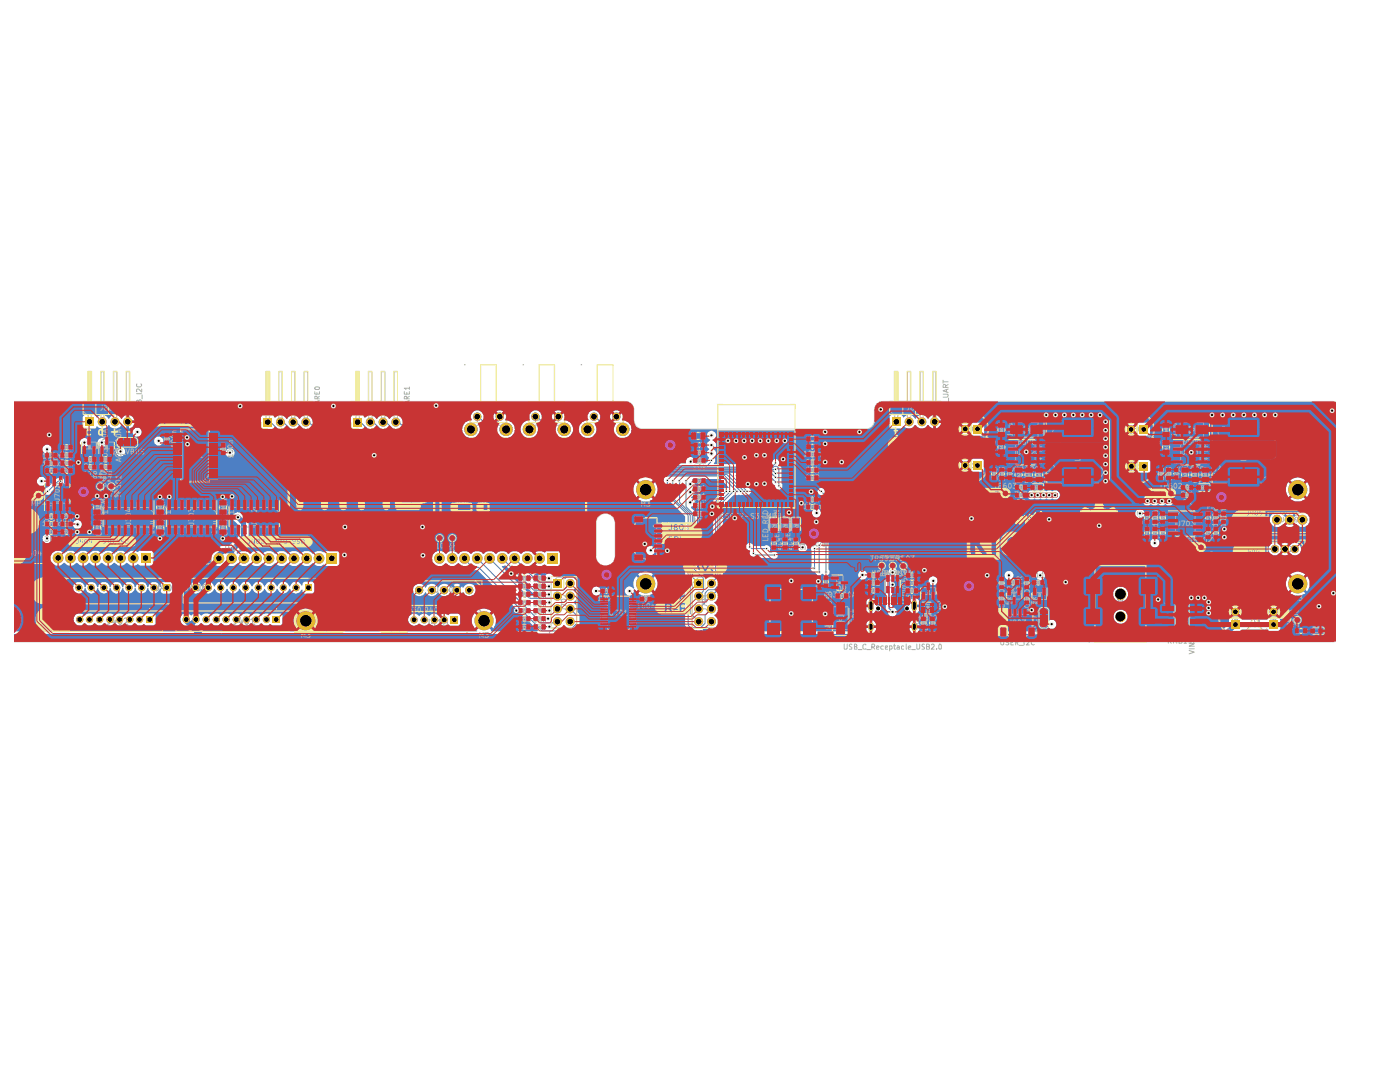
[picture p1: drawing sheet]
<svg xmlns="http://www.w3.org/2000/svg" width="279mm" height="216mm" viewBox="0 0 279 216" stroke-linecap="round" stroke-linejoin="round" font-family="sans-serif">
<g fill="#00c2c2">
<circle cx="124.3" cy="85.7" r="1.31"/>
<circle cx="258.4" cy="109.6" r=".8"/>
<circle cx="256.5" cy="109.6" r=".8"/>
<circle cx="254.4" cy="109.6" r=".8"/>
<circle cx="259.9" cy="103.7" r=".97"/>
<circle cx="257.4" cy="103.7" r=".97"/>
<circle cx="254.8" cy="103.7" r=".97"/>
<circle cx="118.5" cy="83.1" r=".8"/>
<circle cx="123" cy="83.1" r=".8"/>
<circle cx="117.3" cy="85.7" r="1.31"/>
<circle cx="111.4" cy="83.1" r=".8"/>
<circle cx="112.6" cy="85.7" r="1.31"/>
<circle cx="88.6" cy="117.8" r=".8"/>
<circle cx="86.2" cy="117.8" r=".8"/>
<circle cx="83.6" cy="117.8" r=".8"/>
<circle cx="93.6" cy="117.8" r=".8"/>
<circle cx="91.2" cy="117.8" r=".8"/>
<circle cx="95.2" cy="83.1" r=".8"/>
<circle cx="94" cy="85.7" r="1.31"/>
<circle cx="99.7" cy="83.1" r=".8"/>
<circle cx="101" cy="85.7" r="1.31"/>
<circle cx="106.8" cy="83.1" r=".8"/>
<circle cx="105.7" cy="85.7" r="1.31"/>
</g>
<g fill="#02ffee">
<path d="M28.1 110.4h2v1.9h-2z"/>
<path d="M29.2 122.9h1.4v1.4h-1.4z"/>
<path d="M109.2 110.4h2v2h-2z"/>
<path d="M138.5 115.6h1.8v1.7h-1.8z"/>
<path d="M110.4 115.6h1.7v1.7h-1.7z"/>
<path d="M17 83.3h1.7v1.7h-1.7z"/>
<path d="M52.6 83.4h1.7v1.7h-1.7z"/>
<path d="M54.4 122.9h1.5v1.4h-1.5z"/>
<path d="M32.6 116.7h1.3v1.2h-1.3z"/>
<path d="M194.3 84.8h1.6v1.6h-1.6z"/>
<path d="M194.3 92h1.6v1.6h-1.6z"/>
<path d="M245.7 123.8h1.6v1.6h-1.6z"/>
<circle cx="26.6" cy="111.3" r="1.06"/>
<circle cx="24" cy="111.3" r="1.06"/>
<circle cx="21.6" cy="111.3" r="1.06"/>
<circle cx="19" cy="111.3" r="1.06"/>
<circle cx="16.6" cy="111.3" r="1.06"/>
<circle cx="14.1" cy="111.3" r="1.06"/>
<circle cx="11.6" cy="111.3" r="1.06"/>
<circle cx="15.7" cy="117.3" r=".72"/>
<circle cx="27.9" cy="123.6" r=".72"/>
<circle cx="25.9" cy="123.6" r=".72"/>
<circle cx="23.9" cy="123.6" r=".72"/>
<circle cx="21.9" cy="123.6" r=".72"/>
<circle cx="19.9" cy="123.6" r=".72"/>
<circle cx="17.9" cy="123.6" r=".72"/>
<circle cx="15.9" cy="123.6" r=".72"/>
<circle cx="107.7" cy="111.4" r="1.06"/>
<circle cx="95.2" cy="83.1" r=".8"/>
<circle cx="101" cy="85.7" r="1.31"/>
<circle cx="102.7" cy="111.4" r="1.06"/>
<circle cx="100.2" cy="111.4" r="1.06"/>
<circle cx="97.7" cy="111.4" r="1.06"/>
<circle cx="95.2" cy="111.4" r="1.06"/>
<circle cx="96.6" cy="123.9" r="1.91"/>
<circle cx="124.3" cy="85.7" r="1.31"/>
<circle cx="128.9" cy="97.7" r="1.91"/>
<circle cx="128.9" cy="116.5" r="1.91"/>
<circle cx="105.2" cy="111.4" r="1.06"/>
<circle cx="113.8" cy="116.4" r=".89"/>
<circle cx="111.2" cy="119" r=".89"/>
<circle cx="113.8" cy="119" r=".89"/>
<circle cx="111.2" cy="121.5" r=".89"/>
<circle cx="113.8" cy="121.5" r=".89"/>
<circle cx="111.2" cy="124" r=".89"/>
<circle cx="113.8" cy="124" r=".89"/>
<circle cx="118.5" cy="83.1" r=".8"/>
<circle cx="123" cy="83.1" r=".8"/>
<circle cx="117.3" cy="85.7" r="1.31"/>
<circle cx="99.7" cy="83.1" r=".8"/>
<circle cx="106.8" cy="83.1" r=".8"/>
<circle cx="111.4" cy="83.1" r=".8"/>
<circle cx="105.7" cy="85.7" r="1.31"/>
<circle cx="112.6" cy="85.7" r="1.31"/>
<circle cx="139.4" cy="119" r=".89"/>
<circle cx="139.4" cy="121.5" r=".89"/>
<circle cx="142" cy="121.5" r=".89"/>
<circle cx="139.4" cy="124" r=".89"/>
<circle cx="142" cy="124" r=".89"/>
<circle cx="20.4" cy="84.2" r=".89"/>
<circle cx="22.9" cy="84.2" r=".89"/>
<circle cx="25.5" cy="84.2" r=".89"/>
<circle cx="56" cy="84.2" r=".89"/>
<circle cx="58.5" cy="84.2" r=".89"/>
<circle cx="61" cy="84.2" r=".89"/>
<circle cx="53.2" cy="123.6" r=".72"/>
<circle cx="51.1" cy="123.6" r=".72"/>
<circle cx="49.2" cy="123.6" r=".72"/>
<circle cx="47.2" cy="123.6" r=".72"/>
<circle cx="45.1" cy="123.6" r=".72"/>
<circle cx="43.2" cy="123.6" r=".72"/>
<circle cx="41.1" cy="123.6" r=".72"/>
<circle cx="39.1" cy="123.6" r=".72"/>
<circle cx="44" cy="117.3" r=".72"/>
<circle cx="56.6" cy="117.3" r=".72"/>
<circle cx="54.1" cy="117.3" r=".72"/>
<circle cx="51.6" cy="117.3" r=".72"/>
<circle cx="53.7" cy="111.4" r="1.06"/>
<circle cx="49" cy="117.3" r=".72"/>
<circle cx="46.6" cy="117.3" r=".72"/>
<circle cx="51.2" cy="111.4" r="1.06"/>
<circle cx="48.7" cy="111.4" r="1.06"/>
<circle cx="46.2" cy="111.4" r="1.06"/>
<circle cx="43.7" cy="111.4" r="1.06"/>
<circle cx="37.2" cy="123.6" r=".72"/>
<circle cx="41.6" cy="117.3" r=".72"/>
<circle cx="39" cy="117.3" r=".72"/>
<circle cx="30.7" cy="117.3" r=".72"/>
<circle cx="28.3" cy="117.3" r=".72"/>
<circle cx="25.7" cy="117.3" r=".72"/>
<circle cx="23.3" cy="117.3" r=".72"/>
<circle cx="20.7" cy="117.3" r=".72"/>
<circle cx="18.2" cy="117.3" r=".72"/>
<circle cx="192.6" cy="85.6" r=".8"/>
<circle cx="184" cy="84.2" r=".89"/>
<circle cx="186.5" cy="84.2" r=".89"/>
<circle cx="192.6" cy="92.9" r=".8"/>
<circle cx="223.6" cy="123" r=".97"/>
<circle cx="223.6" cy="118.5" r="1.06"/>
<circle cx="246.5" cy="122.1" r=".8"/>
<circle cx="142" cy="116.4" r=".89"/>
<circle cx="142" cy="119" r=".89"/>
<circle cx="175.3" cy="121.4" r=".38"/>
</g>
<path d="M173.8 120.3v1.1M173.8 124.7v.7" fill="none" stroke="#02ffee" stroke-width="1"/>
<g fill="#02ffee">
<path d="M178.1 83.3h1.6v1.7h-1.6z"/>
<circle cx="181.4" cy="84.2" r=".89"/>
<circle cx="181" cy="121.4" r=".38"/>
</g>
<path d="M182.5 120.3v1.1M182.5 124.7v.7" fill="none" stroke="#02ffee" stroke-width="1"/>
<g fill="#02ffee">
<path d="M253.4 123.8h1.6v1.6h-1.6z"/>
<path d="M227.4 84.8h1.6v1.6h-1.6z"/>
<path d="M227.5 92.3h1.6v1.6h-1.6z"/>
<path d="M89.9 122.9h1.5v1.5h-1.5z"/>
<path d="M70.5 83.4h1.7v1.7h-1.7z"/>
<path d="M60.9 116.6h1.3v1.3h-1.3z"/>
<path d="M65.2 110.4h2v2h-2z"/>
<circle cx="258.4" cy="109.6" r=".8"/>
<circle cx="256.5" cy="109.6" r=".8"/>
<circle cx="259" cy="97.7" r="1.91"/>
<circle cx="259.9" cy="103.7" r=".97"/>
<circle cx="257.4" cy="103.7" r=".97"/>
<circle cx="254.4" cy="109.6" r=".8"/>
<circle cx="259" cy="116.5" r="1.91"/>
<circle cx="254.2" cy="122.1" r=".8"/>
<circle cx="254.8" cy="103.7" r=".97"/>
<circle cx="225.7" cy="85.7" r=".8"/>
<circle cx="225.8" cy="93" r=".8"/>
<circle cx="93.6" cy="117.8" r=".8"/>
<circle cx="91.2" cy="117.8" r=".8"/>
<circle cx="88.6" cy="117.8" r=".8"/>
<circle cx="86.2" cy="117.8" r=".8"/>
<circle cx="83.6" cy="117.8" r=".8"/>
<circle cx="88.6" cy="123.7" r=".72"/>
<circle cx="86.7" cy="123.7" r=".72"/>
<circle cx="84.7" cy="123.7" r=".72"/>
<circle cx="82.6" cy="123.7" r=".72"/>
<circle cx="92.7" cy="111.4" r="1.06"/>
<circle cx="90.3" cy="111.4" r="1.06"/>
<circle cx="87.7" cy="111.4" r="1.06"/>
<circle cx="94" cy="85.7" r="1.31"/>
<circle cx="73.9" cy="84.2" r=".89"/>
<circle cx="76.5" cy="84.2" r=".89"/>
<circle cx="79" cy="84.2" r=".89"/>
<circle cx="59.1" cy="117.3" r=".72"/>
<circle cx="63.7" cy="111.4" r="1.06"/>
<circle cx="61.2" cy="111.4" r="1.06"/>
<circle cx="58.7" cy="111.4" r="1.06"/>
<circle cx="56.2" cy="111.4" r="1.06"/>
<circle cx="61" cy="123.9" r="1.91"/>
</g>
<g fill="#4d7fc4">
<path d="M138.2 95.6h5.6l1.7 1.6-.1 .2h-1l-.2 .6-1.9 1.9v15.2a1.19 1.19 0 0 0-1.2 .3h-.1l-.1-.3-1.8-1.7v-10.8l-.1-.2-1.1-1.1v-.2a.9 .9 0 0 0 .8-.9 .9 .9 0 0 0-.8-.9v-.2a.95 .95 0 0 0 .8-.8 .95 .95 0 0 0-.5-.9 .88 .88 0 0 0 0-1.6z"/>
<path d="M2.9 80.1h122.3l1 .6 .3 .7 .1 3 .4 .8 .8 .4h15.3l.2 .1v.2h15.4v-.3h32.6l.2 .8 .7-.7 .3 .3-.6 .7 .5 .2 .9-.1-.7-.8 .4-.3 1.2 1.2h2l.2-.4v-.8h28l.3 .7 .7-.7 .1 .3h.2l-.7 .8 1 .1 .5-.1-.7-.8 .3-.1v-.2l1.2 1.2h1.9l.3-.4v-1.8l-.3-.4h-1.9l-1.2 1.3-.3-.3 .7-.7-.8-.3-.4 .1-.3 .2 .7 .7h-.2l-.1 .3-.7-.7-.3 .8h-28v-1l-.4-.4h-1.8l-1.2 1.3-.4-.3 .7-.8-.4-.2h-.5l-.5 .3 .6 .7-.3 .3-.7-.7-.2 .7h-18.3l.6-.2 .5-.3h3.4v.2l.4 .2h1.9l.4-.2v-.2h.2l.5 .3a1.25 1.25 0 0 0 1.6-.6h.3l.1 .2a1.31 1.31 0 0 0 2.2-.2h.2l.3 .4 .7 .3v-.9h.5v.9l.4-.2 .6-.6v-.3h-.9v-.5h.9l-.3-.6-.3-.3-.4-.2v.9h-.5v-.9l-.7 .3-.4 .5a1.5 1.5 0 0 0-2.6 0 1.43 1.43 0 0 0-2.3-.3l-.5-.5h-1.9l-.4 .3v2h-3.4l.4-.8v-2.7l.2-.6 .4-.6 .7-.3 90.6 .1v47.8l-21.8 .1v-.3h.2l1.8-1.9h.9l.3-.3h5.2l.2 .3 2.1-.1 .2-.3v-1.7l-.1-.3-.5-.2-.6-.8 .3-.3 .7 .6 .2-.7-.1-.7-.8 .7-.3-.4 .6-.7-.5-.2-.9 .2 .7 .7-.4 .1v.3l-.7-.7-.2 .4 .2 1 .7-.6 .1 .2 .3 .1-1.3 1.1h-5.1l-1.3-1.1 .5-.3 .6 .6 .2-.5-.2-.9-.6 .7-.1-.3-.4-.1 .7-.7-.4-.2-1 .2 .7 .7-.4 .4-.7-.7-.2 .7 .1 .4 .1 .3 .7-.6 .4 .3-.7 .8-.5 .2v1l-1.5 1.5h-60.4l.1-.7h-.7v-.5h.7v-.3h25.5l.2 .6 .3 .3 .7 .1a.95 .95 0 0 0 .6-.9 .95 .95 0 0 0-.6-.9h-.6l-.3 .2-.3 .6h-25.5l-.5-.6-.3-.1v.8l-.1-.1h-.4v-.7a.91 .91 0 0 0-.7 1h.7v.5h-.7l.1 .7h-6.9l.1-.7h-.6v-.5h.6l-.1-.6-.3-.3-.3-.1v.8l-.1-.1h-.4v-.7a.91 .91 0 0 0-.7 1h.7v.5h-.7l.1 .7h-58.5v-.2l1.2-1.2v-2l-.6-.6v-.8l-.6-1.1a1.36 1.36 0 0 0 .2-2.2h3.4l.3 .7 .5 .3 .7-.3 .3-.7h4.8v.2a1.02 1.02 0 0 0 1 .8 1.31 1.31 0 0 0 .9-1.3l.4 .4 .9-.9 .4 .3-1 1 .5 .2a2.17 2.17 0 0 0 2.5-.2l-.9-1 .3-.3 1 .9a2.49 2.49 0 0 0 0-3l-.9 .9-.3-.3h-.1l.9-1-.2-.1a2.18 2.18 0 0 0-2.8 .1l1 1-.4 .3-.9-.9-.1 .1a2.24 2.24 0 0 0-.3 2.3l-1.1-.4a1.02 1.02 0 0 0-.8 .9h-4.8l-.3-.6-.5-.3-.7 .3-.3 .6h-3.4l-.2-.1 .1-.2a1.4 1.4 0 0 0 .2-2.1 1.4 1.4 0 0 0-2.1 .1l-.4-.5h-1.8l-.4-.5-.8-.1a1 1 0 0 0-.6 1.1l-1 .1-2.5-2.6v-.2a1.46 1.46 0 0 0 1.3-.6l.7-.7 .3 .3-.7 .8 .6 .2h.7l.6-.3 .4 .3h2.2l.5-.4v-1.4h7.2v.2a1.93 1.93 0 0 0 2 1.6 1.93 1.93 0 0 0 1.8-1.8v-1.3h6.1a.95 .95 0 0 0 .6 .9h.8a.95 .95 0 0 0 .4-.9 .95 .95 0 0 0-.6-.8h-.6l-.3 .1-.3 .7h-6.1v-5.6a1.93 1.93 0 0 0-1.8-1.8 1.93 1.93 0 0 0-2 1.6v7.1h-7.2v-.8l-.3-.3h-2.5l-.2 .2-.5-.1a1.5 1.5 0 0 0-1.4 0l-.1 .1 .7 .7-.3 .3-.8-.7a1.56 1.56 0 0 0-2.3 0l-.6-.4a1.64 1.64 0 0 0-1.8 .2l-.1 .2h-.3l-.2-.4a1.56 1.56 0 0 0-2 .4l-.6-.4a1.64 1.64 0 0 0-1.8 .2l-.1 .2h-.3a1.45 1.45 0 0 0-2.2 0l-.5-.4a1.48 1.48 0 0 0-2 .4h-.2l-.1-.2a1.56 1.56 0 0 0-2.2 .2l-.5-.4a1.54 1.54 0 0 0-2.1 .5 1.54 1.54 0 0 0 .3 2.1 1.54 1.54 0 0 0 2.1-.3l.1-.1 .8 .6h.8l.9-.6 .9 .6h.8l.9 .9h1.2l12.1 12.1-9.4 .1v-.3l-.9-.9 .4-.3 1 .9a2.49 2.49 0 0 0 0-3.1l-1 1-.2-.4h-.2l.9-.9-.1-.2a2.18 2.18 0 0 0-2.8 .2l.9 .9-.3 .4-1-1v.1a2.23 2.23 0 0 0 0 3l1-.9 .3 .3-.9 .9 .1 .1v.2h-32.8l.1-.3-1-.9 .5-.3 .9 .9 .4-.9 .1-.8h18v.2a1.21 1.21 0 0 0 .9 .9 1.21 1.21 0 0 0 1.3-.3l.7 .3a.95 .95 0 0 0 1.2-.3l1.3 .4 .6-.3 .8-.8 .1 .2 .3 .1-.6 .6 .6 .2 .8-.3 .4 .3h1.6l.4-.3 .1-1.8-.3-.3-1.7-.1-.5 .4-.4-.3a.91 .91 0 0 0-1 .2l.6 .6-.3 .1-.1 .2-.5-.6a1.29 1.29 0 0 0-2.1-.1 1.19 1.19 0 0 0-2 0 1.23 1.23 0 0 0-1.3-.4 1.23 1.23 0 0 0-.9 1.2h-18l-.2-.8-.3-.6-.9 1-.3-.4h-.2l1-.9a2.14 2.14 0 0 0-3 0l.9 .9-.3 .4-.9-1-.1 .1a2.23 2.23 0 0 0 .1 3l.9-.9 .3 .3-.9 .9 .2 .1-.1 .2h-19l-1.1-1.1 .5-.5h.3l.5 .4a1.23 1.23 0 0 0 1.3-.4l.7 .4h.7l.5-.4h.3l.5 .4h.7l.6-.4 .7 .4h.7l.5-.4h.3l.3 .3a1.12 1.12 0 0 0 1.4-.3h.3l.5 .4h.7l.6-.4 .7 .4h.7l.3-.3 .6 .3h1.6l.3-.3 .1-1.7-.3-.4h-1.9l-.2 .3-.2-.1a1.57 1.57 0 0 0-1.6 .2h-.1l-.2-.2-.4-.2h-.7l-.6 .4h-.2l-.1-.2a1.75 1.75 0 0 0-1.8 .2h-.1a1.19 1.19 0 0 0-1.2-.4l-.4 .2-.2 .2-.7-.4h-.7l-.6 .4-.7-.4h-.7l-.6 .4-.7-.4h-.7l-.6 .4h-.2l-.1-.2a1.61 1.61 0 0 0-1.8 .2h-.1a1.28 1.28 0 0 0-1.9 .1 1.32 1.32 0 0 0 .3 1.6l1.3 1.3v.2h-34.8v-2.4h11.7l.4 .8 .6 .4h.7l.5-.4h.2l.5 .4h.7l.6-.4 .8 .4h.6l.5-.4 .5 .1a1.05 1.05 0 0 0 1.6-.1h.2l.5 .4h.7l.6-.4 .8 .4h.6l.6-.4h.2l.5 .4h.7l.4-.3 .4 .3h1.7l.4-.3v-1.8l-.3-.3h-1.8l-.3 .3-.5-.3h-.7l-.7 .4-.6-.4h-.6l-.8 .4-.2-.2-.4-.2h-.7l-.7 .4-.2-.2a1.61 1.61 0 0 0-1.8 .2l-.6-.4h-.6l-.5 .2-.1 .2h-.2a1.15 1.15 0 0 0-1.4-.3l-.5 .3h-.1l-.2-.2a1.23 1.23 0 0 0-1.9 .6l-.1 .4h-11.7v-7.1v2.4v-1.8v.9v-.7h11.7a1.19 1.19 0 0 0 1.1 1.1 1.19 1.19 0 0 0 1.2-1.1h.2v.2a1.16 1.16 0 0 0 1.2 1 1.16 1.16 0 0 0 1.1-1.1l.2-.1a1.19 1.19 0 0 0 1.1 1.1 1.19 1.19 0 0 0 1.2-1.1h.2v.2a1.2 1.2 0 0 0 1.3 .9 1.2 1.2 0 0 0 1.1-1.1l.1 .1a1.15 1.15 0 0 0 1.2 1 1.15 1.15 0 0 0 1.1-1.1h.2v.2a1.2 1.2 0 0 0 1.2 .9 1.2 1.2 0 0 0 1.2-1.1l.1 .1a1.15 1.15 0 0 0 1.2 1.1 1.15 1.15 0 0 0 1.1-1.1l.2 .1 .1 .7 .3 .2h1.4l.5-.4v-.7h3.4a1.2 1.2 0 0 0 1.1 1.1 1.2 1.2 0 0 0 1.3-.9l.3 .1a1.19 1.19 0 0 0 1.1 .8 1.19 1.19 0 0 0 1.2-.9h.1v.2a1.2 1.2 0 0 0 1.2 .8 1.2 1.2 0 0 0 1.1-1l.3 .1a1.18 1.18 0 0 0 1.1 .9 1.18 1.18 0 0 0 1.1-1h.2v.2a1.2 1.2 0 0 0 1.2 .8 1.2 1.2 0 0 0 1.1-1l.3 .1a1.18 1.18 0 0 0 1.1 .9 1.18 1.18 0 0 0 1.1-1h.2v.2a1.2 1.2 0 0 0 1.2 .8 1.2 1.2 0 0 0 1.1-1l.3 .1a1.18 1.18 0 0 0 1.1 .9 1.18 1.18 0 0 0 1.1-1l.2 .1a1.24 1.24 0 0 0 1.1 .8 1.24 1.24 0 0 0 1.2-.7h.2a.63 .63 0 0 0 .4 .7h1.5l.4-.2v-.4h19.7a1.29 1.29 0 0 0 1 1.1 1.29 1.29 0 0 0 1.4-.7l.2 .1a1.32 1.32 0 0 0 1.2 .7 1.32 1.32 0 0 0 1.2-.8l.1 .1a1.25 1.25 0 0 0 1.2 .7 1.25 1.25 0 0 0 1.1-.8h.2l.2 .2 .6-.6v.2l.3 .1-.6 .7 .4 .2 1-.2-.6-.7 .2-.1 .1-.2 .6 .6 .2-.2 .2 .2a1.24 1.24 0 0 0 1.9 .3 1.24 1.24 0 0 0 0-1.9 1.24 1.24 0 0 0-1.9 .3l-.2 .2-.2-.3-.6 .7-.2-.4h-.1l.6-.6-1-.2-.4 .2 .6 .6h-.2l-.1 .4-.6-.7-.2 .3h-.2a1.31 1.31 0 0 0-1.2-.8 1.31 1.31 0 0 0-1.1 .8l-.2-.1a1.25 1.25 0 0 0-1.2-.7 1.25 1.25 0 0 0-1.1 .8l-.2-.1a1.3 1.3 0 0 0-1.4-.7 1.3 1.3 0 0 0-1 1.3h-19.7v-1.3l-.2-.3-1.7-.1a.63 .63 0 0 0-.4 .7h-.3v-.1a1.19 1.19 0 0 0-1.2-.6 1.19 1.19 0 0 0-1 .9h-.2l-.1-.2a1.08 1.08 0 0 0-1.6-.6l-.6 .8h-.2v-.2a1.2 1.2 0 0 0-1.2-.7 1.2 1.2 0 0 0-1.1 .9h-.2l-.1-.2a1.08 1.08 0 0 0-1.5-.6l-.7 .8-.2-.1a1.14 1.14 0 0 0-.9-.8 1.14 1.14 0 0 0-1.1 .4l-.3 .5h-.2a1.19 1.19 0 0 0-1.6-.8l-.7 .8-.2-.1a1.14 1.14 0 0 0-.9-.8 1.14 1.14 0 0 0-1.1 .4l-.3 .5h-.2a1.17 1.17 0 0 0-1.2-.9 1.17 1.17 0 0 0-1.1 .9l-.2-.1a1.18 1.18 0 0 0-1.7-.7 1.3 1.3 0 0 0-.7 1.1h-3.4v-.8l-.3-.3h-1.8l-.2 .3v.6h-.2a1.2 1.2 0 0 0-1.2-1 1.2 1.2 0 0 0-1.2 1.1l-.1-.1a1.04 1.04 0 0 0-.9-.9 1.04 1.04 0 0 0-1.3 .6l-.1 .4h-.2a1.19 1.19 0 0 0-1.2-1.1 1.19 1.19 0 0 0-1.1 1.1l-.2-.1a1.04 1.04 0 0 0-.9-.9 1.04 1.04 0 0 0-1.3 .6l-.1 .4h-.2a1.15 1.15 0 0 0-1.1-1.1 1.15 1.15 0 0 0-1.2 1l-.2 .1a1.13 1.13 0 0 0-1-1 1.13 1.13 0 0 0-1.2 .7l-.1 .3h-.2l-.1-.4-.4-.5a1.19 1.19 0 0 0-1.8 .5v.5h-11.7v-5.7v16.5v-16.8h7.2a1.49 1.49 0 0 0 1 1.5 1.49 1.49 0 0 0 1.7-.5h.1a1.47 1.47 0 0 0 2.2 .1l.2-.1 .3 .1a1.32 1.32 0 0 0 1.6 .4l.7-.5a1.49 1.49 0 0 0 2.4 0l.3 .1a1.32 1.32 0 0 0 1.6 .4l.7-.5a1.39 1.39 0 0 0 2.2 .1l.2-.1 .3 .1a1.32 1.32 0 0 0 1.6 .4l.3-.3 .4 .4h2.2l.5-.5v-1h11.6v.3a1.52 1.52 0 0 0 1.1 1.2 1.52 1.52 0 0 0 1.6-.5l.1-.1 .2 .2a1.39 1.39 0 0 0 2.2-.2l.9 .6a1.51 1.51 0 0 0 1.6-.6l.1 .1a1.44 1.44 0 0 0 2.2 .1l.3-.2 .6 .6h1l.8-.6 .9 .6h.8l.9-.6 .8 .6a1.59 1.59 0 0 0 1.6-.5v-.1l.9 .6h1l.6-.6 .9 .6h.8l.5-.3 .5 .3h2.2l.3-.2 .1-2.3-.1-.3-2.7-.1-.1 .2-.4-.1a1.38 1.38 0 0 0-1.8 .4h-.3l-.1-.2a1.56 1.56 0 0 0-2.2 .2l-.5-.4a1.48 1.48 0 0 0-1.9 .4h-.3l-.1-.2a1.56 1.56 0 0 0-2.2 .2l-.5-.4a1.63 1.63 0 0 0-2 .4l-.3-.2a1.56 1.56 0 0 0-2.2 .2l-.5-.4a1.63 1.63 0 0 0-2 .4h-.2l-.1-.3 2.2-2.2 .2-.4-.1-3.6-1.7-1.7a1.04 1.04 0 0 0-1.2 .3 1.04 1.04 0 0 0 0 1.3l1 .8v2.4l-1.9 1.8-1.7 .1-1.1 1.1a1.84 1.84 0 0 0-.7 1.3h-11.6v-1.2l-.3-.3h-2.4l-.3 .2-.7-.2a1.63 1.63 0 0 0-1.6 .6l-.8-.6a1.4 1.4 0 0 0-1.6 .5v.1l-.3-.3a1.54 1.54 0 0 0-2.3 .3l-.8-.6a1.4 1.4 0 0 0-1.6 .5v.1l-.3-.3a1.54 1.54 0 0 0-2.3 .3 1.55 1.55 0 0 0-2.4-.1l-.5-.3a1.42 1.42 0 0 0-2.2 .8l-.1 .4h-7.2v-3.9h5.6v.3a.87 .87 0 0 0 1.4 .5 .87 .87 0 0 0 0-1.4 .87 .87 0 0 0-1.4 .5v.1h-5.6v-2.1v3.6v-6.3v2.2v-1.7v1.7v-1.3v1.3v-1.3v1.3v-.2h11.7l.2 .7 .4 .2h.5l.4-.2a.96 .96 0 0 0 .1-1 .96 .96 0 0 0-.9-.6l-.5 .3-.2 .6h-11.7v-7v2.5v-2.1h5.9l.3 .6 .7 .1 1.9-2h.7l.4-.4v-.6l-.5-.5h-.4l-.6 .3-1.8 1.8-.4 .1-.3 .6h-5.9v-2h4.5a.99 .99 0 0 0 1.3 .9l.4-.5v-.7l-.6-.5h-.7l-.4 .8h-4.5v-.8v3.7v-9.2h5.6a.91 .91 0 0 0 .7 .8 .91 .91 0 0 0 1-.4h13l.2 .6 .4 .3 .8-.1 .4-.6h20a.9 .9 0 0 0 1.5 .8 .9 .9 0 0 0-.3-1.6h-.6l-.3 .2-.3 .6h-20v-.4l-.3-.5-.3-.2h-.6l-.4 .2-.2 .7h-13v-.1a.93 .93 0 0 0-.6-1.3 .93 .93 0 0 0-1.1 1h-5.6v-1.4h13v.2a.97 .97 0 0 0 1.5 .5l.4-.7h1.7l.2 .7 .5 .2h.5a.9 .9 0 0 0 .5-1.2h9.5l.1 .2a.9 .9 0 0 0 1.3 .7 .9 .9 0 0 0 .3-1.4 .9 .9 0 0 0-1.3-.1l-.2 .1-.2 .5h-9.5l-.4-.5-.4-.1-.7 .2-.2 .7h-1.7l-.1-.3a1.03 1.03 0 0 0-.9-.6l-.7 .4-.2 .5h-13v-2.1h23.6v.2l.4 .6 .8 .1a1.07 1.07 0 0 0 .6-1.3l-.6-.5h-.6l-.4 .4-.2 .5h-23.6v-1.1h13.6l.3 .4h2.2l.3-.4h.2a1.29 1.29 0 0 0 2.1-.3h.2l.1 .3a1.36 1.36 0 0 0 2.2-.3h.3l.2 .5 .6 .2v-.9h.5v.9l.7-.2 .1-.2h25.6l.4 .5 2-.1 10.2 10.1h62.6v.2l1 1-.4 .3-.9-.9-.1 .1a2.23 2.23 0 0 0 .1 2.9l.9-.9 .4 .3-1 1 .2 .1a2.44 2.44 0 0 0 2.6 0l.2-.1-.9-1 .4-.3 .9 .9 .1-.1a2.38 2.38 0 0 0-.1-2.9l-.9 .9-.3-.3h-.1l.9-1v-.2h2.1l.2 .7 .1 2.7 4 4v21.9l.8 .8h2.6l.8-.7a1.38 1.38 0 0 0 2 .1 1.38 1.38 0 0 0-.1-2.1h79.4l.1 .6 .5 .5a1.25 1.25 0 0 0 1.5 .2l.5-.4 .2-.3v-.9a1.22 1.22 0 0 0-1-1h-.7l-.5 .2-.5 .5-.1 .6h-79.4l-.2-.2v-.1a1.33 1.33 0 0 0 .7-1.2h29.6v.3l.7 .6v-.8l.2 .1 .3-.1v.8l.4-.1 .2-.5 .4 .2a.61 .61 0 0 0 .8-.7 .61 .61 0 0 0-1-.4l-.2-1.2-.6-.3v.7h-.5v-.7l-.5 .2-.2 .5v.5h.7v.6h-.7v.3h-29.6a1.33 1.33 0 0 0-.7-1.2l.1-.2a1.71 1.71 0 0 0 .6-1.7l1-1.1v-3.9h17.5l.2 .5 .3 .2h.3l.5 .7h.6l.4-.3 .7 .4 .4-.2h6.1a.95 .95 0 0 0 .6 1l.7-.1 .5-.6h3.7v6.6l.4 .7a.91 .91 0 0 0 1.1 .7 .91 .91 0 0 0 .7-1.1l-.4-.5h1.9v.2a.6 .6 0 0 0 1 .2l.7 .6v-.8l.3 .1 .2-.1v.8l.4-.1a1.13 1.13 0 0 0 .4-1.1h-.7v-.6h.7v-.5a.87 .87 0 0 0-.8-.7v.7h-.5v-.7l-.5 .2-.2 .5v.6l-.1 .2a.55 .55 0 0 0-.6 0 .55 .55 0 0 0-.3 .5h-1.9l-.5-.2v-2.7h44.1v.5l.2 .5 .4 .4 .5 .2 1-.1 .6-.5 .2-.5v-.8l-.1-.4-.4-.5-.5-.2h-.9l-.6 .3-.4 .5v.6h-44.1v-2.6h7.2l.3 .7a1.03 1.03 0 0 0 1.3-.1h69.7l.3 1.1 .2 .4 1-.9 .3 .3-.9 1 .2 .1a2.38 2.38 0 0 0 2.8-.1l-.9-1 .3-.3 1 .9v-.1a2.57 2.57 0 0 0 .3-2.3l-.3-.6-1 .9-.3-.3 .9-1a2.24 2.24 0 0 0-3 0l.9 1-.3 .3-1-.9-.2 .3-.3 1.2h-69.7a.94 .94 0 0 0 .1-1.1 .94 .94 0 0 0-.9-.4l-.6 .3-.2 .6h-7.2v-.7l.7-.4h21.7l.2 .7 .5 .2 .8-.2 .3-.7h4.5l.2 .7 .8 .2 .5-.2 .2-.9-.2-.5-.4-.1h-.6l-.3 .1-.2 .7h-4.5l-.3-.7-.3-.1h-.6l-.4 .1-.2 .7h-21.7l.2-.2a.9 .9 0 0 0-.5-1.2h-.6l-.4 .1-.7 1.5h-3.7v-.4l-.3-.6-.3-.1h-.6l-.4 .1-.2 .7h-6.1l.3-.2 .1-.4-.2-.5v-4h87.8a1.28 1.28 0 0 0 1 1.2 1.28 1.28 0 0 0 1.4-.7l.3-.4 .4 .4-.6 .5 .5 .2h.4l.5-.2-.6-.5 .4-.4 .4 .4a1.26 1.26 0 0 0 1.7 .6 1.26 1.26 0 0 0 .5-1.8 1.26 1.26 0 0 0-1.7-.4l-.9 1-.4-.5 .6-.5-.2-.1-.4-.1-.8 .2 .6 .5-.4 .5-.4-.5a1.23 1.23 0 0 0-1.4-.7 1.23 1.23 0 0 0-.9 1.3h-87.8v-1.2h64.1l.1 .1a.91 .91 0 0 0 1.2 .7 .91 .91 0 0 0 .5-1.3 .91 .91 0 0 0-1.3-.4l-.4 .4-.1 .5h-64.1v-4.7h88a1.47 1.47 0 0 0 1 1.4 1.47 1.47 0 0 0 1.6-.5l.9-.7 .3 .3-.6 .7a1.18 1.18 0 0 0 1.6 0l-.6-.7 .2-.1 .1-.2 1.1 .9a1.32 1.32 0 0 0 1.9 0l.5-.6v-1l-.2-.2a1.44 1.44 0 0 0-1.9-.6l-1.4 1.1v-.1l-.3-.2 .6-.7a1.36 1.36 0 0 0-1.7 0l.7 .7-.3 .3-.7-.6h-.2a1.34 1.34 0 0 0-1.9-.4l-.5 .5-.2 .7h-88v-1.3h61.2v.3a.94 .94 0 0 0 1.4 .6 .94 .94 0 0 0 0-1.6 .94 .94 0 0 0-1.4 .6v.1h-61.2v-2.4h62.7l.2 .7 .4 .1h.6l.3-.2 .5 .2h.6l.4-.2 .5 .2h.6l.3-.2 .5 .2h.6l.3-.1 .3-.5a1 1 0 0 0-.6-1.1h-.6l-.3 .2-.5-.2h-.6l-.4 .2-.5-.2h-.6l-.3 .2-.5-.2h-.6l-.4 .3-.2 .6h-62.7v-1.2h39.6a.99 .99 0 0 0 1.6 .7l.2 .1h.5l.3-.1 .3 .1h.6l.3-.1 .3 .1h.6l.2-.1 .4 .1h.8a.95 .95 0 0 0 .4-.9 .95 .95 0 0 0-.6-.8h-.6l-.2 .1-.4-.1h-.6l-.2 .1-.4-.1h-.6l-.2 .1-.4-.1h-.5l-.4 .1a.88 .88 0 0 0-1-.1 .88 .88 0 0 0-.4 .9h-39.6l-.9-1.1h92.1l.3 1.1 .2 .4 1-.9 .3 .3-.9 1 .2 .1a2.38 2.38 0 0 0 2.8-.1l-.9-1 .3-.3 1 .9v-.1a2.57 2.57 0 0 0 .3-2.3l-.3-.6-1 .9-.3-.3 .9-1a2.24 2.24 0 0 0-3 0l.9 1-.3 .3-1-.9-.2 .3-.3 1.2h-92.1a.72 .72 0 0 0-1.2 0 .72 .72 0 0 0 .5 1.1l.5 .4v9.3l-.6-.4h-.6l-.5 .7a.7 .7 0 0 0-.7 .3 .7 .7 0 0 0 .1 .8v3l-.2 .5h-17.5v-4.3h4.6a.87 .87 0 0 0 .8 .8 .85 .85 0 0 0 .7 1.3l.1 .1h3.6a.71 .71 0 0 0 .9-.1 .71 .71 0 0 0 0-1 .71 .71 0 0 0-1 0h-.5l-.1-.1 .3-.3v-.6h5.6a.89 .89 0 0 0 1.1 .9 .89 .89 0 0 0 .4-1.4 .89 .89 0 0 0-1.5 .2v.3h-5.6l-.5-.4-.6 .2-2.3-.1a.69 .69 0 0 0-.8-.5 .69 .69 0 0 0-.6 .7h-4.6v-6.7h17.7l.3 .6 .5 .3 .8-.3 .2-.5-.2-.8-.5-.3-.8 .3-.3 .7h-17.7v-1.5l2.1-2.1 2.5-.1a.74 .74 0 0 0 1-.6 .74 .74 0 0 0-.7-.8l-2.4-2.3 .1-.3h5.7l1.7 2 .4 .2a.76 .76 0 0 0 .5 .8 .76 .76 0 0 0 .9-.4v-.7l-.1-.2v-3.2l-.5-.3h35.8l.2 .7 .7-.7 .2 .3h.1l-.6 .7 .5 .2h.4l.5-.2-.7-.7h.2l.2-.3 1.1 1.2h1.9l.3-.2v-.9h28.2l.2 .8 .7-.7 .4 .4-.7 .6 .3 .2h.8l.4-.2-.7-.6 .3-.4 .8 .7 .2 .5h2.2l.2-.3v-1.9l-.2-.3h-2.2l-.2 .5-.8 .7-.3-.4 .7-.7-.5-.1-1 .1 .7 .7-.3 .1-.1 .3-.7-.7-.2 .7h-28.2v-1.2l-.3-.3h-1.9l-1.1 1.3-.4-.3 .7-.7-.5-.3h-.4l-.5 .3 .6 .7-.3 .3-.7-.7-.2 .8h-35.8l-.1-.3a.71 .71 0 0 0-.5-1 .71 .71 0 0 0-.8 .8l-.3 .2h-11.3l-.1-.1 .2-.1a.78 .78 0 0 0-.1-1.1 1.03 1.03 0 0 0-.1-1.7 .89 .89 0 0 0 .5-.9 .89 .89 0 0 0-.7-.8v-.2h.2a.94 .94 0 0 0 .5-1.1 .94 .94 0 0 0-1-.7 .96 .96 0 0 0-.5 1.6l.3 .2v.2a.97 .97 0 0 0-.6 .8 .97 .97 0 0 0 .5 1 .86 .86 0 0 0-.1 1.5l-.2 .8-.4 .5-2.2-.1a.92 .92 0 0 0-.6-1.1 .92 .92 0 0 0-1.1 .4l-.1 .8h-8.1l-4.9-4.9v-.2a1.75 1.75 0 0 0 2.1-1.6 1.75 1.75 0 0 0-1.8-1.9l-.1-.2a.95 .95 0 0 0-.1-1.2l-.5 .6-.3-.5 .5-.5-.3-.1a.9 .9 0 0 0-1.1 .1l.6 .5-.4 .5-.5-.6a.94 .94 0 0 0 0 1.3l.5-.5 .4 .3-.6 .6 .6 .3-.4 .9-.1 .6-2.6-2.6a1.28 1.28 0 0 0-1.5-1.5 1.28 1.28 0 0 0-.9 1.9 1.95 1.95 0 0 0-1.9 1.9 1.77 1.77 0 0 0 2.4 1.6 1.77 1.77 0 0 0 .7-2.8l.5-.2 8.2 8.2v.1h-9.9l-5.1-5.1a1.81 1.81 0 0 0 2.1-1.5 1.81 1.81 0 0 0-1.4-2.1h-.5l.2-.8-.3-.6-.6 .6-.3-.5 .6-.5-.1-.1-.4-.1-.9 .1v.1l.5 .5-.3 .5-.6-.6-.2 .4 .2 .9 .6-.5 .3 .3-.5 .6 .5 .2-.3 1.4-.2 .1-2.6-2.6v-.4a1.27 1.27 0 0 0-1.1-1 1.27 1.27 0 0 0-1.3 .8v1.2a1.74 1.74 0 0 0-1.8 2.1 1.74 1.74 0 0 0 2.5 1.2 1.74 1.74 0 0 0 .6-2.6l.5-.4 8.4 8.4v.2l-9.9 .1-5.3-5.4h.1a1.82 1.82 0 0 0 1.9-1.8 1.82 1.82 0 0 0-1.9-1.9 1.27 1.27 0 0 0 0-1.3l-.6 .6-.3-.5 .5-.6-.8-.1-.5 .2 .5 .5-.4 .5-.5-.6h-.1a.95 .95 0 0 0 .1 1.3l.5-.5 .4 .3-.5 .6 .5 .3-.4 .9v.5h-.1l-2.6-2.5a1.29 1.29 0 0 0-1.5-1.5 1.29 1.29 0 0 0-.9 1.9 1.82 1.82 0 0 0-1.6 2.8 1.46 1.46 0 0 0 1.1 .8 1.76 1.76 0 0 0 1.9-.9 1.76 1.76 0 0 0-.2-2l.6-.2 8.6 8.6-.1 .1h-15.2l-8.9-8.8v-.2a1.39 1.39 0 0 0-1.1-1.1 1.39 1.39 0 0 0-1.4 .7h-.2l-.1-.3a1.37 1.37 0 0 0-2.2 .3h-.2l-.2-.3a1.38 1.38 0 0 0-2 0h-.2l-.2-.4h-2.2l-.3 .3 .1 2.1 .3 .3 2.1-.1 8.2 8.1-.1 .3h-8.6l-9.6-9.7v-.2a1.37 1.37 0 0 0-1.1-1.1 1.37 1.37 0 0 0-1.4 .7h-.2l-.2-.3a1.36 1.36 0 0 0-2.2 .3h-.2l-.1-.3a1.38 1.38 0 0 0-2.1 0h-.1l-.3-.4h-2.2l-.2 .3v1.9h-25.6l.3-.7h-.9v-.5h.9l-.2-.6-.6-.4h-.3v.8h-.5v-.8a.93 .93 0 0 0-.9 .7l-.2-.1a1.33 1.33 0 0 0-2.3 .1l-.2-.1a1.38 1.38 0 0 0-2.3-.2l-.4-.5-2.1 .1-.3 .3v1.9h-13.6z"/>
<path d="M100.2 113l.7-.1 5.4 5.4h2.2l.2 .1v.4l-2.8 .1z"/>
</g>
<g fill="none" stroke="#4d7fc4" stroke-width=".2">
<path d="M12.1 96h-.5l-2.1 2M53.4 84.2h.6l10.9 10.8h79.1l3.1 3M56 84.2h.6l10.5 10.6h77.4l3.3 3.2M58.5 84.2h.6l10.4 10.5h75.5l3.5 3.3M61 84.2h.6l10.3 10.2h73.6l3.6 3.6M71.4 84.2h.6l10 10h70.9l1.9 2M73.9 84.2h.6l9.8 9.9h69.3l1.2 1.1M76.5 84.2h.5l9.7 9.6h67.5l.6 .7M79 84.2h.6l9.4 9.4h65.8M95.2 83.1h.3l10.2 10.3h48.5l.3-.4h.5l.4 .5v3.4M106.8 83.1h.4l10.1 10.1h36.7l.8-.8M118.5 83.1h.3l9.8 9.9h12.5l.9-1v-.1"/>
<path d="M133.2 95.8v2.9l4.1 4.1v21.9l.4 .5h2.2l.8-.8v-1.6l1.3-1.3M134.3 95.9h.1M134.3 95.9v3.5l3.4 3.4v19.5l1.7 1.7M135.5 95.9l.1 4.3 2.6 2.6v12.3l1.2 1.3M136.9 95.9v5.2l1.6 1.6v10.8l1.9 1.9v2.5l-1 1.1M144.9 98l-2.1 2.1v15.4l-.8 .9M145.6 98v.2l-2.3 2.4v16.3l-.7 .8h-1.3l-.6 .7v1.8l-1.3 1.3M146.4 98l-2.7 2.8v16.5l-1.7 1.7M163.9 98l.9 1.1v15M92.7 111.4v.2l1.6 1.6h1.2l12.7 12.7h5.4l1.5-1.4v-1.7l-1.3-1.3M95.2 111.4l12.8 12.9h3l.2-.3M97.7 111.4l8 8h5.1l.4-.4"/>
<path d="M100.2 111.4l6.3 6.4h5.9l1.4-1.4M102.7 111.4l4.7 4.8h3.6l.2 .2M149.6 109.1l.4 .4h3M150.4 110.4l.4 .3h3.7M153 109.5h.1M162.6 109.5l-.1 3.9M163.5 114.1h.1M163.5 108.8v5.3"/>
</g>
<path d="M46.2 109.9v1.5M46.2 109.9h-1.6l-.9 .8v.7M47.5 103.2l1.1 1.2v3l-2.4 2.5M37.2 123.6v.3l3.1 3.1-1.9-1.9v-.7l.7-.8M254.2 124.6h-7.7l-2.4 2.4h-241.2" fill="none" stroke="#4d7fc4" stroke-width="1"/>
<path d="M178.1 114.2l-.6 .8v6.4l.6 .7" fill="none" stroke="#4d7fc4" stroke-width=".25"/>
<g fill="none" stroke="#d0d2cd" stroke-width=".2">
<path d="M2.9 80.1h121.9M124.8 80.1a1.69 1.69 0 0 1 1.7 1.8M126.5 81.9v2M126.6 83.9a1.7 1.7 0 0 0 1.7 1.7h44.5a1.69 1.69 0 0 0 1.7-1.7M174.5 81.9v2M176.2 80.1h89.6M176.2 80.1a1.67 1.67 0 0 0-1.7 1.8M265.8 80.1l.7 .1M119 111a1.9 1.9 0 0 0 1.9 1.9 1.9 1.9 0 0 0 1.9-1.9M122.8 104.3a1.9 1.9 0 0 0-1.9-1.9 1.9 1.9 0 0 0-1.9 1.9v6.7M122.8 104.3v6.7M2.9 128.1h262.9"/>
<path d="M266.5 128l-.7 .1"/>
</g>
<g fill="none" stroke="#afafaf" stroke-width=".2">
<path d="M27.3 78.6h1M27.3 76.6v.4l.2 .2h.5l.3-.3-.2-.3M28.3 77.6v.6l-.6-.6-.4 .1v.4M28.4 78.8v.8M62.8 78.1v.6h1v-.6M62.8 77.3l.8-.1 .2 .1v.3l-.8 .1-.2-.1zM63.2 78.3v.4M63.3 79.6l-.1-.5-.4 .1v.4h1M63.8 79.9l-1 .4 1 .3M63.8 79.1l-.5 .3M80.7 78.1v.6h1v-.6M81.2 79.6v-.4l-.4-.1-.1 .5h1"/>
<path d="M81.2 78.3v.4M81.7 79.9l-1 .4 1 .3M81.7 77.5h-1l.3 .2M81.7 79.1l-.5 .3M81.7 77.2v.5M92.8 72.8h.1M104.5 72.8h.1M116.1 72.8h.1M188.2 78.7h.9l.1 .1-.1 .4h-.9M188.2 75.9v.6M188.2 76.2h1M188.7 77.3v-.5l-.3-.1-.2 .6h1"/>
<path d="M188.9 77.7v.5M189.2 77.6l-1 .4 1 .3M189.2 76.7l-.5 .3M189.3 79.4v.8M5.9 100l-.2-.1-.4 .3v.5l.4 .2 .2-.1M8.5 90.7l.3-.3v1M8.5 92.3l.4-.4v1.1M8.5 93h.6M8.5 91.4h.6M9 96.5h4.9v3.9h-3.9l-1-.9zM9.3 91.7l-.2 .7h.5M9.4 90.4h1.6v.9h-1.6z"/>
<path d="M9.4 92h1.6v.8h-1.6zM9.4 93.6h1.6v.7h-1.6zM9.6 90.5l.1-.1a.54 .54 0 0 1 .4 .5 .54 .54 0 0 1-.4 .5h-.1l-.1-.4zM9.6 92v.7M9.6 90.9l.3-.2-.3-.1v.5M9.6 94l.3-.2h-.3v.4M9.7 90.9l.2 .2M9.7 94l.2 .2M9.7 99.9v1h.5M9.7 91.9h.2l.2 .3-.1 .8h-.4v-.2v-.6zM9.9 92.2h-.3v.4h.3M9.9 92.2h.3l-.2 .4"/>
<path d="M9.9 90.6h.3l-.2 .5M9.9 93.8h.3l-.2 .4M10.1 91.7v1M10.2 92.4l.2 .3M10.4 92.2h.1v.4h-.1zM10.4 90.7h.2l-.2 .4h.2M10.4 93.8h.1v.4M10.4 94.2h.2M10.4 92l-.3 .5M10.5 90.5l.2-.1 .3 .2v.7l-.3 .1a.58 .58 0 0 1-.2-.9zM10.6 92l.1-.1a.66 .66 0 0 1 .2 1.1l-.4-.2zM10.7 92.2h.3l-.2 .2h.2v.2h-.3"/>
<path d="M10.7 90.6h.3l-.2 .2h.2v.3h-.3M10.7 91.7h.7l-.4 1M10.9 99.6h1v.5l-1 .1M10.9 97.8l.8-.1 .2 .1v.3l-.8 .1-.2-.1zM11 93.8l-.3 .1v.2l.3 .1v-.3l-.3 .1M11.4 90.8h.5v.6M11.4 90.8v.6M11.5 91.9v1.1M11.6 92.6l.3 .4M11.9 99l-1-.5v.7M11.9 96.8v.6l-.6-.6-.4 .1 .1 .4M11.9 92.3l-.4 .4"/>
<path d="M12.1 92.3l.3-.4v1.1M12.1 93h.6M12.4 88.8h1.7v.9h-1.7zM12.4 90.4h1.7v.9h-1.7zM12.4 93.6h1.7v.7h-1.7zM12.6 93.6l.3-.3v1M12.6 91.7h-.4l-.1 .5 .5-.1 .1 .4-.2 .2-.4-.1M12.6 90.2h-.4l-.1 .4 .4-.1 .2 .2-.1 .4-.5-.1M12.7 94l.2-.2h-.2v.4M12.7 92.4l.2-.1-.2-.1v.4M12.7 90.9l.2-.2-.2-.1v.5M12.7 89.3l.2-.2h-.2v.3"/>
<path d="M12.7 94l.2 .2M12.7 92.4l.2 .2M12.7 90.9l.2 .2M12.7 89.3l.2 .1M13 93.8h.2l-.1 .4M13 92.2h.2l-.1 .4M13.1 90.8v-.2h.1v.2l-.2 .1 .2 .2v-.3M13.1 89.3l-.1-.2h.2l-.2 .2 .2 .1v-.1M13.1 92l.3-.1 .2 .3v.6l-.1 .2-.4-.1zM13.1 90.2v.9M13.1 91.7v1M13.2 92.4l.3 .3"/>
<path d="M13.2 90.8l.3 .3M13.4 93.8h.3l-.3 .4h.3M13.4 92.2l.3 .1-.3 .3h.3M13.4 90.8l.1-.2v.5M13.4 89.2l.1-.1v.3M13.4 91.1h.3M13.4 89.4h.3M13.5 92l-.4 .5M13.5 90.5l-.4 .3M13.6 93.3v1M13.7 93.9l.3 .4M13.8 89.1h.2l-.2 .3"/>
<path d="M13.8 93.8h.2l-.1 .4-.1-.2zM13.8 92.2v.3h.2M13.9 92l.2-.3v1M13.9 90.4l.2-.2v.9M13.9 92.7h.6M13.9 91.1h.6M14 93.6l-.4 .4M14 90.6l-.2 .2v.2l.2 .1v-.3l-.2 .1M14 92.3v.3M14.1 92.8h-1.7v-.9h1.7v1.1M14.1 92.6l.4 .4M14.3 98.8v-.7l.3 .4 .3-.4h.3l.1 .3-.1 .4"/>
<path d="M14.3 96.9v-.6l.3 .3 .2-.3h.4v.6M14.5 99.6h-.5v1M14.5 92.3l-.4 .4M14.7 97.2l.2 .1v.4l-.4 .1-.2-.2 .2-.4 .7 .2 .1 .3M14.8 99.6v.1M14.8 99.9v.7M15.3 99.1h-1l.7 .4-.7 .3h1M15.7 99.6v1h-.4v-.6h.4M15.8 98.2h.1M16 98h-.2v.4M16.1 98v.4M16.2 99.9v.6h.4"/>
<path d="M16.3 98l.2 .1-.1 .3zM16.3 88.2h2.9v1.4h-2.5l-.4-.4zM16.6 80.2h10.2v2.5h-9.5l-.7-.7zM16.6 99.9v.7M16.7 99.1v-1.1l.3 .7 .4-.7v1.1M16.7 98.1l.1-.1v.4M16.7 98.4h.2M17 94.1l-.2 .6h.6M17.1 98.1h.2l-.1 .3-.1-.1zM17.2 92.8h1.6v.8h-1.6zM17.2 91.3h1.6v.7h-1.6zM17.3 94.4v.7"/>
<path d="M17.4 92.5h-.5l-.1 .5 .5-.1 .1 .2v.4h-.6M17.4 93.3l.2-.2-.2-.1v.4M17.4 91.6h.2l-.2-.1v.4M17.5 98.1l.1-.1v.4M17.5 98.4h.1M17.5 93.3l.1 .1M17.5 91.6l.1 .3M17.5 100l-.2-.1-.3 .3 .2 .4h.3M17.6 82.7v1.8h.6v-1.8M17.6 80.2v-6h.6v6M17.6 89.4l.3-.1 .1 .1-.3 .1zM17.6 88.7h.4v.2h-.4z"/>
<path d="M17.6 88.6v-.3l.2 .2 .1-.2 .1 .3M17.7 94.1h.6l-.4 1M17.8 95.1h.6M17.8 93.2l-.1-.1 .3-.1v.2l-.3 .1 .3 .1-.1-.2M17.8 89h.2v.2h-.2v-.2h-.2v.2l.2-.1M17.8 91.6h-.1l.3-.1v.1l-.3 .1 .1 .2 .2-.1-.1-.2M17.9 92.5v1.1M17.9 99.6v.1M17.9 99.9v.7M17.9 93.1l.3 .5M18 89.3l-.1 .1M18.1 95.1v.9"/>
<path d="M18.2 91.6v-.1v.4M18.2 91.9h.2M18.2 92.9l-.3 .3M18.2 93l.2 .2-.1 .2-.1-.1zM18.4 98.1l-.3-.1-.3 .3v.5l.3 .3 .3-.1M18.5 100l.2-.1 .2 .2v.5h-.4v-.4h.4M18.5 91.5h.3l-.3 .4h.3M18.6 92.8l.3-.3v1.1M18.6 93.6h.6M18.7 95.6l.5-.1 .1-.3-.2-.1h-.4v.9M18.7 94.6h.5l.1-.4-.6-.1v1M18.8 93.2l-.2 .1-.1-.2 .3-.1v.3l-.2 .1"/>
<path d="M18.8 98.5h.5l.1-.3-.6-.2v1.1M19 94.6l.3 .5M19.3 99.6v.9l.2 .1M19.6 99.1h.7M19.6 95.1h.6l-.3 .3 .3 .2-.1 .4-.5-.1M19.8 88.2h3v1.4h-2.7l-.3-.4zM19.9 99.6v.6M20.1 94.1l-.3 .6h.6M20.1 95.3h1l-1 .6h1M20.1 96.4h1M20.1 94.5v.6M20.1 94.7h1"/>
<path d="M20.1 80.2v-6h.6v6M20.1 82.7v1.8h.6v-1.8M20.2 98.6h-.1a.52 .52 0 0 0 .3 .6 .52 .52 0 0 0 .7-.1l-.1-.5M20.2 99.6l-1 .3 1 .3M20.2 92.8h1.6v.8h-1.6zM20.2 91.3h1.6v.7h-1.6zM20.3 94.4v.7M20.4 92.5h-.4l-.1 .5 .4-.1 .2 .2-.1 .4h-.5M20.4 80.9v.8l-.3 .2M20.4 90.2v-.7l.3 .3 .3-.3h.2l.2 .2-.1 .5M20.4 93.3l.3-.2-.3-.1v.4M20.4 91.6h.3l-.3-.1v.4"/>
<path d="M20.5 90.6l.7-.1 .2 .4a.6 .6 0 0 1-1 0zM20.5 87.7a.58 .58 0 0 1 .9 .3 .56 .56 0 0 1-.5 .3 .56 .56 0 0 1-.5-.4zM20.5 86.8l.7-.1 .2 .3-.2 .2h-.6l-.2-.2zM20.5 93.3l.2 .1M20.5 91.6l.2 .3M20.6 98v1.1M20.7 98.2v-.4l-.5-.2-.1 .2v.4h1M20.7 95.2l.3-.1 .2 .1v.6l-.2 .2-.3-.1zM20.7 94.1h.7l-.5 1M20.7 88.6h.7M20.8 93.7v.4M20.9 93.2v-.2h.1v.2l-.2 .1 .2 .1v-.2"/>
<path d="M20.9 91.6v-.1h.1v.1l-.2 .1 .1 .2 .1-.1v-.2M20.9 92.5v1.1M21 81.3l-.2-.2 .2-.2 .4 .1-.1 .3h-.3l-.2 .1 .2 .5 .4-.2-.2-.4M21 93.1l.2 .5M21.1 99.6h-1l.7 .4-.7 .3h1M21.1 93.6l-1 .4 1 .3M21.1 88.6v.6l-.8-.3M21.1 85.8v.5M21.1 91.5v.5M21.1 89.4l.4-.1v.2h-.3zM21.1 88.8l.4-.1v.2zM21.2 96.7v.7"/>
<path d="M21.2 93.2l.1-.2v.4M21.2 91.6l.1-.1v.4M21.2 93.4h.3M21.2 91.9h.3M21.2 92.9l-.3 .3M21.3 89h.2v.2l-.4-.2 .1 .2 .1-.1M21.3 88.4h.2M21.4 88.3v.3l-.3-.1M21.4 91.4l-1 .4 1 .3M21.4 85.7l-1 .3 1 .4M21.5 91.6l.2-.1v.4M21.5 89.3l-.1 .1"/>
<path d="M21.5 91.9h.3M21.6 95.2l.4-.1 .1 .4-.6 .5h.6M21.6 98v1.1l-.6-1.1v1.1M21.6 93l.2 .1-.1 .3-.2-.1zM21.7 92.8l.2-.3v1.1M21.7 93.6h.6M21.8 94.6h.5v-.4l-.1-.1h-.4v1M21.9 98h.6M22 80.9l.3 .1v.7l-.3 .2a.63 .63 0 0 1 0-1zM22 94.6l.3 .5M22.1 89.6v1M22.2 98v1.1"/>
<path d="M22.5 89.7l.4-.1 .2 .3-.7 .7h.7M22.7 82.7v1.8h.6v-1.8M22.7 80.2v-6h.6v6M22.9 98.5h.4l.1-.3-.2-.2h-.3v1.1l.5-.2v-.2l-.2-.2M23.1 90.2v-.7l.4 .3 .2-.3h.3l.1 .2-.1 .5M23.1 97.4v-.5l.3 .3 .1-.3h.5v.5M23.1 96a.63 .63 0 0 1 1 .2l-.2 .2h-.6zM23.1 98.7v.5M23.1 99h1M23.2 80.9h-.3l-.1 .2v.7h.5l-.1-.5h-.3l-.1 .1M23.2 90.6l.8-.1v.6a.67 .67 0 0 1-.9-.2zM23.2 86.8l.8-.1 .1 .1v.3l-.7 .1-.3-.2z"/>
<path d="M23.3 87.7l.5-.1 .3 .2a.52 .52 0 0 1-.4 .4 .52 .52 0 0 1-.6-.3zM23.4 88.6h.7M23.6 98.4l-.1-.6h-.3l-.1 .6h1M23.8 88.6v.6l-.7-.3M23.9 85.8v.5M23.9 91.5v.5M24.1 91.4l-1 .4 1 .3M24.1 85.7l-1 .3 1 .4M24.1 89.7a.49 .49 0 0 0-.6 .1 .49 .49 0 0 0 0 .6l.1 .2 .5-.1M24.1 95.2h-1l.3 .3M24.1 94.9v.6M24.3 90.7h.8"/>
<path d="M25.1 89.6l.4 1 .3-1M25.2 82.7v1.8h.6v-1.8M25.2 80.2v-6h.6v6M26.2 90.1h.3l.2-.2-.2-.3h-.3v1h.4l.1-.4-.2-.1M27.2 89.6l.1 1 .4-.1v-.9M27.3 81.5l.5 .4-.5 .3M27.7 80l.2-.2 .4 .2v.3h-1v-.4h.4v.4M27.8 81.9h.5M27.9 80.8v.5M27.9 82.5v.5M28.3 82.4l-1 .3 1 .4M28.3 80.7l-1 .3 1 .4"/>
<path d="M28.7 89.7a.35 .35 0 0 0-.4-.1 .35 .35 0 0 0-.2 .3l.6 .4-.1 .3h-.5M32.5 99.6v.6M32.8 99.6l-1.1 .3 1.1 .3M32.8 86.8h.9v1.6h-.9zM33.1 87.9v-.2l.1 .1 .2-.1 .1 .2M33.1 87.4l.4-.1-.2 .3zM33.1 88.1v.2h.3l.1-.2M33.5 87.1h-.4l.1 .1M33.5 86.9v.3M33.9 85.1v-1l.3 .7 .3-.7v1M34.1 88l.7-.3 .3 .2v.3l-.7 .1zM34.2 86.9l.6-.1 .3 .1a.54 .54 0 0 1-.4 .5 .54 .54 0 0 1-.6-.3z"/>
<path d="M34.5 86.4h.6M35.1 89h-1l.4 .2M35.1 85.9h-.5l-.1 .2v.3M35.1 88.7v.5M35.6 84.2a.51 .51 0 0 0-.7 .2 .51 .51 0 0 0 .3 .7l.4-.1M36.1 84.6h.4l.1-.4-.5-.1v1M36.3 85.8h5.3v9.2l-1 1h-4.3zM37 84.2a.35 .35 0 0 1 .4-.1 .35 .35 0 0 1 .2 .3l-.7 .7h.7M37.6 90.4v.8l.2 .1 .2-.1v-.8M37.9 84.1h.6l-.3 .4h.2l.1 .2-.1 .4-.5-.1M38.4 90.4h.5l-.4 .4h.3l.1 .3-.2 .2-.3-.1M39.1 84.1l.4 .2v.6l-.2 .2h-.3l-.1-.4z"/>
<path d="M39.3 90.4a.43 .43 0 0 1 .3 .4 .43 .43 0 0 1-.3 .5 .6 .6 0 0 1 0-.9zM39.9 90.7l.2-.3v.9M39.9 84.4l.2-.3v1M39.9 91.3h.5M39.9 85.1h.5M40.7 84.1h.7l-.4 1M41.6 85.2h.7M43.1 84.2h-.5l-.1 .2 .4 .2 .2 .3-.1 .2h-.5M44 84.2h-.5l-.1 .2 .2 .1a.39 .39 0 0 1 .3 .6h-.5M44.2 88.8h.8v1.6h-.8zM44.4 90v.3h.3v-.3M44.4 90v-.3l.2 .2v-.2h.1v.3"/>
<path d="M44.4 89.4l.3-.1 .1 .1-.4 .1zM44.4 88.9l.2 .3v-.3h.1v.3M45 99.6v.6M45.3 99.6l-1 .3 1 .3M45.5 89.9a.63 .63 0 0 1 1 .2 .54 .54 0 0 1-.6 .3 .54 .54 0 0 1-.4-.5zM45.5 89l.1-.2h.6l.3 .3a.58 .58 0 0 1-1 .1zM45.8 88.4h.7M46.5 91h-1l.2 .3M46.5 88h-.7l.1 .4M46.5 90.7v.6M52.2 80.2h10.1v2.5h-9.5l-.6-.6zM53.1 80.2v-6h.7v6"/>
<path d="M53.1 82.7v1.9h.7v-1.9M55.6 80.2v-6h.7v6M55.6 82.7v1.9h.7v-1.9M56 80.9v.7l-.2 .3h-.3M56.4 81l.5-.1 .1 .3-.7 .7h.7M57.4 81l.1-.1a.47 .47 0 0 1 .4 .5 .47 .47 0 0 1-.4 .5l-.2-.4zM58.2 80.2v-6h.6v6M58.2 82.7v1.9h.6v-1.9M58.3 81l.5-.1v.5l-.6 .5h.6M60.7 80.2v-6h.7v6M60.7 82.7v1.9h.7v-1.9M62.8 81.9l.1 .6 .3-.1 .3-.5 .3 .1v.5"/>
<path d="M63.3 81.4l-.1-.5h-.3l-.1 .5h1M63.5 80v.5M70.1 80.2h10.2v2.5h-9.6l-.6-.6zM71 80.2v-6h.7v6M71 82.7v1.9h.7v-1.9M73.6 80.2v-6h.6v6M73.6 82.7v1.9h.6v-1.9M73.9 80.9v.7l-.2 .3h-.2M74.3 81l.5-.1 .1 .3-.7 .7h.7M75.4 81v-.1a.47 .47 0 0 1 .5 .5 .47 .47 0 0 1-.5 .5l-.1-.4zM76.1 80.2v-6h.7v6M76.1 82.7v1.9h.7v-1.9"/>
<path d="M76.2 81.2l.3-.3v1M76.2 81.9h.6M78.7 80.2v-6h.6v6M78.7 82.7v1.9h.6v-1.9M80.8 81.9v.6h.3l.3-.6 .3 .1v.5M81.2 81.4v-.4l-.4-.1-.1 .5h1M81.4 80v.5M95.8 83.9l-.4-.1-.2 .2v.2l.5 .2 .1 .3-.6 .1M95.8 89.1v1h.5v-1M96.1 83.8l.2 1 .2-.6 .3 .6 .1-1M97.3 84l.4-.2 .2 .3-.6 .7h.6M97.4 89.2h-.5l-.1 .2 .5 .3 .1 .2-.1 .2h-.5"/>
<path d="M97.8 89.6h.3M98.3 89.1h-.5v1h.5M98.5 83.8l.3 .3-.1 .7h-.3l-.1-.1v-.6zM98.7 89.7h.4l.1-.2-.1-.4h-.4v1M98.9 89.7l.3 .4M99.2 84.2l.3-.4v1M99.2 84.8h.6M107.1 89.7l.5-.1 .1-.3-.2-.2h-.4v1M107.4 89.7l.3 .4M107.4 83.9l-.4-.1-.2 .3 .2 .2 .4 .1v.4h-.6M107.8 83.8l.2 1 .2-.6 .2 .6 .2-1M108.1 89.6h.4"/>
<path d="M108.6 89.1h-.5v1h.5M109 84v-.2h.3l.3 .4-.7 .6h.7M109.6 89.2h-.6v.2l.5 .3 .1 .2-.1 .2h-.5M110 89.6h.3M110.1 83.8a.63 .63 0 0 1 .2 1 .54 .54 0 0 1-.4-.4 .54 .54 0 0 1 .2-.6zM110.4 89.1h-.4v1h.4M110.7 89.1h.6M110.8 84l.4-.2 .2 .3-.6 .7h.6M111 89.1v1M127.1 97.6h.6M127.1 97.1v1M127.7 97.1v1"/>
<path d="M128.1 97.4l.3-.3v1M128.1 98.1h.6M129.3 97.1l.3 .3v.6l-.1 .1h-.3l-.2-.3zM130 97.2h.6v.3l-.6 .6h.6M131.1 90.8h.3M131.6 90.3h-.5v1M131.9 90.3h.1M131.9 90.6v.7M132.8 90.7l-.3-.1-.2 .2v.3l.2 .2 .3-.1M132.8 90.3v1M133.3 90.6v.5l.1 .2 .3-.1M133.7 90.6v.7"/>
<path d="M134.6 90.7h-.4v.5h.4M135 90.3h.1M135 90.6v.7M135.5 90.7l.3-.1 .2 .2v.5M136 90.8h-.4l-.1 .2 .1 .3 .4-.1M136.5 90.3l.1 1M138.3 86.4h2.1v1.2h-2.1zM138.4 93l.3-.2v.9M138.4 93.7h.5M138.5 98.9l-.2 .7h.6M138.8 97.2h1.6v.8h-1.6zM138.8 91.4h1.6v.9h-1.6z"/>
<path d="M138.8 89.9h1.6v.8h-1.6zM138.8 88.4h1.6v.8h-1.6zM138.8 95.5h1.6v.8h-1.6zM138.8 99.6h1.6v-.8h-1.6v1.1M138.9 99.3h.2v-.2h-.2v.3M138.9 91.9h.2v-.2h-.2v.4M138.9 97.7l.2-.1v-.2h-.2v.4M138.9 96h.2v-.2h-.2v.3M138.9 98.5h-.5v.5h.5v.4h-.5M138.9 96.9h-.5v.4h.5v.5l-.5-.1M139.1 99.3v.1M139.1 91.9v.2"/>
<path d="M139.1 97.7v.1M139.1 96v.1M139.1 90.2h-.2v.3h.2M139.2 98.9h.7l-.5 1M139.3 91.7h.3l-.3 .4h.3M139.3 97.5h.3l-.3 .3h.3M139.3 90.2h.3l-.3 .3h.3M139.3 95.8l.3 .1-.3 .2h.3M139.4 96.9v.9M139.4 98.5v1M139.4 99.3l-.1-.2 .3 .1-.3 .1v.1h.2v-.1M139.5 92.8a.47 .47 0 0 1 .5 .5 .47 .47 0 0 1-.5 .4l-.1-.1v-.6z"/>
<path d="M139.5 99.1l.3 .4M139.5 97.4l.3 .4M139.7 99.2l.1-.1v.3M139.7 95.9l.1-.1v.3M139.7 99.4h.2M139.7 96.1h.2M139.7 91.7h.2v.4h-.2zM139.7 97.4l.2 .1-.1 .3-.1-.1zM139.7 90.1l.2 .1-.1 .3-.1-.1zM139.8 97.2l-.4 .3M139.8 98.8l-.4 .4M140.1 90.1h.2l-.1 .2 .1 .2h-.2"/>
<path d="M140.1 95.8l.2 .1-.1 .2h-.1zM140.1 98.8l.4-.3v1l.3 .4M140.1 97.1l.4-.2v.9M140.1 99.5h.6M140.1 97.8h.6M140.2 99l-.1 .4h.2M140.2 91.7l-.1 .1v.3h.1v-.3l-.1 .1M140.2 99.2v.2M140.3 99.5h.3l.2-.2v-.3l-.5-.1v1M140.3 97.6l-.2 .1v-.3l.2 .1-.1 .3h-.1M140.4 92.8v.9M140.5 93.4l.2 .3"/>
<path d="M140.7 93l-.3 .5M143.3 85.9h15.4v15.4h-15.4zM149.3 93v1l.1 .1 .4-.1v-1M150.2 93.1h.6v.4l-.6 .6h.6M151.4 93l.3 .2v.7l-.1 .2-.4-.2v-.7zM152.1 93.3l.3-.3v1.1M152.1 94.1h.6M160.4 90.3l.3-.3v1M160.4 91h.6M160.9 99.5l.3-.3v1M160.9 91.9l.4-.3v.9M160.9 93.5l.4-.4v1"/>
<path d="M160.9 92.5h.6M160.9 94.1h.6M161.1 93.3l-.2 .8h.6M161.1 94.7l-.2 .6h.6M161.3 94.9h1.6v.9h-1.6zM161.4 91.9h1.6v.8h-1.6zM161.4 90.3h1.6v.8h-1.6zM161.4 87.1h1.5v.9h-1.5zM161.4 88.7h1.6v.8h-1.6zM161.4 93.7v.7M161.4 95v.7M161.5 90.1l.2-.1 .3 .2v.6l-.3 .2a.58 .58 0 0 1-.2-.9z"/>
<path d="M161.5 95.4l.3-.1-.3-.1v.3M161.5 92.3l.3-.1-.3-.1v.4M161.5 93.8l.3-.1-.3-.1v.4M161.5 90.7h.3v-.2h-.3v.4M161.6 95.4l.2 .1M161.6 92.3l.2 .2M161.6 93.8l.2 .2M161.6 90.7l.2 .2M161.7 99.4h-.2v.5l.2-.1M161.8 93.4h.7l-.5 1M161.8 94.7h.7l-.5 1M161.8 99.4h.3l-.3 .5h.3"/>
<path d="M161.9 95.4v-.2h.2v.2l-.3 .1h.3l-.1-.1M161.9 92.2l.2-.1-.3 .4h.3M161.9 93.8v-.2l.2 .1-.3 .1 .1 .2h.2l-.1-.2M161.9 90.5h.2v.2l-.3 .2h.3M162 99.3v-.1a.47 .47 0 0 1 .5 .5 .47 .47 0 0 1-.5 .5l-.1-.4zM162 91.6h.4l.1 .2-.1 .7h-.4v-.1zM162.1 93.1l.4 .3-.1 .7h-.4v-.1v-.6zM162.3 95.2l.2 .2-.1 .1h-.1zM162.3 99.4h.1v.5h-.1zM162.3 92.1l.2 .1-.1 .3-.1-.1zM162.3 93.6l.2 .2-.2 .2zM162.3 90.5l.2 .1-.1 .3-.1-.1z"/>
<path d="M162.6 90l.3 .2v.6l-.2 .2-.3-.2v-.6zM162.6 99.5l.2-.1v.5M162.6 90.5h.3l-.2 .4M162.6 99.9h.3M162.7 92.2v-.1h.2v.1h-.2v.3h.2l-.1-.3M162.8 93.9h.5l.1-.3-.2-.2h-.4v1M162.8 95.2h.5v-.5h-.5v1M162.9 95.2l-.3 .2v.1h.3v-.1h-.3M162.9 93.6h-.2l-.1 .2h.2l.1 .2h-.3M162.9 93.1v1.1h-1.6v-.8h1.6M162.9 91.6v.9M162.9 100h-1.6v-.8h1.6v1"/>
<path d="M163 99.8l.3 .4M163 92.2l.3 .3M163 93.8l.3 .3M163.1 93.9l.3 .5M163.1 95.2l.3 .5M163.3 90.4h.4v.6M163.3 99.6l-.4 .3M163.3 91.9l-.4 .4M163.3 93.5l-.4 .4M163.3 90.3v.7M177.6 80.1h10.2v2.5h-9.6l-.6-.6zM178.6 82.6v1.9h.6v-1.9"/>
<path d="M178.6 80.1v-5.9h.6v5.9M181.1 82.6v1.9h.6v-1.9M181.1 80.1v-5.9h.6v5.9M181.4 80.9v.8l-.4 .2M182 81.3l-.2-.3 .2-.1h.4v.3l-.6 .2v.3l.2 .2 .4-.1v-.4l-.2-.1M182.9 80.9h.2l.2 .1v.7l-.2 .2-.3-.2zM183.6 82.6v1.9h.6v-1.9M183.6 80.1v-5.9h.6v5.9M183.7 81.1l.3-.2v1M183.7 81.9h.6M186.2 82.6v1.9h.6v-1.9M186.2 80.1v-5.9h.6v5.9"/>
<path d="M188.2 82.1l.5 .4-.5 .3M188.7 80.6l.1-.2h.3l.1 .2v.3h-1v-.3l.2-.2 .2 .1 .1 .4M188.7 82.5h.5M188.9 81.4v.5M188.9 83.1v.5M189.2 83.1l-1 .3 1 .2M189.2 81.3l-1 .3 1 .4M192.1 88h.6v.3l-.6 .6h.6M192.2 80.8h.5v.3l-.6 .6h.6M192.7 85.2a.45 .45 0 0 0-.6 .4 .45 .45 0 0 0 .6 .4M192.7 92.4l-.3-.1-.3 .2v.5l.3 .3 .3-.1M193.1 80.8l.4-.1 .2 .2-.7 .8h.7"/>
<path d="M193.1 88h.5v.3l-.6 .6h.6M193.5 92.3l-.3 .1-.1 .1v.7h.5l-.1-.5h-.3l-.1 .2M193.6 85.1h-.2l-.3 .2v.7l.4 .1 .2-.2-.1-.4-.1-.1h-.2l-.2 .3M194.1 88.1l.2-.2a.55 .55 0 0 1 .4 .5 .55 .55 0 0 1-.4 .5l-.2-.2zM194.1 92.6l.2-.3v1M194.1 93.3h.5M194.1 85.2l.2-.1a.54 .54 0 0 1 .4 .5 .54 .54 0 0 1-.4 .5l-.2-.1v-.3zM194.1 80.8l.2-.1a.54 .54 0 0 1 .4 .5 .54 .54 0 0 1-.4 .5l-.2-.1v-.3zM195 92.3h.6l-.4 .4h.3l.1 .4-.2 .2-.4-.1M195.1 81v.5l.1 .2 .3-.1M195.1 88.2v.6h.4M195.5 81v.7"/>
<path d="M195.5 88.2v.7M195.6 85.5l-.1 .2h-.3l-.2-.4 .2-.2 .4 .1v.6l-.4 .3M195.9 87h.6M195.9 94.2h.6M196.2 93.9v.7M196.3 86.7v.6M197.6 89.2a.58 .58 0 0 1 1 0l-.1 .3h-.7zM197.9 94.7h1.1M197.9 93.7h.9v1.6h-.9zM197.9 88.1h.7M198.2 94.7v.2h.4v-.2h-.3l.1 .2M198.2 94.3h.4v.1l-.3 .1z"/>
<path d="M198.3 94.3l.3 .4M198.4 93.6l.1-.2 .5 .2-.2 .4-.3-.1-.1-.4-.2-.1-.3 .2 .2 .4 .3-.1v-.2M198.4 95.3v-.3h-.2v.3h.4M198.5 96.4h.5M198.5 88.1v.4h-.6M198.6 94l-.4-.2v.3M198.6 95l-.2 .2M198.6 90.2h-1l.3 .2M198.6 89.9v.5M198.7 96.4v1M199 95.4h-1.1l.3 .2v.2M199 95.2v.6"/>
<path d="M199 94.3l-.5 .4M199.2 88.2h1.3v2.1h-1.3zM199.2 84.7h1.3v2.1h-1.3zM199.3 96.9h.5l.1-.4-.6-.1v1M199.3 94.2h.9M199.4 99.5h.7l-.4 .3 .4 .2v.2l-.2 .2-.5-.1M199.5 95.8v-.6l.4 .3v-.3h.2h.4l-.1 .6M199.5 94v-.7l.4 .3 .2-.3h.2l.2 .2-.1 .5M199.5 93.7h.8v1.6h-.8zM199.6 85.9l.2 .2h.3v-.2l-.3 .1 .1 .1M199.6 85.5l.4-.1 .1 .2-.3 .1zM199.6 89.4l.1 .2h.4v-.2h-.3l.1 .2"/>
<path d="M199.6 93.9l.4 .3M199.7 86.3l-.1 .3 .2 .1 .3-.1v-.3M199.7 89.9v.2h.3l.1-.2M199.8 94.7v.2h.3v-.2h-.2v.2M199.8 94.3h.3v.1l-.2 .1zM199.8 94.7h.7M199.9 95.3v-.3h-.1v.3h.3M199.9 93.9l.1 .1-.2 .1v-.2h.3v.2M200.1 85v.2l-.2-.2h-.3l.1 .2M200.1 89h-.5l.2 .2M200.1 88.5h-.5l.2 .2M200.1 88.4v.3"/>
<path d="M200.1 88.9v.3M200.1 95l-.2 .2M200.2 95h-.9l.3 .2M200.2 94.7v.5M200.2 93.9l-.3 .2M200.3 99.5l.4 .9 .3-.9M200.5 94.3h-.5l-.2 .2 .1 .2M200.7 96.4l-.3 .1-.1 .2v.7h.5l-.1-.5h-.3l-.1 .1M201 85.6a.63 .63 0 0 1 1 .2 .54 .54 0 0 1-.6 .2 .54 .54 0 0 1-.4-.4zM201.1 93.7h.7v1.6h-.7zM201.2 99.5h.6l-.3 .3 .3 .2v.4l-.6-.1M201.3 94.7l.1 .2h.3v-.2h-.2v.2"/>
<path d="M201.3 93.9v.2l.4-.2-.1 .2M201.3 96.5l.2-.1a.55 .55 0 0 1 .3 .5 .55 .55 0 0 1-.3 .5h-.2l-.1-.4zM201.3 84.6h.7M201.4 95v.3l.3-.1-.1-.2M201.7 94.4h-.4l.1 .1M201.7 94.3v.2M201.8 84.6l.2 .1-.1 .3h-.6M202 86.7h-1l.2 .2M202 86.4v.5M202 93.1l.7 1M202.2 96.4h.6l-.4 .5h.3l.1 .4-.2 .1h-.4M202.5 98.1h.7l-.3 .4h.2l.1 .5-.2 .1h-.5"/>
<path d="M202.6 84.2h4.6v3h-4.6zM202.7 88.8l1-1h2.9v4.9h-3.9zM202.7 93.8h1.2v2h-1.2zM202.7 93.1l-.7 1M202.9 98.4h1.7v.8h-1.7zM202.9 96.9h1.7v.8h-1.7zM203 89.7l.1 1 .4-.1v-.9M203.1 95.4l.1 .3 .4-.2-.1-.1M203.1 95l.1 .2 .4-.1v-.1h-.4l.1 .2M203.1 99.7l.2-.1 .2 .3v.6l-.1 .2h-.3l-.2-.4zM203.1 93.1v1h.4M203.2 97.3l.2-.1-.1-.1h-.1v.4"/>
<path d="M203.2 98.8h.1v-.2h-.1v.4M203.2 87.7h.3a.55 .55 0 0 1 0 .9h-.3zM203.2 97.3l.2 .2M203.2 98.8l.1 .2M203.4 85.7h1M203.6 94.4v.3l-.4-.3h-.1v.3M203.6 94.1h-.5l.1 .1M203.6 93.9v.3M203.6 98.1v1M203.7 98.6l-.2 .1v.3h.2v-.2h-.2M203.7 82.6h-.5l.1 .4a.39 .39 0 0 1 .3 .6h-.4M203.7 98.8l.3 .3"/>
<path d="M203.7 97.1l-.2 .1 .1 .3h.1v-.3l-.2 .1M203.9 93.4l.2-.3v1M203.9 94.1h.5M203.9 98.8l.1-.2v.4M203.9 99h.2M204 98.5l-.4 .4M204 97.1l.2 .1-.1 .3-.2-.1zM204.3 98.1h.7l-.4 .4 .4 .2v.3l-.3 .1h-.4M204.3 98.6l.2 .1-.1 .3-.1-.1zM204.4 94.7l.2-.2h.6l.2 .1v.3l-.8 .1-.2-.2zM204.4 85l1.1 .7-1.1 .8zM204.5 89.7h-.4l-.1 .5v.5h.5l.1-.4-.2-.2-.4 .2"/>
<path d="M204.5 97.1l-.2 .1h.2v.3l-.2-.1M204.6 95.2h.5l-.3 .5 .3 .1v.4h-.5M204.6 87.7h-.3l-.2 .4 .1 .5h.4l.1-.4-.1-.1-.5 .1M204.7 82.6h-.6v.4l.6 .3-.1 .3h-.5M204.7 93.6h.7M204.7 93.7h1.3v2.1h-1.3zM205 89.8l.1-.1a.47 .47 0 0 1 .4 .5 .47 .47 0 0 1-.4 .5l-.2-.4zM205.1 95.4l.1 .2h.3v-.2M205.1 95v.1l.4 .1v-.3l-.2 .1 .1 .2M205.1 87.8l.4-.1 .2 .2v.6l-.2 .1h-.4zM205.3 93.9l.1 .2-.3 .1v-.3h.3l.2 .3M205.3 93.6l.1 .4-.7 .1"/>
<path d="M205.3 93.1h-.5v.5h.5l.1 .3-.2 .2-.4-.1M205.4 95.7h-1l.3 .3M205.4 95.4v.6M205.5 95.2l.3 1.1 .3-1.1M205.5 85.7h.9M205.5 84.9v1.6M205.6 82.5h-.5v.6l.5-.1v.6l-.5-.1M205.6 94.5h-.5l.2 .2M205.6 94.4v.3M205.8 89.8l.5-.1 .1 .2-.6 .8h.6M205.8 93.2l.1-.1a.47 .47 0 0 1 .4 .5 .47 .47 0 0 1-.4 .5l-.2-.4zM206 96.9h1.6v.5l-.3 .2h-1.3z"/>
<path d="M206.2 97.1l.2 .1-.1 .3zM206.2 82.5l-.2 .7h.7M206.3 95.2h.7l-.3 .5 .3 .1v.3l-.2 .2-.5-.1M206.5 94.6l.8-.1 .1 .1v.3l-.7 .1-.2-.1zM206.5 87.7l-.4 .2v.7h.5v-.5h-.4l-.1 .1M206.5 82.9v.7M206.7 97.1l-.2 .1v.2h.3v-.2l-.3 .1M206.8 93.6h.6M206.8 93.7h1.2v2.1h-1.2zM206.9 89.2h1M206.9 88.6h1M207 97.1h.1v.4h-.1z"/>
<path d="M207.1 95a.23 .23 0 0 0 .3 .2 .23 .23 0 0 0 .2-.3l-.3 .1 .1 .2M207.2 95.4v.2h.4v-.2M207.3 93.6l-.2 .1-.3-.1v-.5l.5 .1v.7l-.2 .2h-.3M207.3 91.5h.6M207.3 89.6h.6M207.3 93.6l.1 .4h-.6M207.4 97.1l-.1 .2h.3M207.4 95.7h-.9l.3 .3M207.4 88.6v.6M207.4 95.4v.6M207.5 97.2v.3M207.6 95.2h.2a.66 .66 0 0 1 .1 1.1l-.5-.1a.67 .67 0 0 1 .2-1z"/>
<path d="M207.6 91.4v.5l-.7-.1M207.6 94.5h-.5l.2 .2M207.6 94.1l-.5-.2v.4M207.6 94.4v.3M207.9 89.6v.4h-.6M207.9 90.8l-1-.4v.7M208.4 95.2v1.1M208.5 94.6l.8-.1 .2 .2-.2 .3h-.6l-.2-.1zM208.6 95.7l.4 .6M208.9 93.6h.6M209 95.2l-.6 .6M209.4 93.6l.1 .1v.3h-.6"/>
<path d="M209.5 95.7h-1l.3 .1v.2M209.5 95.4v.6M211.8 84.1h-2.9v12.3h2.9M211.9 85.4a1.1 1.1 0 0 0-1.8 .5l-.1 .5 .4 .8a5.9 5.9 0 0 0 .1 6 1.19 1.19 0 0 0-.3 1.6 1.19 1.19 0 0 0 1.6 .4M214.5 90.6l.1 .3 .8 .2 .2-.3-.2-.3-.4 .1v.4l.1 .1M214.6 89.7l.8-.1 .2 .3-.2 .2h-.7l-.2-.2zM215.6 91.4v.5h-1.1M215.6 88.6v.6l-.7-.6h-.2l-.2 .2 .1 .4M218.3 85.4l.8-.2 .5 .1 .5 .7 .1 .5-.4 .7a5.1 5.1 0 0 1-.1 6 1.13 1.13 0 0 1 .5 1.1 1.13 1.13 0 0 1-.8 .9l-.3 .1-.7-.1M218.4 84.1h2.9v12.3h-2.9M225.3 80.8l.4-.1 .2 .2-.6 .8h.6M225.4 88.2l.5-.1 .1 .3-.7 .7h.7"/>
<path d="M225.9 85.2l-.4-.1-.2 .2v.5l.2 .3 .4-.1M226 92.6l-.5-.1a.55 .55 0 0 0 0 1l.5-.1M226.2 80.8h.6v.3l-.6 .6h.6M226.3 88.2l.5-.1 .1 .2-.6 .8h.6M226.7 85.1l-.3 .1a.74 .74 0 0 0-.1 .9l.5-.1v-.4l-.5-.1-.1 .2M226.8 92.5h-.3l-.2 .5 .1 .5h.4l.1-.5-.2-.1-.4 .1M227.2 92.8l.4-.3v1M227.2 93.5h.6M227.4 85.1h.2l.2 .2-.1 .8h-.4l-.1-.2v-.6zM227.4 80.7h.2l.2 .2-.1 .8h-.4l-.1-.2v-.6zM227.4 88.1h.4v.2v.8a.52 .52 0 0 1-.6-.4 .52 .52 0 0 1 .2-.6zM228.2 81l.1 .7 .3-.1"/>
<path d="M228.3 92.6l.4-.1 .1 .5-.6 .5h.6M228.3 88.5v.5h.4M228.6 85.1l-.4 .2v.7l.4 .1 .2-.2-.2-.4h-.3l-.1 .2M228.6 81v.7M228.7 88.5v.6M229 87h.7M229.1 94.4h.7M229.4 86.7v.7M229.4 94.1v.6M230.5 89.1l.8-.1 .2 .1v.3l-.8 .1-.2-.2zM230.8 88.1h.7M231.2 95.8v-.6l.4 .3 .1-.3h.5v.6"/>
<path d="M231.2 94v-.6l.4 .3 .1-.3h.5v.6M231.2 94.7h1M231.2 93.7h.9v1.6h-.9zM231.4 88.1v.5h-.6M231.4 94.7l.5 .2-.1-.3-.2 .1 .1 .2M231.4 94.4l.5-.1-.2 .2zM231.4 93.9l.5 .2-.1-.3-.2 .1 .1 .2M231.5 90.2h-1l.3 .3M231.5 96.4h.6M231.5 89.9v.6M231.6 94.3l.3 .4M231.7 95.3v-.3h-.2l-.1 .3h.5"/>
<path d="M231.7 96.4v1M231.9 95l-.2 .1M232.1 84.7h1.2v2.1h-1.2zM232.1 88.3h1.2v2h-1.2zM232.2 94.3l-.4 .3M232.4 96.9h.4l.1-.4-.5-.1v1M232.4 89.4a.23 .23 0 0 0 .3 .3 .23 .23 0 0 0 .2-.3h-.2l.1 .3M232.4 88.6l.2-.2 .4 .1v.2zM232.4 86l.1 .1h.5l-.1-.2-.3 .1 .1 .1M232.5 94.2h1M232.5 89.9a.26 .26 0 0 0 .2 .2 .26 .26 0 0 0 .3 0v-.2M232.5 86.4v.3h.4v-.3"/>
<path d="M232.7 95.8v-.6l.5 .3v-.3h.4l.2 .1-.1 .5M232.7 94v-.7l.5 .3v-.2l.4-.1 .2 .3-.1 .4M232.7 93.7h.9v1.6h-.9zM232.8 93.8l.5 .4M233 89h-.6l.2 .2M233 85h-.6l.2 .2M233 85v.2M233 88.9v.3M233 94.7l.1 .2h.3v-.3h-.2v.3M233 94.3h.4v.1l-.2 .1zM233.1 94.7h.7M233.2 95.3v-.3h-.2v.3h.4"/>
<path d="M233.2 93.9l.2-.1v.3h-.2l-.1-.3-.1 .1v.2l.2-.1M233.4 95l-.2 .1M233.5 94.9h-1l.3 .3M233.5 99.5h-.5v.4h.5l-.1 .5-.4-.1M233.5 94.7v.5M233.5 93.8l-.3 .3M233.8 94.3h-.5l-.2 .2 .1 .2M233.8 96.4l-.4 .1-.1 .2v.7h.4l.2-.1-.1-.4h-.4l-.1 .1M233.8 85.6a.52 .52 0 0 1 .6-.2 .52 .52 0 0 1 .4 .4l-.2 .2h-.6zM233.8 99.5l.4 .9 .3-.9M234.2 84.6h.6M234.4 96.5l.1-.1a.55 .55 0 0 1 .4 .5 .55 .55 0 0 1-.4 .5h-.1l-.1-.4z"/>
<path d="M234.4 93.7h.7v1.6h-.7zM234.6 95l.1 .3h.2v-.3M234.6 94.7l.1 .2h.2v-.3l-.2 .1 .1 .2M234.7 93.9h.3M234.7 84.6l.1 .4h-.6M234.8 86.7h-1l.3 .2M234.8 86.4v.5M234.8 93.8v.3l-.2-.1M234.9 93.1l.6 1M235 94.4h-.4l.1 .1M235 94.3v.2M235.2 96.5l.4-.1 .2 .2-.6 .8h.6"/>
<path d="M235.5 84.2h4.7v3h-4.7zM235.5 93.1l-.6 1M235.9 89.7l.1 1 .4-.1v-.9M235.9 93.7h1.2v2.1h-1.2zM236 93.1v1h.4M236.1 98.4h1.6v.8h-1.6zM236.1 96.9h1.6v.8h-1.6zM236.2 87.7h.4l.1 .2v.6l-.1 .1h-.4zM236.3 97.3h.2v-.1l-.2-.1v.4M236.3 98.8h.2v-.1l-.2-.1v.4M236.3 95v.1l.4 .1 .1-.3-.4 .1 .2 .2M236.3 94l.4-.1 .1 .3h-.5z"/>
<path d="M236.3 98.1h-.5v.5h.5l-.1 .5h-.4M236.3 95.4v.2h.4l.1-.2M236.4 99.6a.63 .63 0 0 1 .2 1.1 .54 .54 0 0 1-.5-.5 .54 .54 0 0 1 .3-.6zM236.4 85.7h1M236.4 97.3l.1 .2M236.4 98.8l.1 .2M236.6 87.8h2.9v4.9h-3.9v-3.9zM236.7 82.6a.35 .35 0 0 0-.4 0 .35 .35 0 0 0-.2 .3l.1 .1a.42 .42 0 0 1 .4 .6h-.5M236.7 93.4l.3-.3v1M236.7 94.1h.6M236.8 94.4v.3l-.3-.3h-.2v.3M236.8 98.1v1"/>
<path d="M236.9 97.1l-.2 .1v.3l.2-.1v-.2l-.2 .1M236.9 98.6l-.2 .4 .2-.1v-.1h-.2M236.9 98.8l.2 .3M237 98.8l.2-.2v.4M237 99h.3M237.1 98.5l-.3 .4M237.2 97.1l.1 .4-.3-.2zM237.3 89.7h-.2l-.3 .5v.3l.2 .2h.3l.1-.4-.2-.2-.4 .2M237.4 85l1.1 .7-1.1 .8zM237.4 98.8l.1-.2v.4M237.4 99h.3M237.5 97.1l-.1 .2h.3"/>
<path d="M237.6 98.5l.2-.4v1M237.6 87.7l-.5 .2v.7h.5l.1-.1v-.3l-.2-.1-.4 .1M237.6 99.1h.5M237.6 97.2v.3M237.7 82.6h-.6l.1 .4a.39 .39 0 0 1 .4 .6h-.5M237.7 94.6l.7-.1 .3 .2-.3 .3h-.6l-.1-.1zM237.9 89.7a.47 .47 0 0 1 .5 .5 .47 .47 0 0 1-.5 .5l-.2-.4zM237.9 93.7h1.3v2.1h-1.3zM238 93.6h.7M238.2 93.1h-.5v.5l.4-.1 .1 .2v.4h-.5M238.2 87.8v-.1a.47 .47 0 0 1 .5 .5 .47 .47 0 0 1-.5 .4l-.1-.3zM238.3 95l.1 .1h.4l-.1-.2-.2 .1 .1 .1"/>
<path d="M238.4 95.4v.2h.3v-.2M238.5 93.6l.2 .1-.1 .3h-.6M238.5 84.9v1.6M238.5 85.7h.9M238.5 94l.3-.1v.3h-.3v-.2l-.2-.1v.3l.2-.1M238.6 82.5h-.5v.6l.4-.1 .2 .4-.2 .2-.4-.1M238.7 95.7h-1l.2 .1v.2M238.7 90h.1l.2-.3v1M238.7 93.2l.3-.1 .2 .2v.6l-.3 .2a.68 .68 0 0 1-.2-.9zM238.7 95.4v.6M238.7 90.7h.6M238.8 95.3h-.6v.5h.6v.3l-.1 .2-.5-.1"/>
<path d="M238.8 94.5h-.5l.2 .2M238.8 94.4v.3M239.1 95.3l.3 1 .4-1M239.2 96.9h1.6v.5l-.3 .3h-1.3zM239.3 82.5l-.3 .7h.6M239.3 97.1l.3 .1-.1 .3h-.2zM239.5 87.7h-.4l-.1 .4h.4l.2 .1-.1 .4h-.5M239.5 82.9v.7M239.7 94.6a.63 .63 0 0 1 1 .1l-.2 .3h-.6l-.2-.1zM239.9 97.1l-.2 .4 .3-.1-.1-.2-.2 .1M239.9 93.7h1.3v2.1h-1.3zM240 93.6h.7"/>
<path d="M240 89.2h1M240 88.6h1M240.1 93.6l-.1 .1h-.3l-.1-.5h.5v.7l-.1 .2h-.3M240.2 95.3l.5 .1v.8l-.5 .1a.63 .63 0 0 1 0-1zM240.2 97.1l.1 .4-.2-.2zM240.3 95l.1 .1h.4l-.1-.2-.2 .1 .1 .1M240.3 93.9l.1 .3h.4v-.3h-.2v.3M240.4 91.5h.6M240.4 89.6h.6M240.4 95.4v.2h.3v-.2M240.5 97.1h.2l-.1 .1 .1 .2-.2 .1M240.5 93.6l.2 .1-.1 .3h-.6"/>
<path d="M240.5 88.6v.6M240.7 95.7h-1l.2 .2M240.7 91.4v.5l-.7-.1M240.7 95.4v.5M240.8 94.5h-.5l.2 .2M240.8 94.4v.3M241 89.6v.4h-.6M241 90.8l-1-.4v.7M241.1 95.3v1M241.3 95.8l.4 .5M241.7 94.6a.52 .52 0 0 1 .6-.2 .52 .52 0 0 1 .4 .5l-.8 .1-.2-.1zM241.7 95.3l-.6 .5"/>
<path d="M242.1 93.6h.6M242.6 93.6l.1 .4h-.6M242.7 95.7h-1l.3 .2M242.7 95.4v.5M242.9 99.2h.1M243 99h-.1v.4M243.2 99v.4M243.4 99l.2 .1-.1 .3h-.1zM243.8 99.1l.1-.1v.4M243.8 99.4h.2M244.2 99l.2 .1-.1 .3h-.2zM244.5 99h.2v.4h-.2"/>
<path d="M244.9 84.1h-2.9v12.3h2.9M245 85.4a1.17 1.17 0 0 0-1.6 .2 1.17 1.17 0 0 0 .1 1.6 5.9 5.9 0 0 0 .1 6 1.17 1.17 0 0 0-.4 1.4 1.17 1.17 0 0 0 1.2 .7l.5-.1M247.6 90.6l.1 .3 .8 .2 .2-.3-.1-.3-.5 .1v.4l.1 .1M247.6 89.7l.2-.1h.7l.2 .3-.2 .2h-.7zM248.7 91.4v.5h-1.1M248.7 88.9h-1.1l.3 .3M248.7 88.6v.6M251.4 85.4a1.17 1.17 0 0 1 1.6 .2 1.17 1.17 0 0 1-.1 1.6 5.1 5.1 0 0 1-.1 6 1.13 1.13 0 0 1 .5 1.1 1.13 1.13 0 0 1-.8 .9l-.3 .1-.7-.1M251.5 84.1h2.9v12.3h-2.9M257.3 97.1v1M257.3 97.6h.6M257.9 97.1v1"/>
<path d="M258.3 97.4l.3-.3v1M258.3 98.1h.5M259.3 97.2l.2-.1a.66 .66 0 0 1 .2 1l-.5-.1zM260.4 97.1l-.2 .7h.6M260.7 97.4v.7M5.2 109.8v.9l-.3 .1M5.9 109.8l-.2 .7h.6M6.2 110.1v.7M6.3 100.9v-1l.4 .8 .3-.8v1M6.7 110l.2-.2 .3 .2v.7l-.2 .1-.3-.1zM7.4 100.4h.6v-.4l-.6-.1v1M7.9 109.8l-.3 .7h.6"/>
<path d="M8.1 110.1v.7M8.5 100.6h.7M8.5 104.2l.4-.3v1M8.5 104.9h.6M9 107h.6l-.3 .4h.2l.1 .2v.3h-.6M9.1 102.9l.2-.3v1M9.1 103.6h.5M9.4 104.1h1.6v.9h-1.6zM9.4 105.7h1.6v.8h-1.6zM9.6 106.1l.3-.1h-.3v.4M9.6 103.1l.3-.2-.3-.1v.4M9.6 104.6l.3-.2h-.3v.4"/>
<path d="M9.7 106.1l.2 .3M9.7 103.1l.2 .1M9.7 104.6l.2 .2M9.7 103.9h.2l.2 .2-.1 .8h-.4v-.2v-.6zM9.9 106h.3l-.2 .4M9.9 102.8h.3l-.2 .4M9.9 104.4h.3l-.2 .4M10.1 102.7l.1-.1a.52 .52 0 0 1 .4 .5 .52 .52 0 0 1-.4 .5l-.2-.4zM10.1 107v1M10.2 107.6l.2 .4M10.4 106h.2l-.2 .4h.2M10.4 103l.1-.2v.4"/>
<path d="M10.4 104.5l.1-.1v.4M10.4 103.2h.2M10.4 104.8h.2M10.4 107.4l-.3 .3M10.6 104l.1-.1a.66 .66 0 0 1 .2 1l-.4-.2zM10.7 106h.3l-.2 .4M10.7 107h.7l-.3 .4a.34 .34 0 0 1 .3 .3 .34 .34 0 0 1-.2 .3l-.5-.1M11 102.8l-.3 .2h.3v.2h-.3M11 104.6h-.3v-.2h.3v.3l-.2 .1M11 103.5h-1.6v-.9h1.6v1M11.1 103.2l.3 .4M11.4 103l-.4 .3"/>
<path d="M11.5 103.9v1M11.6 104.6l.3 .3M11.9 104.2l-.4 .4M12.1 104l.4-.1 .2 .2-.6 .8h.6M12.4 106.9l-.3 .8h.6M12.4 102.5l-.3 .8h.6M12.4 105.7h1.7v.8h-1.7zM12.6 103v.6M12.6 107.4v.6M12.7 104.6l.2-.2h-.2v.4M12.7 106.1l.2-.1h-.2v.4M12.7 103.1l.2-.2-.2-.1v.4"/>
<path d="M12.7 104.6l.2 .2M12.7 106.1l.2 .3M12.7 103.1l.2 .1M13 104.4h.2l-.1 .4M13 106h.2l-.1 .4M13 102.8h.2l-.1 .4M13 102.6h.7l-.4 1M13 104h.6v.3l-.6 .6h.6M13.1 107v1M13.1 115.4h22.8v5.1h-22.8zM13.2 107.6l.3 .4M13.4 104.4h.3l-.2 .1 .2 .2-.3 .1"/>
<path d="M13.4 106h.3l-.3 .4h.3M13.4 102.8h.3l-.2 .2 .2 .2h-.3M13.5 107.4l-.4 .3M13.8 104.4h.2l-.2 .1 .2 .3h-.2M13.8 103l.1-.2v.4M13.8 103.2h.2M13.8 107h.7l-.4 1M13.8 106.1v-.1h.2v.1l-.2 .1v.2l.2-.1-.1-.2M14 100.1h.3M14.1 103.9v1.1h-1.7v-.9h1.7M14.1 103.5h-1.7v-.9h1.7v1M14.1 103.2l.4 .4"/>
<path d="M14.1 104.6l.4 .3M14.5 103l-.4 .3M14.5 104.2l-.4 .4M15.3 100.2v.5h-1M17.1 105.2a.7 .7 0 0 1 1-.1l-.2 .4h-.5zM17.4 104.1h.7M18 104.1l.1 .4h-.7M18.1 106.2h-1l.3 .2M18.1 105.9v.5M18.7 100.2h1.3v2h-1.3zM18.7 104.2h1.3v2.1h-1.3zM19.2 101.8l.1 .3h.2l.2-.1-.1-.2"/>
<path d="M19.2 101.4l.1 .2h.3l.1-.1-.4-.1 .1 .2M19.2 101l.3-.1 .2 .1-.5 .1zM19.2 100.7v-.3l.1 .1 .2-.1 .2 .1-.1 .2M19.2 105.9v.2h.4v-.2M19.2 105.7v-.3l.1 .1v-.1h.3v.3M19.2 104.9h.2l.2 .2-.3 .1zM19.2 106.3h.9l.1 .1-.1 .4h-.9M19.2 104.4h1l-1 .5h1M19.2 102.6l.2-.2h.7l.1 .4-.1 .2h-.7zM19.2 101.1v-.6l.4 .3v-.2l.5-.1 .1 .2-.1 .4M19.3 104.4h.3M19.3 101.5a.58 .58 0 0 1 .9 .3l-.1 .2h-.7l-.2-.2z"/>
<path d="M19.4 104.4v.3l-.3-.1M20.2 105.2v.5h-1M20.2 103.4v.6l-.6-.6h-.3v.6M20.6 101a.58 .58 0 0 1 .9 .3 .58 .58 0 0 1-1-.1zM20.7 101.3h8.9l1 1v2.9h-9.9zM20.8 100.1h.7M21.4 100.1l.1 .2-.2 .2h-.5M21.5 102.2h-1l.3 .2M21.5 101.9v.5M25.1 104.4l1 .1-.1 .4h-.9M25.1 104v-.6l.4 .3 .2-.3 .4 .1-.1 .5M25.1 102.6a.52 .52 0 0 1 .6-.2 .52 .52 0 0 1 .4 .5 .52 .52 0 0 1-.6 .1 .52 .52 0 0 1-.4-.4z"/>
<path d="M25.5 101.6h.6M25.8 101.4v.7l-.7-.2M29.7 105.2a.58 .58 0 0 1 1 0l-.1 .3h-.7zM30.1 104.1h.6M30.6 104.1v.4h-.5M30.7 106.2h-1l.3 .2M30.7 105.9v.5M31.3 100.2h1.3v2.1h-1.3zM31.3 104.2h1.3v2.1h-1.3zM31.7 105.7v-.3l.2 .1 .2-.1v.3M31.7 104.9h.3l.2 .2-.4 .1zM31.7 101.4l.1 .2h.4v-.2h-.2v.2"/>
<path d="M31.7 101l.4-.1 .1 .2-.3 .1zM31.7 106.3h1.1l-.1 .5h-1M31.7 104.4h1.1l-1.1 .5h1.1M31.7 102.6l.3-.2h.6l.2 .1v.4l-.8 .1-.3-.2zM31.7 101.1v-.6l.5 .3v-.2l.1-.1 .5 .1-.1 .5M31.8 105.9v.2h.3v-.2M31.8 101.8v.3h.3v-.3M31.8 101.5h.9l.1 .4-.2 .1h-.6l-.3-.2zM31.9 100.5h.3M32 100.4v.3l-.3-.1M32.2 104.4v.3l-.2-.3h-.3l.1 .3M32.8 105.2v.5h-1.1"/>
<path d="M32.8 103.4v.6l-.6-.6h-.4v.6M33.1 101.1a.52 .52 0 0 1 .6-.2 .52 .52 0 0 1 .3 .4 .52 .52 0 0 1-.5 .2 .52 .52 0 0 1-.4-.4zM33.3 101.3h8.9l1 1v2.9h-9.9zM33.4 100.1h.6M33.9 100.1l.1 .4h-.6M34 102.2h-.9l.3 .2M34 101.9v.5M36.6 115.4h27.4v4.9h-27.4zM37.7 104.4h.9l.1 .2-.1 .3h-.9M37.7 104v-.6l.3 .3v-.2l.3-.1 .3 .1v.5M37.7 102.1v-.6l.3 .4v-.2l.3-.2 .3 .1v.5M37.8 102.5a.68 .68 0 0 1 .9 .3 .56 .56 0 0 1-.5 .3 .56 .56 0 0 1-.5-.4z"/>
<path d="M42.2 105.2a.56 .56 0 0 1 .6-.3 .56 .56 0 0 1 .5 .3l-.2 .3h-.7zM42.6 104.1h.7M43.2 104.1v.4h-.6M43.3 106.2h-1.1l.4 .2M43.3 105.9v.5M43.9 100.2h1.2v2.1h-1.2zM43.9 104.2h1.2v2.1h-1.2zM44.2 104.7v-.3l.3 .2v-.2h.2v.3M44.2 101.4l.2 .2h.3v-.2h-.2l.1 .2M44.2 100.5v.2h.3v-.2h.2v.2M44.3 106.3h1l-.1 .5h-.9M44.3 104.4h1l-1 .5h1"/>
<path d="M44.3 102.6l.2-.2h.6l.2 .1v.4l-.8 .1-.2-.2zM44.3 101.7a.54 .54 0 0 1 .5-.3 .54 .54 0 0 1 .5 .5l-.2 .1h-.6zM44.3 101.1v-.6l.4 .3 .2-.3 .4 .1-.1 .5M44.3 105.9v.2h.4v-.2M44.3 104.9h.3l.1 .2-.4 .1zM44.3 101.8v.3h.4v-.3M44.3 100.9h.4v.2h-.4zM45 108.9v.7l-.4 .3M45.3 105.2v.5h-1.1v-.3l.3 .1v-.1h.2v.3M45.3 103.4v.6l-.5-.6h-.4l-.1 .1 .1 .5M45.6 101.1a.63 .63 0 0 1 1 .2 .54 .54 0 0 1-.5 .2 .54 .54 0 0 1-.5-.4zM45.7 108.9l-.2 .7h.6"/>
<path d="M45.8 101.3h9l.9 1v2.9h-9.9zM45.9 109.2v.7M46 100.1h.6M46.5 109l.1-.1a.55 .55 0 0 1 .4 .5 .55 .55 0 0 1-.4 .5l-.2-.3zM46.6 100.1v.4h-.6M46.6 102.2h-1l.3 .2M46.6 101.9v.5M47.3 108.9h.6l-.3 .4 .3 .1v.4h-.6M50.2 104.4h.9l.1 .2-.1 .3h-.9M50.2 104v-.6l.4 .3v-.2l.5-.1 .1 .1-.1 .5M50.3 102.5a.58 .58 0 0 1 .9 .3 .58 .58 0 0 1-1-.1zM51.2 101.5v.6l-.7-.6-.3 .2 .1 .4"/>
<path d="M85.5 105.3h.6M85.8 105.3v1M86.4 105.9h.4l.2-.3-.2-.3h-.4v1M86.9 108.6l.4-.2v1M86.9 109.4h.6M87.4 117.2v.8l-.4 .2M87.6 105.3l-.2 .7h.6M87.9 105.7v.6M88.1 108.4h.3l.1 .1v.6l-.3 .3-.2-.3zM88.1 117.2l-.3 .7h.7M88.1 105.3h.5M88.3 105.3v1"/>
<path d="M88.3 117.5v.7M88.6 105.3l.3 .3v.6l-.2 .1a.54 .54 0 0 1-.4-.4 .54 .54 0 0 1 .3-.6zM88.7 117.4h.2l.2-.2v1M88.7 118.2h.6M88.9 105.8h.5l.1-.4-.6-.1v1M89.1 108.9v.7l-.5 .3M89.3 105.5l.1-.2h.3l.1 .4-.6 .6h.6M89.7 108.9l-.2 .7h.6M89.7 117.3l.3-.1 .3 .1v.7l-.2 .2-.4-.2zM90 109.2v.7M90.1 105.3l-.2 .7h.6M90.3 105.7v.6"/>
<path d="M90.5 108.8l-.3 .2-.3-.2v-.3l.2-.1 .4 .1v.6l-.4 .2M90.5 109l.2-.1a.55 .55 0 0 1 .3 .5 .55 .55 0 0 1-.3 .5l-.3-.3zM90.8 105.5l.4-.2a.58 .58 0 0 1-.1 1l-.3-.1zM91.8 105.6l.2-.3v1M91.8 106.3h.6M91.9 108.9h-.5v.5l.5-.1v.5h-.5M103.5 118.5l.3-.2v.9M103.5 115.3l.3-.3v1M103.5 116.9l.3-.3v1M103.5 113.6l.3-.2v1M103.5 114.4h.6M103.5 117.6h.6"/>
<path d="M103.5 119.2h.6M103.5 116h.6M103.9 115h1.6v.7h-1.6zM103.9 118.2h1.6v.8h-1.6zM103.9 116.6h1.6v.7h-1.6zM103.9 119.8h1.6v.8h-1.6zM104 117h.3v-.2h-.3v.4M104 118.7l.3-.2-.3-.1v.4M104 115.4h.3v-.2h-.3v.4M104.1 117l.2 .2M104.1 118.7l.2 .1M104.1 115.4l.2 .2"/>
<path d="M104.3 116.8h.4l-.3 .4M104.3 118.4h.4l-.3 .4M104.3 115.2h.4l-.3 .4M104.6 118.3h.3l.1 .1-.1 .8h-.3l-.1-.2zM104.6 119.9h.3l.1 .2v.5l-.3 .3-.2-.3zM104.6 115l.4 .2-.1 .8h-.3l-.1-.2v-.6zM104.6 116.6l.4 .2-.1 .8h-.3l-.1-.2v-.6zM104.6 113.4l.4 .1v.7l-.3 .2-.2-.2v-.7zM104.9 116.8l.1 .1-.1 .3-.1-.1zM104.9 118.4l.1 .1-.1 .3-.1-.1zM104.9 115.2l.1 .1-.1 .3-.1-.1zM105.1 116.8h.3v.4l-.3-.1"/>
<path d="M105.2 115.3l.1-.1v.4M105.2 115.6h.2M105.4 118.4h-.2l.2 .4-.2-.1M105.4 113.4v1M105.4 115v1M105.4 116.6v1M105.4 118.3v.9M105.4 119.9v1M105.5 118.9l.3 .3M105.5 115.7l.3 .3M105.5 117.3l.3 .3M105.5 114l.3 .4"/>
<path d="M105.8 118.5l-.4 .5M105.8 115.3l-.4 .4M105.8 116.9l-.4 .4M105.8 113.7l-.4 .4M106.5 113.6l.3-.2v1M106.5 118.5l.3-.2v.9M106.5 116.9l.3-.3v1M106.5 115.3l.3-.3v1M106.5 114.4h.6M106.5 117.6h.6M106.5 119.2h.6M106.5 116h.6"/>
<path d="M106.9 115h1.6v.7h-1.6zM106.9 118.2h1.6v.8h-1.6zM106.9 116.6h1.6v.7h-1.6zM106.9 119.8h1.6v.8h-1.6zM107.1 117h.2v-.2h-.2v.4M107.1 118.7l.2-.2-.2-.1v.4M107.1 115.4h.2v-.2h-.2v.4M107.1 117l.2 .2M107.1 118.7l.2 .1M107.1 115.4l.2 .2M107.4 116.8h.3l-.1 .4M107.4 118.4h.3l-.1 .4"/>
<path d="M107.4 115.2h.3l-.1 .4M107.6 118.3h.3l.1 .1-.1 .8h-.3l-.1-.2zM107.6 119.9h.3l.1 .2v.5l-.1 .3h-.2l-.2-.3zM107.7 113.4l.3 .1v.7l-.1 .2-.4-.2v-.7zM107.7 116.6h.2l.1 .2-.1 .8h-.3l-.1-.2v-.6zM107.7 115h.2l.1 .2-.1 .8h-.3l-.1-.2v-.6zM107.9 116.8l.2 .1-.1 .3-.2-.1zM107.9 118.4l.2 .1-.1 .3-.2-.1zM107.9 115.2l.2 .1-.1 .3-.2-.1zM108.2 115.2h.2v.2l-.2 .2h.2M108.3 116.8l-.1 .2h.3M108.4 118.4l-.2 .1v.3h.2v-.2l-.2 .1"/>
<path d="M108.4 117v.2M108.5 113.4v1M108.5 115v1M108.5 116.6v1M108.5 118.3v.9M108.5 119.9v1M108.6 114l.3 .4M108.6 118.9l.3 .3M108.6 117.3l.3 .3M108.6 115.7l.3 .3M108.9 113.7l-.4 .4M108.9 118.5l-.4 .5"/>
<path d="M108.9 116.9l-.4 .4M108.9 115.3l-.4 .4M111.2 115.1h3.9v10.2h-5.1v-8.9zM112 119.7a.63 .63 0 0 1 1 .2 .54 .54 0 0 1-.5 .3 .54 .54 0 0 1-.5-.5zM113 118.6v.6l-.7-.6-.3 .1 .1 .5M119.4 119.1l.2-.2v.9M119.4 119.8h.6M120.2 117.6h1.6v.8h-1.6zM120.4 119l.1-.1a.47 .47 0 0 1 .4 .4 .47 .47 0 0 1-.4 .5l-.2-.3zM120.6 117.8h-.2v.3h.2M120.8 117.8h.2l-.1 .3M121.2 117.8h.2v.3h-.2z"/>
<path d="M121.3 119l.1-.1a.47 .47 0 0 1 .4 .4 .47 .47 0 0 1-.4 .5l-.2-.3zM121.5 117.8h.3v.2l-.3 .1h.3M122.3 119.3l.4-.1v.6M122.3 119.2v.6M126.8 103.5h4.3v7.9h-4.3zM127.1 116.4h.6M127.1 115.9v1M127.7 115.9v1M128 101v-.9l.4 .7 .3-.7v.9M128 119.8v-.9l.4 .6 .3-.6v.9M128.1 116.2l.3-.3v1M128.1 119.1h1.6v.8h-1.6z"/>
<path d="M128.1 116.9h.6M128.5 119.4h-.3l.1 .4 .2-.1M128.6 119.3h.3l-.2 .5M129 100.1h.7l-.3 .3 .3 .2-.1 .4-.6-.1M129 118.9h.7l-.3 .3 .3 .2-.1 .4-.6-.1M129.1 119.3l.1 .1v.4l-.2-.2zM129.3 115.9l.3 .3v.6l-.1 .1h-.3l-.2-.3zM129.4 119.4l.1-.1v.5M129.4 119.8h.3M130 115.9h.6l-.4 .4 .4 .1v.4h-.6M131.1 104.5l-.8 .5 .8 .4M138.4 100.4l.3-.2v.9"/>
<path d="M138.4 103.7l.3-.3v1M138.4 101.1h.5M138.4 104.4h.5M138.8 102.1h1.6v.9h-1.6zM138.9 101l.2-.1v-.2h-.2v.4M138.9 102.6h.2v-.2l-.2-.1v.4M139.1 101v.1M139.1 102.6v.1M139.4 100.3l.1-.1a.47 .47 0 0 1 .5 .4 .47 .47 0 0 1-.5 .5l-.1-.2zM139.4 100.9l-.1-.2h.2l.1 .1-.3 .1v.2l.3-.1-.1-.1M139.4 102.5l-.1-.1 .2-.1 .1 .1-.3 .2v.1h.3l-.1-.2M139.4 103.5l.2-.1a.66 .66 0 0 1 .2 1l-.4-.2z"/>
<path d="M139.4 115.1h3.9v10.2h-5.1v-8.9zM139.7 100.8l.1-.1v.4M139.7 102.5l.1-.2v.4M139.7 101.1h.2M139.7 102.7h.2M140.1 100.7h.2l-.1 .2 .1 .1h-.2M140.2 119.6a.58 .58 0 0 1 .9 .3l-.1 .2h-.7l-.2-.2zM140.2 102.3h-.1v.3l.1-.1 .1 .2h-.2M140.4 100.2v1.1h-1.6v-.8h1.6M140.4 103.4v1M140.5 100.8l.2 .3M140.5 104.1l.2 .3"/>
<path d="M140.7 100.5l-.3 .3M140.7 103.7l-.3 .4M141.1 118.9h-1l.3 .3M141.1 118.6v.6M143.9 103h.4M144.4 102.4h-.5v1.1h.5M145.4 102.5l-.5-.1-.1 .2 .1 .4 .5 .1-.2 .4-.4-.1M145.8 103h.5l.1-.4-.2-.2h-.4v1.1M146.7 102.4h.6l-.3 .5h.2l.1 .4-.2 .2-.4-.1M147.7 102.5h.5v.4l-.5 .6h.5M148.7 103h.7M150.4 102.5h-.5a.44 .44 0 0 0 .5 .5v.4h-.5"/>
<path d="M150.8 102.4h.6l-.4 .5 .4 .1v.4h-.6M151.8 103h.8M152.2 106.6v.5h1v-.5M152.2 103v.4h1v-.4M152.3 102.1l.2-.2h.5l.2 .4v.2h-1zM152.4 105.7a.55 .55 0 0 1 .6 0 .55 .55 0 0 1 .2 .5h-1zM152.7 104.4v-.5l-.3-.1-.2 .6h1M152.7 103v.4M152.7 106.8v.3M153.1 103.5v-1.1l.3 .7 .4-.7v1.1M153.2 107.4v.5h-1M153.2 103.8l-.5 .3"/>
<path d="M153.3 104.6v.8M153.8 103.9h1l.2 .3v1.7h-1.2zM154 107.6h.9v1.6h-.9zM154.2 105.6l.4-.1 .1 .3h-.5zM154.2 104.6h.5v.2l-.4 .1zM154.2 104.4v-.3l.2 .2 .2-.2v.3M154.3 102.4v1.1M154.3 108.2h.3v.1l-.2 .1zM154.4 107.8h.2M154.4 106.7v.4h1v-.4M154.4 101.9h1l-1 .5h1M154.5 109.2v-.3h-.2v.3h.3"/>
<path d="M154.5 105.8l.4-.1h.4l.1 .1v.5h-1zM154.5 104l-.1 .2 .3 .3h.5l.2-.2v-.4h-.4v.2M154.6 107.7v.3l-.4-.1M154.6 108.6v.2l-.1-.2h-.2v.2M154.6 108.9l-.1 .2M154.7 105v.4l-.3-.4-.2 .1v.3M154.9 103.5v-.5h-.4l-.1 .5h1M154.9 106.8v.3M155.3 102.4v1.1l-.6-1.1v1.1M155.4 109v.6h.4v-.6h.4v.6M155.4 108.6h.9M155.4 107.4v.5h-1"/>
<path d="M155.4 102.9l-.5 .3M155.5 104.7v.8M155.7 108.2l.3 .4M155.8 102.4v1.1M156 103.9h1l.2 .3v1.7h-1.2zM156.2 107.6h.9v1.6h-.9zM156.2 103h.8M156.3 107.5h-.9l.2 .4M156.3 108.2l-.3 .3M156.3 107.3v.6M156.4 105.6l.4-.1 .1 .3h-.5zM156.4 104.6h.5v.2l-.4 .1z"/>
<path d="M156.5 108.2h.3v.1l-.1 .1zM156.5 108v-.2h.3v.2M156.6 106.4v.5h1v-.5M156.6 103.7l.5 .4-.5 .3M156.6 102.9v.5h1v-.5M156.7 109.2v-.3h-.2v.3h.3M156.7 105.6a.54 .54 0 0 1 .6-.2 .54 .54 0 0 1 .3 .6h-1zM156.8 108.6v.2l-.1-.2h-.2v.2M156.8 108.9l-.1 .2M156.9 105v.4l-.3-.4-.2 .1 .1 .3M156.9 104.1v.3l-.2-.3-.3 .1 .1 .1M157.1 104.1h.5"/>
<path d="M157.1 103v.4M157.1 106.6v.3M157.3 118.9a.54 .54 0 0 1 .6-.3 .54 .54 0 0 1 .4 .4 .63 .63 0 0 1-1-.1zM157.4 102.7l.3-.3v1.1M157.4 103.5h.6M157.6 109v.6h.4v-.6h.4l.2 .2-.2 .4M157.6 108.6h1M157.6 107.3v.4h-1M157.6 102v.4h-1M157.7 104.5v.7M157.9 108.2l.3 .4M158.2 103.9h1l.2 .3v1.7h-1.2z"/>
<path d="M158.3 119.6v.6l-.6-.6-.4 .2v.3h.2M158.3 117.9h-1l.3 .4M158.3 117.7v.6M158.4 107.6h.9v1.6h-.9zM158.6 107.5h-1l.2 .4M158.6 108.2l-.4 .3M158.6 107.3v.6M158.6 105.6l.4-.1 .1 .3h-.5zM158.6 104.6h.4l.1 .2-.4 .1zM158.7 108.2h.3v.1l-.2 .1zM158.9 109.2v-.3h-.2v.3h.3M159 108.6v.2l-.1-.2h-.2v.2"/>
<path d="M159 107.8v.2l-.1-.2h-.2v.2M159 108.9l-.1 .2M159.1 105v.4l-.3-.4-.2 .1v.3M159.1 104.3h-.5h.2M159.1 104.1v.2M159.7 108.5h.3M159.8 109v.6h.4v-.6h.4v.6M159.8 108.6h.9M160 108.2l.4 .4M160.2 107.9h-.5v1.1M160.4 100.8l.3-.3v1M160.4 101.5h.6"/>
<path d="M160.5 107.9v.1M160.5 108.3v.7M160.7 107.5h-.9l.2 .4M160.7 108.2l-.3 .3M160.7 107.3v.6M160.9 100.2h.6M161.3 100.8h1.6v.8h-1.6zM161.5 108.3l-.5 .1v.5h.5M161.5 100.6l.1-.1a.55 .55 0 0 1 .4 .5 .55 .55 0 0 1-.4 .5l-.1-.1-.1-.3zM161.5 107.9v1.1M161.5 101.2h.2v-.2h-.2v.4M161.5 106.5h.2"/>
<path d="M161.6 101.2l.1 .2M161.8 106.3h-.3v.4M161.8 101h.3l-.3 .4h.3M161.8 106.3v.4M162 108.3v.6h.4M162.1 106.3l.2 .1-.1 .3zM162.3 101l.1 .4h-.1zM162.4 100.6l.2-.1a.55 .55 0 0 1 .3 .5 .55 .55 0 0 1-.3 .5l-.2-.1-.1-.3zM162.4 108.3v.7M162.4 106.5l.1-.2v.4M162.4 106.7h.3M162.6 101.1l.2-.1v.4"/>
<path d="M162.6 101.4h.3M162.8 115.3h1M162.9 106.3h.1v.4h-.1zM162.9 115.8l.8-.1 .1 .1v.4h-.7l-.3-.1zM163.1 114.9l.5 .4M163.2 106.4h.2l-.2 .3h.2M163.3 108.3l-.5 .1v.5h.5M163.3 100.9h.4v.6M163.3 100.8v.7M163.7 107.9v.1M163.7 108.3v.7M163.8 116.9h-1l.3 .4"/>
<path d="M163.8 116.7v.6M163.8 114.9l-.3 .3M164.2 108.3h.4v.7M164.4 119.1l.4-1 .3 1M164.4 115.2h.9v1.6h-.9zM164.5 118.9h.4M164.6 108.5l-.4 .1 .1 .4 .3-.1M164.9 116.8l-.1-.3-.2 .1v.2h.5M164.9 119.7v-.6l.5 .4v-.4h.5v.6M164.9 118.4l.2-.2h.7l.1 .3-.1 .2h-.7zM165.1 116.2v.3l-.5-.3 .1 .2M165.1 115.9h-.5l.2 .1"/>
<path d="M165.1 115.5h-.5l.2 .1M165.1 116.5l-.2 .2M165.1 115.4v.2M165.1 115.8v.2M165.1 107.9v1l.2 .1M165.6 118.1h.2a.66 .66 0 0 1 .1 1l-.5-.1a.67 .67 0 0 1 .2-.9zM166.4 118.1h.6l-.4 .4 .4 .1v.4h-.6M167 115.1l.3-.3h.9v3h-1.2zM167.1 116.4l.2 .1M167.1 116.2h.2v.3h-.2zM167.2 118.5h1.6v.9h-1.6zM167.3 117l.2-.1a.66 .66 0 0 1 .1 1h-.3z"/>
<path d="M167.4 116.2h.2l-.2 .3h.2M167.4 119l.2-.3h-.2v.5M167.5 119l.1 .2M167.6 118.1l-.2 .7h.6M167.8 116.1v.4h-.1zM167.8 118.8h.2l-.2 .4h.2M167.8 118.4v.7M168 116.3l.1-.2v.4M168 116.5h.2M168.2 118.8l.1-.1v.5M168.2 119.2h.2M168.2 117.5l.5-.1 .1-.2-.1-.3h-.5v1"/>
<path d="M168.5 117.5l.3 .4M168.5 118.8h.3l-.3 .4h.3M168.6 118.1a.66 .66 0 0 1 .1 1l-.4-.1v-.6zM169.5 118.1a.63 .63 0 0 1 .2 1 .54 .54 0 0 1-.5-.4 .54 .54 0 0 1 .3-.6zM170.1 119.1l.3-1 .4 1M170.2 118.9h.5M173.1 115.9l.3-.2v1M173.1 116.7h2v-.8h-1.6v.8M173.3 114.2l-.2 .8h.6M173.5 117.4h1.6v.8h-1.6zM173.6 114.6v.7M173.6 115.8h-.4l-.1 .5 .5-.1 .1 .5-.1 .1h-.5"/>
<path d="M173.7 114.8l.2-.1-.2-.1v.4M173.7 117.8l.2-.1-.2-.1v.5M173.7 110.9h.6M173.8 114.8l.1 .2M173.8 117.8l.1 .3M173.9 116.1h-.2v.4h.2M174 114.3h.7l-.5 1M174 117.7l.2-.1v.5M174 118.1h.3M174.1 110.9v1M174.2 113.9v1h.4l.1-.2v-.8M174.2 115.7v1.1"/>
<path d="M174.2 116.2l.3 .5M174.2 116.4l.3 .4M174.3 116.1l-.3 .2h.3v.2h-.3M174.3 114.6l-.3 .2h.3v.1h-.3M174.5 116.1l.2 .2-.2 .2zM174.5 114.6l.2 .2-.2 .2zM174.5 117.6l.2 .2-.2 .3zM174.5 116l-.3 .3M174.5 116.2l-.3 .4M174.6 113.9v.9l.1 .1 .5-.2v-.8M174.7 111.4h.5v-.5h-.5v1M174.8 116.2l.2-.1v.4"/>
<path d="M174.8 114.7l.2-.1v.4M174.8 117.7l.2-.1v.5M174.8 116.5h.2M174.8 115h.2M174.8 118.1h.2M174.9 116.1l.3-.3v1M174.9 116.8h.6M175.1 114.7h.4v.5h-.4M175.1 115.1h-1.6v-.7h1.6v1.3M175.4 115.7h-.5v.4a.35 .35 0 0 1 .5 0 .35 .35 0 0 1 0 .5 .35 .35 0 0 1-.5 0M175.7 114h-.5v.3l.5 .3-.1 .3h-.4M175.9 110.9h.6"/>
<path d="M176.1 114h-.5v.3l.5 .2v.3h-.5M176.1 110.9h-.4l-.1 .5 .4-.2 .2 .3-.1 .3h-.5M176.1 114.4l.5-.1v-.3l-.5-.1v1h.5l.1-.4-.3-.1M176.2 110.9v.9M176.6 114.4l.4-.1 .1-.3-.5-.1v1h.4l.1-.1v-.3l-.2-.1M176.7 110.9h.3l.1 .2v.6l-.2 .2-.3-.2zM176.7 115.7h2.9v1.6h-2.5l-.4-.4zM176.9 111.4l.5-.1-.1-.4h-.4v.9M177.1 114.9v-1l.4 .7 .3-.7v1M177.4 115h.7M177.5 111l.5-.1 .1 .4-.6 .6h.6M178 117h.3v.2h-.3"/>
<path d="M178 116.6v.2h.2v-.2h.1v.2M178 116.3l.3-.1v.3h-.2zM178.1 110.9h.5M178.3 110.9h-.5v.4l.3-.1 .3 .2-.1 .4h-.5M178.3 114.4l.5-.1 .1-.3-.6-.1v1h.4l.2-.1v-.3l-.3-.1M178.3 115.9h-.3l.1 .1M178.3 115.9v.1M178.4 110.9v1M178.6 113.9v1l.5-.1v-.9M178.8 111l.1-.1a.47 .47 0 0 1 .4 .5 .47 .47 0 0 1-.4 .4l-.2-.3zM179 111.4h.5l.1-.3-.2-.2h-.4v1M179.3 113.9v.8l.2 .2 .4-.2v-.8"/>
<path d="M179.7 111.2l.3-.3v.9M179.7 111.8h.6M180 117.3l1 .3-1 .3M180 116.6l.2-.2h.6l.2 .4-.2 .1h-.6zM180 115.5v.5h.5l-.1-.4 .4-.2 .2 .3-.1 .3M180.1 114l-.4-.1-.2 .2 .2 .3 .4 .2v.2l-.6 .1M180.1 119.2v.5l.2 .1 .1-.2a.43 .43 0 0 1 .5-.4v.6M180.3 113.4h.7M180.4 110.9h-.4l-.1 .5 .5-.1 .1 .5-.2 .1-.4-.1M180.5 114.4l.5-.1-.2-.4h-.3v1h.5l.1-.3-.3-.2M180.5 118.8v-.5l-.3-.1-.2 .2v.4h1M180.7 113.2v.6l-.7-.3"/>
<path d="M180.7 114.2v.8M180.9 114l-.4-.1-.2 .1 .2 .4 .3 .1 .1 .1-.2 .3-.4-.1M181 115.7l-.2 .6h.6M181 118.2l-.5 .3M181.1 110.9l.3 .2v.7l-.2 .1-.3-.1v-.7zM181.2 113.9l.3 1 .4-1M181.2 115.9h1.6v.9h-1.6zM181.2 114.4h1.6v.8h-1.6zM181.3 118.9l.1-.1a.55 .55 0 0 1 .4 .5 .55 .55 0 0 1-.4 .5l-.1-.1-.1-.3zM181.3 116v.7M181.4 117.3h-.6v.4h.6v.4l-.2 .2h-.3l-.1-.2M181.4 116.4h.2v-.2h-.2v.3"/>
<path d="M181.4 117.9h.2v-.2h-.2v.4M181.5 116.4l.1 .1M181.5 117.9l.1 .2M181.5 114.5l.5-.1 .1-.3-.2-.2h-.4v1M181.6 114.7l-.1-.1-.2 .2 .1 .2h.2M181.7 115.7h.7l-.5 1M181.7 116.3l.1-.1v.3M181.7 116.5h.3M181.8 110.9h.7l-.4 .4 .4 .2v.3l-.3 .1-.4-.1M181.9 117.3v1M181.9 117.9l.3 .4M182 114.6h-.3v.2h.3v.2h-.3"/>
<path d="M182 117.7h-.3v.2h.3v.2h-.3M182.2 116.2h.1v.3h-.1zM182.2 117.7h.1v.4h-.1zM182.2 119.3h.5l.1-.3-.2-.2h-.4v1M182.2 117.6l-.3 .3M182.2 114.6l.1 .4h-.1zM182.5 119.3l.3 .5M182.5 114.7h.2l-.2 .3h.2M182.5 116.2h.2v.2l-.2 .1h.2M182.6 117.7l-.1 .3h.2M182.6 117.5l.3-.2v1M182.7 117.9v.2"/>
<path d="M182.7 116.1l.3-.1 .2 .2-.1 .5h-.4M182.7 116v1M182.8 118.3v-.8h-1.6v.8h1.9M183.8 117.3h2.9v1.3h-2.6l-.3-.3zM185.1 118.4l.3-.1 .1 .2-.3 .1zM185.1 118.1v.1h.2v-.1h.2v.1M185.1 117.7h.4v.2h-.4zM185.5 118.3l-.1 .2M185.5 117.5v.1l-.2-.1h-.2v.1M187.1 118.7v-.7l.4 .4v-.3l.5-.1 .1 .3-.1 .4M187.1 117.2v.4l.5 .1-.1-.5 .5-.1 .1 .2-.1 .4M187.1 115.7h1"/>
<path d="M187.1 115.4v.6M187.2 113.6a.46 .46 0 0 0 .5 .6 .46 .46 0 0 0 .3-.7h-.3v.3M187.4 119.1h.7M187.5 120l.2 .1v.3l-.4 .2-.2-.3 .1-.3h.7l.1 .1 .1 .3M187.8 119v.5l-.7-.2M188.1 116.2v.5h-1M188.1 114.9h-1l.3 .2M188.1 114.6v.5M190.7 118.9h.3M191.1 118.4h-.4v1M191.5 118.4v.1M191.5 118.8v.6"/>
<path d="M192.4 118.4v1h-.4l-.1-.5 .5-.1M192.5 117h.1M192.7 116.8h-.2v.4M192.8 116.8v.4M192.9 118.8v.5h.4M193 116.8l.2 .2-.1 .2zM193.3 118.8v.6M193.3 116.9l.2-.1v.4M193.3 117.2h.3M193.8 116.8l.2 .2-.2 .2zM194.2 118.8h-.4l-.1 .2 .1 .4h.4M194.3 116.8l-.2 .2 .2 .2v-.2h-.2"/>
<path d="M194.6 118.4v.1M194.6 118.8v.6M195.2 118.8l.4 .1v.5h-.4v-.4h.4M196 118.4v.9l.2 .1M198.2 117.1h.7M198.5 115.7l-.1-.6h-.5v.6h1M198.5 117v.6l-.6-.3M198.9 116.5l-1-.5v.7M198.9 115.1l-.4 .3M199.5 117.8l.7-.1 .2 .1v.3l-.8 .1-.1-.1zM199.5 116.8a.52 .52 0 0 1 .5-.1 .52 .52 0 0 1 .4 .4l-.2 .2h-.6zM199.5 118.6h.8v1.6h-.8z"/>
<path d="M199.5 115.6h.8v1.6h-.8zM199.7 116.1l.2-.1 .2 .3h-.3zM199.7 119.2l.2-.1 .2 .2h-.3zM199.8 118.7h.6M199.9 116.5h.2l-.1 .2-.1-.2h-.2l.1 .2 .1-.1M199.9 119.6l.2-.1-.1 .3-.1-.3h-.2l.1 .3 .1-.1M199.9 117l-.1-.2-.1 .2h.4M200.1 115.8h-.4l.2 .1M200.1 118.9l-.4-.2v.3M200.1 116.8l-.2 .2M200.1 115.7v.2M200.1 119.8l-.2 .2"/>
<path d="M200.1 118.5v.7l-.7-.2M200.1 115.8v.5M200.4 115.7l-.9 .4 .9 .3M200.7 119.5h3.2v-.9l-.4-.3h-2.6v1.2M201.1 119.2l.4 .3M201.4 115.8h1.6v.8h-1.6zM201.5 117.1h-.4l-.1 .5 .4-.2 .2 .3-.1 .3h-.5M201.5 116.2h.3v-.2h-.3v.5M201.6 116.2l.2 .3M201.8 118.5h-1.1l.4 .3M201.8 119.2l-.4 .3M201.8 118.2v.6"/>
<path d="M202 116v.2h.1v.3l-.1-.3h.1v-.2zM202 117.1v1M202.1 117.7l.3 .4M202.3 119.3h.3v.2h-.4zM202.3 118.7h.3v.2h-.3zM202.4 119.1l.2-.1v.2h-.2v-.2l-.2 .1 .2 .1M202.4 116l.2 .1-.1 .4-.2-.1zM202.4 117.4l-.4 .4M202.6 118.5h-.4l.1 .1M202.6 118.4v.2M202.6 119.3l-.1 .2M202.8 117.3l.2-.2v1"/>
<path d="M202.8 118.1h.6M202.8 116l-.1 .3h.3M202.9 116.1v.4M203.3 117.2h.7M203.5 115.7l-.2-.6h-.4v.6h1.1M203.6 117v.6l-.7-.3M204 116.5l-1.1-.4v.6M204 100.2h.5v-.5l-.5-.1v1.1M204 115.1l-.5 .3M204.2 100.2l.4 .5M204.5 118.6h.8v1.6h-.8zM204.5 115.6h.8v1.6h-.8z"/>
<path d="M204.6 117.8a.58 .58 0 0 1 .9 .2 .58 .58 0 0 1-1-.1zM204.6 116.8h.7l.2 .3-.2 .2h-.7l-.1-.2zM204.8 116.1h.3v.2h-.3zM204.8 119.2h.3v.1h-.3zM204.8 118.7h.7M204.9 117v-.1h-.1v.1h.3M204.9 116.5h.2v.2h-.2l-.1-.2v.2l.1-.1M204.9 119.6l.2-.1v.3h-.2l-.1-.3v.3l.1-.1M204.9 118.8l.2-.1v.3h-.2l-.1-.3v.3l.1-.1M205.1 115.7v.2l-.2-.2h-.1v.2M205.1 116.9l-.2 .1M205.1 119.9l-.2 .1"/>
<path d="M205.1 118.6v.6l-.6-.2M205.2 115.9v.4M205.5 115.7l-1 .4 1 .3M205.8 119.5h1M205.9 120l.1 .5 .3-.1 .2-.4 .3 .1v.4M206 118.3h2.5l.4 .3v1h-2.9zM206.2 119.2l.3 .3M206.4 115.8h1.6v.9h-1.6zM206.5 116.3l.3-.1v-.2h-.3v.5M206.6 114.2h-.5v.5h.5l-.1 .5-.4-.1M206.6 116.3l.2 .2M206.8 118.5h-1l.3 .3"/>
<path d="M206.8 119.2l-.4 .3M206.8 118.3v.5M207 114.2v1M207 116.2v-.2h.1l.1 .1-.2 .1v.3l.2-.1-.1-.2M207.1 114.9l.3 .3M207.3 119.3h.3v.2l-.3 .1zM207.3 118.7h.3v.2h-.3zM207.4 116l.2 .1-.1 .4-.2-.2zM207.4 114.6l-.4 .4M207.5 119.1l.1 .1h-.1v-.1h-.2v.1h.2M207.6 119.3v.2M207.6 118.4v.3l-.2-.3-.1 .3"/>
<path d="M207.7 116h.3l-.2 .2 .2 .2h-.3M207.8 114.6l.3-.4v1M207.8 115.2h.6M223.1 119.5l.2-.1h.6l.2 .2-.2 .3h-.6zM224.1 118.7h-1l.2 .3M224.1 118.4v.6M227 104.6v-.7l.3 .3v-.1l.3-.2 .3 .1 .1 .4-.2 .2M227 102.8v-.7l.3 .3 .1-.2 .4-.1 .2 .3-.2 .4M227 106.5h1M227 103.5h1M227.3 107h.7M227.3 106.2l.4 .3"/>
<path d="M227.3 103.1l.4 .4M227.7 106.9v.6l-.8-.2M228 105.6l-1-.4v.6M228 106.2l-.4 .2M228 103.1l-.4 .3M228.5 102.5h.9v1.6h-.9zM228.5 105.6h.9v1.6h-.9zM228.8 106.3v-.3l.1 .2 .2-.2v.3M228.8 105.7h.3v.2l-.2 .1zM229 107.1l-.2-.3v.3h.3M229 104l-.2-.2v.2h.3M229 102.7v.2h-.2v-.2h.3v.1"/>
<path d="M229.1 106.6l-.3-.1v.2M229.1 103.6l-.3-.2v.3M229.1 103v.2l-.3-.2v.2M229.1 106.8l-.1 .2M229.1 103.8l-.1 .1M230 103.6l.3-.1h.6h.2v.4l-.8 .1-.3-.2zM230 102.7a.54 .54 0 0 1 .6-.3 .54 .54 0 0 1 .5 .5l-.2 .1h-.6zM230 105.6h1.1M230 102h1.1M230.1 102.5h.8v1.6h-.8zM230.1 105.6v1.6h.8v-1.6M230.3 106.3v-.3l.2 .2 .2-.2v.3"/>
<path d="M230.4 105.2l.4 .4M230.4 101.7l.4 .3M230.4 105.7h.4M230.5 107.1l-.1-.3-.1 .3h.5M230.5 104l-.1-.2-.1 .2h.5M230.6 105.7v.3l-.3-.1M230.8 106.6l-.5-.1v.2M230.8 103.6l-.5-.2v.3M230.8 103v.2l-.4-.2-.1 .2M230.8 102.7h-.5l.1 .2M230.8 106.8l-.3 .2M230.8 103.8l-.3 .1"/>
<path d="M230.8 102.7v.2M231.1 106.9v.7l-.7-.7-.4 .2 .2 .4M231.1 106v.6l-.7-.6-.4 .2 .2 .4M231.1 104.6h-1.1l.4 .4M231.1 105.2l-.4 .3M231.1 104.4v.6M231.1 101.7l-.4 .2M231.4 102.5h1.1v1.6h-.9v-1.6M231.4 105.6h1.1v1.6h-.9v-1.6M231.5 103a.68 .68 0 0 1 .9 .3 .54 .54 0 0 1-.6 .3 .54 .54 0 0 1-.4-.5zM231.7 107h.7M231.7 105.2l.4 .4"/>
<path d="M231.7 102.1l.4 .4M231.9 106.3v-.3l.1 .2 .2-.2v.3M232.1 106.9v.6l-.8-.2M232.1 107.1l-.2-.3v.3h.4M232.1 104l-.2-.2v.2h.4M232.3 106.6l-.4-.1v.2M232.3 105.7v.3l-.4-.3v.3M232.3 103.6l-.4-.2v.3M232.3 103.2h-.4h.1M232.3 102.8l-.4-.1v.2M232.3 106.8l-.2 .2M232.3 103.8l-.2 .1"/>
<path d="M232.3 103v.2M232.4 106.3l-1-.4v.7M232.4 104.2h-1l.2 .3M232.4 105.2l-.4 .3M232.4 103.9v.6M232.4 102.1l-.4 .3M234.4 107.4v1h.5M234.9 104v.7l.2 .3h.2l.2-.3v-.7M235.2 108.4v-1l.3 .7 .4-.7v1M235.6 102h2.9v4.9h-3.9v-3.9zM235.8 104h.7l-.5 1M236.3 107.4h.6l-.3 .4h.2l.1 .4-.2 .2-.4-.1"/>
<path d="M236.9 104.1l.2-.1 .3 .3-.3 .7-.3-.3zM237.1 100.2h.6v-.3l-.1-.3h-.5v1.1M237.4 100.2l.3 .5M237.5 107.2h.5M237.7 104h.6l-.3 .3 .3 .3-.1 .3h-.5M237.7 110.3v-.1a.52 .52 0 0 0-.5 .3 .52 .52 0 0 0 .1 .7l.4-.1M237.7 107.2v1M237.8 107.8l-.1 .1h-.4l-.1-.4 .3-.1h.3v.7l-.2 .3h-.3M238.2 107.4h.6l-.4 .4 .4 .1v.4h-.6M238.2 111.2v-1.1l.3 .8 .3-.8v1.1M238.3 107.7h.5l.1-.3-.1-.2h-.5v1M239.3 107.2h.6l-.4 1"/>
<path d="M239.3 110.7h.6v-.3l-.1-.3h-.5v1.1M240.4 107.3l.2-.1 .2 .2v.6l-.2 .2-.3-.2zM240.4 110.8h.7M240.7 102.5h.9v1.6h-.9zM240.7 105.6h.9v1.6h-.9zM240.7 106.1h.9M241 101.1h.4M241 105.7l.4 .4M241.1 102.7h.2v.2l-.2-.2h-.2l.1 .2 .1-.1M241.2 104l-.2-.2-.1 .2h.4M241.2 107.1l-.2-.3-.1 .3h.4M241.2 107.3l.4-.1 .2 .2-.7 .8h.7"/>
<path d="M241.3 103.6l-.4-.2v.3M241.3 103.2h-.4h.1M241.3 106.6l-.4-.1v.2M241.3 106v.3l-.3-.3v.3M241.3 105.7v.3l-.4-.3 .1 .3M241.3 106.8l-.1 .2M241.3 103.8l-.1 .1M241.3 103v.2M241.6 100.7h-.6v1M241.6 110.7h.4l.1-.1-.1-.5h-.4v1.1M241.6 106.8h-.9l.3 .2M241.6 106.5v.5"/>
<path d="M241.6 105.7l-.3 .2M241.8 110.7l.3 .5M241.9 100.7v.1M241.9 101v.7M242 103.6l.1-.1h.7l.2 .3-.2 .2h-.7zM242 105.6h1.1v1.6h-.9v-1.6M242 102h1M242.1 106.1a.58 .58 0 0 1 .9 .2 .58 .58 0 0 1-1 0zM242.1 102.5a.58 .58 0 0 1 .9 .3l-.2 .2h-.7l-.1-.2zM242.2 102.5h.9v1.6h-.9zM242.2 103.5h1M242.3 105.2l.4 .4"/>
<path d="M242.3 101.7l.4 .3M242.4 105.7l.2 .3 .3-.1v-.2h-.3l.1 .3M242.4 103.2l.2-.2 .3 .1v.1zM242.5 103.8v.2h.3l.1-.2M242.6 104h.6M242.6 103.1l.3 .4M242.6 102.7h.3M242.7 107.1l-.1-.3-.2 .1v.2h.5M242.8 102.7v.2l-.4-.1M242.8 101h-.4l-.1 .2 .2 .5 .3-.1M242.8 100.7v1M242.9 106.6l-.5-.1v.2"/>
<path d="M242.9 106v.3l-.3-.3-.2 .1 .1 .2M242.9 103.6l-.5-.2v.3M242.9 106.8l-.2 .2M242.9 103.9v.6l-.8-.3M243 107.3h-1l.2 .2M243 104.6h-1l.2 .2v.2M243 104.4v.6M243 106.9v.6M243 105.2l-.4 .3M243 101.7l-.4 .2M243.2 101v.5l.2 .2 .3-.1M243.2 102.5l-1-.4v.7"/>
<path d="M243.2 103.1l-.4 .3M243.5 103.7a.54 .54 0 0 1 .6-.3 .54 .54 0 0 1 .4 .5 .63 .63 0 0 1-1-.2zM243.5 102.8l.3-.3h.5l.2 .2a.52 .52 0 0 1-.5 .5 .52 .52 0 0 1-.5-.4zM243.7 101v.7M243.8 102.5h.8v1.6h-.8zM243.8 102.1h.7M244 102.7l.2 .2-.1-.2h.3v.2M244.2 104l-.1-.2-.1 .2h.4M244.4 103.6l-.4-.2v.3M244.4 103v.2l-.3-.2-.1 .2M244.4 103.8l-.2 .1M244.5 104.7h-1l.3 .3"/>
<path d="M244.5 101.7h-.6v.4M244.5 104.4v.6M244.6 101l-.4 .1v.5h.4M245 100.7v.1M245 101v.7M245.5 101l.5 .1v.6M246 101.3h-.4l-.2 .1 .2 .3 .4-.1M246.5 100.7v1M255.1 109v.9l-.3 .2M255.8 109l-.3 .7h.7M256 109.4v.7M256.1 103.2v.9h-.3"/>
<path d="M256.5 109.3l.3-.3v1.1M256.5 110.1h.5M256.8 103.1l-.3 .7h.6M257 103.5v.6M257.3 115.9v1M257.3 116.4h.6M257.5 109.1l.5-.1 .1 .3-.7 .8h.7M257.6 103.2l.5 .2v.6l-.2 .1a.52 .52 0 0 1-.4-.3 .52 .52 0 0 1 .1-.6zM257.9 115.9v1M258.2 119.8v-.9l.3 .6 .3-.6v.9M258.2 101v-.9l.3 .7 .3-.7v.9M258.3 116.2l.3-.3v1"/>
<path d="M258.3 116.9h.5M259 103.6l-.2 .2-.3-.1v-.4h.5v.7l-.4 .1M259.2 118.9h.6l-.3 .3 .3 .1v.4h-.6M259.2 100.1h.6l-.3 .3 .3 .1v.4h-.6M259.3 116l.2-.1a.66 .66 0 0 1 .2 1l-.5-.1zM260.6 112.6h.1M260.7 115.9l-.4 .1a.74 .74 0 0 0 0 .9h.4l.1-.4-.1-.2h-.4l-.1 .2M262.6 101.8h.1M13.9 121.9h18.5v4.1h-18.5zM35.1 121.9h22.6v4.1h-22.6zM59.3 123.8h.6M59.3 123.3v1"/>
<path d="M59.9 123.3v1M60.2 127.2v-1l.3 .7 .4-.7v1M60.3 123.6l.3-.3v1M60.3 124.3h.6M61.2 126.2h.7l-.4 .4 .4 .1-.1 .5-.6-.1M61.5 123.3l.3 .2v.6l-.2 .2h-.2l-.2-.4zM62.7 123.3h-.5v.5h.5v.5l-.5-.1M81.2 122h12v4.4h-12zM82 121.6l-.1 .2h-.3l-.2-.2 .1-.4h.4l.1 .2-.1 .8h-.4M82.4 121.2h.6l-.4 .4 .4 .1v.4h-.6M83.6 121.2h.1l.2 .2-.1 .8h-.3l-.1-.2v-.6zM84.3 122.1v.1"/>
<path d="M85.3 121.6l-.1 .2-.4-.1v-.5h.5v.7l-.1 .3h-.3M86 121.2l-.2 .6h.6M86.2 121.5v.7M86.8 121.2h.1a.66 .66 0 0 1 .2 1l-.3-.1zM88.5 121.7h.3M88.9 121.2h-.4v1h.4M89.9 121.2v1l-.5-1v1M91 121.2a.51 .51 0 0 0-.7 .3 .51 .51 0 0 0 .3 .7l.4-.1M91.4 121.3l.4-.1a.66 .66 0 0 1 .1 1h-.4l-.1-.4zM92.5 121.2a.59 .59 0 0 1 .5 .3 .59 .59 0 0 1-.1 .7h-.4zM93.5 121.7h.3M94 121.2h-.5v1h.5"/>
<path d="M94.4 121.7h.3l.2-.1v-.4h-.5v1M94.6 121.7l.3 .5M94.8 123.3v1M94.8 123.8h.6M95.4 123.3v1M95.8 127.2v-1l.3 .7 .3-.7v1M95.8 123.6l.4-.3v1M95.8 124.3h.6M95.9 121.2h-.6v.4l.6 .3-.1 .3h-.5M96.3 120.9h.1M96.8 126.2h.6l-.3 .4 .3 .1v.5l-.6-.1M97 123.3l.4 .2v.6l-.2 .2h-.3l-.1-.4z"/>
<path d="M97.7 123.3h.7l-.4 1M103.5 120.1l.3-.2v1M103.5 123.4l.3-.3v1M103.5 121.7l.3-.2v1M103.5 122.5h.6M103.5 120.9h.6M103.5 124.1h.6M103.9 123h1.6v.9h-1.6zM103.9 124.6h1.6v.9h-1.6zM103.9 121.4h1.6v.9h-1.6zM104 125.1h.3v-.2h-.3v.4M104 120.3l.3-.1-.1-.2h-.2v.4"/>
<path d="M104 123.5h.3v-.2h-.3v.4M104 121.9l.3-.2-.3-.1v.4M104.1 125.1l.2 .2M104.1 120.3l.2 .1M104.1 123.5l.2 .2M104.1 121.9l.2 .1M104.3 124.9h.4l-.3 .4M104.3 120h.4l-.3 .4M104.3 123.3h.4l-.3 .4M104.3 121.6h.4l-.3 .4M104.6 121.5h.3l.1 .2v.6l-.3 .2-.2-.2zM104.6 123.1l.4 .2v.6l-.3 .2-.2-.2v-.6z"/>
<path d="M104.8 125l.1-.1v.4M104.8 123.4l.1-.1v.4M104.8 125.3h.2M104.8 123.7h.2M104.9 120l.1 .1-.1 .3h-.1zM104.9 121.6l.1 .1-.1 .3h-.1zM105.1 124.9h.3v.4h-.3M105.1 120h.3l-.2 .4M105.2 123.4l.1-.1v.4M105.2 123.7h.2M105.4 121.8l-.2 .1v-.3l.2 .1v.3h-.2M105.4 121.5v1"/>
<path d="M105.4 123.1v1M105.5 120.5l.3 .4M105.5 123.7l.3 .4M105.5 122.1l.3 .4M105.8 120.2l-.4 .4M105.8 123.4l-.4 .4M105.8 121.8l-.4 .4M106.5 121.7l.3-.2v1M106.5 120.1l.3-.2v1M106.5 123.4l.3-.3v1M106.5 122.5h.6M106.5 120.9h.6"/>
<path d="M106.5 124.1h.6M106.9 123h1.6v.9h-1.6zM106.9 124.6h1.6v.9h-1.6zM106.9 121.4h1.6v.9h-1.6zM107.1 121.9l.2-.2-.2-.1v.4M107.1 120.3l.2-.1-.1-.2h-.1v.4M107.1 125.1h.2v-.2h-.2v.4M107.1 123.5h.2v-.2h-.2v.4M107.1 121.9l.2 .1M107.1 120.3l.2 .1M107.1 125.1l.2 .2M107.1 123.5l.2 .2"/>
<path d="M107.4 121.6h.3l-.1 .4M107.4 120h.3l-.1 .4M107.4 124.9h.3l-.1 .4M107.4 123.3h.3l-.1 .4M107.6 121.5h.3l.1 .2v.6l-.1 .2h-.2l-.2-.2zM107.7 123.1l.3 .2v.6l-.1 .2-.4-.2v-.6zM107.8 121.8l.1-.2v.4M107.8 125l.1-.1v.4M107.8 123.4l.1-.1v.4M107.8 125.3h.3M107.8 122h.3M107.8 123.7h.3"/>
<path d="M107.9 120l.2 .1-.1 .3h-.2zM108.2 123.3h.2v.2l-.2 .2h.2M108.3 121.6l.1 .4h-.2zM108.3 120l-.1 .2 .2 .2h-.2l.2-.2zM108.3 124.9l-.1 .3h.3M108.4 125v.3M108.5 121.5v1M108.5 123.1v1M108.6 122.1l.3 .4M108.6 120.5l.3 .4M108.6 123.7l.3 .4M108.9 121.8l-.4 .4"/>
<path d="M108.9 120.2l-.4 .4M108.9 123.4l-.4 .4M110.3 125.9a.47 .47 0 0 0-.7 .4 .47 .47 0 0 0 .7 .4M110.6 125.8h.6M110.8 125.8v1M111.5 126.3h.4l.1-.4-.5-.1v1M111.7 126.3l.3 .5M112 121.5h.7l.3 .4M112.4 125.8v1h.5M113 120.9l-1-.4v.7M113 126.9h.8M114.6 125.8h-.6v.5l.5-.1 .1 .5h-.6"/>
<path d="M114.9 125.8l.3 1 .3-1M119 126l-.4-.1-.2 .2v.2l.6 .4-.1 .2h-.5M120 125.9v1l-.5-1v1M120.4 125.9h.7l-.5 1M121.2 120.1l1.1-1.1h3.3v6.6h-4.4zM121.6 125.9l-.2 .7h.6M121.7 121.7v1l.2 .1 .4-.1v-1M121.8 126.2v.7M122.3 125.9v1h.5M122.7 121.7h.7l-.5 1.1M123 125.9l.4 1 .3-1M123.8 121.7h.3l.1 .2v.6l-.2 .3h-.1l-.2-.3z"/>
<path d="M124.6 122l.3-.3v1.1M124.6 126.1l-.2-.2-.4 .3 .1 .6h.5M124.6 122.8h.6M125.2 125.9l-.2 .7h.6M125.5 126.2v.7M126 126.1l.1-.2h.2l.2 .4-.6 .6h.6M127.2 125.9l-.3 .7h.6M127.2 120.6l.3-.2v1M127.2 121.4h.6M127.4 126.2v.7M128.4 125.9h-.5l-.1 .5 .6-.1v.6l-.6-.1M128.4 120.4l.3 .2v.6l-.2 .2-.3-.2v-.6z"/>
<path d="M129.1 120.6l.4-.2a.58 .58 0 0 1-.1 1l-.3-.2zM130.1 120.8l.3-.1 .2 .2v.5M130.1 120.7v.7M138 125.9l-.3-.1-.4 .4 .3 .6 .4-.1M138.3 125.8h.6M138.5 125.8v1M139.2 126.4h.3l.3-.2-.1-.3-.5-.1v1M139.4 126.4l.4 .4M140.1 121.5h.8l.2 .4M140.2 125.8v1h.4M140.7 126.9h.8M141.1 120.9l-1-.4v.7"/>
<path d="M141.6 125.8h.6l-.3 .4 .3 .1v.4h-.6M142.6 126.2l.2 .6 .3-.6M143.3 125.8h.7l-.3 .4 .3 .2v.3l-.2 .1-.5-.1M157.3 124.4l1 .1-.1 .5h-.9M157.3 121.6v.4h1v-.4M157.8 125.6l.2-.2 .3 .1v.5h-1v-.4l.4-.1 .1 .5M157.8 121.7v.3M157.9 121.2v-.5l-.4-.1-.2 .1v.5h1M158.3 123.4v.6l-1-.6v.6M158.3 122.4v.7l-1-.7v.7M158.3 120.6l-.4 .3M162.2 126.1h.1"/>
<path d="M164.7 122.8l.2-.2h.6l.2 .1v.3l-.8 .1-.2-.2zM164.8 124.6l.3-.1h.4l.2 .1v.4h-1zM164.9 120.1v.5h.5v-.5h.4l.1 .1v.4M164.9 123.1v.6M164.9 123.4h1M165 121.7h.7M165.4 121.2v-.1a.34 .34 0 0 1 .5 .1 .34 .34 0 0 1 0 .4h-.5v-.4l-.3-.2-.2 .2 .1 .4h.3l.1-.2M165.4 121.6v.6l-.7-.3M165.6 122v.8M165.7 123.5v.6l-.6-.6h-.3v.6M165.9 124.8h-1l.8 .3-.8 .4h1M165.9 123.9v.5h-1"/>
<path d="M166.3 121.1h2.9v4.5h-2.9zM167 122.8h1.5l-.8 1.2zM167 124h1.6M167.7 121.8v1M167.7 124v.9M168.5 128.5l.1 1h.4l.1-1M169.8 124.5l.1 .5h.4l.2-.5 .3 .1v.4M169.8 123.5v.5h.5v-.4l.3-.1 .2 .1v.5M169.8 122.7v.4l.5 .1-.1-.4 .1-.2 .5 .1-.1 .5M170 128.6l-.3-.1-.2 .2v.2l.5 .3-.1 .3h-.4M170.1 121.7h.7M170.4 121.6v.6l-.6-.2"/>
<path d="M170.5 129l.4-.1v-.3l-.4-.1v1h.4l.1-.4-.2-.1M171.3 129.6h.7M172.8 128.7l-.3-.2-.3 .3 .1 .7h.5M173 129.6h.7M173.7 120.4h8.9v7.3h-8.9zM174 129.1l.5-.1 .1-.2-.2-.3h-.4v1M174.2 129.1l.4 .4M174.9 129.2l.5-.1-.1-.2-.4 .1v.5h.4M176.3 128.9h-.3l-.2 .2 .1 .4h.4M176.7 129.2l.4-.1-.1-.2h-.3v.6h.4M176.9 123.4v.9l-.4 .2M177.5 128.9h.4l.2 .2-.1 .4h-.5"/>
<path d="M177.5 128.9v1M177.8 123.4h-.4l-.1 .5h.5l.1 .4-.2 .2-.4-.1M178.3 128.9h.4M178.5 128.5v1h.2M178.5 123.4l.3 .2v.7l-.3 .2a.6 .6 0 0 1 0-1.1zM179.1 128.9h.2l.2 .1v.5h-.4v-.3l.4-.1M179.2 123.8l.3-.4v1.1M179.2 124.5h.5M180.3 128.9h-.4v.6h.4M180.8 128.5l.1 1M181.3 129.2l.5-.1-.2-.2-.3 .1v.5h.4M181.4 123.3l.5-.1v-.4h-.5v1h.5l.1-.4-.2-.1"/>
<path d="M181.9 129.6h.8M182.3 125l.1 .3a.74 .74 0 0 0 .9 .1v-.4l-.4-.1-.2 .1v.4l.2 .1M182.3 123.5h1M182.6 123.1l.4 .4M182.7 124.1l.2-.2 .4 .1v.4l-.3 .1-.3-.2v-.3l-.3-.1v.6h.1l.2-.2M183 128.5v1h.4l.2-.1v-.9M183 122.8h-.2l-.3 .2v.5l.1 .3 .4-.1M183.3 123.1l-.3 .3M183.5 123.8v-1l.3 .7 .3-.7v1M183.9 123.5h.8v1.5h-.8zM184.1 124.6a.58 .58 0 0 1 1 .1l-.2 .3h-.7zM184.1 123h1"/>
<path d="M184.1 124.4l.2 .3v-.3h.2l-.1 .3M184.1 124.1l.3-.1 .1 .2h-.3zM184.1 123.9v-.2h.4l-.1 .2M184.1 123.5a.58 .58 0 0 1 1 .3 .58 .58 0 0 1-1-.1zM184.4 125l-.2-.2-.1 .2h.4M184.4 122.7l.3 .3M184.5 128.6l-.4-.1-.1 .2v.2l.5 .3-.1 .3h-.4M184.5 120.7l.5-.5h.8v2.2h-1.3zM184.5 124.8l-.1 .1M184.7 123.2l-.1-.2 .1-.2h.4v.4h-.4l-.1 .2 .1 .4h.4l.1-.4-.3-.2M184.9 129l.5-.1v-.3l-.5-.1v1h.5l.1-.4-.3-.1M185 122h.4l.1 .1-.4 .2-.1-.1z"/>
<path d="M185 121.5v.2h.2v-.2h.3l-.1 .2M185 121l.2-.1 .3 .2-.4 .2zM185.1 125.6h-1l.2 .3M185.1 125.4v.5M185.1 122.7l-.4 .2M185.5 121.9l-.2 .2M185.5 120.6h-.5v.2M185.5 120.5v.3M185.6 123.5h.8v1.5h-.8zM185.9 124.4l.2 .3v-.3h.1v.3M185.9 124.1l.2-.1 .1 .2h-.3zM185.9 128.7l.1-.2h.3l.1 .4-.6 .6h.6"/>
<path d="M186 122.8h-.4l-.1 .5 .5-.1v.6l-.5-.1M186.1 125l-.1-.2-.1 .2h.3M186.2 123.7v.2l-.1-.2h-.2v.2M186.2 124.8l-.1 .1M186.4 122.8h.7l-.4 1M186.9 129.5h.1M187.4 123.3l.6-.1v-.4h-.6v1h.6v-.4l-.2-.1M187.5 128.5h.2l.2 .3-.1 .7h-.4v-.1v-.6zM187.6 121.5v-.5l-.3-.1-.2 .2v.4h1M188.1 121.8v.5h-1M188.3 122.8l.3 1 .4-1M199.5 120.6h.1a.64 .64 0 0 1 .8 0l-.1 .6h-.7z"/>
<path d="M199.5 120.1v-.6l.3 .4 .2-.4 .4 .1-.1 .5M199.7 127.7v.8l.3 .2 .3-.1v-.9M199.9 120.1l-.1-.3-.1 .3h.4M200.1 122.6h6v4.2h-6zM200.1 121.6v.4M200.4 121.5l-.9 .3 .9 .3M200.7 120.1v.4l.5 .1v-.5h.6l-.1 .5M201.1 122.6l.5 .7 .5-.7M201.3 127.8l-.4-.1-.2 .1v.2l.5 .2 .1 .2-.1 .3-.5-.1M201.8 123.7v.8l-.4 .2M201.8 128.2h.3M202.3 127.7h-.5v1h.5"/>
<path d="M202.4 124.1h-.1l-.1-.2 .4-.2 .2 .2-.1 .2-.5 .2v.2l.2 .2 .4-.2-.2-.4M202.7 128.2h.4l.1-.4-.5-.1v1M202.9 128.2l.3 .5M203.4 123.7l.3 .2v.6l-.2 .2-.3-.2v-.6zM203.5 128.8h.7M204 123.7h.7l-.3 .4 .3 .2v.2l-.2 .2-.5-.1M204.4 127.7v1M204.5 120.2v-.7l.4 .4 .2-.4h.2l.2 .3-.1 .4M204.6 120.6h.7l.2 .4a.6 .6 0 0 1-1 0zM204.9 127.8h.5v.3l-.6 .6h.6M204.9 120.1v-.2h-.1v.2h.3M205.2 121.6v.5"/>
<path d="M205.5 121.5l-1 .3 1 .4M205.8 120.1v.5h.4v-.4l.1-.2 .5 .1-.1 .5M205.9 122.8l.9 .4-.9 .3M205.9 121l.9 .1v.4h-.9M205.9 126.6h.9M206 124.5l-.1 .5a.55 .55 0 0 0 .9 0v-.5M206.3 122.2l.2-.3 .3 .1v.5h-.9v-.4h.4v.4M206.4 127.8l-.2-.1-.4 .2v.5l.4 .3 .2-.1M206.8 125.6v.6l-.6-.6h-.3l.1 .6M206.9 123.6v.8M217.4 128.1h.1M223.1 121.3h.8l.2 .4"/>
<path d="M223.1 120.4l.1 .3 .7 .2 .2-.3-.1-.3-.5 .1v.3l.2 .2M232.6 120.4h.1M233.2 127.4v1M233.3 127.8l.5 .6M233.8 127.4l-.6 .5M234.2 122.1a.59 .59 0 0 1 .6 .3 .59 .59 0 0 1-.2 .7h-.4zM234.2 128.4v-1l.3 .7 .4-.7v1M235.3 127.8h.4l.2-.2-.2-.2h-.4v1h.5l.1-.5-.3-.1M235.6 122.1l-.4 .2-.1 .6 .1 .2 .5-.1-.1-.5h-.4l-.1 .2M236.3 122.1h.2l.1 .2v.8h-.4l-.1-.2v-.6zM236.3 127.7l.3-.3v1M236.3 128.4h.5"/>
<path d="M237.1 122.4l.2-.3v1M237.1 123.1h.6M237.3 129.8l1 .3-1 .4M237.3 128.4h1l-1 .5h1M237.3 129.5h1M237.5 127.3l-.3 .8h.6M237.7 127.8v.6M238.2 127.8h.4M238.7 127.4h-.5v1M244.9 125.7h.5M245.2 125.4v.7M246 123.6a.68 .68 0 0 0 1 .4v-.4l-.5-.1-.1 .4 .1 .2"/>
<path d="M246 122.8l.2-.2h.6l.2 .1v.3l-.8 .1-.2-.2zM246.1 124.5l-.1 .3 .2 .2h.7v-.5M246.5 121.8l.1-.2 .4 .1-.1 .5h-.4l-.3-.6-.2 .2 .1 .4 .4-.2M250.4 122.8l.2-.2h.6l.2 .1v.3l-.8 .1-.2-.2zM250.7 121.7h.7M251.3 121.7v.5h-.6M251.4 124.5v.5l-.7-.5-.3 .1 .1 .4M251.4 123.5v.6l-.5-.6h-.4l-.1 .2 .1 .4M252.5 125.7h.7M252.8 125.4v.7M253.7 123.6v.3a.65 .65 0 0 0 .9 .1l.1-.3-.2-.2h-.4l-.1 .4 .3 .2M253.7 122.7l.7-.1 .3 .2v.1l-.3 .2h-.6l-.1-.1z"/>
<path d="M253.7 124.5v.4l.2 .1h.5l.3-.2-.2-.3M254.7 122l-1-.4v.7M256.9 123.6l.1 .3 .1 .1h.7l.1-.3-.2-.3h-.2l-.3 .3v.2l.3 .1M256.9 125.3v.6M256.9 125.6h1M257 122.6a.58 .58 0 0 1 .9 .2 .56 .56 0 0 1-.5 .3 .56 .56 0 0 1-.5-.3zM257.4 125v-.5h-.4l-.1 .5h1M257.9 121.8h-1l.2 .4M257.9 121.6v.6M258.1 122.7l.7-.1 .3 .2v.1l-.3 .2h-.6l-.1-.1zM258.4 121.7h.7M258.8 125.5h1.6v.8h-1.6z"/>
<path d="M258.9 121.7l.2 .1-.2 .4h-.5M259.1 124.5v.5l-.8-.5h-.2v.5M259.1 123.5v.6l-.6-.6-.4 .1v.5M262 125.5h1.6v.5l-.4 .2h-1.2z"/>
<circle cx="16.7" cy="98.2" r="1.06"/>
<circle cx="133.8" cy="88.9" r="1.06"/>
<circle cx="193.8" cy="92.9" r="3.2"/>
<circle cx="193.9" cy="85.6" r="3.2"/>
<circle cx="212.1" cy="88.2" r=".47"/>
<circle cx="227" cy="85.7" r="3.2"/>
<circle cx="227.1" cy="93.1" r="3.2"/>
<circle cx="232.7" cy="85.6" r=".22"/>
<circle cx="243.8" cy="99.3" r="1.06"/>
<circle cx="245.2" cy="88.2" r=".47"/>
<circle cx="121.1" cy="114.8" r="1.06"/>
<circle cx="162.4" cy="106.5" r="1.06"/>
<circle cx="193.4" cy="117" r="1.06"/>
<circle cx="246.6" cy="123.4" r="3.2"/>
<circle cx="254.2" cy="123.4" r="3.2"/>
</g>
<g fill="none" stroke="#afafaf" stroke-width=".25">
<path d="M31.6 116.6v1.1l-.4 .2M32.5 116.5l-.3 1h.8M32.8 117v.9M33.5 116.7a.56 .56 0 0 1 .7 .2 .56 .56 0 0 1-.1 .7l-.3 .3-.3-.1zM34.6 116.6h.8l-.6 1.3M37.5 116.6l-.1 1.1-.4 .2M38.3 116.5l-.3 1h.8M38.6 117v.9M39.3 116.7l.4-.1 .2 .3v.7l-.2 .3-.5-.3zM41 116.6l-.4 .1-.2 .9 .3 .3h.2l.3-.3v-.3l-.3-.3h-.2l-.3 .3M21.9 123.3v.9l-.2 .3-.3 .1M22.7 123.2l-.3 1h.8"/>
<path d="M23 123.7v.9M23.7 123.4h.5a.75 .75 0 0 1-.3 1.2 .81 .81 0 0 1-.2-1.2zM24.8 123.4h.7v.4l-.7 .8h.7M47.1 123.3v.9l-.2 .3-.3 .1M48 123.2l-.3 1h.8M48.3 123.7v.9M49 123.4l.3-.1 .3 .3v.7l-.3 .3-.3-.2zM50.1 123.7l.3-.4v1.3M50.1 124.6h.7M85.6 123.6v1.1l-.5 .1M86.5 123.5l-.4 .9h.9M86.7 124v.8"/>
<path d="M87.4 123.9l.4-.3v1.2M87.4 124.8h.7M88.5 123.6h.8l-.4 .4 .4 .2v.5l-.2 .1h-.4l-.2-.1"/>
</g>
<path d="M95.2 83h.2l.1 .2-.1 .2h-.2l-.1-.2zM99.7 83h.2l.1 .2-.1 .2h-.2l-.1-.2zM106.8 83h.2l.1 .2-.1 .2h-.2l-.1-.2zM111.4 83h.2l.1 .2-.1 .2h-.2l-.2-.2zM118.5 83h.2l.1 .2-.1 .2h-.2l-.1-.2zM123 83h.2l.1 .2-.1 .2h-.2l-.2-.2zM254.4 109.4h.2l.1 .2-.1 .2h-.2l-.1-.2zM254.7 103.5h.4v.5h-.4zM256.4 109.4h.2l.1 .2-.1 .2h-.2l-.1-.2zM257.2 103.5h.4v.5h-.4zM258.3 109.4h.2l.2 .2-.2 .2h-.2l-.1-.2zM259.8 103.5h.4v.5h-.4z" fill="none" stroke="#afafaf" stroke-width=".42"/>
<path d="M83.5 117.6h.2l.2 .2-.2 .2h-.2l-.1-.2zM86.1 117.6h.2l.1 .2-.1 .2h-.2l-.1-.2zM88.5 117.6h.2l.2 .2-.2 .2h-.2l-.1-.2zM91.1 117.6h.2l.1 .2-.1 .2h-.2l-.1-.2zM93.5 117.6h.2l.1 .2-.1 .2h-.2l-.1-.2z" fill="none" stroke="#afafaf" stroke-width=".34"/>
<g fill="none" stroke="#afafaf" stroke-width=".68">
<circle cx="94" cy="85.7" r=".38"/>
<circle cx="101" cy="85.7" r=".38"/>
<circle cx="105.7" cy="85.7" r=".38"/>
<circle cx="112.6" cy="85.7" r=".38"/>
<circle cx="117.3" cy="85.7" r=".38"/>
<circle cx="124.3" cy="85.7" r=".38"/>
</g>
<g fill="none" stroke="#840084" stroke-width=".34">
<path d="M214.9 90h.4v.5h-.4zM248 90h.4v.5h-.4z"/>
<circle cx="215.1" cy="90.3" r=".97"/>
<circle cx="215.1" cy="90.3" r=".55"/>
<circle cx="248.2" cy="90.3" r=".97"/>
<circle cx="248.2" cy="90.3" r=".55"/>
</g>
<path d="M44 104.1h1v.5h-1z" fill="#b4a09a"/>
<path d="M44 104.1h1v.5h-1z" fill="none" stroke="#b4a09a" stroke-width=".51"/>
<path d="M42.5 99.9h.3v1.7h-.3z" fill="#b4a09a"/>
<path d="M42.5 99.9h.3v1.7h-.3z" fill="none" stroke="#b4a09a" stroke-width=".34"/>
<path d="M41.2 99.9h.4v1.7h-.4z" fill="#b4a09a"/>
<path d="M41.2 99.9h.4v1.7h-.4z" fill="none" stroke="#b4a09a" stroke-width=".34"/>
<path d="M40 99.9h.3v1.7h-.3z" fill="#b4a09a"/>
<path d="M40 99.9h.3v1.7h-.3z" fill="none" stroke="#b4a09a" stroke-width=".34"/>
<path d="M38.7 99.9h.3v1.7h-.3z" fill="#b4a09a"/>
<path d="M38.7 99.9h.3v1.7h-.3z" fill="none" stroke="#b4a09a" stroke-width=".34"/>
<path d="M44 101.9h1v.5h-1z" fill="#b4a09a"/>
<path d="M44 101.9h1v.5h-1z" fill="none" stroke="#b4a09a" stroke-width=".51"/>
<path d="M44 100.1h1v.5h-1z" fill="#b4a09a"/>
<path d="M44 100.1h1v.5h-1z" fill="none" stroke="#b4a09a" stroke-width=".51"/>
<path d="M30 99.9h.2v1.7h-.2z" fill="#b4a09a"/>
<path d="M30 99.9h.2v1.7h-.2z" fill="none" stroke="#b4a09a" stroke-width=".34"/>
<path d="M28.7 99.9h.3v1.7h-.3z" fill="#b4a09a"/>
<path d="M28.7 99.9h.3v1.7h-.3z" fill="none" stroke="#b4a09a" stroke-width=".34"/>
<path d="M27.4 99.9h.3v1.7h-.3z" fill="#b4a09a"/>
<path d="M27.4 99.9h.3v1.7h-.3z" fill="none" stroke="#b4a09a" stroke-width=".34"/>
<path d="M33.6 99.9h.3v1.7h-.3z" fill="#b4a09a"/>
<path d="M33.6 99.9h.3v1.7h-.3z" fill="none" stroke="#b4a09a" stroke-width=".34"/>
<path d="M31.5 104.1h.9v.5h-.9z" fill="#b4a09a"/>
<path d="M31.5 104.1h.9v.5h-.9z" fill="none" stroke="#b4a09a" stroke-width=".51"/>
<path d="M31.5 105.9h.9v.5h-.9z" fill="#b4a09a"/>
<path d="M31.5 105.9h.9v.5h-.9z" fill="none" stroke="#b4a09a" stroke-width=".51"/>
<path d="M31.5 101.9h.9v.5h-.9z" fill="#b4a09a"/>
<path d="M31.5 101.9h.9v.5h-.9z" fill="none" stroke="#b4a09a" stroke-width=".51"/>
<path d="M31.5 100.1h.9v.5h-.9z" fill="#b4a09a"/>
<path d="M31.5 100.1h.9v.5h-.9z" fill="none" stroke="#b4a09a" stroke-width=".51"/>
<path d="M37.4 99.9h.4v1.7h-.4z" fill="#b4a09a"/>
<path d="M37.4 99.9h.4v1.7h-.4z" fill="none" stroke="#b4a09a" stroke-width=".34"/>
<path d="M36.1 99.9h.4v1.7h-.4z" fill="#b4a09a"/>
<path d="M36.1 99.9h.4v1.7h-.4z" fill="none" stroke="#b4a09a" stroke-width=".34"/>
<path d="M34.9 99.9h.3v1.7h-.3z" fill="#b4a09a"/>
<path d="M34.9 99.9h.3v1.7h-.3z" fill="none" stroke="#b4a09a" stroke-width=".34"/>
<path d="M33.6 104.9h.3v1.6h-.3z" fill="#b4a09a"/>
<path d="M33.6 104.9h.3v1.6h-.3z" fill="none" stroke="#b4a09a" stroke-width=".34"/>
<path d="M34.9 104.9h.3v1.6h-.3z" fill="#b4a09a"/>
<path d="M34.9 104.9h.3v1.6h-.3z" fill="none" stroke="#b4a09a" stroke-width=".34"/>
<path d="M36.1 104.9h.4v1.6h-.4z" fill="#b4a09a"/>
<path d="M36.1 104.9h.4v1.6h-.4z" fill="none" stroke="#b4a09a" stroke-width=".34"/>
<path d="M37.4 104.9h.4v1.6h-.4z" fill="#b4a09a"/>
<path d="M37.4 104.9h.4v1.6h-.4z" fill="none" stroke="#b4a09a" stroke-width=".34"/>
<path d="M38.7 104.9h.3v1.6h-.3z" fill="#b4a09a"/>
<path d="M38.7 104.9h.3v1.6h-.3z" fill="none" stroke="#b4a09a" stroke-width=".34"/>
<path d="M40 104.9h.3v1.6h-.3z" fill="#b4a09a"/>
<path d="M40 104.9h.3v1.6h-.3z" fill="none" stroke="#b4a09a" stroke-width=".34"/>
<path d="M41.2 104.9h.4v1.6h-.4z" fill="#b4a09a"/>
<path d="M41.2 104.9h.4v1.6h-.4z" fill="none" stroke="#b4a09a" stroke-width=".34"/>
<path d="M42.5 104.9h.3v1.6h-.3z" fill="#b4a09a"/>
<path d="M42.5 104.9h.3v1.6h-.3z" fill="none" stroke="#b4a09a" stroke-width=".34"/>
<path d="M22.1 89.2h.3v1.2h-.3z" fill="#b4a09a"/>
<path d="M22.1 89.2h.3v1.2h-.3z" fill="none" stroke="#b4a09a" stroke-width=".34"/>
<path d="M26.2 99.9h.2v1.7h-.2z" fill="#b4a09a"/>
<path d="M26.2 99.9h.2v1.7h-.2z" fill="none" stroke="#b4a09a" stroke-width=".34"/>
<path d="M22.3 99.9h.3v1.7h-.3z" fill="#b4a09a"/>
<path d="M22.3 99.9h.3v1.7h-.3z" fill="none" stroke="#b4a09a" stroke-width=".34"/>
<path d="M21.1 99.9h.2v1.7h-.2z" fill="#b4a09a"/>
<path d="M21.1 99.9h.2v1.7h-.2z" fill="none" stroke="#b4a09a" stroke-width=".34"/>
<path d="M24.9 99.9h.2v1.7h-.2z" fill="#b4a09a"/>
<path d="M24.9 99.9h.2v1.7h-.2z" fill="none" stroke="#b4a09a" stroke-width=".34"/>
<path d="M23.6 99.9h.3v1.7h-.3z" fill="#b4a09a"/>
<path d="M23.6 99.9h.3v1.7h-.3z" fill="none" stroke="#b4a09a" stroke-width=".34"/>
<path d="M21.1 104.9h.2v1.6h-.2z" fill="#b4a09a"/>
<path d="M21.1 104.9h.2v1.6h-.2z" fill="none" stroke="#b4a09a" stroke-width=".34"/>
<path d="M22.3 104.9h.3v1.6h-.3z" fill="#b4a09a"/>
<path d="M22.3 104.9h.3v1.6h-.3z" fill="none" stroke="#b4a09a" stroke-width=".34"/>
<path d="M18.9 100h.9v.5h-.9z" fill="#b4a09a"/>
<path d="M18.9 100h.9v.5h-.9z" fill="none" stroke="#b4a09a" stroke-width=".51"/>
<path d="M18.9 105.9h.9v.5h-.9z" fill="#b4a09a"/>
<path d="M18.9 105.9h.9v.5h-.9z" fill="none" stroke="#b4a09a" stroke-width=".51"/>
<path d="M23.6 104.9h.3v1.6h-.3z" fill="#b4a09a"/>
<path d="M23.6 104.9h.3v1.6h-.3z" fill="none" stroke="#b4a09a" stroke-width=".34"/>
<path d="M24.9 104.9h.2v1.6h-.2z" fill="#b4a09a"/>
<path d="M24.9 104.9h.2v1.6h-.2z" fill="none" stroke="#b4a09a" stroke-width=".34"/>
<path d="M26.2 104.9h.2v1.6h-.2z" fill="#b4a09a"/>
<path d="M26.2 104.9h.2v1.6h-.2z" fill="none" stroke="#b4a09a" stroke-width=".34"/>
<path d="M27.4 104.9h.3v1.6h-.3z" fill="#b4a09a"/>
<path d="M27.4 104.9h.3v1.6h-.3z" fill="none" stroke="#b4a09a" stroke-width=".34"/>
<path d="M28.7 104.9h.3v1.6h-.3z" fill="#b4a09a"/>
<path d="M28.7 104.9h.3v1.6h-.3z" fill="none" stroke="#b4a09a" stroke-width=".34"/>
<path d="M30 104.9h.2v1.6h-.2z" fill="#b4a09a"/>
<path d="M30 104.9h.2v1.6h-.2z" fill="none" stroke="#b4a09a" stroke-width=".34"/>
<path d="M20.1 93h.3v.5h-.3z" fill="#b4a09a"/>
<path d="M20.1 93h.3v.5h-.3z" fill="none" stroke="#b4a09a" stroke-width=".42"/>
<path d="M21.7 93h.4v.5h-.4z" fill="#b4a09a"/>
<path d="M21.7 93h.4v.5h-.4z" fill="none" stroke="#b4a09a" stroke-width=".42"/>
<path d="M18.6 91.4h.4v.5h-.4z" fill="#b4a09a"/>
<path d="M18.6 91.4h.4v.5h-.4z" fill="none" stroke="#b4a09a" stroke-width=".42"/>
<path d="M18.6 93h.4v.5h-.4z" fill="#b4a09a"/>
<path d="M18.6 93h.4v.5h-.4z" fill="none" stroke="#b4a09a" stroke-width=".42"/>
<path d="M20.1 91.4h.3v.5h-.3z" fill="#b4a09a"/>
<path d="M20.1 91.4h.3v.5h-.3z" fill="none" stroke="#b4a09a" stroke-width=".42"/>
<path d="M21.7 91.4h.4v.5h-.4z" fill="#b4a09a"/>
<path d="M21.7 91.4h.4v.5h-.4z" fill="none" stroke="#b4a09a" stroke-width=".42"/>
<path d="M17 91.4h.4v.5h-.4z" fill="#b4a09a"/>
<path d="M17 91.4h.4v.5h-.4z" fill="none" stroke="#b4a09a" stroke-width=".42"/>
<path d="M12.3 90.5h.3v.6h-.3z" fill="#b4a09a"/>
<path d="M12.3 90.5h.3v.6h-.3z" fill="none" stroke="#b4a09a" stroke-width=".42"/>
<path d="M13.9 90.5h.4v.6h-.4z" fill="#b4a09a"/>
<path d="M13.9 90.5h.4v.6h-.4z" fill="none" stroke="#b4a09a" stroke-width=".42"/>
<path d="M12.3 92.1h.3v.6h-.3z" fill="#b4a09a"/>
<path d="M12.3 92.1h.3v.6h-.3z" fill="none" stroke="#b4a09a" stroke-width=".42"/>
<path d="M12.3 89h.3v.5h-.3z" fill="#b4a09a"/>
<path d="M12.3 89h.3v.5h-.3z" fill="none" stroke="#b4a09a" stroke-width=".42"/>
<path d="M13.9 89h.4v.5h-.4z" fill="#b4a09a"/>
<path d="M13.9 89h.4v.5h-.4z" fill="none" stroke="#b4a09a" stroke-width=".42"/>
<path d="M17 93h.4v.5h-.4z" fill="#b4a09a"/>
<path d="M17 93h.4v.5h-.4z" fill="none" stroke="#b4a09a" stroke-width=".42"/>
<path d="M16.7 89.2h.3v1.2h-.3z" fill="#b4a09a"/>
<path d="M16.7 89.2h.3v1.2h-.3z" fill="none" stroke="#b4a09a" stroke-width=".34"/>
<path d="M18.9 101.9h.9v.5h-.9z" fill="#b4a09a"/>
<path d="M18.9 101.9h.9v.5h-.9z" fill="none" stroke="#b4a09a" stroke-width=".51"/>
<path d="M13.9 104.3h.4v.5h-.4z" fill="#b4a09a"/>
<path d="M13.9 104.3h.4v.5h-.4z" fill="none" stroke="#b4a09a" stroke-width=".42"/>
<path d="M12.3 104.3h.3v.5h-.3z" fill="#b4a09a"/>
<path d="M12.3 104.3h.3v.5h-.3z" fill="none" stroke="#b4a09a" stroke-width=".42"/>
<path d="M12.3 102.8h.3v.5h-.3z" fill="#b4a09a"/>
<path d="M12.3 102.8h.3v.5h-.3z" fill="none" stroke="#b4a09a" stroke-width=".42"/>
<path d="M13.9 102.8h.4v.5h-.4z" fill="#b4a09a"/>
<path d="M13.9 102.8h.4v.5h-.4z" fill="none" stroke="#b4a09a" stroke-width=".42"/>
<path d="M18.9 104.1h.9v.5h-.9z" fill="#b4a09a"/>
<path d="M18.9 104.1h.9v.5h-.9z" fill="none" stroke="#b4a09a" stroke-width=".51"/>
<path d="M20.2 89.2h.3v1.2h-.3z" fill="#b4a09a"/>
<path d="M20.2 89.2h.3v1.2h-.3z" fill="none" stroke="#b4a09a" stroke-width=".34"/>
<path d="M21.2 87.4h.2v1.2h-.2z" fill="#b4a09a"/>
<path d="M21.2 87.4h.2v1.2h-.2z" fill="none" stroke="#b4a09a" stroke-width=".34"/>
<path d="M18.6 89.2h.3v1.2h-.3z" fill="#b4a09a"/>
<path d="M18.6 89.2h.3v1.2h-.3z" fill="none" stroke="#b4a09a" stroke-width=".34"/>
<path d="M17.6 87.4h.3v1.2h-.3z" fill="#b4a09a"/>
<path d="M17.6 87.4h.3v1.2h-.3z" fill="none" stroke="#b4a09a" stroke-width=".34"/>
<path d="M11.9 100.2h.4v1.6h-.4z" fill="#b4a09a"/>
<path d="M11.9 100.2h.4v1.6h-.4z" fill="none" stroke="#b4a09a" stroke-width=".34"/>
<path d="M13.2 100.2h.3v1.6h-.3z" fill="#b4a09a"/>
<path d="M13.2 100.2h.3v1.6h-.3z" fill="none" stroke="#b4a09a" stroke-width=".34"/>
<path d="M11.9 95.2h.4v1.7h-.4z" fill="#b4a09a"/>
<path d="M11.9 95.2h.4v1.7h-.4z" fill="none" stroke="#b4a09a" stroke-width=".34"/>
<path d="M10.7 95.2h.3v1.7h-.3z" fill="#b4a09a"/>
<path d="M10.7 95.2h.3v1.7h-.3z" fill="none" stroke="#b4a09a" stroke-width=".34"/>
<path d="M9.4 95.2h.3v1.7h-.3z" fill="#b4a09a"/>
<path d="M9.4 95.2h.3v1.7h-.3z" fill="none" stroke="#b4a09a" stroke-width=".34"/>
<path d="M13.2 95.2h.3v1.7h-.3z" fill="#b4a09a"/>
<path d="M13.2 95.2h.3v1.7h-.3z" fill="none" stroke="#b4a09a" stroke-width=".34"/>
<path d="M13.9 93.6h.4v.6h-.4z" fill="#b4a09a"/>
<path d="M13.9 93.6h.4v.6h-.4z" fill="none" stroke="#b4a09a" stroke-width=".42"/>
<path d="M12.3 93.6h.3v.6h-.3z" fill="#b4a09a"/>
<path d="M12.3 93.6h.3v.6h-.3z" fill="none" stroke="#b4a09a" stroke-width=".42"/>
<path d="M13.9 92.1h.4v.6h-.4z" fill="#b4a09a"/>
<path d="M13.9 92.1h.4v.6h-.4z" fill="none" stroke="#b4a09a" stroke-width=".42"/>
<path d="M10.8 93.6h.5v.6h-.5z" fill="#b4a09a"/>
<path d="M10.8 93.6h.5v.6h-.5z" fill="none" stroke="#b4a09a" stroke-width=".42"/>
<path d="M9.4 100.2h.3v1.6h-.3z" fill="#b4a09a"/>
<path d="M9.4 100.2h.3v1.6h-.3z" fill="none" stroke="#b4a09a" stroke-width=".34"/>
<path d="M10.7 100.2h.3v1.6h-.3z" fill="#b4a09a"/>
<path d="M10.7 100.2h.3v1.6h-.3z" fill="none" stroke="#b4a09a" stroke-width=".34"/>
<path d="M12.3 105.8h.3v.6h-.3z" fill="#b4a09a"/>
<path d="M12.3 105.8h.3v.6h-.3z" fill="none" stroke="#b4a09a" stroke-width=".42"/>
<path d="M13.9 105.8h.4v.6h-.4z" fill="#b4a09a"/>
<path d="M13.9 105.8h.4v.6h-.4z" fill="none" stroke="#b4a09a" stroke-width=".42"/>
<path d="M10.8 102.8h.5v.5h-.5z" fill="#b4a09a"/>
<path d="M10.8 102.8h.5v.5h-.5z" fill="none" stroke="#b4a09a" stroke-width=".42"/>
<path d="M10.8 105.8h.5v.6h-.5z" fill="#b4a09a"/>
<path d="M10.8 105.8h.5v.6h-.5z" fill="none" stroke="#b4a09a" stroke-width=".42"/>
<path d="M10.8 104.3h.5v.5h-.5z" fill="#b4a09a"/>
<path d="M10.8 104.3h.5v.5h-.5z" fill="none" stroke="#b4a09a" stroke-width=".42"/>
<path d="M10.7 92.1h.6v.5h-.6z" fill="#b4a09a"/>
<path d="M10.7 92.1h.6v.5h-.6z" fill="none" stroke="#b4a09a" stroke-width=".42"/>
<path d="M9.2 92.1h.4v.5h-.4z" fill="#b4a09a"/>
<path d="M9.2 92.1h.4v.5h-.4z" fill="none" stroke="#b4a09a" stroke-width=".42"/>
<path d="M9.2 90.6h.4v.5h-.4z" fill="#b4a09a"/>
<path d="M9.2 90.6h.4v.5h-.4z" fill="none" stroke="#b4a09a" stroke-width=".42"/>
<path d="M10.8 90.6h.5v.5h-.5z" fill="#b4a09a"/>
<path d="M10.8 90.6h.5v.5h-.5z" fill="none" stroke="#b4a09a" stroke-width=".42"/>
<path d="M9.2 93.6h.4v.6h-.4z" fill="#b4a09a"/>
<path d="M9.2 93.6h.4v.6h-.4z" fill="none" stroke="#b4a09a" stroke-width=".42"/>
<path d="M9.2 102.8h.4v.5h-.4z" fill="#b4a09a"/>
<path d="M9.2 102.8h.4v.5h-.4z" fill="none" stroke="#b4a09a" stroke-width=".42"/>
<path d="M9.2 105.8h.4v.6h-.4z" fill="#b4a09a"/>
<path d="M9.2 105.8h.4v.6h-.4z" fill="none" stroke="#b4a09a" stroke-width=".42"/>
<path d="M9.2 104.3h.4v.5h-.4z" fill="#b4a09a"/>
<path d="M9.2 104.3h.4v.5h-.4z" fill="none" stroke="#b4a09a" stroke-width=".42"/>
<path d="M44.3 90.2h.5v.4h-.5z" fill="#b4a09a"/>
<path d="M44.3 90.2h.5v.4h-.5z" fill="none" stroke="#b4a09a" stroke-width=".42"/>
<path d="M44.3 88.6h.5v.5h-.5z" fill="#b4a09a"/>
<path d="M44.3 88.6h.5v.5h-.5z" fill="none" stroke="#b4a09a" stroke-width=".42"/>
<g fill="#b4a09a">
<path d="M41.7 90.3h1.7v.5h-1.7z"/>
<path d="M41.7 89.7h1.7v.5h-1.7z"/>
<path d="M41.7 89.1h1.7v.4h-1.7z"/>
<path d="M41.7 94.9h1.7v.4h-1.7z"/>
<path d="M41.7 94.2h1.7v.5h-1.7z"/>
<path d="M41.7 93.6h1.7v.5h-1.7z"/>
<path d="M41.7 93h1.7v.4h-1.7z"/>
<path d="M41.7 92.3h1.7v.4h-1.7z"/>
<path d="M41.7 91.6h1.7v.5h-1.7z"/>
<path d="M41.7 91h1.7v.4h-1.7z"/>
<path d="M33 88.1h.5v.5h-.5z"/>
</g>
<path d="M33 88.1h.5v.5h-.5z" fill="none" stroke="#b4a09a" stroke-width=".42"/>
<path d="M33 86.6h.5v.4h-.5z" fill="#b4a09a"/>
<path d="M33 86.6h.5v.4h-.5z" fill="none" stroke="#b4a09a" stroke-width=".42"/>
<g fill="#b4a09a">
<path d="M34.5 86.4h1.7v.5h-1.7z"/>
<path d="M34.5 87.1h1.7v.4h-1.7z"/>
<path d="M41.7 88.4h1.7v.4h-1.7z"/>
<path d="M41.7 87.7h1.7v.5h-1.7z"/>
<path d="M41.7 87.1h1.7v.4h-1.7z"/>
<path d="M41.7 86.4h1.7v.5h-1.7z"/>
<path d="M34.5 87.7h1.7v.5h-1.7z"/>
<path d="M34.5 88.4h1.7v.4h-1.7z"/>
<path d="M34.5 89.1h1.7v.4h-1.7z"/>
<path d="M34.5 89.7h1.7v.5h-1.7z"/>
<path d="M34.5 90.3h1.7v.5h-1.7z"/>
<path d="M34.5 91h1.7v.4h-1.7z"/>
<path d="M34.5 91.6h1.7v.5h-1.7z"/>
<path d="M34.5 92.3h1.7v.4h-1.7z"/>
<path d="M34.5 93h1.7v.4h-1.7z"/>
<path d="M34.5 93.6h1.7v.5h-1.7z"/>
<path d="M34.5 94.2h1.7v.5h-1.7z"/>
<path d="M34.5 94.9h1.7v.4h-1.7z"/>
<path d="M235.9 97h.4v.5h-.4z"/>
</g>
<path d="M235.9 97h.4v.5h-.4z" fill="none" stroke="#b4a09a" stroke-width=".42"/>
<path d="M235.9 98.5h.4v.6h-.4z" fill="#b4a09a"/>
<path d="M235.9 98.5h.4v.6h-.4z" fill="none" stroke="#b4a09a" stroke-width=".42"/>
<path d="M234.5 95.1h.4v.4h-.4z" fill="#b4a09a"/>
<path d="M234.5 95.1h.4v.4h-.4z" fill="none" stroke="#b4a09a" stroke-width=".42"/>
<path d="M233.3 102.4h1.6v.4h-1.6z" fill="#b4a09a"/>
<path d="M233.3 102.4h1.6v.4h-1.6z" fill="none" stroke="#b4a09a" stroke-width=".34"/>
<path d="M232.9 95.2h.6v.4h-.6z" fill="#b4a09a"/>
<path d="M232.9 95.2h.6v.4h-.6z" fill="none" stroke="#b4a09a" stroke-width=".42"/>
<path d="M232.2 88.1h1v.5h-1z" fill="#b4a09a"/>
<path d="M232.2 88.1h1v.5h-1z" fill="none" stroke="#b4a09a" stroke-width=".51"/>
<path d="M232.2 86.4h1v.5h-1z" fill="#b4a09a"/>
<path d="M232.2 86.4h1v.5h-1z" fill="none" stroke="#b4a09a" stroke-width=".51"/>
<path d="M232.2 84.6h1v.5h-1z" fill="#b4a09a"/>
<path d="M232.2 84.6h1v.5h-1z" fill="none" stroke="#b4a09a" stroke-width=".51"/>
<path d="M234.3 88.2h1.6v.3h-1.6z" fill="#b4a09a"/>
<path d="M234.3 88.2h1.6v.3h-1.6z" fill="none" stroke="#b4a09a" stroke-width=".34"/>
<path d="M206.9 95.4h1v.5h-1z" fill="#b4a09a"/>
<path d="M206.9 95.4h1v.5h-1z" fill="none" stroke="#b4a09a" stroke-width=".51"/>
<path d="M206.9 93.6h1v.5h-1z" fill="#b4a09a"/>
<path d="M206.9 93.6h1v.5h-1z" fill="none" stroke="#b4a09a" stroke-width=".51"/>
<g fill="#b4a09a">
<path d="M212.4 83.8h5.4v3h-5.4z"/>
<path d="M212.4 93.7h5.4v2.9h-5.4z"/>
<path d="M232.2 90h1v.5h-1z"/>
</g>
<path d="M232.2 90h1v.5h-1z" fill="none" stroke="#b4a09a" stroke-width=".51"/>
<path d="M231.4 93.6h.5v.3h-.5z" fill="#b4a09a"/>
<path d="M231.4 93.6h.5v.3h-.5z" fill="none" stroke="#b4a09a" stroke-width=".42"/>
<path d="M234.5 93.6h.4v.4h-.4z" fill="#b4a09a"/>
<path d="M234.5 93.6h.4v.4h-.4z" fill="none" stroke="#b4a09a" stroke-width=".42"/>
<path d="M234.3 89.5h1.6v.2h-1.6z" fill="#b4a09a"/>
<path d="M234.3 89.5h1.6v.2h-1.6z" fill="none" stroke="#b4a09a" stroke-width=".34"/>
<path d="M234.3 90.8h1.6v.2h-1.6z" fill="#b4a09a"/>
<path d="M234.3 90.8h1.6v.2h-1.6z" fill="none" stroke="#b4a09a" stroke-width=".34"/>
<path d="M234.3 92h1.6v.3h-1.6z" fill="#b4a09a"/>
<path d="M234.3 92h1.6v.3h-1.6z" fill="none" stroke="#b4a09a" stroke-width=".34"/>
<path d="M232.9 93.6h.6v.3h-.6z" fill="#b4a09a"/>
<path d="M232.9 93.6h.6v.3h-.6z" fill="none" stroke="#b4a09a" stroke-width=".42"/>
<path d="M230.2 102.3h.6v.4h-.6z" fill="#b4a09a"/>
<path d="M230.2 102.3h.6v.4h-.6z" fill="none" stroke="#b4a09a" stroke-width=".42"/>
<path d="M228.7 102.3h.5v.4h-.5z" fill="#b4a09a"/>
<path d="M228.7 102.3h.5v.4h-.5z" fill="none" stroke="#b4a09a" stroke-width=".42"/>
<path d="M231.7 102.3h.6v.4h-.6z" fill="#b4a09a"/>
<path d="M231.7 102.3h.6v.4h-.6z" fill="none" stroke="#b4a09a" stroke-width=".42"/>
<path d="M231.7 104h.6v.3h-.6z" fill="#b4a09a"/>
<path d="M231.7 104h.6v.3h-.6z" fill="none" stroke="#b4a09a" stroke-width=".42"/>
<path d="M206.3 92h1.6v.3h-1.6z" fill="#b4a09a"/>
<path d="M206.3 92h1.6v.3h-1.6z" fill="none" stroke="#b4a09a" stroke-width=".34"/>
<path d="M206.3 90.8h1.6v.2h-1.6z" fill="#b4a09a"/>
<path d="M206.3 90.8h1.6v.2h-1.6z" fill="none" stroke="#b4a09a" stroke-width=".34"/>
<path d="M206.3 89.5h1.6v.2h-1.6z" fill="#b4a09a"/>
<path d="M206.3 89.5h1.6v.2h-1.6z" fill="none" stroke="#b4a09a" stroke-width=".34"/>
<path d="M206.3 88.2h1.6v.3h-1.6z" fill="#b4a09a"/>
<path d="M206.3 88.2h1.6v.3h-1.6z" fill="none" stroke="#b4a09a" stroke-width=".34"/>
<path d="M205.9 85.1h2v1.3h-2z" fill="#b4a09a"/>
<path d="M205.9 85.1h2v1.3h-2z" fill="none" stroke="#b4a09a" stroke-width=".51"/>
<path d="M231.7 105.3h.6v.4h-.6z" fill="#b4a09a"/>
<path d="M231.7 105.3h.6v.4h-.6z" fill="none" stroke="#b4a09a" stroke-width=".42"/>
<path d="M231.7 107h.6v.4h-.6z" fill="#b4a09a"/>
<path d="M231.7 107h.6v.4h-.6z" fill="none" stroke="#b4a09a" stroke-width=".42"/>
<path d="M233.3 103.7h1.6v.4h-1.6z" fill="#b4a09a"/>
<path d="M233.3 103.7h1.6v.4h-1.6z" fill="none" stroke="#b4a09a" stroke-width=".34"/>
<path d="M233.3 105h1.6v.3h-1.6z" fill="#b4a09a"/>
<path d="M233.3 105h1.6v.3h-1.6z" fill="none" stroke="#b4a09a" stroke-width=".34"/>
<path d="M233.3 106.3h1.6v.3h-1.6z" fill="#b4a09a"/>
<path d="M233.3 106.3h1.6v.3h-1.6z" fill="none" stroke="#b4a09a" stroke-width=".34"/>
<g fill="#b4a09a">
<path d="M263.3 125.6h.4v.6h-.4z"/>
<circle cx="258.4" cy="109.6" r=".8"/>
</g>
<path d="M263.3 125.6h.4v.6h-.4z" fill="none" stroke="#b4a09a" stroke-width=".42"/>
<path d="M261.7 125.6h.5v.6h-.5z" fill="#b4a09a"/>
<path d="M261.7 125.6h.5v.6h-.5z" fill="none" stroke="#b4a09a" stroke-width=".42"/>
<path d="M258.7 125.6h.3v.6h-.3z" fill="#b4a09a"/>
<path d="M258.7 125.6h.3v.6h-.3z" fill="none" stroke="#b4a09a" stroke-width=".42"/>
<path d="M260.3 125.6h.4v.6h-.4z" fill="#b4a09a"/>
<path d="M260.3 125.6h.4v.6h-.4z" fill="none" stroke="#b4a09a" stroke-width=".42"/>
<path d="M242.4 105.3h.5v.4h-.5z" fill="#b4a09a"/>
<path d="M242.4 105.3h.5v.4h-.5z" fill="none" stroke="#b4a09a" stroke-width=".42"/>
<path d="M242.4 107h.5v.4h-.5z" fill="#b4a09a"/>
<path d="M242.4 107h.5v.4h-.5z" fill="none" stroke="#b4a09a" stroke-width=".42"/>
<path d="M242.4 103.9h.5v.4h-.5z" fill="#b4a09a"/>
<path d="M242.4 103.9h.5v.4h-.5z" fill="none" stroke="#b4a09a" stroke-width=".42"/>
<path d="M242.4 102.3h.5v.5h-.5z" fill="#b4a09a"/>
<path d="M242.4 102.3h.5v.5h-.5z" fill="none" stroke="#b4a09a" stroke-width=".42"/>
<path d="M240.8 102.3h.6v.4h-.6z" fill="#b4a09a"/>
<path d="M240.8 102.3h.6v.4h-.6z" fill="none" stroke="#b4a09a" stroke-width=".42"/>
<path d="M243.9 102.3h.5v.4h-.5z" fill="#b4a09a"/>
<path d="M243.9 102.3h.5v.4h-.5z" fill="none" stroke="#b4a09a" stroke-width=".42"/>
<path d="M243.9 104h.5v.3h-.5z" fill="#b4a09a"/>
<path d="M243.9 104h.5v.3h-.5z" fill="none" stroke="#b4a09a" stroke-width=".42"/>
<g fill="#b4a09a">
<path d="M232 121h2.2v.8h-2.2z"/>
<path d="M232 123.5h2.2v.9h-2.2z"/>
<path d="M237.6 123.5h2.3v.9h-2.3z"/>
<path d="M237.6 121h2.3v.8h-2.3z"/>
<path d="M207.3 97h.5v.5h-.5z"/>
<circle cx="256.5" cy="109.6" r=".8"/>
<circle cx="254.4" cy="109.6" r=".8"/>
<circle cx="259.9" cy="103.7" r=".97"/>
<circle cx="257.4" cy="103.7" r=".97"/>
<circle cx="254.8" cy="103.7" r=".97"/>
</g>
<path d="M207.3 97h.5v.5h-.5z" fill="none" stroke="#b4a09a" stroke-width=".42"/>
<path d="M205.8 97h.4v.5h-.4z" fill="#b4a09a"/>
<path d="M205.8 97h.4v.5h-.4z" fill="none" stroke="#b4a09a" stroke-width=".42"/>
<path d="M202.8 96.9h.3v.6h-.3z" fill="#b4a09a"/>
<path d="M202.8 96.9h.3v.6h-.3z" fill="none" stroke="#b4a09a" stroke-width=".42"/>
<path d="M204.4 96.9h.4v.6h-.4z" fill="#b4a09a"/>
<path d="M204.4 96.9h.4v.6h-.4z" fill="none" stroke="#b4a09a" stroke-width=".42"/>
<path d="M204.4 98.5h.4v.6h-.4z" fill="#b4a09a"/>
<path d="M204.4 98.5h.4v.6h-.4z" fill="none" stroke="#b4a09a" stroke-width=".42"/>
<path d="M204.9 95.4h.9v.5h-.9z" fill="#b4a09a"/>
<path d="M204.9 95.4h.9v.5h-.9z" fill="none" stroke="#b4a09a" stroke-width=".51"/>
<path d="M204.9 93.6h.9v.5h-.9z" fill="#b4a09a"/>
<path d="M204.9 93.6h.9v.5h-.9z" fill="none" stroke="#b4a09a" stroke-width=".51"/>
<g fill="#b4a09a">
<path d="M216.7 121.7h2.8v2.8h-2.8z"/>
<path d="M216.7 115.6h2.8v2.8h-2.8z"/>
<path d="M227.8 121.7h2.7v2.8h-2.7z"/>
<path d="M227.8 115.6h2.7v2.8h-2.7z"/>
<path d="M207.9 116h.3v.5h-.3z"/>
</g>
<path d="M207.9 116h.3v.5h-.3z" fill="none" stroke="#b4a09a" stroke-width=".42"/>
<path d="M206.2 116h.4v.5h-.4z" fill="#b4a09a"/>
<path d="M206.2 116h.4v.5h-.4z" fill="none" stroke="#b4a09a" stroke-width=".42"/>
<path d="M208.2 117.4h.3v1.2h-.3z" fill="#b4a09a"/>
<path d="M208.2 117.4h.3v1.2h-.3z" fill="none" stroke="#b4a09a" stroke-width=".34"/>
<path d="M206.3 117.4h.4v1.2h-.4z" fill="#b4a09a"/>
<path d="M206.3 117.4h.4v1.2h-.4z" fill="none" stroke="#b4a09a" stroke-width=".34"/>
<path d="M204.6 118.4h.5v.4h-.5z" fill="#b4a09a"/>
<path d="M204.6 118.4h.5v.4h-.5z" fill="none" stroke="#b4a09a" stroke-width=".42"/>
<path d="M204.6 115.3h.5v.4h-.5z" fill="#b4a09a"/>
<path d="M204.6 115.3h.5v.4h-.5z" fill="none" stroke="#b4a09a" stroke-width=".42"/>
<path d="M204.6 117h.5v.3h-.5z" fill="#b4a09a"/>
<path d="M204.6 117h.5v.3h-.5z" fill="none" stroke="#b4a09a" stroke-width=".42"/>
<path d="M201.3 88.2h1.7v.3h-1.7z" fill="#b4a09a"/>
<path d="M201.3 88.2h1.7v.3h-1.7z" fill="none" stroke="#b4a09a" stroke-width=".34"/>
<path d="M201.3 89.5h1.7v.2h-1.7z" fill="#b4a09a"/>
<path d="M201.3 89.5h1.7v.2h-1.7z" fill="none" stroke="#b4a09a" stroke-width=".34"/>
<path d="M201.3 90.8h1.7v.2h-1.7z" fill="#b4a09a"/>
<path d="M201.3 90.8h1.7v.2h-1.7z" fill="none" stroke="#b4a09a" stroke-width=".34"/>
<path d="M201.3 92h1.7v.3h-1.7z" fill="#b4a09a"/>
<path d="M201.3 92h1.7v.3h-1.7z" fill="none" stroke="#b4a09a" stroke-width=".34"/>
<path d="M207.3 119.3h.3v1.2h-.3z" fill="#b4a09a"/>
<path d="M207.3 119.3h.3v1.2h-.3z" fill="none" stroke="#b4a09a" stroke-width=".34"/>
<path d="M204.6 120.1h.5v.3h-.5z" fill="#b4a09a"/>
<path d="M204.6 120.1h.5v.3h-.5z" fill="none" stroke="#b4a09a" stroke-width=".42"/>
<path d="M204.4 121.7h.3v1.1h-.3z" fill="#b4a09a"/>
<path d="M204.4 121.7h.3v1.1h-.3z" fill="none" stroke="#b4a09a" stroke-width=".34"/>
<path d="M205.5 125.5h.7v1.2h-.7z" fill="#b4a09a"/>
<path d="M205.5 125.5h.7v1.2h-.7z" fill="none" stroke="#b4a09a" stroke-width=".51"/>
<path d="M230.2 107h.6v.4h-.6z" fill="#b4a09a"/>
<path d="M230.2 107h.6v.4h-.6z" fill="none" stroke="#b4a09a" stroke-width=".42"/>
<path d="M240.8 107h.6v.4h-.6z" fill="#b4a09a"/>
<path d="M240.8 107h.6v.4h-.6z" fill="none" stroke="#b4a09a" stroke-width=".42"/>
<path d="M240.8 105.3h.6v.4h-.6z" fill="#b4a09a"/>
<path d="M240.8 105.3h.6v.4h-.6z" fill="none" stroke="#b4a09a" stroke-width=".42"/>
<path d="M240.8 104h.6v.3h-.6z" fill="#b4a09a"/>
<path d="M240.8 104h.6v.3h-.6z" fill="none" stroke="#b4a09a" stroke-width=".42"/>
<path d="M238.2 106.3h1.7v.3h-1.7z" fill="#b4a09a"/>
<path d="M238.2 106.3h1.7v.3h-1.7z" fill="none" stroke="#b4a09a" stroke-width=".34"/>
<path d="M238.2 105h1.7v.3h-1.7z" fill="#b4a09a"/>
<path d="M238.2 105h1.7v.3h-1.7z" fill="none" stroke="#b4a09a" stroke-width=".34"/>
<path d="M238.2 103.7h1.7v.4h-1.7z" fill="#b4a09a"/>
<path d="M238.2 103.7h1.7v.4h-1.7z" fill="none" stroke="#b4a09a" stroke-width=".34"/>
<path d="M238.2 102.4h1.7v.4h-1.7z" fill="#b4a09a"/>
<path d="M238.2 102.4h1.7v.4h-1.7z" fill="none" stroke="#b4a09a" stroke-width=".34"/>
<path d="M237.6 97h.4v.5h-.4z" fill="#b4a09a"/>
<path d="M237.6 97h.4v.5h-.4z" fill="none" stroke="#b4a09a" stroke-width=".42"/>
<path d="M231.4 95.2h.5v.4h-.5z" fill="#b4a09a"/>
<path d="M231.4 95.2h.5v.4h-.5z" fill="none" stroke="#b4a09a" stroke-width=".42"/>
<path d="M237.6 98.5h.4v.6h-.4z" fill="#b4a09a"/>
<path d="M237.6 98.5h.4v.6h-.4z" fill="none" stroke="#b4a09a" stroke-width=".42"/>
<path d="M238.1 95.4h.9v.5h-.9z" fill="#b4a09a"/>
<path d="M238.1 95.4h.9v.5h-.9z" fill="none" stroke="#b4a09a" stroke-width=".51"/>
<path d="M236 95.4h1v.5h-1z" fill="#b4a09a"/>
<path d="M236 95.4h1v.5h-1z" fill="none" stroke="#b4a09a" stroke-width=".51"/>
<path d="M236 93.6h1v.5h-1z" fill="#b4a09a"/>
<path d="M236 93.6h1v.5h-1z" fill="none" stroke="#b4a09a" stroke-width=".51"/>
<path d="M230.2 105.3h.6v.4h-.6z" fill="#b4a09a"/>
<path d="M230.2 105.3h.6v.4h-.6z" fill="none" stroke="#b4a09a" stroke-width=".42"/>
<path d="M228.7 105.3h.5v.4h-.5z" fill="#b4a09a"/>
<path d="M228.7 105.3h.5v.4h-.5z" fill="none" stroke="#b4a09a" stroke-width=".42"/>
<path d="M228.7 107h.5v.4h-.5z" fill="#b4a09a"/>
<path d="M228.7 107h.5v.4h-.5z" fill="none" stroke="#b4a09a" stroke-width=".42"/>
<path d="M230.2 104h.6v.3h-.6z" fill="#b4a09a"/>
<path d="M230.2 104h.6v.3h-.6z" fill="none" stroke="#b4a09a" stroke-width=".42"/>
<path d="M228.7 104h.5v.3h-.5z" fill="#b4a09a"/>
<path d="M228.7 104h.5v.3h-.5z" fill="none" stroke="#b4a09a" stroke-width=".42"/>
<path d="M240.1 95.4h.9v.5h-.9z" fill="#b4a09a"/>
<path d="M240.1 95.4h.9v.5h-.9z" fill="none" stroke="#b4a09a" stroke-width=".51"/>
<path d="M240.1 93.6h.9v.5h-.9z" fill="#b4a09a"/>
<path d="M240.1 93.6h.9v.5h-.9z" fill="none" stroke="#b4a09a" stroke-width=".51"/>
<path d="M238.1 93.6h.9v.5h-.9z" fill="#b4a09a"/>
<path d="M238.1 93.6h.9v.5h-.9z" fill="none" stroke="#b4a09a" stroke-width=".51"/>
<path d="M240.5 97h.5v.5h-.5z" fill="#b4a09a"/>
<path d="M240.5 97h.5v.5h-.5z" fill="none" stroke="#b4a09a" stroke-width=".42"/>
<path d="M238.9 97h.5v.5h-.5z" fill="#b4a09a"/>
<path d="M238.9 97h.5v.5h-.5z" fill="none" stroke="#b4a09a" stroke-width=".42"/>
<g fill="#b4a09a">
<path d="M245.5 83.8h5.4v2.9h-5.4z"/>
<path d="M245.5 93.7h5.4v2.9h-5.4z"/>
<path d="M239.2 92h1.7v.3h-1.7z"/>
</g>
<path d="M239.2 92h1.7v.3h-1.7z" fill="none" stroke="#b4a09a" stroke-width=".34"/>
<path d="M239.2 90.8h1.7v.2h-1.7z" fill="#b4a09a"/>
<path d="M239.2 90.8h1.7v.2h-1.7z" fill="none" stroke="#b4a09a" stroke-width=".34"/>
<path d="M239.2 89.5h1.7v.2h-1.7z" fill="#b4a09a"/>
<path d="M239.2 89.5h1.7v.2h-1.7z" fill="none" stroke="#b4a09a" stroke-width=".34"/>
<path d="M239.2 88.2h1.7v.3h-1.7z" fill="#b4a09a"/>
<path d="M239.2 88.2h1.7v.3h-1.7z" fill="none" stroke="#b4a09a" stroke-width=".34"/>
<path d="M238.8 85.1h2.1v1.3h-2.1z" fill="#b4a09a"/>
<path d="M238.8 85.1h2.1v1.3h-2.1z" fill="none" stroke="#b4a09a" stroke-width=".51"/>
<path d="M234.9 85.1h2v1.3h-2z" fill="#b4a09a"/>
<path d="M234.9 85.1h2v1.3h-2z" fill="none" stroke="#b4a09a" stroke-width=".51"/>
<g fill="#b4a09a">
<path d="M108.3 118.3h.4v.6h-.4z"/>
<circle cx="117.3" cy="85.7" r="1.31"/>
<circle cx="106.8" cy="83.1" r=".8"/>
<circle cx="111.4" cy="83.1" r=".8"/>
<circle cx="112.6" cy="85.7" r="1.31"/>
</g>
<path d="M108.3 118.3h.4v.6h-.4z" fill="none" stroke="#b4a09a" stroke-width=".42"/>
<path d="M108.3 121.6h.4v.5h-.4z" fill="#b4a09a"/>
<path d="M108.3 121.6h.4v.5h-.4z" fill="none" stroke="#b4a09a" stroke-width=".42"/>
<path d="M106.7 121.6h.4v.5h-.4z" fill="#b4a09a"/>
<path d="M106.7 121.6h.4v.5h-.4z" fill="none" stroke="#b4a09a" stroke-width=".42"/>
<path d="M108.3 120h.4v.5h-.4z" fill="#b4a09a"/>
<path d="M108.3 120h.4v.5h-.4z" fill="none" stroke="#b4a09a" stroke-width=".42"/>
<path d="M106.7 120h.4v.5h-.4z" fill="#b4a09a"/>
<path d="M106.7 120h.4v.5h-.4z" fill="none" stroke="#b4a09a" stroke-width=".42"/>
<path d="M108.3 116.7h.4v.6h-.4z" fill="#b4a09a"/>
<path d="M108.3 116.7h.4v.6h-.4z" fill="none" stroke="#b4a09a" stroke-width=".42"/>
<path d="M106.7 116.7h.4v.6h-.4z" fill="#b4a09a"/>
<path d="M106.7 116.7h.4v.6h-.4z" fill="none" stroke="#b4a09a" stroke-width=".42"/>
<path d="M120.1 117.7h.4v.5h-.4z" fill="#b4a09a"/>
<path d="M120.1 117.7h.4v.5h-.4z" fill="none" stroke="#b4a09a" stroke-width=".42"/>
<path d="M119.9 119.5h1.3v.1h-1.3z" fill="#b4a09a"/>
<path d="M119.9 119.5h1.3v.1h-1.3z" fill="none" stroke="#b4a09a" stroke-width=".2"/>
<path d="M108.3 115.1h.4v.6h-.4z" fill="#b4a09a"/>
<path d="M108.3 115.1h.4v.6h-.4z" fill="none" stroke="#b4a09a" stroke-width=".42"/>
<path d="M106.7 115.1h.4v.6h-.4z" fill="#b4a09a"/>
<path d="M106.7 115.1h.4v.6h-.4z" fill="none" stroke="#b4a09a" stroke-width=".42"/>
<path d="M108.3 124.8h.4v.6h-.4z" fill="#b4a09a"/>
<path d="M108.3 124.8h.4v.6h-.4z" fill="none" stroke="#b4a09a" stroke-width=".42"/>
<path d="M106.7 124.8h.4v.6h-.4z" fill="#b4a09a"/>
<path d="M106.7 124.8h.4v.6h-.4z" fill="none" stroke="#b4a09a" stroke-width=".42"/>
<path d="M108.3 123.2h.4v.5h-.4z" fill="#b4a09a"/>
<path d="M108.3 123.2h.4v.5h-.4z" fill="none" stroke="#b4a09a" stroke-width=".42"/>
<path d="M106.7 123.2h.4v.5h-.4z" fill="#b4a09a"/>
<path d="M106.7 123.2h.4v.5h-.4z" fill="none" stroke="#b4a09a" stroke-width=".42"/>
<path d="M103.6 120h.5v.5h-.5z" fill="#b4a09a"/>
<path d="M103.6 120h.5v.5h-.5z" fill="none" stroke="#b4a09a" stroke-width=".42"/>
<g fill="#b4a09a">
<path d="M103.6 116.7h.5v.6h-.5z"/>
<circle cx="93.6" cy="117.8" r=".8"/>
<circle cx="91.2" cy="117.8" r=".8"/>
</g>
<path d="M103.6 116.7h.5v.6h-.5z" fill="none" stroke="#b4a09a" stroke-width=".42"/>
<path d="M44 105.9h1v.5h-1z" fill="#b4a09a"/>
<path d="M44 105.9h1v.5h-1z" fill="none" stroke="#b4a09a" stroke-width=".51"/>
<path d="M47.4 99.9h.3v1.7h-.3z" fill="#b4a09a"/>
<path d="M47.4 99.9h.3v1.7h-.3z" fill="none" stroke="#b4a09a" stroke-width=".34"/>
<path d="M46.1 99.9h.4v1.7h-.4z" fill="#b4a09a"/>
<path d="M46.1 99.9h.4v1.7h-.4z" fill="none" stroke="#b4a09a" stroke-width=".34"/>
<path d="M46.1 104.9h.4v1.6h-.4z" fill="#b4a09a"/>
<path d="M46.1 104.9h.4v1.6h-.4z" fill="none" stroke="#b4a09a" stroke-width=".34"/>
<path d="M106.7 118.3h.4v.6h-.4z" fill="#b4a09a"/>
<path d="M106.7 118.3h.4v.6h-.4z" fill="none" stroke="#b4a09a" stroke-width=".42"/>
<path d="M105.2 120h.5v.5h-.5z" fill="#b4a09a"/>
<path d="M105.2 120h.5v.5h-.5z" fill="none" stroke="#b4a09a" stroke-width=".42"/>
<path d="M105.2 116.7h.5v.6h-.5z" fill="#b4a09a"/>
<path d="M105.2 116.7h.5v.6h-.5z" fill="none" stroke="#b4a09a" stroke-width=".42"/>
<path d="M105.2 118.3h.5v.6h-.5z" fill="#b4a09a"/>
<path d="M105.2 118.3h.5v.6h-.5z" fill="none" stroke="#b4a09a" stroke-width=".42"/>
<path d="M103.6 118.3h.5v.6h-.5z" fill="#b4a09a"/>
<path d="M103.6 118.3h.5v.6h-.5z" fill="none" stroke="#b4a09a" stroke-width=".42"/>
<path d="M105.2 115.1h.5v.6h-.5z" fill="#b4a09a"/>
<path d="M105.2 115.1h.5v.6h-.5z" fill="none" stroke="#b4a09a" stroke-width=".42"/>
<path d="M103.6 115.1h.5v.6h-.5z" fill="#b4a09a"/>
<path d="M103.6 115.1h.5v.6h-.5z" fill="none" stroke="#b4a09a" stroke-width=".42"/>
<g fill="#b4a09a">
<path d="M105.2 123.2h.5v.5h-.5z"/>
<circle cx="95.2" cy="83.1" r=".8"/>
<circle cx="99.7" cy="83.1" r=".8"/>
<circle cx="94" cy="85.7" r="1.31"/>
<circle cx="101" cy="85.7" r="1.31"/>
<circle cx="105.7" cy="85.7" r="1.31"/>
</g>
<path d="M105.2 123.2h.5v.5h-.5z" fill="none" stroke="#b4a09a" stroke-width=".42"/>
<path d="M103.6 123.2h.5v.5h-.5z" fill="#b4a09a"/>
<path d="M103.6 123.2h.5v.5h-.5z" fill="none" stroke="#b4a09a" stroke-width=".42"/>
<path d="M105.2 121.6h.5v.5h-.5z" fill="#b4a09a"/>
<path d="M105.2 121.6h.5v.5h-.5z" fill="none" stroke="#b4a09a" stroke-width=".42"/>
<path d="M103.6 121.6h.5v.5h-.5z" fill="#b4a09a"/>
<path d="M103.6 121.6h.5v.5h-.5z" fill="none" stroke="#b4a09a" stroke-width=".42"/>
<path d="M105.2 124.8h.5v.6h-.5z" fill="#b4a09a"/>
<path d="M105.2 124.8h.5v.6h-.5z" fill="none" stroke="#b4a09a" stroke-width=".42"/>
<path d="M103.6 124.8h.5v.6h-.5z" fill="#b4a09a"/>
<path d="M103.6 124.8h.5v.6h-.5z" fill="none" stroke="#b4a09a" stroke-width=".42"/>
<g fill="#b4a09a">
<path d="M55 99.9h.4v1.7h-.4z"/>
<circle cx="88.6" cy="117.8" r=".8"/>
<circle cx="86.2" cy="117.8" r=".8"/>
<circle cx="83.6" cy="117.8" r=".8"/>
</g>
<path d="M55 99.9h.4v1.7h-.4z" fill="none" stroke="#b4a09a" stroke-width=".34"/>
<path d="M55 104.9h.4v1.6h-.4z" fill="#b4a09a"/>
<path d="M55 104.9h.4v1.6h-.4z" fill="none" stroke="#b4a09a" stroke-width=".34"/>
<path d="M53.8 99.9h.3v1.7h-.3z" fill="#b4a09a"/>
<path d="M53.8 99.9h.3v1.7h-.3z" fill="none" stroke="#b4a09a" stroke-width=".34"/>
<path d="M52.5 99.9h.3v1.7h-.3z" fill="#b4a09a"/>
<path d="M52.5 99.9h.3v1.7h-.3z" fill="none" stroke="#b4a09a" stroke-width=".34"/>
<path d="M51.2 99.9h.4v1.7h-.4z" fill="#b4a09a"/>
<path d="M51.2 99.9h.4v1.7h-.4z" fill="none" stroke="#b4a09a" stroke-width=".34"/>
<path d="M50 99.9h.3v1.7h-.3z" fill="#b4a09a"/>
<path d="M50 99.9h.3v1.7h-.3z" fill="none" stroke="#b4a09a" stroke-width=".34"/>
<path d="M48.7 99.9h.3v1.7h-.3z" fill="#b4a09a"/>
<path d="M48.7 99.9h.3v1.7h-.3z" fill="none" stroke="#b4a09a" stroke-width=".34"/>
<path d="M47.4 104.9h.3v1.6h-.3z" fill="#b4a09a"/>
<path d="M47.4 104.9h.3v1.6h-.3z" fill="none" stroke="#b4a09a" stroke-width=".34"/>
<path d="M48.7 104.9h.3v1.6h-.3z" fill="#b4a09a"/>
<path d="M48.7 104.9h.3v1.6h-.3z" fill="none" stroke="#b4a09a" stroke-width=".34"/>
<path d="M50 104.9h.3v1.6h-.3z" fill="#b4a09a"/>
<path d="M50 104.9h.3v1.6h-.3z" fill="none" stroke="#b4a09a" stroke-width=".34"/>
<path d="M51.2 104.9h.4v1.6h-.4z" fill="#b4a09a"/>
<path d="M51.2 104.9h.4v1.6h-.4z" fill="none" stroke="#b4a09a" stroke-width=".34"/>
<path d="M52.5 104.9h.3v1.6h-.3z" fill="#b4a09a"/>
<path d="M52.5 104.9h.3v1.6h-.3z" fill="none" stroke="#b4a09a" stroke-width=".34"/>
<path d="M53.8 104.9h.3v1.6h-.3z" fill="#b4a09a"/>
<path d="M53.8 104.9h.3v1.6h-.3z" fill="none" stroke="#b4a09a" stroke-width=".34"/>
<path d="M140.2 100.6h.4v.6h-.4z" fill="#b4a09a"/>
<path d="M140.2 100.6h.4v.6h-.4z" fill="none" stroke="#b4a09a" stroke-width=".42"/>
<path d="M138.5 100.6h.4v.6h-.4z" fill="#b4a09a"/>
<path d="M138.5 100.6h.4v.6h-.4z" fill="none" stroke="#b4a09a" stroke-width=".42"/>
<path d="M130.7 105.8h1.3v.3h-1.3z" fill="#b4a09a"/>
<path d="M130.7 105.8h1.3v.3h-1.3z" fill="none" stroke="#b4a09a" stroke-width=".34"/>
<path d="M130.7 106.8h1.3v.3h-1.3z" fill="#b4a09a"/>
<path d="M130.7 106.8h1.3v.3h-1.3z" fill="none" stroke="#b4a09a" stroke-width=".34"/>
<path d="M130.7 107.8h1.3v.3h-1.3z" fill="#b4a09a"/>
<path d="M130.7 107.8h1.3v.3h-1.3z" fill="none" stroke="#b4a09a" stroke-width=".34"/>
<path d="M130.7 108.8h1.3v.3h-1.3z" fill="#b4a09a"/>
<path d="M130.7 108.8h1.3v.3h-1.3z" fill="none" stroke="#b4a09a" stroke-width=".34"/>
<path d="M130.7 109.8h1.3v.3h-1.3z" fill="#b4a09a"/>
<path d="M130.7 109.8h1.3v.3h-1.3z" fill="none" stroke="#b4a09a" stroke-width=".34"/>
<path d="M126.8 110.9h1.3v.7h-1.3z" fill="#b4a09a"/>
<path d="M126.8 110.9h1.3v.7h-1.3z" fill="none" stroke="#b4a09a" stroke-width=".51"/>
<g fill="#b4a09a">
<path d="M126.8 103.3h1.3v.7h-1.3z"/>
<circle cx="118.5" cy="83.1" r=".8"/>
<circle cx="123" cy="83.1" r=".8"/>
<circle cx="124.3" cy="85.7" r="1.31"/>
</g>
<path d="M126.8 103.3h1.3v.7h-1.3z" fill="none" stroke="#b4a09a" stroke-width=".51"/>
<path d="M130.7 104.8h1.3v.3h-1.3z" fill="#b4a09a"/>
<path d="M130.7 104.8h1.3v.3h-1.3z" fill="none" stroke="#b4a09a" stroke-width=".34"/>
<path d="M138.5 97.3h.4v.6h-.4z" fill="#b4a09a"/>
<path d="M138.5 97.3h.4v.6h-.4z" fill="none" stroke="#b4a09a" stroke-width=".42"/>
<path d="M138.5 99h.4v.5h-.4z" fill="#b4a09a"/>
<path d="M138.5 99h.4v.5h-.4z" fill="none" stroke="#b4a09a" stroke-width=".42"/>
<path d="M140.2 99h.4v.5h-.4z" fill="#b4a09a"/>
<path d="M140.2 99h.4v.5h-.4z" fill="none" stroke="#b4a09a" stroke-width=".42"/>
<path d="M138.5 102.3h.4v.5h-.4z" fill="#b4a09a"/>
<path d="M138.5 102.3h.4v.5h-.4z" fill="none" stroke="#b4a09a" stroke-width=".42"/>
<path d="M140.2 102.3h.4v.5h-.4z" fill="#b4a09a"/>
<path d="M140.2 102.3h.4v.5h-.4z" fill="none" stroke="#b4a09a" stroke-width=".42"/>
<path d="M138.5 91.6h.4v.5h-.4z" fill="#b4a09a"/>
<path d="M138.5 91.6h.4v.5h-.4z" fill="none" stroke="#b4a09a" stroke-width=".42"/>
<path d="M138.6 88.6h.4v.5h-.4z" fill="#b4a09a"/>
<path d="M138.6 88.6h.4v.5h-.4z" fill="none" stroke="#b4a09a" stroke-width=".42"/>
<path d="M140.1 90.1h.4v.5h-.4z" fill="#b4a09a"/>
<path d="M140.1 90.1h.4v.5h-.4z" fill="none" stroke="#b4a09a" stroke-width=".42"/>
<path d="M138.6 90.1h.4v.5h-.4z" fill="#b4a09a"/>
<path d="M138.6 90.1h.4v.5h-.4z" fill="none" stroke="#b4a09a" stroke-width=".42"/>
<path d="M138.2 86.5h.5v1h-.5z" fill="#b4a09a"/>
<path d="M138.2 86.5h.5v1h-.5z" fill="none" stroke="#b4a09a" stroke-width=".51"/>
<path d="M121.6 117.7h.5v.5h-.5z" fill="#b4a09a"/>
<path d="M121.6 117.7h.5v.5h-.5z" fill="none" stroke="#b4a09a" stroke-width=".42"/>
<path d="M119.9 120h1.3v.1h-1.3z" fill="#b4a09a"/>
<path d="M119.9 120h1.3v.1h-1.3z" fill="none" stroke="#b4a09a" stroke-width=".2"/>
<path d="M119.9 120.5l1.3 .1z" fill="#b4a09a"/>
<path d="M119.9 120.5l1.3 .1z" fill="none" stroke="#b4a09a" stroke-width=".2"/>
<path d="M119.9 121l1.3 .1z" fill="#b4a09a"/>
<path d="M119.9 121l1.3 .1z" fill="none" stroke="#b4a09a" stroke-width=".2"/>
<path d="M119.9 121.5l1.3 .1z" fill="#b4a09a"/>
<path d="M119.9 121.5l1.3 .1z" fill="none" stroke="#b4a09a" stroke-width=".2"/>
<path d="M119.9 121.9h1.3v.2h-1.3z" fill="#b4a09a"/>
<path d="M119.9 121.9h1.3v.2h-1.3z" fill="none" stroke="#b4a09a" stroke-width=".2"/>
<path d="M119.9 122.4h1.3v.2h-1.3z" fill="#b4a09a"/>
<path d="M119.9 122.4h1.3v.2h-1.3z" fill="none" stroke="#b4a09a" stroke-width=".2"/>
<path d="M119.9 122.9h1.3v.2h-1.3z" fill="#b4a09a"/>
<path d="M119.9 122.9h1.3v.2h-1.3z" fill="none" stroke="#b4a09a" stroke-width=".2"/>
<path d="M119.9 123.4h1.3v.2h-1.3z" fill="#b4a09a"/>
<path d="M119.9 123.4h1.3v.2h-1.3z" fill="none" stroke="#b4a09a" stroke-width=".2"/>
<path d="M119.9 123.9h1.3v.2h-1.3z" fill="#b4a09a"/>
<path d="M119.9 123.9h1.3v.2h-1.3z" fill="none" stroke="#b4a09a" stroke-width=".2"/>
<path d="M119.9 124.5h1.3v.1h-1.3z" fill="#b4a09a"/>
<path d="M119.9 124.5h1.3v.1h-1.3z" fill="none" stroke="#b4a09a" stroke-width=".2"/>
<path d="M119.9 125h1.3v.1h-1.3z" fill="#b4a09a"/>
<path d="M119.9 125h1.3v.1h-1.3z" fill="none" stroke="#b4a09a" stroke-width=".2"/>
<path d="M125.6 125h1.3v.1h-1.3z" fill="#b4a09a"/>
<path d="M125.6 125h1.3v.1h-1.3z" fill="none" stroke="#b4a09a" stroke-width=".2"/>
<path d="M125.6 124.5h1.3v.1h-1.3z" fill="#b4a09a"/>
<path d="M125.6 124.5h1.3v.1h-1.3z" fill="none" stroke="#b4a09a" stroke-width=".2"/>
<path d="M125.6 123.9h1.3v.2h-1.3z" fill="#b4a09a"/>
<path d="M125.6 123.9h1.3v.2h-1.3z" fill="none" stroke="#b4a09a" stroke-width=".2"/>
<path d="M125.6 123.4h1.3v.2h-1.3z" fill="#b4a09a"/>
<path d="M125.6 123.4h1.3v.2h-1.3z" fill="none" stroke="#b4a09a" stroke-width=".2"/>
<path d="M125.6 122.9h1.3v.2h-1.3z" fill="#b4a09a"/>
<path d="M125.6 122.9h1.3v.2h-1.3z" fill="none" stroke="#b4a09a" stroke-width=".2"/>
<path d="M125.6 122.4h1.3v.2h-1.3z" fill="#b4a09a"/>
<path d="M125.6 122.4h1.3v.2h-1.3z" fill="none" stroke="#b4a09a" stroke-width=".2"/>
<path d="M125.6 121.9h1.3v.2h-1.3z" fill="#b4a09a"/>
<path d="M125.6 121.9h1.3v.2h-1.3z" fill="none" stroke="#b4a09a" stroke-width=".2"/>
<path d="M125.6 121.5l1.3 .1z" fill="#b4a09a"/>
<path d="M125.6 121.5l1.3 .1z" fill="none" stroke="#b4a09a" stroke-width=".2"/>
<path d="M125.6 121l1.3 .1z" fill="#b4a09a"/>
<path d="M125.6 121l1.3 .1z" fill="none" stroke="#b4a09a" stroke-width=".2"/>
<path d="M125.6 120.5l1.3 .1z" fill="#b4a09a"/>
<path d="M125.6 120.5l1.3 .1z" fill="none" stroke="#b4a09a" stroke-width=".2"/>
<path d="M125.6 120h1.3v.1h-1.3z" fill="#b4a09a"/>
<path d="M125.6 120h1.3v.1h-1.3z" fill="none" stroke="#b4a09a" stroke-width=".2"/>
<path d="M125.6 119.5h1.3v.1h-1.3z" fill="#b4a09a"/>
<path d="M125.6 119.5h1.3v.1h-1.3z" fill="none" stroke="#b4a09a" stroke-width=".2"/>
<path d="M127.8 119.3h.6v.5h-.6z" fill="#b4a09a"/>
<path d="M127.8 119.3h.6v.5h-.6z" fill="none" stroke="#b4a09a" stroke-width=".42"/>
<path d="M129.5 119.3h.4v.5h-.4z" fill="#b4a09a"/>
<path d="M129.5 119.3h.4v.5h-.4z" fill="none" stroke="#b4a09a" stroke-width=".42"/>
<path d="M140.2 91.6h.4v.5h-.4z" fill="#b4a09a"/>
<path d="M140.2 91.6h.4v.5h-.4z" fill="none" stroke="#b4a09a" stroke-width=".42"/>
<path d="M140.2 97.3h.4v.6h-.4z" fill="#b4a09a"/>
<path d="M140.2 97.3h.4v.6h-.4z" fill="none" stroke="#b4a09a" stroke-width=".42"/>
<path d="M138.5 95.7h.4v.5h-.4z" fill="#b4a09a"/>
<path d="M138.5 95.7h.4v.5h-.4z" fill="none" stroke="#b4a09a" stroke-width=".42"/>
<path d="M140.2 95.7h.4v.5h-.4z" fill="#b4a09a"/>
<path d="M140.2 95.7h.4v.5h-.4z" fill="none" stroke="#b4a09a" stroke-width=".42"/>
<path d="M140.1 88.6h.4v.5h-.4z" fill="#b4a09a"/>
<path d="M140.1 88.6h.4v.5h-.4z" fill="none" stroke="#b4a09a" stroke-width=".42"/>
<path d="M140 86.5h.5v1h-.5z" fill="#b4a09a"/>
<path d="M140 86.5h.5v1h-.5z" fill="none" stroke="#b4a09a" stroke-width=".51"/>
<g fill="#b4a09a">
<path d="M143.5 87.5h.9v.4h-.9z"/>
<path d="M143.5 88.3h.9v.4h-.9z"/>
<path d="M144.8 86.2h.4v.8h-.4z"/>
<path d="M143.5 86.2h.9v.8h-.9z"/>
<path d="M143.5 89.2h.9v.4h-.9z"/>
<path d="M143.5 90h.9v.4h-.9z"/>
<path d="M143.5 90.8h.9v.5h-.9z"/>
<path d="M143.5 91.7h.9v.4h-.9z"/>
<path d="M143.5 92.5h.9v.5h-.9z"/>
<path d="M143.5 93.4h.9v.4h-.9z"/>
<path d="M143.5 94.2h.9v.5h-.9z"/>
<path d="M143.5 95.1h.9v.4h-.9z"/>
<path d="M143.5 95.9h.9v.4h-.9z"/>
<path d="M143.5 96.8h.9v.4h-.9z"/>
<path d="M143.5 97.6h.9v.4h-.9z"/>
<path d="M143.5 98.5h.9v.4h-.9z"/>
<path d="M143.5 99.3h.9v.4h-.9z"/>
<path d="M144.8 100.2h.4v.8h-.4z"/>
<path d="M143.5 100.2h.9v.8h-.9z"/>
<path d="M145.6 100.2h.4v.8h-.4z"/>
<path d="M146.5 100.2h.4v.8h-.4z"/>
<path d="M147.3 100.2h.4v.8h-.4z"/>
<path d="M148.2 100.2h.4v.8h-.4z"/>
<path d="M149 100.2h.4v.8h-.4z"/>
<path d="M149.9 100.2h.4v.8h-.4z"/>
<path d="M150.7 100.2h.4v.8h-.4z"/>
<path d="M151.6 100.2h.4v.8h-.4z"/>
<path d="M151.6 86.2h.4v.8h-.4z"/>
<path d="M150.7 86.2h.4v.8h-.4z"/>
<path d="M149.9 86.2h.4v.8h-.4z"/>
<path d="M149 86.2h.4v.8h-.4z"/>
<path d="M148.2 86.2h.4v.8h-.4z"/>
<path d="M147.3 86.2h.4v.8h-.4z"/>
<path d="M146.5 86.2h.4v.8h-.4z"/>
<path d="M145.6 86.2h.4v.8h-.4z"/>
<path d="M149 91.6h.6v.7h-.6z"/>
<path d="M149.3 91.4h.6v1.1h-1.2v-.6z"/>
<path d="M148.7 93h1.2v1.2h-1.2z"/>
<path d="M148.7 94.7h1.2v1.1h-1.2z"/>
<path d="M150.4 91.4h1.2v1.1h-1.2z"/>
<path d="M150.4 93h1.2v1.2h-1.2z"/>
<path d="M150.4 94.7h1.2v1.1h-1.2z"/>
<path d="M184.1 118.3h.4v1.2h-.4z"/>
</g>
<path d="M184.1 118.3h.4v1.2h-.4z" fill="none" stroke="#b4a09a" stroke-width=".34"/>
<path d="M185.1 116.4h.3v1.2h-.3z" fill="#b4a09a"/>
<path d="M185.1 116.4h.3v1.2h-.3z" fill="none" stroke="#b4a09a" stroke-width=".34"/>
<g fill="#b4a09a">
<path d="M183.9 120.5h.7v.4h-.7z"/>
<path d="M185.8 120.5h.6v.4h-.6z"/>
<path d="M202.8 95.5h1v.5h-1z"/>
</g>
<path d="M202.8 95.5h1v.5h-1z" fill="none" stroke="#b4a09a" stroke-width=".51"/>
<path d="M202.8 93.6h1v.5h-1z" fill="#b4a09a"/>
<path d="M202.8 93.6h1v.5h-1z" fill="none" stroke="#b4a09a" stroke-width=".51"/>
<path d="M201.2 95.1h.6v.5h-.6z" fill="#b4a09a"/>
<path d="M201.2 95.1h.6v.5h-.6z" fill="none" stroke="#b4a09a" stroke-width=".42"/>
<path d="M199.6 95.2h.6v.4h-.6z" fill="#b4a09a"/>
<path d="M199.6 95.2h.6v.4h-.6z" fill="none" stroke="#b4a09a" stroke-width=".42"/>
<path d="M198.1 95.2h.5v.4h-.5z" fill="#b4a09a"/>
<path d="M198.1 95.2h.5v.4h-.5z" fill="none" stroke="#b4a09a" stroke-width=".42"/>
<path d="M198.1 93.6h.5v.3h-.5z" fill="#b4a09a"/>
<path d="M198.1 93.6h.5v.3h-.5z" fill="none" stroke="#b4a09a" stroke-width=".42"/>
<path d="M202.8 98.5h.3v.6h-.3z" fill="#b4a09a"/>
<path d="M202.8 98.5h.3v.6h-.3z" fill="none" stroke="#b4a09a" stroke-width=".42"/>
<path d="M199.6 120.1h.5v.3h-.5z" fill="#b4a09a"/>
<path d="M199.6 120.1h.5v.3h-.5z" fill="none" stroke="#b4a09a" stroke-width=".42"/>
<path d="M199.6 118.4h.5v.4h-.5z" fill="#b4a09a"/>
<path d="M199.6 118.4h.5v.4h-.5z" fill="none" stroke="#b4a09a" stroke-width=".42"/>
<path d="M186.1 118.3h.2v1.2h-.2z" fill="#b4a09a"/>
<path d="M186.1 118.3h.2v1.2h-.2z" fill="none" stroke="#b4a09a" stroke-width=".34"/>
<path d="M199.6 117h.5v.3h-.5z" fill="#b4a09a"/>
<path d="M199.6 117h.5v.3h-.5z" fill="none" stroke="#b4a09a" stroke-width=".42"/>
<path d="M199.6 115.3h.5v.4h-.5z" fill="#b4a09a"/>
<path d="M199.6 115.3h.5v.4h-.5z" fill="none" stroke="#b4a09a" stroke-width=".42"/>
<path d="M201.2 115.9h.4v.6h-.4z" fill="#b4a09a"/>
<path d="M201.2 115.9h.4v.6h-.4z" fill="none" stroke="#b4a09a" stroke-width=".42"/>
<path d="M202.8 115.9h.4v.6h-.4z" fill="#b4a09a"/>
<path d="M202.8 115.9h.4v.6h-.4z" fill="none" stroke="#b4a09a" stroke-width=".42"/>
<path d="M203.2 117.4h.3v1.2h-.3z" fill="#b4a09a"/>
<path d="M203.2 117.4h.3v1.2h-.3z" fill="none" stroke="#b4a09a" stroke-width=".34"/>
<path d="M201.2 117.4h.4v1.2h-.4z" fill="#b4a09a"/>
<path d="M201.2 117.4h.4v1.2h-.4z" fill="none" stroke="#b4a09a" stroke-width=".34"/>
<path d="M185.8 123.3h.5v.4h-.5z" fill="#b4a09a"/>
<path d="M185.8 123.3h.5v.4h-.5z" fill="none" stroke="#b4a09a" stroke-width=".42"/>
<path d="M185.8 124.9h.5v.4h-.5z" fill="#b4a09a"/>
<path d="M185.8 124.9h.5v.4h-.5z" fill="none" stroke="#b4a09a" stroke-width=".42"/>
<g fill="#b4a09a">
<path d="M183.9 121.7h.7v.5h-.7z"/>
<path d="M185.8 121.7h.6v.5h-.6z"/>
<path d="M185.8 121.2h.6v.4h-.6z"/>
<path d="M202.3 119.3h.2v1.2h-.2z"/>
</g>
<path d="M202.3 119.3h.2v1.2h-.2z" fill="none" stroke="#b4a09a" stroke-width=".34"/>
<path d="M201.4 121.7h.3v1.1h-.3z" fill="#b4a09a"/>
<path d="M201.4 121.7h.3v1.1h-.3z" fill="none" stroke="#b4a09a" stroke-width=".34"/>
<path d="M202.4 121.7h.3v1.1h-.3z" fill="#b4a09a"/>
<path d="M202.4 121.7h.3v1.1h-.3z" fill="none" stroke="#b4a09a" stroke-width=".34"/>
<path d="M203.5 121.7h.2v1.1h-.2z" fill="#b4a09a"/>
<path d="M203.5 121.7h.2v1.1h-.2z" fill="none" stroke="#b4a09a" stroke-width=".34"/>
<path d="M164.6 115.1h.5v.4h-.5z" fill="#b4a09a"/>
<path d="M164.6 115.1h.5v.4h-.5z" fill="none" stroke="#b4a09a" stroke-width=".42"/>
<path d="M168.7 118.6h.4v.6h-.4z" fill="#b4a09a"/>
<path d="M168.7 118.6h.4v.6h-.4z" fill="none" stroke="#b4a09a" stroke-width=".42"/>
<path d="M167 118.6h.4v.6h-.4z" fill="#b4a09a"/>
<path d="M167 118.6h.4v.6h-.4z" fill="none" stroke="#b4a09a" stroke-width=".42"/>
<path d="M166 115.2h1.2v.3h-1.2z" fill="#b4a09a"/>
<path d="M166 115.2h1.2v.3h-1.2z" fill="none" stroke="#b4a09a" stroke-width=".34"/>
<path d="M166 117.1h1.2v.2h-1.2z" fill="#b4a09a"/>
<path d="M166 117.1h1.2v.2h-1.2z" fill="none" stroke="#b4a09a" stroke-width=".34"/>
<path d="M164.6 116.7h.5v.4h-.5z" fill="#b4a09a"/>
<path d="M164.6 116.7h.5v.4h-.5z" fill="none" stroke="#b4a09a" stroke-width=".42"/>
<path d="M158.4 105.6h.9v.5h-.9z" fill="#b4a09a"/>
<path d="M158.4 105.6h.9v.5h-.9z" fill="none" stroke="#b4a09a" stroke-width=".51"/>
<path d="M158.6 109h.5v.5h-.5z" fill="#b4a09a"/>
<path d="M158.6 109h.5v.5h-.5z" fill="none" stroke="#b4a09a" stroke-width=".42"/>
<path d="M158.6 107.4h.5v.4h-.5z" fill="#b4a09a"/>
<path d="M158.6 107.4h.5v.4h-.5z" fill="none" stroke="#b4a09a" stroke-width=".42"/>
<g fill="#b4a09a">
<path d="M160.3 117.1h2.4v2.4h-2.4z"/>
<path d="M153.1 117.1h2.4v2.4h-2.4z"/>
<path d="M153.1 124.3h2.4v2.4h-2.4z"/>
<path d="M167.1 124.4h1.3v1.9h-1.3z"/>
</g>
<path d="M167.1 124.4h1.3v1.9h-1.3z" fill="none" stroke="#b4a09a" stroke-width=".51"/>
<path d="M167.1 120.4h1.3v1.9h-1.3z" fill="#b4a09a"/>
<path d="M167.1 120.4h1.3v1.9h-1.3z" fill="none" stroke="#b4a09a" stroke-width=".51"/>
<path d="M173.3 116h.4v.5h-.4z" fill="#b4a09a"/>
<path d="M173.3 116h.4v.5h-.4z" fill="none" stroke="#b4a09a" stroke-width=".42"/>
<path d="M173.3 114.5h.3v.6h-.3z" fill="#b4a09a"/>
<path d="M173.3 114.5h.3v.6h-.3z" fill="none" stroke="#b4a09a" stroke-width=".42"/>
<path d="M168 116.2h1.1v.2h-1.1z" fill="#b4a09a"/>
<path d="M168 116.2h1.1v.2h-1.1z" fill="none" stroke="#b4a09a" stroke-width=".34"/>
<path d="M173.3 117.5h.3v.6h-.3z" fill="#b4a09a"/>
<path d="M173.3 117.5h.3v.6h-.3z" fill="none" stroke="#b4a09a" stroke-width=".42"/>
<path d="M162.7 95.1h.4v.6h-.4z" fill="#b4a09a"/>
<path d="M162.7 95.1h.4v.6h-.4z" fill="none" stroke="#b4a09a" stroke-width=".42"/>
<path d="M161.1 95.1h.4v.6h-.4z" fill="#b4a09a"/>
<path d="M161.1 95.1h.4v.6h-.4z" fill="none" stroke="#b4a09a" stroke-width=".42"/>
<path d="M161.1 92h.4v.5h-.4z" fill="#b4a09a"/>
<path d="M161.1 92h.4v.5h-.4z" fill="none" stroke="#b4a09a" stroke-width=".42"/>
<path d="M162.7 92h.4v.5h-.4z" fill="#b4a09a"/>
<path d="M162.7 92h.4v.5h-.4z" fill="none" stroke="#b4a09a" stroke-width=".42"/>
<path d="M161.1 93.6h.4v.5h-.4z" fill="#b4a09a"/>
<path d="M161.1 93.6h.4v.5h-.4z" fill="none" stroke="#b4a09a" stroke-width=".42"/>
<path d="M162.7 93.6h.4v.5h-.4z" fill="#b4a09a"/>
<path d="M162.7 93.6h.4v.5h-.4z" fill="none" stroke="#b4a09a" stroke-width=".42"/>
<path d="M161.1 90.4h.4v.5h-.4z" fill="#b4a09a"/>
<path d="M161.1 90.4h.4v.5h-.4z" fill="none" stroke="#b4a09a" stroke-width=".42"/>
<path d="M162.7 90.4h.4v.5h-.4z" fill="#b4a09a"/>
<path d="M162.7 90.4h.4v.5h-.4z" fill="none" stroke="#b4a09a" stroke-width=".42"/>
<path d="M161.1 88.9h.5v.5h-.5z" fill="#b4a09a"/>
<path d="M161.1 88.9h.5v.5h-.5z" fill="none" stroke="#b4a09a" stroke-width=".42"/>
<path d="M162.7 88.9h.4v.5h-.4z" fill="#b4a09a"/>
<path d="M162.7 88.9h.4v.5h-.4z" fill="none" stroke="#b4a09a" stroke-width=".42"/>
<path d="M162.7 87.3h.4v.6h-.4z" fill="#b4a09a"/>
<path d="M162.7 87.3h.4v.6h-.4z" fill="none" stroke="#b4a09a" stroke-width=".42"/>
<path d="M161.1 87.3h.4v.6h-.4z" fill="#b4a09a"/>
<path d="M161.1 87.3h.4v.6h-.4z" fill="none" stroke="#b4a09a" stroke-width=".42"/>
<path d="M199.4 86.4h.9v.5h-.9z" fill="#b4a09a"/>
<path d="M199.4 86.4h.9v.5h-.9z" fill="none" stroke="#b4a09a" stroke-width=".51"/>
<path d="M199.4 84.6h.9v.5h-.9z" fill="#b4a09a"/>
<path d="M199.4 84.6h.9v.5h-.9z" fill="none" stroke="#b4a09a" stroke-width=".51"/>
<path d="M201.2 93.6h.6v.4h-.6z" fill="#b4a09a"/>
<path d="M201.2 93.6h.6v.4h-.6z" fill="none" stroke="#b4a09a" stroke-width=".42"/>
<path d="M199.6 93.6h.6v.3h-.6z" fill="#b4a09a"/>
<path d="M199.6 93.6h.6v.3h-.6z" fill="none" stroke="#b4a09a" stroke-width=".42"/>
<path d="M199.4 88.1h.9v.5h-.9z" fill="#b4a09a"/>
<path d="M199.4 88.1h.9v.5h-.9z" fill="none" stroke="#b4a09a" stroke-width=".51"/>
<path d="M199.4 89.9h.9v.5h-.9z" fill="#b4a09a"/>
<path d="M199.4 89.9h.9v.5h-.9z" fill="none" stroke="#b4a09a" stroke-width=".51"/>
<path d="M201.8 85.1h2.1v1.3h-2.1z" fill="#b4a09a"/>
<path d="M201.8 85.1h2.1v1.3h-2.1z" fill="none" stroke="#b4a09a" stroke-width=".51"/>
<path d="M184 123.3h.6v.4h-.6z" fill="#b4a09a"/>
<path d="M184 123.3h.6v.4h-.6z" fill="none" stroke="#b4a09a" stroke-width=".42"/>
<path d="M184 124.9h.6v.4h-.6z" fill="#b4a09a"/>
<path d="M184 124.9h.6v.4h-.6z" fill="none" stroke="#b4a09a" stroke-width=".42"/>
<g fill="#b4a09a">
<path d="M160.3 124.3h2.4v2.4h-2.4z"/>
<path d="M183.9 121.2h.7v.4h-.7z"/>
<path d="M199.9 125.5h.7v1.2h-.7z"/>
</g>
<path d="M199.9 125.5h.7v1.2h-.7z" fill="none" stroke="#b4a09a" stroke-width=".51"/>
<path d="M174.8 116h.5v.5h-.5z" fill="#b4a09a"/>
<path d="M174.8 116h.5v.5h-.5z" fill="none" stroke="#b4a09a" stroke-width=".42"/>
<path d="M174.9 114.5h.4v.6h-.4z" fill="#b4a09a"/>
<path d="M174.9 114.5h.4v.6h-.4z" fill="none" stroke="#b4a09a" stroke-width=".42"/>
<path d="M177 117.1h.4v1.1h-.4z" fill="#b4a09a"/>
<path d="M177 117.1h.4v1.1h-.4z" fill="none" stroke="#b4a09a" stroke-width=".34"/>
<path d="M178.1 117.1h.2v1.1h-.2z" fill="#b4a09a"/>
<path d="M178.1 117.1h.2v1.1h-.2z" fill="none" stroke="#b4a09a" stroke-width=".34"/>
<path d="M178.1 114.9h.2v1h-.2z" fill="#b4a09a"/>
<path d="M178.1 114.9h.2v1h-.2z" fill="none" stroke="#b4a09a" stroke-width=".34"/>
<path d="M177 114.9h.4v1h-.4z" fill="#b4a09a"/>
<path d="M177 114.9h.4v1h-.4z" fill="none" stroke="#b4a09a" stroke-width=".34"/>
<path d="M174.9 117.5h.4v.6h-.4z" fill="#b4a09a"/>
<path d="M174.9 117.5h.4v.6h-.4z" fill="none" stroke="#b4a09a" stroke-width=".42"/>
<g fill="#b4a09a">
<path d="M176.8 119.2h.2v1.4h-.2z"/>
<path d="M177.8 119.2h.3v1.4h-.3z"/>
<path d="M178.3 119.2h.3v1.4h-.3z"/>
<path d="M177.3 119.2h.2v1.4h-.2z"/>
<path d="M179.2 119.2h.4v1.4h-.4z"/>
<path d="M180.3 119.2h.6v1.4h-.6z"/>
<path d="M181.1 119.2h.6v1.4h-.6z"/>
<path d="M179.7 119.2h.4v1.4h-.4z"/>
<path d="M178.7 119.2h.4v1.4h-.4z"/>
<path d="M174.6 119.2h.6v1.4h-.6z"/>
<path d="M175.4 119.2h.6v1.4h-.6z"/>
<path d="M176.3 119.2h.2v1.4h-.2z"/>
<path d="M181 114.6h.4v.5h-.4z"/>
</g>
<path d="M181 114.6h.4v.5h-.4z" fill="none" stroke="#b4a09a" stroke-width=".42"/>
<path d="M182.5 114.6h.5v.5h-.5z" fill="#b4a09a"/>
<path d="M182.5 114.6h.5v.5h-.5z" fill="none" stroke="#b4a09a" stroke-width=".42"/>
<path d="M179 117.1h.2v1.1h-.2z" fill="#b4a09a"/>
<path d="M179 117.1h.2v1.1h-.2z" fill="none" stroke="#b4a09a" stroke-width=".34"/>
<path d="M179 114.9h.2v1h-.2z" fill="#b4a09a"/>
<path d="M179 114.9h.2v1h-.2z" fill="none" stroke="#b4a09a" stroke-width=".34"/>
<path d="M180.9 116.1h.5v.6h-.5z" fill="#b4a09a"/>
<path d="M180.9 116.1h.5v.6h-.5z" fill="none" stroke="#b4a09a" stroke-width=".42"/>
<path d="M182.6 116.1h.4v.6h-.4z" fill="#b4a09a"/>
<path d="M182.6 116.1h.4v.6h-.4z" fill="none" stroke="#b4a09a" stroke-width=".42"/>
<path d="M180.9 117.6h.5v.6h-.5z" fill="#b4a09a"/>
<path d="M180.9 117.6h.5v.6h-.5z" fill="none" stroke="#b4a09a" stroke-width=".42"/>
<path d="M182.6 117.6h.4v.6h-.4z" fill="#b4a09a"/>
<path d="M182.6 117.6h.4v.6h-.4z" fill="none" stroke="#b4a09a" stroke-width=".42"/>
<path d="M156.4 109h.6v.5h-.6z" fill="#b4a09a"/>
<path d="M156.4 109h.6v.5h-.6z" fill="none" stroke="#b4a09a" stroke-width=".42"/>
<path d="M156.4 107.4h.6v.4h-.6z" fill="#b4a09a"/>
<path d="M156.4 107.4h.6v.4h-.6z" fill="none" stroke="#b4a09a" stroke-width=".42"/>
<path d="M154.2 109h.5v.5h-.5z" fill="#b4a09a"/>
<path d="M154.2 109h.5v.5h-.5z" fill="none" stroke="#b4a09a" stroke-width=".42"/>
<path d="M154.2 107.4h.5v.4h-.5z" fill="#b4a09a"/>
<path d="M154.2 107.4h.5v.4h-.5z" fill="none" stroke="#b4a09a" stroke-width=".42"/>
<path d="M156.2 105.6h.9v.5h-.9z" fill="#b4a09a"/>
<path d="M156.2 105.6h.9v.5h-.9z" fill="none" stroke="#b4a09a" stroke-width=".51"/>
<path d="M154 105.6h.9v.5h-.9z" fill="#b4a09a"/>
<path d="M154 105.6h.9v.5h-.9z" fill="none" stroke="#b4a09a" stroke-width=".51"/>
<path d="M161.1 99.4h.4v.5h-.4z" fill="#b4a09a"/>
<path d="M161.1 99.4h.4v.5h-.4z" fill="none" stroke="#b4a09a" stroke-width=".42"/>
<path d="M162.6 99.4h.5v.5h-.5z" fill="#b4a09a"/>
<path d="M162.6 99.4h.5v.5h-.5z" fill="none" stroke="#b4a09a" stroke-width=".42"/>
<path d="M162.7 100.9h.4v.5h-.4z" fill="#b4a09a"/>
<path d="M162.7 100.9h.4v.5h-.4z" fill="none" stroke="#b4a09a" stroke-width=".42"/>
<path d="M161.1 100.9h.4v.5h-.4z" fill="#b4a09a"/>
<path d="M161.1 100.9h.4v.5h-.4z" fill="none" stroke="#b4a09a" stroke-width=".42"/>
<path d="M158.4 103.7h.9v.5h-.9z" fill="#b4a09a"/>
<path d="M158.4 103.7h.9v.5h-.9z" fill="none" stroke="#b4a09a" stroke-width=".51"/>
<path d="M156.2 103.7h.9v.5h-.9z" fill="#b4a09a"/>
<path d="M156.2 103.7h.9v.5h-.9z" fill="none" stroke="#b4a09a" stroke-width=".51"/>
<g fill="#b4a09a">
<path d="M156.7 100.2h.4v.8h-.4z"/>
<path d="M157.6 99.3h.7v.4h-.7z"/>
<path d="M157.6 100.2h.7v.8h-.7z"/>
<path d="M152.4 100.2h.4v.8h-.4z"/>
<path d="M153.3 100.2h.4v.8h-.4z"/>
<path d="M154.2 100.2h.3v.8h-.3z"/>
<path d="M155 100.2h.4v.8h-.4z"/>
<path d="M155.9 100.2h.3v.8h-.3z"/>
<path d="M154 103.7h.9v.5h-.9z"/>
</g>
<path d="M154 103.7h.9v.5h-.9z" fill="none" stroke="#b4a09a" stroke-width=".51"/>
<g fill="#b4a09a">
<path d="M157.6 98.5h.7v.4h-.7z"/>
<path d="M157.6 97.6h.7v.4h-.7z"/>
<path d="M157.6 96.8h.7v.4h-.7z"/>
<path d="M157.6 95.9h.7v.4h-.7z"/>
<path d="M157.6 95.1h.7v.4h-.7z"/>
<path d="M157.6 94.2h.7v.5h-.7z"/>
<path d="M157.6 93.4h.7v.4h-.7z"/>
<path d="M157.6 92.5h.7v.5h-.7z"/>
<path d="M157.6 91.7h.7v.4h-.7z"/>
<path d="M157.6 90.8h.7v.5h-.7z"/>
<path d="M152 91.4h1.2v1.1h-1.2z"/>
<path d="M152 93h1.2v1.2h-1.2z"/>
<path d="M152 94.7h1.2v1.1h-1.2z"/>
<path d="M157.6 90h.7v.4h-.7z"/>
<path d="M157.6 89.2h.7v.4h-.7z"/>
<path d="M157.6 88.3h.7v.4h-.7z"/>
<path d="M157.6 87.5h.7v.4h-.7z"/>
<path d="M157.6 86.2h.7v.8h-.7z"/>
<path d="M156.7 86.2h.4v.8h-.4z"/>
<path d="M155.9 86.2h.3v.8h-.3z"/>
<path d="M155 86.2h.4v.8h-.4z"/>
<path d="M154.2 86.2h.3v.8h-.3z"/>
<path d="M153.3 86.2h.4v.8h-.4z"/>
<path d="M152.4 86.2h.4v.8h-.4z"/>
</g>
<g fill="none" stroke="#f2eda1" stroke-width=".2">
<path d="M190.6 92.2v1.3M190.7 91.9v1.9M190.8 91.7v2.3M190.8 91.5v2.7M190.9 91.4v2.9M191 91.2v3.3M191.1 91.1v3.6M191.2 90.9v3.8M191.3 90.8v4M191.3 90.7v4.3M191.4 90.6v4.5M191.5 90.5v4.7"/>
<path d="M191.6 90.5v1.3M191.6 93.9v1.3M191.7 90.4v1.4M191.7 93.9v1.4M191.8 90.3v1.5M191.8 93.9v1.4M191.9 83.1v1.5M191.9 90.3v1.5M191.9 93.9v1.5M191.9 83v1.6M191.9 86.7v1.6M191.9 93.9v1.6"/>
<path d="M192 83v1.6M192 86.7v1.6M192 90.2v1.6M192 93.9v1.7M192.1 82.9v1.7M192.1 86.7v1.7M192.1 90.1v1.7M192.1 93.9v1.7M192.2 82.8v1.8M192.2 86.7v1.7M192.2 90v1.8M192.2 93.9v1.8"/>
<path d="M192.3 82.8v1.8M192.3 86.7v1.8M192.3 90v1.8M192.3 93.9v1.8M192.4 82.7v1.9M192.4 86.7v1.8M192.4 89.9v1.9M192.4 93.9v1.9M192.4 86.7v1.9M192.5 82.7v1.9M192.5 86.7v1.9M192.5 89.9v1.9"/>
<path d="M192.5 93.9v1.9M192.6 82.6v2M192.6 86.7v1.9M192.6 89.8v2M192.6 93.9v1.9M192.7 82.6v2M192.7 86.7v1.9M192.7 89.8v2M192.7 93.9v1.9M192.8 82.5v2.1M192.8 86.7v2M192.8 89.7v2.1"/>
<path d="M192.8 93.9v2M192.9 82.5v2.1M192.9 86.7v2M192.9 89.7v2.1M192.9 93.9v2M193 82.5v2.1M193 86.7v2M193 89.7v2.1M193.1 82.5v2.1M193.1 86.7v2.1M193.1 89.7v2.1M193.2 82.5v2.1"/>
<path d="M193.2 86.7v2.1M193.2 89.7v2.1M193.2 93.9v2.1M193.3 82.5v2.1M193.3 86.7v2.1M193.3 89.7v2.1M193.3 93.9v2.1M193.4 82.5v2.1M193.4 86.7v2.1M193.4 89.7v2.1M193.4 93.9v2.1M193.5 82.4v2.2"/>
<path d="M193.5 86.7v2.1M193.5 89.7v2.1M193.5 93.9v2.2M193.6 82.4v6.4M193.6 89.7v6.4M193.7 82.4v6.5M193.7 89.7v6.4M193.8 82.4v6.5M193.8 89.7v6.4M193.9 82.4v6.5M196.8 87.5h.6M197 87.1v.7"/>
<path d="M197.9 94.3v.5M198.9 94.3v.5M199.1 85.5v.5M199.1 89v.5M199.4 94.3v.5M200.5 94.3v.5M200.6 85.5v.5M193 111.5h.1M193 111.4h.1M193 110.8h.1M193 105.6h.1M193 105.5h.1"/>
<path d="M193 105.4h.1M193 105.4v6.1M193 105.4h6.4M193 110.8h6M193.1 111.5h.1M193.1 105.4h.1M193.1 111.5l6.1 .1M193.2 111.6h.1M193.2 105.4h.1M193.4 110.8h.1M193.5 106.3h.1M193.5 110.7h.1"/>
<path d="M193.5 110.8h.1M193.5 110.7v.1M193.5 106.3l-.1-.1h1.5l-.1 .1M193.5 106.4h.1M193.5 106.5h.1M193.5 106.6h.1M193.5 106.7h.1M193.5 110.3h.1M193.5 110.5h.1M193.5 110.6h.1M193.5 106.3v4.4M194.7 110.7h.1"/>
<path d="M194.7 110.6h.1M194.7 110.4h.1M194.7 110.3h.1M194.7 106.7h.1M194.7 106.6h.1M194.7 106.5h.1M194.7 106.4h.1M194.8 110.8h.1M194.8 110.7h.1M194.8 106.3h.1M194.8 110.7v.1M194.8 106.3l-.1 1.6 1-1.1"/>
<path d="M195.7 110.3h.1M195.7 106.8h.1M195.7 110.5h.1M195.7 106.6h.1M195.7 106.6v.2M195.8 110.6h.1M195.8 110.7h.1M195.8 110.8h.1M195.8 106.2h.1M195.8 106.3h.1M195.8 106.4h.1M195.8 106.5h.1"/>
<path d="M195.8 110.6l-1.1-1.6v1.7M195.8 106.2v.3M195.8 110.6v.2M195.8 106.2h1.6v.1M195.8 106.5l-.1 .1M197.1 106.5h.1M197.1 106.4h.1M197.1 106.5l-1.5 1.9 1.7 2.3M197.1 106.4v.1M197.1 106.4h.6M197.2 106.4h.1M197.3 110.7h.1"/>
<path d="M197.3 106.3h.1M197.3 110.7l.1 .1M197.3 106.3l-.1 .1M197.4 110.8h.1M197.4 106.3h.1M197.4 106.3h-.1M197.7 107.4h.1M197.7 107.5h.1M197.7 110.7h.1M197.7 110.8h.1M197.7 106.4h.1M197.7 106.5h.1"/>
<path d="M197.7 106.6h.1M197.7 106.3h.1M197.7 107.4h1.2v3.3M197.7 107.4v.1M197.7 110.7v.1M197.7 107.5l.1 3.2M197.7 106.6l.1 .2M197.8 107.6h.1M197.8 107.7h.1M197.8 107.8h.1M197.8 107.9h.1M197.8 110.3h.1"/>
<path d="M197.8 110.5h.1M197.8 110.6h.1M197.8 110.7h.1M197.8 106.7h.1M197.8 106.8h.1M197.8 106.1h.1M197.8 106.2h.1M197.8 106.3h.1M197.8 106.3l-.1 .3M197.8 106.1v.2M197.9 106.8h.1M197.9 106h.1"/>
<path d="M197.9 106l-.1 .1M197.9 106.8v.1M197.9 106.9h.1M197.9 105.9h.1M197.9 105.9v.1M198 106.9h.1M198 107h.1M198 105.9h.1M198 105.9h.6M198 106.9v.1M198 107h.6M198.1 107h.1"/>
<path d="M198.1 105.8h.1M198.2 107h.1M198.2 105.8h.1M198.3 107h.1M198.3 105.8h.1M198.4 107h.1M198.4 105.8h.1M198.5 107h.1M198.5 105.8h.1M198.6 107h.1M198.6 105.9h.1M198.7 106.9h.1"/>
<path d="M198.7 105.9h.1M198.7 105.9l.2 .2M198.8 106.8h.1M198.8 106h.1M198.8 106.8l-.2 .2M198.9 110.7h.1M198.9 110.6h.1M198.9 110.5h.1M198.9 106.8h.1M198.9 106.7h.1M198.9 106.2h.1M198.9 106.1h.1"/>
<path d="M198.9 106.1v.1M198.9 106.7l-.1 .1M198.9 110.7l.1 .1M198.9 106.2l.1 .1M199 110.8h.1M199 110.7h.1M199 106.6h.1M199 106.5h.1M199 106.4h.1M199 106.3h.1M199 106.3l-.1 .4M199.2 105.4h.1"/>
<path d="M199.2 111.6h.1M199.3 105.4h.1M199.3 111.5h.1M199.4 105.4h.1M199.4 105.5h.1M199.4 105.6h.1M199.4 111.4h.1M199.4 111.5h.1M199.4 105.4v6.1M199.4 111.5l-.2 .1"/>
<circle cx="193.8" cy="92.9" r="3.3"/>
<circle cx="193.9" cy="85.6" r="3.3"/>
</g>
<path d="M193 105.4h6.4v6.1l-6.3 .1-.1-.8h6l-.1-.1v-3.3h-1.2v3.4h-4.7h1.9l-.2-.1v-1.7l1 1.2 .1 .6h1.6l-.5-.4-1.3-2 1.5-2h.6l.3 .6h.6l.4-.3v-.4l-.4-.5h-.6l-.3 .6h-.6l.3-.2h-1.6l-.1 .5-1 1.2v-1.6l.2-.1h-1.5l.1 .1v4.4l-.5 .1z" fill="#f2eda1"/>
<g fill="none" stroke="#f2eda1" stroke-width=".2">
<path d="M194.8 104.4h.1M194.8 104.3h.1M194.8 104.2h.1M194.8 104.4h.2M194.8 104.2v.2M194.9 104.4h.1M195 104.5h.1M195 104.4h.1M195 104.4v.1M195.1 104.4h.1M195.1 104.5h.1M195.1 104.4v.1"/>
<path d="M195.2 104.4h.1M195.2 104.3h.1M195.3 104.2h.1M195.9 103.9h.1M195.9 103.8h.1M195.9 103.7h.1M195.9 103.6h.1M195.9 103.6l.1 .4M196 104.1h.1M196 104h.1M196 103.6h.1M196 103.5h.1"/>
<path d="M196 103.6l.3-.6-1.1 1.4M196 104v.1M196.1 103.8h.1M196.1 103.9h.1M196.1 104.2h.1M196.1 104.1h.1M196.1 103.8v.1M196.1 104.1v.1M196.1 104.2h.2M196.2 103.7h.1M196.2 103.8h.1M196.2 103.9h.1"/>
<path d="M196.2 104.2h.1M196.3 103.5h.1M196.3 103.6h.1M196.3 103.8h.1M196.3 104.2h.1M196.3 103.5v.1M196.3 103.6l-.1 .3M196.3 103.7h.1M196.3 104.1h.1M196.3 103.7l-.2 .1M196.3 104.1v.1M196.4 103.7h.1"/>
<path d="M196.4 104.1h.1M196.4 104.1h-.1M196.5 103.6h.1M196.5 104h.1M196.5 104l-.1 .1M196.6 103.9h.1M196.6 103.9l-.1 .1M196.8 102.3h.1M196.8 102.2h.1M196.8 102.3l-2 1.9M196.8 102.2v.1M196.8 104.1h.1"/>
<path d="M196.8 104h.1M196.8 103.9h.1M196.8 103.8h.1M196.8 102.1h.1M196.8 102.1h.2M196.8 104.1l.1 .1M196.8 102.1v.1M196.8 103.8v.3M196.9 102.1h.1M196.9 104.2h.1M196.9 104.1h.1M196.9 103.8h.1"/>
<path d="M196.9 103.7h.1M196.9 103.6h.1M196.9 104.2l.1 .1M196.9 103.6v.2M197 102.1h.1M197 102.2h.1M197 104.4h.1M197 104.3h.1M197 103.6h.1M197 103.5h.1M197 102.1v.1M197 103.5v.1"/>
<path d="M197 104.3v.1M197 102.2h.2M197.1 102.2h.1M197.1 104h.1M197.1 104.1h.1M197.1 104.5h.1M197.1 104.4h.1M197.1 103.4h.1M197.1 103.4l-.1 .1M197.1 104v.1M197.1 104.4v.1M197.2 102.2h.1"/>
<path d="M197.2 102.3h.1M197.2 102.4h.1M197.2 103.8h.1M197.2 103.9h.1M197.2 104h.1M197.2 104.1h.1M197.2 104.5h.1M197.2 102.2v.2M197.2 103.2l-.1 .2M197.2 103.8v.2M197.2 102.4l-.9 1.1M197.3 103.7h.1"/>
<path d="M197.3 104.1h.1M197.3 104.4h.1M197.3 103.1h.1M197.3 103.1l-.7 .8M197.3 104.4l-.2 .1M197.4 103.5h.1M197.4 103.6h.1M197.4 104.1h.1M197.4 104.3h.1M197.4 104.4h.1M197.4 104.1h-.2M197.4 103.6l-.2 .2"/>
<path d="M197.4 103.5v.1M197.4 104.3v.1M197.4 104h.1M197.4 104.2h.1M197.4 104v.1M197.4 104.2v.1M197.5 103.9h.1M197.5 104.1h.1M197.5 104.1l-.1 .1M197.6 103.8h.1M197.6 104.3h.1M197.6 104.2h.1"/>
<path d="M197.6 104.1h.1M197.6 104.1h.2M197.6 104.1v.2M197.6 104.1h-.1M197.7 104.5h.1M197.7 104.4h.1M197.7 104.3h.1M197.7 104.3v.2M197.8 103h.1M197.8 104.6h.1M197.8 104.5h.1M197.8 104.1h.1"/>
<path d="M197.8 104h.1M197.8 104v.1M197.8 104.5v.1M197.9 102.4h.1M197.9 103.6h.1M197.9 103.5h.1M197.9 104.5h.1M197.9 104.1h.1M197.9 103.9h.1M197.9 103.6l-.5 .4M197.9 102.4l-1.5 1.3M197.9 103.9l-.1 .1"/>
<path d="M197.9 103.5v.1M197.9 104.5l-.1 .1M197.9 102.3h.1M197.9 103.8h.1M197.9 102.3v.1M198 102.2h.1M198 103.4h.1M198 104.4h.1M198 104.1h.1M198 103.7h.1M198 102.2h.3M198 102.2l-.1 .1"/>
<path d="M198 103.4l-.1 .1M198.1 102.2h.1M198.1 102.5h.1M198.1 103.4h.1M198.1 103.3h.1M198.1 104.3h.1M198.1 104h.1M198.1 103.6h.1M198.1 104l-.2 .1M198.1 103.3v.1M198.1 104.3l-.2 .2M198.1 103.6l-.2 .3"/>
<path d="M198.2 102.2h.1M198.2 102.4h.1M198.2 103.3h.1M198.2 103.2h.1M198.2 104h.1M198.2 103.5h.1M198.2 103.5l-.1 .1M198.2 102.4l-.8 1.1M198.2 103.2v.1M198.3 102.2h.1M198.3 102.3h.1M198.3 102.4h.1"/>
<path d="M198.3 103.2h.1M198.3 104.1h.1M198.3 103.9h.1M198.3 103.5h.1M198.3 103.9l-.1 .1M198.3 102.4h-.1M198.3 102.2v.2M198.3 104.1l-.2 .2M198.4 103.1h.1M198.4 104.3h.1M198.4 104.2h.1M198.4 104.1h.1"/>
<path d="M198.4 104h.1M198.4 103.8h.1M198.4 103.5h.1M198.4 103.5h-.1M198.4 104l.1 .4M198.5 103.1h.1M198.5 103h.1M198.5 104.5h.1M198.5 104.4h.1M198.5 103.7h.1M198.5 103.4h.1M198.5 103.1l-.2 .1"/>
<path d="M198.5 103v.1M198.5 104.4v.1M198.5 103h.2M198.5 103.7l-.2 .2M198.5 103.4l-.1 .1M198.5 104h.1M198.5 104.1h.1M198.5 104.1h.2M198.5 104v.1M198.6 103h.1M198.6 103.8h.1M198.6 103.9h.1"/>
<path d="M198.6 104.1h.1M198.6 104.4h.1M198.6 103.5h.1M198.6 103.3h.1M198.6 103.4h.1M198.6 103.5l-.1 .2M198.6 103.3h.2M198.6 103.3v.1M198.6 103.8v.1M198.6 103.9l-.1 .1M198.7 103h.1M198.7 103.1h.1"/>
<path d="M198.7 103.8h.1M198.7 104.1h.1M198.7 104.3h.1M198.7 103.5h.1M198.7 103.4h.1M198.7 103.3h.1M198.7 103v.1M198.7 103.4v.1M198.7 104.3l-.2 .1M198.7 103.5h-.1M198.8 103.1h.1M198.8 103.2h.1"/>
<path d="M198.8 103.7h.1M198.8 104h.1M198.8 104.2h.1M198.8 103.3h.1M198.8 103.3l-.1 .1M198.8 103.7l-.1 .1M198.8 103.1v.1M198.8 104.2l-.1 .1M198.8 104l-.1 .1M198.9 103.2h.1M198.9 103.3h.1M198.9 103.6h.1"/>
<path d="M198.9 103.9h.1M198.9 104.1h.1M198.9 103.6l-.1 .1M198.9 103.9l-.1 .1M198.9 103.2v.1M198.9 104.1l-.1 .1M199 103.3h.1M199 103.4h.1M199 103.5h.1M199 103.9h.1M199 104.1h.1M199 103.5l-.1 .1"/>
<path d="M199 103.3v.1M199 103.8h.1M199 104.4h.1M199 104.3h.1M199 104.2h.1M199 104h.1M199 103.8v.1M199 104.1h.2M199 103.4v.1M199 104v.4M199 104l-.1 .1M199.1 103.7h.1"/>
<path d="M199.1 104.5h.1M199.1 104.4h.1M199.1 104.1h.1M199.1 103.7l-.1 .1M199.1 104.1h.3M199.1 104.4v.1M199.1 104.5h.2M199.2 103.6h.1M199.2 104.5h.1M199.2 104.1h.1M199.2 103.9h.1M199.2 104h.1"/>
<path d="M199.2 103.6l-.1 .1M199.2 103.9v.2M199.3 103.5h.1M199.3 104.4h.1M199.3 104.5h.1M199.3 104.1h.1M199.3 103.9h.1M199.3 103.5l-.1 .1M199.3 104.4v.1M199.4 103.4h.1M199.4 104.4h.1M199.4 104.1h.1"/>
<path d="M199.4 103.7h.1M199.4 103.7l-.1 .2M199.4 103.4l-.1 .1M199.5 103.3h.1M199.5 104.3h.1M199.5 104.1h.1M199.5 103.6h.1M199.5 103.3l-.1 .1M199.5 104.3l-.1 .1M199.5 103.6l-.1 .1M199.6 104.2h.1M199.6 104h.1"/>
<path d="M199.6 103.5h.1M199.6 103.5l-.1 .1M199.6 104.2l-.1 .1M199.6 104l-.1 .1M199.6 103.2h.1M199.6 104.1h.1M199.6 103.9h.1M199.6 103.2l-.1 .1M199.6 103.9v.1M199.7 103.1h.1M199.7 104.1h.1M199.7 103.9h.1"/>
<path d="M199.7 103.5h.1M199.7 103.5h-.1M199.7 103.1l-.1 .1M199.7 104.1l-.1 .1M199.8 103.1h.1M199.8 103h.1M199.8 104.2h.1M199.8 104.1h.1M199.8 103.4h.1M199.8 103h.3M199.8 103v.1M199.8 103.4l-.1 .1"/>
<path d="M199.9 103h.1M199.9 104.4h.1M199.9 104.3h.1M199.9 104h.1M199.9 103.9h.1M199.9 103.3h.1M199.9 103.4h.1M199.9 104l-.2 .1M199.9 103.3h.2M199.9 104v-.2v.5M199.9 104.4l.1 .1M199.9 103.3v.1"/>
<path d="M199.9 104.3v.1M200 103h.1M200 104h.1M200 104.1h.1M200 104.5h.1M200 103.5h.1M200 103.3h.1M200 104v.1M200.1 103h.1M200.1 103.1h.1M200.1 103.9h.1M200.1 104.1h.1"/>
<path d="M200.1 104.4h.1M200.1 103.3h.1M200.1 103v.1M200.1 103.7h.1M200.1 104.3h.1M200.1 103.7l-.1 .3M200.1 103.3l-.4 .6M200.1 104.3v.1M200.1 104.4l-.1 .1M200.2 103.1h.1M200.2 103.2h.1M200.2 103.6h.1"/>
<path d="M200.2 104h.1M200.2 104.2h.1M200.2 104.3h.1M200.2 104l-.2 .1M200.2 103.1v.1M200.2 104.2v.1M200.3 103.1h.1M200.3 104h.1M200.3 104.1h.1M200.3 104.2h.1M200.3 103.1l-.1 .1M200.3 104.1v.1"/>
<path d="M200.4 103.9h.1M200.4 104.1h.1M200.4 103.9l-.1 .1M200.5 103.8h.1M200.5 103.8l-.1 .1M200.6 103.7h.1M200.6 104h.1M200.6 103.9h.1M200.6 103.7l-.1 .1M200.6 103.7h.5M200.6 104l.1 .2M200.6 103.9l-.2 .2"/>
<path d="M200.6 103.9v.1M200.7 103.7h.1M200.7 103.6h.1M200.7 104.2h.1M200.7 104.1h.1M200.7 103.6v.1M200.7 104.2v.1M200.7 103.5h.1M200.7 104.4h.1M200.7 104.3h.1M200.7 103.5v.1M200.7 104.3v.1"/>
<path d="M200.8 103.5h.1M200.8 103.9h.1M200.8 104h.1M200.8 104.1h.1M200.8 104.5h.1M200.8 104.4h.1M200.8 104l-.1 .1M200.8 103.5h-.1M200.8 104.4v.1M200.8 104.5h.2M200.9 103.7h.1M200.9 103.4h.1"/>
<path d="M200.9 103.8h.1M200.9 104.1h.1M200.9 104.5h.1M201 102.3h.1M201 102.2h.1M201 103.7h.1M201 103.6h.1M201 103.3h.1M201 103.8h.1M201 104.1h.1M201 104.5h.1M201 102.2h.2"/>
<path d="M201 102.3l-.7 .8M201 102.2v.1M201 103.6v.1M201.1 102.2h.1M201.1 103.7h.1M201.1 103.6h.1M201.1 103.5h.1M201.1 103.2h.1M201.1 103.8h.1M201.1 104.1h.1M201.1 104.4h.1M201.1 103.2l-.3 .3"/>
<path d="M201.1 103.6v.1M201.1 103.5l-.1 .1M201.2 102.2h.1M201.2 102.3h.1M201.2 103.6h.1M201.2 103.5h.1M201.2 103.1h.1M201.2 103.8h.1M201.2 104.1h.1M201.2 104.4h.1M201.2 104.1h-.5M201.2 103.1l-.1 .1"/>
<path d="M201.2 103.5h-.1M201.2 104.4l-.2 .1M201.2 102.2v.1M201.2 102.4h.1M201.2 103.4h.1M201.2 104.3h.1M201.2 103.4v.1M201.2 104.3v.1M201.2 102.3v.1M201.2 103.5v.1M201.2 102.4l-1.1 1.3M201.3 103.5h.1"/>
<path d="M201.3 103.3h.1M201.3 103h.1M201.3 103.7h.1M201.3 104h.1M201.3 104.2h.1M201.3 104l-.1 .1M201.3 103.3l-.1 .1M201.3 104.2l-.1 .1M201.4 103.5h.1M201.4 103.2h.1M201.4 103.3h.1M201.4 103h.1"/>
<path d="M201.4 103.7h.1M201.4 104h.1M201.4 104.1h.1M201.4 103.2h.2M201.4 103.5h-.1M201.4 103.2v.1M201.4 104.1l-.1 .1M201.5 103.5h.1M201.5 103.4h.1M201.5 103.2h.1M201.5 103h.1M201.5 103.6h.1"/>
<path d="M201.5 103.9h.1M201.5 104.1h.1M201.5 103.6l-.3 .2h-.4v.2M201.5 103.9l-.2 .1M201.5 103.4v.1M201.6 103.4h.1M201.6 103.3h.1M201.6 103.2h.1M201.6 103h.1M201.6 103.1h.1M201.6 103.6h.1M201.6 103.9h.1"/>
<path d="M201.6 103l-.4 .1M201.6 103v.1M201.6 103.2v.2M201.7 103.1h.1M201.7 103.2h.1M201.7 103.5h.1M201.7 103.8h.1M201.7 104h.1M201.7 103.5l-.2 .1M201.7 103.1v.1M201.8 103.2h.1M201.8 103.3h.1"/>
<path d="M201.8 103.4h.1M201.8 103.5h.1M201.8 103.7h.1M201.8 103.7l-.3 .4M201.8 103.2v.3M201.8 103.6h.1M201.8 103.6h.2M201.8 103.6v.2l-.2 .1M201.9 103.6h.1M201.9 103.5h.1M201.9 103.7h.1M201.9 103.5v.2"/>
<path d="M202 103.5h.1M202 103.6h.1M202 103.5v.1"/>
</g>
<path d="M196.8 102.2l.2-.1 .2 .3-1.1 1.5 .2-.1 1.7-1.6h.3v.2l-1 1.2-.2 .5 1.4-1.1h.2l.3 .4-.5 .7 .4-.1 .9-1 .5 .2 .7-1h.2v.2l-.3 .3-.9 1.4h.2l.4-.4h.5l.4-.2 .1-.3-.4 .2-.2 .3h-.4l.6-.7h.4l.2 .2v.3l-.6 .3h-.4l-.1 .3h.5l.8-.6-1 1-.3-.1-.1-.5-.6 .6-.2-.2 .1-.5-.3 .5-.5 .2-.1-.4h.4l.2-.1 .5-.6-.2-.1-1.2 1.1h-.3v-.4l-.6 .6-.2-.5h.5l.7-.7-.2-.1-1.3 1.2-.3-.1a1.01 1.01 0 0 1 .3-1.3l-.8 1-.4 .1-.2-.6 .4-.6-1.2 1.5-.3-.1v-.2z" fill="#f2eda1"/>
<g fill="none" stroke="#f2eda1" stroke-width=".2">
<path d="M195.2 98l.8-.6h4.7l.7 .4 .2 .3v.6l-.5 .6h-5.4l-.5-.4zM195.4 97.8h.1M196.5 98.8h.1M196.5 97.4h.1M196.6 98h.1M196.8 98.5h.1M196.8 98.2h.1M196.8 98.2l-.2 .1-.1-.2 .3-.2 .5 .1v.5M196.8 98.2h.3l-.3 .1v.2M196.9 98.5h.1M196.9 99.1v.2M197.3 98.5h.1"/>
<path d="M197.3 98.5l.1 .4-.2 .2h-.5l-.2-.5 .6 .2-.2-.3M197.4 98.3l.3-.1 .2 .5 .2-.4h.3l-.4 .8-.2-.1zM197.9 99.1v.2M198.2 98.2h.1M198.5 98.8h.1M198.5 98.8v-.2l.4 .2M198.5 98.9h.1M198.7 98.3h.1M198.8 98.5h.1M198.8 98.2h.1M198.8 97.9h.1M198.8 98.5l.2 .1v.2h-.1"/>
<path d="M198.8 97.9l-.3 .1 .2 .3M198.8 97.9l.5 .1-.1 .5M198.9 98.8h.1M198.9 99.1v.2M199 98.2h.1M199 98.2l-.2 .2v.1M199 98.2l-.1-.1-.2 .2M199.2 98.5h.1M199.2 98.5l.2 .3-.3 .3h-.4l-.2-.3M201 94.4v.3M202 94.4v.3"/>
</g>
<path d="M195.2 98l.8-.6h4.7l.7 .4 .2 .3v.6l-.5 .6h-2.2v-.2h.2l.3-.5-.2-.1 .1-.5-.5-.1-.3 .1v.2h.5l-.2 .2 .2 .4-.3-.2-.2 .2 .4 .3v.2h-1v-.2l.5-.6-.1-.3-.4 .5-.2-.5-.3 .1 .5 .8v.2h-1v-.2l.5-.2v-.8l-.1-.1-.5-.1-.3 .2 .1 .2 .2-.2 .3 .1-.3 .1v.2l.3 .1v.2l-.6-.2v.3l.4 .2v.2h-1.2l-.5-.4z" fill="#f2eda1"/>
<g fill="none" stroke="#f2eda1" stroke-width=".2">
<path d="M193 93.9v2.1M193.1 93.9v2.1M193.2 93.9v2.1M193.5 93.9v2.2M196.7 94.7h.7M197 94.4v.6M200.6 89v.5M201.2 87.7h5.4M202.7 92.8h3.9M202.9 87.4h5.5M204.6 94.5v.5M206.1 94.5v.5"/>
<path d="M202.7 104.4h.1M202.7 104.3h.1M202.7 104.2h.1M202.7 104.1h.1M202.7 104h.1M202.7 103.9h.1M202.7 103.8h.1M202.7 103.8v.6M202.8 104.5h.1M202.8 104.4h.1M202.8 103.8h.1M202.8 103.7h.1"/>
<path d="M202.8 103.7v.1M202.8 104.4v.1M202.9 104.5h.1M202.9 103.6h.1M202.9 104h.1M202.9 104.1h.1M202.9 103.6l-.1 .1M202.9 104v.1M202.9 104.4h.1M202.9 103.8h.1M202.9 103.9h.1M202.9 103.8v.1"/>
<path d="M202.9 104.4v.1M202.9 103.9v.1M203 104.4h.1M203 103.4h.1M203 103.7h.1M203 103.8h.1M203 104.1h.1M203 103.4l-.1 .2M203 104.1h-.1M203 103.7v.1M203.1 104.3h.1M203.1 103.3h.1"/>
<path d="M203.1 104.1h.1M203.1 104.3l-.1 .1M203.2 103.2h.1M203.2 104h.1M203.2 104l-.1 .1M203.3 104.1h.1M203.3 103.1h.1M203.3 103.9h.1M203.3 103.1l-.3 .3M203.4 104.4h.1M203.4 104.3h.1M203.4 104.2h.1"/>
<path d="M203.4 104.1h.1M203.4 104h.1M203.4 103h.1M203.4 103.4h.1M203.4 103.8h.1M203.4 103.4l-.4 .3M203.4 104l-.3 .3M203.4 104.4l.1 .1M203.4 104v.4M203.4 103.8l-.2 .2M203.5 104.5h.1M203.5 103h.1"/>
<path d="M203.5 103.1h.1M203.5 103.3h.1M203.5 103.7h.1M203.5 104.1h.1M203.5 103.3l-.1 .1M203.5 103l-.2 .1M203.5 103v.1M203.5 103.2h.1M203.5 103.6h.1M203.5 104h.1M203.5 103.6l-.1 .2M203.5 103.1v.2"/>
<path d="M203.5 104v.1M203.6 104.5h.1M203.6 103.5h.1M203.6 103.8h.1M203.6 103.9h.1M203.6 104.1h.1M203.6 103.5l-.1 .1M203.6 103.8v.1M203.6 103.9l-.1 .1M203.7 104.4h.1M203.7 103.4h.1M203.7 103.7h.1"/>
<path d="M203.7 103.8h.1M203.7 104.1h.1M203.7 104.1h-.2M203.7 104.4l-.1 .1M203.7 103.4l-.1 .1M203.7 103.7v.1M203.8 104.4h.1M203.8 103.3h.1M203.8 103.2h.1M203.8 103.6h.1M203.8 104.1h.1M203.8 103.2v.1"/>
<path d="M203.8 103.3l-.1 .1M203.9 104.3h.1M203.9 103.2h.1M203.9 103.1h.1M203.9 103.5h.1M203.9 104h.1M203.9 104l-.1 .1M203.9 104.3l-.1 .1M203.9 103.1v.1M204 104.2h.1M204 103.1h.1M204 103.2h.1"/>
<path d="M204 103.5h.1M204 103.9h.1M204 103.9l-.1 .1M204 104.2l-.1 .1M204 103.1v.1M204 104.1h.1M204 103.3h.1M204 103.4h.1M204 103.8h.1M204 104.1v.1M204 103.2v.2M204 103.4l-.3 .3"/>
<path d="M204.1 104.1h.1M204.1 103.7h.1M204.1 104.1h-.1M204.2 104h.1M204.2 103.6h.1M204.3 103.5h.1M204.3 103.4h.1M204.3 103.3h.1M204.3 103.2h.1M204.3 103.1h.1M204.3 103.1l.1 .4M204.3 103.5l-.3 .4"/>
<path d="M204.4 103.5h.1M204.4 103.1h.1M204.4 103h.1M204.4 103.5h-.1M204.4 103v.1M204.5 103.6h.1M204.5 103h.1M204.6 103.5h.1M204.6 103h.1M204.6 103.5l-.5 .6M204.6 104.3h.1M204.6 104.2h.1"/>
<path d="M204.6 104.1h.1M204.6 104.1v.2M204.7 104.5h.1M204.7 104.4h.1M204.7 104.3h.1M204.7 104h.1M204.7 103.9h.1M204.7 103.8h.1M204.7 103.7h.1M204.7 103.5h.1M204.7 103h.1M204.7 103.1h.1"/>
<path d="M204.7 103.2h.1M204.7 103.3h.1M204.7 104.5h.3M204.7 103v.3M204.7 103.7v.3M204.7 104.3v.2M204.7 104l-.1 .1M204.7 103.3h.4M204.8 104.5h.1M204.8 103.6h.1M204.8 103.5h.1M204.8 103.3h.1"/>
<path d="M204.8 104.1h.1M204.8 104.1h.3M204.8 103.6l-.1 .1M204.8 103.5v.1M204.9 104.5h.1M204.9 103.5h.1M204.9 103.3h.1M204.9 103.9h.1M204.9 104h.1M204.9 104.1h.1M204.9 103.5h-.3M204.9 103.9l-.1 .2"/>
<path d="M205 104.4h.1M205 104.5h.1M205 103.3h.1M205 103.8h.1M205 104.1h.1M205 103.8l-.1 .1M205 104.4v.1M205.1 104.3h.1M205.1 104.4h.1M205.1 103.3h.1M205.1 103.7h.1M205.1 104.1h.1"/>
<path d="M205.1 104.3v.1M205.1 103.7l-.1 .1M205.1 104.2h.1M205.1 103.2h.1M205.1 103.2v.1M205.1 104.2v.1M205.2 104.1h.1M205.2 104.2h.1M205.2 103.1h.1M205.2 104h.1M205.2 103.1h.2v.2M205.2 104.1v.1"/>
<path d="M205.2 103.1l-.1 .1M205.2 104l-.1 .1M205.3 103.1h.1M205.3 103.4h.1M205.3 103.9h.1M205.3 103.9l-.1 .1M205.3 103.4l-.2 .3M205.4 103.2h.1M205.4 103.3h.1M205.4 103.8h.1M205.4 103h.1M205.4 102.9h.1"/>
<path d="M205.4 102.8h.1M205.4 103h.7l-.3 .4M205.4 102.8v.2M205.4 103.3l-.1 .1M205.4 103.8l-.1 .1M205.5 104.5h.1M205.5 104.4h.1M205.5 104.3h.1M205.5 104.2h.1M205.5 104.1h.1M205.5 104h.1M205.5 103.9h.1"/>
<path d="M205.5 103h.1M205.5 102.8h.1M205.5 102.7h.1M205.5 104.1h.2M205.5 102.7v.1M205.5 104v.5M205.5 102.7l.1 .1M205.6 104.5h.1M205.6 103.9h.1M205.6 103.8h.1M205.6 103h.1M205.6 102.8h.1"/>
<path d="M205.6 103.8l-.4 .3M205.6 103.9l-.1 .1M205.6 103.8v.1M205.7 104.5h.1M205.7 104.1h.1M205.7 104h.1M205.7 103.6h.1M205.7 103.5h.1M205.7 103h.1M205.7 102.8h.1M205.7 102.9h.1M205.7 103.6l-.3 .2"/>
<path d="M205.7 102.8v.1M205.7 103.5v.1M205.7 104v.1M205.7 104.4h.1M205.7 103.8h.1M205.7 103.9h.1M205.7 104.4l-.2 .1M205.7 103.8v.2M205.8 104.4h.1M205.8 104.1h.1M205.8 103.8h.1M205.8 103.4h.1"/>
<path d="M205.8 103h.1M205.8 102.9h.1M205.8 103.4l-.1 .1M205.8 104.1h-.1M205.9 104.3h.1M205.9 104.1h.1M205.9 103.6h.1M205.9 103h.1M205.9 102.9h.1M205.9 103.6l-.1 .2M205.9 104.3l-.1 .1M206 104.2h.1"/>
<path d="M206 104h.1M206 103.5h.1M206 102.9h.1M206 104l-.2 .1M206.1 104.4h.1M206.1 104.3h.1M206.1 104.2h.1M206.1 104.1h.1M206.1 104h.1M206.1 104.1v.3M206.1 104.1l-.2 .2M206.2 104.4h.1"/>
<path d="M206.2 103.9h.1M206.2 102.9h.1M206.2 103.9l-.1 .1M206.3 104.3h.1M206.3 103.8h.1M206.3 103.8l-.1 .1M206.3 104.3l-.1 .1M206.4 104.2h.1M206.4 103.7h.1M206.4 102.6h.1M206.4 103.7l-.1 .1M206.4 104.2l-.1 .1"/>
<path d="M206.4 102.6l-.2 .3h-.5M206.5 103.9h.1M206.5 104h.1M206.5 104.1h.1M206.5 103.6h.1M206.5 102.5h.1M206.5 102.4h.1M206.5 102.4h.2M206.5 102.4v.1M206.5 103.9v.1M206.5 103.6l-.1 .1M206.5 102.5l-.1 .1"/>
<path d="M206.6 103.8h.1M206.6 103.9h.1M206.6 104.1h.1M206.6 102.4h.1M206.6 103.8v.1M206.7 104h.1M206.7 102.4h.1M206.7 102.8h.1M206.7 102.8h.4M206.7 104l-.3 .2M206.7 102.4l.1 .1M206.8 103.6h.1"/>
<path d="M206.8 103h.1M206.8 102.5h.1M206.8 102.6h.1M206.8 102.7h.1M206.8 102.8h.1M206.8 102.5v.2M206.8 102.7l-.1 .1M206.9 103h.1M206.9 102.8h.1M207 104.2h.1M207 104.1h.1M207 104h.1"/>
<path d="M207 103.9h.1M207 103h.1M207 102.8h.1M207 103h-.5l-.6 .6M207 103.9v.3M207 103l-.5 .6M207.1 103.5h.1M207.1 104.4h.1M207.1 104.3h.1M207.1 104.2h.1M207.1 103.9h.1M207.1 103.8h.1"/>
<path d="M207.1 102.8h.1M207.1 102.9h.1M207.1 103.5l-.5 .4M207.1 102.8v.1M207.1 103.8v.1M207.1 104.2v.2M207.2 103.4h.1M207.2 104.1h.1M207.2 104.5h.1M207.2 104.4h.1M207.2 103.7h.1M207.2 103.4l-.1 .1"/>
<path d="M207.2 104.4v.1M207.2 104.1h.2M207.2 103.7l-.1 .1M207.3 103.3h.1M207.3 104h.1M207.3 104.1h.1M207.3 104.5h.1M207.3 103.6h.1M207.3 103.5h.1M207.3 103.5l-.6 .5M207.3 104v.1M207.3 103.6l-.1 .1"/>
<path d="M207.3 103.2h.1M207.3 103.9h.1M207.3 104.4h.1M207.3 103.2l-.1 .2M207.3 103.9v.1M207.3 104.4v.1M207.3 104.4h.2M207.3 103.5v.1M207.4 103.2h.1M207.4 104.1h.1M207.4 104.4h.1M207.4 103.5h.1"/>
<path d="M207.4 102.4h.1M207.5 103.1h.1M207.5 104.1h.1M207.5 104.4h.1M207.5 103.4h.1M207.5 103.4l-.1 .1M207.6 103.1h.1M207.6 104.1h.1M207.6 104.3h.1M207.6 102.3h.1M207.6 102.2h.1M207.6 102.2h.2"/>
<path d="M207.6 102.3l-.5 .6M207.6 102.2v.1M207.6 104.1h-.2M207.6 104.3l-.1 .1M207.7 102.2h.1M207.7 103.1h.1M207.7 104h.1M207.7 104.2h.1M207.7 104l-.1 .1M207.7 104.2l-.1 .1M207.8 102.2h.1M207.8 102.3h.1"/>
<path d="M207.8 102.4h.1M207.8 102.5h.1M207.8 103.1h.1M207.8 103.2h.1M207.8 103.4h.1M207.8 103.9h.1M207.8 104.1h.1M207.8 102.2v.1M207.8 102.4v.1M207.8 103.1v.1M207.8 102.5l-1.2 1.3M207.8 103.1l-.4 .1"/>
<path d="M207.8 104.1l-.1 .1M207.9 102.3h.1M207.9 102.4h.1M207.9 103.2h.1M207.9 103.3h.1M207.9 103.8h.1M207.9 104h.1M207.9 104.1h.1M207.9 104.1h-.1M207.9 102.3l-.1 .1M207.9 103.2v.1M207.9 104v.1"/>
<path d="M207.9 103.3l-.6 .6M207.9 103.8l-.2 .2M207.9 103.7h.1M207.9 103.7v.1M208 103.7h.1M208 103.6h.1M208 103.6l-.1 .4M208.1 103.6h.1M208.1 103.5h.1M208.1 103.5v.1M208.2 103.5h.1M208.2 103.6h.1"/>
<path d="M208.2 103.6l-.3 .1M208.2 103.5v.1"/>
<circle cx="200.7" cy="98.5" r=".72"/>
</g>
<path d="M203.3 103l.2 .1v.2l-.6 .5v.3l.6-.3v-.2l.5-.5v.3l-.5 .7h.2l.7-.6-.1-.4 .2-.1h.2v.3l.7-.2-.1 .4-.5 .6h.3l1-1.1h-.7l.1-.3 .2 .2h.5l.4-.5 .2 .1-.1 .3 .4 .1 .5-.7h.2l.1 .2-1.4 1.6 .9-.9h.4l.1 .2-.7 .8h.4l.5-.6 .1 .1-.9 .9-.2-.1-.1-.5 .5-.5-.7 .4-.4 .5-.3 .1v-.3l-.4 .4h-.2v-.4h.3l.4-.2 .8-.9h-.5l-.8 .8v.2l-.2 .1 .1-.3-.6 .7h-.3l-.1-.2 .3-.8h-.3l-.1 .2-.9 .8-.2-.1v-.4l-.5 .5h-.1l-.1-.7z" fill="#f2eda1"/>
<g fill="none" stroke="#f2eda1" stroke-width=".2">
<path d="M203.3 110.1h.1M203.3 110h.1M203.3 109.9h.1M203.3 109.8h.1M203.3 109.7h.1M203.3 109.6h.1M203.3 109.5h.1M203.3 109.4h.1M203.3 109.4l.1 .8M203.3 109.8h1M203.4 110.3h.1M203.4 110.2h.1"/>
<path d="M203.4 109.3h.1M203.4 109.2h.1M203.4 110.2l.1 .3M203.4 109.2v.1M203.4 109.3l-.1 .1M203.5 110.5h.1M203.5 109.1h.1M203.5 110.5v.1M203.5 109.1l-.1 .1M203.5 110.6h.1M203.5 109h.1M203.5 110.6l.1 .1"/>
<path d="M203.5 109v.1M203.6 110.7h.1M203.6 109h.1M203.6 107.6h.1M203.6 110.7h.2M203.6 107.6l.4 .8v-.1M203.7 107.6h.1M203.8 110.7h.1M203.8 110.7l.1 .1M203.9 110.8h.1M203.9 110.8h1M204 110.8h.1"/>
<path d="M204 108.8h.1M204 108.8l-.5 .2M204 108.7h.1M204 108.3h.1M204 108.7v.1M204.1 110.9h.1M204.2 110.9h.1M204.2 108.7h.1M204.2 108.2h.1M204.3 110.9h.1M204.3 109.8h.1M204.3 109.9h.1"/>
<path d="M204.3 110h.1M204.3 109.6h.1M204.3 109.7h.1M204.3 109.6v.4M204.3 110l.1 .1M204.4 110.9h.1M204.4 110.1h.1M204.4 109.5h.1M204.4 109.6h.1M204.4 109.5v.1M204.5 110.9h.1M204.5 110.1h.1"/>
<path d="M204.5 109.5h.1M204.5 108.1h.1M204.5 107.4h.1M204.5 107.4l-.9 .2M204.5 110.1h.5M204.6 110.1h.1M204.6 109.4h.1M204.6 108.6h.1M204.6 108.1h.1M204.6 107.4h.1M204.7 110.9h.1M204.7 110.1h.1"/>
<path d="M204.7 109.4h.1M204.7 108.1h.1M204.8 110.1h.1M204.8 109.3h.1M204.8 108.1h.1M204.8 107.4h.1M204.8 109.3l-.3 .2M204.8 109.3h.3M204.9 110.8h.1M204.9 110.1h.1M204.9 109.3h.1M204.9 108.1h.1"/>
<path d="M205 110.8h.1M205 110.1h.1M205 109.3h.1M205 108.1h.1M205 108.1h-.6l-.4 .2M205 108.1l.1 .3M205.1 107.4h.1M205.1 110.7h.1M205.1 110.1h.1M205.1 109.3h.1M205.1 108.2h.1M205.1 110h.1"/>
<path d="M205.1 108.4h.1M205.1 108.3h.1M205.1 108.4l.1 .2M205.1 109.3l.1 .6M205.1 110.7l-.1 .1M205.2 107.4h.1M205.2 109.9h.1M205.2 108.6h.1M205.2 108.5h.1M205.2 107.4h-.7M205.2 107.4h.4M205.2 110.6v.2h1.2"/>
<path d="M205.2 109.9l-.2 .2M205.2 108.6l-1.2 .1M205.4 107.4h.1M205.5 107.4h.1M205.6 107.4h.1M205.6 107.4l.1 .1M205.7 107.5h.1M205.7 107.5l.1 .1M205.8 107.6h.1M205.9 107.6h.1M205.9 107.6l.1 .1M206 107.7h.1"/>
<path d="M206 107.7l.1 .2M206.1 107.9h.1M206.2 107.9h.1M206.2 108h.1M206.2 107.9l.1 .9v1.9M206.2 108.2h.1M206.2 108.3h.1M206.3 110.3h.1M206.3 110.5h.1M206.3 110.6h.1M206.3 110.7h.1M206.3 110.7l.1 .1"/>
<path d="M206.4 110.8h.1"/>
</g>
<path d="M203.6 107.6h.2a2.04 2.04 0 0 1 1.9-.1l.4 .3 .1 .3 .2 2.7h-1.2v-.2l-.4 .3h-.8l-.6-.5-.1-.6h1l.2 .3h.5l.2-.2-.1-.6-.6 .1-.2 .4h-1v-.4l.4-.5 .7-.3h.8l-.1-.4-.1-.1h-.6l-.4 .3z" fill="#f2eda1"/>
<g fill="none" stroke="#f2eda1" stroke-width=".2">
<path d="M201.1 109.5h.1M201.1 109.6h.1M201.1 109.6l.1 .1M201.1 109.5v.1M201.2 107.4h.1M201.2 109.6h.1M201.2 107.4l-.3 .5v1.1l.2 .5M201.2 107.3h.1M201.2 109.7h.1M201.2 107.3v.1M201.2 109.7l.1 .1M201.3 107.2h.1"/>
<path d="M201.3 109.8h.1M201.3 107.2l-.1 .1M201.3 109.8l.1 .1M201.4 109.9h.1M201.4 109.9l.1 .1M201.5 107.1h.1M201.5 110h.1M201.5 110h.2M201.6 110h.1M201.7 107h.1M201.7 110h.1M201.7 110l.4 .1"/>
<path d="M201.8 107h.1M201.8 110.1h.1M201.9 107h.1M201.9 110.1h.1M202 106.2h.1M202 110.9h.1M202.1 107h.1M202.1 110.1h.1M202.2 107h.1M202.2 107l.4 .3M202.2 107h-.6l-.3 .2M202.3 110h.1"/>
<path d="M202.4 107.1h.1M202.4 109.9h.1M202.4 109.9l.4-.3 .5 .9M202.4 109.9l-.3 .2M202.5 110.8h.1M202.6 107.3h.1M202.8 106.3h.1M202.8 110.7h.1M202.8 106.3l-.4-.1h-1.1l-.6 .3-.8 .9-.2 1.6a2.42 2.42 0 0 0 1.6 1.9h1.1l.4-.2M202.8 106.3l.1 .1M202.9 106.4h.1M202.9 106.4l.1 .1"/>
<path d="M203 106.5h.1M203 110.6h.1M203 106.5h.2M203 110.6l-.2 .1M203.1 106.5h.1M203.2 106.5h.1M203.2 110.5h.1M203.2 106.5l-.6 .8M203.2 110.5l-.2 .1M203.3 110.5h.1"/>
</g>
<path d="M200.1 107.1l.6-.6 .6-.3h1.1l.8 .3-.6 .9-.4-.4h-.6l-.4 .4-.3 .5v1.1l.4 .9 .8 .2 .7-.5 .5 .9-.9 .4h-1.1a2.42 2.42 0 0 1-1.6-1.9v-.9z" fill="#f2eda1"/>
<g fill="none" stroke="#f2eda1" stroke-width=".2">
<path d="M202.5 94.5v.5M203.5 96.8h.5M203.5 97.8h.5M203.5 98.3h.5M203.5 99.3h.5M204 94.5v.5M199.4 116.1v.5M199.4 119.1v.5M200.4 116.1v.5M200.4 119.1v.5M200.8 118.3v1.2M201.9 115.7h.5"/>
<path d="M201.9 116.8h.5M204 117.3v2.2M204.4 116.1v.5M204.4 119.1v.5M205.4 116.1v.5M205.4 119.1v.5M197.4 124.2h.3zM197.6 124.3h.1"/>
</g>
<path d="M197.4 124.2h.3z" fill="#f2eda1"/>
<path d="M196.6 122.3h.1M196.6 122.4h.1M196.6 122.4h.2M196.6 122.3h.1l.1 .1M196.6 122.3v.1M196.8 122.4h.1" fill="none" stroke="#f2eda1" stroke-width=".2"/>
<path d="M196.6 122.3h.1l.1 .1-.1 .1z" fill="#f2eda1"/>
<path d="M196.6 121.8l.2 .1-.2 .1zM196.8 121.9h.1" fill="none" stroke="#f2eda1" stroke-width=".2"/>
<path d="M196.6 121.8l.2 .1-.2 .1z" fill="#f2eda1"/>
<path d="M197.6 122.5h.1M197.7 121.8h.1M197.7 121.8l.1 .6-.2 .1M197.7 121.8l-.2 .1 .1 .6M197.8 122.2h.1" fill="none" stroke="#f2eda1" stroke-width=".2"/>
<path d="M197.6 121.8l.2 .1-.1 .6-.2-.1z" fill="#f2eda1"/>
<g fill="none" stroke="#f2eda1" stroke-width=".2">
<path d="M192.3 123.8h.1M192.3 124.1h.1M192.3 124.4h.1M192.3 123.8v.7l.2 .7M192.4 123.5h.1M192.4 124.7h.1M192.4 123.3h.1M192.4 123.3l-.1 .5M192.5 123h.1M192.5 125.2h.1M192.5 123l-.1 .3M192.5 125.2l.1 .2"/>
<path d="M192.6 122.8h.1M192.6 125.4h.1M192.6 125.4l.2 .3M192.6 122.8l-.1 .2M192.8 125.7h.1M192.8 125.7l.7 .7M193 122.3h.1M193.5 121.9h.1M193.5 126.4h.1M193.5 126.4l.3 .2M193.6 126.5h.1M193.8 126.6h.1"/>
<path d="M193.8 126.6l.5 .1M194.1 121.6h.1M194.1 121.6l-.8 .4-.7 .8M194.3 121.5h.1M194.3 126.7h.1M194.3 121.5h.3M194.3 121.5l-.2 .1M194.6 121.5h.1M194.6 126.8h.1M194.6 121.5l6.5-.1v5.4l-6.8-.1M194.9 121.4h.1M194.9 126.8h.1"/>
<path d="M195.4 121.4h.1M195.4 125.6h.2l.1 .1v1h-.3zM195.5 123.9h.1M195.6 126.7v.1M195.7 125.6h.1M195.7 123.9h.1M195.7 123.9h-.3v.6l.2 .2 .4-.1M195.7 123.9v.1M195.7 124.5h.1M195.7 122.8v1.7M195.8 126.1h.1M195.8 126.1h.3"/>
<path d="M195.9 121.6l.3 .1v.8a.4 .4 0 0 1-.4 .3 .4 .4 0 0 1-.4-.3l.2-.2 .1 .2 .2-.2zM196 124.6h.1M196 123.9h.1M196 123.9v.4l-.3 .2M196 123.9h.3M196.1 126h.1M196.1 126.1h.1M196.1 125.6h.1M196.1 124.7h.1M196.1 123.9h.1M196.1 125.6h.2l.4 .4-.3 .4M196.1 125.6l-.3 .2v.3"/>
<path d="M196.1 124.7v.9M196.1 126v.1M196.3 123.9h.1M196.3 124.6h.1M196.3 126.4h.1M196.3 122.3h.1M196.3 126.4l.4 .1M196.3 123.9v.8l-.3-.1M196.3 126.1h.1M196.3 125.9h.1M196.3 125.9v-.1l-.2 .2M196.3 125.9v.2"/>
<path d="M196.4 122.1h.1M196.4 122.1l-.1-.4 .2-.1h.4l.2 .2-.1 .3M196.4 122.1l-.1 .2M196.5 126.7v.1M196.7 126.5h.1M196.7 126.6h.1M196.7 124.7v2h-.8l-.1-.3 .5-.3M196.7 122.8v1.1M196.8 124.5h.1M196.9 126.6h.1M196.9 125.7h.1M197 122.1h.1"/>
<path d="M197 124.4h.1M197 122.1l.1 .5-.2 .2h-.4l-.2-.5M197 124.4l-.1 .3-.6-.1 .1-.1h.4M197 124.4l-.4-.3 .4-.1-.4-.1h-.2v.4l.3 .2h.1M197.1 122.3h.1M197.4 126.7v.1M197.4 126.4h.1M197.4 121.6l.5 .1a.78 .78 0 0 1 0 1.1l-.5-.1a.78 .78 0 0 1 0-1.1zM197.4 126.4h.2M197.6 125.6h.1M197.6 125.9h.1M197.6 126.4h.1"/>
<path d="M197.6 126.7h.1M197.6 125.9l-.2-.1-.4 .2v.3l.4 .1M197.6 124.8v.8M197.6 126.4l.1 .2M197.7 123.9h.1M197.7 124.5h.1M197.7 125.7h.1M197.7 126.6h.1M197.7 125.7l-.4-.1-.5 .3v.5l.2 .3h.5l.2-.1M197.7 124.5l.2 .2-.3 .1M197.7 123.9h-.3l-.3 .3 .1 .4 .4 .2M197.7 123.9l.2 .2v.3h-.5l.2 .1h.1"/>
<path d="M197.7 122.8v1.1M197.7 125.7l-.1 .2M198 124.6h.1M198 123.9h.1M198 123.9v.8h.3M198 123.9h.3M198.2 122.5h.1M198.2 124.7v2.1M198.3 123.9h.1M198.3 124.6h.1M198.3 124.7h.1M198.3 123.9h.2l.2 .1-.2 .2"/>
<path d="M198.4 123.9h.1M198.5 122.3h.1M198.5 124.2h.1M198.5 122.3l.3 .1-.3 .1v-.2h-.3v.2M198.5 124.2l-.2 .1v.4M198.6 123.9h.1M198.6 122.8v1.1M198.9 122.2h.1M198.9 122.2l.1-.2v-.3l-.5-.1-.3 .2 .1 .2 .2-.2 .3 .1-.3 .1v.3M198.9 122.2l.1 .1M199 122.3h.1M199 122.3a.45 .45 0 0 1-.3 .5 .45 .45 0 0 1-.5-.3"/>
</g>
<path d="M192.8 122.5l.3-.3a2.34 2.34 0 0 1 1.5-.8h6.5v5.4h-2.9v-2.1l.1-.4 .4-.3-.1-1.2 .4-.1v-.2v-.2l-.1-.1 .1-.4-.1-.2h-.4l-.3 .2 .1 .2 .2-.2 .3 .1-.3 .3 .3 .2-.1 .1-.5-.2 .1 .4 .3 .1v1.1h-.6v.8h.2v2.1h-.8l.3-.3-.6-.1-.1-.4 .7-.2-.1-1 .3-.1v-.2h-.5l.5-.2v-.4h-.2v-1.1a.72 .72 0 0 0 .2-1.1h-.5a.66 .66 0 0 0 .3 1.1v1.1h-.3l-.3 .3 .1 .4 .4 .2v.8h-.3l-.5 .3v.5l.6 .4h-.9l.2-.1v-2l.3-.1a.43 .43 0 0 0-.4-.5h.4l-.2-.2h-.1v-1.1l.4-.2v-.8l-.2-.2h-.4l-.2 .1 .1 .5-.1 .1 .2 .5h.2v1.1h-.3v.4l.4 .2h-.5l.4 .2v1.9l-.4-.2 .3-.2v-.4l-.3-.2h-.2l.2-1.7h-.3v.4l-.3 .2v-1.7l.4-.1 .1-.2v-.8l-.3-.1v.7l-.2 .2-.1-.2-.2 .2 .3 .3v1.7v-.6h-.3v.6l.2 .2h.5v.9l-.3 .2v.3l.2 .1 .3-.4v.1l-.1 .3-.4 .2v.3l.7 .1h-.9l.1-.1v-1l-.1-.1h-.2v1.1l.2 .1-1.5-.1-1.2-.8-.5-.9-.1-1.2z" fill="#f2eda1"/>
<g fill="none" stroke="#f2eda1" stroke-width=".2">
<path d="M216.2 109.9h.1M216.2 109.9v1.1l.1-.1M216.3 110.9h.1M216.4 110h.1M216.4 110l-.1 .9M216.7 110h.1M216.7 110.1h.1M216.7 109.7h.1M216.7 109.7l.3 .2M216.7 109.7l-.2-.1-.3 .3M217 109.9h.1M217 109.9v1l-.3 .1v-1h-.3"/>
<path d="M201 121.5v.9h-1v2.6M201.2 126.9h3.8M205.1 122.4h1.1v2.6M206.8 121.7l.3 .4-.3 .2zM207.3 121.9v2.8M207.4 124.7a.7 .7 0 0 0 .7 .7M208 121.2l-.5 .2-.2 .5"/>
</g>
<path d="M216.2 109.9l.3-.3 .5 .3v1l-.3 .1v-1h-.3v.8l-.2 .2z" fill="#f2eda1"/>
<g fill="none" stroke="#f2eda1" stroke-width=".2">
<path d="M219.9 110.5h.1M220 110h.1M220 109.9h.1M220 110l-.1 1 .1-.1M220 109.9v.1M220 110.9h.1M220.1 110.1h.1M220.1 109.8h.1M220.1 109.8l-.1 .1M220.2 110h.1M220.4 109.7h.1M220.4 109.7l.3 .2v.2l-.1 .1"/>
<path d="M220.4 109.7l-.3 .1M220.6 110.2h.1M220.6 110.1h.1M220.6 110.1v.1M220.6 110.1l-.1-.1h-.4l-.1 .9"/>
</g>
<path d="M220 109.9a.38 .38 0 0 1 .5-.2 .38 .38 0 0 1 .1 .5l-.1-.2h-.4v.7l-.2 .3z" fill="#f2eda1"/>
<g fill="none" stroke="#f2eda1" stroke-width=".2">
<path d="M217.8 111h.1M217.8 110.1h.1M218.1 109.7h.1M218.1 110.1h.1M218.1 109.6h.1M218.1 109.7v-.4h-.2l-.1 1.7M218.1 110.1v.8l-.3 .1M218.1 109.7h.3l.3 .3v.9h-.2M218.2 110h.1M218.2 110h.2M218.2 110l-.1 .1M218.4 110h.1"/>
<path d="M218.4 110l.1 .1M218.5 111h.1M218.5 110.1h.1M218.5 110.1v.9"/>
</g>
<path d="M217.9 109.3h.2v.4h.3l.3 .3v.9l-.2 .1-.1-1-.3 .1v.8l-.3 .1z" fill="#f2eda1"/>
<g fill="none" stroke="#f2eda1" stroke-width=".2">
<path d="M220.9 110.3h.1M220.9 110.3h.2M221.1 109.8h.1M221.1 110.7h.1M221.1 110h.1M221.1 110v.7M221.1 110.7h.4M221.1 110h.4v.7M221.5 110.7h.1M221.5 110.6h.1M221.5 110.1h.1M221.5 109.7h.1"/>
<path d="M221.5 109.7h-.4l-.1 .2-.1 .7 .1 .2 .3 .2 .4-.3M221.6 109.4h.1M221.6 109.4l.1-.1v1.4M221.6 109.4l-.1 .3M221.7 110.7h.1M221.7 110h.1"/>
</g>
<path d="M221 109.9l.1-.2h.4l.1-.3 .1-.1v1.4l-.4 .3-.3-.2-.1-.5h.2l.1 .4h.3v-.7h-.4v.3h-.2z" fill="#f2eda1"/>
<g fill="none" stroke="#f2eda1" stroke-width=".2">
<path d="M218.9 110.5h.1M219.1 110.7h.1M219.1 110.1h.1M219.1 110.7h.3M219.3 110.2h.1M219.3 110.2l-.4 .4 .1 .3h.5M219.4 110.7h.1M219.4 110.7l.1 .2M219.5 110.9h.1M219.5 110h.1M219.5 109.7h.1M219.5 109.7v.1"/>
<path d="M219.5 109.7h-.4l-.2 .5h.1l.2-.2h.3M219.5 110v.1M219.5 109.8h.1M219.5 111h.1M219.5 110.4h.1M219.5 110.1h.1M219.5 109.8l.2 .2v.8l-.2 .2M219.5 110.4v.6M219.5 110.4l-.3 .1-.1 .2M219.5 110.1l-.2 .1M219.6 110.9h.1"/>
</g>
<path d="M219 109.8l.5-.1 .2 .3v.8l-.2 .2v-.6l-.4 .2 .4 .3-.6-.1v-.2l.6-.5-.3-.1-.2 .2h-.1z" fill="#f2eda1"/>
<g fill="none" stroke="#f2eda1" stroke-width=".2">
<path d="M202.9 84.1h5.5v3.3M206 96.5h2.3v1.5h-2.3M206.7 94.5v.5M208.1 94.5v.5M211.8 83.9h-3v12.6h3M221.4 83.9v12.6h-3M226.3 86.7v2.1M226.4 86.7v2.1M226.5 86.7v2.1M226.6 86.7v2.2M206.7 109.2h1.2M206.8 110.1h.1"/>
<path d="M206.8 110.1l.1 .1M206.9 110.2h.1M206.9 108.1h.1M206.9 108h.1M206.9 108.1l-.2 .9 .1 1.1M206.9 110.2l.1 .2M206.9 108v.1M207 110.4h.1M207 107.9h.1M207 110.4l.1 .1M207 107.9l-.1 .1M207.1 110.5h.1"/>
<path d="M207.1 110.5l.2 .2M207.2 107.7h.1M207.2 107.7l-.2 .2M207.3 110.7h.1M207.3 107.6h.1M207.3 107.6l-.1 .1M207.3 110.7l.4 .2M207.4 107.5h.1M207.5 110.8h.1M207.6 107.4h.1M207.7 110.9h.1M207.7 107.4h.1"/>
<path d="M207.7 110.9h.7M207.8 110.9h.1M207.9 109.3h.1M207.9 109.5h.1M207.9 109.6h.1M207.9 109.7h.1M207.9 107.4h.1M207.9 110.9h.1M207.9 109.8h.1M207.9 109.9h.1M207.9 109.8v.1M207.9 109.9l.2 .2"/>
<path d="M208 110h.1M208 108.3h.1M208 108.3l-.1 .2v1.3M208.1 110.9h.1M208.1 110.1h.1M208.1 108.2h.1M208.1 108.3h.1M208.1 107.4h.1M208.1 108.2v.1M208.1 108.2l.6 .1M208.2 110.1h.1M208.2 108.2h.1"/>
<path d="M208.3 110.1h.1M208.3 108.2h.1M208.3 107.4h.1M208.3 107.4h-.5l-.5 .2M208.3 107.4h.2M208.4 110.9h.1M208.4 110.1h.1M208.4 108.2h.1M208.4 107.4h.1M208.5 110.8h.1M208.5 110.1h.1M208.5 108.2h.1"/>
<path d="M208.5 107.4h.1M208.5 107.4l.2 .1M208.6 108.2h.1M208.7 110h.1M208.7 108.3h.1M208.7 107.5h.1M208.7 106h.1M208.7 105.9h.1M208.7 105.9h1.2l.1 4.9M208.7 105.9v.1M208.7 107.5l.1 .1M208.8 109.9h.1"/>
<path d="M208.8 108.3h.1M208.8 107.6h.1M208.8 106.4h.1M208.8 106.3h.1M208.8 106.2h.1M208.8 106.1h.1M208.8 106h.1M208.8 106v1.6M208.8 108.3v1.7l-.7 .1M208.9 110.7l-.5 .2M208.9 110.6v.2h1.2M209.9 110.3h.1"/>
<path d="M209.9 110.4h.1M209.9 110.5h.1M210 110.7h.1M210.1 110.8h.1"/>
</g>
<path d="M208.7 105.9h1.2v4.7l.2 .2h-1.2v-.2l-.5 .3h-.7a1.3 1.3 0 0 1-.9-.9l-.1-.8h1.2v.6l.2 .3 .7-.1-.1-1.8-.7 .1-.1 .2v.7h-1.2l.1-1 .5-.7 1-.1 .5 .2z" fill="#f2eda1"/>
<g fill="none" stroke="#f2eda1" stroke-width=".2">
<path d="M210.1 110.8h.1M212.8 110.3h.1M212.8 110.3h.2M212.8 110.7h.1M212.8 109.9h.1M212.8 110.7l.2 .2M212.8 109.9v.8M213 110.9h.1M213.1 110.7h.1M213.2 109.6h.1M213.2 109.6l-.4 .3M213.2 109.6l.2 .1"/>
<path d="M213.4 109.7h.1M213.4 109.7h.1l.2 .3v.7l-.5 .3-.2-.1M213.4 110.4h.1M213.4 110.4l-.1-.5a.55 .55 0 0 0-.2 .8M213.4 110.4v.3h-.3M213.6 110.7h.1"/>
</g>
<path d="M212.8 109.9a.52 .52 0 0 1 .5-.3 .52 .52 0 0 1 .4 .4v.7l-.5 .3-.4-.3v-.4h.2l.1 .4h.3v-.7l-.2-.1-.2 .4h-.2z" fill="#f2eda1"/>
<g fill="none" stroke="#f2eda1" stroke-width=".2">
<path d="M215 110.5h.1M215 110.5l.2 .4M215 110.1h.3M215.2 110.9h.1M215.3 110.6h.1M215.3 110.2h.1M215.3 110.6l.1 .1M215.4 110.7h.1M215.6 110.4h.1M215.6 110.4l-.3 .2M215.6 110.6h.1M215.6 110.1h.1"/>
<path d="M215.6 109.7h.1M215.6 110.1l-.2-.2-.1 .3M215.6 110.6l-.2 .1M215.6 110.1l-.3 .1M215.8 110.7h.1M215.8 110.7l-.3 .3-.3-.1M215.9 110.1h.1M215.9 110.2h.1M215.9 110.3h.1M215.9 110.4h.1M215.9 110.2l-.1-.3-.4-.3-.4 .5v.4M215.9 110.3l-.1 .4"/>
<path d="M215.9 110.2l-.3 .2M215.9 110.3l-.3 .3"/>
</g>
<path d="M215.1 109.9a.44 .44 0 0 1 .5-.2 .44 .44 0 0 1 .2 .6l-.5 .3 .3 .1 .3-.4a.47 .47 0 0 1-.2 .6 .47 .47 0 0 1-.6-.1l-.1-.7 .4 .1 .2-.1-.2-.2-.1 .2h-.3z" fill="#f2eda1"/>
<g fill="none" stroke="#f2eda1" stroke-width=".2">
<path d="M213.9 111.3h.1M213.9 111.3v.1M213.9 110.3h.3M213.9 111.4h.1M213.9 109.9h.1M213.9 109.9v1.4M214 111.3h.1M214 111.3l-.1 .1M214.2 110.6h.1M214.2 110l.2-.1 .1 .2v.6h-.3zM214.5 110.7h.1M214.5 110.3h.1"/>
<path d="M214.5 109.6h.1M214.5 109.6l.3 .3v.8l-.2 .2M214.5 109.6h-.3l-.3 .3M214.6 110.9h.1M214.6 110.9h-.4v.3l-.2 .1"/>
</g>
<path d="M214 109.7l.5-.1 .3 .3v.8l-.2 .2h-.4v.3l-.3 .2v-1.1h.3v.4l.3-.1v-.5l-.1-.2-.2 .1v.3h-.3z" fill="#f2eda1"/>
<path d="M218.5 118.7v2.5M228.7 118.7v2.5M218.5 124.8v3.3h10.2v-3.3M218.5 127.3h10.2" fill="none" stroke="#f2eda1" stroke-width=".25"/>
<g fill="none" stroke="#f2eda1" stroke-width=".2">
<path d="M214.7 104.3h.1M214.8 104.2h.1M214.9 105.6h.1M214.9 105.6l1 .1M215.6 102h.1M215.6 102l.7 1.1M215.9 105.7h.1M215.9 104h.1M215.9 104l-1.2 .2v1.3l.2 .1M215.9 105.7l.1 .3M216 106h.1M216 106l.1 .1a.83 .83 0 0 1-.1 1.1l-.4 .5 .9 .8 1-.6"/>
<path d="M216.1 101.6h.1M216.2 106.4h.1M216.2 106.7h.1M216.3 103.1h.1M216.3 103.1l-.4 .9M216.6 108.5h.1M216.6 101.2h.1M216.6 101.2l-1 .8M216.6 101.2l.5 .3M217.1 101.5h.1M217.1 101.5l.5 .4 .6-.3M217.5 107.9h.1"/>
<path d="M217.5 107.9l.3 .1M217.8 108h.1M217.8 108l.2 .1M218 108.1h.1M218 108.1l.9-2a1.3 1.3 0 0 1-.3-2.3 1.3 1.3 0 0 1 2 1l-.4 1-.4 .3 .8 2M218.2 101.6h.1M218.4 101.5h.1M218.4 101.5l-.2 .1M218.7 100.3h.1M218.7 100.3h1.3M218.7 100.3l-.3 1.2M219.5 100.2h.1"/>
<path d="M220 100.3h.1M220 100.3l.1 .6M220.1 100.9h.1M220.1 100.9l.1 .6M220.2 101.5h.1M220.2 101.5l.3 .1M220.5 101.6h.1M220.6 108.1h.1M220.9 101.8h.1M221 108h.1M221 108l-.4 .1M221.1 107.9h.1"/>
<path d="M221.1 107.9l1.1 .6M221.1 107.9l-.1 .1M222.2 101.2h.1M222.2 108.5h.1M222.2 101.2l-1.1 .7-.6-.3M222.2 101.2l.8 .8M222.3 103.1h.1M222.3 103.1l.5 .9M222.5 106.4h.1M222.5 106.4l-.1 .3 .7 1-.9 .8M222.7 106h.1M222.7 106l-.2 .4"/>
<path d="M222.8 104h.1M222.8 105.7h.1M222.8 105.7l-.1 .3M222.8 104l1.1 .2M223 102h.1M223 102l-.7 1.1M223.9 104.2h.1M223.9 104.2v1.3l-1.1 .2"/>
</g>
<path d="M216.5 101.2l1.1 .7 .8-.3 .4-1.4h1.1l.2 .7a.61 .61 0 0 0 .6 .8l.4 .2 1.1-.7 .8 .8-.7 1.1 .1 .3a.93 .93 0 0 0 1.2 .7l.3 .1v1.3l-.5 .2a.89 .89 0 0 0-1 1l.7 1-.6 .6-.5 .2-.8-.6-.6 .2-.8-2 .6-.5a1.45 1.45 0 0 0-.1-1.5 1.28 1.28 0 0 0-2 .1 1.28 1.28 0 0 0 .6 1.9l-.8 1.9-.3 .1-.3-.2-.8 .6-.6-.3-.5-.5 .7-1-.2-.4a.61 .61 0 0 0-.8-.6l-.6-.2v-1.3l1.3-.2 .3-1-.7-1z" fill="#f2eda1"/>
<path d="M218.5 115.1v-2.2h10.2v2.2M252.4 112.4h8M259.9 108.7v3.2" fill="none" stroke="#f2eda1" stroke-width=".25"/>
<g fill="none" stroke="#f2eda1" stroke-width=".2">
<path d="M205.9 118.3v1.3M207 116.8h.4M207 115.7h.4M209 117.3v2.3M250.6 105.9h.2l.1 .3-.1 .3-.3-.2zM250.7 106.5h.1M250.9 106.2h.1M208 121.2h.8l.5 .5v3M208 125.3h.6M209.4 124.7a.7 .7 0 0 1-.7 .7M247.6 122.8h2.1M247.6 122.8h2.2"/>
<path d="M250.9 123.3h6.5M250.9 123.1h2.3M250.9 123.4h6.5M250.9 123h2.3M250.9 122.9h2.3M250.9 123.2h6.5M250.9 122.8h2.3M251 122.8h2.2M251 122.7h2.2M251 122.6h2.2M251 122.5h2.2M251.1 122.4h2.1"/>
<path d="M251.1 122.3h2.1M251.2 122.2h2M251.2 122.1h2M251.2 122h2M251.3 121.9h1.9M251.3 121.8h1.9M251.4 121.7h1.8M251.5 121.7h1.7M251.5 121.6h1.7M251.5 121.5h1.7M251.5 121.4h1.7M251.6 121.3h1.6"/>
<path d="M251.7 121.2h1.5M251.8 121.2h1.4M251.9 121.1h4.6M252 121h4.4M252 126.6h.6M252 120.9h4.3M252.1 120.8h4.1M252.2 120.7h3.9M252.3 126.2v.6M252.4 120.6h3.6M252.5 120.6h3.4M252.6 120.5h3.2"/>
<path d="M252.7 120.4h2.9M252.9 120.3h2.5M253.2 120.2h1.9M253.6 120.1h1.2M255.2 121.2h1.5M255.2 121.3h1.5M255.2 121.2h1.4M255.2 123.1h2.2M255.2 123h2.2M255.2 122.9h2.2M255.2 122.8h2.2M255.2 122.7h2.2"/>
<path d="M255.2 122.6h2.1M255.2 122.5h2.1M255.2 122.4h2.1M255.2 122.3h2.1M255.2 122.3h2M255.2 122.2h2M255.2 122.1h1.9M255.2 122h1.9M255.2 121.9h1.9M255.2 121.8h1.8M255.2 121.7h1.8M255.2 121.6h1.7"/>
<path d="M255.2 121.5h1.7M255.2 121.4h1.6M259.4 125.4h.4M259.4 126.4h.4M262 125.1h2.2v1.5h-2.2"/>
<circle cx="254.2" cy="123.4" r="3.3"/>
<circle cx="258.9" cy="123.7" r=".72"/>
</g>
<path d="M250.6 105.9h.2l.1 .3-.1 .3-.3-.2z" fill="#f2eda1"/>
<g fill="none" stroke="#f2eda1" stroke-width=".25">
<path d="M252.4 101.9h10v4.9h-10zM252.4 112.4v-4.6h8v4.6M252.4 103.1h.7v-.7h7.8l.8 .7M255.8 102.4h.1M255.8 102.4l.3 .3 .4-.3M258.3 102.4h.1M258.3 102.4l.4 .3M258.7 102.7h.1M259.1 102.4l-.4 .3M259.9 108.7l-.5-.5h-6.1l-.4 .3v3.4h7M261.7 103.1h.1M261.7 103.1h.7"/>
<path d="M262.4 104.3h-.7v2h-8.6v-1.9h-.7"/>
</g>
<path d="M249.3 111.6h.1v.2h-.1zM249.3 111.6h.1M249.4 111.7h.1" fill="none" stroke="#f2eda1" stroke-width=".2"/>
<path d="M249.2 111.7l.2-.1v.2z" fill="#f2eda1"/>
<path d="M249.3 109.8h.1v.2h-.1zM249.3 109.8h.1M249.4 109.9h.1" fill="none" stroke="#f2eda1" stroke-width=".2"/>
<path d="M249.2 109.9l.2-.1v.2z" fill="#f2eda1"/>
<path d="M250 112.1h.1M250 112h.2v.2h-.2zM250.1 112.2h.1" fill="none" stroke="#f2eda1" stroke-width=".2"/>
<path d="M250 112h.2v.2h-.2z" fill="#f2eda1"/>
<path d="M250.1 109.8h.1M250.1 110.4h.1M250.1 109.8l.2 .1v.4l-.2 .1M250.1 109.8v.6" fill="none" stroke="#f2eda1" stroke-width=".2"/>
<path d="M250 109.9h.3l-.1 .5-.2-.1z" fill="#f2eda1"/>
<path d="M251 110.4h.1M251 109.8h.1M251 109.8v.6M251 109.8l-.1 .1v.4l.1 .1" fill="none" stroke="#f2eda1" stroke-width=".2"/>
<path d="M250.9 109.9h.2l-.1 .5-.1-.1z" fill="#f2eda1"/>
<g fill="none" stroke="#f2eda1" stroke-width=".2">
<path d="M224.2 110.9h.1M224.4 110h.1M224.7 110.1h.1M224.7 109.7h.1M224.7 109.7l.2 .2-.1 .3M224.7 110.1l-.1-.1h-.2l-.1 .9h-.2M224.7 109.7l-.6 .2v1.1M224.7 110.1l.1 .1M224.8 110.2h.1M224.9 110.1h.1M243.3 123.1h2.2M243.3 123h2.2"/>
<path d="M243.3 122.9h2.2M243.3 122.8h2.2M243.3 123.4h6.5M243.3 123.3h6.5M243.3 123.2h6.5M243.4 122.7h2.1M243.4 122.6h2.1M243.4 122.5h2.1M243.4 122.4h2.1M243.5 122.3h2M243.5 122.2h2M243.6 122.1h1.9"/>
<path d="M243.6 122h1.9M243.6 121.9h1.9M243.7 121.8h1.8M243.7 121.7h1.8M243.8 121.7h1.7M243.8 121.6h1.7M243.8 121.5h1.7M243.9 121.4h1.6M244 121.3h1.5M244.1 121.2h1.4M244.2 121.1h4.7M244.3 126.6h.7"/>
<path d="M244.3 121h4.4M244.4 120.9h4.3M244.5 120.8h4.1M244.6 120.7h3.9M244.7 126.2v.6M244.7 120.6h3.7M244.9 120.6h3.3M244.9 120.5h3.3M245.1 120.4h2.9M245.3 120.3h2.5M245.6 120.2h1.9M245.9 120.1h1.2"/>
<path d="M247.6 123.1h2.2M247.6 123h2.2M247.6 122.9h2.2M247.6 122.7h2.1M247.6 122.6h2.1M247.6 122.5h2.1M247.6 122.4h2.1M247.6 122.3h2M247.6 122.2h2M247.6 122.1h1.9M247.6 122h1.9M247.6 121.9h1.8"/>
<path d="M247.6 121.8h1.8M247.6 121.7h1.7M247.6 121.6h1.7M247.6 121.5h1.6M247.6 121.4h1.6M247.6 121.3h1.5M247.6 121.2h1.4M247.6 121.2h1.3"/>
</g>
<path d="M224.1 109.9l.3-.2h.3l.2 .2v.3l-.3-.2h-.2l-.1 .9-.2 .1z" fill="#f2eda1"/>
<g fill="none" stroke="#f2eda1" stroke-width=".2">
<path d="M222 110.9h.1M222.1 109.7h.1M222.1 109.7l-.2 .1 .1 1.1M222.1 109.7l.1 1M222.2 110.7h.1M222.2 110.9h.1M222.4 110.9h.1M222.5 109.7h.1M222.5 109.7l-.2 .1-.1 .9M222.5 109.7v1h.2l.1-.9 .1-.1M222.8 110.9h.1M222.9 109.7h.1"/>
<path d="M222.9 109.7l-.1 1.2h-.8"/>
</g>
<path d="M221.9 109.8l.2-.1 .1 1 .1-.9 .2-.1v1h.2l.1-.9 .1-.1-.1 1.2h-.8z" fill="#f2eda1"/>
<g fill="none" stroke="#f2eda1" stroke-width=".2">
<path d="M225.1 110.2h.2M225.3 110.6h.1M225.3 110.9h.1M225.3 110.3h.1M225.3 110.6l.3 .1 .3-.3v.3l-.2 .2h-.4M225.5 110.2h.1M225.5 110.2l-.2 .1M225.5 110.9h.1M225.6 110h.1M225.7 110.1h.1M225.7 109.8h.1M225.7 109.8l-.3-.1-.3 .2v.8l.2 .2"/>
<path d="M225.7 109.8l.2 .1v.3l-.6 .4M225.7 110.1l-.2-.2-.1 .1-.1 .3M225.7 110.1l-.2 .1M225.8 110.8h.1"/>
</g>
<path d="M225.1 109.9a.48 .48 0 0 1 .8 0v.3l-.6 .4 .3 .1 .3-.3v.3l-.2 .2h-.4l-.2-.2v-.5l.2 .1 .4-.2-.2-.2-.2 .2v.1h-.2z" fill="#f2eda1"/>
<g fill="none" stroke="#f2eda1" stroke-width=".2">
<path d="M223.3 110.6h.1M223.3 110.6l.5-.2v.6M223.3 110.6v.1h.3M223.3 110.1h.1M223.3 110.1l.1-.2 .3 .1-.2 .2M223.5 110.2h.1M223.5 110.2a.38 .38 0 0 0-.4 .5 .38 .38 0 0 0 .6 .2l-.1-.1M223.6 110.7h.1M223.6 110.8h.1M223.6 110.7v.1M223.7 110.4h.1M223.7 110.1h.1"/>
<path d="M223.7 109.7h.1M223.7 109.7l.2 .4v.8h-.1M223.7 109.7h-.4l-.2 .3v.2l.2-.1M223.8 109.8h.1"/>
</g>
<path d="M223.3 109.8l.4-.1 .2 .4v.8l-.1 .1v-.6l-.5 .2 .4 .3a.38 .38 0 0 1-.6-.2 .38 .38 0 0 1 .4-.5l.2-.2-.3-.1-.3 .3z" fill="#f2eda1"/>
<g fill="none" stroke="#f2eda1" stroke-width=".2">
<path d="M228.4 106.1v.5M229.4 106.1v.5M230 106.1v.5M231.1 106.1v.5M231.6 106.1v.5M232 108.7l.5-.4h7.5l.5 .4v.8a.9 .9 0 0 1-.8 .6h-6.9l-.5-.1a.99 .99 0 0 1-.3-1.2zM232.1 108.6h.1M232.1 109.7h.1M232.6 106.1v.5M233.2 108.3h.1M233.9 109.1h.1M233.9 109.8v.3"/>
<path d="M234 108.6h.1M234 109.6h.1M234 108.6h-.7l-.1 .2 .1 1h.8v-.2h-.6v-.2h.3l.1-.3M234 108.6l.1 .1M234.1 108.7h.1M234.1 108.7l-.1 .3h-.5v.1h.4M234.3 108.9a.63 .63 0 0 1 1-.1 .63 .63 0 0 1-.3 1h-.5l-.2-.2zM234.8 109.8v.3M235.5 108.7h.1M235.5 108.7v1l.8 .1-.2-.2h-.4v-.9M235.5 108.7h.2M235.7 108.7h.1"/>
<path d="M236.1 109.8v.3M236.8 108.7h.1M236.8 108.7v1.1h.3v-.3h.2l.1 .3 .3-.1M236.8 108.7l.4-.1 .5 .3v.8M237.5 109.8h.1M237.5 109.8v.3M237.6 108.8h.1M237.7 109.7h.1"/>
</g>
<path d="M232 108.7a1.18 1.18 0 0 1 1.2-.4h6.8l.5 .4v.8a.9 .9 0 0 1-.8 .6h-2.2v-.3l.2-.1v-.8l-.5-.3-.4 .1v1.1h.3v-.3h.2l.2 .6h-1.4v-.3h.2v-.2h-.6l-.1-1-.1 .1v1l.6 .1v.3h-1.3v-.3a.61 .61 0 0 0 .6-.7 .61 .61 0 0 0-.8-.5 .61 .61 0 0 0-.4 .8l.3 .4h.3v.3h-.9l.2-.5h-.6v-.2l.4-.1v-.2h-.4v-.1h.5l.1-.3-.8-.1-.1 .2v.8l.1 .2h.6v.3h-1.1l-.5-.1a.99 .99 0 0 1-.3-1.2z" fill="#f2eda1"/>
<g fill="none" stroke="#f2eda1" stroke-width=".2">
<path d="M240.5 103v.5M240.5 106.1v.5M251.5 102.1h.2v.2h-.2zM251.6 102.1h.1M251.7 102.2h.1M234.5 120.2h2.8v4.9h-2.8zM235.1 121l-.2 .1 .2 .3M235.1 121.4l.1 .1-.1 .3M235.1 123.5l-.2 .1 .2 .3M235.1 124l.1 .1-.1 .3M236.2 123.9h.8M236.6 123.5v.8"/>
<path d="M236.6 121.1v.7"/>
<circle cx="246.6" cy="123.4" r="3.3"/>
</g>
<path d="M233.2 120.4l.2 .1v.1l-.2-.1z" fill="none" stroke="#f2eda1" stroke-width=".25"/>
<path d="M251.5 102.2l.2-.1v.2z" fill="#f2eda1"/>
<path d="M250.7 102.1h.1M250.7 102.7h.1M250.7 102.1l.2 .1v.4l-.2 .1M250.7 102.1v.6M250.9 102.4h.1" fill="none" stroke="#f2eda1" stroke-width=".2"/>
<path d="M250.6 102.2h.3l-.1 .5-.2-.1z" fill="#f2eda1"/>
<path d="M250.7 104.6h.1M250.7 104l.2 .1v.5h-.3zM250.9 104.3h.1" fill="none" stroke="#f2eda1" stroke-width=".2"/>
<path d="M250.6 104.1h.3v.5h-.3z" fill="#f2eda1"/>
<g fill="none" stroke="#f2eda1" stroke-width=".2">
<path d="M245.6 103.9h.1M245.6 104.1h.1M245.6 104.4h.1M245.6 104.6h.1M245.6 103.9l.2 1.4 .3 .6 .8 .6M245.7 103.6h.1M245.7 104.9h.1M245.8 103.5h.1M245.8 103.5l-.2 .4M245.9 103.2h.1M245.9 103.2l-.1 .3M246 103h.1"/>
<path d="M246 103l-.1 .2M246.1 102.8h.1M246.1 102.8l-.1 .2M246.2 102.6h.1M246.3 102.5h.1M246.4 102.4h.1M246.5 106.3h.1M246.6 106.3h.1M246.8 102.1h.1M246.8 102.1l1.1-.4h4.5v5.1h-4.8l-.4-.1M246.8 102.1l-.7 .7M246.9 106.5h.1"/>
<path d="M246.9 106.5l.2 .1M247.1 106.6h.1M247.1 106.6l.1 .1M247.2 106.7h.1M247.5 106.8h.1M247.7 101.8h.1M247.7 106.8h.1M247.9 106.8h.1M248.2 101.7h.1M248.2 106.8h.1M248.6 101.7h.1M248.7 106.7h.1"/>
<path d="M248.7 106.5h.1M248.7 106.2h.1M248.7 104.8h.1M248.7 102.9h.1M248.7 106.5l-.1 .1 .1 .2M248.7 106.8h.1M248.7 105.7h.1M248.7 105.7h.5a.7 .7 0 0 1-.5 1.1M248.7 105.7l-.1 .4 .3 .2h.2l-.4 .2M248.7 104.8v.9M248.8 102.7h.1M248.9 103.7h.1"/>
<path d="M248.9 103v.7M249 104.5h.1M249.1 104.4h.1M249.1 101.9h.2v.8l-.2 .3h-.4l-.1-.2 .1-.2 .3 .1zM249.1 104.4h-.4a.37 .37 0 0 1-.1-.4 .37 .37 0 0 1 .2-.3h.3l.2 .3v.4l-.3 .4h-.3M249.1 104.4l-.4 .2v.2M249.4 106.3h.1M249.4 104.6h.1M249.4 102.6h.1M249.4 102.6h.5v.4h.3M249.4 104.6l.4 .3M249.5 104.7h.1"/>
<path d="M249.5 103.9h.1M249.5 101.9h.1M249.5 101.9l-.1 .7M249.5 103.9v.2h.3M249.6 105.7h.1M249.6 101.9h.1M249.6 101.9h.2M249.6 101.9h-.1M249.8 105.8h.1M249.8 104.4h.1M249.8 104.1h.1M249.8 101.9h.1"/>
<path d="M249.8 102h.1M249.8 105.8v-.1h-.3l-.1 .7h.5v.3M249.8 104.4l.2 .1-.2 .1-.4-.1v.1M249.8 101.9v.1M249.8 104.9v1.3M249.9 106.7h.1M249.9 104.6h.1M249.9 104.1h.1M249.9 105.7h.1M249.9 105.7h.3v1l-.2 .1M249.9 105.7v.5h-.2l.1-.4M249.9 106.7l.1 .1"/>
<path d="M249.9 104.1h-.1v.3M250 106.8h.1M250.1 104.3h.1M250.1 103v1.3M250.1 104.3l.2 .3-.5 .3M250.1 103.8l-.3-.1-.3 .2M250.2 101.9h.1M250.2 103h.1M250.2 105.7h.1M250.2 101.9h-.3v.5h-.2l.1-.4M250.2 101.9v1.1M250.4 106.6h.1"/>
<path d="M250.4 102.2h.1M250.4 102l.1-.1h.4l.2 .2v.7l-.2 .2h-.4l-.1-.2zM250.4 105.7h.1a.55 .55 0 0 1 .6 .5 .55 .55 0 0 1-.5 .6l-.3-.4zM250.4 102.9h.1M250.5 104.8h.1M250.5 103.8h.1M250.5 104.8l.3 .1M250.5 104.8l-.1-.2v-.6l.2-.3h.3l.2 .4v.5l-.2 .2M250.7 103.7h.1M250.7 103v.7M250.7 106.8h.1M250.8 105.7h.1"/>
<path d="M250.8 104.9v.8M250.9 103.8h.1M250.9 104.8h.1M250.9 105.7h.1M250.9 104.8l-.1 .1M251 102h.1M251.3 102.9h.1M251.4 103h.1M251.4 102.4h.1M251.4 103v3.8M251.6 102.5l-.1 .2h-.2v.3h.3l.4-.4v-.6l-.2-.1h-.4l-.2 .4 .3 .2h.2M251.7 102.5h.1"/>
</g>
<path d="M246.1 102.7l.8-.7 1-.3h4.5v5.1h-1v-3.8l.4-.1 .2-.3v-.6l-.2-.1h-.4l-.2 .2 .3 .4h.2l-.4 .2 .1 4.1h-.7h.1a.67 .67 0 0 0 0-1.1v-.8l.3-.3v-.5l-.2-.4h-.2v-.7l.4-.2v-.7l-.2-.2h-.5a.61 .61 0 0 0 .3 1.1v.7l-.3 .3v.6l.4 .3v.8h-.3l-.2 .2v.5l.4 .4h-.7l.2-.1v-1h-.3l-.1 .5v-1.3l.5-.3-.2-.3 .1-2.4h-.3v.5h-.2l.1-.5h-.2l-.2 .7h.5v.4h.2l-.1 .8a.31 .31 0 0 0-.4 0 .31 .31 0 0 0-.1 .3l.3-.1 .1 .1-.2 .2 .3 .2-.2 .1-.4-.1v.1l.4 .3v1.3h-.1l.1-.5h-.3l-.1 .7h.5l.1 .4h-1.3a1.03 1.03 0 0 0 .6-.9l-.1-.2h-.5v-.9h.3l.3-.4v-.4l-.4-.3v-.7l.4-.3v-.8h-.2l-.1 .8-.3-.1-.1 .2 .3 .2v.7a.38 .38 0 0 0-.3 .3 .38 .38 0 0 0 .1 .4h.4l-.5 .3 .1 .1v.9l-.1 .4 .3 .2h.2l-.5 .3 .1 .2h-1.1l-.8-.3-.7-.6-.5-1.2 .1-1.2z" fill="#f2eda1"/>
<g fill="none" stroke="#f2eda1" stroke-width=".2">
<path d="M246.1 109.9h.1M246.1 110.1h.1M246.1 110.2h.1M246.2 109.5h.1M246.2 109.6h.1M246.2 110.5h.1M246.2 110.7h.1M246.2 110.5l.1 .5M246.3 109.3h.1M246.3 111h.1M246.3 111l.1 .2M246.3 109.3l-.2 .5 .1 .7"/>
<path d="M246.4 111.2h.1M246.4 111.2l.1 .1M246.5 111.3h.1M246.5 111.3v.1M246.5 108.7h.1M246.5 111.4h.1M246.5 108.7l-.2 .6M246.5 111.4l.6 .7M246.6 108.6h.1M246.6 111.6h.1M246.7 111.7h.1M246.8 111.8h.1"/>
<path d="M246.9 111.8h.1M247 111.9h.1M247.1 108.2h.1M247.1 112h.1M247.1 108.2l-.6 .5M247.1 108.1h.1M247.1 112.1h.1M247.1 112.1l.2 .1M247.3 108h.1M247.3 112.2h.1M247.3 108l-.2 .2M247.3 112.2l.8 .3"/>
<path d="M247.4 107.9h.1M247.4 107.9l-.1 .1M247.6 107.9h.1M247.6 107.9h-.2M247.7 107.8h.1M247.7 107.8l-.1 .1M247.9 112.4h.1M248.1 107.7h.1M248.1 112.5h.1M248.3 107.7h.1M248.3 112.5h.1M248.5 107.6h.1"/>
<path d="M248.5 112.5h.1M248.5 107.6h3.8v4.9h-4.2M248.5 107.6l-.8 .2M248.9 107.6h.1M249 112.3h.1M249 112.2h.1M249 110.6h.1M249 110.4h.1M249 108.7h.1M249 112.3l.1 .1M249 110.4v.2M249 112.2v.1"/>
<path d="M249 110.6l.1 .1M249.1 112.4h.1M249.1 111.9h.1M249.1 110.7h.1M249.1 110.7v.8l-.2 .2 .3 .3h.2l-.4 .2M249.1 112.4v.1M249.1 111.4h.1M249.2 110.1h.1M249.2 111.4h.1M249.2 111.4l.1-.1 .3 .2 .1 .5-.2 .3-.4 .1M249.2 110.1l.2 .1-.4 .2M249.3 109.6h.1"/>
<path d="M249.3 109.6a.32 .32 0 0 0-.3 .2 .32 .32 0 0 0 .2 .3M249.3 108.9v.7M249.3 109.6h.1l.3 .3-.1 .4M249.4 107.8l.3 .1v.6l-.4 .4-.4-.3 .2-.1 .2 .1 .1-.1zM249.6 110.3h.1M249.6 110.3l-.2 .3-.3 .1M249.8 109.9h.1M249.8 108.4h.1M249.8 108.4v.1h.5v.3M249.8 107.9h.1M249.8 111.6l.2-.2h.4v.2l-.4 .2 .4 .1v.4l-.4 .1-.2-.2zM249.8 107.9v.5"/>
<path d="M249.9 110.6h.1M249.9 109.6h.1M249.9 107.8h.1M249.9 107.8l.2 .1M249.9 107.8l-.1 .1M250 111.8h.1M250.1 111.4h.1M250.1 107.9h.1M250.1 110.7v.7M250.1 112.4v.1M250.3 108.8h.1M250.3 107.9h.1"/>
<path d="M250.3 107.8h.1M250.3 107.8v.5h-.3l.1-.4M250.4 109.6h.1M250.4 111.6h.1M250.4 109.6l.1 .2v.5a.43 .43 0 0 1-.3 .3 .43 .43 0 0 1-.4-.2v-.5M250.4 109.6h-.4l-.2 .3M250.4 108.8v.8M250.4 107.8h.1M250.4 109.7h.1M250.4 107.8l.1 1h-.2M250.5 112.3h.1M250.5 111.9h.1"/>
<path d="M250.5 111.9l.4 .1M250.6 111.5h.1M250.6 111.4h.1M250.6 109.9h.1M250.6 111.4h.5M250.6 111.5l-.1 .4M250.6 111.4v.1M250.7 109.7l.4-.1 .3 .2v.5l-.3 .4-.5-.3zM250.9 112h.1M250.9 108.8h.1M250.9 107.8h.1M250.9 107.8l-.3 .2 .1 .3 .2-.1v.6"/>
<path d="M250.9 112v.1h-.3l-.1 .2M250.9 112.4v.1M250.9 108.8v.8M251 107.8h.1M251 108.8h.1M251 111.4h.1M251 107.8l.1 1h-.2M251 110.7v.7M251.1 111.4h.1M251.1 111.6h.1M251.1 111.6h-.3v.2h.2l.2 .2a.42 .42 0 0 1-.2 .4 .42 .42 0 0 1-.5-.1M251.1 111.4v.2"/>
<path d="M251.2 109.6h.1M251.2 110.6h.1M251.3 109.7h.1M251.5 108.1h.1M251.5 108.2h.1M251.5 108.2l-.3 .1v-.4l.2-.1h.4l.2 .4-.3 .3M251.6 108h.1M251.6 108.5h.1M251.6 108h-.1v.2M251.6 108.5l.4 .1M251.6 108l.1 .1M251.7 108.1h.1"/>
<path d="M251.7 108.1l-.5 .4v.3h.8M251.9 108.8v3.7M252 108.6h.1M252 108.8h.1M252 108.6v.2"/>
</g>
<path d="M246.8 108.4l1.1-.7 .6-.1h3.8v4.9h-.4l.1-3.9-.4-.1 .4-.3-.2-.4h-.4l-.2 .1v.4l.3-.1v-.2l.2 .1-.5 .4v.3h.7v3.7h-1a.39 .39 0 0 0 .2-.4 .39 .39 0 0 0-.3-.3v-.2h.3l-.1-.9 .4-.4v-.5l-.5-.2v-.8h.2l-.1-1-.4 .2 .1 .3 .2-.1v.6v.8l-.3 .3v.5l.4 .3v.7h-.4l-.1 .2v.3l.4 .2-.4 .1v.1l.4 .2h-.8a.38 .38 0 0 0 .3-.3 .38 .38 0 0 0-.1-.4h-.3l.4-.2v-.2h-.3v-.7h.2l.2-.4v-.5l-.1-.2v-.8h.1l-.1-1h-.1v.5h-.3l.1-.4-.2-.1-.1 .6v.1h.5l.1 .3v.8h-.4l-.2 .3v.5l.3 .3v.7l-.3 .4v.4l.3 .3h-1l.6-.5-.2-.6h-.4v-.7a.56 .56 0 0 0 .6-.5 .56 .56 0 0 0-.4-.6v-.7l.4-.4-.1-.7h-.2v.7l-.1 .1-.2-.1-.2 .1 .4 .3v.7a.32 .32 0 0 0-.4 .4 .32 .32 0 0 0 .5 .1l-.1 .2-.3 .1 .1 1.1-.2 .2 .3 .3h.2a.34 .34 0 0 0-.3 .2 .34 .34 0 0 0 0 .3l-1.4-.1-.6-.3-.6-.6-.3-.7-.1-1 .2-.7z" fill="#f2eda1"/>
<path d="M248.8 106h.1M248.9 105.9h.1M249.1 105.9h.1M249.1 105.9l-.3 .1M249.1 105.9l-.2 .2-.1-.1" fill="none" stroke="#f2eda1" stroke-width=".2"/>
<path d="M248.8 105.9l.3 .1-.2 .1z" fill="#f2eda1"/>
<path d="M249 104h.1M249 104h-.2v.1h.3M249 104l.1 .1M249.1 104.1h.1" fill="none" stroke="#f2eda1" stroke-width=".2"/>
<path d="M248.8 104l.3 .1h-.3z" fill="#f2eda1"/>
<g fill="none" stroke="#f2eda1" stroke-width=".2">
<path d="M234.1 87.7h5.4M235.6 92.8h3.9M235.9 84.1h5.5v3.3h-5.5M237.2 94.5v.5M237.8 94.5v.5M239.2 96.5h2.3v1.5h-2.3M239.3 94.5v.5M239.9 94.5v.5M241.3 94.5v.5M244.9 83.9h-3v12.6h3M251.5 83.9h3v12.6h-3M234.6 107.1h3.9"/>
<path d="M236.6 101.9h1.9M237.1 109.2h.1M237.1 109h.2v.2h-.2zM241.6 103v.5M241.6 106.1v.5M242.1 103.2v.3M242.1 106.1v.5M243.2 103.2v.3M243.2 106.1v.5M243.7 103v.5M244.7 103v.5"/>
<circle cx="239.7" cy="109.3" r=".72"/>
</g>
<path d="M237.1 109h.3l-.1 .2h-.2z" fill="#f2eda1"/>
<path d="M234.4 109.2h.1M234.5 109h.1M234.5 109h.5v.4l-.3 .2-.3-.4M234.5 109l-.1 .2" fill="none" stroke="#f2eda1" stroke-width=".2"/>
<path d="M234.5 109h.5v.4l-.1 .2-.4-.2z" fill="#f2eda1"/>
<g fill="none" stroke="#f2eda1" stroke-width=".2">
<path d="M228.6 99.1h.1M228.6 97.8l.4-.3h4.9l.7 .6v.6l-.2 .4-.6 .3h-4.6a1 1 0 0 1-.9-1.1zM229.7 98.5h.1M229.7 97.5h.1M229.7 98.5h.3l.2 .2-.5 .1 .1 .3h.2M229.8 98h.1M230 98.3h.1M230 98.3l.3 .1M230 99.1v.3M230.3 98.4h.1M230.3 98.4a.45 .45 0 0 1-.3 .7M230.4 98h.1"/>
<path d="M230.4 98.2h.1M230.4 98l-.5-.1-.2 .6M230.4 98v.2M230.4 98.2l-.4 .1M230.7 97.9h.1M230.7 97.9l-.2 .2 .5 .9 .2 .1 .5-1.1h-.3l-.3 .7-.3-.7M230.7 97.9l.1 .1M230.8 98h.1M231.1 99.1h.1M231.1 99.1v.3M232.7 94.3v.4M233.7 94.3v.4"/>
<path d="M234.2 94.4v.3M235.3 94.4v.3M235.8 94.5v.5M236.7 96.8h.4M236.7 97.8h.4M236.7 98.3h.4M236.7 99.3h.4M228.4 103v.5M229.4 103v.5M230 103v.5M231.1 103v.5M231.6 103v.5"/>
<path d="M232.6 103v.5M233.1 101.9h3.5"/>
</g>
<path d="M228.7 97.7l.3-.2h4.9l.7 .6v.6l-.2 .4-.4 .2-2.9 .1v-.3l.6-1.1h-.3l-.3 .7-.4-.8-.2 .2 .6 1v.3h-1.1v-.3a.47 .47 0 0 0 .5-.4 .47 .47 0 0 0-.5-.5h.4l.1-.2h-.7l-.1 .5h.3l.2 .2-.5 .1v.2l.3 .1v.3h-.8a1 1 0 0 1-.9-1.1z" fill="#f2eda1"/>
<g fill="none" stroke="#f2eda1" stroke-width=".2">
<path d="M104.4 87.7l.6-.3h8.4a1.3 1.3 0 0 1 .9 .9v.9l-.2 .3-.7 .6h-8.4a1.37 1.37 0 0 1-.9-1.8zM106 87.4h.1M106 88.4h1l-.2 .3-.4 .2-.1 .8-.3-.2zM106.3 89.7v.4M107.2 88.6l.4-.3 .7 .1 .2 .6-.3 .2h-.6l.3 .1h.5v.3h-1l-.3-.4zM107.9 89.7v.4M108.1 89.2h.1M108.7 88.4l.7-.1 .2 .2-.1 .2h-.5l.2 .1a.44 .44 0 0 1 .5 .4 .44 .44 0 0 1-.3 .5h-.4l-.5-.3 .3-.2 .3 .1 .2-.1a.57 .57 0 0 1-.6-.2 .57 .57 0 0 1 0-.6zM109 88.7h.1M109.1 89.7v.4M109.9 88.6l.4-.3 .7 .1 .2 .6-.3 .2h-.6l.3 .1h.5v.3h-1l-.3-.4zM110.6 89.7v.4"/>
<path d="M111.5 87.9h.3l.1 .4h.4v.4h-.4v.5h.3l.1 .2-.1 .3h-.4l-.3-.3v-.7h-.3v-.3l.3-.1zM112 89.7v.4M218.4 83.9h3M223.8 85v1.3M223.9 84.7v1.9M223.9 92.5v1.2M223.9 84.5v2.4M223.9 92.1v1.9M224 84.3v2.7M224 91.8v2.5M224.1 84.1v3.1M224.1 91.6v2.9"/>
<path d="M224.2 84v3.4M224.2 91.4v3.3M224.3 83.8v3.7M224.3 91.4v3.3M224.4 83.7v3.9M224.4 91.2v3.7M224.4 83.6v4.1M224.4 91.1v3.9M224.5 83.6v4.2M224.5 91v4.1M224.6 83.4v4.5M224.6 90.9v4.3"/>
<path d="M224.7 83.4v4.6M224.7 90.8v4.4M224.8 83.3v1.3M224.8 86.7v1.4M224.8 90.7v4.7M224.9 83.1v1.5M224.9 86.7v1.4M224.9 90.7v1.3M224.9 94.1v1.4M225 83.1v1.5M225 86.7v1.5M225 90.6v1.4"/>
<path d="M225 94.1v1.4M225 86.7v1.6M225 90.5v1.5M225 94.1v1.5M225.1 83v1.6M225.1 86.7v1.6M225.1 90.4v1.6M225.1 94.1v1.6M225.2 83v1.6M225.2 86.7v1.7M225.2 90.4v1.6M225.2 94.1v1.7"/>
<path d="M225.3 82.9v1.7M225.3 86.7v1.7M225.3 90.3v1.7M225.3 94.1v1.7M225.4 82.9v1.7M225.4 86.7v1.8M225.4 90.3v1.7M225.4 94.1v1.7M225.5 82.8v1.8M225.5 86.7v1.8M225.5 90.3v1.7M225.5 94.1v1.7"/>
<path d="M225.5 82.7v1.9M225.5 86.7v1.9M225.5 90.2v1.8M225.5 94.1v1.8M225.6 82.7v1.9M225.6 86.7v1.9M225.6 90.2v1.8M225.6 94.1v1.9M225.7 82.6v2M225.7 86.7v1.9M225.7 90.1v1.9M225.7 94.1v1.9"/>
<path d="M225.8 82.6v2M225.8 86.7v1.9M225.8 90.1v1.9M225.8 94.1v1.9M225.9 82.6v2M225.9 86.7v2M225.9 90v2M225.9 94.1v2M226 82.5v2.1M226 86.7v2M226 90v2M226 94.1v2"/>
<path d="M226.1 82.5v2.1M226.1 86.7v2M226.1 90v2M226.1 94.1v2M226.1 86.7v2.1M226.1 89.9v2.1M226.1 94.1v2.1M226.2 82.5v2.1M226.2 86.7v2.1M226.2 89.9v2.1M226.2 94.1v2.1M226.3 82.5v2.1"/>
<path d="M226.3 86.7v2.1M226.3 89.9v2.1M226.3 94.1v2.1M226.4 82.5v2.1M226.4 89.9v2.1M226.4 94.1v2.1M226.5 82.5v2.1M226.5 89.8v2.2M226.5 94.1v2.2M226.6 82.5v2.1M226.6 89.8v2.2M226.6 94.1v2.2"/>
<path d="M226.6 86.7v2.2M226.7 82.5v2.1M226.7 86.7v2.2M226.7 89.8v2.2M226.7 94.1v2.2M226.8 82.5v6.4M226.8 89.8v2.2M226.8 94.1v2.2M226.9 82.5v6.4M226.9 89.8v6.5M227 82.5v6.4M227 89.8v6.5"/>
<path d="M227.1 89.8v6.5M229.9 87.5h.6M230 94.9h.5M230.2 87.2v.6M230.3 94.6v.6M231.1 94.3v.4M232 85.5v.5M232 89v.5M232.2 94.3v.4M233.4 85.5v.5M233.4 89v.5"/>
<circle cx="227" cy="85.7" r="3.3"/>
<circle cx="227.1" cy="93.1" r="3.3"/>
<circle cx="233.7" cy="98.5" r=".72"/>
</g>
<path d="M104.6 87.5l.4-.1h8.4a1.3 1.3 0 0 1 .9 .9v.9l-.2 .3-.7 .6h-1.4v-.4h.2l.1-.3-.1-.2h-.3v-.5h.4v-.1v-.3h-.4l-.1-.4h-.3v.4l-.3 .1v.3h.3v.7l.5 .3v.4h-1.4v-.4l.5-.1v-.3h-.5l-.3-.1 .8-.1 .1-.5-.4-.3h-.5a.69 .69 0 0 0-.5 .8 .69 .69 0 0 0 .8 .6v.4h-1.5v-.4a.44 .44 0 0 0 .6-.4 .44 .44 0 0 0-.5-.5l-.2-.1h.5l.1-.2-.2-.2h-.6a.57 .57 0 0 0-.1 .6 .57 .57 0 0 0 .6 .3l-.2 .1-.3-.1-.3 .2 .6 .3v.4h-1.2v-.4h.4l.1-.4h-.5l-.3-.1 .8-.1 .1-.5-.4-.3h-.5a.69 .69 0 0 0-.5 .8 .69 .69 0 0 0 .8 .6v.4h-1.6l.1-1.2 .4-.2 .2-.3-.4-.1-.2 .2-.1-.2h-.2l-.1 1.2 .3 .2v.4h-1.3a1.37 1.37 0 0 1-.9-1.8z" fill="#f2eda1"/>
<g fill="none" stroke="#f2eda1" stroke-width=".2">
<path d="M113.2 94h.1M113.3 95.2h.1M113.3 95.2l.4 .4M113.7 95.7h.1M113.7 95.6h.1M113.7 95.4h.1M113.7 93.8h.1M113.7 93.6h.1M113.7 93.6h1.2M113.7 93.6l-.6 .4v1.2h.5l.1 .2M113.7 93.8h1.2M113.7 93.8l-.3 .2v1.2"/>
<path d="M113.7 95.6v.1M114.3 95.8h.1M114.3 93.7h.1M114.9 93.6h.1M114.9 95.3h.1M114.9 93.8h.1M114.9 93.6l.1 .1M114.9 93.8l.2 .2v1.2h-.1M114.9 95.3l-.2 .2-1-.1M115 93.7h.1M115 95.2h.1M115 93.7h.1l.2 .3"/>
<path d="M115 95.2l-.1 .1M115.1 94h.1M115.3 94h.1M115.3 95.2h.1M115.3 94v1.2M115.3 95.2h-.2l-.2 .5h-1.2"/>
</g>
<path d="M113.4 93.7h.1l.2-.2h1.1l.2 .2h.1v.2l.3 .2-.1 1.1h-.2l-.2 .5-1.1 .1-.5-.6h.3l.2 .3h.9l.4-.3v-1.2h-.1l-.2-.3h-1.1l-.2 .3h-.1v1.2h-.2l-.1-1.2 .3-.1z" fill="#f2eda1"/>
<g fill="none" stroke="#f2eda1" stroke-width=".2">
<path d="M100.8 96.9h.1M100.8 96.9h.3M100.9 96h.1M100.9 96l-.1 1.5 .2 .2M101 97.7h.1M101 96h.1M101 97.7a1.12 1.12 0 0 0 .8 .9l.3 .5M101.2 98.1h.1M101.2 97.7h.1M101.2 96h.1M101.2 95.5h.1M101.2 97.7l.1 .1 .1 .3"/>
<path d="M101.2 95.5l-.2 .5M101.4 98.1h.1M101.4 98.1l.2 .1a1.12 1.12 0 0 0 .9 .8v.1M102.1 99.1h.1M102.1 94.8h.1M102.1 94.8l-.8 .7v.4l-.2 .2 .1 1.6M102.1 99.1l.4 .1M102.5 99.3h.1M102.5 99.2h.1M102.5 99.1h.1M102.5 94.6h.1M102.5 99.1h1.8"/>
<path d="M102.5 99.2v.1M103.4 99.1h.1M103.4 94.2h.1M104.2 94.2h.1M104.2 99.3h.1M104.2 94.5h.1M104.2 94.2h-1.7v.2l-.4 .1-.9 1M104.2 94.2l.1 .1M104.2 94.5l.1 .2h.3l.2 .3h.2v.2l.4 .3M104.2 94.5l-1.2-.1-.5 .1v.2h-.3l-.1 .1M104.3 94.3h.1M104.3 99.2h.1"/>
<path d="M104.3 99.1h.1M104.3 94.3l.4 .2 .4 .5 .4 .2v.2l.2 .2v.3M105.4 98.4h.1M105.4 98.1h.1M105.4 95.5h.1M105.4 98.4l-.7 .7h-.3l-.3 .3-1.6-.1M105.4 95.5l.1 .4 .2 .1M105.6 97.7h.1M105.6 97.7a1.12 1.12 0 0 1-.8 .9l-.1 .3h-.3l-.1 .2M105.7 96h.1M105.7 96v1.5l-.1 .2M105.7 95.9h.1"/>
<path d="M105.7 96.9h.1M105.7 95.9l.2 .1M105.8 97.7h.1M105.9 96h.1M105.9 96l.1 1.5-.3 .2v.3l-.3 .4"/>
</g>
<path d="M101.3 95.2l.5-.2 .3-.5 .4-.1v-.2h1.7l.1 .2 .4 .1 .6 .7h.2v.2l.2 .2v.3l.3 .2v1.4l-.3 .2v.3l-.5 .5v.1l-.2 .1-.3 .4h-.3l-.3 .3h-1.4l-.8-.5-.1-.3a1.12 1.12 0 0 1-.8-.9l-.2-.2v-.6h.3v.7l.5 .6a1.12 1.12 0 0 0 .9 .8l.1 .1h1.6l.2-.2h.3l.1-.3a1.12 1.12 0 0 0 .8-.9l.1-.2v-1.4l-.2-.2v-.3l-.3-.2v-.2h-.2l-.4-.5-.8-.3h-.8l-.8 .3-.2 .3h-.1l-.1 .2-.5 .3v.4l-.2 .2v.8h-.3v-.8l.3-.2v-.3l.2-.2z" fill="#f2eda1"/>
<g fill="none" stroke="#f2eda1" stroke-width=".2">
<path d="M87.9 92h.1M87.9 92h28.9v10.6h-28.7v-10.6M88.1 91.9h.1M88.1 91.9h28.7M88.1 91.9l-.3 .2 .1 10.5M116.8 91.9h.1M116.8 91.9l.2 .1M117 92h.1M117 92v10.6M117.1 97.3h.1M87.9 102.6h.1M87.9 102.6l.2 .2"/>
<path d="M88.1 102.8h.1M88.1 102.8l16.4 .1v1.7h-1.5v-1.7M98.4 102.9v1.7h1.9v-1.7M98.6 104.7h.1M98.6 104.7h1.7M98.6 102.9v1.8M100.3 104.7h.1M100.3 104.7l.1-.1h.4v.1M100.8 104.7h.1M100.8 102.9v1.7h1.7v-1.7M100.8 104.7h1.7M102.5 104.7h.1"/>
<path d="M102.5 104.7l.1-.1h.4v.1M103 104.7h.1M103 104.7h1.7M104.7 104.7h.1M104.9 104.6h.1M104.9 104.6l-.2 .1M105.2 103.8h.1M105.2 103.8v-.2h-.2l-.1 1M105.2 103.8h1.6M106.8 103.8h.1M106.8 103.8v-.2h.5v.2M107.3 103.8h.1"/>
<path d="M107.3 103.8h1.4M108.7 103.8h.1M116.8 102.8h.1M116.8 102.8l-7.6 .1v.7h-.5v.2M117 102.6h.1M117 102.6l-.2 .2"/>
</g>
<path d="M87.9 92h.2v10.6h28.7v-10.6h-28.9l.3-.2h28.6l.3 .4v10.2l-.4 .5h-7.5v.7h-.5v.2l-.5 .1-.9-.1v-.2l-1.6 .3-.7-.3v1l-.3 .2h-1.6l-.1-.2h-.4l-.1 .2h-1.6l-.1-.2h-.4l-.1 .2h-1.6l-.1-.2h-.2v-1.7h.2v1.7h1.7v-1.7h.5v1.7h1.7v-1.7h.5v1.7h1.5v-1.7h-16.3l-.4-.4z" fill="#f2eda1"/>
<g fill="none" stroke="#f2eda1" stroke-width=".2">
<path d="M88.3 96.9h.1M88.3 96.1h.1M88.3 92.5h.1M88.3 92.5v7.1l.2 .1M88.3 96.9h12.3M88.4 99.6h.1M88.4 92.5h.1M88.4 92.5h-.1M88.5 99.7h.1M88.5 99.7l.1 .1M88.6 99.8h.1M88.6 92.4h.1"/>
<path d="M88.6 92.4h27.7M88.6 92.4l-.2 .1M88.6 99.8h27.7M100.7 95.8h.1M100.7 95.8l-.1 1.9 .1 .3h.1v.3l.4 .3M100.8 98h.1M100.8 95.7h.1M100.8 95.7l-.1 .1M101.2 98.6h.1M101.2 98.6l.9 1M101.3 94.7h.1M101.3 94.7v.5h-.5v.5"/>
<path d="M102.1 99.6h.1M102.1 94h.1M102.1 94.1h.1M102.1 99.6h2.6M102.1 94.1l-.8 .6M102.1 94v.1M102.1 94l2.6 .1M104.7 99.6h.1M104.7 94.1h.1M104.7 94.1l.5 .4v.2h.3v.3l.5 .3v.4M105.2 99.1h.1M105.2 94.6h.1"/>
<path d="M105.2 99.1l-.5 .5M105.2 94.6h7.7M106 95.7h.1M106 95.5h.1M106 95.7l.3 .1v2.2h-.3v.3l-.3 .2v.1h-.2v.3l-.3 .2M112.9 95.2h.1M112.9 94h.1M112.9 95.2h.2v.6h.6M112.9 94v1.2M113.7 95.8h.1M113.7 95.9h.1M113.7 93.3h.1"/>
<path d="M113.7 93.3l-.1 .2h-.5v.5h-.2M113.7 93.3h1.2M113.7 95.8v.1M114.3 93.2h.1M114.9 95.8h.1M114.9 93.3h.1M114.9 93.3l.1 .2h.4l.1 .5M115.5 94h.1M115.6 94h.1M115.6 94l.1 1.1-.3 .1v.6h-.5v.1l-.6 .1-.6-.1M116.3 92.4h.1M116.3 99.7h.1"/>
<path d="M116.3 99.8h.1M116.3 99.7v.1M116.3 92.4l.2 .1M116.5 92.5h.1M116.5 99.6h.1M116.5 92.5v7.1M116.5 99.6l-.2 .1"/>
</g>
<path d="M88.4 92.5l.2-.2h27.7l.3 .2v7.1l-.3 .2-2.1 .1-25.6-.1-.3-.2v-2.7h12.3v.8l.1 .3h.1v.3l.5 .4v.2l.3 .1v.1l.3 .1v.2l.4 .2h2.3l.7-.7h.2v-.3h.2v-.1l.3-.2v-.3h.3v-2.2l-.3-.1v-.4l-.5-.3v-.3l-.3-.1h7.7v.5l.2 .1v.6h.5l.1 .1 .6 .1 .6-.1v-.1h.5v-.6l.3-.1v-1l-.3-.2v-.4h-.4l-.2-.3h-1.1l-.1 .3h-.5v.5l-.2 .1v.5h-7.7l-.5-.6h-2.6l-.8 .7v.5h-.5v.5l-.2 .2v1h-12.3z" fill="#f2eda1"/>
<path d="M117.1 84.3h7.4M119.2 80.3v-7.5h3.1v7.5M124.4 84.2v-3.9h-7.3v4.2" fill="none" stroke="#f2eda1" stroke-width=".25"/>
<path d="M107.7 88.7l.2-.1 .1 .2-.4 .1zM107.9 88.9h.1" fill="none" stroke="#f2eda1" stroke-width=".2"/>
<path d="M107.7 88.7l.2-.1 .1 .2-.4 .1z" fill="#f2eda1"/>
<path d="M110.4 88.7l.2-.1 .1 .2-.4 .1zM110.6 88.9h.1" fill="none" stroke="#f2eda1" stroke-width=".2"/>
<path d="M110.4 88.7l.2-.1 .1 .2-.4 .1z" fill="#f2eda1"/>
<path d="M93.8 84.3h7.4M95.9 80.3v-7.5h3.2v7.5M101.1 84.2v-3.9h-7.3v4.2M105.5 84.3h7.3M107.6 80.3v-7.5h3.1v7.5M112.7 84.2v-3.9h-7.2v4.2" fill="none" stroke="#f2eda1" stroke-width=".25"/>
<path d="M99.1 107.8h.1M99.2 107.6h.1M99.2 107.6l-.1 .2M99.2 107.6l.2 .2h-.3" fill="none" stroke="#f2eda1" stroke-width=".2"/>
<path d="M99.1 107.7l.1-.1 .2 .2-.2 .1z" fill="#f2eda1"/>
<path d="M102.3 107.8h.1M102.4 107.6h.1M102.4 107.6l-.1 .2M102.4 107.6v.1M102.4 107.8h.1M102.4 107.7h.1M102.4 107.7v.1" fill="none" stroke="#f2eda1" stroke-width=".2"/>
<path d="M102.3 107.7h.1v.2z" fill="#f2eda1"/>
<path d="M95.6 107.7h.1M95.6 107.7v.6l.2-.2v-.4M95.6 107.7h.2M95.7 108.3h.1M95.8 107.7h.1M95.8 107.9h.1" fill="none" stroke="#f2eda1" stroke-width=".2"/>
<path d="M95.6 107.7l.2 .2v.4l-.3-.2z" fill="#f2eda1"/>
<path d="M100.7 107.7h.1M100.7 107.7v.6l.2-.2-.1-.4M100.8 108.3h.1M100.8 107.7h.1M100.9 107.9h.1" fill="none" stroke="#f2eda1" stroke-width=".2"/>
<path d="M100.7 107.7l.2 .2-.1 .4-.2-.2z" fill="#f2eda1"/>
<path d="M104 107.7h.1M104 107.7v.6l.2-.2-.1-.4M104.1 108.3h.1M104.1 107.7h.1M104.2 107.9h.1" fill="none" stroke="#f2eda1" stroke-width=".2"/>
<path d="M104 107.7l.2 .2-.1 .4-.2-.2z" fill="#f2eda1"/>
<g fill="none" stroke="#f2eda1" stroke-width=".2">
<path d="M92.5 107.4l.5-.3 12 .1a.82 .82 0 0 1 .6 1.3l-.5 .4h-12.2l-.6-.6zM92.6 108.7h.1M93.6 107.1h.1M93.9 108.5v.4M94 107.4h.2v.9l-.2 .2h-.3h-.1v-.3h.4zM94.2 107.4h.1M94.3 108h.1M94.3 108l.1 .2h.5v.3M94.5 107.4h.1M94.5 107.4h.2v.2M94.5 107.4l-.2 .6M94.7 107.6h.1"/>
<path d="M94.9 108.5h.1M94.9 107.4h.1M94.9 107.4h.3v1.1h-.2M94.9 107.4v.5h-.2v-.3M95 108.5h.1M95 108.5v.4M95.2 107.5h.1M95.3 108.4h.1M95.3 107.5a.48 .48 0 0 1 .8 .3v.4a.43 .43 0 0 1-.4 .3 .43 .43 0 0 1-.5-.3zM95.7 108.5v.4M96.2 108h.1M96.2 108l.4 .1"/>
<path d="M96.3 108.5h.1M96.3 107.5h.1M96.3 107.4h.1M96.3 107.4h.6M96.3 107.4l-.1 .6M96.5 108.5v.4M96.6 108.1h.1M96.6 108.1l-.1 .2-.3-.1 .1 .3M96.8 107.4h.1M96.8 107.7h.1M96.9 107.4h.1M96.9 107.4v.3l-.5 .1 .5 .1v.5l-.3 .1h-.3"/>
<path d="M98.9 107.9h.1M98.9 107.9v-.4a.43 .43 0 0 1 .4-.1 .43 .43 0 0 1 .3 .3v.5l-.6 .3-.1-.2 .3-.1 .1-.2M98.9 107.9l.4 .1M99.1 108.5h.1M99.1 108.5v.4M99.3 108h.1M100 108.5h.1M100 107.9h.1M100 107.4h.1M100 107.9v.6h.2M100 107.4h.2M100 107.4l-.3 .3 .1 .2h.2"/>
<path d="M100.1 108.5v.4M100.2 107.4h.1M100.2 108.5h.1M100.2 107.4v1.1M100.4 108.4h.1M100.4 107.5a.48 .48 0 0 1 .8 .3v.4a.43 .43 0 0 1-.4 .3 .43 .43 0 0 1-.5-.3zM100.8 108.5v.4M101.3 108.7h.1M101.3 108.6h.1M101.3 108.3h.1M101.3 108.3h.2M101.3 108.3v.3"/>
<path d="M101.3 108.6v.3M101.5 108.3h.1M101.5 108.3v.2l-.2 .3M102 107.9h.1M102 107.9v-.4a.45 .45 0 0 1 .7 0 .45 .45 0 0 1-.1 .7l-.2 .3h-.4v-.2l.4-.1v-.2M102 107.9l.4 .1M102.2 108.5v.4M102.4 108h.1M102.9 108.5h.1M102.9 108h.1M102.9 107.5h.1M102.9 108l.4 .1"/>
<path d="M102.9 107.5v.5M103 107.4h.1M103 107.4h.5v.3M103 107.4l-.1 .1M103.2 108.5v.4M103.3 108.1h.1M103.3 108.1l-.2 .2-.2-.1v.3M103.5 107.4h.1M103.5 107.7h.1M103.5 107.7l-.4 .1 .4 .1v.5l-.2 .1h-.4M103.7 108.4h.1M103.7 107.5a.48 .48 0 0 1 .8 .3v.4a.43 .43 0 0 1-.4 .3 .43 .43 0 0 1-.5-.3z"/>
<path d="M104.1 108.5v.4"/>
</g>
<path d="M92.5 107.4l.5-.3 12 .1a.82 .82 0 0 1 .6 1.3l-.5 .4h-1v-.4l.4-.3v-.4a.43 .43 0 0 0-.4-.4 .43 .43 0 0 0-.5 .3v.5l.5 .3v.4h-.9v-.4l.3-.1v-.5l-.4-.2h.4v-.3l-.6 .1v.5h.3l.1 .2h-.4l-.1 .2 .4 .1v.4h-1v-.4h.2a.57 .57 0 0 0 .4-.6 .57 .57 0 0 0-.4-.5l-.4 .1v.4l.4 .1v.2l-.4 .1 .2 .6h-.9l.2-.4-.1-.3-.1 .1v.6h-.5v-.4l.4-.3v-.4a.43 .43 0 0 0-.4-.4 .43 .43 0 0 0-.5 .3v.5l.5 .3v.4h-.7v-.4h.1v-1.1h-.2l-.3 .3 .1 .2h.2l.1 1h-1v-.4a.7 .7 0 0 0 .4-1.1h-.3l-.3 .1v.4l.4 .1-.1 .2-.3 .1 .2 .6h-2.6v-.4l.4-.1v-.5l-.5-.1 .5-.1v-.3h-.6l-.1 .4 .1 .3h.3l-.1 .2-.3-.1v.3h.3v.4h-.8v-.4l.4-.3v-.4a.43 .43 0 0 0-.4-.4 .43 .43 0 0 0-.5 .3v.5l.5 .3v.4h-.7v-.4h.2v-1.1h-.3v.5h-.2v-.5h-.2l-.2 .6 .1 .2h.5l.1 .7h-1.1v-.4l.3-.2v-.9h-.2v.8h-.4v.3h.3v.4h-1l-.6-.6z" fill="#f2eda1"/>
<g fill="none" stroke="#f2eda1" stroke-width=".2">
<path d="M139.1 87.7h.5M139.1 86.3h.5M139.4 97.1h.4M139.4 95.4h.4M139.4 96.4h.4M139.4 98.1h.4M139.4 98.7h.4M139.4 99.7h.4M139.4 91.4h.4M139.4 92.4h.4M139.4 88.3h.3M139.4 89.3h.3"/>
<path d="M139.4 90.8h.3M139.4 89.8h.3M143.1 80.7h1.2M158.7 80.8h-15.4v20.5h15.4M161.9 91.2h.5M161.9 95.8h.5M161.9 94.8h.5M161.9 91.8h.5M161.9 92.8h.5M161.9 93.3h.5M161.9 94.3h.5M161.9 90.2h.5"/>
<path d="M161.9 88.1h.5M161.9 87h.5M162 88.6h.3M162 89.7h.3M162 99.1h.2M104.4 119.1h.5M104.4 119.7h.5M104.4 117.5h.5M104.4 116.4h.5M104.4 118.1h.5M107.4 119.1h.5M107.4 119.7h.5"/>
<path d="M107.4 117.5h.5M107.4 116.4h.5M107.4 118.1h.5M107.4 115.9h.5M107.4 114.8h.5M111.2 115.1h-1.2v1.3M111.8 110.3v2.2h3.4M112.5 115.1h2.6v10.3h-5.1v-7.7h2.5zM136.6 112.3l.7-.5h6.8a1.22 1.22 0 0 1 .9 1.1l-.1 .7a1.12 1.12 0 0 1-.9 .8h-6.5a1.3 1.3 0 0 1-.9-2.1zM138.3 111.8h.1M138.3 112.3a.74 .74 0 0 1 .9-.2 .74 .74 0 0 1 .5 .8l-.2 .1a.54 .54 0 0 1 0 1 .75 .75 0 0 1-.8 .1 .75 .75 0 0 1-.4-.7h.4l.3 .3 .3-.2-.5-.3 .1-.4 .4-.1-.4-.2-.2 .3h-.3zM139 114.1v.3"/>
<path d="M139.4 100.4h.4M139.4 101.4h.4M139.4 102h.4M139.4 103h.4M139.4 115.1h-1.3v1.3M139.5 113h.1M139.9 112.9l.3-.3 .5 .9 .4-.8h.4l.1 .3-.6 1-.4 .1zM140.5 114h.1M140.7 114.1v.3M141.8 112.3a.74 .74 0 0 1 .9-.2 .74 .74 0 0 1 .5 .8l-.2 .1a.54 .54 0 0 1 0 1 .75 .75 0 0 1-.8 .1 .75 .75 0 0 1-.5-.7h.4l.4 .3 .2-.2-.5-.3v-.3l.5-.2-.4-.2-.1 .3h-.3zM142.5 114.1v.3M143 113h.1"/>
<path d="M143.1 100.4v1h1M143.3 115.1h-2.6v2.6h-2.6M155.4 103.2h-1.9v2.7M157.9 103.2h1.9M161.9 101.7h.5M161.9 100.7h.5M162 100.2h.2M104.4 120.7h.5M104.4 123.9h.5M104.4 122.9h.5M107.4 122.3h.5M107.4 121.3h.5"/>
<path d="M107.4 120.7h.5M107.4 123.9h.5M107.4 122.9h.5M107.4 125.6h.5M107.4 124.5h.5"/>
</g>
<path d="M137.1 111.9l7-.1a1.22 1.22 0 0 1 .9 1.1l-.1 .7a1.12 1.12 0 0 1-.9 .8h-1.5v-.3h.2a.68 .68 0 0 0 .6-.7l-.3-.4a.66 .66 0 0 0-.1-.9 .66 .66 0 0 0-.9 .1l-.2 .1 .1 .5h.3l.1-.3 .4 .2-.5 .2v.3l.5 .2v.2l-.2 .1-.4-.3h-.4v.4l.5 .3h.3v.3h-1.8v-.3l.3-.1 .6-1v-.2l-.3-.2-.6 .9-.5-.9-.3 .3 .8 1.2v.3h-1.7v-.3h.2a.68 .68 0 0 0 .6-.7l-.3-.4a.66 .66 0 0 0-.1-.9 .66 .66 0 0 0-.9 .1l-.2 .1 .1 .5h.3l.2-.3 .4 .2-.4 .1-.1 .2 .1 .3 .4 .2-.1 .1-.2 .1-.3-.3h-.4v.4l.5 .3h.2v.3h-1.5a1.3 1.3 0 0 1-.9-2.1z" fill="#f2eda1"/>
<path d="M143.3 115.1v10.3h-5.2v-7.7M144.9 118.3h.6v.2l-.4 .1v.4h.4l-.1 .4h-.5zM145.5 119.1h.1" fill="none" stroke="#f2eda1" stroke-width=".2"/>
<path d="M144.9 118.3h.6v.2l-.4 .1v.4h.4l-.1 .4h-.5z" fill="#f2eda1"/>
<path d="M136.1 120.7h.5v.5h-.5zM136.4 120.7h.1" fill="none" stroke="#f2eda1" stroke-width=".2"/>
<path d="M136.1 120.7h.5v.5h-.5z" fill="#f2eda1"/>
<path d="M144.9 123.8h.1M144.9 123.3l.5 .1v.3l-.5 .1z" fill="none" stroke="#f2eda1" stroke-width=".2"/>
<path d="M144.9 123.3l.5 .1v.3l-.5 .1z" fill="#f2eda1"/>
<path d="M146.6 118.3l.6 .1v.3l-.6 .1zM147.1 118.3h.1" fill="none" stroke="#f2eda1" stroke-width=".2"/>
<path d="M146.6 118.3l.6 .1v.3l-.6 .1z" fill="#f2eda1"/>
<path d="M153.7 119.7v4.3" fill="none" stroke="#f2eda1" stroke-width=".25"/>
<g fill="none" stroke="#f2eda1" stroke-width=".2">
<path d="M143.7 122.5h5.9a1.34 1.34 0 0 1 1.2 .9h.1a1.3 1.3 0 0 1-.9 1.6h-6.3zM144.4 122.5h.1M144.4 122.9l.1-.1h.9l.3 .1 .3 .5-.2 .6 .2 .7-.5 .1-.2-.5h-.4v.4l-.5 .1zM145.5 124.8h.1M145.7 124.8v.2M146.1 124.4h.1M146.1 124.4l.9 .1M146.1 124.4v-.4h1v.4l-.1 .1M147 124.5v.5M147.8 124.7h.1M147.8 124.7v-1l1 1.1 .3-.1M148.6 123.9l-.9-1.1h-.3l-.1 1.9h.5"/>
<path d="M148.6 123.9v-.9l.2-.2h.2l.1 1.9M148.8 124.8v.2M149.1 124.7h.1"/>
</g>
<path d="M143.7 122.5h5.9a1.34 1.34 0 0 1 1.2 .9h.1a1.3 1.3 0 0 1-.9 1.6h-1.2v-.2l.3-.1-.1-1.9h-.2l-.2 .2v.9l-.9-1.1h-.2l-.2 .2v1.7h.5v-1l1 1.1v.2h-1.8v-.5l.1-.1v-.4h-1v.4l.9 .1v.5h-1.3v-.2l.3-.1-.2-.6 .2-.7-.3-.5-.3-.1h-.9l-.1 .1v1.6v.3h.4l.1-.5h.4l.2 .4 .2 .1v.2h-2z" fill="#f2eda1"/>
<path d="M143.7 120.1h6.2a.87 .87 0 0 1 .8 .9v.7a1.65 1.65 0 0 1-1 .9h-6zM144.4 120.1h.1M144.4 120.4h.5v1.5h.9v.4h-1.4zM145.6 122.3v.3M146 121.5h1l.1 .3-1.1 .1zM146.8 121.9v.7M147.3 120.3l.4 .1 .8 1.1 .1-1.2 .4 .1-.1 1.9h-.3l-.9-1.1v1v.1h-.5zM148.8 122.3v.3M148.9 120.3h.1" fill="none" stroke="#f2eda1" stroke-width=".2"/>
<path d="M143.7 120.1h6.2a.87 .87 0 0 1 .8 .9v.7a1.65 1.65 0 0 1-1 .9h-.9v-.3h.2l-.1-2h-.3l-.1 1.2-.8-1.2-.5 .1v1.9h.5v-.1v-1l.8 1.1h.3v.3h-2v-.7l.3-.1-.1-.3h-1v.2v.2h.8v.7h-1.2v-.3h.3l-.1-.4h-.9l-.1-1.6-.4 .1v1.9h1.2v.3h-1.9z" fill="#f2eda1"/>
<path d="M143.7 117.6l5.1 .1a1.19 1.19 0 0 1 .6 1.5 1 1 0 0 1-.9 .9h-4.8zM144.4 117.6h.1M144.4 117.9l1-.1 .4 .1 .2 .4-.1 .4a.73 .73 0 0 1-.4 1.1l-1.1-.1zM145.4 119.8v.3M146.2 117.9l.9-.1a.8 .8 0 0 1 .6 1 .8 .8 0 0 1-1.1 .5v.4l-.3 .1zM146.5 119.8v.3M146.6 119.7h.1" fill="none" stroke="#f2eda1" stroke-width=".2"/>
<path d="M143.7 117.6l5.1 .1a1.19 1.19 0 0 1 .6 1.5 1 1 0 0 1-.9 .9h-2l.1-.8a.8 .8 0 0 0 1.1-.5 .8 .8 0 0 0-.6-1l-.9 .1v1.8l.3 .1v.3h-1.1v-.3a.6 .6 0 0 0 .6-.3 .6 .6 0 0 0 0-.6v-.6l-.2-.4-.4-.1h-.9l-.1 .2v1.5l.1 .3h.9v.3h-1.7z" fill="#f2eda1"/>
<path d="M145.5 116.1h.1M145.5 116.1l.1 .4h-.4z" fill="none" stroke="#f2eda1" stroke-width=".2"/>
<path d="M145.5 116.1l.1 .4h-.4z" fill="#f2eda1"/>
<path d="M143.7 115.1h3.7a1.19 1.19 0 0 1 .7 1.8l-.5 .5-.5 .2h-3.4zM144.4 115.1h.1M145.2 115.4h.4l.9 1.7-.2 .2h-.3l-.2-.4h-.8l-.2 .4-.4-.1zM146.1 117.3v.3" fill="none" stroke="#f2eda1" stroke-width=".2"/>
<path d="M143.7 115.1h3.7a1.19 1.19 0 0 1 .7 1.8l-.7 .6-1.3 .1v-.3l.4-.2-.9-1.7-.3-.1-.9 1.9 .4 .1 .2-.4h.8l.3 .4v.3h-2.4z" fill="#f2eda1"/>
<path d="M126.7 104.5v5.9M128.7 103.3h2.4v1.1h1.1M131.1 110.5v1.1h-2.4M136.1 118.2l.5 .1v.3l-.5 .1zM136.4 118.2h.1" fill="none" stroke="#f2eda1" stroke-width=".2"/>
<path d="M136.1 118.2l.5 .1v.3l-.5 .1z" fill="#f2eda1"/>
<path d="M135.7 115.7l.6 .1-.4 .4 .4 .3v.3h-.6zM136.3 116.6h.1" fill="none" stroke="#f2eda1" stroke-width=".2"/>
<path d="M135.7 115.7l.6 .1-.4 .4 .4 .3v.3h-.6z" fill="#f2eda1"/>
<path d="M133.8 115.3l.6-.3h3.3v2.5h-3.2a1.2 1.2 0 0 1-1-.8 1.2 1.2 0 0 1 .3-1.2zM135.2 115h.1M135.3 115.2h1a.62 .62 0 0 1 .3 1l.2 .2-.2 .7-.3 .2h-1zM136.1 117.3v.2" fill="none" stroke="#f2eda1" stroke-width=".2"/>
<path d="M133.8 115.3l.6-.3h3.3v2.5h-1.6v-.2l.5-.2 .2-.3-.2-.6a.61 .61 0 0 0-.3-1l-1.1 .1v1.9l.9 .1v.2h-1.6a1.2 1.2 0 0 1-1-.8 1.2 1.2 0 0 1 .3-1.2z" fill="#f2eda1"/>
<path d="M133.1 121.2h.1M133.1 120.7h.5v.5h-.5z" fill="none" stroke="#f2eda1" stroke-width=".2"/>
<path d="M133.1 120.7h.5v.5h-.5z" fill="#f2eda1"/>
<path d="M132.6 120h.1M131.2 120.3l.6-.3h5.9v2.5l-6.1-.1a1.86 1.86 0 0 1-.8-1.3zM132.7 120.2h.9a.72 .72 0 0 1 .6 .5 .72 .72 0 0 1-.3 .8l.3 .7-.4 .1-.3-.6h-.4l-.1 .6-.4-.1zM133.9 122.3v.2M134.4 121.4h.9l.1 .3-1 .1zM135.2 121.8v.7M135.5 120.3l1.1-.1a.73 .73 0 0 1 .6 .7 .73 .73 0 0 1-.6 .8h-.5l-.1 .6-.5-.1zM135.8 122.3v.2" fill="none" stroke="#f2eda1" stroke-width=".2"/>
<path d="M131.3 120.2l.5-.2h5.9v2.5h-1.9v-.2l.3-.1v-.5h.5a.73 .73 0 0 0 .6-.8 .73 .73 0 0 0-.6-.7l-1.1 .1v1.9l.3 .1v.2h-.6v-.7l.2-.1-.1-.3h-.9l-.1 .3 .1 .1h.8v.7h-1.3v-.2l.3-.1-.3-.7a.72 .72 0 0 0 .3-.8 .72 .72 0 0 0-.6-.5h-.9l-.1 2 .4 .1 .1-.6h.4l.4 .8-2.3-.1a1.86 1.86 0 0 1-.8-1.3l.1-.4z" fill="#f2eda1"/>
<path d="M131.1 118l.7-.5h5.9v2.5h-5.9a1.36 1.36 0 0 1-.7-2zM132.8 117.5h.1M132.8 117.8l.2-.1 .3 .2v1.5h.8v.3l-1.3-.1zM133.9 119.7v.3M134.4 119h.9l.1 .3-1 .1zM135.2 119.4v.6M135.5 117.9l.3-.2h.6a.77 .77 0 0 1 .8 .7 .77 .77 0 0 1-.6 .8h-.5v.5l-.6-.1zM135.6 117.8h.1M135.8 119.7v.3" fill="none" stroke="#f2eda1" stroke-width=".2"/>
<path d="M131.1 118l.7-.5h5.9v2.5h-1.9v-.3h.3v-.5h.5a.77 .77 0 0 0 .6-.8 .77 .77 0 0 0-.8-.7h-.6l-.3 .2v1.7l.3 .1v.3h-.6v-.6l.2-.1-.1-.3h-.9v.4h.8v.6h-1.3v-.3h.2l.1-.2-.9-.1v-1.5l-.3-.2-.2 .1v1.8l1.1 .1v.3h-2.1a1.36 1.36 0 0 1-.7-2z" fill="#f2eda1"/>
<path d="M119.8 119h5.8M120.9 117.4h.3M120.9 118.4h.3M128.8 119h.2M134.8 107.3h.3v.2l-.3 .1zM135 107.3h.1M121.2 125.6h4.4M128.8 120.1h.2" fill="none" stroke="#f2eda1" stroke-width=".2"/>
<path d="M134.8 107.3h.3v.2l-.3 .1z" fill="#f2eda1"/>
<path d="M134.7 105.6h.1M134.7 105.4l.2-.1 .1 .2-.3 .1z" fill="none" stroke="#f2eda1" stroke-width=".2"/>
<path d="M134.7 105.4l.2-.1 .1 .2-.3 .1z" fill="#f2eda1"/>
<path d="M134.8 104.8h.2v.2h-.2zM135 104.9h.1" fill="none" stroke="#f2eda1" stroke-width=".2"/>
<path d="M134.7 104.9l.3-.1v.2z" fill="#f2eda1"/>
<path d="M135.8 104.9h.3v.7l-.3-.1zM136 105.6h.1M136.1 105.2h.1" fill="none" stroke="#f2eda1" stroke-width=".2"/>
<path d="M135.8 104.9h.3v.7l-.3-.1z" fill="#f2eda1"/>
<g fill="none" stroke="#f2eda1" stroke-width=".2">
<path d="M132.1 104.3l6.5 .1 .6 .2 .8 1v1.6l-.6 .8-1 .5h-6.3zM133.3 104.3h.1M133.3 108.1h.1M133.3 105.7h.1M133.7 107.7h.1M133.7 106.9h.1M133.7 105.6h.1M133.7 107.3h.1M133.7 107.3h.2M133.7 105.9v1M133.7 107.3l.2 .1M133.8 108.3v.2"/>
<path d="M133.9 107.4h.1M133.9 107.4l.4 .2v.4l-.3 .3h-.4l-.3-.3 .2-.2 .3 .2 .1-.1v-.1l-.2-.1M133.9 107.3h.1M133.9 107.3h.2l.1-.3-.7-.1-.2 .2v.4l.4 .2M134.2 104.6h.1M134.2 104.6v1.1l-.3 .2h-.4l-.2-.2v-.2l.4 .1M134.2 104.6h-.3v1h-.2M134.4 104.8l.3-.3h.3l.3 .2v1l-.2 .2h-.5a.45 .45 0 0 1-.1-.7zM134.4 106.9h.8l.3 .3v.4l-.3 .3h-.4l-.1 .4h-.3zM134.6 108.3v.2M134.9 105.9v1M135.2 105.2h.1"/>
<path d="M135.5 104.7a.55 .55 0 0 1 1 .1l-.1 .9-.2 .2h-.4l-.3-.4zM135.6 104.6h.1M135.8 108.3v.2M136 107l-.4-.1v1.4l.4-.1M136 105.9v2.6M136.6 105.8h.1M136.7 104.6h.1M136.7 104.6l.2-.1 .6 .1v.2h-.5v.2l.5 .2v.5l-.2 .2-.7-.1M136.7 104.6l-.1 .7h.6v.3h-.6v.2M137.1 105.9v2.6M137.4 104.8h.1"/>
</g>
<path d="M132.1 104.3h6.2l.9 .3 .7 .8 .1 .5v1l-.3 .7-.6 .6-.7 .3h-1.3v-2.6l.3-.1 .1-.6-.5-.2v-.2h.5v-.2l-.6-.1-.3 .2v.6h.6v.3l-.4-.1-.2 .2v.1l.5 .1v2.6h-1.1v-2.6a.43 .43 0 0 0 .5-.4v-.7a.55 .55 0 0 0-.6-.3 .55 .55 0 0 0-.4 .4v.8l.1 .1 .4 .1v2.6h-.2l.2-.3-.1-1.3h-.3v1.4h.2v.2h-1.2l.2-.6h.4l.3-.3v-.4l-.3-.3h-.3v-1a.43 .43 0 0 0 .4-.2 .43 .43 0 0 0-.1-.5l.1-.5-.3-.2h-.3l-.3 .3 .1 .4a.43 .43 0 0 0-.1 .5 .43 .43 0 0 0 .5 .2v1h-.5v1.4h.2v.2h-.8v-.2h.2l.3-.3v-.4l-.6-.2 .1-.2h.4v-.2l-.5-.1v-1l.5-.2v-1.1l-.2-.1-.1 .1v1l-.6-.1v.2l.4 .2v1l-.4 .2v.4l.6 .3-.1 .2-.3-.2-.2 .2 .5 .3v.2h-1.7z" fill="#f2eda1"/>
<path d="M89.1 83l.4-.1-.1 .2h-.4zM89.4 83.1h.1" fill="none" stroke="#f2eda1" stroke-width=".2"/>
<path d="M89.1 83l.4-.1-.1 .2h-.4z" fill="#f2eda1"/>
<g fill="none" stroke="#f2eda1" stroke-width=".2">
<path d="M83.9 83.1h.1"/>
<circle cx="84.1" cy="83.2" r=".25"/>
</g>
<circle cx="84.1" cy="83.2" r=".25" fill="#f2eda1"/>
<path d="M85.6 83.2h.1M85.7 83.1h.4v.3h-.4z" fill="none" stroke="#f2eda1" stroke-width=".2"/>
<path d="M85.7 83.1h.4v.3h-.4z" fill="#f2eda1"/>
<path d="M80.9 82.1h10.4a1.52 1.52 0 0 1 1 1.7 1.52 1.52 0 0 1-1.5 1.3h-9.9zM81.6 82.1h.1M81.8 82.5a.97 .97 0 0 1 1.2 0l-.2 .4h-.6l.8 .3a.55 .55 0 0 1-.4 .9h-.5l-.5-.3 .3-.3 .5 .1h.1v-.1a.67 .67 0 0 1-.7-1zM82.3 84.1v1M83.4 82.4l.4 .1 .4-.1a.81 .81 0 0 1 .7 .9 .81 .81 0 0 1-.9 .7l-.2-.1v.7l-.2 .1-.4-.1v-2.1zM83.6 84.7v.4M85.3 82.6a.61 .61 0 0 1 .9-.1l.2-.1 .4 .1v1.4l-.3 .2a.51 .51 0 0 0-.7 0l-.5-.3a1.05 1.05 0 0 1 0-1.2zM86.5 84.1v1M87 82.5l.5-.1 .1 .1 .5-.1 .2 .2-.2 .4h-.5l-.1 1.1-.5-.1zM87.3 84.1v1M88.5 82.8a.86 .86 0 0 1 .9-.5 .86 .86 0 0 1 .7 .8l-.1 .2-.3 .1h-.7a.52 .52 0 0 0 .7 .2l.3 .2-.2 .3h-.7l-.5-.3-.2-.4zM89.3 84.1v1" fill="none" stroke="#f2eda1" stroke-width=".2"/>
<path d="M80.9 82.1h10.4a1.52 1.52 0 0 1 1 1.7 1.52 1.52 0 0 1-1.5 1.3h-1.5v-1h.5l.2-.3-.3-.2a.52 .52 0 0 1-.7-.2h.7l.3-.1 .1-.2a.88 .88 0 0 0-1.3-.6 .88 .88 0 0 0-.2 1.3l.7 .3v1h-2v-1l.2-.1v-.9l.3-.2 .3 .1 .2-.4-.2-.2-.5 .1-.1-.1h-.4l-.1 1.6 .3 .1v1h-.8v-1l.3-.2v-1.4l-.2-.1-.4 .1h-.2a.52 .52 0 0 0-.7 .1 1.05 1.05 0 0 0 0 1.2l.5 .3a.51 .51 0 0 1 .7 0v1h-2.9v-.4l.2-.1v-.7l.2 .1a.81 .81 0 0 0 .9-.7 .81 .81 0 0 0-.7-.9l-.4 .1-.4-.1-.2 .1v2.1l.4 .1v.4h-1.3v-1a.58 .58 0 0 0 .6-.2 .58 .58 0 0 0 .1-.7l-.8-.3h.6l.2-.4a.88 .88 0 0 0-1.3 .2 .87 .87 0 0 0 .8 .9h-.1l-.5-.1-.3 .3 .7 .3v1h-1.4z" fill="#f2eda1"/>
<g fill="none" stroke="#f2eda1" stroke-width=".2">
<path d="M80.3 80.1v2.7M86.2 110.3v2.2h-3.5M95.2 100.6h.1M95.2 100.6h2.2v1.3h-1v-1.3M95.2 100.6v1.3l.2 .1M95.4 102h.1M95.4 100.4h.1M95.4 100.4l1.6-.1 .4 .2M95.4 100.4v.2M97.4 100.5h.1M97.4 102h.1M97.4 100.5l.1 .1"/>
<path d="M97.5 100.6h.1M97.5 101.9h.1M97.5 101.9l-.1 .2-2-.1M97.5 100.6v1.3"/>
<circle cx="87.8" cy="107.4" r=".72"/>
<circle cx="90.3" cy="107.4" r=".72"/>
</g>
<path d="M82.5 115.9h.1M82.5 115.9l-1.3 1.4" fill="none" stroke="#f2eda1" stroke-width=".25"/>
<path d="M95.2 100.7l1.2-.1v1.3h1v-1.3h-2.1l.1-.2 .4-.1 1.6 .1 .2 .3v1.2h-.2v.2h-2l-.1-.2h-.1z" fill="#f2eda1"/>
<g fill="none" stroke="#f2eda1" stroke-width=".2">
<path d="M90.1 101.9h.1M90.1 100.6h.1M90.1 101.9l-.1-1.3h4.1v1.3M90.1 101.9l.2 .1M90.3 102h.1M90.3 100.4h.1M90.3 100.4h3.7v1.5h-2.7v-1.3M90.3 102l3.6 .1M90.3 100.4l-.1 .2M93.9 100.4h.1M93.9 102.1h.1M94 100.5h.1"/>
<path d="M94 102h.1M94 102l-.1 .1M94.1 101.9h.1M94.1 101.9l-.1 .1"/>
</g>
<path d="M90 100.6h1.3v1.3h2.7v-1.3h-3.9l.2-.2 .7-.1 3 .1 .2 .5-.1 1-.2 .2h-3.6l-.3-.2z" fill="#f2eda1"/>
<g fill="none" stroke="#f2eda1" stroke-width=".2">
<path d="M78.9 94.2h5v2.5h-3.7v-2.5M78.9 98h5v2.3h-3.7v-2.3M79 93.3h.1M79 93.2h.1M79 93.2v8.1M79.2 93h.1M79.2 93h4.4M79.2 93v.2h-.2M83.6 93h.1M83.6 93l.3 .4v.6l.3 .1M83.6 93.1h.1M84.2 94.1h.1"/>
<path d="M84.2 97.9h.1M84.2 94.1l.6 .1M84.2 97.9l.6 .1M84.8 94.2h.1M84.8 98h.1M84.8 94.2l.3 .3-.1 1.9M84.8 98l.3 .2-.1 2M85 96.4h.1M85 96.4l-.2 .3h-.6l-.1 .2h-.2v.8l.3 .2M79 101.3h.1M84.2 100.4h.1M84.2 100.4l-.3 .2v.6l-.3 .1v.4h-4.4v-.4h-.2"/>
<path d="M85 100.2h.1M85 100.2h-.2v.1l-.6 .1"/>
</g>
<path d="M79 93.2l.4-.2h4.1l.4 .4v.6l.4 .2h.5l.3 .3v1.8l-.3 .2v.2h-.6v.2h-.3v.8l.4 .3h.5l.3 .2v1.9l-.3 .1v.1h-.6l-.1 .3h-.2v.6l-.3 .1v.4h-4.4l-.3-.9v-2.8h1.3v2.3h3.7v-2.3h-5v-3.8h1.3v2.5h3.7v-2.5h-5z" fill="#f2eda1"/>
<g fill="none" stroke="#f2eda1" stroke-width=".2">
<path d="M71.6 95.8h.1M71.6 95.8v5.5M72.8 95.8h.1M72.8 94.5h.1M72.8 94.5l-.1 1h-.9l-.2 .3M72.8 95.8l-.1 2.2M73 95.6h.1M73 95.6l-.2 .2M74.1 93.2h.1M74.2 94.2h.1M74.2 94.2h.7M74.2 94.2l-.2 .3v.7h-.3v.3l-.7 .1"/>
<path d="M74.9 94.2h.1M74.9 94.2l.3 .3M75.2 94.5h.1M75.2 94.5v.6l.2 .1v.2l.8 .1M76.2 95.5h.1M76.2 95.5l.2 .3M76.3 94.3h.1M76.3 94.3l-1.1-.1v-1l-.3-.1v-.1h-.6l-.1 .2h-.2v1h-1l-.2 .3M76.3 94.3l.2 .2M76.4 95.8h.1M76.5 94.5h.1M76.5 95.8h.1"/>
<path d="M76.5 94.5v1h1l.1 .3M76.5 95.8v2.2h-5M77.5 95.6h.1M77.6 95.8h.1M77.6 95.8v5.5M71.6 101.3h.1M71.6 101.3h.2v.3l.2 .1h.4l.2-.4h.1M71.8 101.5h.1M72.1 101.7h.1M72.5 101.6h.1M72.6 101.3h.1M72.7 101.3h.1"/>
<path d="M72.7 101.3v-2.2h3.8v2.2M76.5 100.2h.1M76.5 101.3h.1M76.5 101.3h.2v.3l.2 .1h.4l.2-.1v-.3h.1M76.7 101.5h.1M77.1 101.7h.1M77.6 101.3h.1"/>
</g>
<path d="M74 93.2h.2l.1-.2h.6v.1l.3 .1v1h1l.3 .3v1h1l.2 .4v5.3l-.4 .5h-.4l-.2-.1v-.3h-.2v-2.2h-3.8v2.2h-.1l-.2 .4h-.4l-.5-.5v-3.2h5v-2.2l-.3-.3-.8-.1v-.2l-.2-.1v-.6l-.3-.3h-.7l-.2 .3v.7h-.3v.3h-.6l-.3 .3-.1 2.2h-1.2v-2.2l.3-.1v-.2h.9v-.8l.3-.5h1z" fill="#f2eda1"/>
<path d="M98.2 88.5l.2-.1 .1 .2h-.4zM98.5 88.6h.1" fill="none" stroke="#f2eda1" stroke-width=".2"/>
<path d="M98.2 88.5l.2-.1 .1 .2h-.4z" fill="#f2eda1"/>
<path d="M93.1 88l.5-.5 .5-.1h6.8a1.49 1.49 0 0 1 1.2 .9v.9a1.49 1.49 0 0 1-1.2 .9h-6.8a1.94 1.94 0 0 1-1.1-.9v-.9zM94.9 87.4h.1M94.9 88.1h.4v.6l.3 .3 .2-.3v-.6h.4l.1 1.2-.4 .1-.1-.2-.5 .2-.2-.2-.2-.3zM96 89.4v.7M96.5 88.1h.7l.2 .1-.1 .3h-.4a.5 .5 0 0 1 .5 .3 .5 .5 0 0 1-.2 .6l-.8-.2 .2-.3 .3 .2 .2-.1a.6 .6 0 0 1-.6-.9zM96.9 89.4v.7M97.1 89h.1M97.9 88.2l.3-.1h.6l.2 .6-.3 .2h-.6l.3 .2h.5l-.1 .3a1.13 1.13 0 0 1-1.1-.3l-.1-.4zM98.4 89.4v.7M98.6 89h.1M99.1 88.1h1.1a.44 .44 0 0 1-.6 .5v.7l-.2 .1-.3-.2zM99.4 89.4v.7" fill="none" stroke="#f2eda1" stroke-width=".2"/>
<path d="M93.1 88l.5-.5 .5-.1h6.8a1.49 1.49 0 0 1 1.2 .9v.9a1.49 1.49 0 0 1-1.2 .9h-1.5v-.7l.2-.1v-.7a.37 .37 0 0 0 .4-.2 .37 .37 0 0 0 .1-.3h-.4l-.1 .1-.1-.1h-.4v1.1l.3 .2v.7h-1v-.7h.4l.1-.3h-.5l-.3-.2h.6l.3-.2v-.3l-.3-.3-.8 .1-.3 .5 .4 .6 .4 .1v.7h-1.5v-.7a.48 .48 0 0 0 .6-.5 .48 .48 0 0 0-.6-.4l.5-.1a.55 .55 0 0 0-.5-.4 .55 .55 0 0 0-.5 .4l.2 .4 .5 .2-.2 .1-.3-.2-.2 .2v.1l.5 .2v.7h-.9v-.7l.3-.1-.1-1.2h-.4v.6l-.2 .3-.3-.3v-.6h-.4v.8l.2 .3 .2 .2 .5-.2 .2 .2v.7h-1.9a1.94 1.94 0 0 1-1.1-.9v-.9z" fill="#f2eda1"/>
<g fill="none" stroke="#f2eda1" stroke-width=".2">
<path d="M66.5 94.5h.1M66.5 94.5l.1 .7h.2l.2 .3h.6l.1 .3M66.9 95.4h.1M67.6 94.3h.1M67.6 94.3l-1-.1-.1-1h-.1l-.1-.2h-.6l-.1 .2-.2 .1v.6l.4 .3h.6l.1 .3M67.7 95.8h.1M67.7 95.8l.2 5.5M69.2 95.8h.1M69.2 94.5h.1M69.2 95.8l-.2 5.5M69.3 95.6h.1M69.3 95.6l-.1 .2"/>
<path d="M70.4 94.5h.1M70.4 94.5l-.1 .7h-.2l-.1 .3-.7 .1M70.4 93.2h.1M70.6 94.2h.1M70.6 94.2l-.2 .3M71.5 93.2h.1M71.5 94h.1M71.5 93.2l-.2-.2h-.7l-.1 .2h-.1v1h-1.1v.2l-.2 .2v.9h-1.3v-1l-.2-.2M71.5 94h-.2l-.2 .2h-.5M71.5 93.2v.8M67.9 101.3h.1M67.9 101.3h.2v.3l.1 .1 .6-.1"/>
<path d="M68.1 101.5h.1M68.5 101.7h.1M68.8 101.6h.1M69 101.3h.1M69 101.3l-.2 .3"/>
</g>
<path d="M65.4 93.2h.2l.1-.2h.6l.3 .4v.8h1l.2 .3v1h1.3v-.9l.2-.2v-.2h1.1v-1h.1l.1-.2h.7v.1l.2 .2v.6l-.4 .3h-.5l-.2 .3-.1 .7h-.2l-.1 .3h-.6l-.3 .4v5.4l-.4 .4-.6-.1v-.3l-.3-.1v-5.4l-.2-.1v-.2h-.6l-.2-.3h-.2v-.5l-.2-.5h-.6l-.4-.3z" fill="#f2eda1"/>
<g fill="none" stroke="#f2eda1" stroke-width=".2">
<path d="M57.6 92h.1M57.6 92h28.9l.1 11.6h.2l.2 .5h1.5M57.6 92v10.6M57.7 92h.1M57.7 91.9h.1M57.7 91.9v.1M57.7 92v10.8M57.8 91.9h.1M57.8 91.9l28.6-.1 .4 .3 .1 11.5h.1v.2l1.5 .2M86.5 91.9h.1M86.7 92h.1M57.6 102.6h.1"/>
<path d="M57.6 102.6h27.5v.7l.2 .1M57.7 102.8h.1M57.7 102.8l27.1 .1v.4l.3 .1v.7h.2l.3 .4M57.8 102.8h.1M85 103.4h.1M85.3 103.4h.1M85.3 103.4l.1 .7M85.4 104.1h.1M85.4 104.1l.2 .2h2.9v-.2M85.6 104.5h.1M85.6 104.2h.1M85.6 104.5l2.9 .1"/>
<path d="M86.6 103.5h.1M86.7 103.6h.1M86.9 103.5h.1M86.9 103.6h.1M87 104h.1M88.5 104h.1M88.5 104.5h.1M88.5 104.6h.1M88.5 104.2h.1M88.5 104.1h.1M88.5 104.5v.1M88.5 104l.5 .1v.2h-.4l-.1 .2"/>
</g>
<path d="M57.7 91.9l28.7-.1 .4 .3 .1 11.5 .6 .3h1l.1 .2h.4v.2h-.4l-.1 .3h-2.9l-.3-.5h-.2v-.7l-.3-.1v-.4h-26.6l-.6-.3-.1-10.1 .1-.5h.1v10.6h27.4v.7l.2 .2v.6h.3v.2h2.9v-.2h-.3h-1.2l-.2-.5h-.2l-.1-11.6h-28.8z" fill="#f2eda1"/>
<path d="M63.9 82.9l1-.6h3.2a1.37 1.37 0 0 1 1.1 1v.9a1.34 1.34 0 0 1-1.2 1h-3a1.54 1.54 0 0 1-1.1-2.3zM66 82.3h.1M66.5 83.5h.1M66.5 83.5v1.2l.2 .2M66.5 82.6h.1M66.5 82.6l-.5 .7 .2 .3 .3-.1M66.5 82.6h.6v2.1l-.4 .2M66.7 84.9v.3" fill="none" stroke="#f2eda1" stroke-width=".2"/>
<path d="M63.9 82.9l1-.6h3.2a1.37 1.37 0 0 1 1.1 1v.9a1.34 1.34 0 0 1-1.2 1h-1.3v-.3l.4-.2v-2.1l-.2-.1-.4 .1-.5 .7 .2 .3 .3-.1v1.2l.2 .2v.3h-1.7a1.54 1.54 0 0 1-1.1-2.3z" fill="#f2eda1"/>
<path d="M67.7 110.3v2.2M104.4 115.9h.5M104.4 114.8h.5M64.1 125.6h.1M64.2 125.5h.1M64.2 125.5l.1 .1h-.2M64.2 125.5l-.1 .1M104.4 122.3h.5M104.4 121.3h.5M104.4 125.6h.5M104.4 124.5h.5" fill="none" stroke="#f2eda1" stroke-width=".2"/>
<path d="M64.2 125.5l.1 .1h-.2z" fill="#f2eda1"/>
<path d="M64.2 123.9h.1M64.2 123.8h.1M64.2 123.8v.1M64.2 123.8l.1 .1h-.1" fill="none" stroke="#f2eda1" stroke-width=".2"/>
<path d="M64.1 123.9l.1-.1 .1 .1z" fill="#f2eda1"/>
<g fill="none" stroke="#f2eda1" stroke-width=".2">
<path d="M63.8 121.7h.1M63.9 126.2h.1M63.9 126.1h.1M63.9 124.5h.1M63.9 124.4h.1M63.9 123.9h.1M63.9 124.4v.1M63.9 126.1v.1M63.9 124.5l.1 .1M64 126.2h.1M64 125.8h.1M64 125.4h.1"/>
<path d="M64 124.6h.1M64 124.1h.1M64 124.6v.8M64 126.2v.2M64 125.3h.4l.1 .7-.2 .2h-.4M64 125.4l-.2 .2 .5 .3M64.2 126h.1M64.2 123.6h.1M64.2 126l-.3 .1M64.2 122.9v.7M64.3 125.9h.1M64.3 124.2h.1"/>
<path d="M64.3 122h.1M64.3 124.2l-.4-.2v-.2l.1-.2h.4a.73 .73 0 0 1-.1 .9l-.3 .1M64.3 125.9l-.1 .1M64.3 124.2l-.1 .2h-.3M64.4 126.1h.1M64.5 121.9h.1M64.5 121.9v.9l-.4 .1-.3-.2 .5-.1v-.6M64.5 121.9l-.2 .1M64.8 121.9h.1M64.8 121.9l-.2 .7h.5v.2M64.8 121.9h.1v.2M64.9 125.4h.1"/>
<path d="M64.9 125.7h.1M64.9 125.7l.4 .1v.4l-.4 .1M64.9 122.1h.1M64.9 125.6h.1M64.9 126.3v.1M65 125.3h.1M65 124.6v.7M65.1 122.8h.1M65.1 122h.1M65.1 121.9h.1M65.1 122.8l.1 .9M65.1 121.9h.2"/>
<path d="M65.1 121.9v.5h-.2v-.3M65.2 123.7h.1M65.2 124.5h.1M65.2 125.6h.1M65.2 123.6l-.5 .1-.1 .6a.4 .4 0 0 0 .4 .3 .4 .4 0 0 0 .4-.3v-.4l-.2-.2M65.2 125.6l-.3 .1M65.3 121.9h.1M65.3 125.4h.1M65.3 125.4l-.4-.1-.2 .3a.57 .57 0 0 0 .2 .7M65.3 121.9l.1 .1M65.3 125.4l-.1 .2M65.4 122h.1"/>
<path d="M65.4 126.2h.1M65.4 122v.8l-.2 .1M65.4 125.4h.1M65.4 125.4v.5l.4 .1h-.4v.2M65.4 122.1l.2-.2h.4a.51 .51 0 0 1 .2 .7 .51 .51 0 0 1-.7 .2zM65.4 125.4l.6-.1v.3h-.4M65.5 124.5h.1M65.5 122.8h.1M65.5 122h.1M65.6 125.9h.1M65.6 124.5h.1M65.6 125.6h.1"/>
<path d="M65.6 125.6l.4 .2v.4l-.3 .1-.3-.1M65.6 123.6h.4a.58 .58 0 0 1 .2 .6 .58 .58 0 0 1-.5 .4l-.3-.2v-.5zM65.6 126.3v.1M65.8 123.6h.1M65.8 122.9v.7M65.8 124.6v.7M65.9 125.3h.1M65.9 125.6h.1M66 125.4h.1M66 122h.1M66 123.7h.1M66.5 122.8h.1"/>
<path d="M66.5 121.9h.1M66.5 121.9l-.3 .4h.3M66.5 121.9h.2M66.5 122.8v.1M66.5 122.3v.5M66.5 122.9h.1M66.5 122.9v3.5M66.7 121.9h.1M66.7 122.8h.1M66.7 122.8l-.2 .1M66.7 121.9v.9M67.3 126.4h.1"/>
<path d="M67.3 121.7h.1M67.5 126.4h.1M67.5 121.8h.1M67.5 121.8l-8.7-.1v4.7l9.1-.1M67.5 121.8h.3M67.6 121.8h.1M67.8 126.3h.1M67.8 121.8h.1M67.8 121.8l.1 .1M67.9 126.3h.1M67.9 121.9h.1M67.9 121.9h.2"/>
<path d="M68.1 126.2h.1M68.1 121.9h.1M68.1 121.9l.1 .1M68.2 126.2h.1M68.2 122h.1M68.2 126.2l-.3 .1M68.2 122l.1 .1M68.3 122.1h.1M68.3 122.1l.4 .2M68.4 126.1h.1M68.4 126.1l-.2 .1M68.6 126h.1"/>
<path d="M68.6 126l-.2 .1M68.7 125.9h.1M68.7 125.8h.1M68.7 122.3h.1M68.7 122.3l.3 .3M68.8 125.7h.1M68.8 122.4h.1M68.8 125.7l-.2 .3M68.9 122.5h.1M69 122.6h.1M69 122.6l.2 .2M69.2 125.3h.1"/>
<path d="M69.2 122.8h.1M69.2 125.3l-.4 .4M69.2 122.8l.1 .2M69.3 125.2h.1M69.3 123h.1M69.3 125.2l-.1 .1M69.3 123l.2 .6M69.3 125h.1M69.3 123.2h.1M69.3 125v.2M69.4 124.8h.1M69.4 123.4h.1"/>
<path d="M69.5 124.5h.1M69.5 124.3h.1M69.5 124.1h.1M69.5 123.9h.1M69.5 123.8h.1M69.5 123.6h.1M69.5 123.6v1l-.2 .4"/>
</g>
<path d="M58.8 121.7h8.6l1.2 .5 .8 1.1 .1 1.3-.5 1-.7 .6-.7 .2h-1.1v-3.5l.2-.1v-.9h-.2l-.3 .4h.3v.6v3.5h-.9l.4-.2v-.4l-.4-.2h.4v-.3h-.2l.1-.7a.57 .57 0 0 0 .2-.5 .57 .57 0 0 0-.3-.5l.1-.7a.66 .66 0 0 0 .1-1h-.4l-.2 .2v.6l.4 .2v.7h-.2l-.2 .3v.5l.4 .2v.7l-.4 .1v.5l.4 .1-.4 .1v.1l.2 .2h-.7l.4-.2v-.4l-.4-.1 .4-.2-.3-.2v-.7l.4-.3v-.4l-.2-.2v-.8l.2-.1-.1-.9h-.2v.5h-.2v-.5l-.2 .1-.1 .4v.2h.5l.1 .2v.9l-.3-.1-.3 .3 .1 .6 .3 .1v.7l-.3 .3a.57 .57 0 0 0 .2 .7l-.9 .1v-.2h.3l.2-.2-.1-.7-.4 .1v-.8a.62 .62 0 0 0 .5-.4 .62 .62 0 0 0-.1-.6h-.2v-.7l.3-.1v-.9l-.2 .1v.6l-.5 .1 .4 .2v.7h-.2l-.1 .4 .4 .2-.1 .2h-.3l.1 1-.2 .2 .5 .3-.4 .2 .1 .3h-5.2z" fill="#f2eda1"/>
<path d="M42.2 110.3v2.2h-3.5M43.8 105v.5M45.2 105v.5M58.6 107.7h.2v.2h-.2zM58.7 107.7h.1M58.8 107.8h.1" fill="none" stroke="#f2eda1" stroke-width=".2"/>
<path d="M58.5 107.8l.3-.1v.2z" fill="#f2eda1"/>
<path d="M57 107.7h.1M57 108.4h.1M57 107.7l-.2 .1v.5l.2 .1M57 107.7l.1 .3M57.1 108h.1M57.1 108l-.1 .4" fill="none" stroke="#f2eda1" stroke-width=".2"/>
<path d="M56.8 107.8l.1-.1a.38 .38 0 0 1 .2 .3 .38 .38 0 0 1-.1 .4l-.2-.1z" fill="#f2eda1"/>
<path d="M60.4 108.4h.1M60.6 108h.1M60.6 108l-.2 .4M60.6 108l-.1-.3h-.1l-.1 .6 .1 .1" fill="none" stroke="#f2eda1" stroke-width=".2"/>
<path d="M60.3 107.8l.2-.1 .1 .3-.2 .4-.1-.1z" fill="#f2eda1"/>
<g fill="none" stroke="#f2eda1" stroke-width=".2">
<path d="M47.9 107.4l.7-.4h12.9a1.05 1.05 0 0 1 .8 1.3l-.1 .2-.7 .6h-12.9l-.3-.1-.6-.7zM49.2 107h.1M49.3 108.5h.1M49.5 108.3h.1M49.5 108.6v.5M49.7 107.4h.3v1l-.3 .2h-.3l-.2-.2 .2-.2 .3 .1zM50 107.4h.1M50.1 108.2h.1M50.3 107.4h.1M50.5 107.6h.1M50.6 107.5h.1M50.8 108.6v.5"/>
<path d="M50.9 107.4h.1M50.9 107.4v1.2l-.3-.1v-.2h-.4l-.2-.2 .2-.7h.3v.2M50.9 107.4h-.3v.6h-.2l.1-.4M51.1 107.5h.7l.1 .8a.43 .43 0 0 1-.4 .3 .43 .43 0 0 1-.4-.3zM51.5 108.6v.5M52 108.4h.1M52 108.4l.2-.3 .2 .3M52.2 107.5h.1M52.2 107.5l-.1 .3h.2M52.3 107.8h.1M52.3 107.4h.1M52.3 107.4h.4l.1 .2-.1 .3"/>
<path d="M52.3 107.8l.3-.1v.2h-.3v.2h.3l-.2 .3M52.3 107.4l-.1 .1M52.4 108.4h.1M52.4 108.6v.5M52.7 107.9h.1M52.7 107.9v.1a.36 .36 0 0 1-.1 .6h-.3l-.3-.2M55 108.5h.1M55 108.5l.1 .1M55.1 108.6h.1M55.1 108.6v.5M55.5 108.1h.1M55.5 108.1h-.3l-.3-.4 .3-.3h.4a.74 .74 0 0 1-.5 1.2"/>
<path d="M55.5 108.1l-.5 .2v.2M56.1 108.5h.1M56.1 107.4h.1M56.1 107.4h.3v1.1M56.1 108.5l.2 .1M56.1 107.4l-.2 .3v.2h.2M56.1 107.9v.6M56.3 108.6h.1M56.3 108.6v.5M56.4 108.5h.1M56.4 108.5l-.1 .1M56.6 107.5h.1"/>
<path d="M56.7 108.5h.1M56.7 107.4h.4a.67 .67 0 0 1 .3 .7 .67 .67 0 0 1-.6 .5l-.3-.5zM57 108.6v.5M57.2 107.5h.1M57.5 108.8h.1M57.5 108.7h.1M57.5 108.4h.1M57.5 108.4h.2M57.5 108.4v.3M57.5 108.7v.4M57.7 108.4h.1M57.7 108.4v.2l-.2 .3"/>
<path d="M58.4 108.6h.1M58.4 108.6v.5M58.7 108.2h.1M58.8 108.1h.1M58.8 108.1h-.4l-.2-.4 .2-.3h.4a.68 .68 0 0 1 .2 .8 .68 .68 0 0 1-.6 .4M58.8 108.1l-.5 .2-.1 .2 .2 .1M59.2 108.5h.1M59.2 107.5h.1M59.2 107.5v.6h.4l-.1 .3h-.4l.1 .1M59.3 107.4h.1M59.3 107.4h.6v.3h-.5v.2h.3a.43 .43 0 0 1 .1 .5 .43 .43 0 0 1-.5 .2l-.1-.1M59.3 107.4l-.1 .1"/>
<path d="M59.5 108.6v.5M59.8 107.4h.1M59.8 107.7h.1M59.9 107.6h.1M60.2 108.5h.1M60.2 107.4h.4l.3 .4v.5l-.4 .3a.67 .67 0 0 1-.5-.5 .67 .67 0 0 1 .2-.7zM60.4 108.6v.5M60.7 107.5h.1"/>
</g>
<path d="M47.9 107.4l.7-.4h12.9a1.05 1.05 0 0 1 .8 1.3l-.5 .7-.3 .1h-1.1v-.5l.5-.3v-.5l-.3-.4-.4 .1a.61 .61 0 0 0-.2 .7 .61 .61 0 0 0 .4 .4v.5h-.9v-.5a.38 .38 0 0 0 .4-.2 .38 .38 0 0 0 0-.4l-.5-.1v-.2h.5v-.3l-.7 .1v.6h.4l-.1 .3h-.4l.1 .1 .3 .1v.5h-1.1v-.5a.71 .71 0 0 0 .4-1.2h-.4l-.2 .3 .2 .4h.4l-.6 .4 .2 .1v.5h-.9v-.2l.2-.3v-.3l-.2 .1v.7h-.5l.1-.5a.8 .8 0 0 0 0-1.2h-.4a.67 .67 0 0 0-.2 .7 .67 .67 0 0 0 .5 .5v.5h-.7l.1-1.7h-.3l-.2 .3 .1 .2h.1l.2 1.2h-1.2v-.5a.74 .74 0 0 0 .5-1.2h-.4l-.3 .3 .3 .4h.3l-.5 .2 .1 .8h-2.7v-.5a.4 .4 0 0 0 .4-.2 .4 .4 0 0 0-.1-.5l.1-.3-.1-.2-.5 .1-.1 .3 .1 .1 .4-.2v.2h-.3v.2h.3l-.1 .3-.3-.3-.2 .2 .4 .3v.5h-.9v-.5l.4-.3v-.6l-.3-.3-.5 .1v.8l.4 .3v.5h-.7l.2-1.5-.1-.2h-.3v.6h-.2l.1-.6h-.3l-.2 .7 .2 .2h.4l.2 .8h-1.3v-.5l.5-.2v-1h-.3v.9l-.3-.1-.2 .2 .3 .2v.5h-.9l-.7-.5-.2-.3z" fill="#f2eda1"/>
<path d="M55.3 107.7h.2v.2h-.2zM55.4 107.7h.1M55.5 107.8h.1M55.8 103.2v2" fill="none" stroke="#f2eda1" stroke-width=".2"/>
<path d="M55.3 107.7h.2v.2h-.2z" fill="#f2eda1"/>
<g fill="none" stroke="#f2eda1" stroke-width=".2">
<path d="M53.3 74.1v6M53.5 74.1v6M53.6 74.1v6M53.7 74.1v6M52.1 80.1h10.3v2.7h-10.3zM52.2 84.2v1.3h1.2M53.1 80.1v-6h.7v6M53.1 82.8v.3M53.8 82.8v.3M54.7 80.1v2.7M55.6 80.1v-6h.8v6M55.6 82.8v.3"/>
<path d="M56.4 82.8v.3M57.2 80.1v2.7M58.2 80.1v-6h.7v6M58.2 82.8v.3M58.9 82.8v.3M59.8 80.1v2.7M60.7 80.1v-6h.8v6M60.7 82.8v.3M61.5 82.8v.3M35.9 118.6v1.9M61.5 115.4h-24.9v4.9h27.4v-1.8M35.1 121.9h22.6v4.1h-22.6z"/>
<path d="M55.1 121.5h.1zM55.1 121.4h.1M55.1 121.5h.1M78.7 123.8l.1-.2 .2 .2-.1 .4h-.2zM78.7 123.7h.1M78.8 124.2h.1M78.9 123.7h.1M79 123.9h.1"/>
</g>
<path d="M51.8 87.4v-.6l1 1.1M52.7 85.8l.5 1 .6-.6M53.2 87.5l-.6 .6M53.3 85.9l.8 .8" fill="none" stroke="#f2eda1" stroke-width=".34"/>
<path d="M78.8 123.6l.2 .4-.3 .2v-.4z" fill="#f2eda1"/>
<path d="M79.6 123.7h.1M79.7 124.2h.1M79.7 123.6l.1 .2v.4h-.2l-.1-.3zM79.8 123.7h.1M79.8 123.9h.1" fill="none" stroke="#f2eda1" stroke-width=".2"/>
<path d="M79.7 123.6l.1 .2v.4h-.2l-.1-.3z" fill="#f2eda1"/>
<path d="M78.7 126h.1M78.7 126l.1-.2 .1 .1-.2 .2M78.7 126v.1M78.7 126.1h.1M93.2 122v4.4h-12" fill="none" stroke="#f2eda1" stroke-width=".2"/>
<path d="M78.7 125.9h.2l-.2 .2z" fill="#f2eda1"/>
<g fill="none" stroke="#f2eda1" stroke-width=".2">
<path d="M74.8 123.6h.1M74.8 123.8h.1M74.8 123.9h.1M74.8 124.2h.1M74.8 124.4h.1M74.9 123.2h.1M74.9 124.5h.1M74.9 124.7h.1M74.9 124.7l.1 .2M74.9 124.5v.2M75 123h.1M75 124.9h.1"/>
<path d="M75 124.9l.1 .1M75 123l-.2 .4 .1 1.1M75.1 122.8h.1M75.1 125h.1M75.1 122.8l-.1 .2M75.1 125l.1 .2M75.2 125.2h.1M75.2 125.2l.1 .1M75.3 122.5h.1M75.3 125.3h.1M75.3 122.5l-.2 .3M75.3 125.3l.5 .6"/>
<path d="M75.4 125.5h.1M75.4 125.6h.1M75.5 125.6h.1M75.6 125.7h.1M75.7 125.8h.1M75.8 122h.1M75.8 125.9h.1M75.8 122l-.5 .5M75.8 125.9l.2 .2M75.9 126h.1M76 121.8h.1M76 126.1h.1"/>
<path d="M76 121.8l-.2 .2M76 126.1l.2 .1M76.2 121.7h.1M76.2 126.2h.1M76.2 121.7l-.2 .1M76.2 126.2h.3M76.4 121.7h.1M76.5 121.6h.1M76.5 126.2h.1M76.5 121.6h.2M76.5 121.6l-.3 .1M76.5 126.2l.6 .2"/>
<path d="M76.7 121.6h.1M76.7 126.3h.1M76.7 121.6l4.5-.1v4.9h-4.1M76.9 121.5h.1M76.9 126.3h.1M77.1 121.5h.1M77.1 126.4h.1M77.6 126.2h.1M77.6 121.5h.1M77.7 123.5h.1M77.8 126.2h.1M77.8 124.5h.1"/>
<path d="M77.8 125.2h.1M77.8 125.2h.3l.2 .2v.5l-.3 .3h-.4M77.8 124.5v.7M77.8 126.2v.2M77.8 123.4h.4a.57 .57 0 0 1 .1 .7 .57 .57 0 0 1-.7 .3l.1-.2 .4-.1-.5-.3zM77.8 125.2l-.2 .4 .5 .2M78 123.4h.1M78 122.7v.7M78.1 125.8h.1M78.1 124h.1M78.1 121.7h.2v.8l-.4 .2-.3-.1v-.3l.5 .1zM78.1 125.8l-.5 .4"/>
<path d="M78.3 121.7h.1M78.6 124.4h.1M78.6 123.5h.1M78.6 121.7h.1M78.6 121.7l-.2 .6h.5l.1 .4M78.7 121.6h.1M78.7 121.6l-.1 .1M78.7 121.6l.1 .1M78.7 125.6h.1M78.8 125.2h.1M78.8 121.7h.1M78.8 125.2a.72 .72 0 0 0-.2 1h.4l.2-.3-.2-.3h-.3"/>
<path d="M78.8 125.2h.3v.3M78.8 124.5v.7M78.8 126.2v.2M78.9 121.7h.1M78.9 121.7h.3M78.9 121.7v.4h-.2l.1-.4M79 122.7h.1M79.1 123.4h.1M79.1 124.4h.1M79.1 125.3h.1M79.1 125.5h.1M79.1 125.8h.1"/>
<path d="M79.1 122.7v.8a.54 .54 0 0 1 .1 .6 .54 .54 0 0 1-.5 .4l-.3-.5 .1-.4 .2-.2h.4M79.1 125.5l-.4 .1M79.2 121.7h.1M79.2 121.7v1h-.2M79.2 126.2h.1M79.2 125.8h.1M79.2 125.3h.1M79.2 125.2h.6v.3h-.3l.3 .2v.4l-.1 .1h-.4l-.1-.1 .2-.3h.2v.2l-.4-.3zM79.4 124.4h.1M79.4 123.5h.1M79.5 122.6h.1M79.5 125.6h.1"/>
<path d="M79.5 123.4h.4a.59 .59 0 0 1 .2 .7 .59 .59 0 0 1-.6 .4l-.3-.6zM79.5 122.6l.2 .1M79.5 122v.6M79.5 126.2v.2M79.6 121.7h.1M79.6 121.7h.2M79.6 121.7l-.4 .2 .3 .2M79.7 122.7h.1M79.7 123.4h.1M79.7 122.7v.7M79.7 124.5v.7M79.8 121.7h.1"/>
<path d="M79.8 122.6h.1M79.8 125.2h.1M79.8 125.5h.1M79.8 121.7v.9M79.8 122.6l-.1 .1M79.8 125.3h.1M79.8 122.4h.1M79.8 122.4l.1-.1 .4 .1M79.8 122.4l.1 .1M79.9 124.4h.1M79.9 122.5h.1M79.9 121.7h.1"/>
<path d="M79.9 121.7l.2-.1 .4 .1v.4M79.9 121.7l.1 .3 .2-.1M80.2 122.3h.1M80.2 122h.1M80.2 121.9h.1M80.2 121.9l.1-.1v.2h-.1M80.2 122.3h.1v.1M80.2 122v.3M80.3 122.7v3.7M80.3 122.4h.1M80.5 122.1h.1M80.5 122.1l.1 .1"/>
<path d="M80.6 122.2h.1M80.6 122.2l.1 .1-.3 .4h-.4l-.1-.2"/>
</g>
<path d="M75.6 122.1l1.2-.6h4.4v4.9h-.9v-3.7h.1l.3-.4-.2-.2 .1-.4-.3-.1h-.2l-.2 .3 .2 .1 .2-.2-.1 .5h.2h-.6l.2 .4h.3v3.7h-.8v-.2l.3-.1v-.4l-.3-.1 .3-.1v-.3h-.1v-.7a.51 .51 0 0 0 .4-.6 .51 .51 0 0 0-.4-.5v-1.8l-.5 .3 .2 .2 .1-.1 .2 1.4a.52 .52 0 0 0-.5 .5 .52 .52 0 0 0 .5 .6v.7h-.5v.5l.1 .2 .3-.1v.2l-.3-.1-.1 .2 .3 .1v.2h-.7l.4-.5-.2-.3h-.3l.4-.1v-.3h-.3v-.7a.54 .54 0 0 0 .4-.4 .54 .54 0 0 0-.1-.6v-1.9l-.2 .1v.4h-.2l.1-.4-.1-.1-.3 .6v.1h.5v.3l.2 .1v.7h-.4a.55 .55 0 0 0-.3 .6 .55 .55 0 0 0 .4 .5v.7a.52 .52 0 0 0-.4 .5 .52 .52 0 0 0 .4 .5v.2h-1v-.2h.3l.2-.3v-.5l-.2-.2h-.3v-.7a.62 .62 0 0 0 .5-.4 .62 .62 0 0 0-.1-.7h-.2v-.7l.3-.2-.1-.9-.1 .1v.7l-.5-.1v.3l.4 .1v.7l-.4 .2v.2l.2 .2h.3l-.5 .3 .2 .2v.7l-.2 .4 .5 .3a.29 .29 0 0 0-.4 .1 .29 .29 0 0 0 .1 .4l-1.4-.2-1.1-.8-.5-.9v-1.1l.4-.8z" fill="#f2eda1"/>
<path d="M79.7 120.6h.1M79.8 120.2h.1M79.8 120.2l-.1 .4M79.8 120.2v-.2l-.3 .1v.4l.2 .1M81.2 122v4.4" fill="none" stroke="#f2eda1" stroke-width=".2"/>
<path d="M79.6 120h.2v.2v.4l-.3-.1z" fill="#f2eda1"/>
<path d="M77.9 125.6h.1M77.9 125.6h.2M78 125.4h.1M78 125.4l-.1 .2M78 125.4l.1 .1M78.1 125.6h.1M78.1 125.5h.1M78.1 125.5v.1M81.2 122h12M93.6 123.7h.1M93.7 123.7h.1M93.8 123.7v.1z" fill="none" stroke="#f2eda1" stroke-width=".2"/>
<path d="M81.2 115.9h15v4.9h-15M94.8 115.9h.1M94.8 115.9l1.4 1.3" fill="none" stroke="#f2eda1" stroke-width=".25"/>
<path d="M77.9 125.5l.1-.1 .1 .2h-.1z" fill="#f2eda1"/>
<path d="M77.9 123.7h.1M77.9 123.7h.2M78 123.6h.1M78 123.6l-.1 .1M78 123.6l.1 .1M78.1 123.7h.1" fill="none" stroke="#f2eda1" stroke-width=".2"/>
<path d="M78 123.6l.1 .1-.2 .1z" fill="#f2eda1"/>
<path d="M67.6 119.7l.2 .2-.1 .4-.2-.2zM67.8 120h.1M67.6 120.3h.1" fill="none" stroke="#f2eda1" stroke-width=".2"/>
<path d="M67.6 119.7l.2 .2-.1 .4-.2-.2z" fill="#f2eda1"/>
<path d="M67.7 118.3h.1M67.7 117.7h.1M67.7 117.7l-.1 .1v.5h.2l.1-.3M67.7 117.7l.2 .3M67.9 118h.1" fill="none" stroke="#f2eda1" stroke-width=".2"/>
<path d="M67.6 117.8h.2v.5h-.2z" fill="#f2eda1"/>
<path d="M77.8 120l.3 .1h-.2zM77.9 120h.1M77.8 120.1h.1" fill="none" stroke="#f2eda1" stroke-width=".2"/>
<path d="M77.8 120l.3 .1h-.2z" fill="#f2eda1"/>
<path d="M77.8 118l.3 .1-.3 .1zM77.9 118h.1M78.1 118.1h.1" fill="none" stroke="#f2eda1" stroke-width=".2"/>
<path d="M77.8 118l.3 .1-.3 .1z" fill="#f2eda1"/>
<path d="M68.5 116.2h.1M68.6 116.2h.1v.1h-.2zM68.7 116.3h.1" fill="none" stroke="#f2eda1" stroke-width=".2"/>
<path d="M68.5 116.2h.2v.1z" fill="#f2eda1"/>
<path d="M67.6 115.7h.2l-.1 .6-.1-.1zM67.7 116.3h.1M67.8 116h.1" fill="none" stroke="#f2eda1" stroke-width=".2"/>
<path d="M67.6 115.7h.2l-.1 .6-.1-.1z" fill="#f2eda1"/>
<g fill="none" stroke="#f2eda1" stroke-width=".2">
<path d="M65.4 115.3h.1M65.4 119.5l.4-.1 .4 .2-.1 .7-.3 .3h-.3l-.1-.3 .5-.1 .1-.1h-.2l-.4-.1zM65.6 118.6h.1M65.6 119.5h.1M65.6 118.6v.9M65.8 117.4h.1M65.8 116.6v.8M65.9 118.2h.1M66 118.1h.1M66 115.5h.1M66 118.1h-.4l-.2-.2v-.3l.2-.2h.4l.2 .2v.6l-.2 .3-.4 .1M66 118.1l-.6 .3 .2 .2"/>
<path d="M66 115.4l.2 .1v.8l-.2 .3h-.4l-.2-.1v-.3l.4 .1 .2-.1zM66.3 116.2h.1M66.5 119.5h.1M66.5 117.5h.1M66.5 119.5l-.2 .6M66.5 119.5h.2M66.5 117.5l-.1 .3h.2M66.6 117.8h.1M66.6 117.4h.1M66.6 117.8l.3-.1v.2h-.3v.2h.3v.2l-.2 .1-.2-.3-.2 .1a.44 .44 0 0 0 .5 .4 .44 .44 0 0 0 .3-.6v-.1M66.6 117.4h.4M66.6 117.4l-.1 .1"/>
<path d="M66.7 119.6h.1M66.7 115.6h.1M66.7 115.6l-.2-.2-.2 .8M66.7 118.6v1.4M66.9 115.5h.1M66.9 119.5h.1M67 116.6h.1M67 116.6v.9l.1 .1v.3M67.1 117.9h.1M67.1 119.5h.1M67.1 119.5h-.3v.5h-.3l.2-.4M67.1 115.5h.1"/>
<path d="M67.1 119.5v1l-.2 .1M67.1 115.5v1.1h-.2v-.4h-.6M67.1 115.5l-.2-.1v.6h-.3l.1-.4M67.3 117.6l.2-.2h.4a.67 .67 0 0 1 .2 .7 .67 .67 0 0 1-.5 .5l-.3-.2zM67.4 116.5h.1M67.4 115.5a.52 .52 0 0 1 .8 .3l-.1 .6-.2 .2h-.4a.82 .82 0 0 1-.1-1.1zM67.5 118.5h.1M67.7 117.4h.1M67.7 118.6v.9h.3l.1 .7-.1 .3-.5 .1-.3-.3v-.6l.2-.2 .3-.1M67.7 116.6v.8M68 116.5h.1M68 117.5h.1"/>
<path d="M68.5 115.9h.1M68.6 115.8h.1M68.6 115.8l-.1 .1M68.7 116.6v4.1M69 115.7h.1M69 115.7v-.2l-.3-.1-.5 .4v.6l.2 .2h.4l.2-.2v-.3l-.2-.2h-.3M69 115.7l-.4 .1M69.8 115.3h.1M70.1 115.3h.1M70.1 115.3h-5.1v5.4h4.8l.6-.1M70.1 115.3l.5 .2M70.4 115.4h.1"/>
<path d="M70.6 115.5h.1M70.6 115.5l.2 .1M70.8 115.6h.1M70.8 115.6l.2 .1M71 115.7h.1M71 115.7l.8 .8M71.3 115.9h.1M71.4 120h.1M71.4 116h.1M71.5 116.2h.1M71.6 116.2h.1M71.7 119.6h.1"/>
<path d="M71.8 119.5h.1M71.8 116.5h.1M71.8 119.5l-.3 .4-.7 .5M71.8 116.5l.2 .3M72 116.8h.1M72 116.8v.1M72 116.9h.1M72 116.9l.2 .5M72.1 118.9h.1M72.1 117.2h.1M72.1 118.9l-.3 .6M72.2 118.4h.1"/>
<path d="M72.2 118h.1M72.2 117.7h.1M72.2 117.4h.1M72.2 117.4l-.1 1.5M65.6 120.6h.1M65.6 120.6v.1M66.3 120.1h.1M66.3 120.1l.5 .1 .1 .4M66.9 120.6h.1M67 120.6v.1M67.6 120.6v.1M69.8 120.7h.1"/>
<path d="M70.1 120.6h.1M70.4 120.6h.1M70.6 120.5h.1M70.6 120.5l-.2 .1M70.8 120.4h.1M70.8 120.4l-.2 .1M71.3 120.1h.1"/>
</g>
<path d="M65 115.3l5.4 .1 .7 .3 .7 .7 .3 .7 .1 1.5-.2 .5-.5 .8-1 .7-.7 .1h-1.1v-4.1l.3-.2v-.3l-.2-.2h-.3l.5-.2-.1-.3-.3 .1-.4 .3v.6l.5 .2v4.1h-1.1v-.1l.4-.1 .1-.3-.1-.7h-.3l.1-.9a.8 .8 0 0 0 .1-1.2h-.2v-.8a.61 .61 0 0 0 .4-.7 .61 .61 0 0 0-.5-.5 .86 .86 0 0 0-.1 1.2h.2v.8h-.2a.94 .94 0 0 0 .1 1.2h.1v.8l-.4 .1-.1 .8 .1 .2 .3 .1v.1h-.6l.1-.2v-1h-.3l-.1 .5v-1.4l.4-.2 .1-.2-.1-.2v-.4l-.1-.1 .1-2-.2-.1v.6h-.3l.1-.5-.2-.1-.2 .8h.6l.1 1.3-.4-.1-.2 .2 .1 .3 .4-.2v.2h-.3v.2h.3v.2l-.2 .1-.2-.3-.2 .1 .1 .2 .3 .2v1.4h-.2l.2-.5h-.2l-.2 .6 .5 .1 .2 .5h-1.4v-.1l.4-.2 .2-.3v-.5l-.4-.2-.2 .1v-.9l.4-.1 .2-.3v-.6l-.4-.2v-.8h.2l.2-.3v-.8l-.2-.1v.8l-.2 .1-.4-.1v.3l.4 .1v.8l-.4 .2v.3l.2 .2h.4l-.6 .3 .2 .2v.9h-.2v.5l.6 .1-.6 .2 .2 .4h-.6z" fill="#f2eda1"/>
<path d="M67.7 112.5h3.5M79.6 118.1h.2v.5h-.2zM79.7 118.6h.1M79.8 118.4h.1" fill="none" stroke="#f2eda1" stroke-width=".2"/>
<path d="M81.2 115.9v4.9" fill="none" stroke="#f2eda1" stroke-width=".25"/>
<path d="M79.6 118.1h.2v.5h-.2z" fill="#f2eda1"/>
<path d="M80.3 116.8h.1M80.3 116.2h.1M80.3 116.2v.6M80.3 116.2h-.1v.5l.1 .1" fill="none" stroke="#f2eda1" stroke-width=".2"/>
<path d="M80.2 116.2h.2l-.1 .6-.1-.1z" fill="#f2eda1"/>
<g fill="none" stroke="#f2eda1" stroke-width=".2">
<path d="M74.6 117.9h.1M74.6 118.2h.1M74.6 118.4h.1M74.6 118.7h.1M74.7 117.7h.1M74.7 119.1h.1M74.7 119.1l.1 .2M74.8 119.3h.1M74.8 119.3v.2M74.8 117.3h.1M74.8 119.5h.1M74.8 119.5l.1 .1"/>
<path d="M74.8 117.3l-.2 .6 .1 1.2M74.9 117.1h.1M74.9 119.6h.1M74.9 119.6l.1 .2M74.9 117.1l-.1 .2M75 116.9h.1M75 119.8h.1M75 116.9l.7-.7 1.2-.5h4.2v5.2h-4.5M75 119.8l.9 .8M75 116.9l-.1 .2M75.2 116.7h.1M75.3 116.6h.1"/>
<path d="M75.4 116.5h.1M75.4 116.4h.1M76.6 115.8h.1M77.1 115.7h.1M77.6 115.7h.1M77.7 118.9h.1M77.7 119.7h.1M77.7 119.7l-.1 .4 .4 .2M77.7 119.7l.5 .1a.74 .74 0 0 1-.5 1M77.7 118.9v.8M77.9 117.8h.1M77.9 117v.8"/>
<path d="M78 118.4l-.4 .2v.3a.62 .62 0 0 0 .6-.4 .62 .62 0 0 0-.1-.7h-.3a.37 .37 0 0 0-.3 .3 .37 .37 0 0 0 .2 .3h.4M78.1 115.9l.2 .2v.7l-.2 .2h-.4l-.1-.1v-.2l.4 .1zM78.2 115.9h.1M78.4 118.7h.1M78.4 118.5h.1M78.4 116.7h.1M78.4 118.7l.4 .3M78.4 118.5l.2-.1 .1 .2h.2M78.4 118.5v.2M78.5 118.8h.1M78.5 117.9h.1M78.6 119.7h.1"/>
<path d="M78.6 115.9h.1M78.7 118.1h.1M78.7 118.1h.2M78.7 119.9h.1M78.7 118.4h.1M78.7 116.1h.1M78.7 116.1v-.2h-.2l-.1 .8M78.7 118.4h.2v.2M78.7 119.9v-.2h-.2l-.1 .6M78.8 119v1.2M78.9 118.6h.1M78.9 118.1h.1"/>
<path d="M78.9 116h.1M78.9 119.8h.1M78.9 119.7h.1M78.9 119.7v.5h-.2v-.3M78.9 119.7h.3v1l-.2 .1M78.9 118.1l-.2 .2v.1M79.1 117.9h.1M79.1 117.9v.5l.1 .1-.4 .5M79.1 117.9l-.4-.1-.3 .2 .1 .2 .2-.1M79.1 117v.9M79.2 115.9h.1M79.2 119.8h.1"/>
<path d="M79.2 115.9h-.3v.5h-.2v-.3M79.2 115.9v1.1h-.3v-.3h-.5M79.3 119.8l.2-.1a.55 .55 0 0 1 .5 .5 .55 .55 0 0 1-.4 .6l-.4-.2zM79.5 118.9h.1M79.5 116.3h.1M79.5 118.9l.2 .1M79.5 118.9l-.2-.2v-.7l.3-.2h.2l.3 .3v.6l-.2 .2M79.5 116.3v.7h.3M79.6 115.9h.1M79.6 115.9h.2M79.6 115.9l-.4 .3 .2 .2 .1-.1M79.7 119.7h.1"/>
<path d="M79.7 117.8h.1M79.7 117v.8M79.7 119v.7M79.8 115.9h.1M79.8 117h.1M79.8 115.9v1.1M79.9 117.9h.1M79.9 118.9h.1M79.9 119.8h.1M79.9 118.9l-.2 .1M80.1 115.9h.4l.2 .2 .1 .4-.3 .5h-.4l-.2-.2v-.7zM80.3 117v3.9"/>
<path d="M80.6 116h.1M80.6 116.9h.1M75.6 120.4h.1M75.7 120.5h.1M75.9 120.6h.1M76 120.6h.1M76 120.6l.6 .3M76.2 120.7h.1M76.5 120.8h.1M76.6 120.9h.1M76.9 120.9h.1M77.1 120.9h.1"/>
<path d="M77.6 120.6h.1M77.6 120.2h.1M77.6 120.6v.1l.1 .1M77.7 120.8h.1M77.7 120.8v.1M78 120.3h.1M78 120.3l-.4 .3M78.4 120.3h.1M78.4 120.3v.2h.5v.2M78.9 120.7h.1M78.9 120.7l.1 .2M79.7 120.8v.1"/>
</g>
<path d="M75.6 116.2l1.3-.5h4.2v5.2h-.8v-3.9l.4-.2 .1-.3-.3-.6h-.4l-.2 .2v.7l.2 .2h.2v3.9h-.6l.1-.1a.63 .63 0 0 0-.1-1.1v-.7l.4-.3v-.6l-.3-.3h-.1l.1-1.9-.6 .3 .2 .2 .1-.1v.7h.2v.8l-.4 .2v.7l.4 .3v.7l-.4 .1-.1 .2v.6l.5 .3h-.7l.2-.2v-1h-.3l-.1 .5v-1.2l.4-.5-.1-.1 .1-2.5h-.3v.5h-.2v-.5h-.2l-.1 .8h.5v.3h.2v.9l-.4-.1-.3 .2 .1 .2 .3-.2 .1 .2-.2 .2 .3 .1h-.6v.2l.4 .3v1.2h-.1v-.5h-.2l-.1 .8h.5l.1 .4-1.3-.1a.7 .7 0 0 0 .4-1.1h-.4v-.8a.56 .56 0 0 0 .6-.5 .56 .56 0 0 0-.4-.6v-.8l.4-.2-.1-.9h-.1l-.1 .9-.4-.1v.2l.3 .1v.8a.38 .38 0 0 0-.3 .3 .38 .38 0 0 0 .1 .3h.4l-.5 .4 .1 .1v.8l-.1 .4 .4 .2-.4 .3 .1 .3h-1.1l-.5-.2-1-.7-.5-1.1v-1l.4-1.1z" fill="#f2eda1"/>
<path d="M65.7 119.8h.1M65.8 119.6h.1M65.8 119.6l-.1 .2M65.8 119.6l.2 .1M66 119.7h.1M66 119.7l-.2 .2-.1-.1" fill="none" stroke="#f2eda1" stroke-width=".2"/>
<path d="M65.7 119.7l.1-.1 .2 .2-.2 .1z" fill="#f2eda1"/>
<path d="M65.7 117.7h.3v.2h-.3zM65.9 117.7h.1M66 117.8h.1" fill="none" stroke="#f2eda1" stroke-width=".2"/>
<path d="M65.7 117.7h.3v.2h-.3z" fill="#f2eda1"/>
<path d="M64.9 126h.1M64.9 125.9h.1v.2h-.1zM64.9 126.1h.1" fill="none" stroke="#f2eda1" stroke-width=".2"/>
<path d="M64.9 125.9h.1v.2h-.1z" fill="#f2eda1"/>
<path d="M64.9 123.9h.2l-.1 .5-.1-.1zM65 124.4h.1M65 123.9h.1M65.1 124.1h.1" fill="none" stroke="#f2eda1" stroke-width=".2"/>
<path d="M64.9 123.9h.2l-.1 .5-.1-.1z" fill="#f2eda1"/>
<path d="M65.7 122.2h.1M65.7 122.2v.5l.3-.2-.1-.3M65.7 122.2h.2M65.8 122.7h.1M65.9 122.2h.1M66 122.4h.1" fill="none" stroke="#f2eda1" stroke-width=".2"/>
<path d="M65.7 122.2l.3 .1-.1 .4h-.2z" fill="#f2eda1"/>
<path d="M65.8 123.9h.1M65.8 124.4h.1M65.9 123.9h.1M65.9 123.9l.1 .3-.2 .2M65.9 123.9h-.2l.1 .5M66 124.1h.1" fill="none" stroke="#f2eda1" stroke-width=".2"/>
<path d="M65.7 123.9h.3l-.1 .5-.2-.1z" fill="#f2eda1"/>
<path d="M69.6 87l.7-.6 .1 .7 .3-.2 .5 .5-.3 .6-.3 .1M71.7 85.8l.1 .3-.4 .4-.5-.3v-.4l.5-.3 .6 .8v.5l-.1 .1M72.8 86.7l.5 1 .7-.7M73.5 86.9l.7 .6M73.9 85.8a.74 .74 0 0 1 .9 .1 .74 .74 0 0 1 .1 .9 .89 .89 0 0 1-1-1zM75.4 86.7l.5 1 .7-.7M76.1 86.9l.7 .6M76.6 86.3v-.6l1 1.1M78 86.4l-.7 .6M78.2 86.7l.5 1 .7-.7M78.9 86.9l.7 .6M79.2 86.1v-.3l.2-.2 .3-.1 .2 .2 .1 1.4 .7-.7" fill="none" stroke="#f2eda1" stroke-width=".34"/>
<g fill="none" stroke="#f2eda1" stroke-width=".2">
<path d="M71 74.1v6M71.2 74.1v6M71.3 74.1v6M71.4 74.1v6M71.5 74.1v6M71.6 74.1v6M43.3 99.8v3.4M70.1 84.2v1.3h1.3M70.9 80.1v-6h.8v6M70.9 82.8v.3M71.7 82.8v.3M72.6 80.1v2.7"/>
<path d="M73.5 80.1v-6h.7v6M73.5 82.8v.3M74.2 82.8v.3M75.2 80.1v2.7M76 80.1v-6h.8v6M76 82.8v.3M76.8 82.8v.3M77.7 80.1v2.7M78.6 80.1v-6h.7v6M78.6 82.8v.3M79.3 82.8v.3M80.3 80.1h-10.3v2.7h10.3"/>
<path d="M51.4 108.3h.1M51.4 108.3v-.6l.2 .2v.4M51.4 108.3l.1 .1M51.5 108.4h.1M51.6 108.3h.1M51.6 108.3l-.1 .1M51.6 108h.1"/>
</g>
<path d="M51.4 107.7l.2 .2-.1 .5-.2-.3z" fill="#f2eda1"/>
<g fill="none" stroke="#f2eda1" stroke-width=".2">
<path d="M59.3 95.8h.1M59.3 95.8v5.5M60.5 95.8h.1M60.5 95.8l-.1 2.2M60.7 95.5h.1M60.7 94.2h.1M60.7 94.2h1v-1h.3l.1-.2h.6v.1l.2 .1v1h1v.2l.3 .2v.9l.9 .1M60.7 94.2l-.3 .3v1h-1l-.1 .3M60.7 95.5l-.2 .3M61.8 93.2h.1M62 94.2h.1M62 94.2h.7"/>
<path d="M62 94.2l-.3 .3v.7h-.2v.2l-.8 .1M62.7 94.2h.1M62.7 94.2l.2 .3M62.9 94.5h.1M62.9 94.5l.1 .7h.2l.1 .3h.6l.1 .3M63.9 94.3h.1M64 95.8h.1M64.1 94.5h.1M64.1 95.8h.1M64.1 95.8l.1 2.2h-5M65.1 95.6h.1M65.1 95.6l.2 .2"/>
<path d="M65.3 95.8h.1M65.3 95.8v5.5M45.2 101v.5M45.7 101.3v3.9M59.3 101.3h.1M59.3 101.3h.1v.3l.2 .1h.4l.2-.1v-.3h.2M59.4 101.5h.1M59.9 101.7h.1M60.3 101.3h.1M60.4 101.3h.1M60.4 101.3v-2.2h3.8v2.2l.2 .2M64.2 100.2h.1"/>
<path d="M64.3 101.3h.1M64.4 101.6h.1M64.4 101.5h.1M64.4 101.6h.7M64.4 101.5v.1M64.8 101.7h.1M65.1 101.6h.1M65.3 101.3h.1M65.3 101.3l-.2 .3"/>
</g>
<path d="M54.8 87.4v-.6l1 1.1M55.4 86.2l.7-.8 .6 1.5M56.1 87.5l-.6 .6M57.4 87.4v-.6l1 1.1M58.8 87.5l-.6 .6M58.9 86.2l.3-.1 .4 .3v.4l-.3 .1a.44 .44 0 0 1-.5-.1 .44 .44 0 0 1 .1-.6v-.5h-.4l-.3 .5 .3 .2h.3M59.9 87.2l.4-.5 .5 .1 .1 1.4 .6-.7M61.1 86.4v-.6l1.1 1.1M62.5 86.5l-.6 .6" fill="none" stroke="#f2eda1" stroke-width=".34"/>
<path d="M59.4 95.5h1v-1l.3-.3h1v-1h.3l.1-.2h.6v.1l.2 .1v1h1v.2l.3 .2v.9h.9l.3 .3v5.5l-.3 .3-.5 .1-.3-.4h-.1v-2.2h-3.8v2.2h-.2v.3l-.2 .1-.6-.1-.2-.9v-2.7h5v-2.1l-.3-.4h-.6l-.1-.3h-.2l-.1-.7-.2-.3h-.7l-.3 .3v.7h-.2l-.1 .3h-.7l-.3 .3v2.2h-1.2v-1.7z" fill="#f2eda1"/>
<path d="M48 83.1h.3l.1 .4v.6l-.2 .3-.4-.3v-.6zM48.2 84.4h.1M55.8 99.8v3.4" fill="none" stroke="#f2eda1" stroke-width=".2"/>
<path d="M48 83.1h.3l.1 .4v.6l-.2 .3-.4-.3v-.6z" fill="#f2eda1"/>
<path d="M45.3 82.8l.8-.5h4a1.5 1.5 0 0 1 1.2 1.5 1.5 1.5 0 0 1-1.3 1.5h-3.7a1.56 1.56 0 0 1-1-2.5zM47.2 82.3h.1M47.6 82.7a.89 .89 0 0 1 .9-.1 .89 .89 0 0 1 .5 .8v.7a.89 .89 0 0 1-.9 .8 .89 .89 0 0 1-.9-.9v-.6zM48.2 85v.3" fill="none" stroke="#f2eda1" stroke-width=".2"/>
<path d="M45.3 82.8l.8-.5h4a1.5 1.5 0 0 1 1.2 1.5 1.5 1.5 0 0 1-1.3 1.5h-1.8a.44 .44 0 0 1 .5-.5 1.47 1.47 0 0 0-.4-2.3l-.7 .2a1.48 1.48 0 0 0 .1 2.2l.5 .1v.3h-1.9a1.56 1.56 0 0 1-1-2.5z" fill="#f2eda1"/>
<g fill="none" stroke="#f2eda1" stroke-width=".2">
<path d="M26.8 82h14.7a1.59 1.59 0 0 1 .9 2.3l-.4 .4-.7 .3h-14.5zM27.7 82h.1M27.7 82.5l.5-.1 .7 1 .8-1h.4v2.2h-.5v-1.3l-.6 .8h-.2l-.6-.8v1.3l-.4 .1zM29.6 84.6h.1M29.9 84.7v.3M30.6 82.7a1.05 1.05 0 0 1 1.7 0l-.1 .4a.75 .75 0 0 0-1.2 .3 .57 .57 0 0 0 .2 .6 .57 .57 0 0 0 .7 0h.3l.1 .3a1.17 1.17 0 0 1-1.6 0 1.17 1.17 0 0 1-.1-1.6zM31.6 84.7v.3M32.6 82.5l1.1-.1a.79 .79 0 0 1 .7 .7 .79 .79 0 0 1-.5 .8l-.8 .2-.1 .6-.4-.1zM32.8 84.7v.3M34.5 83.8l1.1-.1 .1 .5h-1.1zM35.6 84.2v.8M36 82.5h.5l-.1 2.2-.4-.1z"/>
<path d="M36.2 84.7v.3M36.8 82.7a.89 .89 0 0 1 1.5 0 .89 .89 0 0 1-.6 1.4l.7 .1 .1 .4-1.5 .1a.36 .36 0 0 1-.2-.6l1-.8v-.4a.55 .55 0 0 0-.6 .5l-.2 .1-.3-.2zM38.3 84.7v.3M38.9 82.7a1.05 1.05 0 0 1 1.7 0l-.1 .4a.83 .83 0 0 0-1.3 .3 .64 .64 0 0 0 .3 .6 .64 .64 0 0 0 .7 0h.3l.1 .4a1.21 1.21 0 0 1-1.6-.1 1.21 1.21 0 0 1-.1-1.6zM39.9 84.7v.3M44 89.5v.2"/>
</g>
<path d="M26.8 82h14.7a1.59 1.59 0 0 1 .9 2.3l-.4 .4-.7 .3h-1.4v-.3h.3l.4-.3-.1-.4h-.3a.62 .62 0 0 1-.8 0 .62 .62 0 0 1-.1-.8 .84 .84 0 0 1 1.2-.1l.1-.4a1.16 1.16 0 0 0-1.9 .4 1.16 1.16 0 0 0 1.2 1.6v.3h-1.6v-.3l.2-.1v-.4h-.8a.9 .9 0 0 0 .6-1.4 .9 .9 0 0 0-1.5-.1l-.1 .6 .3 .2 .3-.1a.44 .44 0 0 1 .5-.5v.4l-.8 .6a.45 .45 0 0 0-.2 .7l1.5 .1v.3h-2.1v-.3l.3-.1-.1-2.2-.4 .1v2.1l.2 .1v.3h-.6v-.8h.1l-.1-.5-1.1 .1 .1 .4h1v.8h-2.8v-.3l.3-.1v-.5h.4a.88 .88 0 0 0 .8-.6 .88 .88 0 0 0-.2-1l-.4-.1-1.1 .1v2.1l.2 .1v.3h-1.2v-.3h.3l.4-.3-.1-.4h-.3a.62 .62 0 0 1-.8 0 .62 .62 0 0 1-.1-.8 .84 .84 0 0 1 1.2-.1l.1-.2a.8 .8 0 0 0-1.1-.5 1.18 1.18 0 0 0-.8 1.3 1.18 1.18 0 0 0 1.2 1v.3h-1.7v-.3l.2-.1v-2.2h-.4l-.8 1-.7-1h-.4l-.1 2.2h.5v-1.3l.6 .8h.2l.6-.8v1.3l.3 .1v.3h-3.1z" fill="#f2eda1"/>
<g fill="none" stroke="#f2eda1" stroke-width=".2">
<path d="M18 74.1v6M18.2 74.1v6M20.1 80.1v-6h.7v6M22.6 80.1v-6h.8v6M22.6 82.7v.4M23.4 82.7v.4M24.2 80.1v2.6M25.1 80.1v-6h.8v6M25.1 82.7v.4M25.9 82.7v.4M26.8 87.3a.7 .7 0 0 1 .7 .7M26.8 80.1v2.6"/>
<path d="M27.4 88v.6M27.5 88.6a.7 .7 0 0 1-.7 .7M33.1 82.9l.6 .1v.4l-.6 .1zM33.5 82.9h.1M36.1 86.2v-.6h5.7v.6M36.1 95.6v.6h5.7v-.5h1.6M45 89.5v.2M33.2 101.3v3.9M43.3 103.2v2M43.8 101v.5"/>
</g>
<path d="M33.1 82.9l.6 .1v.4l-.6 .1z" fill="#f2eda1"/>
<g fill="none" stroke="#f2eda1" stroke-width=".2">
<path d="M8.9 96.5v5.4M10 91.4h.5M10 90.3h.5M10 93.4h.5M13 91.4h.5M13 91.9h.5M13 92.9h.5M13 89.7h.5M13 90.3h.5M13 88.7h.5M14 96.5v3.9M16.3 88.2v2.4"/>
<path d="M17.8 91.1h.5M17.8 92.7h.5M17.8 93.7h.5M17.8 92.2h.5M19.4 88.2v1.4M19.7 88.9v1.7M20.8 91.1h.5M20.8 92.7h.5M20.8 93.7h.5M20.8 92.2h.5M22.9 88.2v1.4M24 87.3h2.8"/>
<path d="M24 89.2h2.8M24 87.3l-.5 .2-.2 .5 .1 .9 .6 .4M24.2 89.4l.3 .3h-.6zM32.8 87.5v.2M33.8 87.5v.2M9.5 117.6h.1v.2l-.2-.1zM9.6 117.6h.1M9.6 117.7h.1M10.1 110.2v2.2h-3.5"/>
<circle cx="7.7" cy="98.9" r=".72"/>
</g>
<path d="M9.5 117.6h.1v.2l-.2-.1z" fill="#f2eda1"/>
<path d="M11.2 115.7h.2l-.1 .6-.1-.1zM11.3 116.3h.1M11.3 115.7h.1M11.4 116h.1" fill="none" stroke="#f2eda1" stroke-width=".2"/>
<path d="M11.2 115.7h.2l-.1 .6-.1-.1z" fill="#f2eda1"/>
<g fill="none" stroke="#f2eda1" stroke-width=".2">
<path d="M10 94.5h.5M10.1 92.9h.2M10.1 91.9h.2M13 94.5h.5M13 93.4h.5M3.6 105.7h.1M3.6 106.2h.1M3.6 106.2l-.1-.5 .1-.1 .2 .1-.1 .5M3.7 106.2h.1M3.7 105.7h.1M3.8 105.9h.1M18.6 101v.5"/>
<path d="M20.1 101v.5M20.6 101.3v1.9"/>
<circle cx="20" cy="97.1" r=".72"/>
<circle cx="22.2" cy="97.1" r=".72"/>
</g>
<path d="M3.6 105.6l.2 .1v.4l-.2 .1-.1-.5z" fill="#f2eda1"/>
<path d="M3.6 103.8l.2-.1v.6l-.2-.1zM3.7 104.3h.1M3.9 104.1h.1" fill="none" stroke="#f2eda1" stroke-width=".2"/>
<path d="M3.6 103.8l.2-.1v.6l-.2-.1z" fill="#f2eda1"/>
<g fill="none" stroke="#f2eda1" stroke-width=".2">
<path d="M2.9 105.4h.2v1h-.2M2.9 104.2v.1M2.9 103.7v.1M2.9 103.5h.1M2.9 101.4l2.8 .1M3 101.6h.1M3 101.6h-.1M3 103.5h.1M3 104h.1M3 105.4h.1M3 106.4h.1M3 102.7v.8"/>
<path d="M3 106.4v.2M3 104l.2 .3-.3 .3M3 103.5l.2 .2-.2 .3M3.1 101.6h.1M3.1 104.1h.1M3.1 105.5h.1M3.1 101.6l.1 .9-.1 .2-.2-.1M3.3 103.8h.1M3.4 103.6h.1M3.4 103.6l.2-.1h.4a.59 .59 0 0 1 .1 .7 .59 .59 0 0 1-.5 .4l-.3-.3v-.5M3.4 103.6l-.1 .2M3.6 102.6h.1"/>
<path d="M3.6 101.6h.1M3.6 101.6l-.4 .3 .2 .2 .2-.1v.7l.2-.1M3.6 101.6h.2v1M3.6 103.5h.1M3.6 102.7v.8M3.6 106.5v.1M3.7 101.6h.1M3.7 105.3h-.1a.57 .57 0 0 0-.3 .9l.1 .2 .2 .1M3.7 104.6v.8l.3 .1 .1 .7-.5 .3M3.8 102.6h.1M3.9 102.3h.1M4 104.5h.1"/>
<path d="M4.1 101.6h.1M4.2 101.8h.1M4.2 101.8v-.2h-.2l-.1 .8h.5v.2M4.4 102.6h.1M4.4 101.7h.1M4.6 102.7v3.9M4.7 101.6h.1M4.7 101.7h.1M4.7 101.6v1.1l-.3-.1M4.7 101.6h-.3v.5h-.3l.1-.3M5.4 106.6h.1M5.4 101.4h.1"/>
<path d="M5.7 101.5h.1M5.7 101.5l.6 .2M5.8 106.5h.1M5.8 101.5h.1M6.1 106.4h.1M6.1 101.6h.1M6.3 106.3h.1M6.3 101.7h.1M6.3 106.3l-.6 .3h-2.8M6.3 101.7l.1 .1M6.4 106.3h.1M6.4 101.8h.1"/>
<path d="M6.4 101.8l1 .8M6.4 106.3h-.1M6.6 106.2h.1M6.6 101.9h.1M6.7 106.1h.1M6.7 101.9h.1M6.7 106.1l-.3 .2M6.9 106h.1M6.9 105.9h.1M7 105.8h.1M7.4 105.4h.1M7.4 102.6h.1"/>
<path d="M7.4 105.4l-.7 .7M7.4 102.6l.2 .5M7.4 102.8h.1M7.5 105.2h.1M7.5 103h.1M7.5 105.2l-.1 .2M7.6 103.1h.1M7.6 103.1l.2 1.2M7.7 104.6h.1M7.7 103.5h.1M7.8 104.3h.1M7.8 104.1h.1"/>
<path d="M7.8 103.8h.1M7.8 104.3l-.3 .9"/>
</g>
<path d="M2.9 101.4h2.7l.6 .2 1.1 .8 .4 .9 .1 1-.5 1.3-1.1 .8-.5 .2h-1.1l.1-5h-.3v.5h-.3l.1-.5h-.2l-.1 .8h.5v.2l.2 .1v3.9h-1l.5-.4-.1-.7-.3-.1v-.8a.56 .56 0 0 0 .5-.6 .56 .56 0 0 0-.6-.5l.2-1.9h-.2l-.4 .3 .2 .2 .2-.1v.7v.8l-.3 .3 .1 .7 .3 .1-.1 .7a.57 .57 0 0 0-.3 .9l.3 .4h-.6l.1-1.2h-.2v.5v-1.3l.3-.3-.2-.3 .2-.1-.2-.4 .2-1.8-.2-.1-.1 .5v-.5v1l.1 .1v.8h-.1v2.9h.1v.2h-.1z" fill="#f2eda1"/>
<g fill="none" stroke="#f2eda1" stroke-width=".2">
<path d="M2.9 107.9l.5 .1M3 112.8h.1M3 107.9h.1M3.2 107.9h.1M3.4 112.7h.1M3.4 108h.1M3.4 108h.2M3.6 108h.1M3.6 108l.1 .1M3.7 108.1h.1M3.7 108.1l.1 .1M3.8 112.5h.1"/>
<path d="M3.8 108.2h.1M3.8 112.5l-.9 .3M3.8 108.2l.2 .1M4 112.4h.1M4 108.3h.1M4 112.4l-.2 .1M4 108.3l.3 .2M4.1 112.3h.1M4.1 112.3l-.1 .1M4.2 112.3h.1M4.2 108.5h.1M4.3 112.2h.1"/>
<path d="M4.3 108.5h.1M4.3 108.5l.4 .4M4.4 112.1h.1M4.5 112h.1M4.6 111.9h.1M4.6 108.8h.1M4.7 111.8h.1M4.7 108.9h.1M4.7 111.8l-.6 .5M4.7 108.9l.1 .2M4.7 111.7h.1M4.8 111.6h.1"/>
<path d="M4.8 109.1h.1M4.8 111.6l-.1 .2M4.8 109.1l.3 .6M4.9 111.4h.1M4.9 111.4l-.1 .2M5 111.2h.1M5 111.1h.1M5 109.6h.1M5 111.2l-.1 .2M5 111.1v.1M5.1 110.9h.1M5.1 110.7h.1"/>
<path d="M5.1 109.9h.1M5.1 109.7h.1M5.1 110.7l-.1 .4M5.1 109.7v1M5.2 110.5h.1M5.2 110.3h.1M5.2 110.1h.1"/>
</g>
<path d="M2.9 107.9h.4a2.37 2.37 0 0 1 1.5 1.3l.4 .9v.6l-.4 .9-.7 .7-.5 .4-.7 .1z" fill="#f2eda1"/>
<path d="M9.6 119.5h.1M9.6 119.5h-.2h.2" fill="none" stroke="#f2eda1" stroke-width=".2"/>
<path d="M9.4 119.5h.2v.1z" fill="#f2eda1"/>
<path d="M11.2 119.5h.1M11.3 119.5h.1M11.4 119.8h.1M11.2 120.1h.1M11.2 120.1l-.1-.5 .2-.1 .1 .1-.1 .5M11.3 120.1h.1" fill="none" stroke="#f2eda1" stroke-width=".2"/>
<path d="M11.1 119.6l.2-.1 .1 .1-.1 .5h-.1z" fill="#f2eda1"/>
<path d="M11.3 118.2h.1M11.3 117.6h.1M11.3 117.6v.6M11.3 117.6l-.1 .1v.4l.1 .1M11.4 117.9h.1" fill="none" stroke="#f2eda1" stroke-width=".2"/>
<path d="M11.3 117.6l.1 .1-.1 .5-.1-.1z" fill="#f2eda1"/>
<g fill="none" stroke="#f2eda1" stroke-width=".2">
<path d="M6.2 117.6h.1M6.2 117.9h.1M6.2 118.1h.1M6.3 117.2h.1M6.3 117.4h.1M6.3 118.4h.1M6.3 118.6h.1M6.3 118.6l.1 .4M6.3 117.2v.2M6.3 118.4v.2M6.3 117.4v1M6.3 116.9h.1"/>
<path d="M6.3 118.8h.1M6.3 116.9v.3M6.4 116.8h.1M6.4 119h.1M6.4 116.8l-.1 .1M6.4 119l.1 .1M6.5 116.6h.1M6.5 119.1h.1M6.5 116.6l-.1 .2M6.5 119.1l.7 .9M6.6 116.5h.1M6.6 119.3h.1"/>
<path d="M6.9 116.1h.1M7 116h.1M7 119.8h.1M7.1 115.9h.1M7.1 119.9h.1M7.2 115.8h.1M7.2 120h.1M7.2 115.8l-.7 .8M7.2 120l.3 .1M7.4 115.7h.1M7.5 115.7h.1M7.5 115.7l-.3 .1"/>
<path d="M7.7 115.6h.1M7.7 115.6l-.2 .1M7.9 115.5h.1M8 115.4h.1M8 115.4l5.1-.1v5.2l-5.1-.1M8 115.4l-.3 .2M8.5 115.3h.1M9.1 115.3h.1M9.2 119.4h.1M9.2 118.2h.1M9.3 118.4h.1M9.3 119.3h.1"/>
<path d="M9.3 117.3l.6 .2v.6l-.3 .3h-.4v-.2l.4-.2-.4-.1-.1-.3zM9.3 118.4v.9M9.5 116.6v.7M9.6 120h.1M9.6 119.9h.1M9.6 115.5h.1M9.6 118.4h.1M9.6 115.5h.3v.7a.4 .4 0 0 1-.3 .4 .4 .4 0 0 1-.5-.3h.4l.1-.1zM9.6 119.9h-.3l-.2-.3 .3-.4 .5 .3v.4l-.3 .3-.4 .1M9.6 119.9l-.4 .2v.2M10 120h.1M10 118.2h.1"/>
<path d="M10 116.1h.1M10 120l.5 .1v.2M10.1 117.7h.1M10.1 117.7v-.3l.5-.1 .2 .4-.1 .2M10.1 117.7h.2M10.2 115.5h.1M10.2 115.5l.2 .1-.1 .1M10.2 115.5l-.2 .6M10.3 119.4h.1M10.3 117.8h.1M10.3 117.7h.1M10.3 115.7h.1"/>
<path d="M10.3 117.8v.2l.3 .1-.1 .1M10.3 119.4l-.1-.2-.1 .1-.1 .7M10.3 117.7h.2M10.4 118h.1M10.4 118.4v1.4M10.5 118.2h.1M10.5 117.7h.1M10.5 115.6h.1M10.5 119.3h.1M10.5 119.3h.2M10.5 119.3v.5h-.3l.1-.4M10.5 117.7l-.2 .1"/>
<path d="M10.7 117.4h.1M10.7 117.9h.1M10.7 119.3h.1M10.7 117.9l.1 .3-.2 .2h-.4l-.2-.1 .1-.3 .4 .2M10.7 116.6v.8M10.7 115.5h.1M10.7 115.6h.1M10.7 115.5h-.2v.5h-.3l.1-.3M10.7 115.5v1.1l-.2-.1v-.3h-.5v-.1M10.7 119.3v1h-.2M10.9 117.7h.1M10.9 119.4a.47 .47 0 0 1 .6-.1 .47 .47 0 0 1 .2 .6l-.2 .4h-.5l-.2-.3z"/>
<path d="M11 117.5h.1M11 117.5l.2-.2h.3a.94 .94 0 0 1 0 1.1h-.5l-.1-.7M11 117.5l-.1 .2M11.1 116.5h.1M11.1 115.5h.1M11.1 115.5h.1a.45 .45 0 0 1 .5 .1 .45 .45 0 0 1 0 .6 .42 .42 0 0 1-.3 .4 .42 .42 0 0 1-.5-.2v-.7zM11.3 117.3h.1M11.3 119.2h.1M11.3 116.6v.7M11.3 118.4v.8M11.6 118.4h.1M11.9 116.5h.1"/>
<path d="M12.1 116.6v3.9M12.2 115.8h.1M12.2 116.4h.1M12.2 116.5h.1M12.2 115.8l.1-.1h-.4l-.1-.2h.8l-.4 .9M12.2 116.4v.2l-.3-.1M12.2 115.8l-.3 .7M7.4 120.1h.1M7.5 120.1h.1M7.5 120.1l.2 .1M7.7 120.2h.1M7.7 120.2l.3 .2"/>
<path d="M7.9 120.3h.1M8 120.4h.1M8.5 120.5h.1M9.2 120.3h.1M9.3 120.3h.1M9.3 120.3v.2M10.5 120.3h.1M10.7 120.3h.1M10.7 120.3v.2M11.3 120.3v.2"/>
</g>
<path d="M6.8 116.2l.6-.5 .9-.4h4.8v5.2h-1v-3.9l.5-1.1h-.8l.1 .2h.4l-.4 .5v.3l.2 .1v3.9h-.8v-.2h.2a.7 .7 0 0 0-.2-1.1v-.8a.61 .61 0 0 0 .4-.5 .61 .61 0 0 0-.4-.6v-.7a.61 .61 0 0 0 .3-1l-.3-.2-.4 .3v.7l.4 .2v.7h-.1l-.3 .4 .1 .7h.3v.8h-.1a.8 .8 0 0 0-.3 .9l.1 .2h.3v.2h-.6v-1.2h-.2l-.1 .5v-1.4l.4-.2-.1-.3 .1-.2-.1-.3v-1.9h-.2v.5h-.3l.2-.4-.2-.1-.2 .6v.1h.5v.3l.2 .1v.8h-.6l.1 .4 .3-.2-.2 .4 .3 .1h-.6l.2 .3h.2v1.4h-.2l.1-.5-.1-.1-.2 .8 .5 .1 .2 .4h-1.4v-.2l.3-.1 .3-.3v-.4l-.2-.2h-.4v-.9h.3l.3-.3v-.6l-.4-.2v-.7l.4-.4v-.7h-.3v.7l-.1 .1h-.4l.4 .3v.7h-.2l-.2 .5 .3 .2 .2-.1-.1 .3h-.3l.1 1.1-.2 .3 .2 .3h.3l-.4 .2 .1 .4h-1l-.5-.2-.6-.3-.7-.8-.3-.9v-.8z" fill="#f2eda1"/>
<path d="M11.9 121.6h.1M12 122.1h.1M12.1 121.6h.1M12.1 121.6l-.1-.1-.1 .2v.4h.2l.1-.3M12.1 121.6l.1 .2M12.2 121.8h.1" fill="none" stroke="#f2eda1" stroke-width=".2"/>
<path d="M12 121.5l.2 .3-.1 .3h-.2v-.4z" fill="#f2eda1"/>
<g fill="none" stroke="#f2eda1" stroke-width=".2">
<path d="M10 103.5h.5M10 105.6h.5M10 106.7h.5M10 105.1h.5M10 104.1h.5M10.2 125.2h.1M10.2 125.2h.2M10.3 125.1h.1M10.4 125.2h.1M10.4 125.1h.1M10.4 125.1l-.2 .1M10.4 125.1v.1"/>
<path d="M13.9 121.9v4.1"/>
</g>
<path d="M10.2 125.1h.2l-.1 .2z" fill="#f2eda1"/>
<path d="M10.2 123.4h.1M10.2 123.4l.1 .1 .1-.1M10.3 123.3h.1M10.3 123.3l-.1 .1M10.3 123.3l.1 .1M10.4 123.4h.1" fill="none" stroke="#f2eda1" stroke-width=".2"/>
<path d="M10.2 123.4h.2l-.1 .1z" fill="#f2eda1"/>
<path d="M11 125.6h.1M11 125.6l.1-.1 .2 .1-.2 .1M11 125.6l.1 .1M11.1 125.7h.1" fill="none" stroke="#f2eda1" stroke-width=".2"/>
<path d="M11.1 125.5l.2 .1-.2 .1z" fill="#f2eda1"/>
<path d="M11.1 123.4h.1M11.1 123.4v.5h.2v-.3M11.1 123.4h.2M11.2 123.9h.1M11.3 123.4h.1M11.3 123.4v.2M11.3 123.6h.1" fill="none" stroke="#f2eda1" stroke-width=".2"/>
<path d="M11.1 123.4h.2v.5l-.3-.2z" fill="#f2eda1"/>
<path d="M11.9 123.4h.1M11.9 123.4v.5l.3-.2-.1-.3M11.9 123.4h.2M12 123.9h.1M12.1 123.4h.1M12.2 123.6h.1" fill="none" stroke="#f2eda1" stroke-width=".2"/>
<path d="M11.9 123.4h.3l-.1 .5-.2-.2z" fill="#f2eda1"/>
<g fill="none" stroke="#f2eda1" stroke-width=".2">
<path d="M7.2 123.1h.1M7.2 123.3h.1M7.2 123.4h.1M7.2 123.7h.1M7.2 123.9h.1M7.2 124h.1M7.2 123.1v1l.2 .5M7.3 122.8h.1M7.3 124.3h.1M7.4 122.7h.1M7.4 124.6h.1M7.4 122.7l-.2 .4"/>
<path d="M7.4 124.6v.1M7.4 122.4h.1M7.4 124.7h.1M7.4 122.4v.3M7.4 124.7l.2 .3M7.5 124.9h.1M7.6 122.2h.1M7.6 125h.1M7.6 122.2l-.2 .2M7.6 125l.5 .6M7.7 122.1h.1M7.7 125.1h.1"/>
<path d="M7.8 125.2h.1M7.9 125.3h.1M8 125.4h.1M8 121.7h.1M8 125.5h.1M8 121.7l-.4 .5M8.1 121.7h.1M8.1 125.6h.1M8.1 125.6l.3 .1M8.2 121.6h.1M8.4 121.5h.1M8.4 125.7h.1"/>
<path d="M8.4 121.5l-.4 .2M8.4 125.7l.1 .1M8.5 121.4h.1M8.5 125.8h.1M8.5 121.4l-.1 .1M8.5 125.8l.7 .2M8.6 121.3h.1M8.6 121.3l-.1 .1M8.8 125.9h.1M9.1 121.2h.1M9.1 126h.1M9.2 121.2h.1"/>
<path d="M9.2 126h.1M9.2 121.2h4.6v4.9l-4.6-.1M9.2 121.2l-.6 .1M9.4 121.2h.1M9.4 126.1h.1M10 125.8h.1M10 125.3h.1M10 124h.1M10 123.4h.1M10 122.3h.1M10 121.2h.1M10 125.3l.4 .2"/>
<path d="M10 122.3h.2M10.2 125.9h.1M10.2 124.1h.1M10.2 122.3h.1M10.2 124.9l.5 .1v.6l-.4 .3-.3-.1M10.2 124.1v.9h-.2v.3M10.2 125.9v.2M10.3 123.1h.1M10.3 122.3v.8M10.4 125.5h.1M10.4 123.7h.1M10.4 121.3h.1"/>
<path d="M10.4 121.3h.3v.9l-.5 .1M10.4 125.5l-.4 .3M10.4 121.3v.8l-.3-.1-.1 .3M10.4 123.7l-.4-.2 .2-.4h.3l.2 .2v.5l-.4 .3-.3-.1M10.4 123.7l-.4 .3M10.8 122h.1M10.8 123.2l.5-.1 .2 .2v.6l-.2 .2h-.3l-.2-.2zM10.9 124h.1M10.9 121.3h.1M11 125h.1M11 125.3h.1M11 125.3h.3"/>
<path d="M11.1 121.4h.1M11.1 125.2h.1M11.1 121.4l-.1-.2-.2 .2-.1 .6h.6v.3h.1M11.1 125.9v.2M11.2 124.1v.8M11.3 121.3h.1M11.3 125.3h.1M11.3 121.3h.2M11.3 121.3v.5h-.3l.1-.4M11.4 121.3h.1M11.4 122.3h.1M11.4 123.2h.1"/>
<path d="M11.4 124h.1M11.4 125h.1M11.4 125.1h.1M11.4 125.6h.1M11.4 125.1v-.2a.59 .59 0 0 0-.6 .3 .59 .59 0 0 0 .1 .7h.4l.1-.2-.1-.4M11.4 122.3v.9M11.4 125.1l-.4 .2M11.5 121.3h.1M11.5 125.5h.1M11.5 125.5h.4v.1h-.3v.2M11.5 121.3l-.1 1M11.6 125.8h.1"/>
<path d="M11.6 125h.1M11.6 125l-.1 .5M11.7 124.9h.1M11.7 121.4a.45 .45 0 0 1 .5-.1 .45 .45 0 0 1 .2 .4v.5l-.2 .1h-.3l-.3-.3zM11.7 123.3l.2-.2a.55 .55 0 0 1 .5 .4 .55 .55 0 0 1-.2 .6h-.3l-.2-.2zM11.7 124.9h.4M11.7 124.9l-.1 .1M11.8 124h.1M11.8 123.2h.1M11.9 125.9v.2M12 123.1h.1M12 124.9h.1"/>
<path d="M12 122.3v.8M12 124.1v.8M12.1 124.9h.1M12.1 125.1h.1M12.1 125.1l-.3 .1 .4 .2v.3l-.2 .2-.4-.1M12.1 124.9l.1 .1M12.2 125h.1M12.2 125l-.1 .1M12.3 122.3h.1M12.3 123.2h.1M12.3 124h.1M12.5 121.7h.1"/>
<path d="M12.5 121.7h-.1a.42 .42 0 0 1 .4-.4 .42 .42 0 0 1 .4 .2v.4l-.2 .2M12.5 121.7h.2M12.7 121.9h.1M12.7 121.7h.1M12.9 122.1h.1M13 121.6h.1M13 121.6l-.1-.1-.2 .2M13 121.6v.1l-.6 .5 .2 .1h.7v-.2h-.4M13.2 122.3v3.8M13.3 122.2h.1"/>
</g>
<path d="M7.9 121.8l.9-.6h.4h4.6v4.9h-.6l.1-4h-.4a.42 .42 0 0 0 .3-.3 .42 .42 0 0 0-.2-.5l-.1-.1-.4 .3v.2h.2l.2-.2 .1 .2-.6 .5 .2 .1h.6v3.8h-1.3v-.2l.3-.2v-.3l-.4-.2 .4-.2-.2-.1v-.8a.52 .52 0 0 0 .4-.5 .52 .52 0 0 0-.4-.5v-.8a.51 .51 0 0 0 .5-.6 .51 .51 0 0 0-.8-.3l-.1 .6 .1 .3h.3v.8a.52 .52 0 0 0-.4 .5 .52 .52 0 0 0 .4 .5v.8l-.4 .1-.1 .4 .2 .2 .2-.1v.1l-.4 .1 .1 .2h.3v.2h-.8v-.2l.3-.2v-.2l-.4-.2 .4-.2v-.2h-.2v-.8l.3-.2v-2.6h-.2v.5h-.3v-.6l-.2 .2-.1 .6h.6v.3h.1v.9l-.4-.1a.6 .6 0 0 0 0 1h.2v.8a.6 .6 0 0 0-.3 1h.2v.2h-.9v-.2l.3-.1 .2-.2v-.6l-.5-.1v-.8l.3-.1 .2-.2v-.5l-.4-.2v-.8l.4-.1v-.9h-.3v.8h-.4v.2h.3v.8l-.3 .2v.2l.4 .2-.4 .2 .2 .2v.9h-.2v.3l.4 .2-.4 .2 .2 .4-1.6-.2-.4-.3-.8-.8-.2-.7v-1l.2-.6z" fill="#f2eda1"/>
<path d="M3.3 99h.1M3.3 98.8l.3-.2 .2 .2v.3l-.2 .2-.3-.2zM10 102.5h.5M13 102.5h.5M13 105.1h.5M13 104.1h.5M13 103.5h.5" fill="none" stroke="#f2eda1" stroke-width=".2"/>
<path d="M3.3 98.8l.3-.2 .2 .2v.3l-.3 .2-.2-.2z" fill="#f2eda1"/>
<g fill="none" stroke="#f2eda1" stroke-width=".2">
<path d="M2.9 98h4.8l.5 .1a.99 .99 0 0 1 .3 1.2l-.5 .5h-5.1M3 98.6a.63 .63 0 0 1 1 0 .63 .63 0 0 1-.2 1h-.5l-.3-.3zM3.6 99.6v.2M4.2 98.5h.1M4.2 98.5v1h.9M4.2 98.5h.3M4.5 98.5h.1M4.5 98.5v.8h.5l.1 .2M4.9 99.6v.2M5.1 99.5h.1M5.6 98.5h.1M5.6 98.4l.2 .1v.8h.5v.3h-.7z"/>
<path d="M6.3 99.6v.2M8.5 99.5h.1M8.5 98.4h.1"/>
</g>
<path d="M2.9 98h4.8l.5 .1a.99 .99 0 0 1 .3 1.2l-.5 .5h-1.7v-.2l.1-.1-.1-.2h-.5v-.8l-.2-.1v1.2h.7v.2h-1.4l.2-.4-.6-.1v-.8l-.2-.1-.1 1.1 .7 .1v.2h-1.3v-.2a.61 .61 0 0 0 .5-.7 .61 .61 0 0 0-.7-.5 .61 .61 0 0 0-.4 .7l.3 .5h.3v.2h-.7z" fill="#f2eda1"/>
<path d="M2.9 93h.7M2.9 87.4l.4 .5a1.13 1.13 0 0 1-.4 1.2" fill="none" stroke="#f2eda1" stroke-width=".2"/>
<path d="M2.9 87.2l.5 .9v.4l-.5 .8z" fill="#f2eda1"/>
<g fill="none" stroke="#f2eda1" stroke-width=".2">
<path d="M17.6 74.1v6M17.7 74.1v6M17.8 74.1v6M17.9 74.1v6M16.6 84.2v1.2h1.3M17.5 80.1v-6h.8v6M17.5 82.7v.4M18.3 82.7v.4M19.1 80.1v2.6M19.7 88.2v.7M20.1 82.7v.4M20.8 82.7v.4"/>
<path d="M21.7 80.1v2.6M26.8 80.1h-10.2v2.6h10.2M30.7 99.8v5.4M17.1 108.3h.1M17.1 108.3h.2M17.1 108.3v-.6l.3 .2-.1 .4M17.2 108.3h.1M17.3 108.3h.1M17.4 108h.1M30.6 110.2v2.2h3.4M31.2 101v.5M31.2 105v.5"/>
<path d="M32.7 101v.5M32.7 105v.5"/>
</g>
<path d="M18 85.8h-.5l-.2 .3 .1 .6h.6M20.4 85.8h-.4l-.3 .3 .1 .6h.6M20.4 85.3v1.5M22.3 86.2h1.1M22.9 85.7v1.1M25.3 86.2h1.1" fill="none" stroke="#f2eda1" stroke-width=".34"/>
<path d="M17.1 107.7l.3 .2-.1 .4-.3-.2z" fill="#f2eda1"/>
<g fill="none" stroke="#f2eda1" stroke-width=".2">
<path d="M13.8 107.5l.5-.4h12.2l.6 .8a1.22 1.22 0 0 1-.8 1.1h-12a.94 .94 0 0 1-.5-1.5zM15.1 108.5h.1M15.1 107.1h.1M15.4 108.5v.5M15.5 107.5l.2-.1v1l-.1 .1h-.4v-.3l.3 .1zM16 107.5h.1M16 107.5l-.2 .7 .6 .1v.2M16 107.5h.3M16.3 107.5h.1M16.3 107.6h.1M16.3 107.5v.1M16.4 108.5h.1"/>
<path d="M16.4 107.5h.1M16.5 108.5h.1M16.5 108.5v.5M16.7 107.5h.1M16.7 107.5v1h-.3M16.7 107.5l-.3-.1v.6h-.2l.1-.4M17.2 108.6v.4M17.5 107.7h.1M17.5 107.7a.4 .4 0 0 0-.4-.3 .4 .4 0 0 0-.3 .4v.7l.4 .1M17.5 107.7l.1 .6-.4 .3M17.7 108.2h.1M17.7 108.2l.5 .1v.2"/>
<path d="M17.8 107.5h.1M17.8 107.5l-.1 .7M17.9 107.4h.1M17.9 107.4l.1 .1M17.9 107.4l-.1 .1M18 107.5h.1M18 107.6h.1M18 107.5v.1M18.2 108.5h.1M18.2 107.5h.1M18.2 108.5h.3M18.2 107.5l.3-.1v1.1"/>
<path d="M18.2 107.5v.5h-.3l.1-.4M18.4 108.5v.5M18.5 107.5h.1M18.5 108.5h.1M20.7 108.5h.1M20.7 108.5v.5M20.9 108.1l-.4 .3v.1h.4l.3-.4v-.5l-.5-.2-.1 .1-.1 .4 .2 .2h.3M21.6 108.5h.1M21.6 107.5h.1M21.6 107.5h.2M21.6 107.5l-.3 .2v.2h.3M21.7 108.5h.1"/>
<path d="M21.7 108.5v.5M21.8 107.5h.1M21.8 108.5h.1M21.8 107.5v1h-.2v-.6M22.1 107.5l.3-.1 .4 .3v.6a.43 .43 0 0 1-.5 .3 .43 .43 0 0 1-.4-.4zM22.3 108.6v.4M22.9 108.8h.1M22.9 108.7h.1M22.9 108.4h.1M22.9 108.4l.2-.1v.3l-.2 .2M22.9 108.4v.3M22.9 108.7v.3"/>
<path d="M23.1 108.5h.1M23.3 108.5h.1M23.4 108.5h.1M23.4 107.5h.1M23.4 108.5v.5M23.6 108.2h.1M23.7 108.1h.1M23.7 108.1h-.3l-.2-.2 .2-.5h.3l.3 .3v.5l-.3 .3h-.4M23.7 108.1l-.4 .2v.2M24.1 108.5h.1M24.1 107.6h.1M24.1 107.5h.1"/>
<path d="M24.1 108.5l.3 .1M24.1 107.5l-.1 .6 .3 .2 .3-.1-.3-.1-.3 .3 .1 .1M24.4 107.9h.1M24.4 107.9l.4 .2-.2 .4-.2 .1M24.4 108.6v.4M24.7 107.4h.1M24.7 107.7h.1M24.7 107.4l-.6 .1M24.7 107.7h-.3v.2M24.7 107.4v.3M25.1 108.5h.1M25.1 107.5h.1"/>
<path d="M25.1 108.5l.2 .1M25.3 108.6v.4M25.7 107.7h.1M25.7 107.7v.2a.52 .52 0 0 1-.4 .7M25.7 107.7l-.3-.3-.4 .2-.1 .7 .2 .2M26.8 108.8h.1"/>
</g>
<path d="M13.8 107.5a1.5 1.5 0 0 1 1.3-.4h11.4l.6 .8a1.22 1.22 0 0 1-.8 1.1h-1v-.4a.62 .62 0 0 0 .4-.9l-.1-.2-.5-.1-.2 .4v.5l.4 .3v.4h-.9v-.4l.4-.3-.4-.6h.3v-.3l-.6 .1-.1 .6 .6 .1h-.4l-.2 .2 .4 .2v.4h-1v-.5h.3l.3-.3v-.5l-.3-.3h-.3l-.2 .3 .2 .4h.3l-.4 .2 .1 .7h-.5v-.2l.2-.2v-.3l-.2 .1v.6h-.6v-.4l.5-.3-.1-.6a.39 .39 0 0 0-.5-.3 .39 .39 0 0 0-.3 .5l.2 .6 .2 .1v.4h-.6v-.5h.1v-1.1l-.5 .3v.2h.3l.1 1.1h-1v-.5a.6 .6 0 0 0 .5-.4 .6 .6 0 0 0-.2-.7l-.4 .1-.1 .2 .2 .4h.3l-.5 .3v.1h.2v.5h-2.3l.1-1.6-.3 .1v.5h-.3l.1-.5-.1-.1-.2 .6 .1 .3h.4v.2h.2v.5h-1.2v-.4l.3-.1 .1-.6a.43 .43 0 0 0-.4-.5 .43 .43 0 0 0-.4 .4v.4v.3l.4 .1v.4h-.7v-.5h.2l-.1-1.1h-.2v.6h-.2v-.6h-.2l-.2 .6 .2 .3h.4l.1 .7h-1.1v-.5l.3-.1v-1l-.2 .1v.8h-.4l.1 .2h.2v.5h-1.1a.94 .94 0 0 1-.5-1.5z" fill="#f2eda1"/>
<path d="M13 105.6h.5M13 106.7h.5M18.6 105v.5M20.1 105v.5M23.5 107.7h.2v.2l-.3-.1zM23.6 107.7h.1M23.7 107.8h.1" fill="none" stroke="#f2eda1" stroke-width=".2"/>
<path d="M23.4 107.8l.3-.1v.2z" fill="#f2eda1"/>
<path d="M22.3 108.3h.1M22.3 108.3v-.6l.2 .2-.1 .4M22.4 108.3h.1M22.5 108h.1" fill="none" stroke="#f2eda1" stroke-width=".2"/>
<path d="M22.3 107.7l.2 .2-.1 .4-.2-.2z" fill="#f2eda1"/>
<path d="M25.1 107.8h.3v.5h-.3zM25.3 108.3h.1M25.3 107.7h.1M25.4 108h.1" fill="none" stroke="#f2eda1" stroke-width=".2"/>
<path d="M25.1 107.8h.3v.5h-.3z" fill="#f2eda1"/>
<path d="M20.6 103.2v2M20.7 107.7l.3 .1-.3 .1zM20.8 107.7h.1M21 107.8h.1" fill="none" stroke="#f2eda1" stroke-width=".2"/>
<path d="M20.7 107.7l.3 .1-.3 .1z" fill="#f2eda1"/>
<g fill="none" stroke="#f2eda1" stroke-width=".2">
<path d="M183.3 88.6h.1M183.3 88.2h.5l.1 .2-.3 .2h-.3zM190.6 85.3v.7M190.7 84.8v1.6M191.2 83.7v3.8M191.3 83.6v4M191.3 83.6v4.1M191.4 83.5v4.3M191.5 83.4v4.5M191.6 83.3v1.3M191.6 86.7v1.3M191.7 83.2v1.4"/>
<path d="M191.7 86.7v1.4M191.8 83.1v1.5M191.8 86.7v1.4M191.9 86.7v1.5M33.3 115.4h-20.2v5.1h22.8M13.9 121.9h18.5v4.1h-18.5M29.9 121.5h.1zM29.9 121.4h.1M29.9 121.5h.1"/>
</g>
<path d="M183.3 88.2h.5l.1 .2-.3 .2h-.3z" fill="#f2eda1"/>
<path d="M177.5 82.7h10.3M177.6 84.2v1.2h1.3M178.5 82.7v.4M179.2 82.7v.4M181.8 88.5h.1M181.8 88.5l.1 .3h-.3zM190.8 84.6v2.1M190.8 84.3v2.6M190.9 84.2v2.8M191 84.1v3.1M191.1 83.9v3.5" fill="none" stroke="#f2eda1" stroke-width=".2"/>
<path d="M181.8 88.5l.1 .3h-.3z" fill="#f2eda1"/>
<g fill="none" stroke="#f2eda1" stroke-width=".2">
<path d="M177.5 87.9l.6-.5 .5-.1 8.3 .1a1.22 1.22 0 0 1 1.1 .9v.8a1.41 1.41 0 0 1-1.2 1h-8.2a1.49 1.49 0 0 1-1.3-1.1v-.6zM179.1 87.3h.1M179.9 89.7v.4M180.7 87.8h.1M180.7 87.8l-.4-.1v1.2l-.2 .3h-.4l-.1-.2-.1-1.2h-.4a1.89 1.89 0 0 0 .3 1.7l.5 .2M180.7 87.8l.1 .9a1.04 1.04 0 0 1-.9 1M181.6 87.9l.2-.2 .2 .2 .7 1.4-.1 .3h-.3l-.2-.4h-.7l-.2 .5-.4-.3zM182.5 89.7v.4M182.9 87.8l.9-.1a.85 .85 0 0 1 .3 1.3l.2 .5-.4 .1-.2-.5h-.4v.4l-.3 .1zM183.3 89.5h.1M184.1 89.6v.5M184.3 82.7v.4"/>
<path d="M185.1 89.5h.1M185.1 89.5h.4M185.1 89.5v-1.4h-.7l.1-.4 1.7 .1v.3h-.7v1.4M185.3 89.6v.5M185.5 89.5h.1M186.1 82.7v.4M186.9 82.7v.4"/>
</g>
<path d="M178.5 85.9h.6M178.7 85.4v1.3l.2 .2h.2M180.8 85.9v1M181.2 85.9l-.4 .1v.2M182.8 86.4h1.1M183.4 85.8v1.1M185.8 86.4h1.1" fill="none" stroke="#f2eda1" stroke-width=".34"/>
<path d="M177.5 87.9l.6-.5 .5-.1 8.3 .1a1.22 1.22 0 0 1 1.1 .9v.8a1.41 1.41 0 0 1-1.2 1h-1.5v-.5l.2-.1v-1.4h.7l-.1-.4-1.7 .1v.3h.7v1.4l.2 .1v.5h-1.2v-.5l.2-.1a.72 .72 0 0 1 0-.9v-.4l-.5-.5h-.8l-.1 1.8 .3 .1 .1-.5h.4l.2 .5h.2v.5h-1.6v-.4l.2-.2v-.2l-.7-1.4-.2-.2-1 1.7 .4 .3 .2-.5h.7l.4 .5v.4h-2.6v-.4a1.04 1.04 0 0 0 .9-1v-.7l-.2-.3h-.3v1.2l-.2 .3h-.4l-.1-.2v-1l-.2-.3-.3 .1a1.89 1.89 0 0 0 .3 1.7l.5 .2v.4h-1.3a1.49 1.49 0 0 1-1.3-1.1v-.6z" fill="#f2eda1"/>
<g fill="none" stroke="#f2eda1" stroke-width=".2">
<path d="M178.6 74.1v6M178.8 74.1v6M178.9 74.1v6M179 74.1v6M179.2 74.1v6M157.7 80.7h1v.9M158.7 80.8v20.5M177.5 82.7v-2.6h10.3v2.6M178.5 80.1v-6h.7v6M180.2 80.1v2.6M181 80.1v-6h.8v6M181 82.7v.4"/>
<path d="M181.8 82.7v.4M182.7 80.1v2.6M183.6 80.1v-6h.7v6M183.6 82.7v.4M185.2 80.1v2.6M186.1 80.1v-6h.8v6M190.6 92.5v.7M153.9 108.2v.5M154.9 108.2v.5M155.4 103.2v2.7M155.7 105.9v-2.7h1.9v2.7M156.1 108.2v.5"/>
<path d="M157.1 108.2v.5M157.9 103.2v2.7M158.3 108.2v.5M158.7 100.4v1h-1M159.3 108.2v.5M159.8 103.2v2.7M164.3 115.8v.5M165.4 115.8v.5M165.9 114.7h2.3M167 117.9h1.2M167.8 119.5h.4M167.8 118.4h.4"/>
<path d="M174.1 114.2h.5M174.1 115.3h.5M174.1 118.4h.5M174.1 117.3h.5M174.2 115.7h.3M174.2 116.8h.3M176.6 115.7v2.6M179.7 115.7v1.6M181.8 118.4h.4M181.8 115.8h.4M181.8 116.8h.4M181.8 117.3h.4"/>
<path d="M181.9 115.3h.2M181.9 114.3h.2M183.7 117.3v2.3M186.9 117.3v1.3M158.2 123h1.6M159 122.3v1.5M166.1 121.3v5.5h3.3v-5.5M173.5 126v1.9h9.4v-1.9M173.5 122.1v2M182.9 122.1v2M183.8 124v.5M184 120.1h1.8"/>
<path d="M184.5 122.5h1.3M184.8 124v.5M185.5 124v.5M186.6 124v.5"/>
<circle cx="176" cy="112.9" r=".72"/>
<circle cx="178.2" cy="112.9" r=".72"/>
<circle cx="180.3" cy="113" r=".72"/>
</g>
<path d="M155.7 117.6h4.3M162.1 119.7v4.3M155.4 120.8v2l-1-1zM155.7 126.1h4.3" fill="none" stroke="#f2eda1" stroke-width=".25"/>
<path d="M230.2 107h.6v.4h-.6z" fill="#d864ff"/>
<path d="M230.2 107h.6v.4h-.6z" fill="none" stroke="#d864ff" stroke-width=".42"/>
<path d="M240.8 107h.6v.4h-.6z" fill="#d864ff"/>
<path d="M240.8 107h.6v.4h-.6z" fill="none" stroke="#d864ff" stroke-width=".42"/>
<path d="M240.8 105.3h.6v.4h-.6z" fill="#d864ff"/>
<path d="M240.8 105.3h.6v.4h-.6z" fill="none" stroke="#d864ff" stroke-width=".42"/>
<path d="M242.4 107h.5v.4h-.5z" fill="#d864ff"/>
<path d="M242.4 107h.5v.4h-.5z" fill="none" stroke="#d864ff" stroke-width=".42"/>
<g fill="#d864ff">
<path d="M216.7 121.7h2.8v2.8h-2.8z"/>
<path d="M216.7 115.6h2.8v2.8h-2.8z"/>
<path d="M263.3 125.6h.4v.6h-.4z"/>
<circle cx="239.7" cy="109.2" r=".55"/>
<circle cx="223.6" cy="123" r=".97"/>
<circle cx="223.6" cy="118.5" r="1.06"/>
<circle cx="258.4" cy="109.6" r=".8"/>
<circle cx="256.5" cy="109.6" r=".8"/>
<circle cx="254.4" cy="109.6" r=".8"/>
<circle cx="259" cy="97.7" r="1.91"/>
<circle cx="259.9" cy="103.7" r=".97"/>
<circle cx="257.4" cy="103.7" r=".97"/>
<circle cx="254.8" cy="103.7" r=".97"/>
<circle cx="259" cy="116.5" r="1.91"/>
</g>
<path d="M263.3 125.6h.4v.6h-.4z" fill="none" stroke="#d864ff" stroke-width=".42"/>
<path d="M261.7 125.6h.5v.6h-.5z" fill="#d864ff"/>
<path d="M261.7 125.6h.5v.6h-.5z" fill="none" stroke="#d864ff" stroke-width=".42"/>
<g fill="#d864ff">
<path d="M258.7 125.6h.3v.6h-.3z"/>
<circle cx="258.9" cy="123.7" r=".55"/>
</g>
<path d="M258.7 125.6h.3v.6h-.3z" fill="none" stroke="#d864ff" stroke-width=".42"/>
<path d="M260.3 125.6h.4v.6h-.4z" fill="#d864ff"/>
<path d="M260.3 125.6h.4v.6h-.4z" fill="none" stroke="#d864ff" stroke-width=".42"/>
<g fill="#d864ff">
<path d="M240.1 95.4h.9v.5h-.9z"/>
<circle cx="243.8" cy="99.2" r="1.06"/>
</g>
<path d="M240.1 95.4h.9v.5h-.9z" fill="none" stroke="#d864ff" stroke-width=".51"/>
<path d="M242.4 105.3h.5v.4h-.5z" fill="#d864ff"/>
<path d="M242.4 105.3h.5v.4h-.5z" fill="none" stroke="#d864ff" stroke-width=".42"/>
<path d="M237.6 98.5h.4v.6h-.4z" fill="#d864ff"/>
<path d="M237.6 98.5h.4v.6h-.4z" fill="none" stroke="#d864ff" stroke-width=".42"/>
<path d="M242.4 103.9h.5v.4h-.5z" fill="#d864ff"/>
<path d="M242.4 103.9h.5v.4h-.5z" fill="none" stroke="#d864ff" stroke-width=".42"/>
<path d="M242.4 102.3h.5v.5h-.5z" fill="#d864ff"/>
<path d="M242.4 102.3h.5v.5h-.5z" fill="none" stroke="#d864ff" stroke-width=".42"/>
<path d="M240.8 104h.6v.3h-.6z" fill="#d864ff"/>
<path d="M240.8 104h.6v.3h-.6z" fill="none" stroke="#d864ff" stroke-width=".42"/>
<path d="M240.8 102.3h.6v.4h-.6z" fill="#d864ff"/>
<path d="M240.8 102.3h.6v.4h-.6z" fill="none" stroke="#d864ff" stroke-width=".42"/>
<g fill="#d864ff">
<path d="M227.8 121.7h2.7v2.8h-2.7z"/>
<path d="M227.8 115.6h2.7v2.8h-2.7z"/>
<path d="M232 121h2.2v.8h-2.2z"/>
<path d="M232 123.5h2.2v.9h-2.2z"/>
<path d="M237.6 123.5h2.3v.9h-2.3z"/>
<path d="M237.6 121h2.3v.8h-2.3z"/>
<path d="M245.7 123.8h1.6v1.6h-1.6z"/>
<path d="M253.4 123.8h1.6v1.6h-1.6z"/>
<path d="M194.3 84.8h1.6v1.6h-1.6z"/>
<path d="M199.4 86.4h.9v.5h-.9z"/>
<circle cx="246.5" cy="122.1" r=".8"/>
<circle cx="254.2" cy="122.1" r=".8"/>
</g>
<path d="M199.4 86.4h.9v.5h-.9z" fill="none" stroke="#d864ff" stroke-width=".51"/>
<path d="M199.4 84.6h.9v.5h-.9z" fill="#d864ff"/>
<path d="M199.4 84.6h.9v.5h-.9z" fill="none" stroke="#d864ff" stroke-width=".51"/>
<path d="M199.4 88.1h.9v.5h-.9z" fill="#d864ff"/>
<path d="M199.4 88.1h.9v.5h-.9z" fill="none" stroke="#d864ff" stroke-width=".51"/>
<g fill="#d864ff">
<path d="M178.1 83.3h1.6v1.7h-1.6z"/>
<path d="M207.3 97h.5v.5h-.5z"/>
<circle cx="192.6" cy="85.6" r=".8"/>
<circle cx="180.3" cy="112.9" r=".55"/>
<circle cx="181.4" cy="84.2" r=".89"/>
<circle cx="184" cy="84.2" r=".89"/>
<circle cx="186.5" cy="84.2" r=".89"/>
<circle cx="192.6" cy="92.9" r=".8"/>
</g>
<path d="M207.3 97h.5v.5h-.5z" fill="none" stroke="#d864ff" stroke-width=".42"/>
<path d="M205.8 97h.4v.5h-.4z" fill="#d864ff"/>
<path d="M205.8 97h.4v.5h-.4z" fill="none" stroke="#d864ff" stroke-width=".42"/>
<path d="M206.9 95.4h1v.5h-1z" fill="#d864ff"/>
<path d="M206.9 95.4h1v.5h-1z" fill="none" stroke="#d864ff" stroke-width=".51"/>
<path d="M206.9 93.6h1v.5h-1z" fill="#d864ff"/>
<path d="M206.9 93.6h1v.5h-1z" fill="none" stroke="#d864ff" stroke-width=".51"/>
<path d="M204.4 96.9h.4v.6h-.4z" fill="#d864ff"/>
<path d="M204.4 96.9h.4v.6h-.4z" fill="none" stroke="#d864ff" stroke-width=".42"/>
<path d="M204.9 95.4h.9v.5h-.9z" fill="#d864ff"/>
<path d="M204.9 95.4h.9v.5h-.9z" fill="none" stroke="#d864ff" stroke-width=".51"/>
<path d="M204.9 93.6h.9v.5h-.9z" fill="#d864ff"/>
<path d="M204.9 93.6h.9v.5h-.9z" fill="none" stroke="#d864ff" stroke-width=".51"/>
<path d="M202.8 95.5h1v.5h-1z" fill="#d864ff"/>
<path d="M202.8 95.5h1v.5h-1z" fill="none" stroke="#d864ff" stroke-width=".51"/>
<path d="M202.8 96.9h.3v.6h-.3z" fill="#d864ff"/>
<path d="M202.8 96.9h.3v.6h-.3z" fill="none" stroke="#d864ff" stroke-width=".42"/>
<path d="M201.2 95.1h.6v.5h-.6z" fill="#d864ff"/>
<path d="M201.2 95.1h.6v.5h-.6z" fill="none" stroke="#d864ff" stroke-width=".42"/>
<path d="M199.6 95.2h.6v.4h-.6z" fill="#d864ff"/>
<path d="M199.6 95.2h.6v.4h-.6z" fill="none" stroke="#d864ff" stroke-width=".42"/>
<path d="M198.1 95.2h.5v.4h-.5z" fill="#d864ff"/>
<path d="M198.1 95.2h.5v.4h-.5z" fill="none" stroke="#d864ff" stroke-width=".42"/>
<path d="M202.8 98.5h.3v.6h-.3z" fill="#d864ff"/>
<path d="M202.8 98.5h.3v.6h-.3z" fill="none" stroke="#d864ff" stroke-width=".42"/>
<path d="M204.4 98.5h.4v.6h-.4z" fill="#d864ff"/>
<path d="M204.4 98.5h.4v.6h-.4z" fill="none" stroke="#d864ff" stroke-width=".42"/>
<g fill="#d864ff">
<path d="M194.3 92h1.6v1.6h-1.6z"/>
<path d="M199.6 93.6h.6v.3h-.6z"/>
<circle cx="200.7" cy="98.5" r=".55"/>
</g>
<path d="M199.6 93.6h.6v.3h-.6z" fill="none" stroke="#d864ff" stroke-width=".42"/>
<path d="M198.1 93.6h.5v.3h-.5z" fill="#d864ff"/>
<path d="M198.1 93.6h.5v.3h-.5z" fill="none" stroke="#d864ff" stroke-width=".42"/>
<path d="M199.4 89.9h.9v.5h-.9z" fill="#d864ff"/>
<path d="M199.4 89.9h.9v.5h-.9z" fill="none" stroke="#d864ff" stroke-width=".51"/>
<path d="M202.8 93.6h1v.5h-1z" fill="#d864ff"/>
<path d="M202.8 93.6h1v.5h-1z" fill="none" stroke="#d864ff" stroke-width=".51"/>
<path d="M201.2 93.6h.6v.4h-.6z" fill="#d864ff"/>
<path d="M201.2 93.6h.6v.4h-.6z" fill="none" stroke="#d864ff" stroke-width=".42"/>
<path d="M201.3 88.2h1.7v.3h-1.7z" fill="#d864ff"/>
<path d="M201.3 88.2h1.7v.3h-1.7z" fill="none" stroke="#d864ff" stroke-width=".34"/>
<path d="M201.3 89.5h1.7v.2h-1.7z" fill="#d864ff"/>
<path d="M201.3 89.5h1.7v.2h-1.7z" fill="none" stroke="#d864ff" stroke-width=".34"/>
<path d="M201.3 90.8h1.7v.2h-1.7z" fill="#d864ff"/>
<path d="M201.3 90.8h1.7v.2h-1.7z" fill="none" stroke="#d864ff" stroke-width=".34"/>
<path d="M201.3 92h1.7v.3h-1.7z" fill="#d864ff"/>
<path d="M201.3 92h1.7v.3h-1.7z" fill="none" stroke="#d864ff" stroke-width=".34"/>
<path d="M206.3 92h1.6v.3h-1.6z" fill="#d864ff"/>
<path d="M206.3 92h1.6v.3h-1.6z" fill="none" stroke="#d864ff" stroke-width=".34"/>
<path d="M206.3 90.8h1.6v.2h-1.6z" fill="#d864ff"/>
<path d="M206.3 90.8h1.6v.2h-1.6z" fill="none" stroke="#d864ff" stroke-width=".34"/>
<path d="M206.3 89.5h1.6v.2h-1.6z" fill="#d864ff"/>
<path d="M206.3 89.5h1.6v.2h-1.6z" fill="none" stroke="#d864ff" stroke-width=".34"/>
<path d="M206.3 88.2h1.6v.3h-1.6z" fill="#d864ff"/>
<path d="M206.3 88.2h1.6v.3h-1.6z" fill="none" stroke="#d864ff" stroke-width=".34"/>
<path d="M205.9 85.1h2v1.3h-2z" fill="#d864ff"/>
<path d="M205.9 85.1h2v1.3h-2z" fill="none" stroke="#d864ff" stroke-width=".51"/>
<path d="M201.8 85.1h2.1v1.3h-2.1z" fill="#d864ff"/>
<path d="M201.8 85.1h2.1v1.3h-2.1z" fill="none" stroke="#d864ff" stroke-width=".51"/>
<path d="M231.4 95.2h.5v.4h-.5z" fill="#d864ff"/>
<path d="M231.4 95.2h.5v.4h-.5z" fill="none" stroke="#d864ff" stroke-width=".42"/>
<path d="M231.4 93.6h.5v.3h-.5z" fill="#d864ff"/>
<path d="M231.4 93.6h.5v.3h-.5z" fill="none" stroke="#d864ff" stroke-width=".42"/>
<path d="M236 95.4h1v.5h-1z" fill="#d864ff"/>
<path d="M236 95.4h1v.5h-1z" fill="none" stroke="#d864ff" stroke-width=".51"/>
<path d="M236 93.6h1v.5h-1z" fill="#d864ff"/>
<path d="M236 93.6h1v.5h-1z" fill="none" stroke="#d864ff" stroke-width=".51"/>
<path d="M234.5 95.1h.4v.4h-.4z" fill="#d864ff"/>
<path d="M234.5 95.1h.4v.4h-.4z" fill="none" stroke="#d864ff" stroke-width=".42"/>
<path d="M230.2 105.3h.6v.4h-.6z" fill="#d864ff"/>
<path d="M230.2 105.3h.6v.4h-.6z" fill="none" stroke="#d864ff" stroke-width=".42"/>
<path d="M228.7 105.3h.5v.4h-.5z" fill="#d864ff"/>
<path d="M228.7 105.3h.5v.4h-.5z" fill="none" stroke="#d864ff" stroke-width=".42"/>
<path d="M228.7 107h.5v.4h-.5z" fill="#d864ff"/>
<path d="M228.7 107h.5v.4h-.5z" fill="none" stroke="#d864ff" stroke-width=".42"/>
<path d="M230.2 104h.6v.3h-.6z" fill="#d864ff"/>
<path d="M230.2 104h.6v.3h-.6z" fill="none" stroke="#d864ff" stroke-width=".42"/>
<path d="M228.7 104h.5v.3h-.5z" fill="#d864ff"/>
<path d="M228.7 104h.5v.3h-.5z" fill="none" stroke="#d864ff" stroke-width=".42"/>
<path d="M231.7 105.3h.6v.4h-.6z" fill="#d864ff"/>
<path d="M231.7 105.3h.6v.4h-.6z" fill="none" stroke="#d864ff" stroke-width=".42"/>
<path d="M231.7 107h.6v.4h-.6z" fill="#d864ff"/>
<path d="M231.7 107h.6v.4h-.6z" fill="none" stroke="#d864ff" stroke-width=".42"/>
<path d="M232.2 88.1h1v.5h-1z" fill="#d864ff"/>
<path d="M232.2 88.1h1v.5h-1z" fill="none" stroke="#d864ff" stroke-width=".51"/>
<path d="M232.2 86.4h1v.5h-1z" fill="#d864ff"/>
<path d="M232.2 86.4h1v.5h-1z" fill="none" stroke="#d864ff" stroke-width=".51"/>
<path d="M232.2 84.6h1v.5h-1z" fill="#d864ff"/>
<path d="M232.2 84.6h1v.5h-1z" fill="none" stroke="#d864ff" stroke-width=".51"/>
<g fill="#d864ff">
<path d="M227.4 84.8h1.6v1.6h-1.6z"/>
<path d="M232.2 90h1v.5h-1z"/>
<circle cx="225.7" cy="85.7" r=".8"/>
</g>
<path d="M232.2 90h1v.5h-1z" fill="none" stroke="#d864ff" stroke-width=".51"/>
<path d="M238.1 93.6h.9v.5h-.9z" fill="#d864ff"/>
<path d="M238.1 93.6h.9v.5h-.9z" fill="none" stroke="#d864ff" stroke-width=".51"/>
<path d="M234.5 93.6h.4v.4h-.4z" fill="#d864ff"/>
<path d="M234.5 93.6h.4v.4h-.4z" fill="none" stroke="#d864ff" stroke-width=".42"/>
<path d="M234.3 88.2h1.6v.3h-1.6z" fill="#d864ff"/>
<path d="M234.3 88.2h1.6v.3h-1.6z" fill="none" stroke="#d864ff" stroke-width=".34"/>
<path d="M234.3 89.5h1.6v.2h-1.6z" fill="#d864ff"/>
<path d="M234.3 89.5h1.6v.2h-1.6z" fill="none" stroke="#d864ff" stroke-width=".34"/>
<path d="M234.3 90.8h1.6v.2h-1.6z" fill="#d864ff"/>
<path d="M234.3 90.8h1.6v.2h-1.6z" fill="none" stroke="#d864ff" stroke-width=".34"/>
<path d="M234.3 92h1.6v.3h-1.6z" fill="#d864ff"/>
<path d="M234.3 92h1.6v.3h-1.6z" fill="none" stroke="#d864ff" stroke-width=".34"/>
<path d="M234.9 85.1h2v1.3h-2z" fill="#d864ff"/>
<path d="M234.9 85.1h2v1.3h-2z" fill="none" stroke="#d864ff" stroke-width=".51"/>
<g fill="#d864ff">
<path d="M212.4 83.8h5.4v3h-5.4z"/>
<path d="M212.4 93.7h5.4v2.9h-5.4z"/>
<path d="M227.5 92.3h1.6v1.6h-1.6z"/>
<path d="M199.6 120.1h.5v.3h-.5z"/>
<circle cx="225.8" cy="93" r=".8"/>
</g>
<path d="M199.6 120.1h.5v.3h-.5z" fill="none" stroke="#d864ff" stroke-width=".42"/>
<path d="M199.6 118.4h.5v.4h-.5z" fill="#d864ff"/>
<path d="M199.6 118.4h.5v.4h-.5z" fill="none" stroke="#d864ff" stroke-width=".42"/>
<path d="M186.1 118.3h.2v1.2h-.2z" fill="#d864ff"/>
<path d="M186.1 118.3h.2v1.2h-.2z" fill="none" stroke="#d864ff" stroke-width=".34"/>
<g fill="#d864ff">
<path d="M199.6 115.3h.5v.4h-.5z"/>
<circle cx="193.4" cy="116.9" r="1.06"/>
</g>
<path d="M199.6 115.3h.5v.4h-.5z" fill="none" stroke="#d864ff" stroke-width=".42"/>
<path d="M199.6 117h.5v.3h-.5z" fill="#d864ff"/>
<path d="M199.6 117h.5v.3h-.5z" fill="none" stroke="#d864ff" stroke-width=".42"/>
<path d="M201.2 115.9h.4v.6h-.4z" fill="#d864ff"/>
<path d="M201.2 115.9h.4v.6h-.4z" fill="none" stroke="#d864ff" stroke-width=".42"/>
<path d="M202.8 115.9h.4v.6h-.4z" fill="#d864ff"/>
<path d="M202.8 115.9h.4v.6h-.4z" fill="none" stroke="#d864ff" stroke-width=".42"/>
<path d="M203.2 117.4h.3v1.2h-.3z" fill="#d864ff"/>
<path d="M203.2 117.4h.3v1.2h-.3z" fill="none" stroke="#d864ff" stroke-width=".34"/>
<path d="M207.9 116h.3v.5h-.3z" fill="#d864ff"/>
<path d="M207.9 116h.3v.5h-.3z" fill="none" stroke="#d864ff" stroke-width=".42"/>
<path d="M206.2 116h.4v.5h-.4z" fill="#d864ff"/>
<path d="M206.2 116h.4v.5h-.4z" fill="none" stroke="#d864ff" stroke-width=".42"/>
<path d="M208.2 117.4h.3v1.2h-.3z" fill="#d864ff"/>
<path d="M208.2 117.4h.3v1.2h-.3z" fill="none" stroke="#d864ff" stroke-width=".34"/>
<path d="M206.3 117.4h.4v1.2h-.4z" fill="#d864ff"/>
<path d="M206.3 117.4h.4v1.2h-.4z" fill="none" stroke="#d864ff" stroke-width=".34"/>
<path d="M204.6 120.1h.5v.3h-.5z" fill="#d864ff"/>
<path d="M204.6 120.1h.5v.3h-.5z" fill="none" stroke="#d864ff" stroke-width=".42"/>
<path d="M204.6 118.4h.5v.4h-.5z" fill="#d864ff"/>
<path d="M204.6 118.4h.5v.4h-.5z" fill="none" stroke="#d864ff" stroke-width=".42"/>
<path d="M204.6 115.3h.5v.4h-.5z" fill="#d864ff"/>
<path d="M204.6 115.3h.5v.4h-.5z" fill="none" stroke="#d864ff" stroke-width=".42"/>
<path d="M204.6 117h.5v.3h-.5z" fill="#d864ff"/>
<path d="M204.6 117h.5v.3h-.5z" fill="none" stroke="#d864ff" stroke-width=".42"/>
<path d="M207.3 119.3h.3v1.2h-.3z" fill="#d864ff"/>
<path d="M207.3 119.3h.3v1.2h-.3z" fill="none" stroke="#d864ff" stroke-width=".34"/>
<g fill="#d864ff">
<path d="M208 121.5h.5v1h-.5z"/>
<path d="M207.6 122h1.4v.5h-1.4z"/>
<path d="M207.6 122.8h1.4v1h-1.4z"/>
<path d="M208 124.1h.5v.9h-.5z"/>
<path d="M207.6 124h1.4v.5h-1.4z"/>
<path d="M201.2 117.4h.4v1.2h-.4z"/>
<circle cx="208" cy="122" r=".55"/>
<circle cx="208.5" cy="122" r=".55"/>
<circle cx="208" cy="124.5" r=".55"/>
<circle cx="208.5" cy="124.5" r=".55"/>
</g>
<path d="M201.2 117.4h.4v1.2h-.4z" fill="none" stroke="#d864ff" stroke-width=".34"/>
<path d="M202.3 119.3h.2v1.2h-.2z" fill="#d864ff"/>
<path d="M202.3 119.3h.2v1.2h-.2z" fill="none" stroke="#d864ff" stroke-width=".34"/>
<path d="M201.4 121.7h.3v1.1h-.3z" fill="#d864ff"/>
<path d="M201.4 121.7h.3v1.1h-.3z" fill="none" stroke="#d864ff" stroke-width=".34"/>
<path d="M202.4 121.7h.3v1.1h-.3z" fill="#d864ff"/>
<path d="M202.4 121.7h.3v1.1h-.3z" fill="none" stroke="#d864ff" stroke-width=".34"/>
<path d="M203.5 121.7h.2v1.1h-.2z" fill="#d864ff"/>
<path d="M203.5 121.7h.2v1.1h-.2z" fill="none" stroke="#d864ff" stroke-width=".34"/>
<path d="M204.4 121.7h.3v1.1h-.3z" fill="#d864ff"/>
<path d="M204.4 121.7h.3v1.1h-.3z" fill="none" stroke="#d864ff" stroke-width=".34"/>
<path d="M199.9 125.5h.7v1.2h-.7z" fill="#d864ff"/>
<path d="M199.9 125.5h.7v1.2h-.7z" fill="none" stroke="#d864ff" stroke-width=".51"/>
<path d="M205.5 125.5h.7v1.2h-.7z" fill="#d864ff"/>
<path d="M205.5 125.5h.7v1.2h-.7z" fill="none" stroke="#d864ff" stroke-width=".51"/>
<path d="M235.9 97h.4v.5h-.4z" fill="#d864ff"/>
<path d="M235.9 97h.4v.5h-.4z" fill="none" stroke="#d864ff" stroke-width=".42"/>
<path d="M235.9 98.5h.4v.6h-.4z" fill="#d864ff"/>
<path d="M235.9 98.5h.4v.6h-.4z" fill="none" stroke="#d864ff" stroke-width=".42"/>
<path d="M233.3 102.4h1.6v.4h-1.6z" fill="#d864ff"/>
<path d="M233.3 102.4h1.6v.4h-1.6z" fill="none" stroke="#d864ff" stroke-width=".34"/>
<g fill="#d864ff">
<path d="M232.9 93.6h.6v.3h-.6z"/>
<circle cx="233.7" cy="98.5" r=".55"/>
</g>
<path d="M232.9 93.6h.6v.3h-.6z" fill="none" stroke="#d864ff" stroke-width=".42"/>
<path d="M232.9 95.2h.6v.4h-.6z" fill="#d864ff"/>
<path d="M232.9 95.2h.6v.4h-.6z" fill="none" stroke="#d864ff" stroke-width=".42"/>
<path d="M240.1 93.6h.9v.5h-.9z" fill="#d864ff"/>
<path d="M240.1 93.6h.9v.5h-.9z" fill="none" stroke="#d864ff" stroke-width=".51"/>
<path d="M238.1 95.4h.9v.5h-.9z" fill="#d864ff"/>
<path d="M238.1 95.4h.9v.5h-.9z" fill="none" stroke="#d864ff" stroke-width=".51"/>
<path d="M239.2 92h1.7v.3h-1.7z" fill="#d864ff"/>
<path d="M239.2 92h1.7v.3h-1.7z" fill="none" stroke="#d864ff" stroke-width=".34"/>
<path d="M239.2 90.8h1.7v.2h-1.7z" fill="#d864ff"/>
<path d="M239.2 90.8h1.7v.2h-1.7z" fill="none" stroke="#d864ff" stroke-width=".34"/>
<path d="M239.2 89.5h1.7v.2h-1.7z" fill="#d864ff"/>
<path d="M239.2 89.5h1.7v.2h-1.7z" fill="none" stroke="#d864ff" stroke-width=".34"/>
<path d="M237.6 97h.4v.5h-.4z" fill="#d864ff"/>
<path d="M237.6 97h.4v.5h-.4z" fill="none" stroke="#d864ff" stroke-width=".42"/>
<path d="M240.5 97h.5v.5h-.5z" fill="#d864ff"/>
<path d="M240.5 97h.5v.5h-.5z" fill="none" stroke="#d864ff" stroke-width=".42"/>
<path d="M238.9 97h.5v.5h-.5z" fill="#d864ff"/>
<path d="M238.9 97h.5v.5h-.5z" fill="none" stroke="#d864ff" stroke-width=".42"/>
<path d="M238.2 102.4h1.7v.4h-1.7z" fill="#d864ff"/>
<path d="M238.2 102.4h1.7v.4h-1.7z" fill="none" stroke="#d864ff" stroke-width=".34"/>
<g fill="#d864ff">
<path d="M245.5 83.8h5.4v2.9h-5.4z"/>
<path d="M245.5 93.7h5.4v2.9h-5.4z"/>
<path d="M239.2 88.2h1.7v.3h-1.7z"/>
</g>
<path d="M239.2 88.2h1.7v.3h-1.7z" fill="none" stroke="#d864ff" stroke-width=".34"/>
<path d="M238.8 85.1h2.1v1.3h-2.1z" fill="#d864ff"/>
<path d="M238.8 85.1h2.1v1.3h-2.1z" fill="none" stroke="#d864ff" stroke-width=".51"/>
<path d="M243.9 102.3h.5v.4h-.5z" fill="#d864ff"/>
<path d="M243.9 102.3h.5v.4h-.5z" fill="none" stroke="#d864ff" stroke-width=".42"/>
<path d="M243.9 104h.5v.3h-.5z" fill="#d864ff"/>
<path d="M243.9 104h.5v.3h-.5z" fill="none" stroke="#d864ff" stroke-width=".42"/>
<path d="M238.2 106.3h1.7v.3h-1.7z" fill="#d864ff"/>
<path d="M238.2 106.3h1.7v.3h-1.7z" fill="none" stroke="#d864ff" stroke-width=".34"/>
<path d="M238.2 105h1.7v.3h-1.7z" fill="#d864ff"/>
<path d="M238.2 105h1.7v.3h-1.7z" fill="none" stroke="#d864ff" stroke-width=".34"/>
<path d="M238.2 103.7h1.7v.4h-1.7z" fill="#d864ff"/>
<path d="M238.2 103.7h1.7v.4h-1.7z" fill="none" stroke="#d864ff" stroke-width=".34"/>
<path d="M230.2 102.3h.6v.4h-.6z" fill="#d864ff"/>
<path d="M230.2 102.3h.6v.4h-.6z" fill="none" stroke="#d864ff" stroke-width=".42"/>
<path d="M228.7 102.3h.5v.4h-.5z" fill="#d864ff"/>
<path d="M228.7 102.3h.5v.4h-.5z" fill="none" stroke="#d864ff" stroke-width=".42"/>
<path d="M233.3 103.7h1.6v.4h-1.6z" fill="#d864ff"/>
<path d="M233.3 103.7h1.6v.4h-1.6z" fill="none" stroke="#d864ff" stroke-width=".34"/>
<path d="M233.3 105h1.6v.3h-1.6z" fill="#d864ff"/>
<path d="M233.3 105h1.6v.3h-1.6z" fill="none" stroke="#d864ff" stroke-width=".34"/>
<path d="M233.3 106.3h1.6v.3h-1.6z" fill="#d864ff"/>
<path d="M233.3 106.3h1.6v.3h-1.6z" fill="none" stroke="#d864ff" stroke-width=".34"/>
<path d="M231.7 102.3h.6v.4h-.6z" fill="#d864ff"/>
<path d="M231.7 102.3h.6v.4h-.6z" fill="none" stroke="#d864ff" stroke-width=".42"/>
<path d="M231.7 104h.6v.3h-.6z" fill="#d864ff"/>
<path d="M231.7 104h.6v.3h-.6z" fill="none" stroke="#d864ff" stroke-width=".42"/>
<path d="M21.7 93h.4v.5h-.4z" fill="#d864ff"/>
<path d="M21.7 93h.4v.5h-.4z" fill="none" stroke="#d864ff" stroke-width=".42"/>
<g fill="#d864ff">
<path d="M22.1 89.2h.3v1.2h-.3z"/>
<circle cx="22.9" cy="84.2" r=".89"/>
<circle cx="25.5" cy="84.2" r=".89"/>
</g>
<path d="M22.1 89.2h.3v1.2h-.3z" fill="none" stroke="#d864ff" stroke-width=".34"/>
<g fill="#d864ff">
<path d="M23.5 88h1.1v.5h-1.1z"/>
<path d="M24 87.5h.6v1.5h-.6z"/>
<path d="M21.7 91.4h.4v.5h-.4z"/>
<circle cx="24" cy="88.5" r=".55"/>
<circle cx="24" cy="88" r=".55"/>
</g>
<path d="M21.7 91.4h.4v.5h-.4z" fill="none" stroke="#d864ff" stroke-width=".42"/>
<g fill="#d864ff">
<path d="M17 83.3h1.7v1.7h-1.7z"/>
<path d="M21.2 87.4h.2v1.2h-.2z"/>
<circle cx="20.4" cy="84.2" r=".89"/>
</g>
<path d="M21.2 87.4h.2v1.2h-.2z" fill="none" stroke="#d864ff" stroke-width=".34"/>
<path d="M18.6 89.2h.3v1.2h-.3z" fill="#d864ff"/>
<path d="M18.6 89.2h.3v1.2h-.3z" fill="none" stroke="#d864ff" stroke-width=".34"/>
<path d="M17.6 87.4h.3v1.2h-.3z" fill="#d864ff"/>
<path d="M17.6 87.4h.3v1.2h-.3z" fill="none" stroke="#d864ff" stroke-width=".34"/>
<path d="M10.7 100.2h.3v1.6h-.3z" fill="#d864ff"/>
<path d="M10.7 100.2h.3v1.6h-.3z" fill="none" stroke="#d864ff" stroke-width=".34"/>
<path d="M11.9 100.2h.4v1.6h-.4z" fill="#d864ff"/>
<path d="M11.9 100.2h.4v1.6h-.4z" fill="none" stroke="#d864ff" stroke-width=".34"/>
<path d="M13.2 100.2h.3v1.6h-.3z" fill="#d864ff"/>
<path d="M13.2 100.2h.3v1.6h-.3z" fill="none" stroke="#d864ff" stroke-width=".34"/>
<path d="M21.1 99.9h.2v1.7h-.2z" fill="#d864ff"/>
<path d="M21.1 99.9h.2v1.7h-.2z" fill="none" stroke="#d864ff" stroke-width=".34"/>
<path d="M18.9 100h.9v.5h-.9z" fill="#d864ff"/>
<path d="M18.9 100h.9v.5h-.9z" fill="none" stroke="#d864ff" stroke-width=".51"/>
<g fill="#d864ff">
<path d="M13.2 95.2h.3v1.7h-.3z"/>
<circle cx="22.2" cy="97" r=".55"/>
<circle cx="20" cy="97" r=".55"/>
<circle cx="16.7" cy="98.1" r="1.06"/>
</g>
<path d="M13.2 95.2h.3v1.7h-.3z" fill="none" stroke="#d864ff" stroke-width=".34"/>
<path d="M13.9 93.6h.4v.6h-.4z" fill="#d864ff"/>
<path d="M13.9 93.6h.4v.6h-.4z" fill="none" stroke="#d864ff" stroke-width=".42"/>
<path d="M12.3 93.6h.3v.6h-.3z" fill="#d864ff"/>
<path d="M12.3 93.6h.3v.6h-.3z" fill="none" stroke="#d864ff" stroke-width=".42"/>
<path d="M13.9 92.1h.4v.6h-.4z" fill="#d864ff"/>
<path d="M13.9 92.1h.4v.6h-.4z" fill="none" stroke="#d864ff" stroke-width=".42"/>
<path d="M10.7 92.1h.6v.5h-.6z" fill="#d864ff"/>
<path d="M10.7 92.1h.6v.5h-.6z" fill="none" stroke="#d864ff" stroke-width=".42"/>
<path d="M10.8 93.6h.5v.6h-.5z" fill="#d864ff"/>
<path d="M10.8 93.6h.5v.6h-.5z" fill="none" stroke="#d864ff" stroke-width=".42"/>
<path d="M17 91.4h.4v.5h-.4z" fill="#d864ff"/>
<path d="M17 91.4h.4v.5h-.4z" fill="none" stroke="#d864ff" stroke-width=".42"/>
<path d="M12.3 90.5h.3v.6h-.3z" fill="#d864ff"/>
<path d="M12.3 90.5h.3v.6h-.3z" fill="none" stroke="#d864ff" stroke-width=".42"/>
<path d="M13.9 90.5h.4v.6h-.4z" fill="#d864ff"/>
<path d="M13.9 90.5h.4v.6h-.4z" fill="none" stroke="#d864ff" stroke-width=".42"/>
<path d="M12.3 92.1h.3v.6h-.3z" fill="#d864ff"/>
<path d="M12.3 92.1h.3v.6h-.3z" fill="none" stroke="#d864ff" stroke-width=".42"/>
<path d="M12.3 89h.3v.5h-.3z" fill="#d864ff"/>
<path d="M12.3 89h.3v.5h-.3z" fill="none" stroke="#d864ff" stroke-width=".42"/>
<path d="M13.9 89h.4v.5h-.4z" fill="#d864ff"/>
<path d="M13.9 89h.4v.5h-.4z" fill="none" stroke="#d864ff" stroke-width=".42"/>
<path d="M10.8 90.6h.5v.5h-.5z" fill="#d864ff"/>
<path d="M10.8 90.6h.5v.5h-.5z" fill="none" stroke="#d864ff" stroke-width=".42"/>
<path d="M16.7 89.2h.3v1.2h-.3z" fill="#d864ff"/>
<path d="M16.7 89.2h.3v1.2h-.3z" fill="none" stroke="#d864ff" stroke-width=".34"/>
<path d="M20.1 93h.3v.5h-.3z" fill="#d864ff"/>
<path d="M20.1 93h.3v.5h-.3z" fill="none" stroke="#d864ff" stroke-width=".42"/>
<path d="M20.2 89.2h.3v1.2h-.3z" fill="#d864ff"/>
<path d="M20.2 89.2h.3v1.2h-.3z" fill="none" stroke="#d864ff" stroke-width=".34"/>
<path d="M18.6 91.4h.4v.5h-.4z" fill="#d864ff"/>
<path d="M18.6 91.4h.4v.5h-.4z" fill="none" stroke="#d864ff" stroke-width=".42"/>
<path d="M17 93h.4v.5h-.4z" fill="#d864ff"/>
<path d="M17 93h.4v.5h-.4z" fill="none" stroke="#d864ff" stroke-width=".42"/>
<path d="M18.6 93h.4v.5h-.4z" fill="#d864ff"/>
<path d="M18.6 93h.4v.5h-.4z" fill="none" stroke="#d864ff" stroke-width=".42"/>
<path d="M20.1 91.4h.3v.5h-.3z" fill="#d864ff"/>
<path d="M20.1 91.4h.3v.5h-.3z" fill="none" stroke="#d864ff" stroke-width=".42"/>
<g fill="#d864ff">
<path d="M22.3 99.9h.3v1.7h-.3z"/>
<circle cx="21.6" cy="111.3" r="1.06"/>
<circle cx="19" cy="111.3" r="1.06"/>
</g>
<path d="M22.3 99.9h.3v1.7h-.3z" fill="none" stroke="#d864ff" stroke-width=".34"/>
<path d="M21.1 104.9h.2v1.6h-.2z" fill="#d864ff"/>
<path d="M21.1 104.9h.2v1.6h-.2z" fill="none" stroke="#d864ff" stroke-width=".34"/>
<path d="M22.3 104.9h.3v1.6h-.3z" fill="#d864ff"/>
<path d="M22.3 104.9h.3v1.6h-.3z" fill="none" stroke="#d864ff" stroke-width=".34"/>
<path d="M18.9 101.9h.9v.5h-.9z" fill="#d864ff"/>
<path d="M18.9 101.9h.9v.5h-.9z" fill="none" stroke="#d864ff" stroke-width=".51"/>
<path d="M18.9 104.1h.9v.5h-.9z" fill="#d864ff"/>
<path d="M18.9 104.1h.9v.5h-.9z" fill="none" stroke="#d864ff" stroke-width=".51"/>
<path d="M18.9 105.9h.9v.5h-.9z" fill="#d864ff"/>
<path d="M18.9 105.9h.9v.5h-.9z" fill="none" stroke="#d864ff" stroke-width=".51"/>
<g fill="#d864ff">
<path d="M23.6 99.9h.3v1.7h-.3z"/>
<circle cx="24" cy="111.3" r="1.06"/>
</g>
<path d="M23.6 99.9h.3v1.7h-.3z" fill="none" stroke="#d864ff" stroke-width=".34"/>
<path d="M23.6 104.9h.3v1.6h-.3z" fill="#d864ff"/>
<path d="M23.6 104.9h.3v1.6h-.3z" fill="none" stroke="#d864ff" stroke-width=".34"/>
<path d="M24.9 104.9h.2v1.6h-.2z" fill="#d864ff"/>
<path d="M24.9 104.9h.2v1.6h-.2z" fill="none" stroke="#d864ff" stroke-width=".34"/>
<path d="M30 99.9h.2v1.7h-.2z" fill="#d864ff"/>
<path d="M30 99.9h.2v1.7h-.2z" fill="none" stroke="#d864ff" stroke-width=".34"/>
<path d="M28.7 99.9h.3v1.7h-.3z" fill="#d864ff"/>
<path d="M28.7 99.9h.3v1.7h-.3z" fill="none" stroke="#d864ff" stroke-width=".34"/>
<path d="M27.4 99.9h.3v1.7h-.3z" fill="#d864ff"/>
<path d="M27.4 99.9h.3v1.7h-.3z" fill="none" stroke="#d864ff" stroke-width=".34"/>
<path d="M26.2 99.9h.2v1.7h-.2z" fill="#d864ff"/>
<path d="M26.2 99.9h.2v1.7h-.2z" fill="none" stroke="#d864ff" stroke-width=".34"/>
<path d="M24.9 99.9h.2v1.7h-.2z" fill="#d864ff"/>
<path d="M24.9 99.9h.2v1.7h-.2z" fill="none" stroke="#d864ff" stroke-width=".34"/>
<g fill="#d864ff">
<path d="M28.1 110.4h2v1.9h-2z"/>
<path d="M26.2 104.9h.2v1.6h-.2z"/>
<circle cx="26.6" cy="111.3" r="1.06"/>
</g>
<path d="M26.2 104.9h.2v1.6h-.2z" fill="none" stroke="#d864ff" stroke-width=".34"/>
<path d="M27.4 104.9h.3v1.6h-.3z" fill="#d864ff"/>
<path d="M27.4 104.9h.3v1.6h-.3z" fill="none" stroke="#d864ff" stroke-width=".34"/>
<path d="M28.7 104.9h.3v1.6h-.3z" fill="#d864ff"/>
<path d="M28.7 104.9h.3v1.6h-.3z" fill="none" stroke="#d864ff" stroke-width=".34"/>
<path d="M33.6 104.9h.3v1.6h-.3z" fill="#d864ff"/>
<path d="M33.6 104.9h.3v1.6h-.3z" fill="none" stroke="#d864ff" stroke-width=".34"/>
<path d="M34.9 104.9h.3v1.6h-.3z" fill="#d864ff"/>
<path d="M34.9 104.9h.3v1.6h-.3z" fill="none" stroke="#d864ff" stroke-width=".34"/>
<path d="M36.1 104.9h.4v1.6h-.4z" fill="#d864ff"/>
<path d="M36.1 104.9h.4v1.6h-.4z" fill="none" stroke="#d864ff" stroke-width=".34"/>
<path d="M37.4 104.9h.4v1.6h-.4z" fill="#d864ff"/>
<path d="M37.4 104.9h.4v1.6h-.4z" fill="none" stroke="#d864ff" stroke-width=".34"/>
<path d="M31.5 105.9h.9v.5h-.9z" fill="#d864ff"/>
<path d="M31.5 105.9h.9v.5h-.9z" fill="none" stroke="#d864ff" stroke-width=".51"/>
<g fill="#d864ff">
<path d="M30 104.9h.2v1.6h-.2z"/>
<circle cx="25.9" cy="123.6" r=".72"/>
<circle cx="23.9" cy="123.6" r=".72"/>
<circle cx="21.9" cy="123.6" r=".72"/>
<circle cx="19.9" cy="123.6" r=".72"/>
<circle cx="17.9" cy="123.6" r=".72"/>
<circle cx="23.3" cy="117.3" r=".72"/>
<circle cx="20.7" cy="117.3" r=".72"/>
<circle cx="18.2" cy="117.3" r=".72"/>
</g>
<path d="M30 104.9h.2v1.6h-.2z" fill="none" stroke="#d864ff" stroke-width=".34"/>
<path d="M31.5 104.1h.9v.5h-.9z" fill="#d864ff"/>
<path d="M31.5 104.1h.9v.5h-.9z" fill="none" stroke="#d864ff" stroke-width=".51"/>
<path d="M31.5 101.9h.9v.5h-.9z" fill="#d864ff"/>
<path d="M31.5 101.9h.9v.5h-.9z" fill="none" stroke="#d864ff" stroke-width=".51"/>
<path d="M31.5 100.1h.9v.5h-.9z" fill="#d864ff"/>
<path d="M31.5 100.1h.9v.5h-.9z" fill="none" stroke="#d864ff" stroke-width=".51"/>
<g fill="#d864ff">
<path d="M29.2 122.9h1.4v1.4h-1.4z"/>
<path d="M32.6 116.7h1.3v1.2h-1.3z"/>
<circle cx="27.9" cy="123.6" r=".72"/>
<circle cx="37.2" cy="123.6" r=".72"/>
<circle cx="30.7" cy="117.3" r=".72"/>
<circle cx="28.3" cy="117.3" r=".72"/>
<circle cx="25.7" cy="117.3" r=".72"/>
</g>
<path d="M2.9 121.1a3 3 0 0 1 .6 4.5l-.6 .5" fill="none" stroke="#d864ff" stroke-width=".2"/>
<g fill="#d864ff">
<path d="M2.9 120.6a.77 .77 0 0 0 .4 .9 3.1 3.1 0 0 1 .2 4.1l-.6 .6v.5z"/>
<path d="M24.9 87.5h1v1.5h-1z"/>
<path d="M26.2 88h1v.5h-1z"/>
<path d="M26.2 87.5h.5v1.5h-.5z"/>
<path d="M33 88.1h.5v.5h-.5z"/>
<circle cx="26.7" cy="88.5" r=".55"/>
<circle cx="26.7" cy="88" r=".55"/>
</g>
<path d="M33 88.1h.5v.5h-.5z" fill="none" stroke="#d864ff" stroke-width=".42"/>
<path d="M33 86.6h.5v.4h-.5z" fill="#d864ff"/>
<path d="M33 86.6h.5v.4h-.5z" fill="none" stroke="#d864ff" stroke-width=".42"/>
<g fill="#d864ff">
<path d="M34.5 86.4h1.7v.5h-1.7z"/>
<path d="M34.5 87.1h1.7v.4h-1.7z"/>
<path d="M34.5 87.7h1.7v.5h-1.7z"/>
<path d="M34.5 88.4h1.7v.4h-1.7z"/>
<path d="M34.5 89.1h1.7v.4h-1.7z"/>
<path d="M34.5 89.7h1.7v.5h-1.7z"/>
<path d="M34.5 90.3h1.7v.5h-1.7z"/>
<path d="M34.5 91h1.7v.4h-1.7z"/>
<path d="M34.5 91.6h1.7v.5h-1.7z"/>
<path d="M34.5 92.3h1.7v.4h-1.7z"/>
<path d="M34.5 93h1.7v.4h-1.7z"/>
<path d="M34.5 93.6h1.7v.5h-1.7z"/>
<path d="M34.5 94.2h1.7v.5h-1.7z"/>
<path d="M34.5 94.9h1.7v.4h-1.7z"/>
<path d="M11.9 95.2h.4v1.7h-.4z"/>
<circle cx="7.7" cy="98.9" r=".55"/>
</g>
<path d="M11.9 95.2h.4v1.7h-.4z" fill="none" stroke="#d864ff" stroke-width=".34"/>
<path d="M10.7 95.2h.3v1.7h-.3z" fill="#d864ff"/>
<path d="M10.7 95.2h.3v1.7h-.3z" fill="none" stroke="#d864ff" stroke-width=".34"/>
<path d="M9.4 95.2h.3v1.7h-.3z" fill="#d864ff"/>
<path d="M9.4 95.2h.3v1.7h-.3z" fill="none" stroke="#d864ff" stroke-width=".34"/>
<g fill="#d864ff">
<path d="M9.2 92.1h.4v.5h-.4z"/>
<circle cx="16.6" cy="111.3" r="1.06"/>
<circle cx="14.1" cy="111.3" r="1.06"/>
<circle cx="15.9" cy="123.6" r=".72"/>
<circle cx="15.7" cy="117.3" r=".72"/>
</g>
<path d="M9.2 92.1h.4v.5h-.4z" fill="none" stroke="#d864ff" stroke-width=".42"/>
<path d="M9.2 90.6h.4v.5h-.4z" fill="#d864ff"/>
<path d="M9.2 90.6h.4v.5h-.4z" fill="none" stroke="#d864ff" stroke-width=".42"/>
<path d="M9.2 93.6h.4v.6h-.4z" fill="#d864ff"/>
<path d="M9.2 93.6h.4v.6h-.4z" fill="none" stroke="#d864ff" stroke-width=".42"/>
<path d="M9.4 100.2h.3v1.6h-.3z" fill="#d864ff"/>
<path d="M9.4 100.2h.3v1.6h-.3z" fill="none" stroke="#d864ff" stroke-width=".34"/>
<path d="M9.2 102.8h.4v.5h-.4z" fill="#d864ff"/>
<path d="M9.2 102.8h.4v.5h-.4z" fill="none" stroke="#d864ff" stroke-width=".42"/>
<path d="M10.8 102.8h.5v.5h-.5z" fill="#d864ff"/>
<path d="M10.8 102.8h.5v.5h-.5z" fill="none" stroke="#d864ff" stroke-width=".42"/>
<path d="M9.2 104.3h.4v.5h-.4z" fill="#d864ff"/>
<path d="M9.2 104.3h.4v.5h-.4z" fill="none" stroke="#d864ff" stroke-width=".42"/>
<path d="M10.8 104.3h.5v.5h-.5z" fill="#d864ff"/>
<path d="M10.8 104.3h.5v.5h-.5z" fill="none" stroke="#d864ff" stroke-width=".42"/>
<path d="M13.9 104.3h.4v.5h-.4z" fill="#d864ff"/>
<path d="M13.9 104.3h.4v.5h-.4z" fill="none" stroke="#d864ff" stroke-width=".42"/>
<path d="M12.3 104.3h.3v.5h-.3z" fill="#d864ff"/>
<path d="M12.3 104.3h.3v.5h-.3z" fill="none" stroke="#d864ff" stroke-width=".42"/>
<path d="M12.3 102.8h.3v.5h-.3z" fill="#d864ff"/>
<path d="M12.3 102.8h.3v.5h-.3z" fill="none" stroke="#d864ff" stroke-width=".42"/>
<path d="M13.9 102.8h.4v.5h-.4z" fill="#d864ff"/>
<path d="M13.9 102.8h.4v.5h-.4z" fill="none" stroke="#d864ff" stroke-width=".42"/>
<g fill="#d864ff">
<path d="M12.3 105.8h.3v.6h-.3z"/>
<circle cx="11.6" cy="111.3" r="1.06"/>
</g>
<path d="M12.3 105.8h.3v.6h-.3z" fill="none" stroke="#d864ff" stroke-width=".42"/>
<path d="M13.9 105.8h.4v.6h-.4z" fill="#d864ff"/>
<path d="M13.9 105.8h.4v.6h-.4z" fill="none" stroke="#d864ff" stroke-width=".42"/>
<path d="M9.2 105.8h.4v.6h-.4z" fill="#d864ff"/>
<path d="M9.2 105.8h.4v.6h-.4z" fill="none" stroke="#d864ff" stroke-width=".42"/>
<path d="M10.8 105.8h.5v.6h-.5z" fill="#d864ff"/>
<path d="M10.8 105.8h.5v.6h-.5z" fill="none" stroke="#d864ff" stroke-width=".42"/>
<g fill="#d864ff">
<path d="M109.2 110.4h2v2h-2z"/>
<path d="M110.4 115.6h1.7v1.7h-1.7z"/>
<path d="M130.7 104.8h1.3v.3h-1.3z"/>
<circle cx="133.8" cy="88.8" r="1.06"/>
<circle cx="118.5" cy="83.1" r=".8"/>
<circle cx="123" cy="83.1" r=".8"/>
<circle cx="117.3" cy="85.7" r="1.31"/>
<circle cx="124.3" cy="85.7" r="1.31"/>
<circle cx="111.4" cy="83.1" r=".8"/>
<circle cx="112.6" cy="85.7" r="1.31"/>
<circle cx="107.7" cy="111.4" r="1.06"/>
<circle cx="105.2" cy="111.4" r="1.06"/>
<circle cx="113.8" cy="116.4" r=".89"/>
</g>
<path d="M130.7 104.8h1.3v.3h-1.3z" fill="none" stroke="#d864ff" stroke-width=".34"/>
<path d="M130.7 105.8h1.3v.3h-1.3z" fill="#d864ff"/>
<path d="M130.7 105.8h1.3v.3h-1.3z" fill="none" stroke="#d864ff" stroke-width=".34"/>
<path d="M130.7 106.8h1.3v.3h-1.3z" fill="#d864ff"/>
<path d="M130.7 106.8h1.3v.3h-1.3z" fill="none" stroke="#d864ff" stroke-width=".34"/>
<path d="M130.7 107.8h1.3v.3h-1.3z" fill="#d864ff"/>
<path d="M130.7 107.8h1.3v.3h-1.3z" fill="none" stroke="#d864ff" stroke-width=".34"/>
<path d="M130.7 108.8h1.3v.3h-1.3z" fill="#d864ff"/>
<path d="M130.7 108.8h1.3v.3h-1.3z" fill="none" stroke="#d864ff" stroke-width=".34"/>
<path d="M126.8 103.3h1.3v.7h-1.3z" fill="#d864ff"/>
<path d="M126.8 103.3h1.3v.7h-1.3z" fill="none" stroke="#d864ff" stroke-width=".51"/>
<g fill="#d864ff">
<path d="M130.7 109.8h1.3v.3h-1.3z"/>
<circle cx="128.9" cy="97.7" r="1.91"/>
</g>
<path d="M130.7 109.8h1.3v.3h-1.3z" fill="none" stroke="#d864ff" stroke-width=".34"/>
<path d="M126.8 110.9h1.3v.7h-1.3z" fill="#d864ff"/>
<path d="M126.8 110.9h1.3v.7h-1.3z" fill="none" stroke="#d864ff" stroke-width=".51"/>
<path d="M121.6 117.7h.5v.5h-.5z" fill="#d864ff"/>
<path d="M121.6 117.7h.5v.5h-.5z" fill="none" stroke="#d864ff" stroke-width=".42"/>
<g fill="#d864ff">
<path d="M143.5 89.2h.9v.4h-.9z"/>
<path d="M143.5 90h.9v.4h-.9z"/>
<path d="M143.5 90.8h.9v.5h-.9z"/>
<path d="M143.5 91.7h.9v.4h-.9z"/>
<path d="M143.5 92.5h.9v.5h-.9z"/>
<path d="M143.5 96.8h.9v.4h-.9z"/>
<path d="M143.5 97.6h.9v.4h-.9z"/>
<path d="M143.5 98.5h.9v.4h-.9z"/>
<path d="M143.5 99.3h.9v.4h-.9z"/>
<path d="M144.8 100.2h.4v.8h-.4z"/>
<path d="M145.6 100.2h.4v.8h-.4z"/>
<path d="M146.5 100.2h.4v.8h-.4z"/>
<path d="M147.3 100.2h.4v.8h-.4z"/>
<path d="M148.2 100.2h.4v.8h-.4z"/>
<path d="M149 100.2h.4v.8h-.4z"/>
<path d="M149.9 100.2h.4v.8h-.4z"/>
<path d="M150.7 100.2h.4v.8h-.4z"/>
<path d="M151.6 100.2h.4v.8h-.4z"/>
<path d="M152.4 100.2h.4v.8h-.4z"/>
<path d="M149 91.6h.6v.7h-.6z"/>
<path d="M149.3 91.4h.6v1.1h-1.2v-.6z"/>
<path d="M148.7 93h1.2v1.2h-1.2z"/>
<path d="M148.7 94.7h1.2v1.1h-1.2z"/>
<path d="M150.4 91.4h1.2v1.1h-1.2z"/>
<path d="M150.4 93h1.2v1.2h-1.2z"/>
<path d="M150.4 94.7h1.2v1.1h-1.2z"/>
<path d="M108.3 118.3h.4v.6h-.4z"/>
<circle cx="128.9" cy="116.5" r="1.91"/>
<circle cx="121.1" cy="114.7" r="1.06"/>
</g>
<path d="M108.3 118.3h.4v.6h-.4z" fill="none" stroke="#d864ff" stroke-width=".42"/>
<path d="M108.3 120h.4v.5h-.4z" fill="#d864ff"/>
<path d="M108.3 120h.4v.5h-.4z" fill="none" stroke="#d864ff" stroke-width=".42"/>
<g fill="#d864ff">
<path d="M120.1 117.7h.4v.5h-.4z"/>
<circle cx="111.2" cy="119" r=".89"/>
<circle cx="113.8" cy="119" r=".89"/>
<circle cx="111.2" cy="121.5" r=".89"/>
<circle cx="113.8" cy="121.5" r=".89"/>
<circle cx="111.2" cy="124" r=".89"/>
<circle cx="113.8" cy="124" r=".89"/>
</g>
<path d="M120.1 117.7h.4v.5h-.4z" fill="none" stroke="#d864ff" stroke-width=".42"/>
<path d="M119.9 119.5h1.3v.1h-1.3z" fill="#d864ff"/>
<path d="M119.9 119.5h1.3v.1h-1.3z" fill="none" stroke="#d864ff" stroke-width=".2"/>
<path d="M119.9 120h1.3v.1h-1.3z" fill="#d864ff"/>
<path d="M119.9 120h1.3v.1h-1.3z" fill="none" stroke="#d864ff" stroke-width=".2"/>
<path d="M119.9 120.5l1.3 .1z" fill="#d864ff"/>
<path d="M119.9 120.5l1.3 .1z" fill="none" stroke="#d864ff" stroke-width=".2"/>
<path d="M119.9 121l1.3 .1z" fill="#d864ff"/>
<path d="M119.9 121l1.3 .1z" fill="none" stroke="#d864ff" stroke-width=".2"/>
<path d="M119.9 121.5l1.3 .1z" fill="#d864ff"/>
<path d="M119.9 121.5l1.3 .1z" fill="none" stroke="#d864ff" stroke-width=".2"/>
<path d="M119.9 121.9h1.3v.2h-1.3z" fill="#d864ff"/>
<path d="M119.9 121.9h1.3v.2h-1.3z" fill="none" stroke="#d864ff" stroke-width=".2"/>
<path d="M119.9 122.4h1.3v.2h-1.3z" fill="#d864ff"/>
<path d="M119.9 122.4h1.3v.2h-1.3z" fill="none" stroke="#d864ff" stroke-width=".2"/>
<path d="M119.9 122.9h1.3v.2h-1.3z" fill="#d864ff"/>
<path d="M119.9 122.9h1.3v.2h-1.3z" fill="none" stroke="#d864ff" stroke-width=".2"/>
<path d="M119.9 123.4h1.3v.2h-1.3z" fill="#d864ff"/>
<path d="M119.9 123.4h1.3v.2h-1.3z" fill="none" stroke="#d864ff" stroke-width=".2"/>
<path d="M119.9 123.9h1.3v.2h-1.3z" fill="#d864ff"/>
<path d="M119.9 123.9h1.3v.2h-1.3z" fill="none" stroke="#d864ff" stroke-width=".2"/>
<path d="M119.9 124.5h1.3v.1h-1.3z" fill="#d864ff"/>
<path d="M119.9 124.5h1.3v.1h-1.3z" fill="none" stroke="#d864ff" stroke-width=".2"/>
<path d="M119.9 125h1.3v.1h-1.3z" fill="#d864ff"/>
<path d="M119.9 125h1.3v.1h-1.3z" fill="none" stroke="#d864ff" stroke-width=".2"/>
<path d="M125.6 125h1.3v.1h-1.3z" fill="#d864ff"/>
<path d="M125.6 125h1.3v.1h-1.3z" fill="none" stroke="#d864ff" stroke-width=".2"/>
<path d="M125.6 124.5h1.3v.1h-1.3z" fill="#d864ff"/>
<path d="M125.6 124.5h1.3v.1h-1.3z" fill="none" stroke="#d864ff" stroke-width=".2"/>
<path d="M125.6 123.9h1.3v.2h-1.3z" fill="#d864ff"/>
<path d="M125.6 123.9h1.3v.2h-1.3z" fill="none" stroke="#d864ff" stroke-width=".2"/>
<path d="M125.6 123.4h1.3v.2h-1.3z" fill="#d864ff"/>
<path d="M125.6 123.4h1.3v.2h-1.3z" fill="none" stroke="#d864ff" stroke-width=".2"/>
<path d="M125.6 122.9h1.3v.2h-1.3z" fill="#d864ff"/>
<path d="M125.6 122.9h1.3v.2h-1.3z" fill="none" stroke="#d864ff" stroke-width=".2"/>
<path d="M125.6 122.4h1.3v.2h-1.3z" fill="#d864ff"/>
<path d="M125.6 122.4h1.3v.2h-1.3z" fill="none" stroke="#d864ff" stroke-width=".2"/>
<path d="M125.6 121.9h1.3v.2h-1.3z" fill="#d864ff"/>
<path d="M125.6 121.9h1.3v.2h-1.3z" fill="none" stroke="#d864ff" stroke-width=".2"/>
<path d="M125.6 121.5l1.3 .1z" fill="#d864ff"/>
<path d="M125.6 121.5l1.3 .1z" fill="none" stroke="#d864ff" stroke-width=".2"/>
<path d="M125.6 121l1.3 .1z" fill="#d864ff"/>
<path d="M125.6 121l1.3 .1z" fill="none" stroke="#d864ff" stroke-width=".2"/>
<path d="M125.6 120.5l1.3 .1z" fill="#d864ff"/>
<path d="M125.6 120.5l1.3 .1z" fill="none" stroke="#d864ff" stroke-width=".2"/>
<path d="M125.6 120h1.3v.1h-1.3z" fill="#d864ff"/>
<path d="M125.6 120h1.3v.1h-1.3z" fill="none" stroke="#d864ff" stroke-width=".2"/>
<path d="M125.6 119.5h1.3v.1h-1.3z" fill="#d864ff"/>
<path d="M125.6 119.5h1.3v.1h-1.3z" fill="none" stroke="#d864ff" stroke-width=".2"/>
<path d="M127.8 119.3h.6v.5h-.6z" fill="#d864ff"/>
<path d="M127.8 119.3h.6v.5h-.6z" fill="none" stroke="#d864ff" stroke-width=".42"/>
<path d="M129.5 119.3h.4v.5h-.4z" fill="#d864ff"/>
<path d="M129.5 119.3h.4v.5h-.4z" fill="none" stroke="#d864ff" stroke-width=".42"/>
<path d="M140.2 100.6h.4v.6h-.4z" fill="#d864ff"/>
<path d="M140.2 100.6h.4v.6h-.4z" fill="none" stroke="#d864ff" stroke-width=".42"/>
<path d="M138.5 100.6h.4v.6h-.4z" fill="#d864ff"/>
<path d="M138.5 100.6h.4v.6h-.4z" fill="none" stroke="#d864ff" stroke-width=".42"/>
<path d="M138.5 97.3h.4v.6h-.4z" fill="#d864ff"/>
<path d="M138.5 97.3h.4v.6h-.4z" fill="none" stroke="#d864ff" stroke-width=".42"/>
<g fill="#d864ff">
<path d="M138.5 115.6h1.8v1.7h-1.8z"/>
<path d="M138.5 99h.4v.5h-.4z"/>
</g>
<path d="M138.5 99h.4v.5h-.4z" fill="none" stroke="#d864ff" stroke-width=".42"/>
<path d="M140.2 99h.4v.5h-.4z" fill="#d864ff"/>
<path d="M140.2 99h.4v.5h-.4z" fill="none" stroke="#d864ff" stroke-width=".42"/>
<path d="M138.5 102.3h.4v.5h-.4z" fill="#d864ff"/>
<path d="M138.5 102.3h.4v.5h-.4z" fill="none" stroke="#d864ff" stroke-width=".42"/>
<path d="M140.2 102.3h.4v.5h-.4z" fill="#d864ff"/>
<path d="M140.2 102.3h.4v.5h-.4z" fill="none" stroke="#d864ff" stroke-width=".42"/>
<path d="M140.2 91.6h.4v.5h-.4z" fill="#d864ff"/>
<path d="M140.2 91.6h.4v.5h-.4z" fill="none" stroke="#d864ff" stroke-width=".42"/>
<path d="M140.2 97.3h.4v.6h-.4z" fill="#d864ff"/>
<path d="M140.2 97.3h.4v.6h-.4z" fill="none" stroke="#d864ff" stroke-width=".42"/>
<path d="M138.5 95.7h.4v.5h-.4z" fill="#d864ff"/>
<path d="M138.5 95.7h.4v.5h-.4z" fill="none" stroke="#d864ff" stroke-width=".42"/>
<path d="M140.2 95.7h.4v.5h-.4z" fill="#d864ff"/>
<path d="M140.2 95.7h.4v.5h-.4z" fill="none" stroke="#d864ff" stroke-width=".42"/>
<path d="M138.5 91.6h.4v.5h-.4z" fill="#d864ff"/>
<path d="M138.5 91.6h.4v.5h-.4z" fill="none" stroke="#d864ff" stroke-width=".42"/>
<path d="M138.6 88.6h.4v.5h-.4z" fill="#d864ff"/>
<path d="M138.6 88.6h.4v.5h-.4z" fill="none" stroke="#d864ff" stroke-width=".42"/>
<path d="M140.1 90.1h.4v.5h-.4z" fill="#d864ff"/>
<path d="M140.1 90.1h.4v.5h-.4z" fill="none" stroke="#d864ff" stroke-width=".42"/>
<path d="M138.6 90.1h.4v.5h-.4z" fill="#d864ff"/>
<path d="M138.6 90.1h.4v.5h-.4z" fill="none" stroke="#d864ff" stroke-width=".42"/>
<path d="M138.2 86.5h.5v1h-.5z" fill="#d864ff"/>
<path d="M138.2 86.5h.5v1h-.5z" fill="none" stroke="#d864ff" stroke-width=".51"/>
<path d="M140.1 88.6h.4v.5h-.4z" fill="#d864ff"/>
<path d="M140.1 88.6h.4v.5h-.4z" fill="none" stroke="#d864ff" stroke-width=".42"/>
<path d="M140 86.5h.5v1h-.5z" fill="#d864ff"/>
<path d="M140 86.5h.5v1h-.5z" fill="none" stroke="#d864ff" stroke-width=".51"/>
<g fill="#d864ff">
<path d="M143.5 87.5h.9v.4h-.9z"/>
<path d="M143.5 88.3h.9v.4h-.9z"/>
<path d="M144.8 86.2h.4v.8h-.4z"/>
<path d="M143.5 86.2h.9v.8h-.9z"/>
<path d="M143.5 93.4h.9v.4h-.9z"/>
<path d="M143.5 94.2h.9v.5h-.9z"/>
<path d="M143.5 95.1h.9v.4h-.9z"/>
<path d="M143.5 95.9h.9v.4h-.9z"/>
<path d="M161.1 90.4h.4v.5h-.4z"/>
</g>
<path d="M161.1 90.4h.4v.5h-.4z" fill="none" stroke="#d864ff" stroke-width=".42"/>
<path d="M161.1 88.9h.5v.5h-.5z" fill="#d864ff"/>
<path d="M161.1 88.9h.5v.5h-.5z" fill="none" stroke="#d864ff" stroke-width=".42"/>
<path d="M162.7 88.9h.4v.5h-.4z" fill="#d864ff"/>
<path d="M162.7 88.9h.4v.5h-.4z" fill="none" stroke="#d864ff" stroke-width=".42"/>
<path d="M162.7 87.3h.4v.6h-.4z" fill="#d864ff"/>
<path d="M162.7 87.3h.4v.6h-.4z" fill="none" stroke="#d864ff" stroke-width=".42"/>
<path d="M161.1 87.3h.4v.6h-.4z" fill="#d864ff"/>
<path d="M161.1 87.3h.4v.6h-.4z" fill="none" stroke="#d864ff" stroke-width=".42"/>
<path d="M162.7 90.4h.4v.5h-.4z" fill="#d864ff"/>
<path d="M162.7 90.4h.4v.5h-.4z" fill="none" stroke="#d864ff" stroke-width=".42"/>
<path d="M162.7 95.1h.4v.6h-.4z" fill="#d864ff"/>
<path d="M162.7 95.1h.4v.6h-.4z" fill="none" stroke="#d864ff" stroke-width=".42"/>
<path d="M161.1 95.1h.4v.6h-.4z" fill="#d864ff"/>
<path d="M161.1 95.1h.4v.6h-.4z" fill="none" stroke="#d864ff" stroke-width=".42"/>
<path d="M161.1 92h.4v.5h-.4z" fill="#d864ff"/>
<path d="M161.1 92h.4v.5h-.4z" fill="none" stroke="#d864ff" stroke-width=".42"/>
<path d="M162.7 92h.4v.5h-.4z" fill="#d864ff"/>
<path d="M162.7 92h.4v.5h-.4z" fill="none" stroke="#d864ff" stroke-width=".42"/>
<path d="M161.1 93.6h.4v.5h-.4z" fill="#d864ff"/>
<path d="M161.1 93.6h.4v.5h-.4z" fill="none" stroke="#d864ff" stroke-width=".42"/>
<path d="M162.7 93.6h.4v.5h-.4z" fill="#d864ff"/>
<path d="M162.7 93.6h.4v.5h-.4z" fill="none" stroke="#d864ff" stroke-width=".42"/>
<g fill="#d864ff">
<path d="M157.6 94.2h.7v.5h-.7z"/>
<path d="M157.6 93.4h.7v.4h-.7z"/>
<path d="M157.6 92.5h.7v.5h-.7z"/>
<path d="M157.6 91.7h.7v.4h-.7z"/>
<path d="M157.6 90.8h.7v.5h-.7z"/>
<path d="M152 91.4h1.2v1.1h-1.2z"/>
<path d="M152 93h1.2v1.2h-1.2z"/>
<path d="M152 94.7h1.2v1.1h-1.2z"/>
<path d="M157.6 90h.7v.4h-.7z"/>
<path d="M157.6 89.2h.7v.4h-.7z"/>
<path d="M157.6 88.3h.7v.4h-.7z"/>
<path d="M157.6 87.5h.7v.4h-.7z"/>
<path d="M157.6 86.2h.7v.8h-.7z"/>
<path d="M156.7 86.2h.4v.8h-.4z"/>
<path d="M155.9 86.2h.3v.8h-.3z"/>
<path d="M155 86.2h.4v.8h-.4z"/>
<path d="M154.2 86.2h.3v.8h-.3z"/>
<path d="M153.3 86.2h.4v.8h-.4z"/>
<path d="M152.4 86.2h.4v.8h-.4z"/>
<path d="M151.6 86.2h.4v.8h-.4z"/>
<path d="M150.7 86.2h.4v.8h-.4z"/>
<path d="M149.9 86.2h.4v.8h-.4z"/>
<path d="M149 86.2h.4v.8h-.4z"/>
<path d="M148.2 86.2h.4v.8h-.4z"/>
<path d="M147.3 86.2h.4v.8h-.4z"/>
<path d="M146.5 86.2h.4v.8h-.4z"/>
<path d="M145.6 86.2h.4v.8h-.4z"/>
</g>
<g fill="none" stroke="#d864ff" stroke-width=".2">
<path d="M59.5 104.2v1h-.4M59.5 104.3h-.4v.5l.4 .1M60 103.9v.1M60 104.2v.7M60.4 104.2h.4M60.5 103.9v1h.3M61 104.3l.4-.1 .1 .2v.5M61 103.9v1M62 104.2l.1 .7 .3-.1M62.4 104.2v.7M62.9 103.9v1h.3l.1-.6h-.4M63.8 104.8v.1"/>
<path d="M64.7 104.3h-.4v.5l.4 .1M65.1 104.3l.3-.1 .2 .2-.1 .5-.4-.1zM66 104.3l.3-.1 .2 .2v.5M66 104.2v.7M66.5 104.4l.1-.2 .3 .2v.5M68.1 103.9l-.9 1.3M68.2 104.9l.4-1 .3 1M68.3 104.6h.5M69.3 103.9v.8l.1 .2M69.8 103.9v.8l.1 .2M70.2 103.9l.3 .5 .4-.5M70.5 104.4v.5"/>
<path d="M71.2 104.3l.3-.1 .1 .2v.5h-.4l-.1-.3 .5-.1M72 104.2v.7M72.4 104.2l-.4 .2M72.7 104.3l.3-.1 .1 .2v.5M72.7 104.2v.7M73.9 104.3h-.3v.3l.4 .1-.1 .2h-.3M74.2 104.9l.4-1 .3 1M74.3 104.6h.5M75.3 104.2v.7M75.5 104.2l-.2 .2M75.9 104.6l.4-.1-.1-.3-.3 .1v.6h.4M76.7 104.4l.5-.1v-.3l-.5-.1v1h.5l.1-.4-.3-.1"/>
<path d="M77.7 104.6l.4-.1v-.3l-.4 .1v.6h.4M78.6 104.3h.4v.6h-.4v-.3l.4-.1M79.5 104.2l.1 .7 .3-.1M79.9 104.2v.7M80.3 104.2h.4M80.4 103.9v1h.3M81 103.9v.1M81 104.2v.7M81.3 104.2h.4M81.7 103.9l-.3 .2v.8M82 104.2v.7l.5-.1M82.5 104.2v.7"/>
<path d="M83 103.9l.1 1"/>
</g>
<g fill="#d864ff">
<path d="M42.5 99.9h.3v1.7h-.3z"/>
<circle cx="84.7" cy="123.7" r=".72"/>
<circle cx="82.6" cy="123.7" r=".72"/>
<circle cx="83.6" cy="117.8" r=".8"/>
<circle cx="61" cy="123.9" r="1.91"/>
</g>
<path d="M42.5 99.9h.3v1.7h-.3z" fill="none" stroke="#d864ff" stroke-width=".34"/>
<path d="M41.2 99.9h.4v1.7h-.4z" fill="#d864ff"/>
<path d="M41.2 99.9h.4v1.7h-.4z" fill="none" stroke="#d864ff" stroke-width=".34"/>
<path d="M40 99.9h.3v1.7h-.3z" fill="#d864ff"/>
<path d="M40 99.9h.3v1.7h-.3z" fill="none" stroke="#d864ff" stroke-width=".34"/>
<path d="M38.7 99.9h.3v1.7h-.3z" fill="#d864ff"/>
<path d="M38.7 99.9h.3v1.7h-.3z" fill="none" stroke="#d864ff" stroke-width=".34"/>
<path d="M44.3 88.6h.5v.5h-.5z" fill="#d864ff"/>
<path d="M44.3 88.6h.5v.5h-.5z" fill="none" stroke="#d864ff" stroke-width=".42"/>
<g fill="#d864ff">
<path d="M52.6 83.4h1.7v1.7h-1.7z"/>
<path d="M70.5 83.4h1.7v1.7h-1.7z"/>
<path d="M60.9 116.6h1.3v1.3h-1.3z"/>
<path d="M65.2 110.4h2v2h-2z"/>
<path d="M44.3 90.2h.5v.4h-.5z"/>
<circle cx="56" cy="84.2" r=".89"/>
<circle cx="58.5" cy="84.2" r=".89"/>
<circle cx="61" cy="84.2" r=".89"/>
<circle cx="73.9" cy="84.2" r=".89"/>
<circle cx="76.5" cy="84.2" r=".89"/>
<circle cx="79" cy="84.2" r=".89"/>
<circle cx="59.1" cy="117.3" r=".72"/>
<circle cx="63.7" cy="111.4" r="1.06"/>
<circle cx="61.2" cy="111.4" r="1.06"/>
<circle cx="58.7" cy="111.4" r="1.06"/>
</g>
<path d="M44.3 90.2h.5v.4h-.5z" fill="none" stroke="#d864ff" stroke-width=".42"/>
<g fill="#d864ff">
<path d="M41.7 91.6h1.7v.5h-1.7z"/>
<path d="M41.7 91h1.7v.4h-1.7z"/>
<path d="M41.7 90.3h1.7v.5h-1.7z"/>
<path d="M41.7 94.9h1.7v.4h-1.7z"/>
<path d="M41.7 94.2h1.7v.5h-1.7z"/>
<path d="M41.7 93.6h1.7v.5h-1.7z"/>
<path d="M41.7 93h1.7v.4h-1.7z"/>
<path d="M41.7 92.3h1.7v.4h-1.7z"/>
<path d="M41.7 89.7h1.7v.5h-1.7z"/>
<path d="M41.7 89.1h1.7v.4h-1.7z"/>
<path d="M41.7 88.4h1.7v.4h-1.7z"/>
<path d="M41.7 87.7h1.7v.5h-1.7z"/>
<path d="M41.7 87.1h1.7v.4h-1.7z"/>
<path d="M41.7 86.4h1.7v.5h-1.7z"/>
<path d="M105.2 115.1h.5v.6h-.5z"/>
<circle cx="97.7" cy="111.4" r="1.06"/>
<circle cx="95.2" cy="111.4" r="1.06"/>
<circle cx="92.7" cy="111.4" r="1.06"/>
<circle cx="90.3" cy="111.4" r="1.06"/>
<circle cx="87.7" cy="107.4" r=".55"/>
<circle cx="102.7" cy="111.4" r="1.06"/>
<circle cx="100.2" cy="111.4" r="1.06"/>
</g>
<path d="M105.2 115.1h.5v.6h-.5z" fill="none" stroke="#d864ff" stroke-width=".42"/>
<path d="M103.6 115.1h.5v.6h-.5z" fill="#d864ff"/>
<path d="M103.6 115.1h.5v.6h-.5z" fill="none" stroke="#d864ff" stroke-width=".42"/>
<g fill="#d864ff">
<path d="M44 105.9h1v.5h-1z"/>
<circle cx="87.7" cy="111.4" r="1.06"/>
<circle cx="91.2" cy="117.8" r=".8"/>
<circle cx="88.6" cy="117.8" r=".8"/>
<circle cx="86.2" cy="117.8" r=".8"/>
<circle cx="90.3" cy="107.4" r=".55"/>
<circle cx="95.2" cy="83.1" r=".8"/>
<circle cx="99.7" cy="83.1" r=".8"/>
<circle cx="94" cy="85.7" r="1.31"/>
<circle cx="101" cy="85.7" r="1.31"/>
<circle cx="106.8" cy="83.1" r=".8"/>
<circle cx="105.7" cy="85.7" r="1.31"/>
</g>
<path d="M44 105.9h1v.5h-1z" fill="none" stroke="#d864ff" stroke-width=".51"/>
<path d="M38.7 104.9h.3v1.6h-.3z" fill="#d864ff"/>
<path d="M38.7 104.9h.3v1.6h-.3z" fill="none" stroke="#d864ff" stroke-width=".34"/>
<path d="M40 104.9h.3v1.6h-.3z" fill="#d864ff"/>
<path d="M40 104.9h.3v1.6h-.3z" fill="none" stroke="#d864ff" stroke-width=".34"/>
<path d="M41.2 104.9h.4v1.6h-.4z" fill="#d864ff"/>
<path d="M41.2 104.9h.4v1.6h-.4z" fill="none" stroke="#d864ff" stroke-width=".34"/>
<path d="M42.5 104.9h.3v1.6h-.3z" fill="#d864ff"/>
<path d="M42.5 104.9h.3v1.6h-.3z" fill="none" stroke="#d864ff" stroke-width=".34"/>
<path d="M37.4 99.9h.4v1.7h-.4z" fill="#d864ff"/>
<path d="M37.4 99.9h.4v1.7h-.4z" fill="none" stroke="#d864ff" stroke-width=".34"/>
<path d="M36.1 99.9h.4v1.7h-.4z" fill="#d864ff"/>
<path d="M36.1 99.9h.4v1.7h-.4z" fill="none" stroke="#d864ff" stroke-width=".34"/>
<path d="M34.9 99.9h.3v1.7h-.3z" fill="#d864ff"/>
<path d="M34.9 99.9h.3v1.7h-.3z" fill="none" stroke="#d864ff" stroke-width=".34"/>
<path d="M33.6 99.9h.3v1.7h-.3z" fill="#d864ff"/>
<path d="M33.6 99.9h.3v1.7h-.3z" fill="none" stroke="#d864ff" stroke-width=".34"/>
<path d="M53.8 99.9h.3v1.7h-.3z" fill="#d864ff"/>
<path d="M53.8 99.9h.3v1.7h-.3z" fill="none" stroke="#d864ff" stroke-width=".34"/>
<path d="M52.5 99.9h.3v1.7h-.3z" fill="#d864ff"/>
<path d="M52.5 99.9h.3v1.7h-.3z" fill="none" stroke="#d864ff" stroke-width=".34"/>
<path d="M51.2 99.9h.4v1.7h-.4z" fill="#d864ff"/>
<path d="M51.2 99.9h.4v1.7h-.4z" fill="none" stroke="#d864ff" stroke-width=".34"/>
<path d="M50 99.9h.3v1.7h-.3z" fill="#d864ff"/>
<path d="M50 99.9h.3v1.7h-.3z" fill="none" stroke="#d864ff" stroke-width=".34"/>
<path d="M48.7 99.9h.3v1.7h-.3z" fill="#d864ff"/>
<path d="M48.7 99.9h.3v1.7h-.3z" fill="none" stroke="#d864ff" stroke-width=".34"/>
<path d="M47.4 99.9h.3v1.7h-.3z" fill="#d864ff"/>
<path d="M47.4 99.9h.3v1.7h-.3z" fill="none" stroke="#d864ff" stroke-width=".34"/>
<path d="M46.1 99.9h.4v1.7h-.4z" fill="#d864ff"/>
<path d="M46.1 99.9h.4v1.7h-.4z" fill="none" stroke="#d864ff" stroke-width=".34"/>
<path d="M48.7 104.9h.3v1.6h-.3z" fill="#d864ff"/>
<path d="M48.7 104.9h.3v1.6h-.3z" fill="none" stroke="#d864ff" stroke-width=".34"/>
<path d="M50 104.9h.3v1.6h-.3z" fill="#d864ff"/>
<path d="M50 104.9h.3v1.6h-.3z" fill="none" stroke="#d864ff" stroke-width=".34"/>
<path d="M51.2 104.9h.4v1.6h-.4z" fill="#d864ff"/>
<path d="M51.2 104.9h.4v1.6h-.4z" fill="none" stroke="#d864ff" stroke-width=".34"/>
<path d="M52.5 104.9h.3v1.6h-.3z" fill="#d864ff"/>
<path d="M52.5 104.9h.3v1.6h-.3z" fill="none" stroke="#d864ff" stroke-width=".34"/>
<path d="M53.8 104.9h.3v1.6h-.3z" fill="#d864ff"/>
<path d="M53.8 104.9h.3v1.6h-.3z" fill="none" stroke="#d864ff" stroke-width=".34"/>
<path d="M44 104.1h1v.5h-1z" fill="#d864ff"/>
<path d="M44 104.1h1v.5h-1z" fill="none" stroke="#d864ff" stroke-width=".51"/>
<path d="M46.1 104.9h.4v1.6h-.4z" fill="#d864ff"/>
<path d="M46.1 104.9h.4v1.6h-.4z" fill="none" stroke="#d864ff" stroke-width=".34"/>
<path d="M47.4 104.9h.3v1.6h-.3z" fill="#d864ff"/>
<path d="M47.4 104.9h.3v1.6h-.3z" fill="none" stroke="#d864ff" stroke-width=".34"/>
<path d="M44 101.9h1v.5h-1z" fill="#d864ff"/>
<path d="M44 101.9h1v.5h-1z" fill="none" stroke="#d864ff" stroke-width=".51"/>
<path d="M44 100.1h1v.5h-1z" fill="#d864ff"/>
<path d="M44 100.1h1v.5h-1z" fill="none" stroke="#d864ff" stroke-width=".51"/>
<g fill="#d864ff">
<path d="M54.4 122.9h1.5v1.4h-1.5z"/>
<path d="M55 99.9h.4v1.7h-.4z"/>
<circle cx="46.6" cy="117.3" r=".72"/>
<circle cx="44" cy="117.3" r=".72"/>
<circle cx="41.6" cy="117.3" r=".72"/>
<circle cx="46.2" cy="111.4" r="1.06"/>
<circle cx="43.7" cy="111.4" r="1.06"/>
<circle cx="53.2" cy="123.6" r=".72"/>
<circle cx="51.1" cy="123.6" r=".72"/>
<circle cx="49.2" cy="123.6" r=".72"/>
<circle cx="47.2" cy="123.6" r=".72"/>
<circle cx="56.6" cy="117.3" r=".72"/>
<circle cx="54.1" cy="117.3" r=".72"/>
<circle cx="51.6" cy="117.3" r=".72"/>
<circle cx="49" cy="117.3" r=".72"/>
<circle cx="48.7" cy="111.4" r="1.06"/>
<circle cx="45.1" cy="123.6" r=".72"/>
<circle cx="43.2" cy="123.6" r=".72"/>
<circle cx="41.1" cy="123.6" r=".72"/>
<circle cx="39.1" cy="123.6" r=".72"/>
<circle cx="39" cy="117.3" r=".72"/>
<circle cx="56.2" cy="111.4" r="1.06"/>
<circle cx="53.7" cy="111.4" r="1.06"/>
<circle cx="51.2" cy="111.4" r="1.06"/>
</g>
<path d="M55 99.9h.4v1.7h-.4z" fill="none" stroke="#d864ff" stroke-width=".34"/>
<path d="M55 104.9h.4v1.6h-.4z" fill="#d864ff"/>
<path d="M55 104.9h.4v1.6h-.4z" fill="none" stroke="#d864ff" stroke-width=".34"/>
<path d="M106.7 118.3h.4v.6h-.4z" fill="#d864ff"/>
<path d="M106.7 118.3h.4v.6h-.4z" fill="none" stroke="#d864ff" stroke-width=".42"/>
<path d="M105.2 120h.5v.5h-.5z" fill="#d864ff"/>
<path d="M105.2 120h.5v.5h-.5z" fill="none" stroke="#d864ff" stroke-width=".42"/>
<path d="M106.7 120h.4v.5h-.4z" fill="#d864ff"/>
<path d="M106.7 120h.4v.5h-.4z" fill="none" stroke="#d864ff" stroke-width=".42"/>
<path d="M105.2 118.3h.5v.6h-.5z" fill="#d864ff"/>
<path d="M105.2 118.3h.5v.6h-.5z" fill="none" stroke="#d864ff" stroke-width=".42"/>
<path d="M103.6 118.3h.5v.6h-.5z" fill="#d864ff"/>
<path d="M103.6 118.3h.5v.6h-.5z" fill="none" stroke="#d864ff" stroke-width=".42"/>
<g fill="#d864ff">
<path d="M89.9 122.9h1.5v1.5h-1.5z"/>
<path d="M105.2 123.2h.5v.5h-.5z"/>
<circle cx="88.6" cy="123.7" r=".72"/>
<circle cx="86.7" cy="123.7" r=".72"/>
<circle cx="93.6" cy="117.8" r=".8"/>
<circle cx="96.6" cy="123.9" r="1.91"/>
</g>
<path d="M105.2 123.2h.5v.5h-.5z" fill="none" stroke="#d864ff" stroke-width=".42"/>
<path d="M103.6 123.2h.5v.5h-.5z" fill="#d864ff"/>
<path d="M103.6 123.2h.5v.5h-.5z" fill="none" stroke="#d864ff" stroke-width=".42"/>
<path d="M105.2 121.6h.5v.5h-.5z" fill="#d864ff"/>
<path d="M105.2 121.6h.5v.5h-.5z" fill="none" stroke="#d864ff" stroke-width=".42"/>
<path d="M103.6 121.6h.5v.5h-.5z" fill="#d864ff"/>
<path d="M103.6 121.6h.5v.5h-.5z" fill="none" stroke="#d864ff" stroke-width=".42"/>
<path d="M103.6 124.8h.5v.6h-.5z" fill="#d864ff"/>
<path d="M103.6 124.8h.5v.6h-.5z" fill="none" stroke="#d864ff" stroke-width=".42"/>
<path d="M103.6 120h.5v.5h-.5z" fill="#d864ff"/>
<path d="M103.6 120h.5v.5h-.5z" fill="none" stroke="#d864ff" stroke-width=".42"/>
<path d="M108.3 116.7h.4v.6h-.4z" fill="#d864ff"/>
<path d="M108.3 116.7h.4v.6h-.4z" fill="none" stroke="#d864ff" stroke-width=".42"/>
<path d="M106.7 116.7h.4v.6h-.4z" fill="#d864ff"/>
<path d="M106.7 116.7h.4v.6h-.4z" fill="none" stroke="#d864ff" stroke-width=".42"/>
<path d="M105.2 116.7h.5v.6h-.5z" fill="#d864ff"/>
<path d="M105.2 116.7h.5v.6h-.5z" fill="none" stroke="#d864ff" stroke-width=".42"/>
<path d="M103.6 116.7h.5v.6h-.5z" fill="#d864ff"/>
<path d="M103.6 116.7h.5v.6h-.5z" fill="none" stroke="#d864ff" stroke-width=".42"/>
<path d="M108.3 115.1h.4v.6h-.4z" fill="#d864ff"/>
<path d="M108.3 115.1h.4v.6h-.4z" fill="none" stroke="#d864ff" stroke-width=".42"/>
<path d="M106.7 115.1h.4v.6h-.4z" fill="#d864ff"/>
<path d="M106.7 115.1h.4v.6h-.4z" fill="none" stroke="#d864ff" stroke-width=".42"/>
<path d="M108.3 121.6h.4v.5h-.4z" fill="#d864ff"/>
<path d="M108.3 121.6h.4v.5h-.4z" fill="none" stroke="#d864ff" stroke-width=".42"/>
<path d="M106.7 121.6h.4v.5h-.4z" fill="#d864ff"/>
<path d="M106.7 121.6h.4v.5h-.4z" fill="none" stroke="#d864ff" stroke-width=".42"/>
<path d="M105.2 124.8h.5v.6h-.5z" fill="#d864ff"/>
<path d="M105.2 124.8h.5v.6h-.5z" fill="none" stroke="#d864ff" stroke-width=".42"/>
<path d="M108.3 124.8h.4v.6h-.4z" fill="#d864ff"/>
<path d="M108.3 124.8h.4v.6h-.4z" fill="none" stroke="#d864ff" stroke-width=".42"/>
<path d="M106.7 124.8h.4v.6h-.4z" fill="#d864ff"/>
<path d="M106.7 124.8h.4v.6h-.4z" fill="none" stroke="#d864ff" stroke-width=".42"/>
<path d="M108.3 123.2h.4v.5h-.4z" fill="#d864ff"/>
<path d="M108.3 123.2h.4v.5h-.4z" fill="none" stroke="#d864ff" stroke-width=".42"/>
<path d="M106.7 123.2h.4v.5h-.4z" fill="#d864ff"/>
<path d="M106.7 123.2h.4v.5h-.4z" fill="none" stroke="#d864ff" stroke-width=".42"/>
<path d="M184.1 118.3h.4v1.2h-.4z" fill="#d864ff"/>
<path d="M184.1 118.3h.4v1.2h-.4z" fill="none" stroke="#d864ff" stroke-width=".34"/>
<path d="M185.1 116.4h.3v1.2h-.3z" fill="#d864ff"/>
<path d="M185.1 116.4h.3v1.2h-.3z" fill="none" stroke="#d864ff" stroke-width=".34"/>
<g fill="#d864ff">
<path d="M185.8 121.2h.6v.4h-.6z"/>
<path d="M185.8 120.5h.6v.4h-.6z"/>
<path d="M177.8 119.2h.3v1.4h-.3z"/>
<path d="M178.3 119.2h.3v1.4h-.3z"/>
<path d="M179.2 119.2h.4v1.4h-.4z"/>
<path d="M180.3 119.2h.6v1.4h-.6z"/>
<path d="M179.7 119.2h.4v1.4h-.4z"/>
<path d="M178.7 119.2h.4v1.4h-.4z"/>
<path d="M184 123.3h.6v.4h-.6z"/>
<circle cx="181" cy="121.4" r=".38"/>
</g>
<path d="M184 123.3h.6v.4h-.6z" fill="none" stroke="#d864ff" stroke-width=".42"/>
<path d="M184 124.9h.6v.4h-.6z" fill="#d864ff"/>
<path d="M184 124.9h.6v.4h-.6z" fill="none" stroke="#d864ff" stroke-width=".42"/>
<path d="M182.5 124.7v.7" fill="none" stroke="#d864ff" stroke-width="1"/>
<path d="M185.8 123.3h.5v.4h-.5z" fill="#d864ff"/>
<path d="M185.8 123.3h.5v.4h-.5z" fill="none" stroke="#d864ff" stroke-width=".42"/>
<path d="M185.8 124.9h.5v.4h-.5z" fill="#d864ff"/>
<path d="M185.8 124.9h.5v.4h-.5z" fill="none" stroke="#d864ff" stroke-width=".42"/>
<path d="M182.5 120.3v1.1" fill="none" stroke="#d864ff" stroke-width="1"/>
<g fill="#d864ff">
<path d="M183.9 120.5h.7v.4h-.7z"/>
<path d="M183.9 121.2h.7v.4h-.7z"/>
<path d="M183.9 121.7h.7v.5h-.7z"/>
<path d="M185.8 121.7h.6v.5h-.6z"/>
<path d="M156.4 109h.6v.5h-.6z"/>
</g>
<path d="M156.4 109h.6v.5h-.6z" fill="none" stroke="#d864ff" stroke-width=".42"/>
<path d="M154.2 109h.5v.5h-.5z" fill="#d864ff"/>
<path d="M154.2 109h.5v.5h-.5z" fill="none" stroke="#d864ff" stroke-width=".42"/>
<path d="M164.6 115.1h.5v.4h-.5z" fill="#d864ff"/>
<path d="M164.6 115.1h.5v.4h-.5z" fill="none" stroke="#d864ff" stroke-width=".42"/>
<path d="M164.6 116.7h.5v.4h-.5z" fill="#d864ff"/>
<path d="M164.6 116.7h.5v.4h-.5z" fill="none" stroke="#d864ff" stroke-width=".42"/>
<g fill="#d864ff">
<path d="M153.1 117.1h2.4v2.4h-2.4z"/>
<path d="M153.1 124.3h2.4v2.4h-2.4z"/>
<path d="M156.4 107.4h.6v.4h-.6z"/>
<circle cx="142" cy="116.4" r=".89"/>
<circle cx="139.4" cy="119" r=".89"/>
<circle cx="142" cy="119" r=".89"/>
<circle cx="139.4" cy="121.5" r=".89"/>
<circle cx="142" cy="121.5" r=".89"/>
<circle cx="139.4" cy="124" r=".89"/>
<circle cx="142" cy="124" r=".89"/>
</g>
<path d="M156.4 107.4h.6v.4h-.6z" fill="none" stroke="#d864ff" stroke-width=".42"/>
<path d="M154.2 107.4h.5v.4h-.5z" fill="#d864ff"/>
<path d="M154.2 107.4h.5v.4h-.5z" fill="none" stroke="#d864ff" stroke-width=".42"/>
<g fill="#d864ff">
<path d="M158.4 105.6h.9v.5h-.9z"/>
<circle cx="162.4" cy="106.5" r="1.06"/>
</g>
<path d="M158.4 105.6h.9v.5h-.9z" fill="none" stroke="#d864ff" stroke-width=".51"/>
<path d="M156.2 103.7h.9v.5h-.9z" fill="#d864ff"/>
<path d="M156.2 103.7h.9v.5h-.9z" fill="none" stroke="#d864ff" stroke-width=".51"/>
<path d="M156.2 105.6h.9v.5h-.9z" fill="#d864ff"/>
<path d="M156.2 105.6h.9v.5h-.9z" fill="none" stroke="#d864ff" stroke-width=".51"/>
<g fill="#d864ff">
<path d="M143.5 100.2h.9v.8h-.9z"/>
<path d="M173.3 116h.4v.5h-.4z"/>
</g>
<path d="M173.3 116h.4v.5h-.4z" fill="none" stroke="#d864ff" stroke-width=".42"/>
<path d="M173.8 120.3v1.1M173.8 124.7v.7" fill="none" stroke="#d864ff" stroke-width="1"/>
<path d="M173.3 117.5h.3v.6h-.3z" fill="#d864ff"/>
<path d="M173.3 117.5h.3v.6h-.3z" fill="none" stroke="#d864ff" stroke-width=".42"/>
<path d="M167 118.6h.4v.6h-.4z" fill="#d864ff"/>
<path d="M167 118.6h.4v.6h-.4z" fill="none" stroke="#d864ff" stroke-width=".42"/>
<g fill="#d864ff">
<path d="M160.3 124.3h2.4v2.4h-2.4z"/>
<path d="M160.3 117.1h2.4v2.4h-2.4z"/>
<path d="M167.1 124.4h1.3v1.9h-1.3z"/>
</g>
<path d="M167.1 124.4h1.3v1.9h-1.3z" fill="none" stroke="#d864ff" stroke-width=".51"/>
<path d="M167.1 120.4h1.3v1.9h-1.3z" fill="#d864ff"/>
<path d="M167.1 120.4h1.3v1.9h-1.3z" fill="none" stroke="#d864ff" stroke-width=".51"/>
<path d="M173.3 114.5h.3v.6h-.3z" fill="#d864ff"/>
<path d="M173.3 114.5h.3v.6h-.3z" fill="none" stroke="#d864ff" stroke-width=".42"/>
<path d="M168.7 118.6h.4v.6h-.4z" fill="#d864ff"/>
<path d="M168.7 118.6h.4v.6h-.4z" fill="none" stroke="#d864ff" stroke-width=".42"/>
<path d="M166 115.2h1.2v.3h-1.2z" fill="#d864ff"/>
<path d="M166 115.2h1.2v.3h-1.2z" fill="none" stroke="#d864ff" stroke-width=".34"/>
<path d="M166 117.1h1.2v.2h-1.2z" fill="#d864ff"/>
<path d="M166 117.1h1.2v.2h-1.2z" fill="none" stroke="#d864ff" stroke-width=".34"/>
<path d="M168 116.2h1.1v.2h-1.1z" fill="#d864ff"/>
<path d="M168 116.2h1.1v.2h-1.1z" fill="none" stroke="#d864ff" stroke-width=".34"/>
<path d="M181 114.6h.4v.5h-.4z" fill="#d864ff"/>
<path d="M181 114.6h.4v.5h-.4z" fill="none" stroke="#d864ff" stroke-width=".42"/>
<path d="M182.5 114.6h.5v.5h-.5z" fill="#d864ff"/>
<path d="M182.5 114.6h.5v.5h-.5z" fill="none" stroke="#d864ff" stroke-width=".42"/>
<path d="M180.9 116.1h.5v.6h-.5z" fill="#d864ff"/>
<path d="M180.9 116.1h.5v.6h-.5z" fill="none" stroke="#d864ff" stroke-width=".42"/>
<path d="M182.6 116.1h.4v.6h-.4z" fill="#d864ff"/>
<path d="M182.6 116.1h.4v.6h-.4z" fill="none" stroke="#d864ff" stroke-width=".42"/>
<path d="M182.6 117.6h.4v.6h-.4z" fill="#d864ff"/>
<path d="M182.6 117.6h.4v.6h-.4z" fill="none" stroke="#d864ff" stroke-width=".42"/>
<path d="M174.8 116h.5v.5h-.5z" fill="#d864ff"/>
<path d="M174.8 116h.5v.5h-.5z" fill="none" stroke="#d864ff" stroke-width=".42"/>
<path d="M174.9 114.5h.4v.6h-.4z" fill="#d864ff"/>
<path d="M174.9 114.5h.4v.6h-.4z" fill="none" stroke="#d864ff" stroke-width=".42"/>
<g fill="#d864ff">
<path d="M174.6 119.2h.6v1.4h-.6z"/>
<path d="M175.4 119.2h.6v1.4h-.6z"/>
<path d="M174.9 117.5h.4v.6h-.4z"/>
<circle cx="175.3" cy="121.4" r=".38"/>
</g>
<path d="M174.9 117.5h.4v.6h-.4z" fill="none" stroke="#d864ff" stroke-width=".42"/>
<g fill="#d864ff">
<path d="M176.8 119.2h.2v1.4h-.2z"/>
<path d="M181.1 119.2h.6v1.4h-.6z"/>
<path d="M177.3 119.2h.2v1.4h-.2z"/>
<path d="M176.3 119.2h.2v1.4h-.2z"/>
<path d="M177 117.1h.4v1.1h-.4z"/>
<circle cx="175.9" cy="112.9" r=".55"/>
</g>
<path d="M177 117.1h.4v1.1h-.4z" fill="none" stroke="#d864ff" stroke-width=".34"/>
<path d="M178.1 114.9h.2v1h-.2z" fill="#d864ff"/>
<path d="M178.1 114.9h.2v1h-.2z" fill="none" stroke="#d864ff" stroke-width=".34"/>
<path d="M177 114.9h.4v1h-.4z" fill="#d864ff"/>
<path d="M177 114.9h.4v1h-.4z" fill="none" stroke="#d864ff" stroke-width=".34"/>
<g fill="#d864ff">
<path d="M178.1 117.1h.2v1.1h-.2z"/>
<circle cx="178.1" cy="112.9" r=".55"/>
</g>
<path d="M178.1 117.1h.2v1.1h-.2z" fill="none" stroke="#d864ff" stroke-width=".34"/>
<path d="M179 117.1h.2v1.1h-.2z" fill="#d864ff"/>
<path d="M179 117.1h.2v1.1h-.2z" fill="none" stroke="#d864ff" stroke-width=".34"/>
<path d="M179 114.9h.2v1h-.2z" fill="#d864ff"/>
<path d="M179 114.9h.2v1h-.2z" fill="none" stroke="#d864ff" stroke-width=".34"/>
<path d="M180.9 117.6h.5v.6h-.5z" fill="#d864ff"/>
<path d="M180.9 117.6h.5v.6h-.5z" fill="none" stroke="#d864ff" stroke-width=".42"/>
<path d="M161.1 99.4h.4v.5h-.4z" fill="#d864ff"/>
<path d="M161.1 99.4h.4v.5h-.4z" fill="none" stroke="#d864ff" stroke-width=".42"/>
<path d="M162.6 99.4h.5v.5h-.5z" fill="#d864ff"/>
<path d="M162.6 99.4h.5v.5h-.5z" fill="none" stroke="#d864ff" stroke-width=".42"/>
<path d="M162.7 100.9h.4v.5h-.4z" fill="#d864ff"/>
<path d="M162.7 100.9h.4v.5h-.4z" fill="none" stroke="#d864ff" stroke-width=".42"/>
<path d="M161.1 100.9h.4v.5h-.4z" fill="#d864ff"/>
<path d="M161.1 100.9h.4v.5h-.4z" fill="none" stroke="#d864ff" stroke-width=".42"/>
<g fill="#d864ff">
<path d="M153.3 100.2h.4v.8h-.4z"/>
<path d="M154.2 100.2h.3v.8h-.3z"/>
<path d="M155 100.2h.4v.8h-.4z"/>
<path d="M155.9 100.2h.3v.8h-.3z"/>
<path d="M156.7 100.2h.4v.8h-.4z"/>
<path d="M154 103.7h.9v.5h-.9z"/>
</g>
<path d="M154 103.7h.9v.5h-.9z" fill="none" stroke="#d864ff" stroke-width=".51"/>
<path d="M154 105.6h.9v.5h-.9z" fill="#d864ff"/>
<path d="M154 105.6h.9v.5h-.9z" fill="none" stroke="#d864ff" stroke-width=".51"/>
<path d="M158.4 103.7h.9v.5h-.9z" fill="#d864ff"/>
<path d="M158.4 103.7h.9v.5h-.9z" fill="none" stroke="#d864ff" stroke-width=".51"/>
<path d="M158.6 109h.5v.5h-.5z" fill="#d864ff"/>
<path d="M158.6 109h.5v.5h-.5z" fill="none" stroke="#d864ff" stroke-width=".42"/>
<path d="M158.6 107.4h.5v.4h-.5z" fill="#d864ff"/>
<path d="M158.6 107.4h.5v.4h-.5z" fill="none" stroke="#d864ff" stroke-width=".42"/>
<g fill="#d864ff">
<path d="M157.6 99.3h.7v.4h-.7z"/>
<path d="M157.6 100.2h.7v.8h-.7z"/>
<path d="M157.6 98.5h.7v.4h-.7z"/>
<path d="M157.6 97.6h.7v.4h-.7z"/>
<path d="M157.6 96.8h.7v.4h-.7z"/>
<path d="M157.6 95.9h.7v.4h-.7z"/>
<path d="M157.6 95.1h.7v.4h-.7z"/>
</g>
<g fill="#c83434">
<path d="M204.1 90.3l1.6-1.6 .1 .4-.1 .2h1.2v-.7h.5v.7h1.2l-.2-.2 .2-.5h-1.7v-.4h14.4v3.1l-.3 .3h-9.4l-.3 .1-2.4 2.4h-4.8v-.5h3l-.2-1.2h.5v.4h.2v.8h1l-.2-.6 .2-.6h-2.9v.4h-.1v.8h-.5v-.8l-.7 .2-.2-.1 .2-.3v-.7h2.5v-.8h.5v.8h1.2l-.2-.3 .2-.5h-2.9l.1 .3-.1 .5h-1.3v-.8l-.3-.3v-.2h2.8v-.8h.5v.8h1.2l-.2-.3 .2-.5h-2.9l.1 .4-.1 .4h-1.6z"/>
<path d="M203 95.5l5.6-.1-.2-.5h6.5v-1.7h.5v1.7h2.9v-1.4l-.4-.3h-5.6l-.4 .3v1.4h-3.5v-.2h.6l2.6-2.6h6.5l1.6 1.6v1.7l-.7 .6-.7-.1v-.5h-6.4v.5l-.2 .1h-8.6z"/>
<path d="M200.6 95.3l.2-.2 1 .1-.1 .4h-1.1z"/>
<path d="M236.2 95.6l.2-.2h5.4l-.1-.3 .3-.2h6v-1.7h.4v1.7h3v-1.4l-.4-.3h-5.6l-.4 .3v1.4h-3l2.7-2.6h6.2l1.3 1.3v1.8l-.4 .5-.4-.1v-.4h-6.4l-.1 .5h-8.6z"/>
<path d="M233.8 95.1h1.1v.5h-1.3z"/>
<path d="M238.1 89.3l.5-.5v.6h1.2v-.8h.5v.8h1.2l-.2-.4 .2-.4h-1.7v-.5h1.7v-.1h13.2v3.1l-.6 .5h-9.5l-3 3 .2-.5h-4.7v-.5h1.1v-.8l-.6 .2-.4-.1 .1-.4h1.3l.2 .3v.8h3l-.2-.6-.2-.1 .1-.4h-4.2v-.6h2.5v-.7h.5v.7h1.2l-.2-.4 .2-.3h-2.9v.7h-1.3v-.7l-.2-.2v-.3h2.7v-.8h.5v.8h1.2l-.2-.4 .2-.4h-2.9v.8h-1.5v-.4z"/>
<path d="M2.9 80.1h122.3l.7 .3 .5 .7 .1 3 .4 1 .4 .2 .5 .3h9.9l.1 .2-.4 .6v.4h1.2l.1 .3-1.3 .1a1.28 1.28 0 0 0 .5 1.1l-.1 .3h1.2v1.9l-1.2 .1 .2 .6-.8 .2-.4 1h-.9l-2.8 2.8h-.3l-.3 .3v.7l.3 .3 .4 .1 .6-.3a.74 .74 0 0 0 1.2 0l.5 .4 .4-.1 .3-.3 .6 .4 .3 .6-2.9 2.9h-4.3l-.2-.3 .6-.3-.9-1 .4-.3 .9 .9 .1-.1a2.38 2.38 0 0 0-.1-2.9l-.9 .9-.3-.3h-.1l.9-1-.2-.1a2.18 2.18 0 0 0-2.8 .1l1 1-.4 .3-.9-.9-.1 .1a2.23 2.23 0 0 0 .1 2.9l.9-.9 .4 .3-1 1 .6 .3-.1 .3h-68l-10.1-10.1h88.8v-1h-.7l.2 .4-.2 .6h-88.1l-1.3-1.3h84.4a1.02 1.02 0 0 0 1.4 .9 1.02 1.02 0 0 0 .3-1.6 1.02 1.02 0 0 0-1.7 .3v.4h-84.4l-2-2h-2.5v-.4l-.4-.5h-1.9l-.4 .3-.1 .6h-1.1l-1.1-1.1h53.3a2.05 2.05 0 0 0 1.4 1.7 1.79 1.79 0 0 0 1.9-.9 1.79 1.79 0 0 0-.2-2l.1-.1a1.33 1.33 0 0 0 1.1-1.3h2l.1 .7 .6-.5 .4 .3-.5 .6 .5 .4a1.76 1.76 0 0 0 .8 2.7 1.76 1.76 0 0 0 2.4-1.6h1.1v.2a1.64 1.64 0 0 0 1.3 1.5 1.81 1.81 0 0 0 1.9-.9 1.81 1.81 0 0 0-.1-2 1.3 1.3 0 0 0 1.1-1.4h2l.2 .7 .6-.5 .3 .3-.5 .6 .5 .2v.2a1.83 1.83 0 0 0 .6 2.6l.2 .1a1.64 1.64 0 0 0 1.9-.4l.3-.5 .2-.7h1.1a1.76 1.76 0 0 0 2.3 1.6 1.76 1.76 0 0 0 .9-2.6v-.3a1.33 1.33 0 0 0 1.1-1.3h1.9l.2 .7 .6-.5 .4 .3-.6 .6 .6 .4a1.76 1.76 0 0 0 .4 2.4 1.76 1.76 0 0 0 2.4-.3 1.76 1.76 0 0 0-.3-2.5l-1.3-.4a1.13 1.13 0 0 0-.1-1.3l-.5 .6-.3-.5 .5-.5-.3-.1a.9 .9 0 0 0-1.1 .1l.6 .5-.4 .5-.5-.6-.3 .6h-1.9a1.28 1.28 0 0 0-1.6-1.2 1.28 1.28 0 0 0-.8 1.9 2 2 0 0 0-1.8 1.6l-.1 .3h-1.1a1.73 1.73 0 0 0-1.9-1.8 1.32 1.32 0 0 0-.1-1.4l-.6 .6-.3-.5 .6-.5-.5-.2h-.4l-.5 .2 .5 .5-.3 .5-.6-.6-.2 .6h-2v-.2a1.27 1.27 0 0 0-1.1-1 1.27 1.27 0 0 0-1.3 .8v1.2a1.7 1.7 0 0 0-1.8 1.8h-1.1l-.1-.3a1.74 1.74 0 0 0-1.9-1.6 1.27 1.27 0 0 0 0-1.3l-.6 .6-.3-.5 .5-.6-.8-.1-.5 .2 .5 .5-.4 .5-.5-.6-.2 .6h-2v-.2a1.29 1.29 0 0 0-1.7-.9 1.29 1.29 0 0 0-.7 1.8 2 2 0 0 0-1.8 1.6l-.1 .3h-53.3l-.5-.6h13.7l.4 .5h1.9l.5-.5a1.53 1.53 0 0 0 1.7 .3l.6-.6 .6 .6 .8 .2 .6-.2 .6-.6a1.69 1.69 0 0 0 1.2 .8l.5-.1 .6-.4h7.9l.4 .5h1.9l.4-.5h.2a1.53 1.53 0 0 0 1.7 .3l.6-.6 .6 .6 .7 .2 .6-.2 .6-.6 .6 .6 .6 .2a1.36 1.36 0 0 0 1.3-2 1.36 1.36 0 0 0-2.4 0h-.2l-.1-.3a1.37 1.37 0 0 0-2.2 .3h-.2l-.2-.3a1.38 1.38 0 0 0-2 0h-.2l-.2-.4h-2.2l-.3 .3v1.9h-7.9l.1-.2a1.37 1.37 0 0 0-.5-1.9 1.37 1.37 0 0 0-1.8 .6h-.2l-.2-.3a1.36 1.36 0 0 0-2.2 .3h-.2l-.1-.3a1.38 1.38 0 0 0-2.1 0h-.1l-.3-.4h-2.2l-.2 .3v1.9h-13.7l-.6-.6h-5.9l-4 4.1-.2-.1v-.7l-.3-.7a.91 .91 0 0 0 .9-.8 .91 .91 0 0 0-.6-1l-.8 .1-.4 .6v.3l-.3 .3-.2-.1-.1-.9 .3-.3a.93 .93 0 0 0 .6-.9h-.9v-.5h.9l-.2-.6-.4-.3-.5-.1v.8h-.5v-.8l-.4 .1-.6 .6-.4-.5-.5-.2-2.3-2.3h-6.5l-2.6 2.5v5.3l-.4 .5 .1 .9-1.4 .1a.92 .92 0 0 0-1-1.2 .92 .92 0 0 0-.6 1.5l-.1 .3v.7l.1 .3-.1 1-.5 .5v1.6l.3 .3v.3h-.3a.95 .95 0 0 0-.7 .9 .95 .95 0 0 0 .7 .8h.6l.5 .5-.3 .6-.4 .2a1.02 1.02 0 0 0-1.2-.1 1.02 1.02 0 0 0-.5 1l-.5 .7 .1 11-.5 .5h-2.9v-21v22.1h3.4l.4-.4 .2 .1v12l3.3 3.3h88.2l.7-.7h53.5l.4 .5h2.6l.4-.3v-2.9l-.3-.2h-2.9l-.2 .3v2.6h-53.5l1.4-1.4h2.5v.5l.5 .3v-.8h-3l.5-.5h2.5v-1.1h-.5v.3l.1 .2-.1 .6h-2l1.6-1.6h1.5v2.9l.6-.3 .5 .3h.6l.3-.2 1 .2 .3 .3h3l1-1 .5-.2 .5-.5h.2a1.37 1.37 0 0 0 1.9 .5h4.9l.2 .4h.8v-.4h.3v.4h.8l.3-.4h-7.2l.5-.7h4.1l.2 .3-.1 .1h2.5l-.1-.3 .1-.5 1.3-.1 1.8-1.7h.1v2.6l.2 .1-.2 .2 .3 .4h.9v-.4h.2v.4h.9l.3-.6h10.3l.9 .8h2.1l.7-.5a1.33 1.33 0 0 0 1.6-.7 1.33 1.33 0 0 0-.6-1.8l.1-.1a1.34 1.34 0 0 0-.1-2.4v-.2l.4-.2 .2-.4h9.4l.4 .5h2.6l.4-.3v-2.9l-.3-.2h-2.9l-.2 .3v2.6h-9.4a1.4 1.4 0 0 0-.6-1.7l.1-.2a1.4 1.4 0 0 0 .2-2.1 1.4 1.4 0 0 0-2.1 .1l-.4-.5h-2l-.2 .1-.2 1.7-3.6 3.6h-3.9l-.1-.3 .2-.4h-1.1l-.1-.2 .1-.3h1.1l-.1-.5-.3-.2 .1-.2-.9-1 .4-.3 .9 .9 .1-.1a2.48 2.48 0 0 0-.2-3.2l32.4-.1 .1 .2h.7v.8l.4 .5-.4 .6h1.2l.1 .3-.2 .2h-1.1l.2 .5h-.8l-.1-.9-.2-.2h-2.9l-.2 .3v2.8l.4 .3h2.6l.3-.3 .1-.9h1.2l2 1.9v1.8l.2 .4 .4 .2h1.6l.5-.3 .1 .2-.5 .6h-1.7l-.4 .2-.2 .3-.1 .6h-3.1l-.1-.7-.2-.2h-2.9l-.2 .3v2.6l.4 .5h2.6l.3-.3 .1-.9h3.1l.2 .7 .5 .4h1.6l.4-.3h30.1l.1 .4 .5 .3h1l.6-.4v-.3h3.5l.1 .5 .5 .2h.9l.5-.2 .2-.5v-1.4l-.1-.3-.6-.4h-.9l-.6 .4v1.7h-3.5v-1.7l-.6-.4h-1l-.5 .4-.1 1.7h-30.1l.2-.3v-1.1h3.7v.3l.6 .6 .1-.7h.5v.7l.4-.1 .3-.6v-.3h-.6v-.5h.6l-.1-.6-.5-.4-.1 .8-.1-.1h-.4v-.7l-.4 .1-.3 .6v.3h.7v.5l-4.4 .1v-.6l1.2-1.3v-5.5h2.1l.2 .5 .5 .3v-.8h-2.8v-.5h2.8l.1-1-.8 .1a.72 .72 0 0 1 0 .9h-2.1v-.2l1.7-1.6 .4-.1v.4l1.3 .1-.1 2.7 .5-.3 .3 .1-.3 .4-.1 .7h.6v-.9l.3 .1-.2 1.3h-.6l-.2-.1h-.4v-.7l-.6 .4-.1 .8h.7v.6h-.7v.6l.7 .6v-.8l.2 .1 .3-.1v.8l.4-.1 .2-.5 .7 .2 .3-.3h.2l.9 1 1.4 .3 .5-.2 .8-.1 .9-1h.2a.61 .61 0 0 0 .9 .1l.7 .6v-.8l.3 .1 .2-.1v.8l.5-.1 .2 .2h.2v.3l-.3 .3 .1 .8-.3 .1-.1-.1-.3-.1v.8l-.1-.1h-.4v-.7a.91 .91 0 0 0-.7 1h.7v.5h-.7v.4l.6 .6 .1-.7h.5v.7l.4-.1 .3-.4 .7 .2v-.6h.5v.6h.2l.4-.3 .3 .3h.3v-.6h.5v.6l.5-.1 .2-.5h-3.6l-.6-.1v-.5l4.2 .1-.2-.5 .2-.6v-.7l-.2-.4 .3-.2 .7-.8v-1.4l-.8-.8-.1-2.6h5.5v.3a1.03 1.03 0 0 0 1.1 .7 1.03 1.03 0 0 0 .9-1l-.2-.5-.5-.4h-.7l-.4 .2-.2 .7h-5.5v-.4a.95 .95 0 0 0 .1-1 .95 .95 0 0 0-.9-.5l-.5 .2-.3 .5a.89 .89 0 0 0-.9 .7h-.3l-.3 .3-1.3-.2v-1.4h.5v1h.7l-.1-.4 .1-.6h-1.2v-1.3h.5v.8h.7v-.2l-.2-.4-.5-.2h-.5l-.6 .2-.2-.5-.4-.4a.97 .97 0 0 0-1.2-1.2l-.5-.5v-.2h18.7l1 1.1v2.4h-.2a1.25 1.25 0 0 0 .1 1.7l-.3 .4v.7l.1 .3a1.37 1.37 0 0 0 .2 1.7l-.3 .4v.7l.3 .4 .1 1.3 1.6 1.6h6l.2 .2v.9l.6 .6h1.3l.2-.3 1 .2a.95 .95 0 0 0 .6-1h5.4l.5 .5h2.9l.4-.5v-1.5h2.2l.1 .6 .4 .5 .6 .4h.6l.9-.6 .2-.5v-.6a1.4 1.4 0 0 0-1-1.1h-.7l-.5 .2-.5 .5-.1 .6h-2.2v-1.4l-.2-.4-.7-.1v-2.1l.5-.1 .4-.4h2.2v.7l.6 .7 .5 .2h.6l.4-.1 .6-.5 .2-.5-.1-.9a1.65 1.65 0 0 0-.9-1h-.9l-.6 .3-.4 .5v.6h-2.2v-3.4l.4-.4h10.4l.2 .3-.2 .1h-3.1l-.5 .4v2.9l.3 .4 .7 .2v2l-.1 .2h-.6l-.3 .4v2.9l.3 .4 5.6 .1 1.2-.1 .4-.4v-1.1l-.3-.3-1.2-.2h-2.1l-.1-1.5-.4-.2-.5-.1v-2.2h.5l.5-.5-.1-3.3h.2l.9 .9v4.4l-.6 .3v1.4l.3 .2h2.5a.6 .6 0 0 0 .4-.6h2.4v.4l.4 .2h.9v-.6h.5v.6h1l.4-.2 .1-.4h-5.7v-.5h3.7v-.7h.5v.7h1.5l-.1-.5-.4-.2h-2.4a.6 .6 0 0 0-.4 .7h-2.4l-.1-.5-.5-.2-.1-5.3-2.4-2.4-11.8-.1-.4 .2-2.1 2.2h-.6l-.5 .4v2.9l.3 .4 .7 .2v2l-.1 .2h-.6l-.3 .4v2.9h-5.4l-.2-.6-1.1-.3v-1.9l-.2-.5-.3-.1v-2l.2-.4v-1.4l-.2-.8v-.7l-.4-.4v-.5a.95 .95 0 0 0-.8-.9 .95 .95 0 0 0-1 .6v.6h-.9l-.2-.4-.9-.2-5.1-5 2.1-2.2h26.2v.3l.3 .3 .4 .1v-.7h-26.9l5.2-5.2h19.6v.5a.94 .94 0 0 0 1.4 .5h.3l-.3 .4v1l.2 .2-.2 .3v.9l.3 .3-.3 .6h1.1l.1 1.2h.3a1.3 1.3 0 0 0 .7 1.1 .94 .94 0 0 0 1.2-1.2l.4 .1v-1.1l.4-.1 .1 1.2a.86 .86 0 0 0 .8-.9h.7v-.5h.6v.5h.8l.3-.5h-1.7v-.4l1.7-.1v-.5h.4h.1v.8l2.7 2.6a1.04 1.04 0 0 0 .7 1l13.9 .1a1.34 1.34 0 0 0 2.3-.1l.3-.4 .4 .4-.6 .5 .5 .2h.4l.5-.2-.6-.5 .4-.4 .4 .4a1.26 1.26 0 0 0 1.6 .7 1.26 1.26 0 0 0 .8-1.6l.9-1v-3.2l.3-.2 .5-.6v-1l-.6-.7a1.18 1.18 0 0 0-1.3-.1l-.6-.5h-13.9l-.2-.3h-1.1l-.4 .2-.2-.2h-.5l-.4-.4-.2-.1h-2.1l-.5 .2-.4 .5-1.1 .1-.6-.6 1.4-1.4 .1-.7h3.9a1.01 1.01 0 0 0 1.4 .9 1.01 1.01 0 0 0 .4-1.5 1.01 1.01 0 0 0-1.6 0l-.2 .6h-3.9l-.1-.9h.7l.5-.3 .6 .2v-.7h.5v.7l.5-.1 .2-.4h14.9l.3 1.1 .2 .4 1-.9 .3 .3-.9 1a2.4 2.4 0 0 0 3 0l-.9-1 .3-.3 1 .9v-.1a2.57 2.57 0 0 0 .3-2.3l-.3-.6-1 .9-.3-.3 .9-1a2.24 2.24 0 0 0-3 0l.9 1-.3 .3-1-.9-.2 .3-.3 1.2h-14.9v-.2h-1.2l.1-.5h1.1l-.1-.4v-.2h3.3l.2 .6 .2 .1h5.8l.2-.1 .2-.6a1.22 1.22 0 0 0 1.1-.7l.1-2.4-1.5-1.4-6.6-.1-.3 .2 .3-.4h9.5l.6-.5v-3.1h-13.2l-.5-.5h-.7v.5h-.5v-.5h-.6l.2-.4h1.6l.6-.4h3.3l.4 .5h5.8l.3-.3v-3.3l-.4-.3h-5.6l-.4 .3v1l-.1 .1h-3.3l-.5-.4h-2.3l-.6 .4-.1 1.8-.4 .4-.2-.1 .2-.9h-1.6v1.2h1.3l-.8 .9-.6-.5-2.2 .1 .1-1.1h.2l.2 .4 .4 .2h.9v-1.2h-1.5l-.1 .5-.4-.7 .4-.5 .1 .2h1.5v-1.1h.5v1.1h1.6l-.2-.8-.5-.3h-2.3l-.4 .3-.2 .5h-2.6l.3 .6-.2 .4h-2l-.1-.3 1.2-1.2h1.7v-.8h.5v.8h1l-.1-.5-.5-.3h-1.2l-.5 .3-.1 .5h-.8l2.3-2.3h28.3l3.9 3.9v27.4l-3.7 3.7-.2-.1 .1-1.3-.5-.9-1 .9-.3-.3 .9-1-.5-.3a2.19 2.19 0 0 0-2.5 .3l.9 1-.3 .3-1-.9-.1 .1a2.5 2.5 0 0 0 .1 2.9l1-.9 .3 .3-.9 1 .2 .1a2.35 2.35 0 0 0 2.1 .3v.2l-4.4 4.4-.5-.1-.6-.8 .3-.3 .7 .6h.1l.1-.7-.1-.7-.8 .7-.3-.4 .6-.7-.9-.2-.5 .2 .7 .7-.4 .1v.3l-.7-.7-.2 .9 .2 .5 .7-.6 .1 .2 .3 .1-1.3 1.1h-5.1l-1.3-1.1 .5-.3 .6 .6 .2-.5-.2-.9-.6 .7-.1-.3-.4-.1 .7-.7-.9-.2-.5 .2 .7 .7-.4 .4-.7-.7-.2 .7 .2 .7 .7-.6 .4 .3-1.2 1.1h-3.5l-.4-.5-.4-.2-3.5 .1-.4 .4v1.1l.4 .4 2.9 .1 .5 .5 .4 .1h4l.3 .3h1.9l.3-.3h5.2l.2 .3h1.9l1.3-.6 1.4-1.4 .3 .5v.6l-.2 .5v.7l.2 .5 1.2 .1 .5-.2 .2 .2h.9l.2-.1a2.03 2.03 0 0 0 1.8 0l.4 .1v-.6h.4v.6l.6-.2 .2-.4h-1.2v-1.3h.4v.7h.8l-.2-.5-.4-.2h-.8l-.3 .2-.5-.2-1.2 .1a1.38 1.38 0 0 0-1.5 .1l-.2-.1v-.5l.4-.4v-.8l-.7-.6v-.2l7.4-7.8v-29.7l-4.1-4.5-.6-.2 .1-.2h4.3l.3 .2v47.6l-.3 .2h-263.3v-4.5v3.6v-.5l1-.8 .5-.8 .3-.7-.1-1.6a2.57 2.57 0 0 0-1.1-1.8l-.2-.3-.4-.1v-.5v3.5v-4v4.1z"/>
<path d="M15.4 84.7h1.1v.5l.2 .2 .6 .2v1.2l-.4 .6a1.03 1.03 0 0 0-.9 .6 .67 .67 0 0 0 .2 .9l-.2 .3v2l.3 .3 .1 .9-.1 .4v.8l.1 .3 .3 .2h.7l1.4 1.4h1.8l-.4 .5h-.4a1.03 1.03 0 0 0-.6 1.7 1.03 1.03 0 0 0 1.8-.4l.2-.1v.2a1.25 1.25 0 0 0 1.2 .7l-.5 .7v.6l-.4-.1-.1 1.7h-.4v-1.7l-.5 .3-.4-.3h-.5v1.2h-1.5l.2 .5 .2 .1v.2l-.4 .5v2.9l.4 .6-.4 .6h1.4l.1 .1v.3l-1.5 .2h-2.4l-.4 .2-3.2 3.3-.9-.1a1.57 1.57 0 0 0-1.1 1.3 1.57 1.57 0 0 0 .8 1.6l.1 .7 3.6 3.6v.6a1.36 1.36 0 0 0 1.4 .7l1.1 1.1v2l-.8 .9h-.7a1.24 1.24 0 0 0-.9 1.2 1.24 1.24 0 0 0 .9 1.2h.7l.5-.4h.2l.5 .4h.7l.8-.4a1.18 1.18 0 0 0 1.4 .3l.3-.3h.3a1.08 1.08 0 0 0 1.8 0h.2l.5 .4h.7l.6-.4 .8 .4h.6l.6-.4h.2l.5 .4h.7l.4-.3 .4 .3h1.7l.4-.3v-1.2l2.8-2.8v-2.1l.5-.4v-1.5l-.3-.3h-1.2l-3-3.1v-.2l.6-.3 .1-.6 .4-.1 4.6-4.5v-.3h6.4l.2 .4 1.7 1.8 2 .1 .4 .3-.1 .3-.7 .1-.6 .4a1.53 1.53 0 0 0-1.8-.5 1.53 1.53 0 0 0-.9 1.6l-4 3.9-.3 1.5-1.6 1.5-.2 .6 .1 3.7a1.17 1.17 0 0 0 .2 1.7 1.17 1.17 0 0 0 1.6-.1h.3l.3 .3a1.12 1.12 0 0 0 1.4-.3h.3l.5 .4h.7l.6-.4 .7 .4h.7l.5-.4h.3l.5 .4h.7l.7-.4a1.18 1.18 0 0 0 1.5 .3l.3-.3h.3l.3 .3a1.12 1.12 0 0 0 1.4-.3h.3l.5 .4h.7l.6-.4 .7 .4h.7l.3-.3 .6 .3 1.7-.1 .3-.3v-1.1l4.8-4.9h1.1l.4-.2v-1.7l-.2-.5 3-3.1h1.8l.3-.2 .1-2.3-.3-.4h-1.8l-3.4-3.4h-6.1l-.1-1.8-.2-.4-.3-.2h-.6l-.2 .2-.5-.2h-.5l-.3 .2-.5-.2h-.5l-.2 .2-.6-.2h-.5l-.2 .2-.5-.2h-.5l-.3 .2-1-.2-.4 .2-.3-.3 .4-.3 .1-.3a1.18 1.18 0 0 0-.4-1.1l-.1-.1 .3-.2 .4 .2 .8-.2 .5 .2 .8-.2 .4 .2 .9-.2 .4 .2 .9-.2 .4 .2 .8-.2 1 .2 .4-.3 .1-.3v-1.9l-.3-.4 .2-.3 2.9 2.9h70.8l.1 .2-.8 .8-.6-.5-1.8 .1-.4 .5v1l.1 .4 .5 .2 2.1-.1v1.7l1.1 1.1 .2 .1v1.2l-.2 .2a1.02 1.02 0 0 0-1 1.2l.6 .6h1.6v-.5h.6v.5l.7-.1 .3-.4h-1.6v-.5h1.6v-1.8l.5-.5 8.5-.1 4.6-4.6 .1-1.2 .6 .1 .1 .8 2 2v4.2l-.2 .2v.6l.4 .3 .3 .1 .1 .3a.74 .74 0 0 0 .4 .9 .74 .74 0 0 0 .9-.3h.2l2 2v.2h-27.7l-2.4 2.3v6.4l-.9 .9h-.3l-.2-.2 .1-2.9-.2-.4v-.8h.5l.1 .8a.74 .74 0 0 0 .6-.8h-1.2v-1.2h.5v.7h.7l-.5-.7h-1l-.1 .2-.4-.2h-1.1l-.1 .2a1.06 1.06 0 0 0-1.2 .1l-.3 .5 .3 .8 .5 .3 .6-.2 .1 .1-.3 .6v.6h-.5l-3.1-3.1v-1.2l-.9-1h5.3v.2a1.01 1.01 0 0 0 1.4 .7l.5-.5v-.8l-.2-.2a.97 .97 0 0 0-1.1-.4 .97 .97 0 0 0-.6 1h-5.3l-.2-.1h-2.2l-.6 .5h-1.3l-.6-.6-.8 .1-.2-.2h-.7l-.6 .2-.4-.2h-.7l-.2 .2-.5-.2h-.6l-.6 .2-.5-.2-.1 1.3-4.5-.1 .3-.5h3.7v-.7l-.5 .2v.5h-3.2l2.3-2.2h.3a1.59 1.59 0 0 0 1.5-.5l.2-.1 .7 .6h.8l.9-.6 .7-.7 .3 .3-.7 .8 .6 .2h.7l.6-.3 .4 .3h2.2l.5-.4v-1.4h7.2v.2a1.91 1.91 0 0 0 1.6 1.6 1.91 1.91 0 0 0 2-1.2h3.5l.1 .4 .5 .2h1.6l.6-.4v-1.3l-.6-.5h-1.6l-.5 .3-.1 .3v1h-3.5l.2-.6v-7a1.93 1.93 0 0 0-1.5-1.6 1.93 1.93 0 0 0-2 .7l-.3 .8v7.1h-7.2v-.8l-.3-.3h-2.5l-.2 .2-.5-.1a1.5 1.5 0 0 0-1.4 0l-.1 .1 .7 .7-.3 .3-.8-.7a1.56 1.56 0 0 0-2.3 0l-.6-.4a1.64 1.64 0 0 0-1.8 .2l-.1 .2h-.3l-.2-.4a1.56 1.56 0 0 0-2 .4l-.6-.4a1.64 1.64 0 0 0-1.8 .2l-.1 .2h-.3a1.45 1.45 0 0 0-2.2 0l-.5-.4a1.48 1.48 0 0 0-2 .4h-.2l-.6-.5v-1.8a.99 .99 0 0 0 .3-1.5 .99 .99 0 0 0-1.5-.1 .99 .99 0 0 0 .1 1.5v2l-.6 .4-.8-.4v-1.9a1.02 1.02 0 0 0 .2-1.5 1.02 1.02 0 0 0-1.5 0 1.02 1.02 0 0 0 .2 1.5l-.1 1.9a1.51 1.51 0 0 0-.9 1.4 1.51 1.51 0 0 0 .9 1.4h.3a1.59 1.59 0 0 0 1.5-.5l.1-.1 .8 .6h.8l.9-.6 .9 .6a1.59 1.59 0 0 0 1.5-.5l.1-.1 .8 .6h.4v.3l-1.5 1.4h-7.7l-1.8 1.9h-.7a1.23 1.23 0 0 0-1 1.7l-.4 .3-.1 4.1a1.22 1.22 0 0 0-.3 1.8 1.22 1.22 0 0 0 1.9 .1l.7 .3a.95 .95 0 0 0 1.2-.3l1.3 .4 .6-.3 .8-.8 .1 .2 .3 .1-.6 .6 .6 .2 .8-.3 .4 .3h1.6l.4-.3 .1-1.8-.3-.3-1.7-.1-.5 .4-.4-.3a.91 .91 0 0 0-1 .2l.6 .5-.4 .4-1-1v-2.6h16.3v-1.1h-.5l.1 .4-.1 .7h-15.8l1-1h.7l.4-.2 .5-.6h.2l.2 .2 .6-.6v.2l.3 .1-.6 .7 .4 .2 1-.2-.6-.7 .2-.1 .1-.2 .6 .6 .3-.2a1.27 1.27 0 0 0 1 .8 1.27 1.27 0 0 0 1.2-.6h8.8v-1.1h-.5l.1 .4-.1 .7h-8.3l.2-.9-.2-.7h9.4v3.6l-1.8 .2-.7 .8v.6l-2.5 2.5h-.1a3.1 3.1 0 0 0-.5-2.2l-1 1-.2-.4h-.2l.9-.9-.1-.2a2.18 2.18 0 0 0-2.8 .2l.9 .9-.3 .4-1-1v.1a2.23 2.23 0 0 0 0 3l1-.9 .3 .3-1.1 1.1h-32.2l-1.2-1.1 .5-.3 .9 .9 .1-.2a2.38 2.38 0 0 0-.1-2.9l-.9 1-.3-.4h-.2l1-.9-.2-.2a2.18 2.18 0 0 0-2.8 .2l.9 .9-.3 .4-.9-1-.1 .1a2.23 2.23 0 0 0 .1 3l.9-.9 .3 .3-1.1 1.1-48.6-.1-2.2-2.2v-15.7a.96 .96 0 0 0 1.1 .5 .96 .96 0 0 0 .7-1l-.1-.5a1.76 1.76 0 0 0 1.7 0l.2 .2h.7l.6-.3 .5 .3v-.8h.5v.8l.5-.3 .1-.5h-1.1v-.4l1.1-.1v-.3h.7l.4-.2 .2-.5-.2-.8-.5-.3-.7 .1 .1-.5h-1.1v-.5h1.1v-.4l-.1-.1-.8-.4v-.7h-1v-1.7h.5v1.2h.5v-.7h5v-.7h-.6l-.4 .7h-4l-.3-.5-1.2 .1v-1.5h3.1v.3a1.04 1.04 0 0 0 1.3 .7 1.04 1.04 0 0 0 .6-1.4 1.04 1.04 0 0 0-1.5-.4l-.4 .8h-3.1v-.7h1.2l.3-.3v-2.1l.8-.3 .1-.2v-1.1l-.2-.3 .2-.1v-.4h-1.1v-.5h1.1l-.2-.4 .2-.3v-.7l.4-.4z"/>
<path d="M205.9 120.5h.7l.2 .5 .5 .2-.2 .5v.9l-.2 .2h-1.4l-.1-.3h-1l.1-.5h.9v-.5l-.2-.3 .5-.3z"/>
<path d="M103.5 121.7l.6-.1v.4l-.5 .1z"/>
<path d="M181.4 118.9l.3 .1-.1 1.2h-.2z"/>
<path d="M182.2 118.8h1.3l.1 .2-.5 .5-.4-.1v.7h-.5z"/>
<path d="M126.6 117.6l.4 .4 .9-.9 .4 .3-1 1h.2l-.2 .5-.4-.1-.1-.6-.3-.3z"/>
<path d="M165.7 116.1l1.6 .1v.2h-.4l-.1 1.1-.4-.2v-.9l-.6 .1-.2-.3z"/>
<path d="M44.3 105.9l.4 .1v1.2h.4l.4-.3h.2l.2 .3h.8l.3-.2 3.2 3.3-.3 .2-.4-.4-.5-.1h-.7l-1.8-1.8h-1.8l-.8-.8v-.2h.4z"/>
<path d="M28 109.6l2.7-2.7 1 .3v-1.3l.5 .1v1.2h.4l.3-.3 .5 .3h.3v.2l-3 2.9h-.1l-.3-.4h-2.2z"/>
<path d="M174.9 80.6l.9-.5h23.3l.1 .2h-.2l-4 4-.9 .1-1.1 1.2-.4-.3 .7-.8-.4-.2-1 .2v.1l.6 .7-.3 .3-.7-.7-.2 .7v.5l.2 .3 .7-.7 .3 .3-.6 .7 .5 .2h.5l.4-.1-.7-.8 .4-.3 1.2 1.2h1.3l.4 .5 2.9 .1-.2 .3v.9l.4 .6-.4 .6h1.4l.1 1.3 .6-.1 .2 .4-.2 .4h1.7v.3l-.2 .2h-1.5l.2 .3-.1 .3-.5-.2h-.7l-.6 .2-.4-.2v1.1l-1.2 .1v.2l.3 .3-.3 .4 .1 1.1 .4 .3h.9l.4-.2 .1 .9-.2 .1h-1l-1.4-1.3-.1-2.3h1.5v-.7l-.6 .2-.1 .5h-.8l-.3-.3v-1.4l-.3-.3h-1.9l-1.1 1.3-.4-.3 .7-.7-.5-.3h-.4l-.5 .3 .6 .7-.3 .3-.7-.7-.2 .5v.4l.2 .6 .7-.7 .2 .3h.1l-.6 .7 .5 .2h.4l.5-.2-.7-.7h.2l.2-.3 1.1 1.2h1.3l.1 2.2 2 2h2.1a1.22 1.22 0 0 0 1.5 1.1l.2-.3h.7l.4 .6h1.1l.4-.2 .1 .1 .5 .2h6.2l.5-.2a1.1 1.1 0 0 0-.3-1.8h-2.3l-.1-.3h-1.1l-.1-.5h1.2v-.6h3.2l.5 .7h5.8l.4-.7h.9l.9-.9-.1-2-1.7-1.8-.3-.1h2.9l.3-.3 .1 4.5 4.5 4.6-19.5 .1-.3 .2-7.6 7.6h-34.5l-.3-.2h-.6l-.5 .7-.6 .2-.2 .5h-.7a.93 .93 0 0 0-.3-1 .93 .93 0 0 0-1 0l-.1-.3 .1-.3v-.6l-.2-.5 .3-.3h1.6v.3a1.03 1.03 0 0 0 1.5 .5 1.03 1.03 0 0 0 0-1.7 1.03 1.03 0 0 0-1.5 .5v.4h-1.6a1.4 1.4 0 0 0-.2-1.5 1.27 1.27 0 0 0-.2-2l-.1-3.3-.1-.5h.9l.2 .2 .1 .9-.1 .5v1l.4 .3 1.2-.1v.5l.3 .5 .5 .3 .8-.3 .2-.5v-1.7l-.1-.3 .1-.6-1.2-.1v-1.2l-.6 .2-.3-.2h-.6l-.3-.4-.3-.1h-1.6v-.6h3.6l.7 .8 .1 .2-.2 .1v.8h.7l-.1-.6h.4a.74 .74 0 0 0 .5-.8 .74 .74 0 0 0-.8-.6l-.8-.9v-.2h.2l.5-.3 6.7-.1 5.4-5.5h22.8v.2a.78 .78 0 0 0 1 .6v-.8h-23.8l5-5 .4 .1a1.18 1.18 0 0 0 1.3-.7h.3l.1 .2a1.31 1.31 0 0 0 2.2-.2h.2l.3 .4 .7 .3v-.9h.5v.9l.4-.2 .6-.6v-.3h-.9v-.5h.9l-.3-.6-.3-.3-.4-.2v.9h-.5v-.9l-.7 .3-.4 .5v-.1a1.46 1.46 0 0 0-1.6-.6l-1.6-1.5h-4.4l-2.9 2.8h-.1l-.1-2.6z"/>
<path d="M255 105.2l.9-.4 1-.9 .3 .3-.7 .7a1.36 1.36 0 0 0 1.7 0l-.6-.7 .2-.1 .1-.2 1.4 1.2v2.7l-.6 .6-.5-.1-.4 .2-.9 1-.4-.5 .6-.5a1.14 1.14 0 0 0-1.4 0l.6 .5-.4 .5-1-1.1z"/>
<path d="M238.5 107.3l1.5-.1 .4 .7a1.76 1.76 0 0 0 1.6 0l.4 .2v-.7h.5v.7l.3-.1 .4-.3v-.3h-1.2v-.4l1.2-.1v-.2l-.3-.4 .3-.3 .1-.6 .3-.3 .9-.2 .3-.4v-.7l-.3-.5 .1-.2 8.5 .1a1.41 1.41 0 0 0 .3 1.5v3.8l-.6 .5h-12.4l-.2-.2a1.15 1.15 0 0 0-1.3-.6l-.8-.8z"/>
<path d="M141.3 100.8l.7-.7h1v.2h1.1l.1 1.2 .2 .1v.4l-3.4 3.4h-2.5l-.1-.2 1.7-1.6 .1-.8h.4v.7l.5-.1 .1-.3 .1-.3h-1.1v-.4l1.1-.1a.85 .85 0 0 1 0-1v-.5h1.7l.2 .5 .5 .2v-.7z"/>
<path d="M157.7 100.3h.5v1.2l.1 .1v1.3l-.6 .4-.3-.3h-.8v-1.5h1.1z"/>
<path d="M30.6 98.9l3.3-3.2h.2l.4 .1v3.6l-.5-.1-.1 1.7-.4-.1v-1.6h-.1a.41 .41 0 0 1-.4 .3 .41 .41 0 0 1-.4-.3h-.4v1.2l-.4 .1-.1-.1v-1.2l-.9 .3-.2-.2z"/>
<path d="M43 98.5h3.3l.6 .7-.3 .1v1.6h-.5v-1.6l-.5 .3-.5-.3h-.4v1.2l-.3 .1-.1-1.3h-.4l-.6 .3-.1-.2z"/>
<path d="M142.2 87.7h.2l.5-.6h.2l-.1 .4h.7v-.6h.5v.6h.6v-.6l-1.1-.1h1.5v.7h.4v-.7h.4v.7h.5v-.7h.4v.7h.4v-.7h.4v.7h.5v-.7h.4v.7h.4v-.7h.4v.7h.5v-.7h.4v.7h.4v-.7h.4v.7h.5v-.7h.4v.7h.4v-.7h.4v.7h.5v-.7h.4v.7h.5v-.7h.3v.7h.5v-.7h.4v.7h.5v-.7h.3v.7h.5v-.7h-13v-.4h15.1l-.1-.6 .1-.2 14.3 .1v.1l-1.1 1.1h-8.3l-.2-.3h-1l-.3 .3-.4-.3h-1l-.4 .5h-1.4l-.2-.2h-1.7v.9l-2.8 2.8v1.3l-.2 .3v.3l.2 .4-.2 .6 .1 2.2a.72 .72 0 0 0-.1 .7 .72 .72 0 0 0 .6 .5 .73 .73 0 0 0 .7 .8l1.7 1.6v.3h-4.6l-2.3-2.2-1.1-.1-1.6 .1h-.5l-.1-4.9-2-2v-1.8l-1.1-.1v-.7h.3v.4h.8v-.4h-1.9l.1 .3-.2 .3-.7-.6z"/>
<path d="M32.3 86.5l4.4-.1 .1-.1h.3l2.1 2.2 1.9 .1v.5l.2 .1-.2 .3v.7l-3.3 3.4v3l2.2 2.4h1.7l.1 .3h-.8l-.2 .2-.2-.2h-.9l-.2 .2-.2-.2h-.9l-.1 .2-.3-.2h-.8l-.2 .2-.3-.2-1.1 .1v-3.5l.7-.1 .4-.4v-7.2l-.3-.3 .1-.2h.2v-.2h-1.1l-.1 .4h-.4v-1h.5v.2h1.1v-.2h-2.4v.1l-2.5 .1z"/>
<path d="M220.4 80.2h12.1l-.7 .4-3.6 3.7-1 .1-.3 .5-.8 .7-.3-.3 .7-.7a1.14 1.14 0 0 0-1.5 0l.7 .7h-.2l-.1 .3-.7-.7-.2 .3-.1 .6 .3 .6 .7-.7 .1 .3h.2l-.7 .8 .5 .1 1-.1-.7-.8 .3-.1v-.2l1.2 1.2h1.4l.5 .5h2.4v.2l-.1 .3v.8l.3 .5v.2l-.2 .1-.1 .5h1.5v1.2h.6l.2 .2-.2 .5h1.7v.4h-.4l-.2 .2h-1.1l.1 .3h-.9l-.3 .2-.6-.2-.1 1.2h-1.2l.4 .5-.4 .6v.6l.2 .3 .4 .3h.9l.4-.2 .4 .2-.1 .5h-2.6l-1.3-1.4v-1l.5-.2 .2-.2v-.5h1.8v-.7l-.6 .2-.2 .5h-1v-1.4l-.2-.3h-2.2l-.2 .5-.8 .7-.3-.4 .7-.7-.5-.1-1 .1 .7 .7-.3 .1-.1 .3-.7-.7-.2 .5 .2 1 .7-.7 .4 .4-.7 .6 .3 .2h.8l.4-.2-.7-.6 .3-.4 .8 .7 .2 .5 .5 .1v1.4l.1 .4 1.9 1.8h2.7l.3 .3v.7h-5.4l-4-4v-4.5h8.2l.4 .7h.6v-.7h-9.2v-7.2l-.1-.4z"/>
<path d="M203 93.6h1.1v.5h-1z"/>
<path d="M236.3 93.6h.8v.5h-.8z"/>
<path d="M162.6 88.9h1.2l-.1-.7h8.7l.3-.1 4.6-4.7 .2 .1v1.1l-8.6 8.7-5.2-.1v-.2l.1-.5h-1.1v-1.6h.5v1.1h.6v-.3l-.1-.2 .1-.6h-1.1l-.1-1.5h.5l.1 1h.6l-.1-.5 .1-.5h-1.2z"/>
<path d="M156.8 89.5l.3 .1v.4h.6v-.8h.2h.3v.8h.6v-.3h.2l1.4 1.4 .2 .3-.1 .3h-.4l-1.3-1.3h-1.7v2.6h-1.7l-.1-.2 .2-.3-.1-1.5z"/>
<path d="M236.5 90.1l1.9-2h.9l-.5 .5h-.2v.2l-1.5 1.5v.6l-.7-.6z"/>
<path d="M196.4 85.7l1.2-1.1h2v-.8a.76 .76 0 0 0-1 .8h-1l2.2-2.3h19.9l1.6 1.5v4.4h-15.1l-.3 .4h-.2v.1l-1.6 1.6v.5l-.3-.4-.3-.1 .1-.3 1.9-1.9h1.4v-.6h.5v.6h1.2l-.1-.3-.4-.3h-1.9l.2-.4h1.6a.93 .93 0 0 0 .7-.8h3.1l.1 .6 .3 .3h5.8l.3-.3v-3.3l-.4-.3h-5.6l-.4 .3v.6l-.2 .1h-6l-.6 .5v1.7l-.4 .4h-.1v-1h-1.5v1.2l1.3-.1-.6 .9-.7-.4-2.1 .1-.1-.2 .3-.6 .6 .3h.8v-1.2l-1.7 .1-.2-.3 .3-.3h1.6v-1.1h.5v1.1h1.5l-.1-.8-.5-.3h-2.2l-.6 .4-.1-.1a.78 .78 0 0 0-1-.8v1.2l-1.5 .1 .4 .6v.1l-.3 .2h-2.3z"/>
</g>
<g fill="none" stroke="#c83434" stroke-width=".2">
<path d="M199.9 93.7l1.6 .1M172.4 113.5v.2M172.4 113.7l-.3 .3M172.6 113.1h3.2l.1-.2v1l-.7 .8M172.7 113.2l-.3 .3M173.3 111.6l.6 .6M173.5 111.8h.1M174.1 111.8h.1M174.1 111.8l-.3 .3M174.4 111.6h4.5M174.5 111.6l-.3 .3M175.2 114.7h.1"/>
<path d="M175.2 114.7l-.1 1.5h.7l.9-.8h.5v2.2l.2 .3M175.2 117.8h.6"/>
</g>
<path d="M200.8 92.1h-1.6l-.8 .9v.7M172.1 114.7h.1M172.1 114.7h1.4M178.1 114.2h.1M178.1 112.9v2.5M178.1 116.7v.9" fill="none" stroke="#c83434" stroke-width=".25"/>
<circle cx="199.8" cy="86.7" r=".21" fill="#c83434"/>
<path d="M200.1 88.3h.1" fill="none" stroke="#c83434" stroke-width=".25"/>
<circle cx="202.2" cy="88.3" r=".21" fill="#c83434"/>
<path d="M196.2 86.7h3.6v1.6h2.4M202.2 89.6h.7" fill="none" stroke="#c83434" stroke-width=".42"/>
<g fill="none" stroke="#c83434" stroke-width=".2">
<path d="M7.7 98.9h.1M7.7 98.9l-.9 .9v11.4l-.8 .7h-3.1M9.4 94l1.4 1.3v2.7l-3.4 3.4M9.5 98l-.9 .9h-.9M11.1 90.8l1.3 1.5M11.1 94h1.3M12.1 96v6.6M13.4 94.8v1.2M22.5 99v1.8M23.8 98.9v1.9M25.1 98.9v1.9M26.3 98.8v2"/>
<path d="M27.6 98.8v2M178.9 84.2l-9.7 9.6M181.4 84.2l-11.3 11.2M199.9 93.7l-1.5 1.6M202.2 90.8h1.3l.4 .6v1l-.4 .4h-1.1l-.9 1M9.6 100.9v2l-.2 .1h-.5l-1 1v19.8l2.6 2.6M10.8 100.9v1.9M11.1 103v1.6M11.1 106.1h1.3M12.4 103v1.6M153.5 110.1h46M154.6 110.7h43.9l1.4 1.4v3.4"/>
<path d="M162.6 109.6h36.3M163.5 108.8h35.3M178.1 118.7h.8M178.4 120v1l-.2 .2h-.6M178.9 111.6l1.4 1.3M180.3 112.9l.9 .9v1h-.7l-.6 .6h-.7v2.2l-.3 .3v2.1M181.2 116.3h-.8l-.5 .5v3.2M199.9 118.5l1.3 1.4h1.2M201.6 119.9h.1M201.6 119.9v2.4M203 116.2v.2l-1.6 1.6-.8-.8h-.7M2.9 121.1a3 3 0 0 1 .6 4.5l-.6 .5"/>
<path d="M7.4 123.9l2.9 2.9h2.9M13.2 126.8h.1M183.5 120.1v1.6l.2 .3 .6 .1v1.3M184.2 121.3h.6l.4 .4M185.2 121.7v.9l.8 .8M186.1 120.7v.6h-.5l-.4 .4M203.2 120.3v.7l-.6 .7v.6"/>
</g>
<g fill="none" stroke="#c83434" stroke-width=".25">
<path d="M8.3 96h.1M9.4 89.7h.1M9.4 89.7l.1 2.7-.8 .7v1.4l.9 .8v.7h-1.3M10.7 89.4l-.3 .3v2.2l.6 .5M12.4 89.2v1.6M31.9 99.1h.1M31.9 99.1v1.2M33.8 99.1h.1M33.8 99.1v1.7M184 84.2h.1M184 84.2l-2.2-2.2h-4l-5.5 5.5M195.1 92.9l1 .9v2.2l1.7 1.7h2.1"/>
<path d="M199.9 97.7l.8 .8h2l.2 .3M200.1 91.4l.7 .7h1.4M202.9 97.3l1.7 1.5M203.3 95.8l-.4-.5h-3v2.4M11.6 111.3v1.8M13.4 100.9v1.4l.7 .7M14.1 103h1.3M14.1 103l-.7 .7v1.7l.7 .7 1.3 .1M14.1 104.6h1.4M15.4 103h.1M17.9 106.2h.1M17.9 106.2h1.5"/>
<path d="M19.4 102.9h.1M19.4 102.2v2.1M19.4 103l-.3 .2M21.4 103.2l-.2 .3v2.2M22.5 105.7v1l-.5 .5M23.8 105.7v1M26.3 105.7v1M27.6 105.7v1M28.9 105.7v.9M30.1 105.7v1M31.9 102.2v.8l.2 .2M31.9 103.4v.9"/>
<path d="M31.9 106.2v1.2M33.8 103.3v2.4M181.2 117.9l-.6 .5v2.2l-1.4 1.5h-1.1M181.4 120h.2l.9 .9M182.8 114.8v1.5M184.4 117l-.8 .9h-.8M178.1 122.1h.1M199.9 120.2v1.8l1.3 1.4h3.2M203.5 121.6v1.4l.4 .4"/>
</g>
<path d="M19.1 103.2h14.8" fill="none" stroke="#c83434" stroke-width="1"/>
<path d="M2.9 120.6a.77 .77 0 0 0 .4 .9 3.1 3.1 0 0 1 .2 4.1l-.6 .6v.5z" fill="#c83434"/>
<g fill="none" stroke="#c83434" stroke-width=".2">
<path d="M12.4 94l1 .8M12.4 92.3l1.6 1.7h.1M17.8 88l.1-3.8h-2.9l-.1 5.9-.8 .7M18.7 89.8v1.7M21.3 88v-3l-3.2-3.1h-3.2l-.8 .8v6.5M21.5 94.4h1.3M22.3 89.8l.1 .2M29.6 89.2l-6.2 6.4h-1.9l-1.5 1.4M30.2 89.9l-7.1 7.1h-.9M30.8 90.7l-8.3 8.3M31.4 91.3l-7.6 7.6M32 91.9l-6.9 7"/>
<path d="M32.6 92.5l-6.3 6.3M33.3 93.1l-5.7 5.7M233.2 93.8l-1.6 1.5M7.4 101.4v22.5M9.4 104.6l1.5 1.5h.2M10.8 102.8l.3 .2M12.1 102.6l.3 .4M184.3 118.9v.3l-.8 .9M199.5 110.1l5.4 5.5M204.9 117.2l.9-1h.6l.1 1.8M206.2 119.9l-1.3-1.3-1.7 1.7M206.5 101.1l-7.7 7.7"/>
<path d="M206.8 101.7l-7.9 7.9M241.1 104.1v1.4l-.9 .9h-1.2M244.2 104.1l-1.4 1.4h-.1l-1.6 1.7M254.8 103.7l-.4 .4v5.5h-14.4l-.5-.4-2.9-2.9v-1.1h2.4M260.4 125.9h1.6"/>
</g>
<g fill="none" stroke="#c83434" stroke-width=".25">
<path d="M16.8 88.3l-.1 2.8 .5 .5M20.3 88.3l-.1 1.6M24 88.2v1.9M25.4 88.2v-2.4l-1.7-1.6h-.8v-.7l-2.2-2.3h-6.1l-2.2 2.2v5.8M200.1 89.8v1.6M228.3 85.7l1 1h3.4v1.7h2.3M228.3 93v2.7M231.6 93.7h.1M235 92.2h-1.7l-1.7 1.5M9.4 107.4h.1M9.4 106.1v1.3M11.6 113.1l4.1 4.2"/>
<path d="M14.1 111.3v1.8M15.7 107.2l-4.1 4.1M184.4 117h.8v2.6l-1 1.1M186.3 115.9l-.1 3.6 1 1v1l-.5 .5h-.6M201.3 114.8h.1M201.3 114.8v1.4l.9-.8h1.3l.2 .3v1.9l-.3 .4M244.2 102.4l-1.5 .1-.8-.7h-2l-.9 .8M245.4 103.4h-2l-.7 .7M258.7 102.4l1.2 1.3v4.3l-1.5 1.6M204.9 120.2l-1.4 1.4M205.9 121.7l-.5 .6h-.8M257.6 122.6l1.3 1.1-.1 2.2"/>
</g>
<path d="M195.1 85.6l4.4-4.3h20.6l2.2 2.2v11.8M215.1 85.3h-7.8l-.5 .4M232.6 81.3l-4.3 4.4M232.9 99.9l-2.7 .1M261.7 81.3l4.5 4.5v28.2l-10.6 10.6h-14.2l-.6-.7h-2.1" fill="none" stroke="#c83434" stroke-width="1"/>
<path d="M195.1 85.6l1.1 1.1" fill="none" stroke="#c83434" stroke-width=".42"/>
<circle cx="195.1" cy="85.6" r=".51" fill="#c83434"/>
<path d="M204.6 97.3h1.4" fill="none" stroke="#c83434" stroke-width=".2"/>
<circle cx="210.6" cy="98.8" r=".51" fill="#c83434"/>
<path d="M204.6 98.8h6M222.3 95.3l4.6 4.6 3.3 .1M232.6 81.3h29.1M237.7 99.4l-.8 .9h-2.3l-.3-.4-1.4 .1M237.7 99.4l-.5 .5M237.7 98.8v.6M248.2 85.3l-.5 .4h-7.8M229.1 116.9v6.1l.9 .9h3.1M233.1 121.4v-5.7l-2-2h-11.1l-1.9 1.9v7.4" fill="none" stroke="#c83434" stroke-width="1"/>
<path d="M206.8 85.7l-3.9 3.9M239.9 85.7l-3.9 4h-1" fill="none" stroke="#c83434" stroke-width=".42"/>
<path d="M235 90.9h1.3l.5 .5v1l-.5 .4h-1.2l-.4 .4v.5l-1.5 .1M237.7 97.3h.1M237.7 97.3h1.5M206.2 119.9h1.2M206.5 101.1h28l2.8 2.8h2.4l1.4-1.5M206.8 101.7h24.4l1 .9h1.9M230.5 102.4l-1.6 1.7v1.4M234.1 103.9h-1.8l-.2 .2h-1.6M236.6 105.2h-4.2l-.3 .3h-1.6M208 122.3h.6v.5h-.6z" fill="none" stroke="#c83434" stroke-width=".2"/>
<path d="M228.3 95.7l1.7 1.7h2.7l1 1.1M233.2 95.3l.3 .4v2.6l.5 .5h2.1M234.7 95.3l.2 .3 1.6 .1M236.1 97.3l1.6 1.5M236.6 99.9v1.6l1.1 1.1h1.3M207.6 114.8l.4 .4v1l.4 .4-.1 5.4M227.5 102.4h.1M227.5 102.4h1.4M230.5 107.2v1.2M244.2 102.4h14.5M208.3 124.5h1.6M208.3 123.3l-3.9 .1" fill="none" stroke="#c83434" stroke-width=".25"/>
<path d="M208 122.3h.6v.5h-.6z" fill="#c83434"/>
<g fill="none" stroke="#c83434" stroke-width=".25">
<path d="M19.4 99v1.2M21.2 99v1.8M27.4 86.2l-.7 .7v1.3M31.7 88l.3 .4M33.3 86.8l2-.1v1.3M33.5 88.6h1.8M34.9 88.6l-.1 .1M41.1 89.2h3M42.5 89.9h1.6M138.8 91.9h.1M138.8 99.2h.1M138.8 97.6h-.4l-.7 .6"/>
<path d="M138.8 95.9h-.5l-.6 .7M138.8 99.2l-1.1 1M138.8 91.9h-.8l-.2 .2M140.4 88.8h1.6M140.4 90.3l-1.6 1.6M140.4 88.8v1.5M142 88.8h.1M142 86.9l-.1 .1h-1.6l.1 1.8M142 88.8l.6 .5M142.6 89.3l-.6 .6v.6l-.2-.2h-1.4M142.6 89.3h1.3M148.6 91.3l.7 .6v4.7"/>
<path d="M149.3 96.6h.1M149.3 93.6h3.3M149.3 91.9h3.3M149.3 95.2h3.3M151 90.8v5.8M152.6 96.5h.1M152.6 90.8v5.7M162.9 89.2l.1 3.1M163 87.5h9.3M14.1 113.1l5.6 5.7v2.9l-1.8 1.9M15.7 107.2h6.3M15.7 117.3l2 2v2.4l-1.8 1.9"/>
<path d="M23.8 106.7l-.9 .9h-5.1l-3.7 3.7M25.1 105.7v1l-1.5 1.3h-3.7l-3.3 3.3v1.8l5.1 5.1v3.6l-1.8 1.8M26.3 106.7l-1.8 1.8h-2.6l-2.9 2.8v1.8l4.7 4.6v4.1l-1.8 1.8M27.6 106.7l-2.3 2.3h-1.3l-2.4 2.3v1.8l4.1 4.2v4.5l-1.8 1.8M28.9 106.6l-4.9 4.7v1.8l4.3 4.2-.1 3.9-2.3 2.4M30.1 106.7l-3.5 3.5v2.9l4.1 4.2v3.5l-2.8 2.8M31.9 107.4h.1M33.3 117.3h.1M33.3 117.3v2.9l-3.4 3.4M35 105.7v1.2l-4.4 4.4h-1.6v1.8l4.3 4.2M42.7 105.7v1.4l1.7 1.7h1.8l2.5 2.4v.2l-4.7 4.7 .1 4.5-3 3M44.4 107.4h.1"/>
<path d="M44.4 106.2v1.2M46.2 103.2l.1 2.5M47.6 105.7v1.1l3.6 3.5v1.1l-4.6 4.7-.1 4.1-3.3 3.4M48.8 105.7v1.1l4.6 4.6h.3l-4.7 4.7-.1 3.7-3.8 3.8M50.1 105.7v1l2.3 2.3h1.4l2.4 2.4-4.6 4.7v3.1l-4.4 4.4M51.4 105.7v1.1l1.8 1.7h2.6l2.9 2.9-4.6 4.7v2.6l-4.9 4.9M52.7 105.7v1.1l1.3 1.3h3.8l3.4 3.3-4.6 4.7v2.1l-5.5 5.4M53.9 105.7v.7l1.2 1.2h4.8l3.8 3.8-4.6 4.7v1.2l-5.9 5.9v.4M55.2 105.7v.9l.7 .6h6.1l4.2 4.2-4.7 4.7v1.2l-6.4 6.3M91.2 117.8v.7l-2.6 2.6v2.6M108.5 115.3l1.1 .1M108.5 118.6h1.1"/>
<path d="M108.5 117h1.1M109.6 118.6h.1M109.6 117h.1M119 117.9h1.3v1.3l.3 .3v.6M125.6 117.9l.7 .7v1.5M126.3 119.5h1.8M128.1 119.5h.1M129.6 119.5l-.9 1.1h-2.4M131.4 109h-.7l-.8 .8M154.4 109.2h5.8M160.2 109.2h.1M163 102.4h.1"/>
<path d="M163 101.2v1.2M164.8 116.9l.4 .4h1.4M172.1 114.7l-2.3 2.4v6.2l-2.1 2.1-6.2 .1M173.6 116.2l-.1 1.6M174.9 120h-.2l-.9 .9M175.7 120v.7l1.4 1.4h1M103 121.8h.1M103 121.8h.8M108.5 125h1.1M108.5 120.2h1.1M108.5 121.8h1.1M108.5 123.4h.9"/>
<path d="M109.4 123.4h.1M109.6 125h.1M109.6 120.2h.1M109.6 121.8h.1M120.6 124.5h1.5M122.1 124.5h.1M124.9 125h.1M124.9 125h1.4v.5M126.3 125.5h.1"/>
</g>
<g fill="none" stroke="#c83434" stroke-width=".2">
<path d="M24.5 88h.5v.6h-.5zM28.9 98.8v2M30.1 98.7v2.1M32.6 92.5h2.7M33.3 93.1h2M35.3 90.6v.1M35.3 91.2v.1M42.5 88h-3l-2.2-2.2h-5l-9.2 9.1M42.5 87.3h-2.6l-2.3-2.2h-5.5l-9.3 9.3M135.8 95.7h.1M135.8 95.7l-.3 .2M136.9 95.9l.9-.9h3l1.2 1.2h1.9"/>
<path d="M143.9 96.2h.1M143.9 97.9h-3.3l-.2-.3-.8 .8h-1.3l-3 3h-76.4M143.9 97h-2.4l-1.1-1.1-.9 .9h-1.2l-3.9 3.9h-74.9M143.9 90.2h-.2l-1.7 1.7h-1.6M143.9 91.9h.8l.9 1v5.1M143.9 92.7l-.1 .2h-7.7l-2.9 2.9M143.9 93.6h-7.3l-2.3 2.3M143.9 94.4h-6.9l-1.2 1.3M143.9 99.6h-2.2l-1.3 1.3M143.9 91h.8l1.7 1.7v5.3M143.9 98.7h-2.9l-1.4 1.3v3.2l-1.7 1.8h-6.5M143.9 95.3h.6l.4 .4v2.3"/>
<path d="M147.1 98l-.4 .5v2.1M147.8 98l1.5 1.5v1.1M148.5 98l1.6 1.6v1M149.1 98h1l2.6 2.6M154.8 96.2h.1M154.8 96.2h3.1M154.8 95.2l3.1 .1M155.4 96.9l1.7 1.8h3.3l1 .9-.1 1.6M157.9 91.9h.8l1.9 1.9h.7M157.9 93.6h-3.1M157.9 94.4l-3.1 .1M157.9 99.6h.7l.2 .2v4.2h-.6"/>
<path d="M157.9 88.5h.7l2.2 2.2h.5M157.9 91h.8l1.1 1.3h1.5M157.9 92.7h.7l2.7 2.6M157.9 97h4.8l1 1h.2M161.4 89.2l-.1-1.7-3.4 .1-3.1 3.2v1.6M163 93.8h6.2M163 95.3l7.1 .1M87.7 107.4h.1M87.7 107.4v4M90.3 107.4h.1M90.3 107.4v4M97.7 111.4l-3.7 3.7h-7.7l-2.6 2.7-1.1 .9v5"/>
<path d="M102.7 111.4l-4.2 4.3h-10.3l-3.5 3.5v4.5M105.5 115.3h1.3l.9 .9h3.3l.2 .2 1.4-1.3h1.9l.6 .7v1.3l3.4 3.5h2.1M105.5 118.6h1.3l.9 .8h3.1l.4-.4h.7l1.3-1.3h1.3l3.8 3.8h2.3M138.8 100.9v1.6h-8.7l-.8 .9v2.7l.9 .8h1.2M139.4 116.4h-.1l-4.7 4.6h-8.3M139.4 119l-3.1 3h-10M142 119l-1.2 1.1h-1.6l-2.5 2.4h-10.4M142 116.4l-1.2 1.2h-2.1l-3.9 3.9h-8.5M145 100.6v1.6l-3.8 3.7h-9.8M145.9 100.6v1.8l-4.5 4.4h-8.4l-1.2 1.1h-.4M147.6 100.6v1.5l2 2v5M148.4 100.6v1.4l2 2v6.4"/>
<path d="M149.6 109.1h.1M151 100.6v9l2.6 2.7h15.5l.8 .8h.4M151.8 100.6v8.7l2.2 2.3h19.2M153 109.5l.5 .6M154.4 105.8v1.8M154.6 110.7h-.1M155.2 100.6v2.8l-.6 .6h-.2M156 100.6v2.8l.6 .6M156.6 107.6h.1M156.6 105.8v1.8M158.8 105.8v1.8M161.5 118.3h3.2l3 3v-1.2l1.1-1.1"/>
<path d="M162.5 113.4h-36.8l-2.1 2.1v6.3l-1.2 1.2h-4.8l-1.5-1.5h-2.3l-1.2 1.2h-1.9l-.6 .7v.5l-.4 .4h-2l-.9-.9h-1.3M162.6 109.5v.1M163.5 114.1h-37.5l-1.6 1.7v6.2l-1.6 1.5h-5.3l-.7-.7h-3.4l-1.3 1.2h-.9v.8l-1.1 1.1h-2.4l-.9-.9h-1.3M164.8 114.3h.1M164.8 114.1l.1 1.2h1.7M168.5 116.3v1.3l-1.3 1.4M170.3 113.2l.3 .3M170.5 113.5v.2M170.6 113.7l.3 .3M171.2 113.7l-.3 .3M171.2 112.5v1.2M171.4 112.2l.3 .3"/>
<path d="M171.5 112.3l-.3 .3M171.8 113.7l.3 .3M171.8 112.5v1.2M175.8 117.8l1.2 1.2v1M177.4 117.9v3.1l.2 .2M178.1 118.7l-.2 .3v1M44.3 126.4h.1M82.6 123.7h.1M113.8 124h6.8M120.6 122h-2.7l-3.1-3h-1l-1.2 1.2h-1.8l-.8 .9h-2.3l-.9-.9h-1.3l-.9 .8h-2l-.4 .5v.7l-4.2 4.2h-87.5M120.6 122.5h-2.8l-2.3-2.3h-2.3l-1.3 1.3h-.7l-1.1 1.1h-2.4l-.9-.8h-1.3l-.9 .8h-2.2l-4.2 4.2h-85M120.6 121h-2.2l-4.6-4.6-1.4 1.4h-4.7l-.9-.8h-1.3l-.8-.8h-14.4l-3.7 3.5 .1 4"/>
<path d="M126.3 124h13.1M139.4 121.5l-1.5 1.5h-11.6M142 121.5l-1.2 1.2h-1.7l-.9 .8h-11.9M142 124l-1.2 1.2h-1.9l-.7-.7h-11.9"/>
</g>
<path d="M43.7 111.4l-4.7 4.7v1.2l-1.8 1.8v4.5M46.2 111.4l-4.6 4.7v1.2l-2.5 2.4v3.9" fill="none" stroke="#c83434" stroke-width="1"/>
<path d="M24.5 88h.5v.6h-.5z" fill="#c83434"/>
<g fill="none" stroke="#c83434" stroke-width=".25">
<path d="M20.2 89.9v1.7M32 88.4h1.3l.2 .2M44.1 89.9l.4 .4h1.4M44.4 99.1h.1M44.4 99.1v1.2M44.5 88.8l-.4 .4M45.9 90.3h.1M46.3 99.1h.1M46.3 99.1v1.7M32.1 103.2l-.2 .2M33.9 103.2l-.1 .1M44.4 103.2h.1"/>
<path d="M44.4 102.2v2.1"/>
</g>
<g fill="none" stroke="#c83434" stroke-width=".2">
<path d="M17.2 93.2l1.8 1.7h4.1M18.7 91.5l.2 .1v1.6M20.2 93.2l1.3 1.2M22.4 90v1.1l-.5 .5v1.6M29.6 89.2h5.7M30.2 89.9h5.1M30.8 90.7h4.5M31.4 91.3h3.9M32 91.9h3.3M35.3 93.8h-1.4l-5 5M35.3 94.5h-.9l-4.3 4.2M35.3 95.1l-.3 .2v5.5"/>
<path d="M42.5 91.9h-1l-2.3 2.2v2l1.4 1.4h6.9l1.3 1.5v1.8M42.5 93.8h-1l-.9 .9v.9l.6 .6h8.6l2.9 2.9v1.7M42.5 94.5h-1.1l-.3 .4v.4l.3 .5h9.2l3.3 3.3v1.7M42.5 91.2h-1l-2.7 2.8v2.3l1.7 1.7h6l1.1 1.1v1.7M42.5 90.6h-1l-3.1 3.1v2.8l1.9 2h1.6l.8 .6v1.7M42.5 92.5h-1l-1.8 1.8v1.6l1.2 1.2h7.3l1.9 2v1.7M42.5 93.1h-1l-1.4 1.4v1.3l1 .8h7.8l2.5 2.5v1.7M42.5 88h3l13.4 13.4M42.5 87.3h3.7l13.3 13.4M42.5 95.1l8.8 .1 3.9 3.9v1.7M35 100.8h.1M51.4 100.8h.1"/>
<path d="M52.7 100.8h.1M53.9 100.8h.1M55.2 100.8h.1"/>
</g>
<path d="M33.9 103.2h13.6" fill="none" stroke="#c83434" stroke-width="1"/>
<g fill="#c83434">
<path d="M9.4 100.2h.3v1.6h-.3z"/>
<circle cx="7.7" cy="98.9" r=".55"/>
</g>
<path d="M9.4 100.2h.3v1.6h-.3z" fill="none" stroke="#c83434" stroke-width=".34"/>
<path d="M10.7 100.2h.3v1.6h-.3z" fill="#c83434"/>
<path d="M10.7 100.2h.3v1.6h-.3z" fill="none" stroke="#c83434" stroke-width=".34"/>
<path d="M11.9 100.2h.4v1.6h-.4z" fill="#c83434"/>
<path d="M11.9 100.2h.4v1.6h-.4z" fill="none" stroke="#c83434" stroke-width=".34"/>
<path d="M13.2 100.2h.3v1.6h-.3z" fill="#c83434"/>
<path d="M13.2 100.2h.3v1.6h-.3z" fill="none" stroke="#c83434" stroke-width=".34"/>
<path d="M13.2 95.2h.3v1.7h-.3z" fill="#c83434"/>
<path d="M13.2 95.2h.3v1.7h-.3z" fill="none" stroke="#c83434" stroke-width=".34"/>
<path d="M11.9 95.2h.4v1.7h-.4z" fill="#c83434"/>
<path d="M11.9 95.2h.4v1.7h-.4z" fill="none" stroke="#c83434" stroke-width=".34"/>
<path d="M10.7 95.2h.3v1.7h-.3z" fill="#c83434"/>
<path d="M10.7 95.2h.3v1.7h-.3z" fill="none" stroke="#c83434" stroke-width=".34"/>
<path d="M9.4 95.2h.3v1.7h-.3z" fill="#c83434"/>
<path d="M9.4 95.2h.3v1.7h-.3z" fill="none" stroke="#c83434" stroke-width=".34"/>
<path d="M13.9 93.6h.4v.6h-.4z" fill="#c83434"/>
<path d="M13.9 93.6h.4v.6h-.4z" fill="none" stroke="#c83434" stroke-width=".42"/>
<path d="M12.3 93.6h.3v.6h-.3z" fill="#c83434"/>
<path d="M12.3 93.6h.3v.6h-.3z" fill="none" stroke="#c83434" stroke-width=".42"/>
<path d="M12.3 92.1h.3v.6h-.3z" fill="#c83434"/>
<path d="M12.3 92.1h.3v.6h-.3z" fill="none" stroke="#c83434" stroke-width=".42"/>
<path d="M13.9 92.1h.4v.6h-.4z" fill="#c83434"/>
<path d="M13.9 92.1h.4v.6h-.4z" fill="none" stroke="#c83434" stroke-width=".42"/>
<path d="M10.8 93.6h.5v.6h-.5z" fill="#c83434"/>
<path d="M10.8 93.6h.5v.6h-.5z" fill="none" stroke="#c83434" stroke-width=".42"/>
<path d="M12.3 90.5h.3v.6h-.3z" fill="#c83434"/>
<path d="M12.3 90.5h.3v.6h-.3z" fill="none" stroke="#c83434" stroke-width=".42"/>
<path d="M13.9 90.5h.4v.6h-.4z" fill="#c83434"/>
<path d="M13.9 90.5h.4v.6h-.4z" fill="none" stroke="#c83434" stroke-width=".42"/>
<path d="M12.3 89h.3v.5h-.3z" fill="#c83434"/>
<path d="M12.3 89h.3v.5h-.3z" fill="none" stroke="#c83434" stroke-width=".42"/>
<path d="M13.9 89h.4v.5h-.4z" fill="#c83434"/>
<path d="M13.9 89h.4v.5h-.4z" fill="none" stroke="#c83434" stroke-width=".42"/>
<path d="M12.3 105.8h.3v.6h-.3z" fill="#c83434"/>
<path d="M12.3 105.8h.3v.6h-.3z" fill="none" stroke="#c83434" stroke-width=".42"/>
<path d="M13.9 105.8h.4v.6h-.4z" fill="#c83434"/>
<path d="M13.9 105.8h.4v.6h-.4z" fill="none" stroke="#c83434" stroke-width=".42"/>
<path d="M10.8 105.8h.5v.6h-.5z" fill="#c83434"/>
<path d="M10.8 105.8h.5v.6h-.5z" fill="none" stroke="#c83434" stroke-width=".42"/>
<path d="M13.9 104.3h.4v.5h-.4z" fill="#c83434"/>
<path d="M13.9 104.3h.4v.5h-.4z" fill="none" stroke="#c83434" stroke-width=".42"/>
<path d="M12.3 104.3h.3v.5h-.3z" fill="#c83434"/>
<path d="M12.3 104.3h.3v.5h-.3z" fill="none" stroke="#c83434" stroke-width=".42"/>
<path d="M13.9 102.8h.4v.5h-.4z" fill="#c83434"/>
<path d="M13.9 102.8h.4v.5h-.4z" fill="none" stroke="#c83434" stroke-width=".42"/>
<path d="M10.7 92.1h.6v.5h-.6z" fill="#c83434"/>
<path d="M10.7 92.1h.6v.5h-.6z" fill="none" stroke="#c83434" stroke-width=".42"/>
<path d="M9.2 92.1h.4v.5h-.4z" fill="#c83434"/>
<path d="M9.2 92.1h.4v.5h-.4z" fill="none" stroke="#c83434" stroke-width=".42"/>
<path d="M9.2 90.6h.4v.5h-.4z" fill="#c83434"/>
<path d="M9.2 90.6h.4v.5h-.4z" fill="none" stroke="#c83434" stroke-width=".42"/>
<path d="M10.8 90.6h.5v.5h-.5z" fill="#c83434"/>
<path d="M10.8 90.6h.5v.5h-.5z" fill="none" stroke="#c83434" stroke-width=".42"/>
<path d="M9.2 93.6h.4v.6h-.4z" fill="#c83434"/>
<path d="M9.2 93.6h.4v.6h-.4z" fill="none" stroke="#c83434" stroke-width=".42"/>
<path d="M9.2 102.8h.4v.5h-.4z" fill="#c83434"/>
<path d="M9.2 102.8h.4v.5h-.4z" fill="none" stroke="#c83434" stroke-width=".42"/>
<path d="M10.8 102.8h.5v.5h-.5z" fill="#c83434"/>
<path d="M10.8 102.8h.5v.5h-.5z" fill="none" stroke="#c83434" stroke-width=".42"/>
<path d="M9.2 105.8h.4v.6h-.4z" fill="#c83434"/>
<path d="M9.2 105.8h.4v.6h-.4z" fill="none" stroke="#c83434" stroke-width=".42"/>
<path d="M10.8 104.3h.5v.5h-.5z" fill="#c83434"/>
<path d="M10.8 104.3h.5v.5h-.5z" fill="none" stroke="#c83434" stroke-width=".42"/>
<path d="M9.2 104.3h.4v.5h-.4z" fill="#c83434"/>
<path d="M9.2 104.3h.4v.5h-.4z" fill="none" stroke="#c83434" stroke-width=".42"/>
<path d="M12.3 102.8h.3v.5h-.3z" fill="#c83434"/>
<path d="M12.3 102.8h.3v.5h-.3z" fill="none" stroke="#c83434" stroke-width=".42"/>
<path d="M130.7 104.8h1.3v.3h-1.3z" fill="#c83434"/>
<path d="M130.7 104.8h1.3v.3h-1.3z" fill="none" stroke="#c83434" stroke-width=".34"/>
<path d="M130.7 105.8h1.3v.3h-1.3z" fill="#c83434"/>
<path d="M130.7 105.8h1.3v.3h-1.3z" fill="none" stroke="#c83434" stroke-width=".34"/>
<path d="M130.7 106.8h1.3v.3h-1.3z" fill="#c83434"/>
<path d="M130.7 106.8h1.3v.3h-1.3z" fill="none" stroke="#c83434" stroke-width=".34"/>
<path d="M126.8 103.3h1.3v.7h-1.3z" fill="#c83434"/>
<path d="M126.8 103.3h1.3v.7h-1.3z" fill="none" stroke="#c83434" stroke-width=".51"/>
<path d="M130.7 107.8h1.3v.3h-1.3z" fill="#c83434"/>
<path d="M130.7 107.8h1.3v.3h-1.3z" fill="none" stroke="#c83434" stroke-width=".34"/>
<path d="M130.7 108.8h1.3v.3h-1.3z" fill="#c83434"/>
<path d="M130.7 108.8h1.3v.3h-1.3z" fill="none" stroke="#c83434" stroke-width=".34"/>
<path d="M130.7 109.8h1.3v.3h-1.3z" fill="#c83434"/>
<path d="M130.7 109.8h1.3v.3h-1.3z" fill="none" stroke="#c83434" stroke-width=".34"/>
<path d="M126.8 110.9h1.3v.7h-1.3z" fill="#c83434"/>
<path d="M126.8 110.9h1.3v.7h-1.3z" fill="none" stroke="#c83434" stroke-width=".51"/>
<path d="M121.6 117.7h.5v.5h-.5z" fill="#c83434"/>
<path d="M121.6 117.7h.5v.5h-.5z" fill="none" stroke="#c83434" stroke-width=".42"/>
<path d="M119.9 119.5h1.3v.1h-1.3z" fill="#c83434"/>
<path d="M119.9 119.5h1.3v.1h-1.3z" fill="none" stroke="#c83434" stroke-width=".2"/>
<path d="M119.9 120h1.3v.1h-1.3z" fill="#c83434"/>
<path d="M119.9 120h1.3v.1h-1.3z" fill="none" stroke="#c83434" stroke-width=".2"/>
<path d="M119.9 120.5l1.3 .1z" fill="#c83434"/>
<path d="M119.9 120.5l1.3 .1z" fill="none" stroke="#c83434" stroke-width=".2"/>
<g fill="#c83434">
<path d="M119.9 121l1.3 .1z"/>
<circle cx="121.1" cy="114.7" r=".55"/>
</g>
<path d="M119.9 121l1.3 .1z" fill="none" stroke="#c83434" stroke-width=".2"/>
<path d="M119.9 121.5l1.3 .1z" fill="#c83434"/>
<path d="M119.9 121.5l1.3 .1z" fill="none" stroke="#c83434" stroke-width=".2"/>
<path d="M119.9 121.9h1.3v.2h-1.3z" fill="#c83434"/>
<path d="M119.9 121.9h1.3v.2h-1.3z" fill="none" stroke="#c83434" stroke-width=".2"/>
<path d="M119.9 122.4h1.3v.2h-1.3z" fill="#c83434"/>
<path d="M119.9 122.4h1.3v.2h-1.3z" fill="none" stroke="#c83434" stroke-width=".2"/>
<path d="M119.9 122.9h1.3v.2h-1.3z" fill="#c83434"/>
<path d="M119.9 122.9h1.3v.2h-1.3z" fill="none" stroke="#c83434" stroke-width=".2"/>
<path d="M119.9 123.4h1.3v.2h-1.3z" fill="#c83434"/>
<path d="M119.9 123.4h1.3v.2h-1.3z" fill="none" stroke="#c83434" stroke-width=".2"/>
<path d="M119.9 123.9h1.3v.2h-1.3z" fill="#c83434"/>
<path d="M119.9 123.9h1.3v.2h-1.3z" fill="none" stroke="#c83434" stroke-width=".2"/>
<path d="M119.9 124.5h1.3v.1h-1.3z" fill="#c83434"/>
<path d="M119.9 124.5h1.3v.1h-1.3z" fill="none" stroke="#c83434" stroke-width=".2"/>
<path d="M119.9 125h1.3v.1h-1.3z" fill="#c83434"/>
<path d="M119.9 125h1.3v.1h-1.3z" fill="none" stroke="#c83434" stroke-width=".2"/>
<path d="M125.6 125h1.3v.1h-1.3z" fill="#c83434"/>
<path d="M125.6 125h1.3v.1h-1.3z" fill="none" stroke="#c83434" stroke-width=".2"/>
<path d="M125.6 124.5h1.3v.1h-1.3z" fill="#c83434"/>
<path d="M125.6 124.5h1.3v.1h-1.3z" fill="none" stroke="#c83434" stroke-width=".2"/>
<path d="M125.6 123.9h1.3v.2h-1.3z" fill="#c83434"/>
<path d="M125.6 123.9h1.3v.2h-1.3z" fill="none" stroke="#c83434" stroke-width=".2"/>
<path d="M125.6 123.4h1.3v.2h-1.3z" fill="#c83434"/>
<path d="M125.6 123.4h1.3v.2h-1.3z" fill="none" stroke="#c83434" stroke-width=".2"/>
<path d="M125.6 122.9h1.3v.2h-1.3z" fill="#c83434"/>
<path d="M125.6 122.9h1.3v.2h-1.3z" fill="none" stroke="#c83434" stroke-width=".2"/>
<path d="M125.6 122.4h1.3v.2h-1.3z" fill="#c83434"/>
<path d="M125.6 122.4h1.3v.2h-1.3z" fill="none" stroke="#c83434" stroke-width=".2"/>
<path d="M125.6 121.9h1.3v.2h-1.3z" fill="#c83434"/>
<path d="M125.6 121.9h1.3v.2h-1.3z" fill="none" stroke="#c83434" stroke-width=".2"/>
<path d="M125.6 121.5l1.3 .1z" fill="#c83434"/>
<path d="M125.6 121.5l1.3 .1z" fill="none" stroke="#c83434" stroke-width=".2"/>
<path d="M125.6 121l1.3 .1z" fill="#c83434"/>
<path d="M125.6 121l1.3 .1z" fill="none" stroke="#c83434" stroke-width=".2"/>
<path d="M125.6 120.5l1.3 .1z" fill="#c83434"/>
<path d="M125.6 120.5l1.3 .1z" fill="none" stroke="#c83434" stroke-width=".2"/>
<path d="M125.6 120h1.3v.1h-1.3z" fill="#c83434"/>
<path d="M125.6 120h1.3v.1h-1.3z" fill="none" stroke="#c83434" stroke-width=".2"/>
<path d="M125.6 119.5h1.3v.1h-1.3z" fill="#c83434"/>
<path d="M125.6 119.5h1.3v.1h-1.3z" fill="none" stroke="#c83434" stroke-width=".2"/>
<path d="M127.8 119.3h.6v.5h-.6z" fill="#c83434"/>
<path d="M127.8 119.3h.6v.5h-.6z" fill="none" stroke="#c83434" stroke-width=".42"/>
<path d="M129.5 119.3h.4v.5h-.4z" fill="#c83434"/>
<path d="M129.5 119.3h.4v.5h-.4z" fill="none" stroke="#c83434" stroke-width=".42"/>
<path d="M41.2 99.9h.4v1.7h-.4z" fill="#c83434"/>
<path d="M41.2 99.9h.4v1.7h-.4z" fill="none" stroke="#c83434" stroke-width=".34"/>
<path d="M40 104.9h.3v1.6h-.3z" fill="#c83434"/>
<path d="M40 104.9h.3v1.6h-.3z" fill="none" stroke="#c83434" stroke-width=".34"/>
<path d="M41.2 104.9h.4v1.6h-.4z" fill="#c83434"/>
<path d="M41.2 104.9h.4v1.6h-.4z" fill="none" stroke="#c83434" stroke-width=".34"/>
<path d="M42.5 104.9h.3v1.6h-.3z" fill="#c83434"/>
<path d="M42.5 104.9h.3v1.6h-.3z" fill="none" stroke="#c83434" stroke-width=".34"/>
<path d="M30 99.9h.2v1.7h-.2z" fill="#c83434"/>
<path d="M30 99.9h.2v1.7h-.2z" fill="none" stroke="#c83434" stroke-width=".34"/>
<path d="M28.7 99.9h.3v1.7h-.3z" fill="#c83434"/>
<path d="M28.7 99.9h.3v1.7h-.3z" fill="none" stroke="#c83434" stroke-width=".34"/>
<path d="M28.7 104.9h.3v1.6h-.3z" fill="#c83434"/>
<path d="M28.7 104.9h.3v1.6h-.3z" fill="none" stroke="#c83434" stroke-width=".34"/>
<path d="M30 104.9h.2v1.6h-.2z" fill="#c83434"/>
<path d="M30 104.9h.2v1.6h-.2z" fill="none" stroke="#c83434" stroke-width=".34"/>
<path d="M31.5 104.1h.9v.5h-.9z" fill="#c83434"/>
<path d="M31.5 104.1h.9v.5h-.9z" fill="none" stroke="#c83434" stroke-width=".51"/>
<path d="M31.5 105.9h.9v.5h-.9z" fill="#c83434"/>
<path d="M31.5 105.9h.9v.5h-.9z" fill="none" stroke="#c83434" stroke-width=".51"/>
<path d="M31.5 101.9h.9v.5h-.9z" fill="#c83434"/>
<path d="M31.5 101.9h.9v.5h-.9z" fill="none" stroke="#c83434" stroke-width=".51"/>
<path d="M31.5 100.1h.9v.5h-.9z" fill="#c83434"/>
<path d="M31.5 100.1h.9v.5h-.9z" fill="none" stroke="#c83434" stroke-width=".51"/>
<path d="M38.7 99.9h.3v1.7h-.3z" fill="#c83434"/>
<path d="M38.7 99.9h.3v1.7h-.3z" fill="none" stroke="#c83434" stroke-width=".34"/>
<path d="M37.4 99.9h.4v1.7h-.4z" fill="#c83434"/>
<path d="M37.4 99.9h.4v1.7h-.4z" fill="none" stroke="#c83434" stroke-width=".34"/>
<path d="M36.1 99.9h.4v1.7h-.4z" fill="#c83434"/>
<path d="M36.1 99.9h.4v1.7h-.4z" fill="none" stroke="#c83434" stroke-width=".34"/>
<path d="M34.9 99.9h.3v1.7h-.3z" fill="#c83434"/>
<path d="M34.9 99.9h.3v1.7h-.3z" fill="none" stroke="#c83434" stroke-width=".34"/>
<path d="M33.6 99.9h.3v1.7h-.3z" fill="#c83434"/>
<path d="M33.6 99.9h.3v1.7h-.3z" fill="none" stroke="#c83434" stroke-width=".34"/>
<path d="M33.6 104.9h.3v1.6h-.3z" fill="#c83434"/>
<path d="M33.6 104.9h.3v1.6h-.3z" fill="none" stroke="#c83434" stroke-width=".34"/>
<path d="M34.9 104.9h.3v1.6h-.3z" fill="#c83434"/>
<path d="M34.9 104.9h.3v1.6h-.3z" fill="none" stroke="#c83434" stroke-width=".34"/>
<path d="M36.1 104.9h.4v1.6h-.4z" fill="#c83434"/>
<path d="M36.1 104.9h.4v1.6h-.4z" fill="none" stroke="#c83434" stroke-width=".34"/>
<path d="M37.4 104.9h.4v1.6h-.4z" fill="#c83434"/>
<path d="M37.4 104.9h.4v1.6h-.4z" fill="none" stroke="#c83434" stroke-width=".34"/>
<path d="M38.7 104.9h.3v1.6h-.3z" fill="#c83434"/>
<path d="M38.7 104.9h.3v1.6h-.3z" fill="none" stroke="#c83434" stroke-width=".34"/>
<path d="M40 99.9h.3v1.7h-.3z" fill="#c83434"/>
<path d="M40 99.9h.3v1.7h-.3z" fill="none" stroke="#c83434" stroke-width=".34"/>
<g fill="#c83434">
<path d="M41.7 94.9h1.7v.4h-1.7z"/>
<path d="M41.7 94.2h1.7v.5h-1.7z"/>
<path d="M41.7 93.6h1.7v.5h-1.7z"/>
<path d="M41.7 93h1.7v.4h-1.7z"/>
<path d="M41.7 92.3h1.7v.4h-1.7z"/>
<path d="M41.7 91.6h1.7v.5h-1.7z"/>
<path d="M34.5 91.6h1.7v.5h-1.7z"/>
<path d="M34.5 92.3h1.7v.4h-1.7z"/>
<path d="M34.5 93h1.7v.4h-1.7z"/>
<path d="M34.5 93.6h1.7v.5h-1.7z"/>
<path d="M34.5 94.2h1.7v.5h-1.7z"/>
<path d="M34.5 94.9h1.7v.4h-1.7z"/>
<path d="M20.1 93h.3v.5h-.3z"/>
</g>
<path d="M20.1 93h.3v.5h-.3z" fill="none" stroke="#c83434" stroke-width=".42"/>
<path d="M21.7 93h.4v.5h-.4z" fill="#c83434"/>
<path d="M21.7 93h.4v.5h-.4z" fill="none" stroke="#c83434" stroke-width=".42"/>
<path d="M20.2 89.2h.3v1.2h-.3z" fill="#c83434"/>
<path d="M20.2 89.2h.3v1.2h-.3z" fill="none" stroke="#c83434" stroke-width=".34"/>
<path d="M18.6 93h.4v.5h-.4z" fill="#c83434"/>
<path d="M18.6 93h.4v.5h-.4z" fill="none" stroke="#c83434" stroke-width=".42"/>
<path d="M20.1 91.4h.3v.5h-.3z" fill="#c83434"/>
<path d="M20.1 91.4h.3v.5h-.3z" fill="none" stroke="#c83434" stroke-width=".42"/>
<path d="M21.7 91.4h.4v.5h-.4z" fill="#c83434"/>
<path d="M21.7 91.4h.4v.5h-.4z" fill="none" stroke="#c83434" stroke-width=".42"/>
<path d="M27.4 99.9h.3v1.7h-.3z" fill="#c83434"/>
<path d="M27.4 99.9h.3v1.7h-.3z" fill="none" stroke="#c83434" stroke-width=".34"/>
<path d="M26.2 99.9h.2v1.7h-.2z" fill="#c83434"/>
<path d="M26.2 99.9h.2v1.7h-.2z" fill="none" stroke="#c83434" stroke-width=".34"/>
<path d="M24.9 99.9h.2v1.7h-.2z" fill="#c83434"/>
<path d="M24.9 99.9h.2v1.7h-.2z" fill="none" stroke="#c83434" stroke-width=".34"/>
<path d="M23.6 99.9h.3v1.7h-.3z" fill="#c83434"/>
<path d="M23.6 99.9h.3v1.7h-.3z" fill="none" stroke="#c83434" stroke-width=".34"/>
<path d="M22.3 99.9h.3v1.7h-.3z" fill="#c83434"/>
<path d="M22.3 99.9h.3v1.7h-.3z" fill="none" stroke="#c83434" stroke-width=".34"/>
<g fill="#c83434">
<path d="M22.3 104.9h.3v1.6h-.3z"/>
<circle cx="22.2" cy="97" r=".55"/>
<circle cx="20" cy="97" r=".55"/>
</g>
<path d="M22.3 104.9h.3v1.6h-.3z" fill="none" stroke="#c83434" stroke-width=".34"/>
<path d="M23.6 104.9h.3v1.6h-.3z" fill="#c83434"/>
<path d="M23.6 104.9h.3v1.6h-.3z" fill="none" stroke="#c83434" stroke-width=".34"/>
<path d="M24.9 104.9h.2v1.6h-.2z" fill="#c83434"/>
<path d="M24.9 104.9h.2v1.6h-.2z" fill="none" stroke="#c83434" stroke-width=".34"/>
<path d="M26.2 104.9h.2v1.6h-.2z" fill="#c83434"/>
<path d="M26.2 104.9h.2v1.6h-.2z" fill="none" stroke="#c83434" stroke-width=".34"/>
<path d="M27.4 104.9h.3v1.6h-.3z" fill="#c83434"/>
<path d="M27.4 104.9h.3v1.6h-.3z" fill="none" stroke="#c83434" stroke-width=".34"/>
<path d="M22.1 89.2h.3v1.2h-.3z" fill="#c83434"/>
<path d="M22.1 89.2h.3v1.2h-.3z" fill="none" stroke="#c83434" stroke-width=".34"/>
<path d="M21.2 87.4h.2v1.2h-.2z" fill="#c83434"/>
<path d="M21.2 87.4h.2v1.2h-.2z" fill="none" stroke="#c83434" stroke-width=".34"/>
<g fill="#c83434">
<path d="M23.5 88h1.1v.5h-1.1z"/>
<path d="M24 87.5h.6v1.5h-.6z"/>
<path d="M24.9 87.5h1v1.5h-1z"/>
<path d="M26.2 88h1v.5h-1z"/>
<path d="M26.2 87.5h.5v1.5h-.5z"/>
<path d="M21.1 99.9h.2v1.7h-.2z"/>
<circle cx="24" cy="88.5" r=".55"/>
<circle cx="24" cy="88" r=".55"/>
<circle cx="26.7" cy="88.5" r=".55"/>
<circle cx="26.7" cy="88" r=".55"/>
</g>
<path d="M21.1 99.9h.2v1.7h-.2z" fill="none" stroke="#c83434" stroke-width=".34"/>
<path d="M21.1 104.9h.2v1.6h-.2z" fill="#c83434"/>
<path d="M21.1 104.9h.2v1.6h-.2z" fill="none" stroke="#c83434" stroke-width=".34"/>
<path d="M18.9 101.9h.9v.5h-.9z" fill="#c83434"/>
<path d="M18.9 101.9h.9v.5h-.9z" fill="none" stroke="#c83434" stroke-width=".51"/>
<path d="M18.9 100h.9v.5h-.9z" fill="#c83434"/>
<path d="M18.9 100h.9v.5h-.9z" fill="none" stroke="#c83434" stroke-width=".51"/>
<g fill="#c83434">
<path d="M18.9 104.1h.9v.5h-.9z"/>
<circle cx="16.7" cy="98.1" r=".55"/>
</g>
<path d="M18.9 104.1h.9v.5h-.9z" fill="none" stroke="#c83434" stroke-width=".51"/>
<path d="M18.9 105.9h.9v.5h-.9z" fill="#c83434"/>
<path d="M18.9 105.9h.9v.5h-.9z" fill="none" stroke="#c83434" stroke-width=".51"/>
<path d="M17 91.4h.4v.5h-.4z" fill="#c83434"/>
<path d="M17 91.4h.4v.5h-.4z" fill="none" stroke="#c83434" stroke-width=".42"/>
<path d="M18.6 91.4h.4v.5h-.4z" fill="#c83434"/>
<path d="M18.6 91.4h.4v.5h-.4z" fill="none" stroke="#c83434" stroke-width=".42"/>
<path d="M17 93h.4v.5h-.4z" fill="#c83434"/>
<path d="M17 93h.4v.5h-.4z" fill="none" stroke="#c83434" stroke-width=".42"/>
<path d="M16.7 89.2h.3v1.2h-.3z" fill="#c83434"/>
<path d="M16.7 89.2h.3v1.2h-.3z" fill="none" stroke="#c83434" stroke-width=".34"/>
<path d="M18.6 89.2h.3v1.2h-.3z" fill="#c83434"/>
<path d="M18.6 89.2h.3v1.2h-.3z" fill="none" stroke="#c83434" stroke-width=".34"/>
<path d="M17.6 87.4h.3v1.2h-.3z" fill="#c83434"/>
<path d="M17.6 87.4h.3v1.2h-.3z" fill="none" stroke="#c83434" stroke-width=".34"/>
<path d="M44 104.1h1v.5h-1z" fill="#c83434"/>
<path d="M44 104.1h1v.5h-1z" fill="none" stroke="#c83434" stroke-width=".51"/>
<path d="M42.5 99.9h.3v1.7h-.3z" fill="#c83434"/>
<path d="M42.5 99.9h.3v1.7h-.3z" fill="none" stroke="#c83434" stroke-width=".34"/>
<path d="M48.7 99.9h.3v1.7h-.3z" fill="#c83434"/>
<path d="M48.7 99.9h.3v1.7h-.3z" fill="none" stroke="#c83434" stroke-width=".34"/>
<path d="M47.4 99.9h.3v1.7h-.3z" fill="#c83434"/>
<path d="M47.4 99.9h.3v1.7h-.3z" fill="none" stroke="#c83434" stroke-width=".34"/>
<path d="M46.1 99.9h.4v1.7h-.4z" fill="#c83434"/>
<path d="M46.1 99.9h.4v1.7h-.4z" fill="none" stroke="#c83434" stroke-width=".34"/>
<path d="M44 101.9h1v.5h-1z" fill="#c83434"/>
<path d="M44 101.9h1v.5h-1z" fill="none" stroke="#c83434" stroke-width=".51"/>
<path d="M44 100.1h1v.5h-1z" fill="#c83434"/>
<path d="M44 100.1h1v.5h-1z" fill="none" stroke="#c83434" stroke-width=".51"/>
<path d="M55 99.9h.4v1.7h-.4z" fill="#c83434"/>
<path d="M55 99.9h.4v1.7h-.4z" fill="none" stroke="#c83434" stroke-width=".34"/>
<path d="M53.8 99.9h.3v1.7h-.3z" fill="#c83434"/>
<path d="M53.8 99.9h.3v1.7h-.3z" fill="none" stroke="#c83434" stroke-width=".34"/>
<path d="M52.5 99.9h.3v1.7h-.3z" fill="#c83434"/>
<path d="M52.5 99.9h.3v1.7h-.3z" fill="none" stroke="#c83434" stroke-width=".34"/>
<path d="M51.2 99.9h.4v1.7h-.4z" fill="#c83434"/>
<path d="M51.2 99.9h.4v1.7h-.4z" fill="none" stroke="#c83434" stroke-width=".34"/>
<path d="M50 99.9h.3v1.7h-.3z" fill="#c83434"/>
<path d="M50 99.9h.3v1.7h-.3z" fill="none" stroke="#c83434" stroke-width=".34"/>
<path d="M44 105.9h1v.5h-1z" fill="#c83434"/>
<path d="M44 105.9h1v.5h-1z" fill="none" stroke="#c83434" stroke-width=".51"/>
<path d="M46.1 104.9h.4v1.6h-.4z" fill="#c83434"/>
<path d="M46.1 104.9h.4v1.6h-.4z" fill="none" stroke="#c83434" stroke-width=".34"/>
<path d="M47.4 104.9h.3v1.6h-.3z" fill="#c83434"/>
<path d="M47.4 104.9h.3v1.6h-.3z" fill="none" stroke="#c83434" stroke-width=".34"/>
<path d="M48.7 104.9h.3v1.6h-.3z" fill="#c83434"/>
<path d="M48.7 104.9h.3v1.6h-.3z" fill="none" stroke="#c83434" stroke-width=".34"/>
<path d="M50 104.9h.3v1.6h-.3z" fill="#c83434"/>
<path d="M50 104.9h.3v1.6h-.3z" fill="none" stroke="#c83434" stroke-width=".34"/>
<path d="M51.2 104.9h.4v1.6h-.4z" fill="#c83434"/>
<path d="M51.2 104.9h.4v1.6h-.4z" fill="none" stroke="#c83434" stroke-width=".34"/>
<path d="M52.5 104.9h.3v1.6h-.3z" fill="#c83434"/>
<path d="M52.5 104.9h.3v1.6h-.3z" fill="none" stroke="#c83434" stroke-width=".34"/>
<path d="M53.8 104.9h.3v1.6h-.3z" fill="#c83434"/>
<path d="M53.8 104.9h.3v1.6h-.3z" fill="none" stroke="#c83434" stroke-width=".34"/>
<path d="M55 104.9h.4v1.6h-.4z" fill="#c83434"/>
<path d="M55 104.9h.4v1.6h-.4z" fill="none" stroke="#c83434" stroke-width=".34"/>
<path d="M44.3 90.2h.5v.4h-.5z" fill="#c83434"/>
<path d="M44.3 90.2h.5v.4h-.5z" fill="none" stroke="#c83434" stroke-width=".42"/>
<path d="M44.3 88.6h.5v.5h-.5z" fill="#c83434"/>
<path d="M44.3 88.6h.5v.5h-.5z" fill="none" stroke="#c83434" stroke-width=".42"/>
<g fill="#c83434">
<path d="M41.7 91h1.7v.4h-1.7z"/>
<path d="M41.7 90.3h1.7v.5h-1.7z"/>
<path d="M41.7 89.7h1.7v.5h-1.7z"/>
<path d="M33 88.1h.5v.5h-.5z"/>
</g>
<path d="M33 88.1h.5v.5h-.5z" fill="none" stroke="#c83434" stroke-width=".42"/>
<path d="M33 86.6h.5v.4h-.5z" fill="#c83434"/>
<path d="M33 86.6h.5v.4h-.5z" fill="none" stroke="#c83434" stroke-width=".42"/>
<g fill="#c83434">
<path d="M34.5 86.4h1.7v.5h-1.7z"/>
<path d="M34.5 87.1h1.7v.4h-1.7z"/>
<path d="M41.7 89.1h1.7v.4h-1.7z"/>
<path d="M41.7 88.4h1.7v.4h-1.7z"/>
<path d="M41.7 87.7h1.7v.5h-1.7z"/>
<path d="M41.7 87.1h1.7v.4h-1.7z"/>
<path d="M41.7 86.4h1.7v.5h-1.7z"/>
<path d="M34.5 87.7h1.7v.5h-1.7z"/>
<path d="M34.5 88.4h1.7v.4h-1.7z"/>
<path d="M34.5 89.1h1.7v.4h-1.7z"/>
<path d="M34.5 89.7h1.7v.5h-1.7z"/>
<path d="M34.5 90.3h1.7v.5h-1.7z"/>
<path d="M34.5 91h1.7v.4h-1.7z"/>
<path d="M105.2 120h.5v.5h-.5z"/>
<circle cx="90.3" cy="107.4" r=".55"/>
<circle cx="87.7" cy="107.4" r=".55"/>
</g>
<path d="M105.2 120h.5v.5h-.5z" fill="none" stroke="#c83434" stroke-width=".42"/>
<path d="M103.6 120h.5v.5h-.5z" fill="#c83434"/>
<path d="M103.6 120h.5v.5h-.5z" fill="none" stroke="#c83434" stroke-width=".42"/>
<path d="M105.2 116.7h.5v.6h-.5z" fill="#c83434"/>
<path d="M105.2 116.7h.5v.6h-.5z" fill="none" stroke="#c83434" stroke-width=".42"/>
<path d="M103.6 116.7h.5v.6h-.5z" fill="#c83434"/>
<path d="M103.6 116.7h.5v.6h-.5z" fill="none" stroke="#c83434" stroke-width=".42"/>
<path d="M105.2 115.1h.5v.6h-.5z" fill="#c83434"/>
<path d="M105.2 115.1h.5v.6h-.5z" fill="none" stroke="#c83434" stroke-width=".42"/>
<path d="M103.6 115.1h.5v.6h-.5z" fill="#c83434"/>
<path d="M103.6 115.1h.5v.6h-.5z" fill="none" stroke="#c83434" stroke-width=".42"/>
<path d="M106.7 118.3h.4v.6h-.4z" fill="#c83434"/>
<path d="M106.7 118.3h.4v.6h-.4z" fill="none" stroke="#c83434" stroke-width=".42"/>
<path d="M106.7 116.7h.4v.6h-.4z" fill="#c83434"/>
<path d="M106.7 116.7h.4v.6h-.4z" fill="none" stroke="#c83434" stroke-width=".42"/>
<path d="M106.7 120h.4v.5h-.4z" fill="#c83434"/>
<path d="M106.7 120h.4v.5h-.4z" fill="none" stroke="#c83434" stroke-width=".42"/>
<path d="M105.2 118.3h.5v.6h-.5z" fill="#c83434"/>
<path d="M105.2 118.3h.5v.6h-.5z" fill="none" stroke="#c83434" stroke-width=".42"/>
<path d="M103.6 118.3h.5v.6h-.5z" fill="#c83434"/>
<path d="M103.6 118.3h.5v.6h-.5z" fill="none" stroke="#c83434" stroke-width=".42"/>
<path d="M106.7 115.1h.4v.6h-.4z" fill="#c83434"/>
<path d="M106.7 115.1h.4v.6h-.4z" fill="none" stroke="#c83434" stroke-width=".42"/>
<path d="M108.3 118.3h.4v.6h-.4z" fill="#c83434"/>
<path d="M108.3 118.3h.4v.6h-.4z" fill="none" stroke="#c83434" stroke-width=".42"/>
<path d="M108.3 116.7h.4v.6h-.4z" fill="#c83434"/>
<path d="M108.3 116.7h.4v.6h-.4z" fill="none" stroke="#c83434" stroke-width=".42"/>
<path d="M108.3 120h.4v.5h-.4z" fill="#c83434"/>
<path d="M108.3 120h.4v.5h-.4z" fill="none" stroke="#c83434" stroke-width=".42"/>
<path d="M120.1 117.7h.4v.5h-.4z" fill="#c83434"/>
<path d="M120.1 117.7h.4v.5h-.4z" fill="none" stroke="#c83434" stroke-width=".42"/>
<path d="M108.3 115.1h.4v.6h-.4z" fill="#c83434"/>
<path d="M108.3 115.1h.4v.6h-.4z" fill="none" stroke="#c83434" stroke-width=".42"/>
<path d="M105.2 123.2h.5v.5h-.5z" fill="#c83434"/>
<path d="M105.2 123.2h.5v.5h-.5z" fill="none" stroke="#c83434" stroke-width=".42"/>
<path d="M103.6 123.2h.5v.5h-.5z" fill="#c83434"/>
<path d="M103.6 123.2h.5v.5h-.5z" fill="none" stroke="#c83434" stroke-width=".42"/>
<path d="M105.2 121.6h.5v.5h-.5z" fill="#c83434"/>
<path d="M105.2 121.6h.5v.5h-.5z" fill="none" stroke="#c83434" stroke-width=".42"/>
<path d="M103.6 121.6h.5v.5h-.5z" fill="#c83434"/>
<path d="M103.6 121.6h.5v.5h-.5z" fill="none" stroke="#c83434" stroke-width=".42"/>
<path d="M103.6 124.8h.5v.6h-.5z" fill="#c83434"/>
<path d="M103.6 124.8h.5v.6h-.5z" fill="none" stroke="#c83434" stroke-width=".42"/>
<path d="M108.3 121.6h.4v.5h-.4z" fill="#c83434"/>
<path d="M108.3 121.6h.4v.5h-.4z" fill="none" stroke="#c83434" stroke-width=".42"/>
<path d="M106.7 121.6h.4v.5h-.4z" fill="#c83434"/>
<path d="M106.7 121.6h.4v.5h-.4z" fill="none" stroke="#c83434" stroke-width=".42"/>
<path d="M105.2 124.8h.5v.6h-.5z" fill="#c83434"/>
<path d="M105.2 124.8h.5v.6h-.5z" fill="none" stroke="#c83434" stroke-width=".42"/>
<path d="M108.3 124.8h.4v.6h-.4z" fill="#c83434"/>
<path d="M108.3 124.8h.4v.6h-.4z" fill="none" stroke="#c83434" stroke-width=".42"/>
<path d="M106.7 124.8h.4v.6h-.4z" fill="#c83434"/>
<path d="M106.7 124.8h.4v.6h-.4z" fill="none" stroke="#c83434" stroke-width=".42"/>
<path d="M108.3 123.2h.4v.5h-.4z" fill="#c83434"/>
<path d="M108.3 123.2h.4v.5h-.4z" fill="none" stroke="#c83434" stroke-width=".42"/>
<path d="M106.7 123.2h.4v.5h-.4z" fill="#c83434"/>
<path d="M106.7 123.2h.4v.5h-.4z" fill="none" stroke="#c83434" stroke-width=".42"/>
<path d="M161.1 88.9h.5v.5h-.5z" fill="#c83434"/>
<path d="M161.1 88.9h.5v.5h-.5z" fill="none" stroke="#c83434" stroke-width=".42"/>
<path d="M162.7 88.9h.4v.5h-.4z" fill="#c83434"/>
<path d="M162.7 88.9h.4v.5h-.4z" fill="none" stroke="#c83434" stroke-width=".42"/>
<path d="M162.7 87.3h.4v.6h-.4z" fill="#c83434"/>
<path d="M162.7 87.3h.4v.6h-.4z" fill="none" stroke="#c83434" stroke-width=".42"/>
<path d="M161.1 87.3h.4v.6h-.4z" fill="#c83434"/>
<path d="M161.1 87.3h.4v.6h-.4z" fill="none" stroke="#c83434" stroke-width=".42"/>
<path d="M161.1 99.4h.4v.5h-.4z" fill="#c83434"/>
<path d="M161.1 99.4h.4v.5h-.4z" fill="none" stroke="#c83434" stroke-width=".42"/>
<path d="M162.6 99.4h.5v.5h-.5z" fill="#c83434"/>
<path d="M162.6 99.4h.5v.5h-.5z" fill="none" stroke="#c83434" stroke-width=".42"/>
<path d="M162.7 100.9h.4v.5h-.4z" fill="#c83434"/>
<path d="M162.7 100.9h.4v.5h-.4z" fill="none" stroke="#c83434" stroke-width=".42"/>
<path d="M161.1 100.9h.4v.5h-.4z" fill="#c83434"/>
<path d="M161.1 100.9h.4v.5h-.4z" fill="none" stroke="#c83434" stroke-width=".42"/>
<path d="M162.7 95.1h.4v.6h-.4z" fill="#c83434"/>
<path d="M162.7 95.1h.4v.6h-.4z" fill="none" stroke="#c83434" stroke-width=".42"/>
<path d="M161.1 95.1h.4v.6h-.4z" fill="#c83434"/>
<path d="M161.1 95.1h.4v.6h-.4z" fill="none" stroke="#c83434" stroke-width=".42"/>
<g fill="#c83434">
<path d="M157.6 100.2h.7v.8h-.7z"/>
<path d="M161.1 90.4h.4v.5h-.4z"/>
</g>
<path d="M161.1 90.4h.4v.5h-.4z" fill="none" stroke="#c83434" stroke-width=".42"/>
<path d="M162.7 90.4h.4v.5h-.4z" fill="#c83434"/>
<path d="M162.7 90.4h.4v.5h-.4z" fill="none" stroke="#c83434" stroke-width=".42"/>
<path d="M161.1 92h.4v.5h-.4z" fill="#c83434"/>
<path d="M161.1 92h.4v.5h-.4z" fill="none" stroke="#c83434" stroke-width=".42"/>
<path d="M162.7 92h.4v.5h-.4z" fill="#c83434"/>
<path d="M162.7 92h.4v.5h-.4z" fill="none" stroke="#c83434" stroke-width=".42"/>
<path d="M161.1 93.6h.4v.5h-.4z" fill="#c83434"/>
<path d="M161.1 93.6h.4v.5h-.4z" fill="none" stroke="#c83434" stroke-width=".42"/>
<path d="M162.7 93.6h.4v.5h-.4z" fill="#c83434"/>
<path d="M162.7 93.6h.4v.5h-.4z" fill="none" stroke="#c83434" stroke-width=".42"/>
<g fill="#c83434">
<path d="M157.6 97.6h.7v.4h-.7z"/>
<path d="M157.6 96.8h.7v.4h-.7z"/>
<path d="M157.6 95.9h.7v.4h-.7z"/>
<path d="M157.6 95.1h.7v.4h-.7z"/>
<path d="M157.6 94.2h.7v.5h-.7z"/>
<path d="M181 114.6h.4v.5h-.4z"/>
<circle cx="180.3" cy="112.9" r=".55"/>
</g>
<path d="M181 114.6h.4v.5h-.4z" fill="none" stroke="#c83434" stroke-width=".42"/>
<path d="M182.5 114.6h.5v.5h-.5z" fill="#c83434"/>
<path d="M182.5 114.6h.5v.5h-.5z" fill="none" stroke="#c83434" stroke-width=".42"/>
<path d="M180.9 116.1h.5v.6h-.5z" fill="#c83434"/>
<path d="M180.9 116.1h.5v.6h-.5z" fill="none" stroke="#c83434" stroke-width=".42"/>
<path d="M182.6 116.1h.4v.6h-.4z" fill="#c83434"/>
<path d="M182.6 116.1h.4v.6h-.4z" fill="none" stroke="#c83434" stroke-width=".42"/>
<path d="M174.8 116h.5v.5h-.5z" fill="#c83434"/>
<path d="M174.8 116h.5v.5h-.5z" fill="none" stroke="#c83434" stroke-width=".42"/>
<g fill="#c83434">
<path d="M174.6 119.2h.6v1.4h-.6z"/>
<path d="M177 117.1h.4v1.1h-.4z"/>
</g>
<path d="M177 117.1h.4v1.1h-.4z" fill="none" stroke="#c83434" stroke-width=".34"/>
<path d="M178.1 117.1h.2v1.1h-.2z" fill="#c83434"/>
<path d="M178.1 117.1h.2v1.1h-.2z" fill="none" stroke="#c83434" stroke-width=".34"/>
<path d="M179 117.1h.2v1.1h-.2z" fill="#c83434"/>
<path d="M179 117.1h.2v1.1h-.2z" fill="none" stroke="#c83434" stroke-width=".34"/>
<path d="M174.9 117.5h.4v.6h-.4z" fill="#c83434"/>
<path d="M174.9 117.5h.4v.6h-.4z" fill="none" stroke="#c83434" stroke-width=".42"/>
<g fill="#c83434">
<path d="M177.8 119.2h.3v1.4h-.3z"/>
<path d="M178.3 119.2h.3v1.4h-.3z"/>
<path d="M179.2 119.2h.4v1.4h-.4z"/>
<path d="M178.7 119.2h.4v1.4h-.4z"/>
<path d="M177.3 119.2h.2v1.4h-.2z"/>
<path d="M180.3 119.2h.6v1.4h-.6z"/>
<path d="M181.1 119.2h.6v1.4h-.6z"/>
<path d="M179.7 119.2h.4v1.4h-.4z"/>
<path d="M180.9 117.6h.5v.6h-.5z"/>
</g>
<path d="M180.9 117.6h.5v.6h-.5z" fill="none" stroke="#c83434" stroke-width=".42"/>
<path d="M182.6 117.6h.4v.6h-.4z" fill="#c83434"/>
<path d="M182.6 117.6h.4v.6h-.4z" fill="none" stroke="#c83434" stroke-width=".42"/>
<g fill="#c83434">
<path d="M174.9 114.5h.4v.6h-.4z"/>
<circle cx="175.9" cy="112.9" r=".55"/>
</g>
<path d="M174.9 114.5h.4v.6h-.4z" fill="none" stroke="#c83434" stroke-width=".42"/>
<path d="M179 114.9h.2v1h-.2z" fill="#c83434"/>
<path d="M179 114.9h.2v1h-.2z" fill="none" stroke="#c83434" stroke-width=".34"/>
<path d="M178.1 114.9h.2v1h-.2z" fill="#c83434"/>
<path d="M178.1 114.9h.2v1h-.2z" fill="none" stroke="#c83434" stroke-width=".34"/>
<path d="M177 114.9h.4v1h-.4z" fill="#c83434"/>
<path d="M177 114.9h.4v1h-.4z" fill="none" stroke="#c83434" stroke-width=".34"/>
<g fill="#c83434">
<path d="M199.6 120.1h.5v.3h-.5z"/>
<circle cx="178.1" cy="112.9" r=".55"/>
</g>
<path d="M199.6 120.1h.5v.3h-.5z" fill="none" stroke="#c83434" stroke-width=".42"/>
<g fill="#c83434">
<path d="M199.6 115.3h.5v.4h-.5z"/>
<circle cx="193.4" cy="116.9" r=".55"/>
</g>
<path d="M199.6 115.3h.5v.4h-.5z" fill="none" stroke="#c83434" stroke-width=".42"/>
<path d="M199.6 117h.5v.3h-.5z" fill="#c83434"/>
<path d="M199.6 117h.5v.3h-.5z" fill="none" stroke="#c83434" stroke-width=".42"/>
<path d="M184.1 118.3h.4v1.2h-.4z" fill="#c83434"/>
<path d="M184.1 118.3h.4v1.2h-.4z" fill="none" stroke="#c83434" stroke-width=".34"/>
<path d="M186.1 118.3h.2v1.2h-.2z" fill="#c83434"/>
<path d="M186.1 118.3h.2v1.2h-.2z" fill="none" stroke="#c83434" stroke-width=".34"/>
<path d="M185.1 116.4h.3v1.2h-.3z" fill="#c83434"/>
<path d="M185.1 116.4h.3v1.2h-.3z" fill="none" stroke="#c83434" stroke-width=".34"/>
<g fill="#c83434">
<path d="M185.8 120.5h.6v.4h-.6z"/>
<path d="M184 123.3h.6v.4h-.6z"/>
</g>
<path d="M184 123.3h.6v.4h-.6z" fill="none" stroke="#c83434" stroke-width=".42"/>
<path d="M184 124.9h.6v.4h-.6z" fill="#c83434"/>
<path d="M184 124.9h.6v.4h-.6z" fill="none" stroke="#c83434" stroke-width=".42"/>
<path d="M185.8 123.3h.5v.4h-.5z" fill="#c83434"/>
<path d="M185.8 123.3h.5v.4h-.5z" fill="none" stroke="#c83434" stroke-width=".42"/>
<path d="M185.8 124.9h.5v.4h-.5z" fill="#c83434"/>
<path d="M185.8 124.9h.5v.4h-.5z" fill="none" stroke="#c83434" stroke-width=".42"/>
<g fill="#c83434">
<path d="M183.9 120.5h.7v.4h-.7z"/>
<path d="M183.9 121.2h.7v.4h-.7z"/>
<path d="M183.9 121.7h.7v.5h-.7z"/>
<path d="M185.8 121.7h.6v.5h-.6z"/>
<path d="M185.8 121.2h.6v.4h-.6z"/>
<path d="M207.3 119.3h.3v1.2h-.3z"/>
</g>
<path d="M207.3 119.3h.3v1.2h-.3z" fill="none" stroke="#c83434" stroke-width=".34"/>
<g fill="#c83434">
<path d="M208 124.1h.5v.9h-.5z"/>
<path d="M207.6 124h1.4v.5h-1.4z"/>
<path d="M201.4 121.7h.3v1.1h-.3z"/>
<circle cx="208" cy="124.5" r=".55"/>
<circle cx="208.5" cy="124.5" r=".55"/>
</g>
<path d="M201.4 121.7h.3v1.1h-.3z" fill="none" stroke="#c83434" stroke-width=".34"/>
<path d="M202.4 121.7h.3v1.1h-.3z" fill="#c83434"/>
<path d="M202.4 121.7h.3v1.1h-.3z" fill="none" stroke="#c83434" stroke-width=".34"/>
<path d="M203.5 121.7h.2v1.1h-.2z" fill="#c83434"/>
<path d="M203.5 121.7h.2v1.1h-.2z" fill="none" stroke="#c83434" stroke-width=".34"/>
<path d="M204.4 121.7h.3v1.1h-.3z" fill="#c83434"/>
<path d="M204.4 121.7h.3v1.1h-.3z" fill="none" stroke="#c83434" stroke-width=".34"/>
<path d="M199.9 125.5h.7v1.2h-.7z" fill="#c83434"/>
<path d="M199.9 125.5h.7v1.2h-.7z" fill="none" stroke="#c83434" stroke-width=".51"/>
<path d="M205.5 125.5h.7v1.2h-.7z" fill="#c83434"/>
<path d="M205.5 125.5h.7v1.2h-.7z" fill="none" stroke="#c83434" stroke-width=".51"/>
<path d="M173.3 116h.4v.5h-.4z" fill="#c83434"/>
<path d="M173.3 116h.4v.5h-.4z" fill="none" stroke="#c83434" stroke-width=".42"/>
<path d="M173.3 114.5h.3v.6h-.3z" fill="#c83434"/>
<path d="M173.3 114.5h.3v.6h-.3z" fill="none" stroke="#c83434" stroke-width=".42"/>
<path d="M168 116.2h1.1v.2h-1.1z" fill="#c83434"/>
<path d="M168 116.2h1.1v.2h-1.1z" fill="none" stroke="#c83434" stroke-width=".34"/>
<path d="M173.3 117.5h.3v.6h-.3z" fill="#c83434"/>
<path d="M173.3 117.5h.3v.6h-.3z" fill="none" stroke="#c83434" stroke-width=".42"/>
<g fill="#c83434">
<path d="M174.6 119.2h.6v1.4h-.6z"/>
<path d="M175.4 119.2h.6v1.4h-.6z"/>
<path d="M176.8 119.2h.2v1.4h-.2z"/>
<path d="M176.3 119.2h.2v1.4h-.2z"/>
<path d="M160.3 124.3h2.4v2.4h-2.4z"/>
<path d="M160.3 117.1h2.4v2.4h-2.4z"/>
<path d="M153.1 124.3h2.4v2.4h-2.4z"/>
<path d="M167.1 124.4h1.3v1.9h-1.3z"/>
</g>
<path d="M167.1 124.4h1.3v1.9h-1.3z" fill="none" stroke="#c83434" stroke-width=".51"/>
<path d="M168.7 118.6h.4v.6h-.4z" fill="#c83434"/>
<path d="M168.7 118.6h.4v.6h-.4z" fill="none" stroke="#c83434" stroke-width=".42"/>
<path d="M167 118.6h.4v.6h-.4z" fill="#c83434"/>
<path d="M167 118.6h.4v.6h-.4z" fill="none" stroke="#c83434" stroke-width=".42"/>
<path d="M167.1 120.4h1.3v1.9h-1.3z" fill="#c83434"/>
<path d="M167.1 120.4h1.3v1.9h-1.3z" fill="none" stroke="#c83434" stroke-width=".51"/>
<path d="M166 115.2h1.2v.3h-1.2z" fill="#c83434"/>
<path d="M166 115.2h1.2v.3h-1.2z" fill="none" stroke="#c83434" stroke-width=".34"/>
<path d="M166 117.1h1.2v.2h-1.2z" fill="#c83434"/>
<path d="M166 117.1h1.2v.2h-1.2z" fill="none" stroke="#c83434" stroke-width=".34"/>
<path d="M140.2 91.6h.4v.5h-.4z" fill="#c83434"/>
<path d="M140.2 91.6h.4v.5h-.4z" fill="none" stroke="#c83434" stroke-width=".42"/>
<g fill="#c83434">
<path d="M143.5 91.7h.9v.4h-.9z"/>
<path d="M143.5 92.5h.9v.5h-.9z"/>
<path d="M143.5 93.4h.9v.4h-.9z"/>
<path d="M143.5 94.2h.9v.5h-.9z"/>
<path d="M138.5 91.6h.4v.5h-.4z"/>
<circle cx="133.8" cy="88.8" r=".55"/>
</g>
<path d="M138.5 91.6h.4v.5h-.4z" fill="none" stroke="#c83434" stroke-width=".42"/>
<path d="M138.6 88.6h.4v.5h-.4z" fill="#c83434"/>
<path d="M138.6 88.6h.4v.5h-.4z" fill="none" stroke="#c83434" stroke-width=".42"/>
<path d="M138.2 86.5h.5v1h-.5z" fill="#c83434"/>
<path d="M138.2 86.5h.5v1h-.5z" fill="none" stroke="#c83434" stroke-width=".51"/>
<path d="M140.1 88.6h.4v.5h-.4z" fill="#c83434"/>
<path d="M140.1 88.6h.4v.5h-.4z" fill="none" stroke="#c83434" stroke-width=".42"/>
<path d="M140.1 90.1h.4v.5h-.4z" fill="#c83434"/>
<path d="M140.1 90.1h.4v.5h-.4z" fill="none" stroke="#c83434" stroke-width=".42"/>
<path d="M138.6 90.1h.4v.5h-.4z" fill="#c83434"/>
<path d="M138.6 90.1h.4v.5h-.4z" fill="none" stroke="#c83434" stroke-width=".42"/>
<path d="M140 86.5h.5v1h-.5z" fill="#c83434"/>
<path d="M140 86.5h.5v1h-.5z" fill="none" stroke="#c83434" stroke-width=".51"/>
<g fill="#c83434">
<path d="M143.5 87.5h.9v.4h-.9z"/>
<path d="M143.5 88.3h.9v.4h-.9z"/>
<path d="M143.5 89.2h.9v.4h-.9z"/>
<path d="M143.5 90h.9v.4h-.9z"/>
<path d="M143.5 90.8h.9v.5h-.9z"/>
<path d="M144.8 86.2h.4v.8h-.4z"/>
<path d="M143.5 86.2h.9v.8h-.9z"/>
<path d="M140.2 100.6h.4v.6h-.4z"/>
</g>
<path d="M140.2 100.6h.4v.6h-.4z" fill="none" stroke="#c83434" stroke-width=".42"/>
<path d="M140.2 97.3h.4v.6h-.4z" fill="#c83434"/>
<path d="M140.2 97.3h.4v.6h-.4z" fill="none" stroke="#c83434" stroke-width=".42"/>
<g fill="#c83434">
<path d="M143.5 95.1h.9v.4h-.9z"/>
<path d="M143.5 95.9h.9v.4h-.9z"/>
<path d="M143.5 96.8h.9v.4h-.9z"/>
<path d="M143.5 100.2h.9v.8h-.9z"/>
<path d="M138.5 100.6h.4v.6h-.4z"/>
</g>
<path d="M138.5 100.6h.4v.6h-.4z" fill="none" stroke="#c83434" stroke-width=".42"/>
<path d="M138.5 97.3h.4v.6h-.4z" fill="#c83434"/>
<path d="M138.5 97.3h.4v.6h-.4z" fill="none" stroke="#c83434" stroke-width=".42"/>
<path d="M138.5 99h.4v.5h-.4z" fill="#c83434"/>
<path d="M138.5 99h.4v.5h-.4z" fill="none" stroke="#c83434" stroke-width=".42"/>
<path d="M140.2 99h.4v.5h-.4z" fill="#c83434"/>
<path d="M140.2 99h.4v.5h-.4z" fill="none" stroke="#c83434" stroke-width=".42"/>
<path d="M138.5 95.7h.4v.5h-.4z" fill="#c83434"/>
<path d="M138.5 95.7h.4v.5h-.4z" fill="none" stroke="#c83434" stroke-width=".42"/>
<path d="M140.2 95.7h.4v.5h-.4z" fill="#c83434"/>
<path d="M140.2 95.7h.4v.5h-.4z" fill="none" stroke="#c83434" stroke-width=".42"/>
<path d="M138.5 102.3h.4v.5h-.4z" fill="#c83434"/>
<path d="M138.5 102.3h.4v.5h-.4z" fill="none" stroke="#c83434" stroke-width=".42"/>
<path d="M140.2 102.3h.4v.5h-.4z" fill="#c83434"/>
<path d="M140.2 102.3h.4v.5h-.4z" fill="none" stroke="#c83434" stroke-width=".42"/>
<path d="M154.2 107.4h.5v.4h-.5z" fill="#c83434"/>
<path d="M154.2 107.4h.5v.4h-.5z" fill="none" stroke="#c83434" stroke-width=".42"/>
<g fill="#c83434">
<path d="M150.7 100.2h.4v.8h-.4z"/>
<path d="M151.6 100.2h.4v.8h-.4z"/>
<path d="M152.4 100.2h.4v.8h-.4z"/>
<path d="M153.3 100.2h.4v.8h-.4z"/>
<path d="M154.2 100.2h.3v.8h-.3z"/>
<path d="M143.5 97.6h.9v.4h-.9z"/>
<path d="M143.5 98.5h.9v.4h-.9z"/>
<path d="M143.5 99.3h.9v.4h-.9z"/>
<path d="M144.8 100.2h.4v.8h-.4z"/>
<path d="M145.6 100.2h.4v.8h-.4z"/>
<path d="M146.5 100.2h.4v.8h-.4z"/>
<path d="M147.3 100.2h.4v.8h-.4z"/>
<path d="M148.2 100.2h.4v.8h-.4z"/>
<path d="M149 100.2h.4v.8h-.4z"/>
<path d="M149.9 100.2h.4v.8h-.4z"/>
<path d="M148.7 94.7h1.2v1.1h-1.2z"/>
<path d="M150.4 94.7h1.2v1.1h-1.2z"/>
<path d="M152 94.7h1.2v1.1h-1.2z"/>
<path d="M156.4 109h.6v.5h-.6z"/>
</g>
<path d="M156.4 109h.6v.5h-.6z" fill="none" stroke="#c83434" stroke-width=".42"/>
<g fill="#c83434">
<path d="M164.6 115.1h.5v.4h-.5z"/>
<circle cx="162.4" cy="106.5" r=".55"/>
</g>
<path d="M164.6 115.1h.5v.4h-.5z" fill="none" stroke="#c83434" stroke-width=".42"/>
<path d="M164.6 116.7h.5v.4h-.5z" fill="#c83434"/>
<path d="M164.6 116.7h.5v.4h-.5z" fill="none" stroke="#c83434" stroke-width=".42"/>
<g fill="#c83434">
<path d="M153.1 117.1h2.4v2.4h-2.4z"/>
<path d="M156.4 107.4h.6v.4h-.6z"/>
</g>
<path d="M156.4 107.4h.6v.4h-.6z" fill="none" stroke="#c83434" stroke-width=".42"/>
<path d="M154.2 109h.5v.5h-.5z" fill="#c83434"/>
<path d="M154.2 109h.5v.5h-.5z" fill="none" stroke="#c83434" stroke-width=".42"/>
<path d="M158.4 105.6h.9v.5h-.9z" fill="#c83434"/>
<path d="M158.4 105.6h.9v.5h-.9z" fill="none" stroke="#c83434" stroke-width=".51"/>
<path d="M158.6 109h.5v.5h-.5z" fill="#c83434"/>
<path d="M158.6 109h.5v.5h-.5z" fill="none" stroke="#c83434" stroke-width=".42"/>
<path d="M158.6 107.4h.5v.4h-.5z" fill="#c83434"/>
<path d="M158.6 107.4h.5v.4h-.5z" fill="none" stroke="#c83434" stroke-width=".42"/>
<path d="M158.4 103.7h.9v.5h-.9z" fill="#c83434"/>
<path d="M158.4 103.7h.9v.5h-.9z" fill="none" stroke="#c83434" stroke-width=".51"/>
<path d="M156.2 103.7h.9v.5h-.9z" fill="#c83434"/>
<path d="M156.2 103.7h.9v.5h-.9z" fill="none" stroke="#c83434" stroke-width=".51"/>
<path d="M156.2 105.6h.9v.5h-.9z" fill="#c83434"/>
<path d="M156.2 105.6h.9v.5h-.9z" fill="none" stroke="#c83434" stroke-width=".51"/>
<g fill="#c83434">
<path d="M155.9 100.2h.3v.8h-.3z"/>
<path d="M154 103.7h.9v.5h-.9z"/>
</g>
<path d="M154 103.7h.9v.5h-.9z" fill="none" stroke="#c83434" stroke-width=".51"/>
<path d="M154 105.6h.9v.5h-.9z" fill="#c83434"/>
<path d="M154 105.6h.9v.5h-.9z" fill="none" stroke="#c83434" stroke-width=".51"/>
<g fill="#c83434">
<path d="M155 100.2h.4v.8h-.4z"/>
<path d="M156.7 100.2h.4v.8h-.4z"/>
<path d="M157.6 99.3h.7v.4h-.7z"/>
<path d="M157.6 98.5h.7v.4h-.7z"/>
<path d="M157.6 93.4h.7v.4h-.7z"/>
<path d="M157.6 92.5h.7v.5h-.7z"/>
<path d="M157.6 91.7h.7v.4h-.7z"/>
<path d="M157.6 90.8h.7v.5h-.7z"/>
<path d="M157.6 90h.7v.4h-.7z"/>
<path d="M157.6 89.2h.7v.4h-.7z"/>
<path d="M157.6 88.3h.7v.4h-.7z"/>
<path d="M157.6 87.5h.7v.4h-.7z"/>
<path d="M156.7 86.2h.4v.8h-.4z"/>
<path d="M157.6 86.2h.7v.8h-.7z"/>
<path d="M155.9 86.2h.3v.8h-.3z"/>
<path d="M155 86.2h.4v.8h-.4z"/>
<path d="M154.2 86.2h.3v.8h-.3z"/>
<path d="M153.3 86.2h.4v.8h-.4z"/>
<path d="M152.4 86.2h.4v.8h-.4z"/>
<path d="M149 86.2h.4v.8h-.4z"/>
<path d="M148.2 86.2h.4v.8h-.4z"/>
<path d="M147.3 86.2h.4v.8h-.4z"/>
<path d="M146.5 86.2h.4v.8h-.4z"/>
<path d="M145.6 86.2h.4v.8h-.4z"/>
<path d="M151.6 86.2h.4v.8h-.4z"/>
<path d="M150.7 86.2h.4v.8h-.4z"/>
<path d="M149.9 86.2h.4v.8h-.4z"/>
<path d="M150.4 91.4h1.2v1.1h-1.2z"/>
<path d="M149 91.6h.6v.7h-.6z"/>
<path d="M149.3 91.4h.6v1.1h-1.2v-.6z"/>
<path d="M148.7 93h1.2v1.2h-1.2z"/>
<path d="M150.4 93h1.2v1.2h-1.2z"/>
<path d="M152 91.4h1.2v1.1h-1.2z"/>
<path d="M152 93h1.2v1.2h-1.2z"/>
<path d="M207.3 97h.5v.5h-.5z"/>
</g>
<path d="M207.3 97h.5v.5h-.5z" fill="none" stroke="#c83434" stroke-width=".42"/>
<path d="M205.8 97h.4v.5h-.4z" fill="#c83434"/>
<path d="M205.8 97h.4v.5h-.4z" fill="none" stroke="#c83434" stroke-width=".42"/>
<path d="M206.9 95.4h1v.5h-1z" fill="#c83434"/>
<path d="M206.9 95.4h1v.5h-1z" fill="none" stroke="#c83434" stroke-width=".51"/>
<path d="M206.9 93.6h1v.5h-1z" fill="#c83434"/>
<path d="M206.9 93.6h1v.5h-1z" fill="none" stroke="#c83434" stroke-width=".51"/>
<path d="M204.4 96.9h.4v.6h-.4z" fill="#c83434"/>
<path d="M204.4 96.9h.4v.6h-.4z" fill="none" stroke="#c83434" stroke-width=".42"/>
<path d="M204.4 98.5h.4v.6h-.4z" fill="#c83434"/>
<path d="M204.4 98.5h.4v.6h-.4z" fill="none" stroke="#c83434" stroke-width=".42"/>
<path d="M204.9 95.4h.9v.5h-.9z" fill="#c83434"/>
<path d="M204.9 95.4h.9v.5h-.9z" fill="none" stroke="#c83434" stroke-width=".51"/>
<path d="M204.9 93.6h.9v.5h-.9z" fill="#c83434"/>
<path d="M204.9 93.6h.9v.5h-.9z" fill="none" stroke="#c83434" stroke-width=".51"/>
<path d="M199.6 118.4h.5v.4h-.5z" fill="#c83434"/>
<path d="M199.6 118.4h.5v.4h-.5z" fill="none" stroke="#c83434" stroke-width=".42"/>
<path d="M201.2 115.9h.4v.6h-.4z" fill="#c83434"/>
<path d="M201.2 115.9h.4v.6h-.4z" fill="none" stroke="#c83434" stroke-width=".42"/>
<path d="M202.8 115.9h.4v.6h-.4z" fill="#c83434"/>
<path d="M202.8 115.9h.4v.6h-.4z" fill="none" stroke="#c83434" stroke-width=".42"/>
<path d="M203.2 117.4h.3v1.2h-.3z" fill="#c83434"/>
<path d="M203.2 117.4h.3v1.2h-.3z" fill="none" stroke="#c83434" stroke-width=".34"/>
<path d="M201.2 117.4h.4v1.2h-.4z" fill="#c83434"/>
<path d="M201.2 117.4h.4v1.2h-.4z" fill="none" stroke="#c83434" stroke-width=".34"/>
<path d="M206.2 116h.4v.5h-.4z" fill="#c83434"/>
<path d="M206.2 116h.4v.5h-.4z" fill="none" stroke="#c83434" stroke-width=".42"/>
<path d="M206.3 117.4h.4v1.2h-.4z" fill="#c83434"/>
<path d="M206.3 117.4h.4v1.2h-.4z" fill="none" stroke="#c83434" stroke-width=".34"/>
<path d="M202.3 119.3h.2v1.2h-.2z" fill="#c83434"/>
<path d="M202.3 119.3h.2v1.2h-.2z" fill="none" stroke="#c83434" stroke-width=".34"/>
<path d="M204.6 120.1h.5v.3h-.5z" fill="#c83434"/>
<path d="M204.6 120.1h.5v.3h-.5z" fill="none" stroke="#c83434" stroke-width=".42"/>
<path d="M204.6 118.4h.5v.4h-.5z" fill="#c83434"/>
<path d="M204.6 118.4h.5v.4h-.5z" fill="none" stroke="#c83434" stroke-width=".42"/>
<path d="M204.6 115.3h.5v.4h-.5z" fill="#c83434"/>
<path d="M204.6 115.3h.5v.4h-.5z" fill="none" stroke="#c83434" stroke-width=".42"/>
<path d="M204.6 117h.5v.3h-.5z" fill="#c83434"/>
<path d="M204.6 117h.5v.3h-.5z" fill="none" stroke="#c83434" stroke-width=".42"/>
<path d="M202.8 96.9h.3v.6h-.3z" fill="#c83434"/>
<path d="M202.8 96.9h.3v.6h-.3z" fill="none" stroke="#c83434" stroke-width=".42"/>
<path d="M199.6 93.6h.6v.3h-.6z" fill="#c83434"/>
<path d="M199.6 93.6h.6v.3h-.6z" fill="none" stroke="#c83434" stroke-width=".42"/>
<path d="M199.6 95.2h.6v.4h-.6z" fill="#c83434"/>
<path d="M199.6 95.2h.6v.4h-.6z" fill="none" stroke="#c83434" stroke-width=".42"/>
<path d="M198.1 95.2h.5v.4h-.5z" fill="#c83434"/>
<path d="M198.1 95.2h.5v.4h-.5z" fill="none" stroke="#c83434" stroke-width=".42"/>
<path d="M198.1 93.6h.5v.3h-.5z" fill="#c83434"/>
<path d="M198.1 93.6h.5v.3h-.5z" fill="none" stroke="#c83434" stroke-width=".42"/>
<path d="M202.8 98.5h.3v.6h-.3z" fill="#c83434"/>
<path d="M202.8 98.5h.3v.6h-.3z" fill="none" stroke="#c83434" stroke-width=".42"/>
<g fill="#c83434">
<path d="M199.4 86.4h.9v.5h-.9z"/>
<circle cx="200.7" cy="98.5" r=".55"/>
</g>
<path d="M199.4 86.4h.9v.5h-.9z" fill="none" stroke="#c83434" stroke-width=".51"/>
<path d="M199.4 84.6h.9v.5h-.9z" fill="#c83434"/>
<path d="M199.4 84.6h.9v.5h-.9z" fill="none" stroke="#c83434" stroke-width=".51"/>
<path d="M199.4 88.1h.9v.5h-.9z" fill="#c83434"/>
<path d="M199.4 88.1h.9v.5h-.9z" fill="none" stroke="#c83434" stroke-width=".51"/>
<path d="M201.3 88.2h1.7v.3h-1.7z" fill="#c83434"/>
<path d="M201.3 88.2h1.7v.3h-1.7z" fill="none" stroke="#c83434" stroke-width=".34"/>
<path d="M201.3 89.5h1.7v.2h-1.7z" fill="#c83434"/>
<path d="M201.3 89.5h1.7v.2h-1.7z" fill="none" stroke="#c83434" stroke-width=".34"/>
<path d="M201.8 85.1h2.1v1.3h-2.1z" fill="#c83434"/>
<path d="M201.8 85.1h2.1v1.3h-2.1z" fill="none" stroke="#c83434" stroke-width=".51"/>
<path d="M232.2 88.1h1v.5h-1z" fill="#c83434"/>
<path d="M232.2 88.1h1v.5h-1z" fill="none" stroke="#c83434" stroke-width=".51"/>
<path d="M232.2 90h1v.5h-1z" fill="#c83434"/>
<path d="M232.2 90h1v.5h-1z" fill="none" stroke="#c83434" stroke-width=".51"/>
<path d="M232.2 86.4h1v.5h-1z" fill="#c83434"/>
<path d="M232.2 86.4h1v.5h-1z" fill="none" stroke="#c83434" stroke-width=".51"/>
<path d="M232.2 84.6h1v.5h-1z" fill="#c83434"/>
<path d="M232.2 84.6h1v.5h-1z" fill="none" stroke="#c83434" stroke-width=".51"/>
<path d="M231.4 93.6h.5v.3h-.5z" fill="#c83434"/>
<path d="M231.4 93.6h.5v.3h-.5z" fill="none" stroke="#c83434" stroke-width=".42"/>
<path d="M202.8 95.5h1v.5h-1z" fill="#c83434"/>
<path d="M202.8 95.5h1v.5h-1z" fill="none" stroke="#c83434" stroke-width=".51"/>
<path d="M202.8 93.6h1v.5h-1z" fill="#c83434"/>
<path d="M202.8 93.6h1v.5h-1z" fill="none" stroke="#c83434" stroke-width=".51"/>
<path d="M206.3 92h1.6v.3h-1.6z" fill="#c83434"/>
<path d="M206.3 92h1.6v.3h-1.6z" fill="none" stroke="#c83434" stroke-width=".34"/>
<path d="M206.3 90.8h1.6v.2h-1.6z" fill="#c83434"/>
<path d="M206.3 90.8h1.6v.2h-1.6z" fill="none" stroke="#c83434" stroke-width=".34"/>
<path d="M206.3 89.5h1.6v.2h-1.6z" fill="#c83434"/>
<path d="M206.3 89.5h1.6v.2h-1.6z" fill="none" stroke="#c83434" stroke-width=".34"/>
<path d="M201.2 93.6h.6v.4h-.6z" fill="#c83434"/>
<path d="M201.2 93.6h.6v.4h-.6z" fill="none" stroke="#c83434" stroke-width=".42"/>
<path d="M201.2 95.1h.6v.5h-.6z" fill="#c83434"/>
<path d="M201.2 95.1h.6v.5h-.6z" fill="none" stroke="#c83434" stroke-width=".42"/>
<path d="M199.4 89.9h.9v.5h-.9z" fill="#c83434"/>
<path d="M199.4 89.9h.9v.5h-.9z" fill="none" stroke="#c83434" stroke-width=".51"/>
<path d="M201.3 90.8h1.7v.2h-1.7z" fill="#c83434"/>
<path d="M201.3 90.8h1.7v.2h-1.7z" fill="none" stroke="#c83434" stroke-width=".34"/>
<path d="M201.3 92h1.7v.3h-1.7z" fill="#c83434"/>
<path d="M201.3 92h1.7v.3h-1.7z" fill="none" stroke="#c83434" stroke-width=".34"/>
<g fill="#c83434">
<path d="M212.4 83.8h5.4v3h-5.4z"/>
<path d="M212.4 93.7h5.4v2.9h-5.4z"/>
<path d="M206.3 88.2h1.6v.3h-1.6z"/>
</g>
<path d="M206.3 88.2h1.6v.3h-1.6z" fill="none" stroke="#c83434" stroke-width=".34"/>
<path d="M205.9 85.1h2v1.3h-2z" fill="#c83434"/>
<path d="M205.9 85.1h2v1.3h-2z" fill="none" stroke="#c83434" stroke-width=".51"/>
<g fill="#c83434">
<path d="M242.4 102.3h.5v.5h-.5z"/>
<circle cx="243.8" cy="99.2" r=".55"/>
</g>
<path d="M242.4 102.3h.5v.5h-.5z" fill="none" stroke="#c83434" stroke-width=".42"/>
<path d="M240.8 102.3h.6v.4h-.6z" fill="#c83434"/>
<path d="M240.8 102.3h.6v.4h-.6z" fill="none" stroke="#c83434" stroke-width=".42"/>
<path d="M243.9 102.3h.5v.4h-.5z" fill="#c83434"/>
<path d="M243.9 102.3h.5v.4h-.5z" fill="none" stroke="#c83434" stroke-width=".42"/>
<path d="M263.3 125.6h.4v.6h-.4z" fill="#c83434"/>
<path d="M263.3 125.6h.4v.6h-.4z" fill="none" stroke="#c83434" stroke-width=".42"/>
<path d="M261.7 125.6h.5v.6h-.5z" fill="#c83434"/>
<path d="M261.7 125.6h.5v.6h-.5z" fill="none" stroke="#c83434" stroke-width=".42"/>
<g fill="#c83434">
<path d="M237.6 123.5h2.3v.9h-2.3z"/>
<path d="M258.7 125.6h.3v.6h-.3z"/>
<circle cx="258.9" cy="123.7" r=".55"/>
</g>
<path d="M258.7 125.6h.3v.6h-.3z" fill="none" stroke="#c83434" stroke-width=".42"/>
<path d="M260.3 125.6h.4v.6h-.4z" fill="#c83434"/>
<path d="M260.3 125.6h.4v.6h-.4z" fill="none" stroke="#c83434" stroke-width=".42"/>
<path d="M240.8 105.3h.6v.4h-.6z" fill="#c83434"/>
<path d="M240.8 105.3h.6v.4h-.6z" fill="none" stroke="#c83434" stroke-width=".42"/>
<path d="M242.4 105.3h.5v.4h-.5z" fill="#c83434"/>
<path d="M242.4 105.3h.5v.4h-.5z" fill="none" stroke="#c83434" stroke-width=".42"/>
<path d="M242.4 103.9h.5v.4h-.5z" fill="#c83434"/>
<path d="M242.4 103.9h.5v.4h-.5z" fill="none" stroke="#c83434" stroke-width=".42"/>
<path d="M240.8 104h.6v.3h-.6z" fill="#c83434"/>
<path d="M240.8 104h.6v.3h-.6z" fill="none" stroke="#c83434" stroke-width=".42"/>
<path d="M243.9 104h.5v.3h-.5z" fill="#c83434"/>
<path d="M243.9 104h.5v.3h-.5z" fill="none" stroke="#c83434" stroke-width=".42"/>
<path d="M238.2 105h1.7v.3h-1.7z" fill="#c83434"/>
<path d="M238.2 105h1.7v.3h-1.7z" fill="none" stroke="#c83434" stroke-width=".34"/>
<path d="M238.2 103.7h1.7v.4h-1.7z" fill="#c83434"/>
<path d="M238.2 103.7h1.7v.4h-1.7z" fill="none" stroke="#c83434" stroke-width=".34"/>
<path d="M238.2 102.4h1.7v.4h-1.7z" fill="#c83434"/>
<path d="M238.2 102.4h1.7v.4h-1.7z" fill="none" stroke="#c83434" stroke-width=".34"/>
<path d="M233.3 102.4h1.6v.4h-1.6z" fill="#c83434"/>
<path d="M233.3 102.4h1.6v.4h-1.6z" fill="none" stroke="#c83434" stroke-width=".34"/>
<path d="M233.3 103.7h1.6v.4h-1.6z" fill="#c83434"/>
<path d="M233.3 103.7h1.6v.4h-1.6z" fill="none" stroke="#c83434" stroke-width=".34"/>
<path d="M233.3 105h1.6v.3h-1.6z" fill="#c83434"/>
<path d="M233.3 105h1.6v.3h-1.6z" fill="none" stroke="#c83434" stroke-width=".34"/>
<path d="M233.3 106.3h1.6v.3h-1.6z" fill="#c83434"/>
<path d="M233.3 106.3h1.6v.3h-1.6z" fill="none" stroke="#c83434" stroke-width=".34"/>
<path d="M240.8 107h.6v.4h-.6z" fill="#c83434"/>
<path d="M240.8 107h.6v.4h-.6z" fill="none" stroke="#c83434" stroke-width=".42"/>
<path d="M242.4 107h.5v.4h-.5z" fill="#c83434"/>
<path d="M242.4 107h.5v.4h-.5z" fill="none" stroke="#c83434" stroke-width=".42"/>
<g fill="#c83434">
<path d="M237.6 121h2.3v.8h-2.3z"/>
<path d="M238.2 106.3h1.7v.3h-1.7z"/>
<circle cx="239.7" cy="109.2" r=".55"/>
</g>
<path d="M238.2 106.3h1.7v.3h-1.7z" fill="none" stroke="#c83434" stroke-width=".34"/>
<path d="M235.9 97h.4v.5h-.4z" fill="#c83434"/>
<path d="M235.9 97h.4v.5h-.4z" fill="none" stroke="#c83434" stroke-width=".42"/>
<path d="M235.9 98.5h.4v.6h-.4z" fill="#c83434"/>
<path d="M235.9 98.5h.4v.6h-.4z" fill="none" stroke="#c83434" stroke-width=".42"/>
<path d="M237.6 98.5h.4v.6h-.4z" fill="#c83434"/>
<path d="M237.6 98.5h.4v.6h-.4z" fill="none" stroke="#c83434" stroke-width=".42"/>
<path d="M236 95.4h1v.5h-1z" fill="#c83434"/>
<path d="M236 95.4h1v.5h-1z" fill="none" stroke="#c83434" stroke-width=".51"/>
<path d="M234.5 95.1h.4v.4h-.4z" fill="#c83434"/>
<path d="M234.5 95.1h.4v.4h-.4z" fill="none" stroke="#c83434" stroke-width=".42"/>
<g fill="#c83434">
<path d="M237.6 97h.4v.5h-.4z"/>
<circle cx="233.7" cy="98.5" r=".55"/>
</g>
<path d="M237.6 97h.4v.5h-.4z" fill="none" stroke="#c83434" stroke-width=".42"/>
<path d="M240.1 95.4h.9v.5h-.9z" fill="#c83434"/>
<path d="M240.1 95.4h.9v.5h-.9z" fill="none" stroke="#c83434" stroke-width=".51"/>
<path d="M238.1 95.4h.9v.5h-.9z" fill="#c83434"/>
<path d="M238.1 95.4h.9v.5h-.9z" fill="none" stroke="#c83434" stroke-width=".51"/>
<path d="M240.5 97h.5v.5h-.5z" fill="#c83434"/>
<path d="M240.5 97h.5v.5h-.5z" fill="none" stroke="#c83434" stroke-width=".42"/>
<path d="M238.9 97h.5v.5h-.5z" fill="#c83434"/>
<path d="M238.9 97h.5v.5h-.5z" fill="none" stroke="#c83434" stroke-width=".42"/>
<path d="M240.1 93.6h.9v.5h-.9z" fill="#c83434"/>
<path d="M240.1 93.6h.9v.5h-.9z" fill="none" stroke="#c83434" stroke-width=".51"/>
<path d="M238.1 93.6h.9v.5h-.9z" fill="#c83434"/>
<path d="M238.1 93.6h.9v.5h-.9z" fill="none" stroke="#c83434" stroke-width=".51"/>
<g fill="#c83434">
<path d="M245.5 83.8h5.4v2.9h-5.4z"/>
<path d="M245.5 93.7h5.4v2.9h-5.4z"/>
<path d="M231.4 95.2h.5v.4h-.5z"/>
</g>
<path d="M231.4 95.2h.5v.4h-.5z" fill="none" stroke="#c83434" stroke-width=".42"/>
<path d="M236 93.6h1v.5h-1z" fill="#c83434"/>
<path d="M236 93.6h1v.5h-1z" fill="none" stroke="#c83434" stroke-width=".51"/>
<path d="M234.5 93.6h.4v.4h-.4z" fill="#c83434"/>
<path d="M234.5 93.6h.4v.4h-.4z" fill="none" stroke="#c83434" stroke-width=".42"/>
<path d="M232.9 93.6h.6v.3h-.6z" fill="#c83434"/>
<path d="M232.9 93.6h.6v.3h-.6z" fill="none" stroke="#c83434" stroke-width=".42"/>
<path d="M232.9 95.2h.6v.4h-.6z" fill="#c83434"/>
<path d="M232.9 95.2h.6v.4h-.6z" fill="none" stroke="#c83434" stroke-width=".42"/>
<path d="M239.2 92h1.7v.3h-1.7z" fill="#c83434"/>
<path d="M239.2 92h1.7v.3h-1.7z" fill="none" stroke="#c83434" stroke-width=".34"/>
<path d="M239.2 90.8h1.7v.2h-1.7z" fill="#c83434"/>
<path d="M239.2 90.8h1.7v.2h-1.7z" fill="none" stroke="#c83434" stroke-width=".34"/>
<path d="M239.2 89.5h1.7v.2h-1.7z" fill="#c83434"/>
<path d="M239.2 89.5h1.7v.2h-1.7z" fill="none" stroke="#c83434" stroke-width=".34"/>
<path d="M239.2 88.2h1.7v.3h-1.7z" fill="#c83434"/>
<path d="M239.2 88.2h1.7v.3h-1.7z" fill="none" stroke="#c83434" stroke-width=".34"/>
<path d="M238.8 85.1h2.1v1.3h-2.1z" fill="#c83434"/>
<path d="M238.8 85.1h2.1v1.3h-2.1z" fill="none" stroke="#c83434" stroke-width=".51"/>
<path d="M234.9 85.1h2v1.3h-2z" fill="#c83434"/>
<path d="M234.9 85.1h2v1.3h-2z" fill="none" stroke="#c83434" stroke-width=".51"/>
<path d="M234.3 88.2h1.6v.3h-1.6z" fill="#c83434"/>
<path d="M234.3 88.2h1.6v.3h-1.6z" fill="none" stroke="#c83434" stroke-width=".34"/>
<path d="M234.3 89.5h1.6v.2h-1.6z" fill="#c83434"/>
<path d="M234.3 89.5h1.6v.2h-1.6z" fill="none" stroke="#c83434" stroke-width=".34"/>
<path d="M234.3 90.8h1.6v.2h-1.6z" fill="#c83434"/>
<path d="M234.3 90.8h1.6v.2h-1.6z" fill="none" stroke="#c83434" stroke-width=".34"/>
<path d="M234.3 92h1.6v.3h-1.6z" fill="#c83434"/>
<path d="M234.3 92h1.6v.3h-1.6z" fill="none" stroke="#c83434" stroke-width=".34"/>
<g fill="#c83434">
<path d="M216.7 121.7h2.8v2.8h-2.8z"/>
<path d="M216.7 115.6h2.8v2.8h-2.8z"/>
<path d="M207.9 116h.3v.5h-.3z"/>
</g>
<path d="M207.9 116h.3v.5h-.3z" fill="none" stroke="#c83434" stroke-width=".42"/>
<path d="M208.2 117.4h.3v1.2h-.3z" fill="#c83434"/>
<path d="M208.2 117.4h.3v1.2h-.3z" fill="none" stroke="#c83434" stroke-width=".34"/>
<g fill="#c83434">
<path d="M208 121.5h.5v1h-.5z"/>
<path d="M207.6 122h1.4v.5h-1.4z"/>
<path d="M207.6 122.8h1.4v1h-1.4z"/>
<path d="M230.2 107h.6v.4h-.6z"/>
<circle cx="208" cy="122" r=".55"/>
<circle cx="208.5" cy="122" r=".55"/>
</g>
<path d="M230.2 107h.6v.4h-.6z" fill="none" stroke="#c83434" stroke-width=".42"/>
<path d="M230.2 105.3h.6v.4h-.6z" fill="#c83434"/>
<path d="M230.2 105.3h.6v.4h-.6z" fill="none" stroke="#c83434" stroke-width=".42"/>
<path d="M228.7 105.3h.5v.4h-.5z" fill="#c83434"/>
<path d="M228.7 105.3h.5v.4h-.5z" fill="none" stroke="#c83434" stroke-width=".42"/>
<path d="M228.7 107h.5v.4h-.5z" fill="#c83434"/>
<path d="M228.7 107h.5v.4h-.5z" fill="none" stroke="#c83434" stroke-width=".42"/>
<path d="M231.7 105.3h.6v.4h-.6z" fill="#c83434"/>
<path d="M231.7 105.3h.6v.4h-.6z" fill="none" stroke="#c83434" stroke-width=".42"/>
<path d="M231.7 107h.6v.4h-.6z" fill="#c83434"/>
<path d="M231.7 107h.6v.4h-.6z" fill="none" stroke="#c83434" stroke-width=".42"/>
<g fill="#c83434">
<path d="M227.8 121.7h2.7v2.8h-2.7z"/>
<path d="M227.8 115.6h2.7v2.8h-2.7z"/>
<path d="M232 121h2.2v.8h-2.2z"/>
<path d="M232 123.5h2.2v.9h-2.2z"/>
<path d="M230.2 104h.6v.3h-.6z"/>
</g>
<path d="M230.2 104h.6v.3h-.6z" fill="none" stroke="#c83434" stroke-width=".42"/>
<path d="M230.2 102.3h.6v.4h-.6z" fill="#c83434"/>
<path d="M230.2 102.3h.6v.4h-.6z" fill="none" stroke="#c83434" stroke-width=".42"/>
<path d="M228.7 102.3h.5v.4h-.5z" fill="#c83434"/>
<path d="M228.7 102.3h.5v.4h-.5z" fill="none" stroke="#c83434" stroke-width=".42"/>
<path d="M228.7 104h.5v.3h-.5z" fill="#c83434"/>
<path d="M228.7 104h.5v.3h-.5z" fill="none" stroke="#c83434" stroke-width=".42"/>
<path d="M231.7 102.3h.6v.4h-.6z" fill="#c83434"/>
<path d="M231.7 102.3h.6v.4h-.6z" fill="none" stroke="#c83434" stroke-width=".42"/>
<path d="M231.7 104h.6v.3h-.6z" fill="#c83434"/>
<path d="M231.7 104h.6v.3h-.6z" fill="none" stroke="#c83434" stroke-width=".42"/>
<g fill="#e3b72e">
<path d="M28.1 110.4h2v1.9h-2z"/>
<path d="M29.2 122.9h1.4v1.4h-1.4z"/>
<path d="M109.2 110.4h2v2h-2z"/>
<path d="M138.5 115.6h1.8v1.7h-1.8z"/>
<path d="M110.4 115.6h1.7v1.7h-1.7z"/>
<path d="M17 83.3h1.7v1.7h-1.7z"/>
<path d="M52.6 83.4h1.7v1.7h-1.7z"/>
<path d="M54.4 122.9h1.5v1.4h-1.5z"/>
<path d="M32.6 116.7h1.3v1.2h-1.3z"/>
<path d="M194.3 84.8h1.6v1.6h-1.6z"/>
<path d="M194.3 92h1.6v1.6h-1.6z"/>
<path d="M245.7 123.8h1.6v1.6h-1.6z"/>
<circle cx="26.6" cy="111.3" r="1.06"/>
<circle cx="24" cy="111.3" r="1.06"/>
<circle cx="21.6" cy="111.3" r="1.06"/>
<circle cx="19" cy="111.3" r="1.06"/>
<circle cx="16.6" cy="111.3" r="1.06"/>
<circle cx="14.1" cy="111.3" r="1.06"/>
<circle cx="11.6" cy="111.3" r="1.06"/>
<circle cx="15.7" cy="117.3" r=".72"/>
<circle cx="27.9" cy="123.6" r=".72"/>
<circle cx="25.9" cy="123.6" r=".72"/>
<circle cx="23.9" cy="123.6" r=".72"/>
<circle cx="21.9" cy="123.6" r=".72"/>
<circle cx="19.9" cy="123.6" r=".72"/>
<circle cx="17.9" cy="123.6" r=".72"/>
<circle cx="15.9" cy="123.6" r=".72"/>
<circle cx="107.7" cy="111.4" r="1.06"/>
<circle cx="95.2" cy="83.1" r=".8"/>
<circle cx="101" cy="85.7" r="1.31"/>
<circle cx="102.7" cy="111.4" r="1.06"/>
<circle cx="100.2" cy="111.4" r="1.06"/>
<circle cx="97.7" cy="111.4" r="1.06"/>
<circle cx="95.2" cy="111.4" r="1.06"/>
<circle cx="96.6" cy="123.9" r="1.91"/>
<circle cx="124.3" cy="85.7" r="1.31"/>
<circle cx="128.9" cy="97.7" r="1.91"/>
<circle cx="128.9" cy="116.5" r="1.91"/>
<circle cx="105.2" cy="111.4" r="1.06"/>
<circle cx="113.8" cy="116.4" r=".89"/>
<circle cx="111.2" cy="119" r=".89"/>
<circle cx="113.8" cy="119" r=".89"/>
<circle cx="111.2" cy="121.5" r=".89"/>
<circle cx="113.8" cy="121.5" r=".89"/>
<circle cx="111.2" cy="124" r=".89"/>
<circle cx="113.8" cy="124" r=".89"/>
<circle cx="118.5" cy="83.1" r=".8"/>
<circle cx="123" cy="83.1" r=".8"/>
<circle cx="117.3" cy="85.7" r="1.31"/>
<circle cx="99.7" cy="83.1" r=".8"/>
<circle cx="106.8" cy="83.1" r=".8"/>
<circle cx="111.4" cy="83.1" r=".8"/>
<circle cx="105.7" cy="85.7" r="1.31"/>
<circle cx="112.6" cy="85.7" r="1.31"/>
<circle cx="139.4" cy="119" r=".89"/>
<circle cx="139.4" cy="121.5" r=".89"/>
<circle cx="142" cy="121.5" r=".89"/>
<circle cx="139.4" cy="124" r=".89"/>
<circle cx="142" cy="124" r=".89"/>
<circle cx="20.4" cy="84.2" r=".89"/>
<circle cx="22.9" cy="84.2" r=".89"/>
<circle cx="25.5" cy="84.2" r=".89"/>
<circle cx="56" cy="84.2" r=".89"/>
<circle cx="58.5" cy="84.2" r=".89"/>
<circle cx="61" cy="84.2" r=".89"/>
<circle cx="53.2" cy="123.6" r=".72"/>
<circle cx="51.1" cy="123.6" r=".72"/>
<circle cx="49.2" cy="123.6" r=".72"/>
<circle cx="47.2" cy="123.6" r=".72"/>
<circle cx="45.1" cy="123.6" r=".72"/>
<circle cx="43.2" cy="123.6" r=".72"/>
<circle cx="41.1" cy="123.6" r=".72"/>
<circle cx="39.1" cy="123.6" r=".72"/>
<circle cx="44" cy="117.3" r=".72"/>
<circle cx="56.6" cy="117.3" r=".72"/>
<circle cx="54.1" cy="117.3" r=".72"/>
<circle cx="51.6" cy="117.3" r=".72"/>
<circle cx="53.7" cy="111.4" r="1.06"/>
<circle cx="49" cy="117.3" r=".72"/>
<circle cx="46.6" cy="117.3" r=".72"/>
<circle cx="51.2" cy="111.4" r="1.06"/>
<circle cx="48.7" cy="111.4" r="1.06"/>
<circle cx="46.2" cy="111.4" r="1.06"/>
<circle cx="43.7" cy="111.4" r="1.06"/>
<circle cx="37.2" cy="123.6" r=".72"/>
<circle cx="41.6" cy="117.3" r=".72"/>
<circle cx="39" cy="117.3" r=".72"/>
<circle cx="30.7" cy="117.3" r=".72"/>
<circle cx="28.3" cy="117.3" r=".72"/>
<circle cx="25.7" cy="117.3" r=".72"/>
<circle cx="23.3" cy="117.3" r=".72"/>
<circle cx="20.7" cy="117.3" r=".72"/>
<circle cx="18.2" cy="117.3" r=".72"/>
<circle cx="192.6" cy="85.6" r=".8"/>
<circle cx="184" cy="84.2" r=".89"/>
<circle cx="186.5" cy="84.2" r=".89"/>
<circle cx="192.6" cy="92.9" r=".8"/>
<circle cx="223.6" cy="123" r=".97"/>
<circle cx="223.6" cy="118.5" r="1.06"/>
<circle cx="246.5" cy="122.1" r=".8"/>
<circle cx="142" cy="116.4" r=".89"/>
<circle cx="142" cy="119" r=".89"/>
<circle cx="175.3" cy="121.4" r=".38"/>
</g>
<path d="M173.8 120.3v1.1M173.8 124.7v.7" fill="none" stroke="#e3b72e" stroke-width="1"/>
<g fill="#e3b72e">
<path d="M178.1 83.3h1.6v1.7h-1.6z"/>
<circle cx="181.4" cy="84.2" r=".89"/>
<circle cx="181" cy="121.4" r=".38"/>
</g>
<path d="M182.5 120.3v1.1M182.5 124.7v.7" fill="none" stroke="#e3b72e" stroke-width="1"/>
<g fill="#e3b72e">
<path d="M253.4 123.8h1.6v1.6h-1.6z"/>
<path d="M227.4 84.8h1.6v1.6h-1.6z"/>
<path d="M227.5 92.3h1.6v1.6h-1.6z"/>
<path d="M89.9 122.9h1.5v1.5h-1.5z"/>
<path d="M70.5 83.4h1.7v1.7h-1.7z"/>
<path d="M60.9 116.6h1.3v1.3h-1.3z"/>
<path d="M65.2 110.4h2v2h-2z"/>
<circle cx="258.4" cy="109.6" r=".8"/>
<circle cx="256.5" cy="109.6" r=".8"/>
<circle cx="259" cy="97.7" r="1.91"/>
<circle cx="259.9" cy="103.7" r=".97"/>
<circle cx="257.4" cy="103.7" r=".97"/>
<circle cx="254.4" cy="109.6" r=".8"/>
<circle cx="259" cy="116.5" r="1.91"/>
<circle cx="254.2" cy="122.1" r=".8"/>
<circle cx="254.8" cy="103.7" r=".97"/>
<circle cx="225.7" cy="85.7" r=".8"/>
<circle cx="225.8" cy="93" r=".8"/>
<circle cx="93.6" cy="117.8" r=".8"/>
<circle cx="91.2" cy="117.8" r=".8"/>
<circle cx="88.6" cy="117.8" r=".8"/>
<circle cx="86.2" cy="117.8" r=".8"/>
<circle cx="83.6" cy="117.8" r=".8"/>
<circle cx="88.6" cy="123.7" r=".72"/>
<circle cx="86.7" cy="123.7" r=".72"/>
<circle cx="84.7" cy="123.7" r=".72"/>
<circle cx="82.6" cy="123.7" r=".72"/>
<circle cx="92.7" cy="111.4" r="1.06"/>
<circle cx="90.3" cy="111.4" r="1.06"/>
<circle cx="87.7" cy="111.4" r="1.06"/>
<circle cx="94" cy="85.7" r="1.31"/>
<circle cx="73.9" cy="84.2" r=".89"/>
<circle cx="76.5" cy="84.2" r=".89"/>
<circle cx="79" cy="84.2" r=".89"/>
<circle cx="59.1" cy="117.3" r=".72"/>
<circle cx="63.7" cy="111.4" r="1.06"/>
<circle cx="61.2" cy="111.4" r="1.06"/>
<circle cx="58.7" cy="111.4" r="1.06"/>
<circle cx="56.2" cy="111.4" r="1.06"/>
<circle cx="61" cy="123.9" r="1.91"/>
</g>
<g fill="none" stroke="#ececec" stroke-width=".2">
<path d="M8.2 95.9h.2l.1 .2-.1 .1h-.2l-.1-.1zM9.3 89.5h.2l.1 .2-.1 .2h-.2l-.1-.2zM9.4 97.9h.2l.1 .2-.1 .2h-.2l-.1-.2zM9.5 98l.1 .1v.1l-.2-.1zM9.8 86.6h.2l.1 .2-.1 .2h-.2l-.2-.2zM12 95.9h.2l.2 .2-.2 .1h-.2l-.1-.1zM12.1 95.9l.2 .2-.1 .1-.2-.1zM15.6 92.1h.2l.1 .2-.1 .2h-.2l-.1-.2zM16.8 88.2h.2l.1 .1-.1 .2h-.2l-.1-.2zM19.3 98.8h.2l.1 .2-.1 .2h-.2l-.1-.2zM20.3 88.2h.2l.1 .1-.1 .2h-.2l-.2-.2zM21.1 98.8h.2l.1 .2-.1 .2h-.2l-.1-.2z"/>
<path d="M24 89.9h.2l.1 .2-.1 .2h-.2l-.1-.2zM27.4 86h.2l.1 .2-.1 .2h-.2l-.1-.2zM31.6 87.8h.2l.1 .2-.1 .2h-.2l-.1-.2zM31.9 99h.2l.1 .2-.1 .2h-.2l-.2-.2zM33.7 99h.2l.1 .2-.1 .2h-.2l-.1-.2zM37.3 87.1h.2l.1 .2-.1 .2h-.2l-.1-.2zM37.4 88.5h.2l.1 .2-.1 .2h-.2l-.1-.2zM44.4 99h.2l.1 .2-.1 .2h-.2l-.1-.2zM45.8 90.2h.2l.1 .2-.1 .2h-.2l-.1-.2zM46.2 98.9h.3l.1 .2-.1 .2h-.3l-.1-.2zM47.9 80.9h.2l.1 .2-.1 .2h-.2l-.2-.2zM66.5 80.9h.2l.1 .2-.1 .2h-.2l-.1-.2z"/>
<path d="M74.6 90.7h.2l.1 .2-.1 .2h-.2l-.1-.2zM87 80.8h.2l.1 .2-.1 .2h-.2l-.1-.2zM133.1 95.7h.2l.1 .2-.1 .2h-.2l-.1-.2zM133.2 95.8l.1 .1v.1l-.2-.1zM134.2 95.8h.2l.1 .2-.1 .2h-.2l-.1-.2zM134.3 95.9l.1 .1v.1l-.2-.1zM135.5 95.8h.2l.1 .2-.1 .2h-.2l-.1-.2zM135.5 95.9l.2 .1v.1l-.2-.1zM136.8 95.8h.2l.2 .2-.2 .2h-.2l-.1-.2zM136.9 95.9l.2 .1-.1 .1-.2-.1zM137.7 96.5h.2l.1 .1-.1 .2h-.2l-.1-.2zM137.7 98.1h.2l.1 .2-.1 .1h-.2l-.1-.1z"/>
<path d="M137.8 92h.2l.1 .2-.1 .1h-.2l-.1-.1zM141.9 91.7h.2l.1 .2-.1 .2h-.2l-.1-.2zM141.9 86.7h.2l.1 .2-.1 .2h-.2l-.1-.2zM141.9 88.7h.2l.1 .2-.1 .1h-.2l-.1-.1zM141.9 90.4h.2l.1 .1-.1 .2h-.2l-.1-.2zM142 91.8l.2 .1-.1 .1-.2-.1zM144.9 97.9h.2l.1 .2-.1 .2h-.2l-.1-.2zM144.9 98l.2 .1-.1 .1-.1-.1zM145.2 87.8h.2l.1 .2-.1 .2h-.2l-.1-.2zM145.6 97.9h.2l.1 .2-.1 .2h-.2l-.1-.2zM145.6 98l.2 .1-.1 .1-.2-.1zM146.3 97.9h.2l.1 .2-.1 .2h-.2l-.1-.2z"/>
<path d="M146.4 98l.2 .1-.1 .1-.2-.1zM146.8 87.8h.2l.1 .2-.1 .2h-.2l-.1-.2zM147 97.9h.2l.1 .2-.1 .2h-.2l-.1-.2zM147 98l.2 .1v.1l-.2-.1zM147.8 97.9h.2l.1 .2-.1 .2h-.2l-.1-.2zM147.8 98l.2 .1-.1 .1-.2-.1zM148.4 97.9h.2l.2 .2-.2 .2h-.2l-.1-.2zM148.4 87.8h.2l.2 .2-.2 .2h-.2l-.1-.2zM148.5 98l.2 .1-.1 .1-.2-.1zM148.5 91.1h.2l.1 .2-.1 .2h-.2l-.1-.2zM149 97.9h.2l.1 .2-.1 .2h-.2l-.1-.2zM149.1 98l.2 .1-.1 .1-.2-.1z"/>
<path d="M149.2 96.5h.2l.1 .1-.1 .2h-.2l-.1-.2zM150.1 87.8h.2l.1 .2-.1 .2h-.2l-.2-.2zM150.9 96.5h.2l.1 .1-.1 .2h-.2l-.1-.2zM150.9 90.7h.2l.1 .2-.1 .2h-.2l-.1-.2zM151.7 87.8h.2l.1 .2-.1 .2h-.2l-.1-.2zM152.5 96.4h.2l.1 .2-.1 .1h-.2l-.1-.1zM152.5 90.7h.2l.1 .2-.1 .2h-.2l-.1-.2zM153.3 87.8h.2l.1 .2-.1 .2h-.2l-.1-.2zM154.7 96h.2l.1 .2-.1 .2h-.2l-.1-.2zM154.7 92.2h.2l.1 .2-.1 .2h-.2l-.1-.2zM154.7 95.1h.2l.1 .2-.1 .2h-.2l-.1-.2zM154.7 94.3h.2l.1 .2-.1 .2h-.2l-.1-.2z"/>
<path d="M154.7 93.5h.2l.1 .2-.1 .2h-.2l-.1-.2zM154.7 96.1l.2 .1v.1l-.2-.1zM154.7 92.3l.2 .1v.1l-.2-.1zM154.7 95.2l.2 .1v.1l-.2-.1zM154.7 94.4l.2 .1v.1l-.2-.1zM154.7 93.6l.2 .1v.1l-.2-.1zM155 87.8h.2l.1 .2-.1 .2h-.2l-.1-.2zM155.4 96.8h.2l.1 .2-.1 .2h-.2l-.1-.2zM155.4 96.9l.2 .1-.1 .1-.1-.1zM156.2 91.5h.2l.1 .1-.1 .2h-.2l-.1-.2zM156.6 87.8h.2l.1 .2-.1 .2h-.2l-.1-.2zM161.8 98h.2l.1 .2-.1 .2h-.2l-.1-.2z"/>
<path d="M163.9 97.9h.2l.1 .2-.1 .2h-.2l-.2-.2zM163.9 98l.2 .1-.1 .1-.2-.1zM164.6 86h.2l.1 .2-.1 .2h-.2l-.1-.2zM164.6 92.1h.2l.1 .1-.1 .2h-.2l-.1-.2zM164.6 88.4h.2l.1 .2-.1 .2h-.2l-.1-.2zM167.9 92.1h.2l.1 .1-.1 .2h-.2l-.1-.2zM171.5 86h.2l.1 .2-.1 .2h-.2l-.1-.2zM175.7 81.6h.2l.1 .1-.1 .2h-.2l-.1-.2zM204.7 90h.2l.2 .2-.2 .2h-.2l-.1-.2zM205.8 98.7h.3l.1 .1-.1 .2h-.3l-.1-.2zM207 98.7h.2l.1 .1-.1 .2h-.2l-.1-.2zM208.2 98.7h.2l.1 .1-.1 .2h-.2l-.1-.2z"/>
<path d="M208.7 82.7h.2l.1 .1-.1 .2h-.2l-.1-.2zM209.3 98.7h.2l.1 .1-.1 .2h-.2l-.1-.2zM210.5 98.7h.2l.1 .1-.1 .2h-.2l-.1-.2zM210.6 82.7h.2l.1 .1-.1 .2h-.2l-.1-.2zM212.4 82.7h.2l.1 .1-.1 .2h-.2l-.1-.2zM214.1 82.7h.2l.2 .1-.2 .2h-.2l-.1-.2zM215.9 82.7h.2l.1 .1-.1 .2h-.2l-.1-.2zM217.7 82.7h.2l.1 .1-.1 .2h-.2l-.1-.2zM219.5 82.7h.2l.1 .1-.1 .2h-.2l-.1-.2zM220.6 95.9h.2l.1 .2-.1 .1h-.2l-.1-.1zM220.6 90.8h.2l.1 .2-.1 .2h-.2l-.1-.2zM220.6 94.2h.2l.1 .2-.1 .1h-.2l-.1-.1z"/>
<path d="M220.6 92.5h.2l.1 .2-.1 .2h-.2l-.1-.2zM220.6 85.7h.2l.1 .2-.1 .2h-.2l-.1-.2zM220.6 84h.2l.1 .2-.1 .2h-.2l-.1-.2zM220.6 87.4h.2l.1 .2-.1 .2h-.2l-.1-.2zM220.6 89.1h.2l.1 .2-.1 .2h-.2l-.1-.2zM229 99.8h.2l.1 .2-.1 .2h-.2l-.1-.2zM230.4 99.8h.2l.1 .2-.1 .2h-.2l-.1-.2zM231.8 99.8h.2l.2 .2-.2 .2h-.2l-.1-.2zM233.3 99.8h.2l.1 .2-.1 .2h-.2l-.1-.2zM237.7 90.1h.2l.1 .2-.1 .2h-.2l-.1-.2zM241.8 82.7h.2l.1 .1-.1 .2h-.2l-.1-.2zM243.9 82.7h.3l.1 .1-.1 .2h-.3l-.1-.2z"/>
<path d="M246.1 82.7h.2l.1 .1-.1 .2h-.2l-.1-.2zM248.2 82.7h.2l.1 .1-.1 .2h-.2l-.1-.2zM250.3 82.7h.2l.1 .1-.1 .2h-.2l-.1-.2zM252.3 82.7h.2l.1 .1-.1 .2h-.2l-.1-.2zM254.4 82.7h.2l.2 .1-.2 .2h-.2l-.1-.2zM265.8 81.8h.2l.1 .2-.1 .2h-.2l-.1-.2zM9.3 107.3h.2l.1 .2-.1 .2h-.2l-.1-.2zM15.3 106h.3l.1 .2-.1 .2h-.3l-.1-.2zM15.3 102.9h.3l.1 .2-.1 .2h-.3l-.1-.2zM15.4 104.5h.2l.1 .2-.1 .2h-.2l-.1-.2zM17.8 106h.2l.1 .2-.1 .2h-.2l-.1-.2zM31.9 107.3h.2l.1 .2-.1 .2h-.2l-.2-.2z"/>
<path d="M44.4 107.3h.2l.1 .2-.1 .2h-.2l-.1-.2zM47.4 103.1h.2l.1 .1-.1 .2h-.2l-.1-.2zM68.7 110.6h.2l.1 .2-.1 .2h-.2l-.1-.2zM68.8 105h.2l.1 .2-.1 .2h-.2l-.1-.2zM84.3 105h.2l.1 .2-.1 .2h-.2l-.1-.2zM84.3 110.7h.3l.1 .2-.1 .2h-.3l-.1-.2zM102 114.3h.2l.1 .2-.1 .2h-.2l-.1-.2zM109.5 115.3h.2l.1 .1-.1 .2h-.2l-.1-.2zM109.5 116.9h.2l.1 .1-.1 .2h-.2l-.1-.2zM109.5 118.5h.2l.1 .2-.1 .1h-.2l-.1-.1zM118.9 117.8h.2l.1 .2-.1 .2h-.2l-.1-.2zM125.6 117.8h.2l.1 .2-.1 .2h-.2l-.1-.2z"/>
<path d="M128.6 108.4h.2l.1 .2-.1 .2h-.2l-.1-.2zM129.8 109.7h.2l.1 .2-.1 .1h-.2l-.1-.1zM133.1 109.7h.2l.1 .2-.1 .2h-.2l-.1-.2zM137.7 100.1h.2l.1 .2-.1 .2h-.2l-.1-.2zM142 102.4h.2l.1 .2-.1 .2h-.2l-.1-.2zM142.1 100.9h.2l.1 .2-.1 .2h-.2l-.1-.2zM146.6 103.2h.2l.1 .2-.1 .2h-.2l-.1-.2zM149.5 109h.2l.2 .2-.2 .2h-.2l-.1-.2zM149.6 109.1l.2 .1-.1 .1-.2-.1zM150.3 110.3h.2l.1 .1-.1 .2h-.2l-.1-.2zM150.3 110.3l.2 .1v.2l-.2-.2zM152.9 109.3h.2l.1 .2-.1 .2h-.2l-.1-.2z"/>
<path d="M153 109.4l.2 .1-.1 .1-.2-.1zM154.5 110.6h.2l.1 .2-.1 .2h-.2l-.2-.2zM154.5 110.7l.2 .1-.1 .1-.2-.1zM157.4 102.1h.2l.1 .2-.1 .2h-.2l-.1-.2zM157.8 115.8h.2l.2 .1-.2 .2h-.2l-.1-.2zM159.9 100.3h.2l.1 .2-.1 .1h-.2l-.1-.1zM160.1 109.1h.2l.1 .2-.1 .1h-.2l-.1-.1zM162.4 113.2h.2l.1 .2-.1 .2h-.2l-.1-.2zM162.5 113.3l.1 .1v.1l-.2-.1zM162.5 109.3h.2l.1 .2-.1 .2h-.2l-.1-.2zM162.5 109.4l.2 .1v.1l-.2-.1zM162.8 104h.2l.1 .2-.1 .2h-.2l-.1-.2z"/>
<path d="M162.9 102.2h.2l.1 .2-.1 .2h-.2l-.1-.2zM163.3 115.8h.2l.1 .2-.1 .2h-.2l-.2-.2zM163.4 114h.2l.1 .2-.1 .2h-.2l-.1-.2zM163.4 108.6h.2l.1 .2-.1 .2h-.2l-.1-.2zM163.5 114.1l.2 .1-.1 .1-.2-.1zM163.5 108.7l.2 .1-.1 .1-.2-.1zM164.8 114h.2l.1 .2-.1 .2h-.2l-.1-.2zM164.8 114.1l.2 .1-.1 .1-.1-.1zM172.1 114.6h.2l.1 .2-.1 .2h-.2l-.1-.2zM178.1 116.5h.2l.1 .2-.1 .2h-.2l-.1-.2zM178.1 114.1h.2l.1 .2-.1 .1h-.2l-.1-.1zM184.4 113.6h.2l.1 .2-.1 .2h-.2l-.1-.2z"/>
<path d="M186.2 115.8h.2l.1 .1-.1 .2h-.2l-.1-.2zM193.8 103.3h.2l.1 .2-.1 .2h-.2l-.1-.2zM197 114.7h.2l.1 .1-.1 .2h-.2l-.2-.2zM201.3 114.7h.2l.1 .1-.1 .2h-.2l-.1-.2zM207.5 114.7h.2l.2 .1-.2 .2h-.2l-.1-.2zM209.3 103.5h.2l.1 .2-.1 .2h-.2l-.1-.2zM212.6 116h.2l.1 .2-.1 .2h-.2l-.1-.2zM219.3 104.8h.2l.1 .1-.1 .2h-.2l-.1-.2zM227.4 102.3h.2l.2 .2-.2 .2h-.2l-.1-.2zM230.4 108.2h.2l.1 .2-.1 .2h-.2l-.1-.2zM231.1 119.5h.2l.1 .2-.1 .2h-.2l-.1-.2zM237.7 119.1h.2l.1 .2-.1 .2h-.2l-.1-.2z"/>
<path d="M239 119.1h.2l.1 .2-.1 .2h-.2l-.1-.2zM240.3 119.1h.2l.1 .2-.1 .2h-.2l-.1-.2zM241.2 120h.2l.1 .2-.1 .2h-.2l-.2-.2zM244.3 107h.2l.1 .2-.1 .2h-.2l-.1-.2zM244.3 105.4h.2l.1 .2-.1 .2h-.2l-.1-.2zM266 118.2h.2l.2 .2-.2 .2h-.2l-.1-.2zM103 121.7h.2l.1 .2-.1 .2h-.2l-.1-.2zM109.3 123.3h.2l.1 .2-.1 .2h-.2l-.1-.2zM109.6 121.7h.2l.1 .2-.1 .2h-.2l-.1-.2zM109.6 120.1h.2l.1 .2-.1 .2h-.2l-.1-.2zM109.6 124.9h.2l.1 .2-.1 .2h-.2l-.1-.2zM157.8 122.3h.2l.2 .2-.2 .2h-.2l-.1-.2z"/>
<path d="M164.6 122.4h.2l.1 .2-.1 .1h-.2l-.1-.1zM178.1 121.9h.2l.1 .2-.1 .2h-.2l-.1-.2zM188.5 120.9h.2l.1 .2-.1 .2h-.2l-.1-.2zM205.8 121.6h.3l.1 .2-.1 .2h-.3l-.1-.2zM209.8 124.4h.2l.1 .2-.1 .2h-.2l-.1-.2zM241.2 122.2h.2l.1 .2-.1 .2h-.2l-.2-.2zM241.2 121.2h.2l.1 .2-.1 .2h-.2l-.2-.2zM263.2 120.8h.2l.1 .2-.1 .2h-.2l-.1-.2z"/>
<circle cx="8.3" cy="96" r=".38"/>
<circle cx="9.4" cy="89.7" r=".38"/>
<circle cx="9.8" cy="86.8" r=".38"/>
<circle cx="15.7" cy="92.3" r=".38"/>
<circle cx="16.8" cy="88.3" r=".38"/>
<circle cx="19.4" cy="99" r=".38"/>
<circle cx="20.3" cy="88.3" r=".38"/>
<circle cx="21.2" cy="99" r=".38"/>
<circle cx="24" cy="90.1" r=".38"/>
<circle cx="27.4" cy="86.2" r=".38"/>
<circle cx="31.7" cy="88" r=".38"/>
<circle cx="31.9" cy="99.1" r=".38"/>
<circle cx="33.8" cy="99.1" r=".38"/>
<circle cx="37.3" cy="87.3" r=".38"/>
<circle cx="37.4" cy="88.6" r=".38"/>
<circle cx="44.4" cy="99.1" r=".38"/>
<circle cx="45.9" cy="90.3" r=".38"/>
<circle cx="46.3" cy="99.1" r=".38"/>
<circle cx="47.9" cy="81" r=".38"/>
<circle cx="66.5" cy="81" r=".38"/>
<circle cx="74.7" cy="90.8" r=".38"/>
<circle cx="87" cy="80.9" r=".38"/>
<circle cx="137.7" cy="98.2" r=".38"/>
<circle cx="137.7" cy="96.6" r=".38"/>
<circle cx="137.8" cy="92.1" r=".38"/>
<circle cx="142" cy="86.9" r=".38"/>
<circle cx="142" cy="90.5" r=".38"/>
<circle cx="142" cy="88.8" r=".38"/>
<circle cx="145.3" cy="88" r=".38"/>
<circle cx="146.9" cy="88" r=".38"/>
<circle cx="148.5" cy="88" r=".38"/>
<circle cx="148.6" cy="91.3" r=".38"/>
<circle cx="149.3" cy="96.6" r=".38"/>
<circle cx="150.1" cy="88" r=".38"/>
<circle cx="151" cy="96.6" r=".38"/>
<circle cx="151" cy="90.8" r=".38"/>
<circle cx="151.7" cy="88" r=".38"/>
<circle cx="152.6" cy="96.5" r=".38"/>
<circle cx="152.6" cy="90.8" r=".38"/>
<circle cx="153.3" cy="88" r=".38"/>
<circle cx="155" cy="88" r=".38"/>
<circle cx="156.3" cy="91.6" r=".38"/>
<circle cx="156.6" cy="88" r=".38"/>
<circle cx="161.9" cy="98.1" r=".38"/>
<circle cx="164.7" cy="88.6" r=".38"/>
<circle cx="164.7" cy="86.2" r=".38"/>
<circle cx="164.7" cy="92.2" r=".38"/>
<circle cx="168" cy="92.2" r=".38"/>
<circle cx="171.5" cy="86.2" r=".38"/>
<circle cx="175.8" cy="81.7" r=".38"/>
<circle cx="204.8" cy="90.2" r=".38"/>
<circle cx="205.9" cy="98.8" r=".38"/>
<circle cx="207.1" cy="98.8" r=".38"/>
<circle cx="208.3" cy="98.8" r=".38"/>
<circle cx="208.8" cy="82.8" r=".38"/>
<circle cx="209.4" cy="98.8" r=".38"/>
<circle cx="210.6" cy="98.8" r=".38"/>
<circle cx="210.6" cy="82.8" r=".38"/>
<circle cx="212.4" cy="82.8" r=".38"/>
<circle cx="214.2" cy="82.8" r=".38"/>
<circle cx="216" cy="82.8" r=".38"/>
<circle cx="217.8" cy="82.8" r=".38"/>
<circle cx="219.5" cy="82.8" r=".38"/>
<circle cx="220.6" cy="90.9" r=".38"/>
<circle cx="220.6" cy="96" r=".38"/>
<circle cx="220.6" cy="92.6" r=".38"/>
<circle cx="220.6" cy="85.8" r=".38"/>
<circle cx="220.6" cy="84.2" r=".38"/>
<circle cx="220.6" cy="94.3" r=".38"/>
<circle cx="220.6" cy="89.2" r=".38"/>
<circle cx="220.6" cy="87.5" r=".38"/>
<circle cx="229" cy="100" r=".38"/>
<circle cx="230.5" cy="100" r=".38"/>
<circle cx="231.9" cy="100" r=".38"/>
<circle cx="233.3" cy="100" r=".38"/>
<circle cx="237.7" cy="90.2" r=".38"/>
<circle cx="241.9" cy="82.8" r=".38"/>
<circle cx="244" cy="82.8" r=".38"/>
<circle cx="246.1" cy="82.8" r=".38"/>
<circle cx="248.2" cy="82.8" r=".38"/>
<circle cx="250.4" cy="82.8" r=".38"/>
<circle cx="252.4" cy="82.8" r=".38"/>
<circle cx="254.5" cy="82.8" r=".38"/>
<circle cx="265.8" cy="82" r=".38"/>
<circle cx="9.4" cy="107.4" r=".38"/>
<circle cx="15.4" cy="106.2" r=".38"/>
<circle cx="15.4" cy="103" r=".38"/>
<circle cx="15.5" cy="104.6" r=".38"/>
<circle cx="17.9" cy="106.2" r=".38"/>
<circle cx="31.9" cy="107.4" r=".38"/>
<circle cx="44.4" cy="107.4" r=".38"/>
<circle cx="47.5" cy="103.2" r=".38"/>
<circle cx="68.7" cy="110.7" r=".38"/>
<circle cx="68.8" cy="105.2" r=".38"/>
<circle cx="84.3" cy="105.2" r=".38"/>
<circle cx="84.4" cy="110.8" r=".38"/>
<circle cx="102" cy="114.5" r=".38"/>
<circle cx="109.6" cy="115.4" r=".38"/>
<circle cx="109.6" cy="117" r=".38"/>
<circle cx="109.6" cy="118.6" r=".38"/>
<circle cx="119" cy="117.9" r=".38"/>
<circle cx="125.6" cy="117.9" r=".38"/>
<circle cx="128.7" cy="108.5" r=".38"/>
<circle cx="129.9" cy="109.8" r=".38"/>
<circle cx="133.2" cy="109.9" r=".38"/>
<circle cx="137.7" cy="100.2" r=".38"/>
<circle cx="142.1" cy="102.5" r=".38"/>
<circle cx="142.1" cy="101.1" r=".38"/>
<circle cx="146.6" cy="103.4" r=".38"/>
<circle cx="157.5" cy="102.3" r=".38"/>
<circle cx="157.9" cy="115.9" r=".38"/>
<circle cx="159.9" cy="100.4" r=".38"/>
<circle cx="160.2" cy="109.2" r=".38"/>
<circle cx="162.9" cy="104.1" r=".38"/>
<circle cx="163" cy="102.4" r=".38"/>
<circle cx="163.3" cy="116" r=".38"/>
<circle cx="172.1" cy="114.7" r=".38"/>
<circle cx="178.1" cy="116.7" r=".38"/>
<circle cx="178.1" cy="114.2" r=".38"/>
<circle cx="184.5" cy="113.8" r=".38"/>
<circle cx="186.3" cy="115.9" r=".38"/>
<circle cx="193.9" cy="103.5" r=".38"/>
<circle cx="197" cy="114.8" r=".38"/>
<circle cx="201.3" cy="114.8" r=".38"/>
<circle cx="207.6" cy="114.8" r=".38"/>
<circle cx="209.4" cy="103.6" r=".38"/>
<circle cx="212.7" cy="116.2" r=".38"/>
<circle cx="219.4" cy="104.9" r=".38"/>
<circle cx="227.5" cy="102.4" r=".38"/>
<circle cx="230.5" cy="108.4" r=".38"/>
<circle cx="231.1" cy="119.6" r=".38"/>
<circle cx="237.7" cy="119.3" r=".38"/>
<circle cx="239.1" cy="119.3" r=".38"/>
<circle cx="240.4" cy="119.3" r=".38"/>
<circle cx="244.3" cy="105.6" r=".38"/>
<circle cx="244.3" cy="107.2" r=".38"/>
<circle cx="266.1" cy="118.4" r=".38"/>
<circle cx="103" cy="121.8" r=".38"/>
<circle cx="109.4" cy="123.4" r=".38"/>
<circle cx="109.6" cy="120.2" r=".38"/>
<circle cx="109.6" cy="125" r=".38"/>
<circle cx="109.6" cy="121.8" r=".38"/>
<circle cx="157.9" cy="122.4" r=".38"/>
<circle cx="164.7" cy="122.5" r=".38"/>
<circle cx="178.1" cy="122.1" r=".38"/>
<circle cx="188.5" cy="121.1" r=".38"/>
<circle cx="205.9" cy="121.7" r=".38"/>
<circle cx="209.9" cy="124.5" r=".38"/>
<circle cx="241.2" cy="121.3" r=".38"/>
<circle cx="241.2" cy="122.3" r=".38"/>
<circle cx="241.2" cy="120.1" r=".38"/>
<circle cx="263.2" cy="121" r=".38"/>
</g>
<g fill="#000">
<path d="M8.2 95.8h.2l.1 .2-.1 .2h-.2l-.1-.2zM9.4 97.9l.2 .1-.1 .2-.1-.2zM9.3 89.5h.2l.1 .2-.1 .1h-.2l-.1-.1zM9.7 86.6h.2l.1 .2-.1 .2h-.2l-.1-.2zM12 95.9l.2 .1v.1l-.2-.1zM15.6 92.1h.2l.1 .2-.1 .2h-.2l-.2-.2zM16.7 88.1h.2l.2 .2-.2 .2h-.2l-.1-.2zM19.3 98.8h.2l.1 .2-.1 .2h-.2l-.1-.2zM20.2 88.1h.2l.1 .2-.1 .2h-.2l-.1-.2zM21.1 98.8h.2l.1 .2-.1 .2h-.2l-.1-.2zM23.9 89.9h.2l.2 .2-.2 .2h-.2l-.1-.2zM27.3 86h.2l.1 .2-.1 .2h-.2l-.1-.2z"/>
<path d="M31.6 87.8h.2l.1 .2-.1 .2h-.2l-.1-.2zM31.8 99h.2l.1 .1-.1 .2h-.2l-.1-.2zM33.7 99h.2l.1 .1-.1 .2h-.2l-.1-.2zM37.2 87.1h.2l.1 .2-.1 .2h-.2l-.1-.2zM37.3 88.5h.2l.1 .1-.1 .2h-.2l-.1-.2zM44.3 99h.2l.2 .1-.2 .2h-.2l-.1-.2zM45.8 90.1h.2l.1 .2-.1 .2h-.2l-.1-.2zM46.2 98.9h.2l.1 .2-.1 .1h-.2l-.1-.1zM47.8 80.8h.2l.1 .2-.1 .2h-.2l-.1-.2zM66.4 80.8h.2l.2 .2-.2 .2h-.2l-.1-.2zM74.6 90.7h.2l.1 .1-.1 .2h-.2l-.1-.2zM86.9 80.7h.2l.1 .2-.1 .2h-.2l-.1-.2z"/>
<path d="M133.1 95.7l.2 .1-.1 .2-.1-.2zM134.2 95.8l.2 .1-.1 .1-.1-.1zM135.5 95.8l.2 .1-.1 .1-.2-.1zM136.8 95.8l.2 .1v.1l-.2-.1zM137.6 96.4h.3l.1 .2-.1 .2h-.3l-.1-.2zM137.6 98h.3l.1 .2-.1 .2h-.3l-.1-.2zM137.7 91.9h.2l.1 .2-.1 .2h-.2l-.1-.2zM141.9 91.7l.2 .2-.1 .1-.1-.1zM141.9 86.7h.2l.1 .2-.1 .2h-.2l-.1-.2zM141.9 88.6h.2l.1 .2-.1 .2h-.2l-.1-.2zM141.9 90.3h.2l.1 .2-.1 .2h-.2l-.1-.2zM144.9 97.9l.2 .1-.1 .2-.2-.2z"/>
<path d="M145.2 87.8h.2l.1 .2-.1 .2h-.2l-.1-.2zM145.6 97.9l.2 .1-.1 .2-.2-.2zM146.3 97.9l.2 .1-.1 .2-.1-.2zM146.8 87.8h.2l.1 .2-.1 .2h-.2l-.1-.2zM147 97.9l.2 .1-.1 .2-.2-.2zM147.8 97.9l.2 .1-.1 .2-.2-.2zM148.4 97.9l.2 .1v.2l-.2-.2zM148.4 87.8h.2l.1 .2-.1 .2h-.2l-.1-.2zM148.5 91.1h.2l.1 .2-.1 .2h-.2l-.1-.2zM149 97.9l.2 .1v.2l-.2-.2zM149.2 96.4h.2l.1 .2-.1 .2h-.2l-.1-.2zM150 87.8h.2l.1 .2-.1 .2h-.2l-.1-.2z"/>
<path d="M150.9 96.4h.2l.1 .2-.1 .2h-.2l-.2-.2zM150.9 90.7h.2l.1 .1-.1 .2h-.2l-.2-.2zM151.6 87.8h.2l.1 .2-.1 .2h-.2l-.1-.2zM152.5 96.3h.2l.1 .2-.1 .2h-.2l-.1-.2zM152.5 90.7h.2l.1 .1-.1 .2h-.2l-.1-.2zM153.2 87.8h.2l.1 .2-.1 .2h-.2l-.1-.2zM154.7 96.1l.2 .1-.1 .1-.2-.1zM154.7 92.3l.2 .1-.1 .1-.2-.1zM154.7 95.1l.2 .1-.1 .2-.2-.2zM154.7 94.4l.2 .1-.1 .1-.2-.1zM154.7 93.5l.2 .1-.1 .2-.2-.2zM154.9 87.8h.2l.1 .2-.1 .2h-.2l-.1-.2z"/>
<path d="M155.4 96.8l.2 .1-.1 .2-.2-.2zM156.2 91.4h.2l.1 .2-.1 .2h-.2l-.1-.2zM156.5 87.8h.2l.1 .2-.1 .2h-.2l-.1-.2zM161.8 97.9h.2l.1 .2-.1 .2h-.2l-.1-.2zM163.9 97.9l.1 .1v.2l-.2-.2zM164.6 86h.2l.1 .2-.1 .2h-.2l-.1-.2zM164.6 92h.2l.1 .2-.1 .2h-.2l-.1-.2zM164.6 88.4h.2l.1 .2-.1 .1h-.2l-.1-.1zM167.9 92h.2l.1 .2-.1 .2h-.2l-.1-.2zM171.4 86h.2l.1 .2-.1 .2h-.2l-.1-.2zM175.7 81.5h.2l.1 .2-.1 .2h-.2l-.1-.2zM204.7 90h.2l.1 .2-.1 .2h-.2l-.1-.2z"/>
<path d="M205.8 98.6h.2l.1 .2-.1 .2h-.2l-.1-.2zM207 98.6h.2l.1 .2-.1 .2h-.2l-.1-.2zM208.2 98.6h.2l.1 .2-.1 .2h-.2l-.1-.2zM208.7 82.6h.2l.1 .2-.1 .2h-.2l-.1-.2zM209.3 98.6h.2l.1 .2-.1 .2h-.2l-.1-.2zM210.5 98.6h.2l.1 .2-.1 .2h-.2l-.1-.2zM210.5 82.6h.2l.2 .2-.2 .2h-.2l-.1-.2zM212.3 82.6h.2l.1 .2-.1 .2h-.2l-.1-.2zM214.1 82.6h.2l.1 .2-.1 .2h-.2l-.1-.2zM215.9 82.6h.2l.1 .2-.1 .2h-.2l-.1-.2zM217.7 82.6h.2l.1 .2-.1 .2h-.2l-.2-.2zM219.4 82.6h.2l.1 .2-.1 .2h-.2l-.1-.2z"/>
<path d="M220.5 95.8h.2l.1 .2-.1 .2h-.2l-.1-.2zM220.5 90.7h.2l.1 .2-.1 .2h-.2l-.1-.2zM220.5 94.1h.2l.1 .2-.1 .2h-.2l-.1-.2zM220.5 92.4h.2l.1 .2-.1 .2h-.2l-.1-.2zM220.5 85.7h.2l.1 .1-.1 .2h-.2l-.1-.2zM220.5 84h.2l.1 .2-.1 .1h-.2l-.1-.1zM220.5 87.4h.2l.1 .1-.1 .2h-.2l-.1-.2zM220.5 89h.2l.1 .2-.1 .2h-.2l-.1-.2zM228.9 99.8h.2l.1 .2-.1 .2h-.2l-.1-.2zM230.4 99.8h.2l.1 .2-.1 .2h-.2l-.2-.2zM231.8 99.8h.2l.1 .2-.1 .2h-.2l-.1-.2zM233.2 99.8h.2l.1 .2-.1 .2h-.2l-.1-.2z"/>
<path d="M237.6 90.1h.2l.2 .2-.2 .1h-.2l-.1-.1zM241.8 82.6h.2l.1 .2-.1 .2h-.2l-.1-.2zM243.9 82.6h.2l.1 .2-.1 .2h-.2l-.1-.2zM246 82.6h.2l.1 .2-.1 .2h-.2l-.1-.2zM248.1 82.6h.2l.2 .2-.2 .2h-.2l-.1-.2zM250.3 82.6h.2l.1 .2-.1 .2h-.2l-.2-.2zM252.3 82.6h.2l.1 .2-.1 .2h-.2l-.1-.2zM254.4 82.6h.2l.1 .2-.1 .2h-.2l-.1-.2zM265.7 81.8h.3l.1 .2-.1 .1h-.3l-.1-.1zM9.3 107.3h.2l.1 .1-.1 .2h-.2l-.1-.2zM15.3 106h.2l.1 .2-.1 .2h-.2l-.1-.2zM15.3 102.8h.2l.1 .2-.1 .2h-.2l-.1-.2z"/>
<path d="M15.4 104.5h.2l.1 .1-.1 .2h-.2l-.1-.2zM17.8 106h.2l.1 .2-.1 .2h-.2l-.2-.2zM31.8 107.3h.2l.1 .1-.1 .2h-.2l-.1-.2zM44.3 107.3h.2l.2 .1-.2 .2h-.2l-.1-.2zM47.4 103h.2l.1 .2-.1 .2h-.2l-.1-.2zM68.6 110.6h.2l.2 .1-.2 .2h-.2l-.1-.2zM68.7 105h.2l.1 .2-.1 .1h-.2l-.1-.1zM84.2 105h.2l.1 .2-.1 .1h-.2l-.1-.1zM84.3 110.6h.2l.1 .2-.1 .2h-.2l-.1-.2zM101.9 114.3h.2l.1 .2-.1 .2h-.2l-.1-.2zM109.5 115.2h.2l.1 .2-.1 .2h-.2l-.2-.2zM109.5 116.8h.2l.1 .2-.1 .2h-.2l-.2-.2z"/>
<path d="M109.5 118.4h.2l.1 .2-.1 .2h-.2l-.2-.2zM118.9 117.7h.2l.1 .2-.1 .2h-.2l-.2-.2zM125.5 117.7h.2l.2 .2-.2 .2h-.2l-.1-.2zM128.6 108.4h.2l.1 .1-.1 .2h-.2l-.1-.2zM129.8 109.6h.2l.1 .2-.1 .2h-.2l-.1-.2zM133.1 109.7h.2l.1 .2-.1 .2h-.2l-.1-.2zM137.6 100.1h.3l.1 .1-.1 .2h-.3l-.1-.2zM142 102.3h.2l.1 .2-.1 .2h-.2l-.1-.2zM142.1 100.9h.2l.1 .2-.1 .2h-.2l-.2-.2zM146.5 103.2h.2l.2 .2-.2 .2h-.2l-.1-.2zM149.5 109l.2 .1v.1l-.2-.1zM150.3 110.3l.2 .1-.1 .1-.2-.1z"/>
<path d="M152.9 109.4l.2 .1v.1l-.2-.1zM154.5 110.6l.1 .1v.2l-.2-.2zM157.4 102.1h.2l.1 .2-.1 .2h-.2l-.1-.2zM157.8 115.7h.2l.1 .2-.1 .2h-.2l-.1-.2zM159.8 100.2h.2l.1 .2-.1 .2h-.2l-.1-.2zM160.1 109h.2l.1 .2-.1 .2h-.2l-.1-.2zM162.4 113.3l.2 .1-.1 .1-.2-.1zM162.5 109.4l.2 .1-.1 .1-.2-.1zM162.8 103.9h.2l.1 .2-.1 .2h-.2l-.1-.2zM162.9 102.2h.2l.1 .2-.1 .1h-.2l-.1-.1zM163.2 115.8h.2l.1 .2-.1 .2h-.2l-.1-.2zM163.4 114l.2 .1-.1 .1-.1-.1z"/>
<path d="M163.4 108.7l.2 .1-.1 .1-.1-.1zM164.8 114l.2 .1-.1 .1-.2-.1zM172 114.5h.2l.1 .2-.1 .2h-.2l-.1-.2zM178 116.5h.2l.1 .2-.1 .2h-.2l-.1-.2zM178 114h.2l.1 .2-.1 .2h-.2l-.1-.2zM184.4 113.6h.2l.1 .2-.1 .2h-.2l-.1-.2zM186.2 115.7h.2l.1 .2-.1 .2h-.2l-.1-.2zM193.8 103.3h.2l.1 .2-.1 .1h-.2l-.1-.1zM196.9 114.6h.2l.1 .2-.1 .2h-.2l-.1-.2zM201.2 114.6h.2l.1 .2-.1 .2h-.2l-.1-.2zM207.5 114.6h.2l.1 .2-.1 .2h-.2l-.1-.2zM209.3 103.4h.2l.1 .2-.1 .2h-.2l-.1-.2z"/>
<path d="M212.6 116h.2l.1 .2-.1 .1h-.2l-.1-.1zM219.3 104.7h.2l.1 .2-.1 .2h-.2l-.1-.2zM227.4 102.3h.2l.1 .1-.1 .2h-.2l-.1-.2zM230.4 108.2h.2l.1 .2-.1 .2h-.2l-.2-.2zM231 119.4h.2l.1 .2-.1 .2h-.2l-.1-.2zM237.6 119.1h.2l.2 .2-.2 .2h-.2l-.1-.2zM239 119.1h.2l.1 .2-.1 .2h-.2l-.1-.2zM240.3 119.1h.2l.1 .2-.1 .2h-.2l-.1-.2zM244.2 107h.2l.2 .2-.2 .2h-.2l-.1-.2zM244.2 105.4h.2l.2 .2-.2 .2h-.2l-.1-.2zM266 118.2h.2l.1 .2-.1 .1h-.2l-.1-.1zM102.9 121.6h.2l.1 .2-.1 .2h-.2l-.1-.2z"/>
<path d="M109.3 123.3h.2l.1 .1-.1 .2h-.2l-.1-.2zM109.5 121.6h.2l.2 .2-.2 .2h-.2l-.1-.2zM109.5 120h.2l.2 .2-.2 .2h-.2l-.1-.2zM109.5 124.9h.2l.2 .1-.2 .2h-.2l-.1-.2zM157.8 122.2h.2l.1 .2-.1 .2h-.2l-.1-.2zM164.6 122.3h.2l.1 .2-.1 .2h-.2l-.1-.2zM178 121.9h.2l.1 .2-.1 .2h-.2l-.1-.2zM188.4 120.9h.3l.1 .2-.1 .2h-.3l-.1-.2zM205.8 121.6h.2l.1 .1-.1 .2h-.2l-.1-.2zM209.8 124.4h.2l.1 .1-.1 .2h-.2l-.1-.2zM241.1 120h.2l.1 .1-.1 .2h-.2l-.1-.2zM241.1 122.2h.2l.1 .1-.1 .2h-.2l-.1-.2z"/>
<path d="M241.1 121.1h.2l.1 .2-.1 .2h-.2l-.1-.2zM263.1 120.8h.2l.1 .2-.1 .2h-.2l-.1-.2z"/>
<circle cx="17.9" cy="84.2" r=".55"/>
<circle cx="20.4" cy="84.2" r=".55"/>
<circle cx="22.9" cy="84.2" r=".55"/>
<circle cx="25.5" cy="84.2" r=".55"/>
<circle cx="53.4" cy="84.2" r=".55"/>
<circle cx="56" cy="84.2" r=".55"/>
<circle cx="58.5" cy="84.2" r=".55"/>
<circle cx="61" cy="84.2" r=".55"/>
<circle cx="71.4" cy="84.2" r=".55"/>
<circle cx="73.9" cy="84.2" r=".55"/>
<circle cx="76.5" cy="84.2" r=".55"/>
<circle cx="79" cy="84.2" r=".55"/>
<circle cx="94" cy="85.7" r=".8"/>
<circle cx="95.2" cy="83.1" r=".55"/>
<circle cx="99.7" cy="83.1" r=".55"/>
<circle cx="101" cy="85.7" r=".8"/>
<circle cx="105.7" cy="85.7" r=".8"/>
<circle cx="106.8" cy="83.1" r=".55"/>
<circle cx="111.4" cy="83.1" r=".55"/>
<circle cx="112.6" cy="85.7" r=".8"/>
<circle cx="117.3" cy="85.7" r=".8"/>
<circle cx="118.5" cy="83.1" r=".55"/>
<circle cx="123" cy="83.1" r=".55"/>
<circle cx="124.3" cy="85.7" r=".8"/>
<circle cx="128.9" cy="97.7" r="1.14"/>
<circle cx="178.9" cy="84.2" r=".55"/>
<circle cx="181.4" cy="84.2" r=".55"/>
<circle cx="184" cy="84.2" r=".55"/>
<circle cx="186.5" cy="84.2" r=".55"/>
<circle cx="192.6" cy="92.9" r=".47"/>
<circle cx="192.6" cy="85.6" r=".47"/>
<circle cx="195.1" cy="92.9" r=".47"/>
<circle cx="195.1" cy="85.6" r=".47"/>
<circle cx="225.7" cy="85.7" r=".47"/>
<circle cx="225.8" cy="93" r=".47"/>
<circle cx="228.3" cy="85.7" r=".47"/>
<circle cx="228.3" cy="93" r=".47"/>
<circle cx="259" cy="97.7" r="1.14"/>
<circle cx="11.6" cy="111.3" r=".55"/>
<circle cx="14.1" cy="111.3" r=".55"/>
<circle cx="15.7" cy="117.3" r=".47"/>
<circle cx="16.6" cy="111.3" r=".55"/>
<circle cx="18.2" cy="117.3" r=".47"/>
<circle cx="19" cy="111.3" r=".55"/>
<circle cx="20.7" cy="117.3" r=".47"/>
<circle cx="21.6" cy="111.3" r=".55"/>
<circle cx="23.3" cy="117.3" r=".47"/>
<circle cx="24" cy="111.3" r=".55"/>
<circle cx="25.7" cy="117.3" r=".47"/>
<circle cx="26.6" cy="111.3" r=".55"/>
<circle cx="28.3" cy="117.3" r=".47"/>
<circle cx="29" cy="111.3" r=".55"/>
<circle cx="30.7" cy="117.3" r=".47"/>
<circle cx="33.3" cy="117.3" r=".47"/>
<circle cx="39" cy="117.3" r=".47"/>
<circle cx="41.6" cy="117.3" r=".47"/>
<circle cx="43.7" cy="111.4" r=".55"/>
<circle cx="44" cy="117.3" r=".47"/>
<circle cx="46.2" cy="111.4" r=".55"/>
<circle cx="46.6" cy="117.3" r=".47"/>
<circle cx="48.7" cy="111.4" r=".55"/>
<circle cx="49" cy="117.3" r=".47"/>
<circle cx="51.2" cy="111.4" r=".55"/>
<circle cx="51.6" cy="117.3" r=".47"/>
<circle cx="53.7" cy="111.4" r=".55"/>
<circle cx="54.1" cy="117.3" r=".47"/>
<circle cx="56.2" cy="111.4" r=".55"/>
<circle cx="56.6" cy="117.3" r=".47"/>
<circle cx="58.7" cy="111.4" r=".55"/>
<circle cx="59.1" cy="117.3" r=".47"/>
<circle cx="61.2" cy="111.4" r=".55"/>
<circle cx="61.5" cy="117.3" r=".47"/>
<circle cx="63.7" cy="111.4" r=".55"/>
<circle cx="66.2" cy="111.4" r=".55"/>
<circle cx="83.6" cy="117.8" r=".47"/>
<circle cx="86.2" cy="117.8" r=".47"/>
<circle cx="87.7" cy="111.4" r=".55"/>
<circle cx="88.6" cy="117.8" r=".47"/>
<circle cx="90.3" cy="111.4" r=".55"/>
<circle cx="91.2" cy="117.8" r=".47"/>
<circle cx="92.7" cy="111.4" r=".55"/>
<circle cx="93.6" cy="117.8" r=".47"/>
<circle cx="95.2" cy="111.4" r=".55"/>
<circle cx="97.7" cy="111.4" r=".55"/>
<circle cx="100.2" cy="111.4" r=".55"/>
<circle cx="102.7" cy="111.4" r=".55"/>
<circle cx="105.2" cy="111.4" r=".55"/>
<circle cx="107.7" cy="111.4" r=".55"/>
<circle cx="110.2" cy="111.4" r=".55"/>
<circle cx="111.2" cy="116.4" r=".55"/>
<circle cx="111.2" cy="119" r=".55"/>
<circle cx="113.8" cy="116.4" r=".55"/>
<circle cx="113.8" cy="119" r=".55"/>
<circle cx="128.9" cy="116.5" r="1.14"/>
<circle cx="139.4" cy="116.4" r=".55"/>
<circle cx="139.4" cy="119" r=".55"/>
<circle cx="142" cy="116.4" r=".55"/>
<circle cx="142" cy="119" r=".55"/>
<circle cx="223.6" cy="118.5" r="1.06"/>
<circle cx="254.4" cy="109.6" r=".55"/>
<circle cx="254.8" cy="103.7" r=".55"/>
<circle cx="256.5" cy="109.6" r=".55"/>
<circle cx="257.4" cy="103.7" r=".55"/>
<circle cx="258.4" cy="109.6" r=".55"/>
<circle cx="259" cy="116.5" r="1.14"/>
<circle cx="259.9" cy="103.7" r=".55"/>
<circle cx="15.9" cy="123.6" r=".47"/>
<circle cx="17.9" cy="123.6" r=".47"/>
<circle cx="19.9" cy="123.6" r=".47"/>
<circle cx="21.9" cy="123.6" r=".47"/>
<circle cx="23.9" cy="123.6" r=".47"/>
<circle cx="25.9" cy="123.6" r=".47"/>
<circle cx="27.9" cy="123.6" r=".47"/>
<circle cx="29.9" cy="123.6" r=".47"/>
<circle cx="37.2" cy="123.6" r=".47"/>
<circle cx="39.1" cy="123.6" r=".47"/>
<circle cx="41.1" cy="123.6" r=".47"/>
<circle cx="43.2" cy="123.6" r=".47"/>
<circle cx="45.1" cy="123.6" r=".47"/>
<circle cx="47.2" cy="123.6" r=".47"/>
<circle cx="49.2" cy="123.6" r=".47"/>
<circle cx="51.1" cy="123.6" r=".47"/>
<circle cx="53.2" cy="123.6" r=".47"/>
<circle cx="55.1" cy="123.6" r=".47"/>
<circle cx="61" cy="123.9" r="1.14"/>
<circle cx="82.6" cy="123.7" r=".47"/>
<circle cx="84.7" cy="123.7" r=".47"/>
<circle cx="86.7" cy="123.7" r=".47"/>
<circle cx="88.6" cy="123.7" r=".47"/>
<circle cx="90.7" cy="123.7" r=".47"/>
<circle cx="96.6" cy="123.9" r="1.14"/>
<circle cx="111.2" cy="124" r=".55"/>
<circle cx="111.2" cy="121.5" r=".55"/>
<circle cx="113.8" cy="124" r=".55"/>
<circle cx="113.8" cy="121.5" r=".55"/>
<circle cx="139.4" cy="124" r=".55"/>
<circle cx="139.4" cy="121.5" r=".55"/>
<circle cx="142" cy="124" r=".55"/>
<circle cx="142" cy="121.5" r=".55"/>
<circle cx="175.3" cy="121.4" r=".38"/>
<circle cx="181" cy="121.4" r=".38"/>
<circle cx="223.6" cy="123" r=".97"/>
<circle cx="246.5" cy="124.6" r=".47"/>
<circle cx="246.5" cy="122.1" r=".47"/>
<circle cx="254.2" cy="124.6" r=".47"/>
<circle cx="254.2" cy="122.1" r=".47"/>
</g>
<g fill="none" stroke="#e3b72e" stroke-width=".2">
<path d="M173.5 120.3v1.1M173.5 124.8v.6M173.6 120.1h.5l.1 .2v1.1l-.4 .3-.3-.3zM173.6 124.5h.5l.1 .3v.6l-.4 .3-.3-.3zM182.2 120.3v1.1M182.2 124.8v.6M182.3 120.1h.4l.1 .2v1.1l-.3 .3-.3-.3zM182.3 124.5h.4l.1 .3v.6l-.3 .3-.3-.3z"/>
<circle cx="17.9" cy="84.2" r=".55"/>
<circle cx="20.4" cy="84.2" r=".55"/>
<circle cx="23" cy="84.2" r=".55"/>
<circle cx="25.5" cy="84.2" r=".55"/>
<circle cx="53.5" cy="84.3" r=".55"/>
<circle cx="56" cy="84.3" r=".55"/>
<circle cx="58.5" cy="84.3" r=".55"/>
<circle cx="61.1" cy="84.3" r=".55"/>
<circle cx="71.4" cy="84.3" r=".55"/>
<circle cx="74" cy="84.3" r=".55"/>
<circle cx="76.5" cy="84.3" r=".55"/>
<circle cx="79" cy="84.3" r=".55"/>
<circle cx="94" cy="85.7" r=".8"/>
<circle cx="95.3" cy="83.2" r=".55"/>
<circle cx="99.8" cy="83.2" r=".55"/>
<circle cx="101" cy="85.7" r=".8"/>
<circle cx="105.7" cy="85.7" r=".8"/>
<circle cx="106.9" cy="83.2" r=".55"/>
<circle cx="111.5" cy="83.2" r=".55"/>
<circle cx="112.6" cy="85.7" r=".8"/>
<circle cx="117.3" cy="85.7" r=".8"/>
<circle cx="118.6" cy="83.2" r=".55"/>
<circle cx="123.1" cy="83.2" r=".55"/>
<circle cx="124.3" cy="85.7" r=".8"/>
<circle cx="128.9" cy="97.7" r="1.14"/>
<circle cx="178.9" cy="84.2" r=".55"/>
<circle cx="181.5" cy="84.2" r=".55"/>
<circle cx="184" cy="84.2" r=".55"/>
<circle cx="186.6" cy="84.2" r=".55"/>
<circle cx="192.7" cy="85.6" r=".47"/>
<circle cx="192.7" cy="92.9" r=".47"/>
<circle cx="195.1" cy="85.6" r=".47"/>
<circle cx="195.1" cy="92.9" r=".47"/>
<circle cx="225.8" cy="85.7" r=".47"/>
<circle cx="225.8" cy="93.1" r=".47"/>
<circle cx="228.3" cy="85.7" r=".47"/>
<circle cx="228.4" cy="93.1" r=".47"/>
<circle cx="259" cy="97.7" r="1.14"/>
<circle cx="11.6" cy="111.4" r=".64"/>
<circle cx="14.1" cy="111.4" r=".64"/>
<circle cx="15.8" cy="117.3" r=".47"/>
<circle cx="16.6" cy="111.4" r=".64"/>
<circle cx="18.2" cy="117.3" r=".47"/>
<circle cx="19.1" cy="111.4" r=".64"/>
<circle cx="20.8" cy="117.3" r=".47"/>
<circle cx="21.6" cy="111.4" r=".64"/>
<circle cx="23.3" cy="117.3" r=".47"/>
<circle cx="24.1" cy="111.4" r=".64"/>
<circle cx="25.8" cy="117.3" r=".47"/>
<circle cx="26.6" cy="111.4" r=".64"/>
<circle cx="28.3" cy="117.3" r=".47"/>
<circle cx="29.1" cy="111.4" r=".64"/>
<circle cx="30.8" cy="117.3" r=".47"/>
<circle cx="33.3" cy="117.3" r=".47"/>
<circle cx="39.1" cy="117.3" r=".47"/>
<circle cx="41.6" cy="117.3" r=".47"/>
<circle cx="43.7" cy="111.5" r=".64"/>
<circle cx="44.1" cy="117.3" r=".47"/>
<circle cx="46.3" cy="111.5" r=".64"/>
<circle cx="46.6" cy="117.3" r=".47"/>
<circle cx="48.7" cy="111.5" r=".64"/>
<circle cx="49.1" cy="117.3" r=".47"/>
<circle cx="51.3" cy="111.5" r=".64"/>
<circle cx="51.6" cy="117.3" r=".47"/>
<circle cx="53.7" cy="111.5" r=".64"/>
<circle cx="54.1" cy="117.3" r=".47"/>
<circle cx="56.3" cy="111.5" r=".64"/>
<circle cx="56.6" cy="117.3" r=".47"/>
<circle cx="58.7" cy="111.5" r=".64"/>
<circle cx="59.1" cy="117.3" r=".47"/>
<circle cx="61.3" cy="111.5" r=".64"/>
<circle cx="61.6" cy="117.3" r=".47"/>
<circle cx="63.7" cy="111.5" r=".64"/>
<circle cx="66.2" cy="111.5" r=".64"/>
<circle cx="83.7" cy="117.8" r=".47"/>
<circle cx="86.2" cy="117.8" r=".47"/>
<circle cx="87.8" cy="111.5" r=".64"/>
<circle cx="88.7" cy="117.8" r=".47"/>
<circle cx="90.3" cy="111.5" r=".64"/>
<circle cx="91.2" cy="117.8" r=".47"/>
<circle cx="92.7" cy="111.5" r=".64"/>
<circle cx="93.7" cy="117.8" r=".47"/>
<circle cx="95.3" cy="111.5" r=".64"/>
<circle cx="97.7" cy="111.5" r=".64"/>
<circle cx="100.3" cy="111.5" r=".64"/>
<circle cx="102.7" cy="111.5" r=".64"/>
<circle cx="105.3" cy="111.5" r=".64"/>
<circle cx="107.7" cy="111.5" r=".64"/>
<circle cx="110.3" cy="111.5" r=".64"/>
<circle cx="111.3" cy="119" r=".55"/>
<circle cx="111.3" cy="116.5" r=".55"/>
<circle cx="113.8" cy="116.5" r=".55"/>
<circle cx="113.8" cy="119" r=".55"/>
<circle cx="128.9" cy="116.5" r="1.14"/>
<circle cx="139.5" cy="116.5" r=".55"/>
<circle cx="139.5" cy="119" r=".55"/>
<circle cx="142" cy="116.5" r=".55"/>
<circle cx="142" cy="119" r=".55"/>
<circle cx="223.6" cy="118.6" r="1.06"/>
<circle cx="254.5" cy="109.6" r=".55"/>
<circle cx="254.9" cy="103.8" r=".64"/>
<circle cx="256.5" cy="109.6" r=".55"/>
<circle cx="257.4" cy="103.8" r=".64"/>
<circle cx="258.4" cy="109.6" r=".55"/>
<circle cx="259" cy="116.5" r="1.14"/>
<circle cx="260" cy="103.8" r=".64"/>
<circle cx="16" cy="123.7" r=".47"/>
<circle cx="17.9" cy="123.7" r=".47"/>
<circle cx="19.9" cy="123.7" r=".47"/>
<circle cx="22" cy="123.7" r=".47"/>
<circle cx="23.9" cy="123.7" r=".47"/>
<circle cx="25.9" cy="123.7" r=".47"/>
<circle cx="27.9" cy="123.7" r=".47"/>
<circle cx="29.9" cy="123.7" r=".47"/>
<circle cx="37.2" cy="123.7" r=".47"/>
<circle cx="39.2" cy="123.7" r=".47"/>
<circle cx="41.2" cy="123.7" r=".47"/>
<circle cx="43.2" cy="123.7" r=".47"/>
<circle cx="45.2" cy="123.7" r=".47"/>
<circle cx="47.2" cy="123.7" r=".47"/>
<circle cx="49.2" cy="123.7" r=".47"/>
<circle cx="51.2" cy="123.7" r=".47"/>
<circle cx="53.2" cy="123.7" r=".47"/>
<circle cx="55.2" cy="123.7" r=".47"/>
<circle cx="61.1" cy="123.9" r="1.14"/>
<circle cx="82.7" cy="123.7" r=".47"/>
<circle cx="84.7" cy="123.7" r=".47"/>
<circle cx="86.7" cy="123.7" r=".47"/>
<circle cx="88.7" cy="123.7" r=".47"/>
<circle cx="90.7" cy="123.7" r=".47"/>
<circle cx="96.6" cy="123.9" r="1.14"/>
<circle cx="111.3" cy="124.1" r=".55"/>
<circle cx="111.3" cy="121.5" r=".55"/>
<circle cx="113.8" cy="121.5" r=".55"/>
<circle cx="113.8" cy="124.1" r=".55"/>
<circle cx="139.5" cy="124.1" r=".55"/>
<circle cx="139.5" cy="121.5" r=".55"/>
<circle cx="142" cy="121.5" r=".55"/>
<circle cx="142" cy="124.1" r=".55"/>
<circle cx="223.6" cy="123.1" r=".97"/>
<circle cx="246.6" cy="124.7" r=".47"/>
<circle cx="246.6" cy="122.1" r=".47"/>
<circle cx="254.2" cy="124.7" r=".47"/>
<circle cx="254.2" cy="122.1" r=".47"/>
</g>
<path d="M173.8 120.3v1.1M173.8 124.7v.7M182.5 120.3v1.1M182.5 124.7v.7" fill="none" stroke="#000" stroke-width=".59"/>
</svg>
